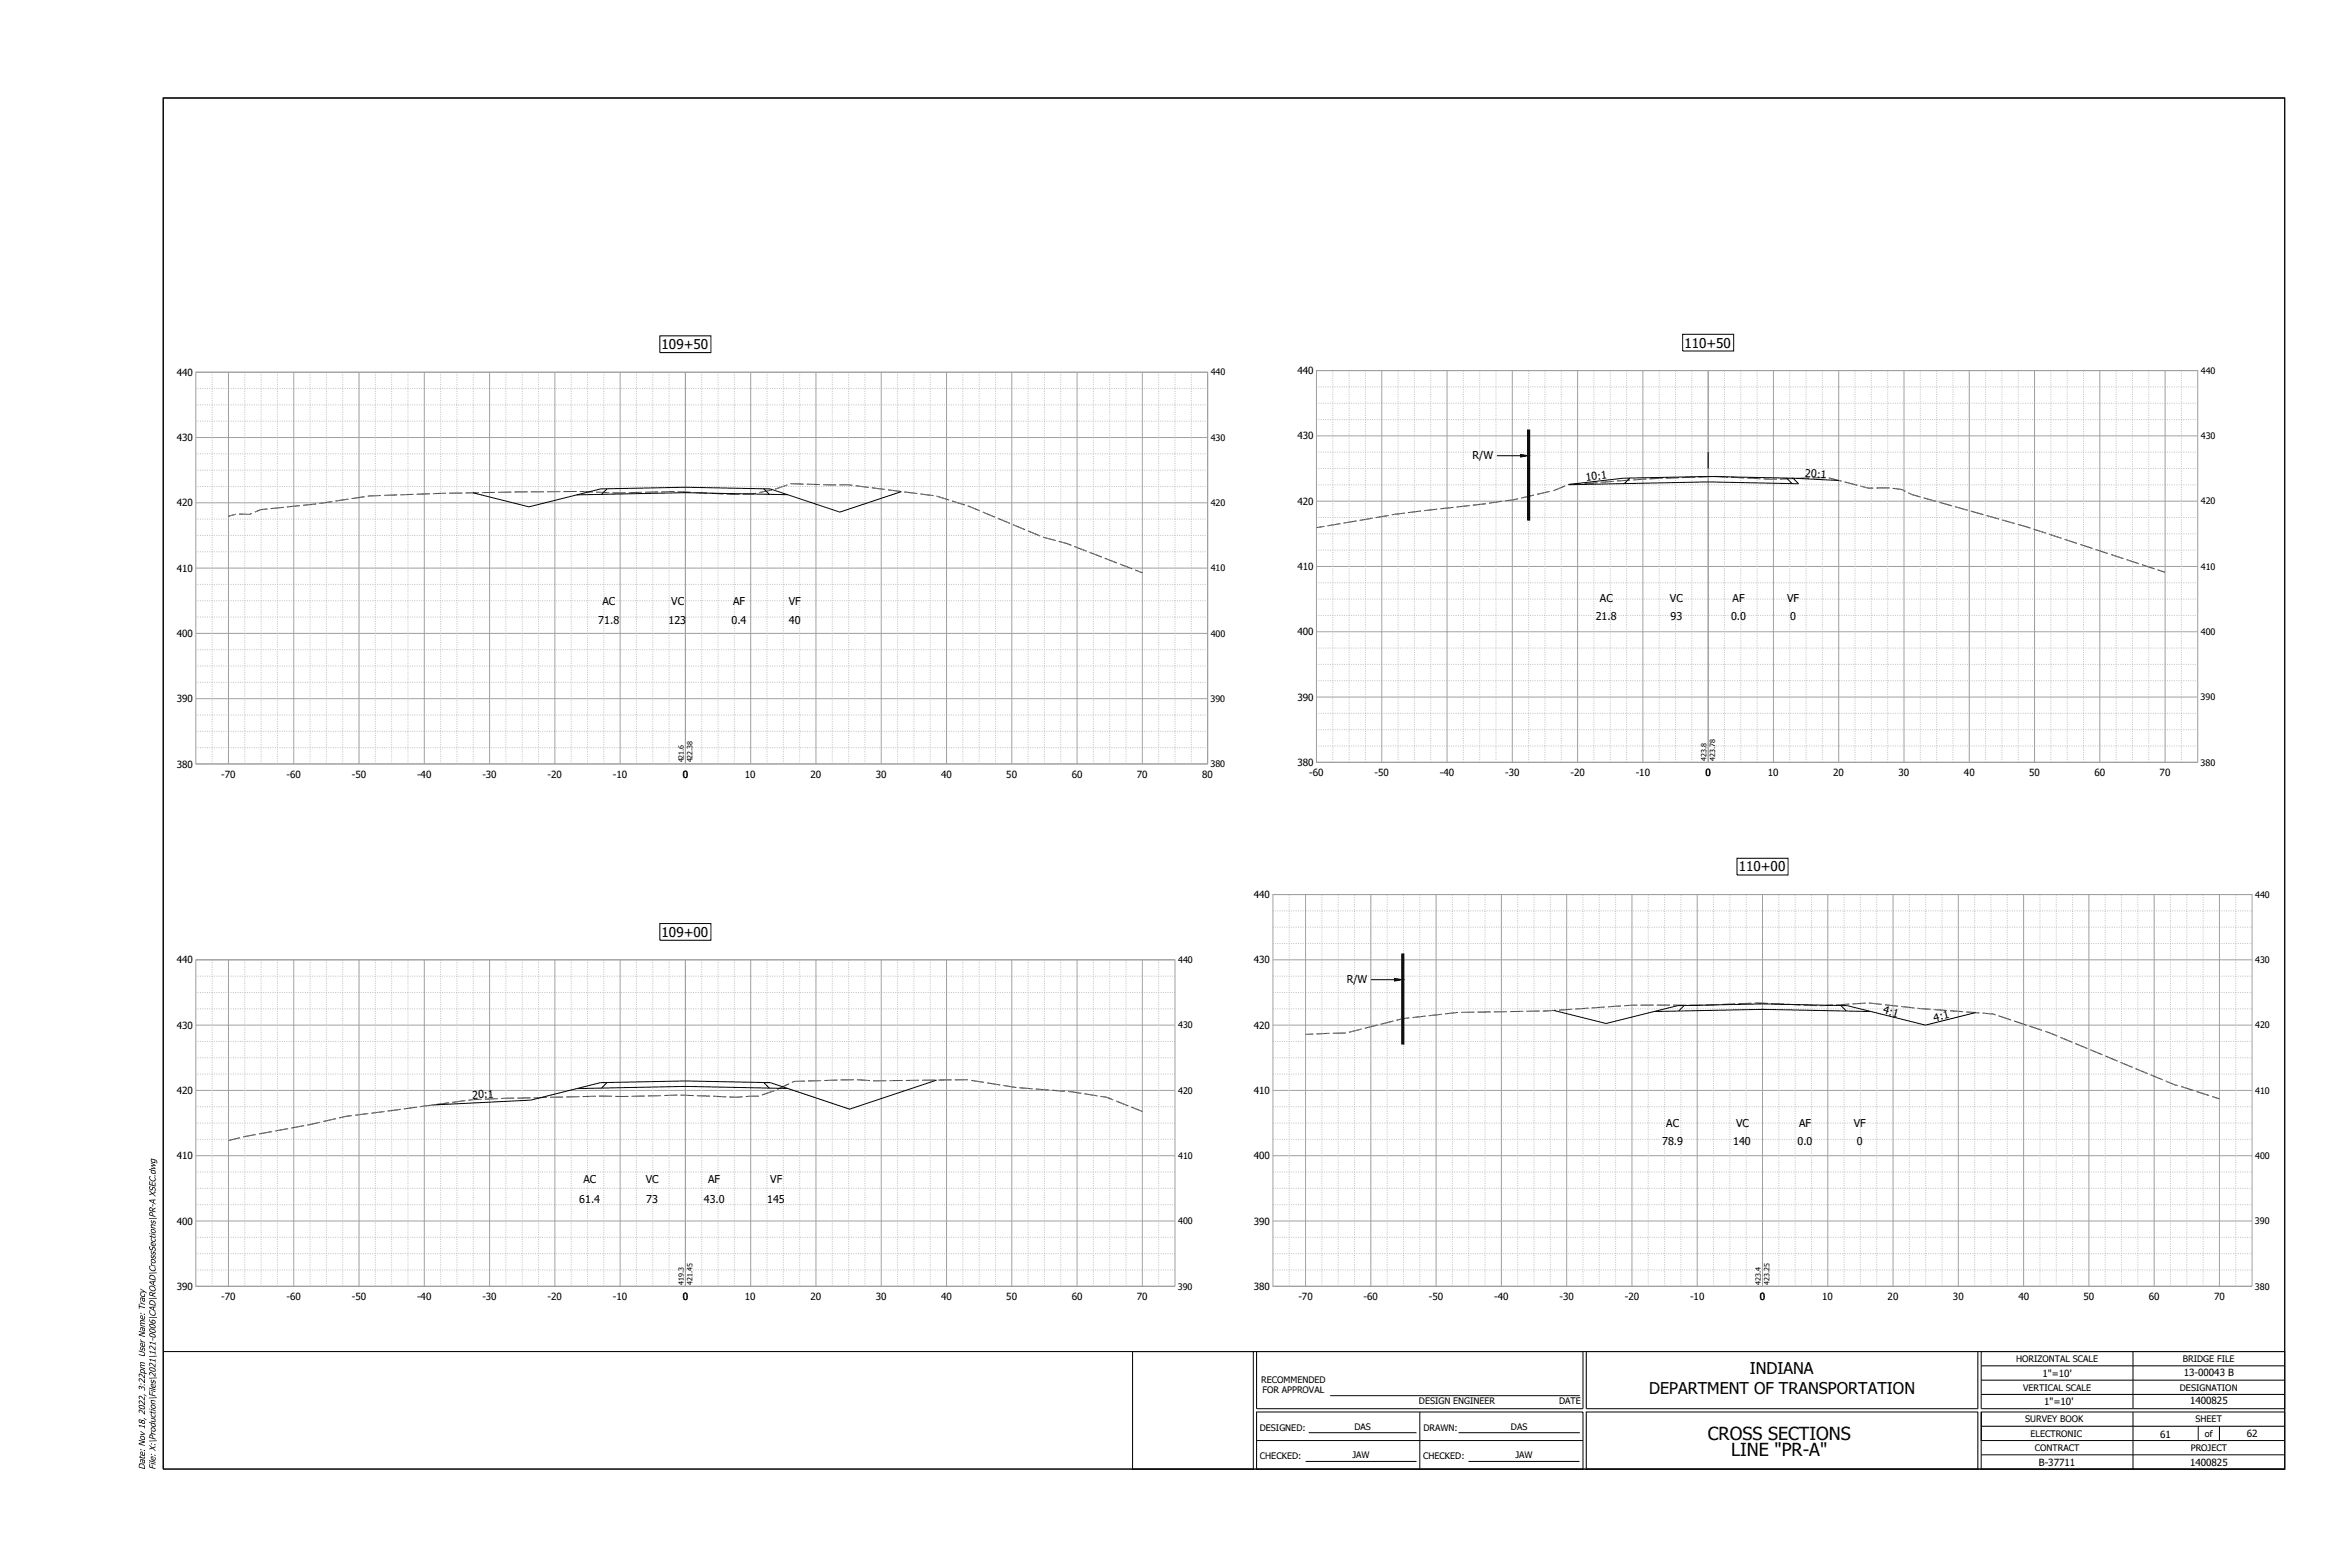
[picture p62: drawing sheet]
<svg xmlns="http://www.w3.org/2000/svg" width="914mm" height="610mm" viewBox="0 0 914 610" stroke-linecap="round" stroke-linejoin="round" font-family="sans-serif">
<defs><g id="words">
<g font-size="7">
<text x="664.5" y="560.2">CROSS SECTIONS</text>
<text x="673.6" y="566.5">LINE &quot;PR-A&quot;</text>
</g>
<g font-size="6.3">
<text x="680.8" y="534.7">INDIANA</text>
<text x="641.7" y="542.2">DEPARTMENT OF TRANSPORTATION</text>
</g>
<g font-size="5.2">
<text x="257.5" y="135.8">109+50</text>
<text x="655.4" y="135.2">110+50</text>
<text x="676.6" y="339">110+00</text>
<text x="257.5" y="364.4">109+00</text>
</g>
<g font-size="4.2">
<text x="573" y="178.6">R/W</text>
<text x="702.3" y="185.6" transform="rotate(3 702.3 185.6)">20:1</text>
<text x="617.2" y="187.2" transform="rotate(-7 617.2 187.2)">10:1</text>
<text x="234.4" y="235.2">AC</text>
<text x="261.2" y="235.2">VC</text>
<text x="285.3" y="235.2">AF</text>
<text x="306.9" y="235.2">VF</text>
<text x="622.5" y="234.4">AC</text>
<text x="649.8" y="234.4">VC</text>
<text x="674.2" y="234.4">AF</text>
<text x="695.4" y="234.4">VF</text>
<text x="232.8" y="242.8">71.8</text>
<text x="260.1" y="242.8">123</text>
<text x="284.6" y="242.8">0.4</text>
<text x="307" y="242.8">40</text>
<text x="620.9" y="241.3">21.8</text>
<text x="650" y="241.3">93</text>
<text x="673.6" y="241.3">0.0</text>
<text x="696.5" y="241.3">0</text>
<text x="524" y="382.4">R/W</text>
<text x="732.5" y="394.1" transform="rotate(16 732.5 394.1)">4:1</text>
<text x="752.8" y="397.4" transform="rotate(-14 752.8 397.4)">4:1</text>
<text x="183.9" y="427.5" transform="rotate(-3 183.9 427.5)">20:1</text>
<text x="648.3" y="438.5">AC</text>
<text x="675.5" y="438.5">VC</text>
<text x="700" y="438.5">AF</text>
<text x="721.3" y="438.5">VF</text>
<text x="646.7" y="445.4">78.9</text>
<text x="674.4" y="445.4">140</text>
<text x="699.4" y="445.4">0.0</text>
<text x="722.5" y="445.4">0</text>
<text x="227" y="460.4">AC</text>
<text x="251.3" y="460.4">VC</text>
<text x="275.5" y="460.4">AF</text>
<text x="299.7" y="460.4">VF</text>
<text x="225.4" y="467.9">61.4</text>
<text x="251.5" y="467.9">73</text>
<text x="273.9" y="467.9">43.0</text>
<text x="298.5" y="467.9">145</text>
</g>
<g font-size="4.1">
<text x="56.4" y="571.8" transform="rotate(-90 56.4 571.8)">Date: Nov 18, 2022, 3:22pm User Name: Tracy</text>
<text x="60.5" y="571.8" transform="rotate(-90 60.5 571.8)">File: X:\Production\Files\2021\121-0006\CAD\ROAD\CrossSections\PR-A XSEC.dwg</text>
</g>
<g font-size="3.8">
<text x="68.8" y="146.2">440</text>
<text x="504.8" y="145.6">440</text>
<text x="68.8" y="171.6">430</text>
<text x="504.8" y="171">430</text>
<text x="68.8" y="197">420</text>
<text x="504.8" y="196.4">420</text>
<text x="504.8" y="221.8">410</text>
<text x="68.8" y="222.4">410</text>
<text x="68.8" y="247.8">400</text>
<text x="504.8" y="247.2">400</text>
<text x="68.8" y="273.2">390</text>
<text x="504.8" y="272.6">390</text>
<text x="68.8" y="298.6">380</text>
<text x="504.8" y="298">380</text>
<text x="86.1" y="302.6">-70</text>
<text x="111.5" y="302.6">-60</text>
<text x="136.9" y="302.6">-50</text>
<text x="162.3" y="302.6">-40</text>
<text x="187.7" y="302.6">-30</text>
<text x="213.1" y="302.6">-20</text>
<text x="238.5" y="302.6">-10</text>
<text x="265.6" y="302.6">0</text>
<text x="289.9" y="302.6">10</text>
<text x="315.4" y="302.6">20</text>
<text x="340.8" y="302.6">30</text>
<text x="366.2" y="302.6">40</text>
<text x="391.6" y="302.6">50</text>
<text x="417" y="302.6">60</text>
<text x="442.4" y="302.6">70</text>
<text x="467.8" y="302.6">80</text>
<text x="509.4" y="302">-60</text>
<text x="534.9" y="302">-50</text>
<text x="560.3" y="302">-40</text>
<text x="585.7" y="302">-30</text>
<text x="611.1" y="302">-20</text>
<text x="636.5" y="302">-10</text>
<text x="663.6" y="302">0</text>
<text x="687.8" y="302">10</text>
<text x="713.3" y="302">20</text>
<text x="738.7" y="302">30</text>
<text x="764.2" y="302">40</text>
<text x="789.5" y="302">50</text>
<text x="815" y="302">60</text>
<text x="840.3" y="302">70</text>
<text x="487.9" y="349.4">440</text>
<text x="68.8" y="374.8">440</text>
<text x="487.9" y="374.8">430</text>
<text x="68.8" y="400.2">430</text>
<text x="487.9" y="400.2">420</text>
<text x="68.8" y="425.6">420</text>
<text x="487.9" y="425.6">410</text>
<text x="68.8" y="451">410</text>
<text x="487.9" y="451">400</text>
<text x="68.8" y="476.4">400</text>
<text x="487.9" y="476.4">390</text>
<text x="68.8" y="501.8">390</text>
<text x="487.9" y="501.8">380</text>
<text x="86.1" y="505.8">-70</text>
<text x="111.5" y="505.8">-60</text>
<text x="136.9" y="505.8">-50</text>
<text x="162.3" y="505.8">-40</text>
<text x="187.7" y="505.8">-30</text>
<text x="213.1" y="505.8">-20</text>
<text x="238.5" y="505.8">-10</text>
<text x="265.6" y="505.8">0</text>
<text x="289.9" y="505.8">10</text>
<text x="315.4" y="505.8">20</text>
<text x="340.8" y="505.8">30</text>
<text x="366.2" y="505.8">40</text>
<text x="391.6" y="505.8">50</text>
<text x="417" y="505.8">60</text>
<text x="442.4" y="505.8">70</text>
<text x="505.2" y="505.8">-70</text>
<text x="530.6" y="505.8">-60</text>
<text x="556" y="505.8">-50</text>
<text x="581.4" y="505.8">-40</text>
<text x="606.8" y="505.8">-30</text>
<text x="632.2" y="505.8">-20</text>
<text x="657.6" y="505.8">-10</text>
<text x="684.8" y="505.8">0</text>
<text x="709" y="505.8">10</text>
<text x="734.5" y="505.8">20</text>
<text x="759.9" y="505.8">30</text>
<text x="785.3" y="505.8">40</text>
<text x="810.7" y="505.8">50</text>
<text x="836.1" y="505.8">60</text>
<text x="861.5" y="505.8">70</text>
<text x="794.7" y="535.7">1&quot;=10'</text>
<text x="849.7" y="535.2">13-00043 B</text>
<text x="795.3" y="546.5">1&quot;=10'</text>
<text x="852.1" y="546.2">1400825</text>
<text x="840.5" y="559.4">61</text>
<text x="874.2" y="559.2">62</text>
<text x="793.3" y="570.2">B-37711</text>
<text x="852.1" y="570.2">1400825</text>
</g>
<g font-size="3.5">
<text x="471.1" y="146.1">440</text>
<text x="856.4" y="145.4">440</text>
<text x="471.1" y="171.5">430</text>
<text x="856.4" y="170.8">430</text>
<text x="471.1" y="196.9">420</text>
<text x="856.4" y="196.2">420</text>
<text x="856.4" y="221.6">410</text>
<text x="471.1" y="222.3">410</text>
<text x="471.1" y="247.7">400</text>
<text x="856.4" y="247">400</text>
<text x="471" y="273.1">390</text>
<text x="856.3" y="272.4">390</text>
<text x="471" y="298.5">380</text>
<text x="856.3" y="297.8">380</text>
<text x="877.5" y="349.3">440</text>
<text x="458.4" y="374.7">440</text>
<text x="877.5" y="374.7">430</text>
<text x="458.4" y="400.1">430</text>
<text x="877.5" y="400.1">420</text>
<text x="458.4" y="425.5">420</text>
<text x="877.5" y="425.5">410</text>
<text x="458.4" y="450.9">410</text>
<text x="877.5" y="450.9">400</text>
<text x="458.4" y="476.3">400</text>
<text x="877.4" y="476.3">390</text>
<text x="458.3" y="501.7">390</text>
<text x="877.4" y="501.7">380</text>
<text x="784.5" y="529.8">HORIZONTAL SCALE</text>
<text x="849.4" y="529.8">BRIDGE FILE</text>
<text x="490.7" y="537.9">RECOMMENDED</text>
<text x="491.2" y="541.7">FOR APPROVAL</text>
<text x="787.2" y="541">VERTICAL SCALE</text>
<text x="848.2" y="541">DESIGNATION</text>
<text x="552.1" y="546.2">DESIGN ENGINEER</text>
<text x="606.7" y="546.2">DATE</text>
<text x="490.2" y="556.6">DESIGNED:</text>
<text x="527" y="556.3">DAS</text>
<text x="553.8" y="556.6">DRAWN:</text>
<text x="587.9" y="556.3">DAS</text>
<text x="788.1" y="553.3">SURVEY BOOK</text>
<text x="854.3" y="553.3">SHEET</text>
<text x="790.1" y="559.1">ELECTRONIC</text>
<text x="858" y="558.9">of</text>
<text x="490.2" y="567.7">CHECKED:</text>
<text x="526.2" y="567.3">JAW</text>
<text x="553.7" y="567.7">CHECKED:</text>
<text x="589.6" y="567.3">JAW</text>
<text x="791.8" y="564.5">CONTRACT</text>
<text x="852.4" y="564.5">PROJECT</text>
</g>
<g font-size="2.8">
<text x="266" y="296.6" transform="rotate(-90 266 296.6)">421.6</text>
<text x="269.4" y="296.6" transform="rotate(-90 269.4 296.6)">422.38</text>
<text x="664" y="296" transform="rotate(-90 664 296)">423.8</text>
<text x="667.4" y="296" transform="rotate(-90 667.4 296)">423.78</text>
<text x="266" y="499.8" transform="rotate(-90 266 499.8)">419.3</text>
<text x="269.4" y="499.8" transform="rotate(-90 269.4 499.8)">421.45</text>
<text x="685.1" y="499.8" transform="rotate(-90 685.1 499.8)">423.4</text>
<text x="688.5" y="499.8" transform="rotate(-90 688.5 499.8)">423.25</text>
</g>
</g></defs>
<!-- layer: O-SECT-VIEW -->
<path d="M256.8 130.7h19.8v6.5h-19.8zM654.7 130h19.9v6.5h-19.9zM675.9 333.9h19.8v6.5h-19.8zM256.8 359.3h19.8v6.5h-19.8z" fill="none" stroke="#000" stroke-width=".39"/>
<g fill="none" stroke="#a0a0a0" stroke-width=".39">
<path d="M76.2 144.8h393.7v152.4M76.2 144.8h393.7v152.4h-393.7zM88.9 144.8v152.4M114.3 144.8v152.4M139.7 144.8v152.4M165.1 144.8v152.4M190.5 144.8v152.4M215.9 144.8v152.4M241.3 144.8v152.4M266.7 144.8v152.4M292.1 144.8v152.4M317.5 144.8v152.4"/>
<path d="M342.9 144.8v152.4M368.3 144.8v152.4M393.7 144.8v152.4M419.1 144.8v152.4M444.5 144.8v152.4M512.3 144.2h342.9v152.4h-342.9zM537.7 144.2v152.4M563.1 144.2v152.4M588.5 144.2v152.4M613.9 144.2v152.4M639.3 144.2v152.4M664.7 144.2v152.4"/>
<path d="M690.1 144.2v152.4M715.5 144.2v152.4M740.9 144.2v152.4M766.3 144.2v152.4M791.7 144.2v152.4M817.1 144.2v152.4M842.5 144.2v152.4M855.2 144.2h-342.9v152.4h342.9M76.2 170.2h393.7M512.3 169.6h342.9M76.2 195.6h393.7M512.3 195h342.9"/>
<path d="M76.2 221h393.7M512.3 220.4h342.9M76.2 246.4h393.7M512.3 245.8h342.9M76.2 271.8h393.7M512.3 271.2h342.9M76.2 297.2h393.7M495.3 348h381M495.3 348h381v152.4h-381zM508 348v152.4M533.4 348v152.4M558.8 348v152.4"/>
<path d="M584.2 348v152.4M609.6 348v152.4M635 348v152.4M660.4 348v152.4M685.8 348v152.4M711.2 348v152.4M736.6 348v152.4M762 348v152.4M787.4 348v152.4M812.8 348v152.4M838.2 348v152.4M863.6 348v152.4"/>
<path d="M76.2 373.4h381M76.2 373.4h381v127h-381zM88.9 373.4v127M114.3 373.4v127M139.7 373.4v127M165.1 373.4v127M190.5 373.4v127M215.9 373.4v127M241.3 373.4v127M266.7 373.4v127M292.1 373.4v127M317.5 373.4v127"/>
<path d="M342.9 373.4v127M368.3 373.4v127M393.7 373.4v127M419.1 373.4v127M444.5 373.4v127M495.3 373.4h381M76.2 398.8h381M495.3 398.8h381M76.2 424.2h381M495.3 424.2h381M76.2 449.6h381M495.3 449.6h381"/>
<path d="M76.2 475h381M495.3 475h381M76.2 500.4h381M495.3 500.4h381"/>
</g>
<g fill="none" stroke="#c2c2c2" stroke-width=".39">
<path d="M76.2 157.5h.2M76.2 151.2h.2M76.9 157.5h.4M76.9 151.2h.4M77.8 157.5h.4M77.8 151.2h.4M78.7 157.5h.4M78.7 151.2h.4M79.6 157.5h.4M79.6 151.2h.4M80.5 157.5h.4M80.5 151.2h.4"/>
<path d="M81.4 157.5h.4M81.4 151.2h.4M82.3 157.5h.4M82.3 151.2h.4M82.6 144.8v.4M82.6 145.8v.3M82.6 146.6v.4M82.6 147.6v.4M82.6 148.5v.3M82.6 149.4v.4M82.6 150.3v.4M82.6 151.2v.4"/>
<path d="M82.6 152.1v.4M82.6 153v.4M82.6 153.9v.4M82.6 154.8v.4M82.6 155.7v.4M82.6 156.6v.4M82.6 157.5v.4M82.6 158.4v.4M82.6 159.3v.4M83.2 157.5h.4M83.2 151.2h.4M84.2 157.5h.3"/>
<path d="M84.2 151.2h.3M85.1 157.5h.3M85.1 151.2h.3M86 157.5h.4M86 151.2h.4M86.9 157.5h.3M86.9 151.2h.3M87.8 157.5h.4M87.8 151.2h.4M88.7 157.5h.5M88.7 151.2h.5M89.7 157.5h.4"/>
<path d="M89.7 151.2h.4M90.6 157.5h.4M90.6 151.2h.4M91.5 157.5h.4M91.5 151.2h.4M92.5 157.5h.3M92.5 151.2h.3M93.3 157.5h.4M93.3 151.2h.4M94.3 157.5h.3M94.3 151.2h.3M95.2 157.5h.3"/>
<path d="M95.2 151.2h.3M95.3 144.8v.4M95.3 145.8v.3M95.3 146.6v.4M95.3 147.6v.4M95.3 148.5v.3M95.3 149.4v.4M95.3 150.3v.4M95.3 151.2v.4M95.3 152.1v.4M95.3 153v.4M95.3 153.9v.4"/>
<path d="M95.3 154.8v.4M95.3 155.7v.4M95.3 156.6v.4M95.3 157.5v.4M95.3 158.4v.4M95.3 159.3v.4M96.1 157.5h.4M96.1 151.2h.4M97 157.5h.4M97 151.2h.4M97.9 157.5h.4M97.9 151.2h.4"/>
<path d="M98.8 157.5h.4M98.8 151.2h.4M99.7 157.5h.4M99.7 151.2h.4M100.6 157.5h.4M100.6 151.2h.4M101.5 157.5h.4M101.5 151.2h.4M101.6 144.8v.4M101.6 145.8v.3M101.6 146.6v.4M101.6 147.6v.4"/>
<path d="M101.6 148.5v.3M101.6 149.4v.4M101.6 150.3v.4M101.6 151.2v.4M101.6 152.1v.4M101.6 153v.4M101.6 153.9v.4M101.6 154.8v.4M101.6 155.7v.4M101.6 156.6v.4M101.6 157.5v.4M101.6 158.4v.4"/>
<path d="M101.6 159.3v.4M102.4 157.5h.4M102.4 151.2h.4M103.3 157.5h.4M103.3 151.2h.4M104.2 157.5h.4M104.2 151.2h.4M105.1 157.5h.4M105.1 151.2h.4M106 157.5h.4M106 151.2h.4M106.9 157.5h.4"/>
<path d="M106.9 151.2h.4M107.8 157.5h.4M107.8 151.2h.4M108 144.8v.4M108 145.8v.3M108 146.6v.4M108 147.6v.4M108 148.5v.3M108 149.4v.4M108 150.3v.4M108 151.2v.4M108 152.1v.4"/>
<path d="M108 153v.4M108 153.9v.4M108 154.8v.4M108 155.7v.4M108 156.6v.4M108 157.5v.4M108 158.4v.4M108 159.3v.4M108.7 157.5h.4M108.7 151.2h.4M109.6 157.5h.4M109.6 151.2h.4"/>
<path d="M110.5 157.5h.4M110.5 151.2h.4M111.4 157.5h.4M111.4 151.2h.4M112.4 157.5h.3M112.4 151.2h.3M113.2 157.5h.4M113.2 151.2h.4M114.2 157.5h.3M114.2 151.2h.3M115.1 157.5h.3M115.1 151.2h.3"/>
<path d="M116 157.5h.4M116 151.2h.4M116.9 157.5h.3M116.9 151.2h.3M117.8 157.5h.4M117.8 151.2h.4M118.7 157.5h.4M118.7 151.2h.4M119.6 157.5h.4M119.6 151.2h.4M120.5 157.5h.4M120.5 151.2h.4"/>
<path d="M120.7 144.8v.4M120.7 145.8v.3M120.7 146.6v.4M120.7 147.6v.4M120.7 148.5v.3M120.7 149.4v.4M120.7 150.3v.4M120.7 151.2v.4M120.7 152.1v.4M120.7 153v.4M120.7 153.9v.4M120.7 154.8v.4"/>
<path d="M120.7 155.7v.4M120.7 156.6v.4M120.7 157.5v.4M120.7 158.4v.4M120.7 159.3v.4M121.4 157.5h.4M121.4 151.2h.4M122.3 157.5h.4M122.3 151.2h.4M123.2 157.5h.4M123.2 151.2h.4M124.1 157.5h.4"/>
<path d="M124.1 151.2h.4M125 157.5h.4M125 151.2h.4M125.9 157.5h.4M125.9 151.2h.4M126.8 157.5h.4M126.8 151.2h.4M127 144.8v.4M127 145.8v.3M127 146.6v.4M127 147.6v.4M127 148.5v.3"/>
<path d="M127 149.4v.4M127 150.3v.4M127 151.2v.4M127 152.1v.4M127 153v.4M127 153.9v.4M127 154.8v.4M127 155.7v.4M127 156.6v.4M127 157.5v.4M127 158.4v.4M127 159.3v.4"/>
<path d="M127.7 157.5h.4M127.7 151.2h.4M128.6 157.5h.4M128.6 151.2h.4M129.5 157.5h.4M129.5 151.2h.4M130.4 157.5h.4M130.4 151.2h.4M131.3 157.5h.4M131.3 151.2h.4M132.2 157.5h.4M132.2 151.2h.4"/>
<path d="M133.1 157.5h.4M133.1 151.2h.4M133.4 144.8v.4M133.4 145.8v.3M133.4 146.6v.4M133.4 147.6v.4M133.4 148.5v.3M133.4 149.4v.4M133.4 150.3v.4M133.4 151.2v.4M133.4 152.1v.4M133.4 153v.4"/>
<path d="M133.4 153.9v.4M133.4 154.8v.4M133.4 155.7v.4M133.4 156.6v.4M133.4 157.5v.4M133.4 158.4v.4M133.4 159.3v.4M134 157.5h.4M134 151.2h.4M135 157.5h.3M135 151.2h.3M135.8 157.5h.4"/>
<path d="M135.8 151.2h.4M136.8 157.5h.3M136.8 151.2h.3M137.7 157.5h.3M137.7 151.2h.3M138.6 157.5h.4M138.6 151.2h.4M139.5 157.5h.3M139.5 151.2h.3M140.4 157.5h.4M140.4 151.2h.4M141.3 157.5h.4"/>
<path d="M141.3 151.2h.4M142.2 157.5h.4M142.2 151.2h.4M143.1 157.5h.4M143.1 151.2h.4M144 157.5h.4M144 151.2h.4M144.9 157.5h.4M144.9 151.2h.4M145.8 157.5h.4M145.8 151.2h.4M146.1 144.8v.4"/>
<path d="M146.1 145.8v.3M146.1 146.6v.4M146.1 147.6v.4M146.1 148.5v.3M146.1 149.4v.4M146.1 150.3v.4M146.1 151.2v.4M146.1 152.1v.4M146.1 153v.4M146.1 153.9v.4M146.1 154.8v.4M146.1 155.7v.4"/>
<path d="M146.1 156.6v.4M146.1 157.5v.4M146.1 158.4v.4M146.1 159.3v.4M146.7 157.5h.4M146.7 151.2h.4M147.6 157.5h.4M147.6 151.2h.4M148.5 157.5h.4M148.5 151.2h.4M149.4 157.5h.4M149.4 151.2h.4"/>
<path d="M150.3 157.5h.4M150.3 151.2h.4M151.2 157.5h.4M151.2 151.2h.4M152.1 157.5h.4M152.1 151.2h.4M152.4 144.8v.4M152.4 145.8v.3M152.4 146.6v.4M152.4 147.6v.4M152.4 148.5v.3M152.4 149.4v.4"/>
<path d="M152.4 150.3v.4M152.4 151.2v.4M152.4 152.1v.4M152.4 153v.4M152.4 153.9v.4M152.4 154.8v.4M152.4 155.7v.4M152.4 156.6v.4M152.4 157.5v.4M152.4 158.4v.4M152.4 159.3v.4M153 157.5h.4"/>
<path d="M153 151.2h.4M153.9 157.5h.4M153.9 151.2h.4M154.8 157.5h.4M154.8 151.2h.4M155.7 157.5h.4M155.7 151.2h.4M156.7 157.5h.3M156.7 151.2h.3M157.6 157.5h.3M157.6 151.2h.3M158.5 157.5h.4"/>
<path d="M158.5 151.2h.4M158.8 144.8v.4M158.8 145.8v.3M158.8 146.6v.4M158.8 147.6v.4M158.8 148.5v.3M158.8 149.4v.4M158.8 150.3v.4M158.8 151.2v.4M158.8 152.1v.4M158.8 153v.4M158.8 153.9v.4"/>
<path d="M158.8 154.8v.4M158.8 155.7v.4M158.8 156.6v.4M158.8 157.5v.4M158.8 158.4v.4M158.8 159.3v.4M159.4 157.5h.3M159.4 151.2h.3M160.3 157.5h.4M160.3 151.2h.4M161.2 157.5h.4M161.2 151.2h.4"/>
<path d="M162.1 157.5h.4M162.1 151.2h.4M163 157.5h.4M163 151.2h.4M163.9 157.5h.4M163.9 151.2h.4M164.8 157.5h.4M164.8 151.2h.4M165.7 157.5h.4M165.7 151.2h.4M166.6 157.5h.4M166.6 151.2h.4"/>
<path d="M167.5 157.5h.4M167.5 151.2h.4M168.4 157.5h.4M168.4 151.2h.4M169.3 157.5h.4M169.3 151.2h.4M170.2 157.5h.4M170.2 151.2h.4M171.1 151.2h.4v.4M171.1 157.5h.4v.4M171.5 144.8v.4M171.5 145.8v.3"/>
<path d="M171.5 146.6v.4M171.5 147.6v.4M171.5 148.5v.3M171.5 149.4v.4M171.5 150.3v.4M171.5 152.1v.4M171.5 153v.4M171.5 153.9v.4M171.5 154.8v.4M171.5 155.7v.4M171.5 156.6v.4M171.5 158.4v.4"/>
<path d="M171.5 159.3v.4M172 157.5h.4M172 151.2h.4M172.9 157.5h.4M172.9 151.2h.4M173.8 157.5h.4M173.8 151.2h.4M174.7 157.5h.4M174.7 151.2h.4M175.6 157.5h.4M175.6 151.2h.4M176.6 157.5h.3"/>
<path d="M176.6 151.2h.3M177.4 151.2h.4v.4M177.4 157.5h.4v.4M177.8 144.8v.4M177.8 145.8v.3M177.8 146.6v.4M177.8 147.6v.4M177.8 148.5v.3M177.8 149.4v.4M177.8 150.3v.4M177.8 152.1v.4M177.8 153v.4"/>
<path d="M177.8 153.9v.4M177.8 154.8v.4M177.8 155.7v.4M177.8 156.6v.4M177.8 158.4v.4M177.8 159.3v.4M178.4 157.5h.4M178.4 151.2h.4M179.3 157.5h.3M179.3 151.2h.3M180.2 157.5h.4M180.2 151.2h.4"/>
<path d="M181.1 157.5h.4M181.1 151.2h.4M182 157.5h.4M182 151.2h.4M182.9 157.5h.4M182.9 151.2h.4M183.8 151.2h.4v.4M183.8 157.5h.4v.4M184.2 144.8v.4M184.2 145.8v.3M184.2 146.6v.4M184.2 147.6v.4"/>
<path d="M184.2 148.5v.3M184.2 149.4v.4M184.2 150.3v.4M184.2 152.1v.4M184.2 153v.4M184.2 153.9v.4M184.2 154.8v.4M184.2 155.7v.4M184.2 156.6v.4M184.2 158.4v.4M184.2 159.3v.4M184.7 157.5h.4"/>
<path d="M184.7 151.2h.4M185.6 157.5h.4M185.6 151.2h.4M186.5 157.5h.4M186.5 151.2h.4M187.4 157.5h.4M187.4 151.2h.4M188.3 157.5h.4M188.3 151.2h.4M189.2 157.5h.4M189.2 151.2h.4M190.1 157.5h.4"/>
<path d="M190.1 151.2h.4M191 157.5h.4M191 151.2h.4M191.9 157.5h.4M191.9 151.2h.4M192.8 157.5h.4M192.8 151.2h.4M193.7 157.5h.4M193.7 151.2h.4M194.6 157.5h.4M194.6 151.2h.4M195.5 157.5h.4"/>
<path d="M195.5 151.2h.4M196.4 157.5h.4M196.4 151.2h.4M196.9 144.8v.4M196.9 145.8v.3M196.9 146.6v.4M196.9 147.6v.4M196.9 148.5v.3M196.9 149.4v.4M196.9 150.3v.4M196.9 151.2v.4M196.9 152.1v.4"/>
<path d="M196.9 153v.4M196.9 153.9v.4M196.9 154.8v.4M196.9 155.7v.4M196.9 156.6v.4M196.9 157.5v.4M196.9 158.4v.4M196.9 159.3v.4M197.3 157.5h.4M197.3 151.2h.4M198.2 157.5h.4M198.2 151.2h.4"/>
<path d="M199.2 157.5h.3M199.2 151.2h.3M200.1 157.5h.3M200.1 151.2h.3M201 157.5h.4M201 151.2h.4M201.9 157.5h.3M201.9 151.2h.3M202.8 157.5h.4M202.8 151.2h.4M203.2 144.8v.4M203.2 145.8v.3"/>
<path d="M203.2 146.6v.4M203.2 147.6v.4M203.2 148.5v.3M203.2 149.4v.4M203.2 150.3v.4M203.2 151.2v.4M203.2 152.1v.4M203.2 153v.4M203.2 153.9v.4M203.2 154.8v.4M203.2 155.7v.4M203.2 156.6v.4"/>
<path d="M203.2 157.5v.4M203.2 158.4v.4M203.2 159.3v.4M203.7 157.5h.4M203.7 151.2h.4M204.6 157.5h.4M204.6 151.2h.4M205.5 157.5h.4M205.5 151.2h.4M206.4 157.5h.4M206.4 151.2h.4M207.3 157.5h.4"/>
<path d="M207.3 151.2h.4M208.2 157.5h.4M208.2 151.2h.4M209.1 151.2h.5v.4M209.1 157.5h.5v.4M209.6 144.8v.4M209.6 145.8v.3M209.6 146.6v.4M209.6 147.6v.4M209.6 148.5v.3M209.6 149.4v.4M209.6 150.3v.4"/>
<path d="M209.6 152.1v.4M209.6 153v.4M209.6 153.9v.4M209.6 154.8v.4M209.6 155.7v.4M209.6 156.6v.4M209.6 158.4v.4M209.6 159.3v.4M210 157.5h.4M210 151.2h.4M210.9 157.5h.4M210.9 151.2h.4"/>
<path d="M211.8 157.5h.4M211.8 151.2h.4M212.7 157.5h.4M212.7 151.2h.4M213.6 157.5h.4M213.6 151.2h.4M214.5 157.5h.4M214.5 151.2h.4M215.4 157.5h.4M215.4 151.2h.4M216.3 157.5h.4M216.3 151.2h.4"/>
<path d="M217.2 157.5h.4M217.2 151.2h.4M218.1 157.5h.4M218.1 151.2h.4M219.1 157.5h.3M219.1 151.2h.3M219.9 157.5h.4M219.9 151.2h.4M220.9 157.5h.3M220.9 151.2h.3M221.8 157.5h.3M221.8 151.2h.3"/>
<path d="M222.3 144.8v.4M222.3 145.8v.3M222.3 146.6v.4M222.3 147.6v.4M222.3 148.5v.3M222.3 149.4v.4M222.3 150.3v.4M222.3 151.2v.4M222.3 152.1v.4M222.3 153v.4M222.3 153.9v.4M222.3 154.8v.4"/>
<path d="M222.3 155.7v.4M222.3 156.6v.4M222.3 157.5v.4M222.3 158.4v.4M222.3 159.3v.4M222.7 157.5h.4M222.7 151.2h.4M223.6 157.5h.4M223.6 151.2h.4M224.5 157.5h.4M224.5 151.2h.4M225.4 157.5h.4"/>
<path d="M225.4 151.2h.4M226.3 157.5h.4M226.3 151.2h.4M227.2 157.5h.4M227.2 151.2h.4M228.1 157.5h.4M228.1 151.2h.4M228.6 144.8v.4M228.6 145.8v.3M228.6 146.6v.4M228.6 147.6v.4M228.6 148.5v.3"/>
<path d="M228.6 149.4v.4M228.6 150.3v.4M228.6 151.2v.4M228.6 152.1v.4M228.6 153v.4M228.6 153.9v.4M228.6 154.8v.4M228.6 155.7v.4M228.6 156.6v.4M228.6 157.5v.4M228.6 158.4v.4M228.6 159.3v.4"/>
<path d="M229 157.5h.4M229 151.2h.4M229.9 157.5h.4M229.9 151.2h.4M230.8 157.5h.4M230.8 151.2h.4M231.7 157.5h.4M231.7 151.2h.4M232.6 157.5h.4M232.6 151.2h.4M233.5 157.5h.4M233.5 151.2h.4"/>
<path d="M234.4 157.5h.4M234.4 151.2h.4M235 144.8v.4M235 145.8v.3M235 146.6v.4M235 147.6v.4M235 148.5v.3M235 149.4v.4M235 150.3v.4M235 151.2v.4M235 152.1v.4M235 153v.4"/>
<path d="M235 153.9v.4M235 154.8v.4M235 155.7v.4M235 156.6v.4M235 157.5v.4M235 158.4v.4M235 159.3v.4M235.3 157.5h.4M235.3 151.2h.4M236.2 157.5h.4M236.2 151.2h.4M237.1 157.5h.4"/>
<path d="M237.1 151.2h.4M238 157.5h.4M238 151.2h.4M239 157.5h.3M239 151.2h.3M239.8 157.5h.4M239.8 151.2h.4M240.7 157.5h.4M240.7 151.2h.4M241.7 157.5h.3M241.7 151.2h.3M242.5 157.5h.5"/>
<path d="M242.5 151.2h.5M243.5 157.5h.3M243.5 151.2h.3M244.4 157.5h.4M244.4 151.2h.4M245.3 157.5h.4M245.3 151.2h.4M246.2 157.5h.4M246.2 151.2h.4M247.1 157.5h.4M247.1 151.2h.4M247.7 144.8v.4"/>
<path d="M247.7 145.8v.3M247.7 146.6v.4M247.7 147.6v.4M247.7 148.5v.3M247.7 149.4v.4M247.7 150.3v.4M247.7 151.2v.4M247.7 152.1v.4M247.7 153v.4M247.7 153.9v.4M247.7 154.8v.4M247.7 155.7v.4"/>
<path d="M247.7 156.6v.4M247.7 157.5v.4M247.7 158.4v.4M247.7 159.3v.4M248 157.5h.4M248 151.2h.4M248.9 157.5h.4M248.9 151.2h.4M249.8 157.5h.4M249.8 151.2h.4M250.7 157.5h.4M250.7 151.2h.4"/>
<path d="M251.6 157.5h.4M251.6 151.2h.4M252.5 157.5h.4M252.5 151.2h.4M253.4 157.5h.4M253.4 151.2h.4M254 144.8v.4M254 145.8v.3M254 146.6v.4M254 147.6v.4M254 148.5v.3M254 149.4v.4"/>
<path d="M254 150.3v.4M254 151.2v.4M254 152.1v.4M254 153v.4M254 153.9v.4M254 154.8v.4M254 155.7v.4M254 156.6v.4M254 157.5v.4M254 158.4v.4M254 159.3v.4M254.3 157.5h.4"/>
<path d="M254.3 151.2h.4M255.2 157.5h.4M255.2 151.2h.4M256.1 157.5h.4M256.1 151.2h.4M257 157.5h.4M257 151.2h.4M257.9 157.5h.4M257.9 151.2h.4M258.8 157.5h.4M258.8 151.2h.4M259.7 157.5h.4"/>
<path d="M259.7 151.2h.4M260.4 144.8v.4M260.4 145.8v.3M260.4 146.6v.4M260.4 147.6v.4M260.4 148.5v.3M260.4 149.4v.4M260.4 150.3v.4M260.4 151.2v.4M260.4 152.1v.4M260.4 153v.4M260.4 153.9v.4"/>
<path d="M260.4 154.8v.4M260.4 155.7v.4M260.4 156.6v.4M260.4 157.5v.4M260.4 158.4v.4M260.4 159.3v.4M260.6 157.5h.4M260.6 151.2h.4M261.6 157.5h.3M261.6 151.2h.3M262.4 157.5h.4M262.4 151.2h.4"/>
<path d="M263.4 157.5h.3M263.4 151.2h.3M264.3 157.5h.3M264.3 151.2h.3M265.2 157.5h.4M265.2 151.2h.4M266.1 157.5h.3M266.1 151.2h.3M267 157.5h.4M267 151.2h.4M267.9 157.5h.4M267.9 151.2h.4"/>
<path d="M268.8 157.5h.4M268.8 151.2h.4M269.7 157.5h.4M269.7 151.2h.4M270.6 157.5h.4M270.6 151.2h.4M271.5 157.5h.4M271.5 151.2h.4M272.4 157.5h.4M272.4 151.2h.4M273.1 144.8v.4M273.1 145.8v.3"/>
<path d="M273.1 146.6v.4M273.1 147.6v.4M273.1 148.5v.3M273.1 149.4v.4M273.1 150.3v.4M273.1 151.2v.4M273.1 152.1v.4M273.1 153v.4M273.1 153.9v.4M273.1 154.8v.4M273.1 155.7v.4M273.1 156.6v.4"/>
<path d="M273.1 157.5v.4M273.1 158.4v.4M273.1 159.3v.4M273.3 157.5h.4M273.3 151.2h.4M274.2 157.5h.4M274.2 151.2h.4M275.1 157.5h.4M275.1 151.2h.4M276 157.5h.4M276 151.2h.4M276.9 157.5h.4"/>
<path d="M276.9 151.2h.4M277.8 157.5h.4M277.8 151.2h.4M278.7 157.5h.4M278.7 151.2h.4M279.4 144.8v.4M279.4 145.8v.3M279.4 146.6v.4M279.4 147.6v.4M279.4 148.5v.3M279.4 149.4v.4M279.4 150.3v.4"/>
<path d="M279.4 151.2v.4M279.4 152.1v.4M279.4 153v.4M279.4 153.9v.4M279.4 154.8v.4M279.4 155.7v.4M279.4 156.6v.4M279.4 157.5v.4M279.4 158.4v.4M279.4 159.3v.4M279.6 157.5h.4M279.6 151.2h.4"/>
<path d="M280.5 157.5h.4M280.5 151.2h.4M281.4 157.5h.4M281.4 151.2h.4M282.3 157.5h.4M282.3 151.2h.4M283.3 157.5h.3M283.3 151.2h.3M284.2 157.5h.3M284.2 151.2h.3M285.1 157.5h.4M285.1 151.2h.4"/>
<path d="M285.8 144.8v.4M285.8 145.8v.3M285.8 146.6v.4M285.8 147.6v.4M285.8 148.5v.3M285.8 149.4v.4M285.8 150.3v.4M285.8 151.2v.4M285.8 152.1v.4M285.8 153v.4M285.8 153.9v.4M285.8 154.8v.4"/>
<path d="M285.8 155.7v.4M285.8 156.6v.4M285.8 157.5v.4M285.8 158.4v.4M285.8 159.3v.4M286 157.5h.3M286 151.2h.3M286.9 157.5h.4M286.9 151.2h.4M287.8 157.5h.4M287.8 151.2h.4M288.7 157.5h.4"/>
<path d="M288.7 151.2h.4M289.6 157.5h.4M289.6 151.2h.4M290.5 157.5h.4M290.5 151.2h.4M291.4 157.5h.4M291.4 151.2h.4M292.3 157.5h.4M292.3 151.2h.4M293.2 157.5h.4M293.2 151.2h.4M294.1 157.5h.4"/>
<path d="M294.1 151.2h.4M295 157.5h.4M295 151.2h.4M295.9 157.5h.4M295.9 151.2h.4M296.8 157.5h.4M296.8 151.2h.4M297.7 157.5h.4M297.7 151.2h.4M298.5 144.8v.4M298.5 145.8v.3M298.5 146.6v.4"/>
<path d="M298.5 147.6v.4M298.5 148.5v.3M298.5 149.4v.4M298.5 150.3v.4M298.5 151.2v.4M298.5 152.1v.4M298.5 153v.4M298.5 153.9v.4M298.5 154.8v.4M298.5 155.7v.4M298.5 156.6v.4M298.5 157.5v.4"/>
<path d="M298.5 158.4v.4M298.5 159.3v.4M298.6 157.5h.4M298.6 151.2h.4M299.5 157.5h.4M299.5 151.2h.4M300.4 157.5h.4M300.4 151.2h.4M301.3 157.5h.4M301.3 151.2h.4M302.2 157.5h.4M302.2 151.2h.4"/>
<path d="M303.1 157.5h.4M303.1 151.2h.4M304 157.5h.4M304 151.2h.4M304.8 144.8v.4M304.8 145.8v.3M304.8 146.6v.4M304.8 147.6v.4M304.8 148.5v.3M304.8 149.4v.4M304.8 150.3v.4M304.8 151.2v.4"/>
<path d="M304.8 152.1v.4M304.8 153v.4M304.8 153.9v.4M304.8 154.8v.4M304.8 155.7v.4M304.8 156.6v.4M304.8 157.5v.4M304.8 158.4v.4M304.8 159.3v.4M304.9 157.5h.5M304.9 151.2h.5M305.9 157.5h.3"/>
<path d="M305.9 151.2h.3M306.8 157.5h.3M306.8 151.2h.3M307.7 157.5h.4M307.7 151.2h.4M308.6 157.5h.3M308.6 151.2h.3M309.5 157.5h.4M309.5 151.2h.4M310.4 157.5h.4M310.4 151.2h.4M311.2 144.8v.4"/>
<path d="M311.2 145.8v.3M311.2 146.6v.4M311.2 147.6v.4M311.2 148.5v.3M311.2 149.4v.4M311.2 150.3v.4M311.2 151.2v.4M311.2 152.1v.4M311.2 153v.4M311.2 153.9v.4M311.2 154.8v.4M311.2 155.7v.4"/>
<path d="M311.2 156.6v.4M311.2 157.5v.4M311.2 158.4v.4M311.2 159.3v.4M311.3 157.5h.4M311.3 151.2h.4M312.2 157.5h.4M312.2 151.2h.4M313.1 157.5h.4M313.1 151.2h.4M314 157.5h.4M314 151.2h.4"/>
<path d="M314.9 157.5h.4M314.9 151.2h.4M315.8 157.5h.4M315.8 151.2h.4M316.7 157.5h.4M316.7 151.2h.4M317.6 157.5h.4M317.6 151.2h.4M318.5 157.5h.4M318.5 151.2h.4M319.4 157.5h.4M319.4 151.2h.4"/>
<path d="M320.3 157.5h.4M320.3 151.2h.4M321.2 157.5h.4M321.2 151.2h.4M322.1 157.5h.4M322.1 151.2h.4M323 157.5h.4M323 151.2h.4M323.9 144.8v.4M323.9 145.8v.3M323.9 146.6v.4M323.9 147.6v.4"/>
<path d="M323.9 148.5v.3M323.9 149.4v.4M323.9 150.3v.4M323.9 151.2v.4M323.9 152.1v.4M323.9 153v.4M323.9 153.9v.4M323.9 154.8v.4M323.9 155.7v.4M323.9 156.6v.4M323.9 157.5v.4M323.9 158.4v.4"/>
<path d="M323.9 159.3v.4M323.9 157.5h.4M323.9 151.2h.4M324.8 157.5h.4M324.8 151.2h.4M325.8 157.5h.3M325.8 151.2h.3M326.7 157.5h.3M326.7 151.2h.3M327.6 157.5h.4M327.6 151.2h.4M328.5 157.5h.3"/>
<path d="M328.5 151.2h.3M329.4 157.5h.4M329.4 151.2h.4M330.2 144.8v.4M330.2 145.8v.3M330.2 146.6v.4M330.2 147.6v.4M330.2 148.5v.3M330.2 149.4v.4M330.2 150.3v.4M330.2 151.2v.4M330.2 152.1v.4"/>
<path d="M330.2 153v.4M330.2 153.9v.4M330.2 154.8v.4M330.2 155.7v.4M330.2 156.6v.4M330.2 157.5v.4M330.2 158.4v.4M330.2 159.3v.4M330.3 157.5h.4M330.3 151.2h.4M331.2 157.5h.4M331.2 151.2h.4"/>
<path d="M332.1 157.5h.4M332.1 151.2h.4M333 157.5h.4M333 151.2h.4M333.9 157.5h.4M333.9 151.2h.4M334.8 157.5h.4M334.8 151.2h.4M335.7 157.5h.4M335.7 151.2h.4M336.6 144.8v.4M336.6 145.8v.3"/>
<path d="M336.6 146.6v.4M336.6 147.6v.4M336.6 148.5v.3M336.6 149.4v.4M336.6 150.3v.4M336.6 152.1v.4M336.6 153v.4M336.6 153.9v.4M336.6 154.8v.4M336.6 155.7v.4M336.6 156.6v.4M336.6 158.4v.4"/>
<path d="M336.6 159.3v.4M337 151.2h-.4v.4M337 157.5h-.4v.4M337.5 157.5h.4M337.5 151.2h.4M338.4 157.5h.4M338.4 151.2h.4M339.3 157.5h.4M339.3 151.2h.4M340.2 157.5h.4M340.2 151.2h.4M341.1 157.5h.4"/>
<path d="M341.1 151.2h.4M342 157.5h.4M342 151.2h.4M342.9 157.5h.4M342.9 151.2h.4M343.8 157.5h.4M343.8 151.2h.4M344.7 157.5h.4M344.7 151.2h.4M345.7 157.5h.3M345.7 151.2h.3M346.5 157.5h.4"/>
<path d="M346.5 151.2h.4M347.5 157.5h.3M347.5 151.2h.3M348.4 157.5h.3M348.4 151.2h.3M349.3 144.8v.4M349.3 145.8v.3M349.3 146.6v.4M349.3 147.6v.4M349.3 148.5v.3M349.3 149.4v.4M349.3 150.3v.4"/>
<path d="M349.3 152.1v.4M349.3 153v.4M349.3 153.9v.4M349.3 154.8v.4M349.3 155.7v.4M349.3 156.6v.4M349.3 158.4v.4M349.3 159.3v.4M349.7 151.2h-.4v.4M349.7 157.5h-.4v.4M350.2 157.5h.4M350.2 151.2h.4"/>
<path d="M351.1 157.5h.4M351.1 151.2h.4M352 157.5h.4M352 151.2h.4M352.9 157.5h.4M352.9 151.2h.4M353.8 157.5h.4M353.8 151.2h.4M354.7 157.5h.4M354.7 151.2h.4M355.6 144.8v.4M355.6 145.8v.3"/>
<path d="M355.6 146.6v.4M355.6 147.6v.4M355.6 148.5v.3M355.6 149.4v.4M355.6 150.3v.4M355.6 152.1v.4M355.6 153v.4M355.6 153.9v.4M355.6 154.8v.4M355.6 155.7v.4M355.6 156.6v.4M355.6 158.4v.4"/>
<path d="M355.6 159.3v.4M356 151.2h-.4v.4M356 157.5h-.4v.4M356.5 157.5h.4M356.5 151.2h.4M357.4 157.5h.4M357.4 151.2h.4M358.3 157.5h.4M358.3 151.2h.4M359.2 157.5h.4M359.2 151.2h.4M360.1 157.5h.4"/>
<path d="M360.1 151.2h.4M361 157.5h.4M361 151.2h.4M362 144.8v.4M362 145.8v.3M362 146.6v.4M362 147.6v.4M362 148.5v.3M362 149.4v.4M362 150.3v.4M362 152.1v.4M362 153v.4"/>
<path d="M362 153.9v.4M362 154.8v.4M362 155.7v.4M362 156.6v.4M362 158.4v.4M362 159.3v.4M362.3 151.2h-.3v.4M362.3 157.5h-.3v.4M362.8 157.5h.4M362.8 151.2h.4M363.7 157.5h.4M363.7 151.2h.4"/>
<path d="M364.6 157.5h.4M364.6 151.2h.4M365.5 157.5h.4M365.5 151.2h.4M366.4 157.5h.4M366.4 151.2h.4M367.3 157.5h.4M367.3 151.2h.4M368.3 157.5h.3M368.3 151.2h.3M369.1 157.5h.4M369.1 151.2h.4"/>
<path d="M370.1 157.5h.3M370.1 151.2h.3M371 157.5h.3M371 151.2h.3M371.9 157.5h.4M371.9 151.2h.4M372.8 157.5h.4M372.8 151.2h.4M373.7 157.5h.4M373.7 151.2h.4M374.7 144.8v.4M374.7 145.8v.3"/>
<path d="M374.7 146.6v.4M374.7 147.6v.4M374.7 148.5v.3M374.7 149.4v.4M374.7 150.3v.4M374.7 152.1v.4M374.7 153v.4M374.7 153.9v.4M374.7 154.8v.4M374.7 155.7v.4M374.7 156.6v.4M374.7 158.4v.4"/>
<path d="M374.7 159.3v.4M375 151.2h-.3v.4M375 157.5h-.3v.4M375.5 157.5h.4M375.5 151.2h.4M376.4 157.5h.4M376.4 151.2h.4M377.3 157.5h.4M377.3 151.2h.4M378.2 157.5h.4M378.2 151.2h.4M379.1 157.5h.4"/>
<path d="M379.1 151.2h.4M380 157.5h.4M380 151.2h.4M380.9 157.5h.4M380.9 151.2h.4M381 144.8v.4M381 145.8v.3M381 146.6v.4M381 147.6v.4M381 148.5v.3M381 149.4v.4M381 150.3v.4"/>
<path d="M381 151.2v.4M381 152.1v.4M381 153v.4M381 153.9v.4M381 154.8v.4M381 155.7v.4M381 156.6v.4M381 157.5v.4M381 158.4v.4M381 159.3v.4M381.8 157.5h.4M381.8 151.2h.4"/>
<path d="M382.7 157.5h.4M382.7 151.2h.4M383.6 157.5h.4M383.6 151.2h.4M384.5 157.5h.4M384.5 151.2h.4M385.4 157.5h.4M385.4 151.2h.4M386.3 157.5h.4M386.3 151.2h.4M387.2 157.5h.4M387.2 151.2h.4"/>
<path d="M387.4 144.8v.4M387.4 145.8v.3M387.4 146.6v.4M387.4 147.6v.4M387.4 148.5v.3M387.4 149.4v.4M387.4 150.3v.4M387.4 151.2v.4M387.4 152.1v.4M387.4 153v.4M387.4 153.9v.4M387.4 154.8v.4"/>
<path d="M387.4 155.7v.4M387.4 156.6v.4M387.4 157.5v.4M387.4 158.4v.4M387.4 159.3v.4M388.2 157.5h.3M388.2 151.2h.3M389 157.5h.4M389 151.2h.4M390 157.5h.3M390 151.2h.3M390.9 157.5h.3"/>
<path d="M390.9 151.2h.3M391.8 157.5h.4M391.8 151.2h.4M392.7 157.5h.4M392.7 151.2h.4M393.6 157.5h.4M393.6 151.2h.4M394.5 157.5h.4M394.5 151.2h.4M395.4 157.5h.4M395.4 151.2h.4M396.3 157.5h.4"/>
<path d="M396.3 151.2h.4M397.2 157.5h.4M397.2 151.2h.4M398.1 157.5h.4M398.1 151.2h.4M399 157.5h.4M399 151.2h.4M399.9 157.5h.4M399.9 151.2h.4M400.1 144.8v.4M400.1 145.8v.3M400.1 146.6v.4"/>
<path d="M400.1 147.6v.4M400.1 148.5v.3M400.1 149.4v.4M400.1 150.3v.4M400.1 151.2v.4M400.1 152.1v.4M400.1 153v.4M400.1 153.9v.4M400.1 154.8v.4M400.1 155.7v.4M400.1 156.6v.4M400.1 157.5v.4"/>
<path d="M400.1 158.4v.4M400.1 159.3v.4M400.8 157.5h.4M400.8 151.2h.4M401.7 157.5h.4M401.7 151.2h.4M402.6 157.5h.4M402.6 151.2h.4M403.5 157.5h.4M403.5 151.2h.4M404.4 157.5h.4M404.4 151.2h.4"/>
<path d="M405.3 157.5h.4M405.3 151.2h.4M406.2 157.5h.4M406.2 151.2h.4M406.4 144.8v.4M406.4 145.8v.3M406.4 146.6v.4M406.4 147.6v.4M406.4 148.5v.3M406.4 149.4v.4M406.4 150.3v.4M406.4 151.2v.4"/>
<path d="M406.4 152.1v.4M406.4 153v.4M406.4 153.9v.4M406.4 154.8v.4M406.4 155.7v.4M406.4 156.6v.4M406.4 157.5v.4M406.4 158.4v.4M406.4 159.3v.4M407.1 157.5h.4M407.1 151.2h.4M408 157.5h.4"/>
<path d="M408 151.2h.4M408.9 157.5h.4M408.9 151.2h.4M409.9 157.5h.3M409.9 151.2h.3M410.8 157.5h.3M410.8 151.2h.3M411.6 157.5h.5M411.6 151.2h.5M412.6 157.5h.3M412.6 151.2h.3M412.8 144.8v.4"/>
<path d="M412.8 145.8v.3M412.8 146.6v.4M412.8 147.6v.4M412.8 148.5v.3M412.8 149.4v.4M412.8 150.3v.4M412.8 151.2v.4M412.8 152.1v.4M412.8 153v.4M412.8 153.9v.4M412.8 154.8v.4M412.8 155.7v.4"/>
<path d="M412.8 156.6v.4M412.8 157.5v.4M412.8 158.4v.4M412.8 159.3v.4M413.5 157.5h.4M413.5 151.2h.4M414.4 157.5h.4M414.4 151.2h.4M415.3 157.5h.4M415.3 151.2h.4M416.2 157.5h.4M416.2 151.2h.4"/>
<path d="M417.1 157.5h.4M417.1 151.2h.4M418 157.5h.4M418 151.2h.4M418.9 157.5h.4M418.9 151.2h.4M419.8 157.5h.4M419.8 151.2h.4M420.7 157.5h.4M420.7 151.2h.4M421.6 157.5h.4M421.6 151.2h.4"/>
<path d="M422.5 157.5h.4M422.5 151.2h.4M423.4 157.5h.4M423.4 151.2h.4M424.3 157.5h.4M424.3 151.2h.4M425.2 157.5h.4M425.2 151.2h.4M425.5 144.8v.4M425.5 145.8v.3M425.5 146.6v.4M425.5 147.6v.4"/>
<path d="M425.5 148.5v.3M425.5 149.4v.4M425.5 150.3v.4M425.5 151.2v.4M425.5 152.1v.4M425.5 153v.4M425.5 153.9v.4M425.5 154.8v.4M425.5 155.7v.4M425.5 156.6v.4M425.5 157.5v.4M425.5 158.4v.4"/>
<path d="M425.5 159.3v.4M426.1 157.5h.4M426.1 151.2h.4M427 157.5h.4M427 151.2h.4M427.9 157.5h.4M427.9 151.2h.4M428.8 157.5h.4M428.8 151.2h.4M429.7 157.5h.4M429.7 151.2h.4M430.7 157.5h.3"/>
<path d="M430.7 151.2h.3M431.5 157.5h.4M431.5 151.2h.4M431.8 144.8v.4M431.8 145.8v.3M431.8 146.6v.4M431.8 147.6v.4M431.8 148.5v.3M431.8 149.4v.4M431.8 150.3v.4M431.8 151.2v.4M431.8 152.1v.4"/>
<path d="M431.8 153v.4M431.8 153.9v.4M431.8 154.8v.4M431.8 155.7v.4M431.8 156.6v.4M431.8 157.5v.4M431.8 158.4v.4M431.8 159.3v.4M432.5 157.5h.3M432.5 151.2h.3M433.4 157.5h.3M433.4 151.2h.3"/>
<path d="M434.3 157.5h.4M434.3 151.2h.4M435.2 157.5h.3M435.2 151.2h.3M436.1 157.5h.4M436.1 151.2h.4M437 157.5h.4M437 151.2h.4M437.9 157.5h.4M437.9 151.2h.4M438.2 144.8v.4M438.2 145.8v.3"/>
<path d="M438.2 146.6v.4M438.2 147.6v.4M438.2 148.5v.3M438.2 149.4v.4M438.2 150.3v.4M438.2 151.2v.4M438.2 152.1v.4M438.2 153v.4M438.2 153.9v.4M438.2 154.8v.4M438.2 155.7v.4M438.2 156.6v.4"/>
<path d="M438.2 157.5v.4M438.2 158.4v.4M438.2 159.3v.4M438.8 157.5h.4M438.8 151.2h.4M439.7 157.5h.4M439.7 151.2h.4M440.6 157.5h.4M440.6 151.2h.4M441.5 157.5h.4M441.5 151.2h.4M442.4 157.5h.4"/>
<path d="M442.4 151.2h.4M443.3 157.5h.4M443.3 151.2h.4M444.2 157.5h.4M444.2 151.2h.4M445.1 157.5h.4M445.1 151.2h.4M446 157.5h.4M446 151.2h.4M446.9 157.5h.4M446.9 151.2h.4M447.8 157.5h.4"/>
<path d="M447.8 151.2h.4M448.7 157.5h.4M448.7 151.2h.4M449.6 157.5h.4M449.6 151.2h.4M450.5 157.5h.4M450.5 151.2h.4M450.9 144.8v.4M450.9 145.8v.3M450.9 146.6v.4M450.9 147.6v.4M450.9 148.5v.3"/>
<path d="M450.9 149.4v.4M450.9 150.3v.4M450.9 151.2v.4M450.9 152.1v.4M450.9 153v.4M450.9 153.9v.4M450.9 154.8v.4M450.9 155.7v.4M450.9 156.6v.4M450.9 157.5v.4M450.9 158.4v.4M450.9 159.3v.4"/>
<path d="M451.4 157.5h.4M451.4 151.2h.4M452.4 157.5h.3M452.4 151.2h.3M453.3 157.5h.3M453.3 151.2h.3M454.2 157.5h.4M454.2 151.2h.4M455.1 157.5h.3M455.1 151.2h.3M456 157.5h.4M456 151.2h.4"/>
<path d="M456.9 157.5h.5M456.9 151.2h.5M457.2 144.8v.4M457.2 145.8v.3M457.2 146.6v.4M457.2 147.6v.4M457.2 148.5v.3M457.2 149.4v.4M457.2 150.3v.4M457.2 151.2v.4M457.2 152.1v.4M457.2 153v.4"/>
<path d="M457.2 153.9v.4M457.2 154.8v.4M457.2 155.7v.4M457.2 156.6v.4M457.2 157.5v.4M457.2 158.4v.4M457.2 159.3v.4M457.9 157.5h.4M457.9 151.2h.4M458.8 157.5h.4M458.8 151.2h.4M459.7 157.5h.4"/>
<path d="M459.7 151.2h.4M460.7 157.5h.3M460.7 151.2h.3M461.5 157.5h.4M461.5 151.2h.4M462.4 157.5h.4M462.4 151.2h.4M463.4 157.5h.3M463.4 151.2h.3M463.6 144.8v.4M463.6 145.8v.3M463.6 146.6v.4"/>
<path d="M463.6 147.6v.4M463.6 148.5v.3M463.6 149.4v.4M463.6 150.3v.4M463.6 151.2v.4M463.6 152.1v.4M463.6 153v.4M463.6 153.9v.4M463.6 154.8v.4M463.6 155.7v.4M463.6 156.6v.4M463.6 157.5v.4"/>
<path d="M463.6 158.4v.4M463.6 159.3v.4M464.3 157.5h.4M464.3 151.2h.4M465.2 157.5h.4M465.2 151.2h.4M466.1 157.5h.3M466.1 151.2h.3M467 157.5h.4M467 151.2h.4M467.9 157.5h.4M467.9 151.2h.4"/>
<path d="M468.8 157.5h.4M468.8 151.2h.4M469.7 157.5h.2M469.7 151.2h.2M512.3 156.9h.2M512.3 150.5h.2M513 156.9h.4M513 150.5h.4M513.9 156.9h.4M513.9 150.5h.4M514.8 156.9h.4M514.8 150.5h.4"/>
<path d="M515.7 156.9h.4M515.7 150.5h.4M516.6 156.9h.4M516.6 150.5h.4M517.5 156.9h.4M517.5 150.5h.4M518.4 156.9h.4M518.4 150.5h.4M518.6 144.2v.4M518.6 145.1v.4M518.6 146v.4M518.6 146.9v.4"/>
<path d="M518.6 147.8v.4M518.6 148.7v.4M518.6 149.6v.4M518.6 150.6v.3M518.6 151.4v.4M518.6 152.4v.3M518.6 153.3v.3M518.6 154.2v.4M518.6 155.1v.3M518.6 156v.4M518.6 156.9v.4M518.6 157.8v.4"/>
<path d="M518.6 158.7v.4M518.6 159.6v.4M519.3 156.9h.4M519.3 150.5h.4M520.2 156.9h.4M520.2 150.5h.4M521.1 156.9h.4M521.1 150.5h.4M522 156.9h.4M522 150.5h.4M522.9 156.9h.4M522.9 150.5h.4"/>
<path d="M523.8 156.9h.4M523.8 150.5h.4M524.7 156.9h.5M524.7 150.5h.5M525 144.2v.4M525 145.1v.4M525 146v.4M525 146.9v.4M525 147.8v.4M525 148.7v.4M525 149.6v.4M525 150.6v.3"/>
<path d="M525 151.4v.4M525 152.4v.3M525 153.3v.3M525 154.2v.4M525 155.1v.3M525 156v.4M525 156.9v.4M525 157.8v.4M525 158.7v.4M525 159.6v.4M525.7 156.9h.4M525.7 150.5h.4"/>
<path d="M526.6 156.9h.4M526.6 150.5h.4M527.5 156.9h.4M527.5 150.5h.4M528.4 156.9h.4M528.4 150.5h.4M529.3 156.9h.4M529.3 150.5h.4M530.2 156.9h.4M530.2 150.5h.4M531.1 156.9h.4M531.1 150.5h.4"/>
<path d="M531.3 144.2v.4M531.3 145.1v.4M531.3 146v.4M531.3 146.9v.4M531.3 147.8v.4M531.3 148.7v.4M531.3 149.6v.4M531.3 150.6v.3M531.3 151.4v.4M531.3 152.4v.3M531.3 153.3v.3M531.3 154.2v.4"/>
<path d="M531.3 155.1v.3M531.3 156v.4M531.3 156.9v.4M531.3 157.8v.4M531.3 158.7v.4M531.3 159.6v.4M532 156.9h.4M532 150.5h.4M533 156.9h.3M533 150.5h.3M533.9 156.9h.3M533.9 150.5h.3"/>
<path d="M534.8 156.9h.4M534.8 150.5h.4M535.7 156.9h.3M535.7 150.5h.3M536.6 156.9h.4M536.6 150.5h.4M537.5 156.9h.4M537.5 150.5h.4M538.4 156.9h.4M538.4 150.5h.4M539.3 156.9h.4M539.3 150.5h.4"/>
<path d="M540.2 156.9h.4M540.2 150.5h.4M541.1 156.9h.4M541.1 150.5h.4M542 156.9h.4M542 150.5h.4M542.9 156.9h.4M542.9 150.5h.4M543.8 156.9h.4M543.8 150.5h.4M544 144.2v.4M544 145.1v.4"/>
<path d="M544 146v.4M544 146.9v.4M544 147.8v.4M544 148.7v.4M544 149.6v.4M544 150.6v.3M544 151.4v.4M544 152.4v.3M544 153.3v.3M544 154.2v.4M544 155.1v.3M544 156v.4"/>
<path d="M544 156.9v.4M544 157.8v.4M544 158.7v.4M544 159.6v.4M544.7 156.9h.4M544.7 150.5h.4M545.6 156.9h.4M545.6 150.5h.4M546.5 156.9h.4M546.5 150.5h.4M547.4 156.9h.4M547.4 150.5h.4"/>
<path d="M548.3 156.9h.4M548.3 150.5h.4M549.2 156.9h.4M549.2 150.5h.4M550.1 156.9h.4M550.1 150.5h.4M550.4 144.2v.4M550.4 145.1v.4M550.4 146v.4M550.4 146.9v.4M550.4 147.8v.4M550.4 148.7v.4"/>
<path d="M550.4 149.6v.4M550.4 150.6v.3M550.4 151.4v.4M550.4 152.4v.3M550.4 153.3v.3M550.4 154.2v.4M550.4 155.1v.3M550.4 156v.4M550.4 156.9v.4M550.4 157.8v.4M550.4 158.7v.4M550.4 159.6v.4"/>
<path d="M551 156.9h.4M551 150.5h.4M551.9 156.9h.4M551.9 150.5h.4M552.9 156.9h.3M552.9 150.5h.3M553.7 156.9h.4M553.7 150.5h.4M554.7 156.9h.3M554.7 150.5h.3M555.6 156.9h.3M555.6 150.5h.3"/>
<path d="M556.5 156.9h.4M556.5 150.5h.4M556.7 144.2v.4M556.7 145.1v.4M556.7 146v.4M556.7 146.9v.4M556.7 147.8v.4M556.7 148.7v.4M556.7 149.6v.4M556.7 150.6v.3M556.7 151.4v.4M556.7 152.4v.3"/>
<path d="M556.7 153.3v.3M556.7 154.2v.4M556.7 155.1v.3M556.7 156v.4M556.7 156.9v.4M556.7 157.8v.4M556.7 158.7v.4M556.7 159.6v.4M557.4 156.9h.4M557.4 150.5h.4M558.3 156.9h.4M558.3 150.5h.4"/>
<path d="M559.2 156.9h.4M559.2 150.5h.4M560.1 156.9h.4M560.1 150.5h.4M561 156.9h.4M561 150.5h.4M561.9 156.9h.4M561.9 150.5h.4M562.8 156.9h.4M562.8 150.5h.4M563.7 156.9h.4M563.7 150.5h.4"/>
<path d="M564.6 156.9h.4M564.6 150.5h.4M565.5 156.9h.4M565.5 150.5h.4M566.4 156.9h.4M566.4 150.5h.4M567.3 156.9h.4M567.3 150.5h.4M568.2 156.9h.4M568.2 150.5h.4M569.1 156.9h.4M569.1 150.5h.4"/>
<path d="M569.4 144.2v.4M569.4 145.1v.4M569.4 146v.4M569.4 146.9v.4M569.4 147.8v.4M569.4 148.7v.4M569.4 149.6v.4M569.4 150.6v.3M569.4 151.4v.4M569.4 152.4v.3M569.4 153.3v.3M569.4 154.2v.4"/>
<path d="M569.4 155.1v.3M569.4 156v.4M569.4 156.9v.4M569.4 157.8v.4M569.4 158.7v.4M569.4 159.6v.4M570 156.9h.4M570 150.5h.4M570.9 156.9h.4M570.9 150.5h.4M571.8 156.9h.4M571.8 150.5h.4"/>
<path d="M572.7 156.9h.4M572.7 150.5h.4M573.6 156.9h.4M573.6 150.5h.4M574.5 156.9h.4M574.5 150.5h.4M575.5 156.9h.3M575.5 150.5h.3M575.8 144.2v.4M575.8 145.1v.4M575.8 146v.4M575.8 146.9v.4"/>
<path d="M575.8 147.8v.4M575.8 148.7v.4M575.8 149.6v.4M575.8 150.6v.3M575.8 151.4v.4M575.8 152.4v.3M575.8 153.3v.3M575.8 154.2v.4M575.8 155.1v.3M575.8 156v.4M575.8 156.9v.4M575.8 157.8v.4"/>
<path d="M575.8 158.7v.4M575.8 159.6v.4M576.3 156.9h.4M576.3 150.5h.4M577.3 156.9h.3M577.3 150.5h.3M578.2 156.9h.3M578.2 150.5h.3M579.1 156.9h.4M579.1 150.5h.4M580 156.9h.4M580 150.5h.4"/>
<path d="M580.9 156.9h.4M580.9 150.5h.4M581.8 156.9h.4M581.8 150.5h.4M582.1 144.2v.4M582.1 145.1v.4M582.1 146v.4M582.1 146.9v.4M582.1 147.8v.4M582.1 148.7v.4M582.1 149.6v.4M582.1 150.6v.3"/>
<path d="M582.1 151.4v.4M582.1 152.4v.3M582.1 153.3v.3M582.1 154.2v.4M582.1 155.1v.3M582.1 156v.4M582.1 156.9v.4M582.1 157.8v.4M582.1 158.7v.4M582.1 159.6v.4M582.7 156.9h.4M582.7 150.5h.4"/>
<path d="M583.6 156.9h.4M583.6 150.5h.4M584.5 156.9h.4M584.5 150.5h.4M585.4 156.9h.4M585.4 150.5h.4M586.3 156.9h.4M586.3 150.5h.4M587.2 156.9h.4M587.2 150.5h.4M588.1 156.9h.4M588.1 150.5h.4"/>
<path d="M589 156.9h.4M589 150.5h.4M589.9 156.9h.4M589.9 150.5h.4M590.8 156.9h.4M590.8 150.5h.4M591.7 156.9h.4M591.7 150.5h.4M592.6 156.9h.4M592.6 150.5h.4M593.5 156.9h.4M593.5 150.5h.4"/>
<path d="M594.4 156.9h.4v.4M594.4 150.5h.4M594.8 144.2v.4M594.8 145.1v.4M594.8 146v.4M594.8 146.9v.4M594.8 147.8v.4M594.8 148.7v.4M594.8 149.6v.4M594.8 150.6v.3M594.8 151.4v.4M594.8 152.4v.3"/>
<path d="M594.8 153.3v.3M594.8 154.2v.4M594.8 155.1v.3M594.8 156v.4M594.8 157.8v.4M594.8 158.7v.4M594.8 159.6v.4M595.4 156.9h.3M595.4 150.5h.3M596.2 156.9h.4M596.2 150.5h.4M597.2 156.9h.3"/>
<path d="M597.2 150.5h.3M598.1 156.9h.3M598.1 150.5h.3M599 156.9h.4M599 150.5h.4M599.9 156.9h.4M599.9 150.5h.4M600.8 156.9h.4v.4M600.8 150.5h.4M601.2 144.2v.4M601.2 145.1v.4M601.2 146v.4"/>
<path d="M601.2 146.9v.4M601.2 147.8v.4M601.2 148.7v.4M601.2 149.6v.4M601.2 150.6v.3M601.2 151.4v.4M601.2 152.4v.3M601.2 153.3v.3M601.2 154.2v.4M601.2 155.1v.3M601.2 156v.4M601.2 157.8v.4"/>
<path d="M601.2 158.7v.4M601.2 159.6v.4M601.7 156.9h.4M601.7 150.5h.4M602.6 156.9h.4M602.6 150.5h.4M603.5 156.9h.4M603.5 150.5h.4M604.4 156.9h.4M604.4 150.5h.4M605.3 156.9h.4M605.3 150.5h.4"/>
<path d="M606.2 156.9h.4M606.2 150.5h.4M607.1 156.9h.4v.4M607.1 150.5h.4M607.5 144.2v.4M607.5 145.1v.4M607.5 146v.4M607.5 146.9v.4M607.5 147.8v.4M607.5 148.7v.4M607.5 149.6v.4M607.5 150.6v.3"/>
<path d="M607.5 151.4v.4M607.5 152.4v.3M607.5 153.3v.3M607.5 154.2v.4M607.5 155.1v.3M607.5 156v.4M607.5 157.8v.4M607.5 158.7v.4M607.5 159.6v.4M608 156.9h.4M608 150.5h.4M608.9 156.9h.4"/>
<path d="M608.9 150.5h.4M609.8 156.9h.4M609.8 150.5h.4M610.7 156.9h.4M610.7 150.5h.4M611.6 156.9h.4M611.6 150.5h.4M612.5 156.9h.4M612.5 150.5h.4M613.4 156.9h.4M613.4 150.5h.4M614.3 156.9h.4"/>
<path d="M614.3 150.5h.4M615.2 156.9h.4M615.2 150.5h.4M616.1 156.9h.4M616.1 150.5h.4M617.1 156.9h.3M617.1 150.5h.3M618 156.9h.3M618 150.5h.3M618.8 156.9h.5M618.8 150.5h.5M619.8 156.9h.3"/>
<path d="M619.8 150.5h.3M620.2 144.2v.4M620.2 145.1v.4M620.2 146v.4M620.2 146.9v.4M620.2 147.8v.4M620.2 148.7v.4M620.2 149.6v.4M620.2 150.6v.3M620.2 151.4v.4M620.2 152.4v.3M620.2 153.3v.3"/>
<path d="M620.2 154.2v.4M620.2 155.1v.3M620.2 156v.4M620.2 156.9v.4M620.2 157.8v.4M620.2 158.7v.4M620.2 159.6v.4M620.7 156.9h.4M620.7 150.5h.4M621.6 156.9h.4M621.6 150.5h.4M622.5 156.9h.4"/>
<path d="M622.5 150.5h.4M623.4 156.9h.4M623.4 150.5h.4M624.3 156.9h.4M624.3 150.5h.4M625.2 156.9h.4M625.2 150.5h.4M626.1 156.9h.4M626.1 150.5h.4M626.6 144.2v.4M626.6 145.1v.4M626.6 146v.4"/>
<path d="M626.6 146.9v.4M626.6 147.8v.4M626.6 148.7v.4M626.6 149.6v.4M626.6 150.6v.3M626.6 151.4v.4M626.6 152.4v.3M626.6 153.3v.3M626.6 154.2v.4M626.6 155.1v.3M626.6 156v.4M626.6 156.9v.4"/>
<path d="M626.6 157.8v.4M626.6 158.7v.4M626.6 159.6v.4M627 156.9h.4M627 150.5h.4M627.9 156.9h.4M627.9 150.5h.4M628.8 156.9h.4M628.8 150.5h.4M629.7 156.9h.4M629.7 150.5h.4M630.6 156.9h.4"/>
<path d="M630.6 150.5h.4M631.5 156.9h.4M631.5 150.5h.4M632.4 156.9h.4M632.4 150.5h.4M632.9 144.2v.4M632.9 145.1v.4M632.9 146v.4M632.9 146.9v.4M632.9 147.8v.4M632.9 148.7v.4M632.9 149.6v.4"/>
<path d="M632.9 150.6v.3M632.9 151.4v.4M632.9 152.4v.3M632.9 153.3v.3M632.9 154.2v.4M632.9 155.1v.3M632.9 156v.4M632.9 156.9v.4M632.9 157.8v.4M632.9 158.7v.4M632.9 159.6v.4M633.3 156.9h.4"/>
<path d="M633.3 150.5h.4M634.2 156.9h.4M634.2 150.5h.4M635.1 156.9h.4M635.1 150.5h.4M636 156.9h.4M636 150.5h.4M636.9 156.9h.4M636.9 150.5h.4M637.8 156.9h.4M637.8 150.5h.4M638.7 156.9h.4"/>
<path d="M638.7 150.5h.4M639.7 156.9h.3M639.7 150.5h.3M640.6 156.9h.3M640.6 150.5h.3M641.5 156.9h.4M641.5 150.5h.4M642.4 156.9h.3M642.4 150.5h.3M643.3 156.9h.4M643.3 150.5h.4M644.2 156.9h.4"/>
<path d="M644.2 150.5h.4M645.1 156.9h.4M645.1 150.5h.4M645.6 144.2v.4M645.6 145.1v.4M645.6 146v.4M645.6 146.9v.4M645.6 147.8v.4M645.6 148.7v.4M645.6 149.6v.4M645.6 150.6v.3M645.6 151.4v.4"/>
<path d="M645.6 152.4v.3M645.6 153.3v.3M645.6 154.2v.4M645.6 155.1v.3M645.6 156v.4M645.6 156.9v.4M645.6 157.8v.4M645.6 158.7v.4M645.6 159.6v.4M646 156.9h.4M646 150.5h.4M646.9 156.9h.4"/>
<path d="M646.9 150.5h.4M647.8 156.9h.4M647.8 150.5h.4M648.7 156.9h.4M648.7 150.5h.4M649.6 156.9h.4M649.6 150.5h.4M650.5 156.9h.4M650.5 150.5h.4M651.4 156.9h.4M651.4 150.5h.4M652 144.2v.4"/>
<path d="M652 145.1v.4M652 146v.4M652 146.9v.4M652 147.8v.4M652 148.7v.4M652 149.6v.4M652 150.6v.3M652 151.4v.4M652 152.4v.3M652 153.3v.3M652 154.2v.4M652 155.1v.3"/>
<path d="M652 156v.4M652 156.9v.4M652 157.8v.4M652 158.7v.4M652 159.6v.4M652.3 156.9h.4M652.3 150.5h.4M653.2 156.9h.4M653.2 150.5h.4M654.1 156.9h.4M654.1 150.5h.4M655 156.9h.4"/>
<path d="M655 150.5h.4M655.9 156.9h.4M655.9 150.5h.4M656.8 156.9h.4M656.8 150.5h.4M657.7 156.9h.4M657.7 150.5h.4M658.3 144.2v.4M658.3 145.1v.4M658.3 146v.4M658.3 146.9v.4M658.3 147.8v.4"/>
<path d="M658.3 148.7v.4M658.3 149.6v.4M658.3 150.6v.3M658.3 151.4v.4M658.3 152.4v.3M658.3 153.3v.3M658.3 154.2v.4M658.3 155.1v.3M658.3 156v.4M658.3 156.9v.4M658.3 157.8v.4M658.3 158.7v.4"/>
<path d="M658.3 159.6v.4M658.6 156.9h.4M658.6 150.5h.4M659.6 156.9h.3M659.6 150.5h.3M660.5 156.9h.3M660.5 150.5h.3M661.4 156.9h.4M661.4 150.5h.4M662.3 156.9h.3M662.3 150.5h.3M663.2 156.9h.4"/>
<path d="M663.2 150.5h.4M664.1 156.9h.4M664.1 150.5h.4M665 156.9h.4M665 150.5h.4M665.9 156.9h.4M665.9 150.5h.4M666.8 156.9h.4M666.8 150.5h.4M667.7 156.9h.4M667.7 150.5h.4M668.6 156.9h.4"/>
<path d="M668.6 150.5h.4M669.5 156.9h.4M669.5 150.5h.4M670.4 156.9h.4M670.4 150.5h.4M671 144.2v.4M671 145.1v.4M671 146v.4M671 146.9v.4M671 147.8v.4M671 148.7v.4M671 149.6v.4"/>
<path d="M671 150.6v.3M671 151.4v.4M671 152.4v.3M671 153.3v.3M671 154.2v.4M671 155.1v.3M671 156v.4M671 156.9v.4M671 157.8v.4M671 158.7v.4M671 159.6v.4M671.3 156.9h.4"/>
<path d="M671.3 150.5h.4M672.2 156.9h.4M672.2 150.5h.4M673.1 156.9h.4M673.1 150.5h.4M674 156.9h.4M674 150.5h.4M674.9 156.9h.4M674.9 150.5h.4M675.8 156.9h.4M675.8 150.5h.4M676.7 156.9h.4"/>
<path d="M676.7 150.5h.4M677.4 144.2v.4M677.4 145.1v.4M677.4 146v.4M677.4 146.9v.4M677.4 147.8v.4M677.4 148.7v.4M677.4 149.6v.4M677.4 150.6v.3M677.4 151.4v.4M677.4 152.4v.3M677.4 153.3v.3"/>
<path d="M677.4 154.2v.4M677.4 155.1v.3M677.4 156v.4M677.4 156.9v.4M677.4 157.8v.4M677.4 158.7v.4M677.4 159.6v.4M677.6 156.9h.4M677.6 150.5h.4M678.5 156.9h.4M678.5 150.5h.4M679.5 156.9h.3"/>
<path d="M679.5 150.5h.3M680.3 156.9h.4M680.3 150.5h.4M681.2 156.9h.4M681.2 150.5h.4M682.2 156.9h.3M682.2 150.5h.3M683.1 156.9h.4M683.1 150.5h.4M683.7 144.2v.4M683.7 145.1v.4M683.7 146v.4"/>
<path d="M683.7 146.9v.4M683.7 147.8v.4M683.7 148.7v.4M683.7 149.6v.4M683.7 150.6v.3M683.7 151.4v.4M683.7 152.4v.3M683.7 153.3v.3M683.7 154.2v.4M683.7 155.1v.3M683.7 156v.4M683.7 156.9v.4"/>
<path d="M683.7 157.8v.4M683.7 158.7v.4M683.7 159.6v.4M684 156.9h.4M684 150.5h.4M684.9 156.9h.3M684.9 150.5h.3M685.8 156.9h.4M685.8 150.5h.4M686.7 156.9h.4M686.7 150.5h.4M687.6 156.9h.4"/>
<path d="M687.6 150.5h.4M688.5 156.9h.4M688.5 150.5h.4M689.4 156.9h.4M689.4 150.5h.4M690.3 156.9h.4M690.3 150.5h.4M691.2 156.9h.4M691.2 150.5h.4M692.1 156.9h.4M692.1 150.5h.4M693 156.9h.4"/>
<path d="M693 150.5h.4M693.9 156.9h.4M693.9 150.5h.4M694.8 156.9h.4M694.8 150.5h.4M695.7 156.9h.4M695.7 150.5h.4M696.4 144.2v.4M696.4 145.1v.4M696.4 146v.4M696.4 146.9v.4M696.4 147.8v.4"/>
<path d="M696.4 148.7v.4M696.4 149.6v.4M696.4 150.6v.3M696.4 151.4v.4M696.4 152.4v.3M696.4 153.3v.3M696.4 154.2v.4M696.4 155.1v.3M696.4 156v.4M696.4 156.9v.4M696.4 157.8v.4M696.4 158.7v.4"/>
<path d="M696.4 159.6v.4M696.6 156.9h.4M696.6 150.5h.4M697.5 156.9h.4M697.5 150.5h.4M698.4 156.9h.4M698.4 150.5h.4M699.3 156.9h.4M699.3 150.5h.4M700.2 156.9h.4M700.2 150.5h.4M701.1 156.9h.4"/>
<path d="M701.1 150.5h.4M702.1 156.9h.3M702.1 150.5h.3M702.8 144.2v.4M702.8 145.1v.4M702.8 146v.4M702.8 146.9v.4M702.8 147.8v.4M702.8 148.7v.4M702.8 149.6v.4M702.8 150.6v.3M702.8 151.4v.4"/>
<path d="M702.8 152.4v.3M702.8 153.3v.3M702.8 154.2v.4M702.8 155.1v.3M702.8 156v.4M702.8 156.9v.4M702.8 157.8v.4M702.8 158.7v.4M702.8 159.6v.4M702.9 156.9h.4M702.9 150.5h.4M703.9 156.9h.3"/>
<path d="M703.9 150.5h.3M704.8 156.9h.3M704.8 150.5h.3M705.7 156.9h.4M705.7 150.5h.4M706.6 156.9h.4M706.6 150.5h.4M707.5 156.9h.4M707.5 150.5h.4M708.4 156.9h.4M708.4 150.5h.4M709.1 144.2v.4"/>
<path d="M709.1 145.1v.4M709.1 146v.4M709.1 146.9v.4M709.1 147.8v.4M709.1 148.7v.4M709.1 149.6v.4M709.1 150.6v.3M709.1 151.4v.4M709.1 152.4v.3M709.1 153.3v.3M709.1 154.2v.4M709.1 155.1v.3"/>
<path d="M709.1 156v.4M709.1 156.9v.4M709.1 157.8v.4M709.1 158.7v.4M709.1 159.6v.4M709.3 156.9h.4M709.3 150.5h.4M710.2 156.9h.4M710.2 150.5h.4M711.1 156.9h.4M711.1 150.5h.4M712 156.9h.4"/>
<path d="M712 150.5h.4M712.9 156.9h.4M712.9 150.5h.4M713.8 156.9h.4M713.8 150.5h.4M714.7 156.9h.4M714.7 150.5h.4M715.6 156.9h.4M715.6 150.5h.4M716.5 156.9h.4M716.5 150.5h.4M717.4 156.9h.4"/>
<path d="M717.4 150.5h.4M718.3 156.9h.4M718.3 150.5h.4M719.2 156.9h.4M719.2 150.5h.4M720.1 156.9h.4M720.1 150.5h.4M721 156.9h.4M721 150.5h.4M721.8 144.2v.4M721.8 145.1v.4M721.8 146v.4"/>
<path d="M721.8 146.9v.4M721.8 147.8v.4M721.8 148.7v.4M721.8 149.6v.4M721.8 150.6v.3M721.8 151.4v.4M721.8 152.4v.3M721.8 153.3v.3M721.8 154.2v.4M721.8 155.1v.3M721.8 156v.4M721.8 156.9v.4"/>
<path d="M721.8 157.8v.4M721.8 158.7v.4M721.8 159.6v.4M722 156.9h.3M722 150.5h.3M722.8 156.9h.4M722.8 150.5h.4M723.8 156.9h.3M723.8 150.5h.3M724.7 156.9h.3M724.7 150.5h.3M725.6 156.9h.4"/>
<path d="M725.6 150.5h.4M726.5 156.9h.4M726.5 150.5h.4M727.4 156.9h.4M727.4 150.5h.4M728.2 144.2v.4M728.2 145.1v.4M728.2 146v.4M728.2 146.9v.4M728.2 147.8v.4M728.2 148.7v.4M728.2 149.6v.4"/>
<path d="M728.2 150.6v.3M728.2 151.4v.4M728.2 152.4v.3M728.2 153.3v.3M728.2 154.2v.4M728.2 155.1v.3M728.2 156v.4M728.2 156.9v.4M728.2 157.8v.4M728.2 158.7v.4M728.2 159.6v.4M728.3 156.9h.4"/>
<path d="M728.3 150.5h.4M729.2 156.9h.4M729.2 150.5h.4M730.1 156.9h.4M730.1 150.5h.4M731 156.9h.4M731 150.5h.4M731.9 156.9h.4M731.9 150.5h.4M732.8 156.9h.4M732.8 150.5h.4M733.7 156.9h.4"/>
<path d="M733.7 150.5h.4M734.5 144.2v.4M734.5 145.1v.4M734.5 146v.4M734.5 146.9v.4M734.5 147.8v.4M734.5 148.7v.4M734.5 149.6v.4M734.5 150.6v.3M734.5 151.4v.4M734.5 152.4v.3M734.5 153.3v.3"/>
<path d="M734.5 154.2v.4M734.5 155.1v.3M734.5 156v.4M734.5 156.9v.4M734.5 157.8v.4M734.5 158.7v.4M734.5 159.6v.4M734.6 156.9h.4M734.6 150.5h.4M735.5 156.9h.4M735.5 150.5h.4M736.4 156.9h.4"/>
<path d="M736.4 150.5h.4M737.3 156.9h.4M737.3 150.5h.4M738.2 156.9h.4M738.2 150.5h.4M739.1 156.9h.4M739.1 150.5h.4M740 156.9h.4M740 150.5h.4M740.9 156.9h.4M740.9 150.5h.4M741.8 156.9h.4"/>
<path d="M741.8 150.5h.4M742.7 156.9h.4M742.7 150.5h.4M743.6 156.9h.4M743.6 150.5h.4M744.6 156.9h.3M744.6 150.5h.3M745.4 156.9h.4M745.4 150.5h.4M746.4 156.9h.3M746.4 150.5h.3M747.2 144.2v.4"/>
<path d="M747.2 145.1v.4M747.2 146v.4M747.2 146.9v.4M747.2 147.8v.4M747.2 148.7v.4M747.2 149.6v.4M747.2 150.6v.3M747.2 151.4v.4M747.2 152.4v.3M747.2 153.3v.3M747.2 154.2v.4M747.2 155.1v.3"/>
<path d="M747.2 156v.4M747.2 156.9v.4M747.2 157.8v.4M747.2 158.7v.4M747.2 159.6v.4M747.3 156.9h.3M747.3 150.5h.3M748.2 156.9h.4M748.2 150.5h.4M749.1 156.9h.4M749.1 150.5h.4M750 156.9h.4"/>
<path d="M750 150.5h.4M750.9 156.9h.4M750.9 150.5h.4M751.8 156.9h.4M751.8 150.5h.4M752.7 156.9h.4M752.7 150.5h.4M753.6 144.2v.4M753.6 145.1v.4M753.6 146v.4M753.6 146.9v.4M753.6 147.8v.4"/>
<path d="M753.6 148.7v.4M753.6 149.6v.4M753.6 150.6v.3M753.6 151.4v.4M753.6 152.4v.3M753.6 153.3v.3M753.6 154.2v.4M753.6 155.1v.3M753.6 156v.4M753.6 157.8v.4M753.6 158.7v.4M753.6 159.6v.4"/>
<path d="M753.6 150.5h.4M754 156.9h-.4v.4M754.5 156.9h.4M754.5 150.5h.4M755.4 156.9h.4M755.4 150.5h.4M756.3 156.9h.4M756.3 150.5h.4M757.2 156.9h.4M757.2 150.5h.4M758.1 156.9h.4M758.1 150.5h.4"/>
<path d="M759 156.9h.4M759 150.5h.4M759.9 144.2v.4M759.9 145.1v.4M759.9 146v.4M759.9 146.9v.4M759.9 147.8v.4M759.9 148.7v.4M759.9 149.6v.4M759.9 150.6v.3M759.9 151.4v.4M759.9 152.4v.3"/>
<path d="M759.9 153.3v.3M759.9 154.2v.4M759.9 155.1v.3M759.9 156v.4M759.9 157.8v.4M759.9 158.7v.4M759.9 159.6v.4M759.9 150.5h.4M760.3 156.9h-.4v.4M760.8 156.9h.4M760.8 150.5h.4M761.7 156.9h.4"/>
<path d="M761.7 150.5h.4M762.6 156.9h.4M762.6 150.5h.4M763.5 156.9h.4M763.5 150.5h.4M764.5 156.9h.3M764.5 150.5h.3M765.3 156.9h.4M765.3 150.5h.4M766.3 156.9h.3M766.3 150.5h.3M767.2 156.9h.3"/>
<path d="M767.2 150.5h.3M768.1 156.9h.4M768.1 150.5h.4M769 156.9h.3M769 150.5h.3M769.9 156.9h.4M769.9 150.5h.4M770.8 156.9h.4M770.8 150.5h.4M771.7 156.9h.4M771.7 150.5h.4M772.6 150.5h.4"/>
<path d="M772.6 144.2v.4M772.6 145.1v.4M772.6 146v.4M772.6 146.9v.4M772.6 147.8v.4M772.6 148.7v.4M772.6 149.6v.4M772.6 150.6v.3M772.6 151.4v.4M772.6 152.4v.3M772.6 153.3v.3M772.6 154.2v.4"/>
<path d="M772.6 155.1v.3M772.6 156v.4M772.6 157.8v.4M772.6 158.7v.4M772.6 159.6v.4M773 156.9h-.4v.4M773.5 156.9h.4M773.5 150.5h.4M774.4 156.9h.4M774.4 150.5h.4M775.3 156.9h.4M775.3 150.5h.4"/>
<path d="M776.2 156.9h.4M776.2 150.5h.4M777.1 156.9h.4M777.1 150.5h.4M778 156.9h.4M778 150.5h.4M778.9 156.9h.4M778.9 150.5h.4M779 144.2v.4M779 145.1v.4M779 146v.4M779 146.9v.4"/>
<path d="M779 147.8v.4M779 148.7v.4M779 149.6v.4M779 150.6v.3M779 151.4v.4M779 152.4v.3M779 153.3v.3M779 154.2v.4M779 155.1v.3M779 156v.4M779 156.9v.4M779 157.8v.4"/>
<path d="M779 158.7v.4M779 159.6v.4M779.8 156.9h.4M779.8 150.5h.4M780.7 156.9h.4M780.7 150.5h.4M781.6 156.9h.4M781.6 150.5h.4M782.5 156.9h.4M782.5 150.5h.4M783.4 156.9h.4M783.4 150.5h.4"/>
<path d="M784.3 156.9h.4M784.3 150.5h.4M785.2 156.9h.4M785.2 150.5h.4M785.3 144.2v.4M785.3 145.1v.4M785.3 146v.4M785.3 146.9v.4M785.3 147.8v.4M785.3 148.7v.4M785.3 149.6v.4M785.3 150.6v.3"/>
<path d="M785.3 151.4v.4M785.3 152.4v.3M785.3 153.3v.3M785.3 154.2v.4M785.3 155.1v.3M785.3 156v.4M785.3 156.9v.4M785.3 157.8v.4M785.3 158.7v.4M785.3 159.6v.4M786.2 156.9h.3M786.2 150.5h.3"/>
<path d="M787.1 156.9h.3M787.1 150.5h.3M788 156.9h.4M788 150.5h.4M788.9 156.9h.3M788.9 150.5h.3M789.8 156.9h.4M789.8 150.5h.4M790.7 156.9h.4M790.7 150.5h.4M791.6 156.9h.4M791.6 150.5h.4"/>
<path d="M792.5 156.9h.4M792.5 150.5h.4M793.4 156.9h.4M793.4 150.5h.4M794.3 156.9h.4M794.3 150.5h.4M795.2 156.9h.4M795.2 150.5h.4M796.1 156.9h.4M796.1 150.5h.4M797 156.9h.4M797 150.5h.4"/>
<path d="M797.9 156.9h.4M797.9 150.5h.4M798 144.2v.4M798 145.1v.4M798 146v.4M798 146.9v.4M798 147.8v.4M798 148.7v.4M798 149.6v.4M798 150.6v.3M798 151.4v.4M798 152.4v.3"/>
<path d="M798 153.3v.3M798 154.2v.4M798 155.1v.3M798 156v.4M798 156.9v.4M798 157.8v.4M798 158.7v.4M798 159.6v.4M798.8 156.9h.4M798.8 150.5h.4M799.7 156.9h.4M799.7 150.5h.4"/>
<path d="M800.6 156.9h.4M800.6 150.5h.4M801.5 156.9h.4M801.5 150.5h.4M802.4 156.9h.4M802.4 150.5h.4M803.3 156.9h.4M803.3 150.5h.4M804.2 156.9h.4M804.2 150.5h.4M804.4 144.2v.4M804.4 145.1v.4"/>
<path d="M804.4 146v.4M804.4 146.9v.4M804.4 147.8v.4M804.4 148.7v.4M804.4 149.6v.4M804.4 150.6v.3M804.4 151.4v.4M804.4 152.4v.3M804.4 153.3v.3M804.4 154.2v.4M804.4 155.1v.3M804.4 156v.4"/>
<path d="M804.4 156.9v.4M804.4 157.8v.4M804.4 158.7v.4M804.4 159.6v.4M805.1 156.9h.4M805.1 150.5h.4M806 156.9h.4M806 150.5h.4M806.9 156.9h.4M806.9 150.5h.4M807.8 156.9h.4M807.8 150.5h.4"/>
<path d="M808.8 156.9h.3M808.8 150.5h.3M809.7 156.9h.3M809.7 150.5h.3M810.6 156.9h.4M810.6 150.5h.4M810.7 144.2v.4M810.7 145.1v.4M810.7 146v.4M810.7 146.9v.4M810.7 147.8v.4M810.7 148.7v.4"/>
<path d="M810.7 149.6v.4M810.7 150.6v.3M810.7 151.4v.4M810.7 152.4v.3M810.7 153.3v.3M810.7 154.2v.4M810.7 155.1v.3M810.7 156v.4M810.7 156.9v.4M810.7 157.8v.4M810.7 158.7v.4M810.7 159.6v.4"/>
<path d="M811.5 156.9h.3M811.5 150.5h.3M812.4 156.9h.4M812.4 150.5h.4M813.3 156.9h.4M813.3 150.5h.4M814.2 156.9h.4M814.2 150.5h.4M815.1 156.9h.4M815.1 150.5h.4M816 156.9h.4M816 150.5h.4"/>
<path d="M816.9 156.9h.4M816.9 150.5h.4M817.8 156.9h.4M817.8 150.5h.4M818.7 156.9h.4M818.7 150.5h.4M819.6 156.9h.4M819.6 150.5h.4M820.5 156.9h.4M820.5 150.5h.4M821.4 156.9h.4M821.4 150.5h.4"/>
<path d="M822.3 156.9h.4M822.3 150.5h.4M823.2 156.9h.4M823.2 150.5h.4M823.4 144.2v.4M823.4 145.1v.4M823.4 146v.4M823.4 146.9v.4M823.4 147.8v.4M823.4 148.7v.4M823.4 149.6v.4M823.4 150.6v.3"/>
<path d="M823.4 151.4v.4M823.4 152.4v.3M823.4 153.3v.3M823.4 154.2v.4M823.4 155.1v.3M823.4 156v.4M823.4 156.9v.4M823.4 157.8v.4M823.4 158.7v.4M823.4 159.6v.4M824.1 156.9h.4M824.1 150.5h.4"/>
<path d="M825 156.9h.4M825 150.5h.4M825.9 156.9h.4M825.9 150.5h.4M826.8 156.9h.4M826.8 150.5h.4M827.7 156.9h.4M827.7 150.5h.4M828.7 156.9h.3M828.7 150.5h.3M829.5 156.9h.4M829.5 150.5h.4"/>
<path d="M829.8 144.2v.4M829.8 145.1v.4M829.8 146v.4M829.8 146.9v.4M829.8 147.8v.4M829.8 148.7v.4M829.8 149.6v.4M829.8 150.6v.3M829.8 151.4v.4M829.8 152.4v.3M829.8 153.3v.3M829.8 154.2v.4"/>
<path d="M829.8 155.1v.3M829.8 156v.4M829.8 156.9v.4M829.8 157.8v.4M829.8 158.7v.4M829.8 159.6v.4M830.5 156.9h.4M830.5 150.5h.4M831.4 156.9h.3M831.4 150.5h.3M832.3 156.9h.4M832.3 150.5h.4"/>
<path d="M833.2 156.9h.4M833.2 150.5h.4M834.1 156.9h.4M834.1 150.5h.4M835 156.9h.4M835 150.5h.4M835.9 156.9h.4M835.9 150.5h.4M836.1 144.2v.4M836.1 145.1v.4M836.1 146v.4M836.1 146.9v.4"/>
<path d="M836.1 147.8v.4M836.1 148.7v.4M836.1 149.6v.4M836.1 150.6v.3M836.1 151.4v.4M836.1 152.4v.3M836.1 153.3v.3M836.1 154.2v.4M836.1 155.1v.3M836.1 156v.4M836.1 156.9v.4M836.1 157.8v.4"/>
<path d="M836.1 158.7v.4M836.1 159.6v.4M836.8 156.9h.4M836.8 150.5h.4M837.7 156.9h.4M837.7 150.5h.4M838.6 156.9h.4M838.6 150.5h.4M839.5 156.9h.4M839.5 150.5h.4M840.4 156.9h.4M840.4 150.5h.4"/>
<path d="M841.3 156.9h.4M841.3 150.5h.4M842.2 156.9h.5M842.2 150.5h.5M843.2 156.9h.4M843.2 150.5h.4M844.1 156.9h.4M844.1 150.5h.4M845 156.9h.4M845 150.5h.4M845.9 156.9h.4M845.9 150.5h.4"/>
<path d="M846.8 156.9h.4M846.8 150.5h.4M847.7 156.9h.4M847.7 150.5h.4M848.6 156.9h.4M848.6 150.5h.4M848.8 144.2v.4M848.8 145.1v.4M848.8 146v.4M848.8 146.9v.4M848.8 147.8v.4M848.8 148.7v.4"/>
<path d="M848.8 149.6v.4M848.8 150.6v.3M848.8 151.4v.4M848.8 152.4v.3M848.8 153.3v.3M848.8 154.2v.4M848.8 155.1v.3M848.8 156v.4M848.8 156.9v.4M848.8 157.8v.4M848.8 158.7v.4M848.8 159.6v.4"/>
<path d="M849.5 156.9h.4M849.5 150.5h.4M850.4 156.9h.4M850.4 150.5h.4M851.3 156.9h.4M851.3 150.5h.4M852.2 156.9h.4M852.2 150.5h.4M853.1 156.9h.4M853.1 150.5h.4M854 156.9h.4M854 150.5h.4"/>
<path d="M854.9 156.9h.3M854.9 150.5h.3M76.2 176.6h.2M76.2 163.9h.2M76.9 176.6h.4M76.9 163.9h.4M77.8 176.6h.4M77.8 163.9h.4M78.7 176.6h.4M78.7 163.9h.4M79.6 176.6h.4M79.6 163.9h.4"/>
<path d="M80.5 176.6h.4M80.5 163.9h.4M81.4 176.6h.4M81.4 163.9h.4M82.3 176.6h.4M82.3 163.9h.4M82.6 160.2v.4M82.6 161.1v.4M82.6 162v.4M82.6 162.9v.4M82.6 163.8v.4M82.6 164.7v.4"/>
<path d="M82.6 165.7v.3M82.6 166.5v.4M82.6 167.4v.4M82.6 168.4v.3M82.6 169.3v.4M82.6 170.2v.4M82.6 171.1v.4M82.6 172v.4M82.6 172.9v.4M82.6 173.8v.4M82.6 174.7v.4M82.6 175.6v.4"/>
<path d="M82.6 176.5v.4M82.6 177.4v.4M82.6 178.3v.4M82.6 179.2v.4M83.2 176.6h.4M83.2 163.9h.4M84.2 176.6h.3M84.2 163.9h.3M85.1 176.6h.3M85.1 163.9h.3M86 176.6h.4M86 163.9h.4"/>
<path d="M86.9 176.6h.3M86.9 163.9h.3M87.8 176.6h.4M87.8 163.9h.4M88.7 176.6h.5M88.7 163.9h.5M89.7 176.6h.4M89.7 163.9h.4M90.6 176.6h.4M90.6 163.9h.4M91.5 176.6h.4M91.5 163.9h.4"/>
<path d="M92.5 176.6h.3M92.5 163.9h.3M93.3 176.6h.4M93.3 163.9h.4M94.3 176.6h.3M94.3 163.9h.3M95.2 176.6h.3M95.2 163.9h.3M95.3 160.2v.4M95.3 161.1v.4M95.3 162v.4M95.3 162.9v.4"/>
<path d="M95.3 163.8v.4M95.3 164.7v.4M95.3 165.7v.3M95.3 166.5v.4M95.3 167.4v.4M95.3 168.4v.3M95.3 169.3v.4M95.3 170.2v.4M95.3 171.1v.4M95.3 172v.4M95.3 172.9v.4M95.3 173.8v.4"/>
<path d="M95.3 174.7v.4M95.3 175.6v.4M95.3 176.5v.4M95.3 177.4v.4M95.3 178.3v.4M95.3 179.2v.4M96.1 176.6h.4M96.1 163.9h.4M97 176.6h.4M97 163.9h.4M97.9 176.6h.4M97.9 163.9h.4"/>
<path d="M98.8 176.6h.4M98.8 163.9h.4M99.7 176.6h.4M99.7 163.9h.4M100.6 176.6h.4M100.6 163.9h.4M101.5 176.6h.4M101.5 163.9h.4M101.6 160.2v.4M101.6 161.1v.4M101.6 162v.4M101.6 162.9v.4"/>
<path d="M101.6 163.8v.4M101.6 164.7v.4M101.6 165.7v.3M101.6 166.5v.4M101.6 167.4v.4M101.6 168.4v.3M101.6 169.3v.4M101.6 170.2v.4M101.6 171.1v.4M101.6 172v.4M101.6 172.9v.4M101.6 173.8v.4"/>
<path d="M101.6 174.7v.4M101.6 175.6v.4M101.6 176.5v.4M101.6 177.4v.4M101.6 178.3v.4M101.6 179.2v.4M102.4 176.6h.4M102.4 163.9h.4M103.3 176.6h.4M103.3 163.9h.4M104.2 176.6h.4M104.2 163.9h.4"/>
<path d="M105.1 176.6h.4M105.1 163.9h.4M106 176.6h.4M106 163.9h.4M106.9 176.6h.4M106.9 163.9h.4M107.8 176.6h.4M107.8 163.9h.4M108 160.2v.4M108 161.1v.4M108 162v.4M108 162.9v.4"/>
<path d="M108 163.8v.4M108 164.7v.4M108 165.7v.3M108 166.5v.4M108 167.4v.4M108 168.4v.3M108 169.3v.4M108 170.2v.4M108 171.1v.4M108 172v.4M108 172.9v.4M108 173.8v.4"/>
<path d="M108 174.7v.4M108 175.6v.4M108 176.5v.4M108 177.4v.4M108 178.3v.4M108 179.2v.4M108.7 176.6h.4M108.7 163.9h.4M109.6 176.6h.4M109.6 163.9h.4M110.5 176.6h.4M110.5 163.9h.4"/>
<path d="M111.4 176.6h.4M111.4 163.9h.4M112.4 176.6h.3M112.4 163.9h.3M113.2 176.6h.4M113.2 163.9h.4M114.2 176.6h.3M114.2 163.9h.3M115.1 176.6h.3M115.1 163.9h.3M116 176.6h.4M116 163.9h.4"/>
<path d="M116.9 176.6h.3M116.9 163.9h.3M117.8 176.6h.4M117.8 163.9h.4M118.7 176.6h.4M118.7 163.9h.4M119.6 176.6h.4M119.6 163.9h.4M120.5 176.6h.4M120.5 163.9h.4M120.7 160.2v.4M120.7 161.1v.4"/>
<path d="M120.7 162v.4M120.7 162.9v.4M120.7 163.8v.4M120.7 164.7v.4M120.7 165.7v.3M120.7 166.5v.4M120.7 167.4v.4M120.7 168.4v.3M120.7 169.3v.4M120.7 170.2v.4M120.7 171.1v.4M120.7 172v.4"/>
<path d="M120.7 172.9v.4M120.7 173.8v.4M120.7 174.7v.4M120.7 175.6v.4M120.7 176.5v.4M120.7 177.4v.4M120.7 178.3v.4M120.7 179.2v.4M121.4 176.6h.4M121.4 163.9h.4M122.3 176.6h.4M122.3 163.9h.4"/>
<path d="M123.2 176.6h.4M123.2 163.9h.4M124.1 176.6h.4M124.1 163.9h.4M125 176.6h.4M125 163.9h.4M125.9 176.6h.4M125.9 163.9h.4M126.8 176.6h.4M126.8 163.9h.4M127 160.2v.4M127 161.1v.4"/>
<path d="M127 162v.4M127 162.9v.4M127 163.8v.4M127 164.7v.4M127 165.7v.3M127 166.5v.4M127 167.4v.4M127 168.4v.3M127 169.3v.4M127 170.2v.4M127 171.1v.4M127 172v.4"/>
<path d="M127 172.9v.4M127 173.8v.4M127 174.7v.4M127 175.6v.4M127 176.5v.4M127 177.4v.4M127 178.3v.4M127 179.2v.4M127.7 176.6h.4M127.7 163.9h.4M128.6 176.6h.4M128.6 163.9h.4"/>
<path d="M129.5 176.6h.4M129.5 163.9h.4M130.4 176.6h.4M130.4 163.9h.4M131.3 176.6h.4M131.3 163.9h.4M132.2 176.6h.4M132.2 163.9h.4M133.1 176.6h.4M133.1 163.9h.4M133.4 160.2v.4M133.4 161.1v.4"/>
<path d="M133.4 162v.4M133.4 162.9v.4M133.4 163.8v.4M133.4 164.7v.4M133.4 165.7v.3M133.4 166.5v.4M133.4 167.4v.4M133.4 168.4v.3M133.4 169.3v.4M133.4 170.2v.4M133.4 171.1v.4M133.4 172v.4"/>
<path d="M133.4 172.9v.4M133.4 173.8v.4M133.4 174.7v.4M133.4 175.6v.4M133.4 176.5v.4M133.4 177.4v.4M133.4 178.3v.4M133.4 179.2v.4M134 176.6h.4M134 163.9h.4M135 176.6h.3M135 163.9h.3"/>
<path d="M135.8 176.6h.4M135.8 163.9h.4M136.8 176.6h.3M136.8 163.9h.3M137.7 176.6h.3M137.7 163.9h.3M138.6 176.6h.4M138.6 163.9h.4M139.5 176.6h.3M139.5 163.9h.3M140.4 176.6h.4M140.4 163.9h.4"/>
<path d="M141.3 176.6h.4M141.3 163.9h.4M142.2 176.6h.4M142.2 163.9h.4M143.1 176.6h.4M143.1 163.9h.4M144 176.6h.4M144 163.9h.4M144.9 176.6h.4M144.9 163.9h.4M145.8 176.6h.4M145.8 163.9h.4"/>
<path d="M146.1 160.2v.4M146.1 161.1v.4M146.1 162v.4M146.1 162.9v.4M146.1 163.8v.4M146.1 164.7v.4M146.1 165.7v.3M146.1 166.5v.4M146.1 167.4v.4M146.1 168.4v.3M146.1 169.3v.4M146.1 170.2v.4"/>
<path d="M146.1 171.1v.4M146.1 172v.4M146.1 172.9v.4M146.1 173.8v.4M146.1 174.7v.4M146.1 175.6v.4M146.1 176.5v.4M146.1 177.4v.4M146.1 178.3v.4M146.1 179.2v.4M146.7 176.6h.4M146.7 163.9h.4"/>
<path d="M147.6 176.6h.4M147.6 163.9h.4M148.5 176.6h.4M148.5 163.9h.4M149.4 176.6h.4M149.4 163.9h.4M150.3 176.6h.4M150.3 163.9h.4M151.2 176.6h.4M151.2 163.9h.4M152.1 176.6h.4M152.1 163.9h.4"/>
<path d="M152.4 160.2v.4M152.4 161.1v.4M152.4 162v.4M152.4 162.9v.4M152.4 163.8v.4M152.4 164.7v.4M152.4 165.7v.3M152.4 166.5v.4M152.4 167.4v.4M152.4 168.4v.3M152.4 169.3v.4M152.4 170.2v.4"/>
<path d="M152.4 171.1v.4M152.4 172v.4M152.4 172.9v.4M152.4 173.8v.4M152.4 174.7v.4M152.4 175.6v.4M152.4 176.5v.4M152.4 177.4v.4M152.4 178.3v.4M152.4 179.2v.4M153 176.6h.4M153 163.9h.4"/>
<path d="M153.9 176.6h.4M153.9 163.9h.4M154.8 176.6h.4M154.8 163.9h.4M155.7 176.6h.4M155.7 163.9h.4M156.7 176.6h.3M156.7 163.9h.3M157.6 176.6h.3M157.6 163.9h.3M158.5 176.6h.4M158.5 163.9h.4"/>
<path d="M158.8 160.2v.4M158.8 161.1v.4M158.8 162v.4M158.8 162.9v.4M158.8 163.8v.4M158.8 164.7v.4M158.8 165.7v.3M158.8 166.5v.4M158.8 167.4v.4M158.8 168.4v.3M158.8 169.3v.4M158.8 170.2v.4"/>
<path d="M158.8 171.1v.4M158.8 172v.4M158.8 172.9v.4M158.8 173.8v.4M158.8 174.7v.4M158.8 175.6v.4M158.8 176.5v.4M158.8 177.4v.4M158.8 178.3v.4M158.8 179.2v.4M159.4 176.6h.3M159.4 163.9h.3"/>
<path d="M160.3 176.6h.4M160.3 163.9h.4M161.2 176.6h.4M161.2 163.9h.4M162.1 176.6h.4M162.1 163.9h.4M163 176.6h.4M163 163.9h.4M163.9 176.6h.4M163.9 163.9h.4M164.8 176.6h.4M164.8 163.9h.4"/>
<path d="M165.7 176.6h.4M165.7 163.9h.4M166.6 176.6h.4M166.6 163.9h.4M167.5 176.6h.4M167.5 163.9h.4M168.4 176.6h.4M168.4 163.9h.4M169.3 176.6h.4M169.3 163.9h.4M170.2 176.6h.4M170.2 163.9h.4"/>
<path d="M171.1 163.9l.4-.1v.4M171.1 176.6h.4M171.5 160.2v.4M171.5 161.1v.4M171.5 162v.4M171.5 162.9v.4M171.5 164.7v.4M171.5 165.7v.3M171.5 166.5v.4M171.5 167.4v.4M171.5 168.4v.3M171.5 169.3v.4"/>
<path d="M171.5 170.2v.4M171.5 171.1v.4M171.5 172v.4M171.5 172.9v.4M171.5 173.8v.4M171.5 174.7v.4M171.5 175.6v.4M171.5 176.5v.4M171.5 177.4v.4M171.5 178.3v.4M171.5 179.2v.4M172 176.6h.4"/>
<path d="M172 163.9h.4M172.9 176.6h.4M172.9 163.9h.4M173.8 176.6h.4M173.8 163.9h.4M174.7 176.6h.4M174.7 163.9h.4M175.6 176.6h.4M175.6 163.9h.4M176.6 176.6h.3M176.6 163.9h.3M177.4 163.9l.4-.1v.4"/>
<path d="M177.4 176.6h.4M177.8 160.2v.4M177.8 161.1v.4M177.8 162v.4M177.8 162.9v.4M177.8 164.7v.4M177.8 165.7v.3M177.8 166.5v.4M177.8 167.4v.4M177.8 168.4v.3M177.8 169.3v.4M177.8 170.2v.4"/>
<path d="M177.8 171.1v.4M177.8 172v.4M177.8 172.9v.4M177.8 173.8v.4M177.8 174.7v.4M177.8 175.6v.4M177.8 176.5v.4M177.8 177.4v.4M177.8 178.3v.4M177.8 179.2v.4M178.4 176.6h.4M178.4 163.9h.4"/>
<path d="M179.3 176.6h.3M179.3 163.9h.3M180.2 176.6h.4M180.2 163.9h.4M181.1 176.6h.4M181.1 163.9h.4M182 176.6h.4M182 163.9h.4M182.9 176.6h.4M182.9 163.9h.4M183.8 163.9l.4-.1v.4M183.8 176.6h.4"/>
<path d="M184.2 160.2v.4M184.2 161.1v.4M184.2 162v.4M184.2 162.9v.4M184.2 164.7v.4M184.2 165.7v.3M184.2 166.5v.4M184.2 167.4v.4M184.2 168.4v.3M184.2 169.3v.4M184.2 170.2v.4M184.2 171.1v.4"/>
<path d="M184.2 172v.4M184.2 172.9v.4M184.2 173.8v.4M184.2 174.7v.4M184.2 175.6v.4M184.2 176.5v.4M184.2 177.4v.4M184.2 178.3v.4M184.2 179.2v.4M184.7 176.6h.4M184.7 163.9h.4M185.6 176.6h.4"/>
<path d="M185.6 163.9h.4M186.5 176.6h.4M186.5 163.9h.4M187.4 176.6h.4M187.4 163.9h.4M188.3 176.6h.4M188.3 163.9h.4M189.2 176.6h.4M189.2 163.9h.4M190.1 176.6h.4M190.1 163.9h.4M191 176.6h.4"/>
<path d="M191 163.9h.4M191.9 176.6h.4M191.9 163.9h.4M192.8 176.6h.4M192.8 163.9h.4M193.7 176.6h.4M193.7 163.9h.4M194.6 176.6h.4M194.6 163.9h.4M195.5 176.6h.4M195.5 163.9h.4M196.4 176.6h.4"/>
<path d="M196.4 163.9h.4M196.9 160.2v.4M196.9 161.1v.4M196.9 162v.4M196.9 162.9v.4M196.9 163.8v.4M196.9 164.7v.4M196.9 165.7v.3M196.9 166.5v.4M196.9 167.4v.4M196.9 168.4v.3M196.9 169.3v.4"/>
<path d="M196.9 170.2v.4M196.9 171.1v.4M196.9 172v.4M196.9 172.9v.4M196.9 173.8v.4M196.9 174.7v.4M196.9 175.6v.4M196.9 176.5v.4M196.9 177.4v.4M196.9 178.3v.4M196.9 179.2v.4M197.3 176.6h.4"/>
<path d="M197.3 163.9h.4M198.2 176.6h.4M198.2 163.9h.4M199.2 176.6h.3M199.2 163.9h.3M200.1 176.6h.3M200.1 163.9h.3M201 176.6h.4M201 163.9h.4M201.9 176.6h.3M201.9 163.9h.3M202.8 176.6h.4"/>
<path d="M202.8 163.9h.4M203.2 160.2v.4M203.2 161.1v.4M203.2 162v.4M203.2 162.9v.4M203.2 163.8v.4M203.2 164.7v.4M203.2 165.7v.3M203.2 166.5v.4M203.2 167.4v.4M203.2 168.4v.3M203.2 169.3v.4"/>
<path d="M203.2 170.2v.4M203.2 171.1v.4M203.2 172v.4M203.2 172.9v.4M203.2 173.8v.4M203.2 174.7v.4M203.2 175.6v.4M203.2 176.5v.4M203.2 177.4v.4M203.2 178.3v.4M203.2 179.2v.4M203.7 176.6h.4"/>
<path d="M203.7 163.9h.4M204.6 176.6h.4M204.6 163.9h.4M205.5 176.6h.4M205.5 163.9h.4M206.4 176.6h.4M206.4 163.9h.4M207.3 176.6h.4M207.3 163.9h.4M208.2 176.6h.4M208.2 163.9h.4M209.1 163.9l.5-.1v.4"/>
<path d="M209.1 176.6h.4M209.6 160.2v.4M209.6 161.1v.4M209.6 162v.4M209.6 162.9v.4M209.6 164.7v.4M209.6 165.7v.3M209.6 166.5v.4M209.6 167.4v.4M209.6 168.4v.3M209.6 169.3v.4M209.6 170.2v.4"/>
<path d="M209.6 171.1v.4M209.6 172v.4M209.6 172.9v.4M209.6 173.8v.4M209.6 174.7v.4M209.6 175.6v.4M209.6 176.5v.4M209.6 177.4v.4M209.6 178.3v.4M209.6 179.2v.4M210 176.6h.4M210 163.9h.4"/>
<path d="M210.9 176.6h.4M210.9 163.9h.4M211.8 176.6h.4M211.8 163.9h.4M212.7 176.6h.4M212.7 163.9h.4M213.6 176.6h.4M213.6 163.9h.4M214.5 176.6h.4M214.5 163.9h.4M215.4 176.6h.4M215.4 163.9h.4"/>
<path d="M216.3 176.6h.4M216.3 163.9h.4M217.2 176.6h.4M217.2 163.9h.4M218.1 176.6h.4M218.1 163.9h.4M219.1 176.6h.3M219.1 163.9h.3M219.9 176.6h.4M219.9 163.9h.4M220.9 176.6h.3M220.9 163.9h.3"/>
<path d="M221.8 176.6h.3M221.8 163.9h.3M222.3 160.2v.4M222.3 161.1v.4M222.3 162v.4M222.3 162.9v.4M222.3 163.8v.4M222.3 164.7v.4M222.3 165.7v.3M222.3 166.5v.4M222.3 167.4v.4M222.3 168.4v.3"/>
<path d="M222.3 169.3v.4M222.3 170.2v.4M222.3 171.1v.4M222.3 172v.4M222.3 172.9v.4M222.3 173.8v.4M222.3 174.7v.4M222.3 175.6v.4M222.3 176.5v.4M222.3 177.4v.4M222.3 178.3v.4M222.3 179.2v.4"/>
<path d="M222.7 176.6h.4M222.7 163.9h.4M223.6 176.6h.4M223.6 163.9h.4M224.5 176.6h.4M224.5 163.9h.4M225.4 176.6h.4M225.4 163.9h.4M226.3 176.6h.4M226.3 163.9h.4M227.2 176.6h.4M227.2 163.9h.4"/>
<path d="M228.1 176.6h.4M228.1 163.9h.4M228.6 160.2v.4M228.6 161.1v.4M228.6 162v.4M228.6 162.9v.4M228.6 163.8v.4M228.6 164.7v.4M228.6 165.7v.3M228.6 166.5v.4M228.6 167.4v.4M228.6 168.4v.3"/>
<path d="M228.6 169.3v.4M228.6 170.2v.4M228.6 171.1v.4M228.6 172v.4M228.6 172.9v.4M228.6 173.8v.4M228.6 174.7v.4M228.6 175.6v.4M228.6 176.5v.4M228.6 177.4v.4M228.6 178.3v.4M228.6 179.2v.4"/>
<path d="M229 176.6h.4M229 163.9h.4M229.9 176.6h.4M229.9 163.9h.4M230.8 176.6h.4M230.8 163.9h.4M231.7 176.6h.4M231.7 163.9h.4M232.6 176.6h.4M232.6 163.9h.4M233.5 176.6h.4M233.5 163.9h.4"/>
<path d="M234.4 176.6h.4M234.4 163.9h.4M235 160.2v.4M235 161.1v.4M235 162v.4M235 162.9v.4M235 163.8v.4M235 164.7v.4M235 165.7v.3M235 166.5v.4M235 167.4v.4M235 168.4v.3"/>
<path d="M235 169.3v.4M235 170.2v.4M235 171.1v.4M235 172v.4M235 172.9v.4M235 173.8v.4M235 174.7v.4M235 175.6v.4M235 176.5v.4M235 177.4v.4M235 178.3v.4M235 179.2v.4"/>
<path d="M235.3 176.6h.4M235.3 163.9h.4M236.2 176.6h.4M236.2 163.9h.4M237.1 176.6h.4M237.1 163.9h.4M238 176.6h.4M238 163.9h.4M239 176.6h.3M239 163.9h.3M239.8 176.6h.4M239.8 163.9h.4"/>
<path d="M240.7 176.6h.4M240.7 163.9h.4M241.7 176.6h.3M241.7 163.9h.3M242.5 176.6h.5M242.5 163.9h.5M243.5 176.6h.3M243.5 163.9h.3M244.4 176.6h.4M244.4 163.9h.4M245.3 176.6h.4M245.3 163.9h.4"/>
<path d="M246.2 176.6h.4M246.2 163.9h.4M247.1 176.6h.4M247.1 163.9h.4M247.7 160.2v.4M247.7 161.1v.4M247.7 162v.4M247.7 162.9v.4M247.7 163.8v.4M247.7 164.7v.4M247.7 165.7v.3M247.7 166.5v.4"/>
<path d="M247.7 167.4v.4M247.7 168.4v.3M247.7 169.3v.4M247.7 170.2v.4M247.7 171.1v.4M247.7 172v.4M247.7 172.9v.4M247.7 173.8v.4M247.7 174.7v.4M247.7 175.6v.4M247.7 176.5v.4M247.7 177.4v.4"/>
<path d="M247.7 178.3v.4M247.7 179.2v.4M248 176.6h.4M248 163.9h.4M248.9 176.6h.4M248.9 163.9h.4M249.8 176.6h.4M249.8 163.9h.4M250.7 176.6h.4M250.7 163.9h.4M251.6 176.6h.4M251.6 163.9h.4"/>
<path d="M252.5 176.6h.4M252.5 163.9h.4M253.4 176.6h.4M253.4 163.9h.4M254 160.2v.4M254 161.1v.4M254 162v.4M254 162.9v.4M254 163.8v.4M254 164.7v.4M254 165.7v.3M254 166.5v.4"/>
<path d="M254 167.4v.4M254 168.4v.3M254 169.3v.4M254 170.2v.4M254 171.1v.4M254 172v.4M254 172.9v.4M254 173.8v.4M254 174.7v.4M254 175.6v.4M254 176.5v.4M254 177.4v.4"/>
<path d="M254 178.3v.4M254 179.2v.4M254.3 176.6h.4M254.3 163.9h.4M255.2 176.6h.4M255.2 163.9h.4M256.1 176.6h.4M256.1 163.9h.4M257 176.6h.4M257 163.9h.4M257.9 176.6h.4M257.9 163.9h.4"/>
<path d="M258.8 176.6h.4M258.8 163.9h.4M259.7 176.6h.4M259.7 163.9h.4M260.4 160.2v.4M260.4 161.1v.4M260.4 162v.4M260.4 162.9v.4M260.4 163.8v.4M260.4 164.7v.4M260.4 165.7v.3M260.4 166.5v.4"/>
<path d="M260.4 167.4v.4M260.4 168.4v.3M260.4 169.3v.4M260.4 170.2v.4M260.4 171.1v.4M260.4 172v.4M260.4 172.9v.4M260.4 173.8v.4M260.4 174.7v.4M260.4 175.6v.4M260.4 176.5v.4M260.4 177.4v.4"/>
<path d="M260.4 178.3v.4M260.4 179.2v.4M260.6 176.6h.4M260.6 163.9h.4M261.6 176.6h.3M261.6 163.9h.3M262.4 176.6h.4M262.4 163.9h.4M263.4 176.6h.3M263.4 163.9h.3M264.3 176.6h.3M264.3 163.9h.3"/>
<path d="M265.2 176.6h.4M265.2 163.9h.4M266.1 176.6h.3M266.1 163.9h.3M267 176.6h.4M267 163.9h.4M267.9 176.6h.4M267.9 163.9h.4M268.8 176.6h.4M268.8 163.9h.4M269.7 176.6h.4M269.7 163.9h.4"/>
<path d="M270.6 176.6h.4M270.6 163.9h.4M271.5 176.6h.4M271.5 163.9h.4M272.4 176.6h.4M272.4 163.9h.4M273.1 160.2v.4M273.1 161.1v.4M273.1 162v.4M273.1 162.9v.4M273.1 163.8v.4M273.1 164.7v.4"/>
<path d="M273.1 165.7v.3M273.1 166.5v.4M273.1 167.4v.4M273.1 168.4v.3M273.1 169.3v.4M273.1 170.2v.4M273.1 171.1v.4M273.1 172v.4M273.1 172.9v.4M273.1 173.8v.4M273.1 174.7v.4M273.1 175.6v.4"/>
<path d="M273.1 176.5v.4M273.1 177.4v.4M273.1 178.3v.4M273.1 179.2v.4M273.3 176.6h.4M273.3 163.9h.4M274.2 176.6h.4M274.2 163.9h.4M275.1 176.6h.4M275.1 163.9h.4M276 176.6h.4M276 163.9h.4"/>
<path d="M276.9 176.6h.4M276.9 163.9h.4M277.8 176.6h.4M277.8 163.9h.4M278.7 176.6h.4M278.7 163.9h.4M279.4 160.2v.4M279.4 161.1v.4M279.4 162v.4M279.4 162.9v.4M279.4 163.8v.4M279.4 164.7v.4"/>
<path d="M279.4 165.7v.3M279.4 166.5v.4M279.4 167.4v.4M279.4 168.4v.3M279.4 169.3v.4M279.4 170.2v.4M279.4 171.1v.4M279.4 172v.4M279.4 172.9v.4M279.4 173.8v.4M279.4 174.7v.4M279.4 175.6v.4"/>
<path d="M279.4 176.5v.4M279.4 177.4v.4M279.4 178.3v.4M279.4 179.2v.4M279.6 176.6h.4M279.6 163.9h.4M280.5 176.6h.4M280.5 163.9h.4M281.4 176.6h.4M281.4 163.9h.4M282.3 176.6h.4M282.3 163.9h.4"/>
<path d="M283.3 176.6h.3M283.3 163.9h.3M284.2 176.6h.3M284.2 163.9h.3M285.1 176.6h.4M285.1 163.9h.4M285.8 160.2v.4M285.8 161.1v.4M285.8 162v.4M285.8 162.9v.4M285.8 163.8v.4M285.8 164.7v.4"/>
<path d="M285.8 165.7v.3M285.8 166.5v.4M285.8 167.4v.4M285.8 168.4v.3M285.8 169.3v.4M285.8 170.2v.4M285.8 171.1v.4M285.8 172v.4M285.8 172.9v.4M285.8 173.8v.4M285.8 174.7v.4M285.8 175.6v.4"/>
<path d="M285.8 176.5v.4M285.8 177.4v.4M285.8 178.3v.4M285.8 179.2v.4M286 176.6h.3M286 163.9h.3M286.9 176.6h.4M286.9 163.9h.4M287.8 176.6h.4M287.8 163.9h.4M288.7 176.6h.4M288.7 163.9h.4"/>
<path d="M289.6 176.6h.4M289.6 163.9h.4M290.5 176.6h.4M290.5 163.9h.4M291.4 176.6h.4M291.4 163.9h.4M292.3 176.6h.4M292.3 163.9h.4M293.2 176.6h.4M293.2 163.9h.4M294.1 176.6h.4M294.1 163.9h.4"/>
<path d="M295 176.6h.4M295 163.9h.4M295.9 176.6h.4M295.9 163.9h.4M296.8 176.6h.4M296.8 163.9h.4M297.7 176.6h.4M297.7 163.9h.4M298.5 160.2v.4M298.5 161.1v.4M298.5 162v.4M298.5 162.9v.4"/>
<path d="M298.5 163.8v.4M298.5 164.7v.4M298.5 165.7v.3M298.5 166.5v.4M298.5 167.4v.4M298.5 168.4v.3M298.5 169.3v.4M298.5 170.2v.4M298.5 171.1v.4M298.5 172v.4M298.5 172.9v.4M298.5 173.8v.4"/>
<path d="M298.5 174.7v.4M298.5 175.6v.4M298.5 176.5v.4M298.5 177.4v.4M298.5 178.3v.4M298.5 179.2v.4M298.6 176.6h.4M298.6 163.9h.4M299.5 176.6h.4M299.5 163.9h.4M300.4 176.6h.4M300.4 163.9h.4"/>
<path d="M301.3 176.6h.4M301.3 163.9h.4M302.2 176.6h.4M302.2 163.9h.4M303.1 176.6h.4M303.1 163.9h.4M304 176.6h.4M304 163.9h.4M304.8 160.2v.4M304.8 161.1v.4M304.8 162v.4M304.8 162.9v.4"/>
<path d="M304.8 163.8v.4M304.8 164.7v.4M304.8 165.7v.3M304.8 166.5v.4M304.8 167.4v.4M304.8 168.4v.3M304.8 169.3v.4M304.8 170.2v.4M304.8 171.1v.4M304.8 172v.4M304.8 172.9v.4M304.8 173.8v.4"/>
<path d="M304.8 174.7v.4M304.8 175.6v.4M304.8 176.5v.4M304.8 177.4v.4M304.8 178.3v.4M304.8 179.2v.4M304.9 176.6h.5M304.9 163.9h.5M305.9 176.6h.3M305.9 163.9h.3M306.8 176.6h.3M306.8 163.9h.3"/>
<path d="M307.7 176.6h.4M307.7 163.9h.4M308.6 176.6h.3M308.6 163.9h.3M309.5 176.6h.4M309.5 163.9h.4M310.4 176.6h.4M310.4 163.9h.4M311.2 160.2v.4M311.2 161.1v.4M311.2 162v.4M311.2 162.9v.4"/>
<path d="M311.2 163.8v.4M311.2 164.7v.4M311.2 165.7v.3M311.2 166.5v.4M311.2 167.4v.4M311.2 168.4v.3M311.2 169.3v.4M311.2 170.2v.4M311.2 171.1v.4M311.2 172v.4M311.2 172.9v.4M311.2 173.8v.4"/>
<path d="M311.2 174.7v.4M311.2 175.6v.4M311.2 176.5v.4M311.2 177.4v.4M311.2 178.3v.4M311.2 179.2v.4M311.3 176.6h.4M311.3 163.9h.4M312.2 176.6h.4M312.2 163.9h.4M313.1 176.6h.4M313.1 163.9h.4"/>
<path d="M314 176.6h.4M314 163.9h.4M314.9 176.6h.4M314.9 163.9h.4M315.8 176.6h.4M315.8 163.9h.4M316.7 176.6h.4M316.7 163.9h.4M317.6 176.6h.4M317.6 163.9h.4M318.5 176.6h.4M318.5 163.9h.4"/>
<path d="M319.4 176.6h.4M319.4 163.9h.4M320.3 176.6h.4M320.3 163.9h.4M321.2 176.6h.4M321.2 163.9h.4M322.1 176.6h.4M322.1 163.9h.4M323 176.6h.4M323 163.9h.4M323.9 160.2v.4M323.9 161.1v.4"/>
<path d="M323.9 162v.4M323.9 162.9v.4M323.9 163.8v.4M323.9 164.7v.4M323.9 165.7v.3M323.9 166.5v.4M323.9 167.4v.4M323.9 168.4v.3M323.9 169.3v.4M323.9 170.2v.4M323.9 171.1v.4M323.9 172v.4"/>
<path d="M323.9 172.9v.4M323.9 173.8v.4M323.9 174.7v.4M323.9 175.6v.4M323.9 176.5v.4M323.9 177.4v.4M323.9 178.3v.4M323.9 179.2v.4M323.9 176.6h.4M323.9 163.9h.4M324.8 176.6h.4M324.8 163.9h.4"/>
<path d="M325.8 176.6h.3M325.8 163.9h.3M326.7 176.6h.3M326.7 163.9h.3M327.6 176.6h.4M327.6 163.9h.4M328.5 176.6h.3M328.5 163.9h.3M329.4 176.6h.4M329.4 163.9h.4M330.2 160.2v.4M330.2 161.1v.4"/>
<path d="M330.2 162v.4M330.2 162.9v.4M330.2 163.8v.4M330.2 164.7v.4M330.2 165.7v.3M330.2 166.5v.4M330.2 167.4v.4M330.2 168.4v.3M330.2 169.3v.4M330.2 170.2v.4M330.2 171.1v.4M330.2 172v.4"/>
<path d="M330.2 172.9v.4M330.2 173.8v.4M330.2 174.7v.4M330.2 175.6v.4M330.2 176.5v.4M330.2 177.4v.4M330.2 178.3v.4M330.2 179.2v.4M330.3 176.6h.4M330.3 163.9h.4M331.2 176.6h.4M331.2 163.9h.4"/>
<path d="M332.1 176.6h.4M332.1 163.9h.4M333 176.6h.4M333 163.9h.4M333.9 176.6h.4M333.9 163.9h.4M334.8 176.6h.4M334.8 163.9h.4M335.7 176.6h.4M335.7 163.9h.4M336.6 160.2v.4M336.6 161.1v.4"/>
<path d="M336.6 162v.4M336.6 162.9v.4M336.6 164.7v.4M336.6 165.7v.3M336.6 166.5v.4M336.6 167.4v.4M336.6 168.4v.3M336.6 169.3v.4M336.6 170.2v.4M336.6 171.1v.4M336.6 172v.4M336.6 172.9v.4"/>
<path d="M336.6 173.8v.4M336.6 174.7v.4M336.6 175.6v.4M336.6 176.5v.4M336.6 177.4v.4M336.6 178.3v.4M336.6 179.2v.4M336.6 176.6h.4M337 163.9l-.4-.1v.4M337.5 176.6h.4M337.5 163.9h.4M338.4 176.6h.4"/>
<path d="M338.4 163.9h.4M339.3 176.6h.4M339.3 163.9h.4M340.2 176.6h.4M340.2 163.9h.4M341.1 176.6h.4M341.1 163.9h.4M342 176.6h.4M342 163.9h.4M342.9 176.6h.4M342.9 163.9h.4M343.8 176.6h.4"/>
<path d="M343.8 163.9h.4M344.7 176.6h.4M344.7 163.9h.4M345.7 176.6h.3M345.7 163.9h.3M346.5 176.6h.4M346.5 163.9h.4M347.5 176.6h.3M347.5 163.9h.3M348.4 176.6h.3M348.4 163.9h.3M349.3 160.2v.4"/>
<path d="M349.3 161.1v.4M349.3 162v.4M349.3 162.9v.4M349.3 164.7v.4M349.3 165.7v.3M349.3 166.5v.4M349.3 167.4v.4M349.3 168.4v.3M349.3 169.3v.4M349.3 170.2v.4M349.3 171.1v.4M349.3 172v.4"/>
<path d="M349.3 172.9v.4M349.3 173.8v.4M349.3 174.7v.4M349.3 175.6v.4M349.3 176.5v.4M349.3 177.4v.4M349.3 178.3v.4M349.3 179.2v.4M349.3 176.6h.4M349.7 163.9l-.4-.1v.4M350.2 176.6h.4M350.2 163.9h.4"/>
<path d="M351.1 176.6h.4M351.1 163.9h.4M352 176.6h.4M352 163.9h.4M352.9 176.6h.4M352.9 163.9h.4M353.8 176.6h.4M353.8 163.9h.4M354.7 176.6h.4M354.7 163.9h.4M355.6 160.2v.4M355.6 161.1v.4"/>
<path d="M355.6 162v.4M355.6 162.9v.4M355.6 164.7v.4M355.6 165.7v.3M355.6 166.5v.4M355.6 167.4v.4M355.6 168.4v.3M355.6 169.3v.4M355.6 170.2v.4M355.6 171.1v.4M355.6 172v.4M355.6 172.9v.4"/>
<path d="M355.6 173.8v.4M355.6 174.7v.4M355.6 175.6v.4M355.6 176.5v.4M355.6 177.4v.4M355.6 178.3v.4M355.6 179.2v.4M355.6 176.6h.4M356 163.9l-.4-.1v.4M356.5 176.6h.4M356.5 163.9h.4M357.4 176.6h.4"/>
<path d="M357.4 163.9h.4M358.3 176.6h.4M358.3 163.9h.4M359.2 176.6h.4M359.2 163.9h.4M360.1 176.6h.4M360.1 163.9h.4M361 176.6h.4M361 163.9h.4M361.9 176.6h.4M362 160.2v.4M362 161.1v.4"/>
<path d="M362 162v.4M362 162.9v.4M362 164.7v.4M362 165.7v.3M362 166.5v.4M362 167.4v.4M362 168.4v.3M362 169.3v.4M362 170.2v.4M362 171.1v.4M362 172v.4M362 172.9v.4"/>
<path d="M362 173.8v.4M362 174.7v.4M362 175.6v.4M362 176.5v.4M362 177.4v.4M362 178.3v.4M362 179.2v.4M362.3 163.9l-.3-.1v.4M362.8 176.6h.4M362.8 163.9h.4M363.7 176.6h.4M363.7 163.9h.4"/>
<path d="M364.6 176.6h.4M364.6 163.9h.4M365.5 176.6h.4M365.5 163.9h.4M366.4 176.6h.4M366.4 163.9h.4M367.3 176.6h.4M367.3 163.9h.4M368.3 176.6h.3M368.3 163.9h.3M369.1 176.6h.4M369.1 163.9h.4"/>
<path d="M370.1 176.6h.3M370.1 163.9h.3M371 176.6h.3M371 163.9h.3M371.9 176.6h.4M371.9 163.9h.4M372.8 176.6h.4M372.8 163.9h.4M373.7 176.6h.4M373.7 163.9h.4M374.6 176.6h.4M374.7 160.2v.4"/>
<path d="M374.7 161.1v.4M374.7 162v.4M374.7 162.9v.4M374.7 164.7v.4M374.7 165.7v.3M374.7 166.5v.4M374.7 167.4v.4M374.7 168.4v.3M374.7 169.3v.4M374.7 170.2v.4M374.7 171.1v.4M374.7 172v.4"/>
<path d="M374.7 172.9v.4M374.7 173.8v.4M374.7 174.7v.4M374.7 175.6v.4M374.7 176.5v.4M374.7 177.4v.4M374.7 178.3v.4M374.7 179.2v.4M375 163.9l-.3-.1v.4M375.5 176.6h.4M375.5 163.9h.4M376.4 176.6h.4"/>
<path d="M376.4 163.9h.4M377.3 176.6h.4M377.3 163.9h.4M378.2 176.6h.4M378.2 163.9h.4M379.1 176.6h.4M379.1 163.9h.4M380 176.6h.4M380 163.9h.4M380.9 176.6h.4M380.9 163.9h.4M381 160.2v.4"/>
<path d="M381 161.1v.4M381 162v.4M381 162.9v.4M381 163.8v.4M381 164.7v.4M381 165.7v.3M381 166.5v.4M381 167.4v.4M381 168.4v.3M381 169.3v.4M381 170.2v.4M381 171.1v.4"/>
<path d="M381 172v.4M381 172.9v.4M381 173.8v.4M381 174.7v.4M381 175.6v.4M381 176.5v.4M381 177.4v.4M381 178.3v.4M381 179.2v.4M381.8 176.6h.4M381.8 163.9h.4M382.7 176.6h.4"/>
<path d="M382.7 163.9h.4M383.6 176.6h.4M383.6 163.9h.4M384.5 176.6h.4M384.5 163.9h.4M385.4 176.6h.4M385.4 163.9h.4M386.3 176.6h.4M386.3 163.9h.4M387.2 176.6h.4M387.2 163.9h.4M387.4 160.2v.4"/>
<path d="M387.4 161.1v.4M387.4 162v.4M387.4 162.9v.4M387.4 163.8v.4M387.4 164.7v.4M387.4 165.7v.3M387.4 166.5v.4M387.4 167.4v.4M387.4 168.4v.3M387.4 169.3v.4M387.4 170.2v.4M387.4 171.1v.4"/>
<path d="M387.4 172v.4M387.4 172.9v.4M387.4 173.8v.4M387.4 174.7v.4M387.4 175.6v.4M387.4 176.5v.4M387.4 177.4v.4M387.4 178.3v.4M387.4 179.2v.4M388.2 176.6h.3M388.2 163.9h.3M389 176.6h.4"/>
<path d="M389 163.9h.4M390 176.6h.3M390 163.9h.3M390.9 176.6h.3M390.9 163.9h.3M391.8 176.6h.4M391.8 163.9h.4M392.7 176.6h.4M392.7 163.9h.4M393.6 176.6h.4M393.6 163.9h.4M394.5 176.6h.4"/>
<path d="M394.5 163.9h.4M395.4 176.6h.4M395.4 163.9h.4M396.3 176.6h.4M396.3 163.9h.4M397.2 176.6h.4M397.2 163.9h.4M398.1 176.6h.4M398.1 163.9h.4M399 176.6h.4M399 163.9h.4M399.9 176.6h.4"/>
<path d="M399.9 163.9h.4M400.1 160.2v.4M400.1 161.1v.4M400.1 162v.4M400.1 162.9v.4M400.1 163.8v.4M400.1 164.7v.4M400.1 165.7v.3M400.1 166.5v.4M400.1 167.4v.4M400.1 168.4v.3M400.1 169.3v.4"/>
<path d="M400.1 170.2v.4M400.1 171.1v.4M400.1 172v.4M400.1 172.9v.4M400.1 173.8v.4M400.1 174.7v.4M400.1 175.6v.4M400.1 176.5v.4M400.1 177.4v.4M400.1 178.3v.4M400.1 179.2v.4M400.8 176.6h.4"/>
<path d="M400.8 163.9h.4M401.7 176.6h.4M401.7 163.9h.4M402.6 176.6h.4M402.6 163.9h.4M403.5 176.6h.4M403.5 163.9h.4M404.4 176.6h.4M404.4 163.9h.4M405.3 176.6h.4M405.3 163.9h.4M406.2 176.6h.4"/>
<path d="M406.2 163.9h.4M406.4 160.2v.4M406.4 161.1v.4M406.4 162v.4M406.4 162.9v.4M406.4 163.8v.4M406.4 164.7v.4M406.4 165.7v.3M406.4 166.5v.4M406.4 167.4v.4M406.4 168.4v.3M406.4 169.3v.4"/>
<path d="M406.4 170.2v.4M406.4 171.1v.4M406.4 172v.4M406.4 172.9v.4M406.4 173.8v.4M406.4 174.7v.4M406.4 175.6v.4M406.4 176.5v.4M406.4 177.4v.4M406.4 178.3v.4M406.4 179.2v.4M407.1 176.6h.4"/>
<path d="M407.1 163.9h.4M408 176.6h.4M408 163.9h.4M408.9 176.6h.4M408.9 163.9h.4M409.9 176.6h.3M409.9 163.9h.3M410.8 176.6h.3M410.8 163.9h.3M411.6 176.6h.5M411.6 163.9h.5M412.6 176.6h.3"/>
<path d="M412.6 163.9h.3M412.8 160.2v.4M412.8 161.1v.4M412.8 162v.4M412.8 162.9v.4M412.8 163.8v.4M412.8 164.7v.4M412.8 165.7v.3M412.8 166.5v.4M412.8 167.4v.4M412.8 168.4v.3M412.8 169.3v.4"/>
<path d="M412.8 170.2v.4M412.8 171.1v.4M412.8 172v.4M412.8 172.9v.4M412.8 173.8v.4M412.8 174.7v.4M412.8 175.6v.4M412.8 176.5v.4M412.8 177.4v.4M412.8 178.3v.4M412.8 179.2v.4M413.5 176.6h.4"/>
<path d="M413.5 163.9h.4M414.4 176.6h.4M414.4 163.9h.4M415.3 176.6h.4M415.3 163.9h.4M416.2 176.6h.4M416.2 163.9h.4M417.1 176.6h.4M417.1 163.9h.4M418 176.6h.4M418 163.9h.4M418.9 176.6h.4"/>
<path d="M418.9 163.9h.4M419.8 176.6h.4M419.8 163.9h.4M420.7 176.6h.4M420.7 163.9h.4M421.6 176.6h.4M421.6 163.9h.4M422.5 176.6h.4M422.5 163.9h.4M423.4 176.6h.4M423.4 163.9h.4M424.3 176.6h.4"/>
<path d="M424.3 163.9h.4M425.2 176.6h.4M425.2 163.9h.4M425.5 160.2v.4M425.5 161.1v.4M425.5 162v.4M425.5 162.9v.4M425.5 163.8v.4M425.5 164.7v.4M425.5 165.7v.3M425.5 166.5v.4M425.5 167.4v.4"/>
<path d="M425.5 168.4v.3M425.5 169.3v.4M425.5 170.2v.4M425.5 171.1v.4M425.5 172v.4M425.5 172.9v.4M425.5 173.8v.4M425.5 174.7v.4M425.5 175.6v.4M425.5 176.5v.4M425.5 177.4v.4M425.5 178.3v.4"/>
<path d="M425.5 179.2v.4M426.1 176.6h.4M426.1 163.9h.4M427 176.6h.4M427 163.9h.4M427.9 176.6h.4M427.9 163.9h.4M428.8 176.6h.4M428.8 163.9h.4M429.7 176.6h.4M429.7 163.9h.4M430.7 176.6h.3"/>
<path d="M430.7 163.9h.3M431.5 176.6h.4M431.5 163.9h.4M431.8 160.2v.4M431.8 161.1v.4M431.8 162v.4M431.8 162.9v.4M431.8 163.8v.4M431.8 164.7v.4M431.8 165.7v.3M431.8 166.5v.4M431.8 167.4v.4"/>
<path d="M431.8 168.4v.3M431.8 169.3v.4M431.8 170.2v.4M431.8 171.1v.4M431.8 172v.4M431.8 172.9v.4M431.8 173.8v.4M431.8 174.7v.4M431.8 175.6v.4M431.8 176.5v.4M431.8 177.4v.4M431.8 178.3v.4"/>
<path d="M431.8 179.2v.4M432.5 176.6h.3M432.5 163.9h.3M433.4 176.6h.3M433.4 163.9h.3M434.3 176.6h.4M434.3 163.9h.4M435.2 176.6h.3M435.2 163.9h.3M436.1 176.6h.4M436.1 163.9h.4M437 176.6h.4"/>
<path d="M437 163.9h.4M437.9 176.6h.4M437.9 163.9h.4M438.2 160.2v.4M438.2 161.1v.4M438.2 162v.4M438.2 162.9v.4M438.2 163.8v.4M438.2 164.7v.4M438.2 165.7v.3M438.2 166.5v.4M438.2 167.4v.4"/>
<path d="M438.2 168.4v.3M438.2 169.3v.4M438.2 170.2v.4M438.2 171.1v.4M438.2 172v.4M438.2 172.9v.4M438.2 173.8v.4M438.2 174.7v.4M438.2 175.6v.4M438.2 176.5v.4M438.2 177.4v.4M438.2 178.3v.4"/>
<path d="M438.2 179.2v.4M438.8 176.6h.4M438.8 163.9h.4M439.7 176.6h.4M439.7 163.9h.4M440.6 176.6h.4M440.6 163.9h.4M441.5 176.6h.4M441.5 163.9h.4M442.4 176.6h.4M442.4 163.9h.4M443.3 176.6h.4"/>
<path d="M443.3 163.9h.4M444.2 176.6h.4M444.2 163.9h.4M445.1 176.6h.4M445.1 163.9h.4M446 176.6h.4M446 163.9h.4M446.9 176.6h.4M446.9 163.9h.4M447.8 176.6h.4M447.8 163.9h.4M448.7 176.6h.4"/>
<path d="M448.7 163.9h.4M449.6 176.6h.4M449.6 163.9h.4M450.5 176.6h.4M450.5 163.9h.4M450.9 160.2v.4M450.9 161.1v.4M450.9 162v.4M450.9 162.9v.4M450.9 163.8v.4M450.9 164.7v.4M450.9 165.7v.3"/>
<path d="M450.9 166.5v.4M450.9 167.4v.4M450.9 168.4v.3M450.9 169.3v.4M450.9 170.2v.4M450.9 171.1v.4M450.9 172v.4M450.9 172.9v.4M450.9 173.8v.4M450.9 174.7v.4M450.9 175.6v.4M450.9 176.5v.4"/>
<path d="M450.9 177.4v.4M450.9 178.3v.4M450.9 179.2v.4M451.4 176.6h.4M451.4 163.9h.4M452.4 176.6h.3M452.4 163.9h.3M453.3 176.6h.3M453.3 163.9h.3M454.2 176.6h.4M454.2 163.9h.4M455.1 176.6h.3"/>
<path d="M455.1 163.9h.3M456 176.6h.4M456 163.9h.4M456.9 176.6h.5M456.9 163.9h.5M457.2 160.2v.4M457.2 161.1v.4M457.2 162v.4M457.2 162.9v.4M457.2 163.8v.4M457.2 164.7v.4M457.2 165.7v.3"/>
<path d="M457.2 166.5v.4M457.2 167.4v.4M457.2 168.4v.3M457.2 169.3v.4M457.2 170.2v.4M457.2 171.1v.4M457.2 172v.4M457.2 172.9v.4M457.2 173.8v.4M457.2 174.7v.4M457.2 175.6v.4M457.2 176.5v.4"/>
<path d="M457.2 177.4v.4M457.2 178.3v.4M457.2 179.2v.4M457.9 176.6h.4M457.9 163.9h.4M458.8 176.6h.4M458.8 163.9h.4M459.7 176.6h.4M459.7 163.9h.4M460.7 176.6h.3M460.7 163.9h.3M461.5 176.6h.4"/>
<path d="M461.5 163.9h.4M462.4 176.6h.4M462.4 163.9h.4M463.4 176.6h.3M463.4 163.9h.3M463.6 160.2v.4M463.6 161.1v.4M463.6 162v.4M463.6 162.9v.4M463.6 163.8v.4M463.6 164.7v.4M463.6 165.7v.3"/>
<path d="M463.6 166.5v.4M463.6 167.4v.4M463.6 168.4v.3M463.6 169.3v.4M463.6 170.2v.4M463.6 171.1v.4M463.6 172v.4M463.6 172.9v.4M463.6 173.8v.4M463.6 174.7v.4M463.6 175.6v.4M463.6 176.5v.4"/>
<path d="M463.6 177.4v.4M463.6 178.3v.4M463.6 179.2v.4M464.3 176.6h.4M464.3 163.9h.4M465.2 176.6h.4M465.2 163.9h.4M466.1 176.6h.3M466.1 163.9h.3M467 176.6h.4M467 163.9h.4M467.9 176.6h.4"/>
<path d="M467.9 163.9h.4M468.8 176.6h.4M468.8 163.9h.4M469.7 176.6h.2M469.7 163.9h.2M512.3 175.9h.2M512.3 163.2h.2M513 175.9h.4M513 163.2h.4M513.9 175.9h.4M513.9 163.2h.4M514.8 175.9h.4"/>
<path d="M514.8 163.2h.4M515.7 175.9h.4M515.7 163.2h.4M516.6 175.9h.4M516.6 163.2h.4M517.5 175.9h.4M517.5 163.2h.4M518.4 175.9h.4M518.4 163.2h.4M518.6 160.5v.4M518.6 161.4v.4M518.6 162.3v.4"/>
<path d="M518.6 163.2v.4M518.6 164.1v.4M518.6 165v.4M518.6 165.9v.4M518.6 166.8v.4M518.6 167.7v.4M518.6 168.6v.4M518.6 169.5v.4M518.6 170.4v.4M518.6 171.3v.4M518.6 172.3v.3M518.6 173.2v.3"/>
<path d="M518.6 174.1v.4M518.6 175v.3M518.6 175.9v.4M518.6 176.8v.4M518.6 177.7v.4M518.6 178.6v.4M518.6 179.5v.4M519.3 175.9h.4M519.3 163.2h.4M520.2 175.9h.4M520.2 163.2h.4M521.1 175.9h.4"/>
<path d="M521.1 163.2h.4M522 175.9h.4M522 163.2h.4M522.9 175.9h.4M522.9 163.2h.4M523.8 175.9h.4M523.8 163.2h.4M524.7 175.9h.5M524.7 163.2h.5M525 160.5v.4M525 161.4v.4M525 162.3v.4"/>
<path d="M525 163.2v.4M525 164.1v.4M525 165v.4M525 165.9v.4M525 166.8v.4M525 167.7v.4M525 168.6v.4M525 169.5v.4M525 170.4v.4M525 171.3v.4M525 172.3v.3M525 173.2v.3"/>
<path d="M525 174.1v.4M525 175v.3M525 175.9v.4M525 176.8v.4M525 177.7v.4M525 178.6v.4M525 179.5v.4M525.7 175.9h.4M525.7 163.2h.4M526.6 175.9h.4M526.6 163.2h.4M527.5 175.9h.4"/>
<path d="M527.5 163.2h.4M528.4 175.9h.4M528.4 163.2h.4M529.3 175.9h.4M529.3 163.2h.4M530.2 175.9h.4M530.2 163.2h.4M531.1 175.9h.4M531.1 163.2h.4M531.3 160.5v.4M531.3 161.4v.4M531.3 162.3v.4"/>
<path d="M531.3 163.2v.4M531.3 164.1v.4M531.3 165v.4M531.3 165.9v.4M531.3 166.8v.4M531.3 167.7v.4M531.3 168.6v.4M531.3 169.5v.4M531.3 170.4v.4M531.3 171.3v.4M531.3 172.3v.3M531.3 173.2v.3"/>
<path d="M531.3 174.1v.4M531.3 175v.3M531.3 175.9v.4M531.3 176.8v.4M531.3 177.7v.4M531.3 178.6v.4M531.3 179.5v.4M532 175.9h.4M532 163.2h.4M533 175.9h.3M533 163.2h.3M533.9 175.9h.3"/>
<path d="M533.9 163.2h.3M534.8 175.9h.4M534.8 163.2h.4M535.7 175.9h.3M535.7 163.2h.3M536.6 175.9h.4M536.6 163.2h.4M537.5 175.9h.4M537.5 163.2h.4M538.4 175.9h.4M538.4 163.2h.4M539.3 175.9h.4"/>
<path d="M539.3 163.2h.4M540.2 175.9h.4M540.2 163.2h.4M541.1 175.9h.4M541.1 163.2h.4M542 175.9h.4M542 163.2h.4M542.9 175.9h.4M542.9 163.2h.4M543.8 175.9h.4M543.8 163.2h.4M544 160.5v.4"/>
<path d="M544 161.4v.4M544 162.3v.4M544 163.2v.4M544 164.1v.4M544 165v.4M544 165.9v.4M544 166.8v.4M544 167.7v.4M544 168.6v.4M544 169.5v.4M544 170.4v.4M544 171.3v.4"/>
<path d="M544 172.3v.3M544 173.2v.3M544 174.1v.4M544 175v.3M544 175.9v.4M544 176.8v.4M544 177.7v.4M544 178.6v.4M544 179.5v.4M544.7 175.9h.4M544.7 163.2h.4M545.6 175.9h.4"/>
<path d="M545.6 163.2h.4M546.5 175.9h.4M546.5 163.2h.4M547.4 175.9h.4M547.4 163.2h.4M548.3 175.9h.4M548.3 163.2h.4M549.2 175.9h.4M549.2 163.2h.4M550.1 175.9h.4M550.1 163.2h.4M550.4 160.5v.4"/>
<path d="M550.4 161.4v.4M550.4 162.3v.4M550.4 163.2v.4M550.4 164.1v.4M550.4 165v.4M550.4 165.9v.4M550.4 166.8v.4M550.4 167.7v.4M550.4 168.6v.4M550.4 169.5v.4M550.4 170.4v.4M550.4 171.3v.4"/>
<path d="M550.4 172.3v.3M550.4 173.2v.3M550.4 174.1v.4M550.4 175v.3M550.4 175.9v.4M550.4 176.8v.4M550.4 177.7v.4M550.4 178.6v.4M550.4 179.5v.4M551 175.9h.4M551 163.2h.4M551.9 175.9h.4"/>
<path d="M551.9 163.2h.4M552.9 175.9h.3M552.9 163.2h.3M553.7 175.9h.4M553.7 163.2h.4M554.7 175.9h.3M554.7 163.2h.3M555.6 175.9h.3M555.6 163.2h.3M556.5 175.9h.4M556.5 163.2h.4M556.7 160.5v.4"/>
<path d="M556.7 161.4v.4M556.7 162.3v.4M556.7 163.2v.4M556.7 164.1v.4M556.7 165v.4M556.7 165.9v.4M556.7 166.8v.4M556.7 167.7v.4M556.7 168.6v.4M556.7 169.5v.4M556.7 170.4v.4M556.7 171.3v.4"/>
<path d="M556.7 172.3v.3M556.7 173.2v.3M556.7 174.1v.4M556.7 175v.3M556.7 175.9v.4M556.7 176.8v.4M556.7 177.7v.4M556.7 178.6v.4M556.7 179.5v.4M557.4 175.9h.4M557.4 163.2h.4M558.3 175.9h.4"/>
<path d="M558.3 163.2h.4M559.2 175.9h.4M559.2 163.2h.4M560.1 175.9h.4M560.1 163.2h.4M561 175.9h.4M561 163.2h.4M561.9 175.9h.4M561.9 163.2h.4M562.8 175.9h.4M562.8 163.2h.4M563.7 175.9h.4"/>
<path d="M563.7 163.2h.4M564.6 175.9h.4M564.6 163.2h.4M565.5 175.9h.4M565.5 163.2h.4M566.4 175.9h.4M566.4 163.2h.4M567.3 175.9h.4M567.3 163.2h.4M568.2 175.9h.4M568.2 163.2h.4M569.1 175.9h.4"/>
<path d="M569.1 163.2h.4M569.4 160.5v.4M569.4 161.4v.4M569.4 162.3v.4M569.4 163.2v.4M569.4 164.1v.4M569.4 165v.4M569.4 165.9v.4M569.4 166.8v.4M569.4 167.7v.4M569.4 168.6v.4M569.4 169.5v.4"/>
<path d="M569.4 170.4v.4M569.4 171.3v.4M569.4 172.3v.3M569.4 173.2v.3M569.4 174.1v.4M569.4 175v.3M569.4 175.9v.4M569.4 176.8v.4M569.4 177.7v.4M569.4 178.6v.4M569.4 179.5v.4M570 175.9h.4"/>
<path d="M570 163.2h.4M570.9 175.9h.4M570.9 163.2h.4M571.8 175.9h.4M571.8 163.2h.4M572.7 175.9h.4M572.7 163.2h.4M573.6 175.9h.4M573.6 163.2h.4M574.5 175.9h.4M574.5 163.2h.4M575.5 175.9h.3"/>
<path d="M575.5 163.2h.3M575.8 160.5v.4M575.8 161.4v.4M575.8 162.3v.4M575.8 163.2v.4M575.8 164.1v.4M575.8 165v.4M575.8 165.9v.4M575.8 166.8v.4M575.8 167.7v.4M575.8 168.6v.4M575.8 169.5v.4"/>
<path d="M575.8 170.4v.4M575.8 171.3v.4M575.8 172.3v.3M575.8 173.2v.3M575.8 174.1v.4M575.8 175v.3M575.8 175.9v.4M575.8 176.8v.4M575.8 177.7v.4M575.8 178.6v.4M575.8 179.5v.4M576.3 175.9h.4"/>
<path d="M576.3 163.2h.4M577.3 175.9h.3M577.3 163.2h.3M578.2 175.9h.3M578.2 163.2h.3M579.1 175.9h.4M579.1 163.2h.4M580 175.9h.4M580 163.2h.4M580.9 175.9h.4M580.9 163.2h.4M581.8 175.9h.4"/>
<path d="M581.8 163.2h.4M582.1 160.5v.4M582.1 161.4v.4M582.1 162.3v.4M582.1 163.2v.4M582.1 164.1v.4M582.1 165v.4M582.1 165.9v.4M582.1 166.8v.4M582.1 167.7v.4M582.1 168.6v.4M582.1 169.5v.4"/>
<path d="M582.1 170.4v.4M582.1 171.3v.4M582.1 172.3v.3M582.1 173.2v.3M582.1 174.1v.4M582.1 175v.3M582.1 175.9v.4M582.1 176.8v.4M582.1 177.7v.4M582.1 178.6v.4M582.1 179.5v.4M582.7 175.9h.4"/>
<path d="M582.7 163.2h.4M583.6 175.9h.4M583.6 163.2h.4M584.5 175.9h.4M584.5 163.2h.4M585.4 175.9h.4M585.4 163.2h.4M586.3 175.9h.4M586.3 163.2h.4M587.2 175.9h.4M587.2 163.2h.4M588.1 175.9h.4"/>
<path d="M588.1 163.2h.4M589 175.9h.4M589 163.2h.4M589.9 175.9h.4M589.9 163.2h.4M590.8 175.9h.4M590.8 163.2h.4M591.7 175.9h.4M591.7 163.2h.4M592.6 175.9h.4M592.6 163.2h.4M593.5 175.9h.4"/>
<path d="M593.5 163.2h.4M594.4 175.9h.4v.4M594.4 163.2h.4v.4M594.8 160.5v.4M594.8 161.4v.4M594.8 162.3v.4M594.8 164.1v.4M594.8 165v.4M594.8 165.9v.4M594.8 166.8v.4M594.8 167.7v.4M594.8 168.6v.4"/>
<path d="M594.8 169.5v.4M594.8 170.4v.4M594.8 171.3v.4M594.8 172.3v.3M594.8 173.2v.3M594.8 174.1v.4M594.8 175v.3M594.8 176.8v.4M594.8 177.7v.4M594.8 178.6v.4M594.8 179.5v.4M595.4 175.9h.3"/>
<path d="M595.4 163.2h.3M596.2 175.9h.4M596.2 163.2h.4M597.2 175.9h.3M597.2 163.2h.3M598.1 175.9h.3M598.1 163.2h.3M599 175.9h.4M599 163.2h.4M599.9 175.9h.4M599.9 163.2h.4M600.8 175.9h.4v.4"/>
<path d="M600.8 163.2h.4v.4M601.2 160.5v.4M601.2 161.4v.4M601.2 162.3v.4M601.2 164.1v.4M601.2 165v.4M601.2 165.9v.4M601.2 166.8v.4M601.2 167.7v.4M601.2 168.6v.4M601.2 169.5v.4M601.2 170.4v.4"/>
<path d="M601.2 171.3v.4M601.2 172.3v.3M601.2 173.2v.3M601.2 174.1v.4M601.2 175v.3M601.2 176.8v.4M601.2 177.7v.4M601.2 178.6v.4M601.2 179.5v.4M601.7 175.9h.4M601.7 163.2h.4M602.6 175.9h.4"/>
<path d="M602.6 163.2h.4M603.5 175.9h.4M603.5 163.2h.4M604.4 175.9h.4M604.4 163.2h.4M605.3 175.9h.4M605.3 163.2h.4M606.2 175.9h.4M606.2 163.2h.4M607.1 175.9h.4v.4M607.1 163.2h.4v.4M607.5 160.5v.4"/>
<path d="M607.5 161.4v.4M607.5 162.3v.4M607.5 164.1v.4M607.5 165v.4M607.5 165.9v.4M607.5 166.8v.4M607.5 167.7v.4M607.5 168.6v.4M607.5 169.5v.4M607.5 170.4v.4M607.5 171.3v.4M607.5 172.3v.3"/>
<path d="M607.5 173.2v.3M607.5 174.1v.4M607.5 175v.3M607.5 176.8v.4M607.5 177.7v.4M607.5 178.6v.4M607.5 179.5v.4M608 175.9h.4M608 163.2h.4M608.9 175.9h.4M608.9 163.2h.4M609.8 175.9h.4"/>
<path d="M609.8 163.2h.4M610.7 175.9h.4M610.7 163.2h.4M611.6 175.9h.4M611.6 163.2h.4M612.5 175.9h.4M612.5 163.2h.4M613.4 175.9h.4M613.4 163.2h.4M614.3 175.9h.4M614.3 163.2h.4M615.2 175.9h.4"/>
<path d="M615.2 163.2h.4M616.1 175.9h.4M616.1 163.2h.4M617.1 175.9h.3M617.1 163.2h.3M618 175.9h.3M618 163.2h.3M618.8 175.9h.5M618.8 163.2h.5M619.8 175.9h.3M619.8 163.2h.3M620.2 160.5v.4"/>
<path d="M620.2 161.4v.4M620.2 162.3v.4M620.2 163.2v.4M620.2 164.1v.4M620.2 165v.4M620.2 165.9v.4M620.2 166.8v.4M620.2 167.7v.4M620.2 168.6v.4M620.2 169.5v.4M620.2 170.4v.4M620.2 171.3v.4"/>
<path d="M620.2 172.3v.3M620.2 173.2v.3M620.2 174.1v.4M620.2 175v.3M620.2 175.9v.4M620.2 176.8v.4M620.2 177.7v.4M620.2 178.6v.4M620.2 179.5v.4M620.7 175.9h.4M620.7 163.2h.4M621.6 175.9h.4"/>
<path d="M621.6 163.2h.4M622.5 175.9h.4M622.5 163.2h.4M623.4 175.9h.4M623.4 163.2h.4M624.3 175.9h.4M624.3 163.2h.4M625.2 175.9h.4M625.2 163.2h.4M626.1 175.9h.4M626.1 163.2h.4M626.6 160.5v.4"/>
<path d="M626.6 161.4v.4M626.6 162.3v.4M626.6 163.2v.4M626.6 164.1v.4M626.6 165v.4M626.6 165.9v.4M626.6 166.8v.4M626.6 167.7v.4M626.6 168.6v.4M626.6 169.5v.4M626.6 170.4v.4M626.6 171.3v.4"/>
<path d="M626.6 172.3v.3M626.6 173.2v.3M626.6 174.1v.4M626.6 175v.3M626.6 175.9v.4M626.6 176.8v.4M626.6 177.7v.4M626.6 178.6v.4M626.6 179.5v.4M627 175.9h.4M627 163.2h.4M627.9 175.9h.4"/>
<path d="M627.9 163.2h.4M628.8 175.9h.4M628.8 163.2h.4M629.7 175.9h.4M629.7 163.2h.4M630.6 175.9h.4M630.6 163.2h.4M631.5 175.9h.4M631.5 163.2h.4M632.4 175.9h.4M632.4 163.2h.4M632.9 160.5v.4"/>
<path d="M632.9 161.4v.4M632.9 162.3v.4M632.9 163.2v.4M632.9 164.1v.4M632.9 165v.4M632.9 165.9v.4M632.9 166.8v.4M632.9 167.7v.4M632.9 168.6v.4M632.9 169.5v.4M632.9 170.4v.4M632.9 171.3v.4"/>
<path d="M632.9 172.3v.3M632.9 173.2v.3M632.9 174.1v.4M632.9 175v.3M632.9 175.9v.4M632.9 176.8v.4M632.9 177.7v.4M632.9 178.6v.4M632.9 179.5v.4M633.3 175.9h.4M633.3 163.2h.4M634.2 175.9h.4"/>
<path d="M634.2 163.2h.4M635.1 175.9h.4M635.1 163.2h.4M636 175.9h.4M636 163.2h.4M636.9 175.9h.4M636.9 163.2h.4M637.8 175.9h.4M637.8 163.2h.4M638.7 175.9h.4M638.7 163.2h.4M639.7 175.9h.3"/>
<path d="M639.7 163.2h.3M640.6 175.9h.3M640.6 163.2h.3M641.5 175.9h.4M641.5 163.2h.4M642.4 175.9h.3M642.4 163.2h.3M643.3 175.9h.4M643.3 163.2h.4M644.2 175.9h.4M644.2 163.2h.4M645.1 175.9h.4"/>
<path d="M645.1 163.2h.4M645.6 160.5v.4M645.6 161.4v.4M645.6 162.3v.4M645.6 163.2v.4M645.6 164.1v.4M645.6 165v.4M645.6 165.9v.4M645.6 166.8v.4M645.6 167.7v.4M645.6 168.6v.4M645.6 169.5v.4"/>
<path d="M645.6 170.4v.4M645.6 171.3v.4M645.6 172.3v.3M645.6 173.2v.3M645.6 174.1v.4M645.6 175v.3M645.6 175.9v.4M645.6 176.8v.4M645.6 177.7v.4M645.6 178.6v.4M645.6 179.5v.4M646 175.9h.4"/>
<path d="M646 163.2h.4M646.9 175.9h.4M646.9 163.2h.4M647.8 175.9h.4M647.8 163.2h.4M648.7 175.9h.4M648.7 163.2h.4M649.6 175.9h.4M649.6 163.2h.4M650.5 175.9h.4M650.5 163.2h.4M651.4 175.9h.4"/>
<path d="M651.4 163.2h.4M652 160.5v.4M652 161.4v.4M652 162.3v.4M652 163.2v.4M652 164.1v.4M652 165v.4M652 165.9v.4M652 166.8v.4M652 167.7v.4M652 168.6v.4M652 169.5v.4"/>
<path d="M652 170.4v.4M652 171.3v.4M652 172.3v.3M652 173.2v.3M652 174.1v.4M652 175v.3M652 175.9v.4M652 176.8v.4M652 177.7v.4M652 178.6v.4M652 179.5v.4M652.3 175.9h.4"/>
<path d="M652.3 163.2h.4M653.2 175.9h.4M653.2 163.2h.4M654.1 175.9h.4M654.1 163.2h.4M655 175.9h.4M655 163.2h.4M655.9 175.9h.4M655.9 163.2h.4M656.8 175.9h.4M656.8 163.2h.4M657.7 175.9h.4"/>
<path d="M657.7 163.2h.4M658.3 160.5v.4M658.3 161.4v.4M658.3 162.3v.4M658.3 163.2v.4M658.3 164.1v.4M658.3 165v.4M658.3 165.9v.4M658.3 166.8v.4M658.3 167.7v.4M658.3 168.6v.4M658.3 169.5v.4"/>
<path d="M658.3 170.4v.4M658.3 171.3v.4M658.3 172.3v.3M658.3 173.2v.3M658.3 174.1v.4M658.3 175v.3M658.3 175.9v.4M658.3 176.8v.4M658.3 177.7v.4M658.3 178.6v.4M658.3 179.5v.4M658.6 175.9h.4"/>
<path d="M658.6 163.2h.4M659.6 175.9h.3M659.6 163.2h.3M660.5 175.9h.3M660.5 163.2h.3M661.4 175.9h.4M661.4 163.2h.4M662.3 175.9h.3M662.3 163.2h.3M663.2 175.9h.4M663.2 163.2h.4M664.1 175.9h.4"/>
<path d="M664.1 163.2h.4M665 175.9h.4M665 163.2h.4M665.9 175.9h.4M665.9 163.2h.4M666.8 175.9h.4M666.8 163.2h.4M667.7 175.9h.4M667.7 163.2h.4M668.6 175.9h.4M668.6 163.2h.4M669.5 175.9h.4"/>
<path d="M669.5 163.2h.4M670.4 175.9h.4M670.4 163.2h.4M671 160.5v.4M671 161.4v.4M671 162.3v.4M671 163.2v.4M671 164.1v.4M671 165v.4M671 165.9v.4M671 166.8v.4M671 167.7v.4"/>
<path d="M671 168.6v.4M671 169.5v.4M671 170.4v.4M671 171.3v.4M671 172.3v.3M671 173.2v.3M671 174.1v.4M671 175v.3M671 175.9v.4M671 176.8v.4M671 177.7v.4M671 178.6v.4"/>
<path d="M671 179.5v.4M671.3 175.9h.4M671.3 163.2h.4M672.2 175.9h.4M672.2 163.2h.4M673.1 175.9h.4M673.1 163.2h.4M674 175.9h.4M674 163.2h.4M674.9 175.9h.4M674.9 163.2h.4M675.8 175.9h.4"/>
<path d="M675.8 163.2h.4M676.7 175.9h.4M676.7 163.2h.4M677.4 160.5v.4M677.4 161.4v.4M677.4 162.3v.4M677.4 163.2v.4M677.4 164.1v.4M677.4 165v.4M677.4 165.9v.4M677.4 166.8v.4M677.4 167.7v.4"/>
<path d="M677.4 168.6v.4M677.4 169.5v.4M677.4 170.4v.4M677.4 171.3v.4M677.4 172.3v.3M677.4 173.2v.3M677.4 174.1v.4M677.4 175v.3M677.4 175.9v.4M677.4 176.8v.4M677.4 177.7v.4M677.4 178.6v.4"/>
<path d="M677.4 179.5v.4M677.6 175.9h.4M677.6 163.2h.4M678.5 175.9h.4M678.5 163.2h.4M679.5 175.9h.3M679.5 163.2h.3M680.3 175.9h.4M680.3 163.2h.4M681.2 175.9h.4M681.2 163.2h.4M682.2 175.9h.3"/>
<path d="M682.2 163.2h.3M683.1 175.9h.4M683.1 163.2h.4M683.7 160.5v.4M683.7 161.4v.4M683.7 162.3v.4M683.7 163.2v.4M683.7 164.1v.4M683.7 165v.4M683.7 165.9v.4M683.7 166.8v.4M683.7 167.7v.4"/>
<path d="M683.7 168.6v.4M683.7 169.5v.4M683.7 170.4v.4M683.7 171.3v.4M683.7 172.3v.3M683.7 173.2v.3M683.7 174.1v.4M683.7 175v.3M683.7 175.9v.4M683.7 176.8v.4M683.7 177.7v.4M683.7 178.6v.4"/>
<path d="M683.7 179.5v.4M684 175.9h.4M684 163.2h.4M684.9 175.9h.3M684.9 163.2h.3M685.8 175.9h.4M685.8 163.2h.4M686.7 175.9h.4M686.7 163.2h.4M687.6 175.9h.4M687.6 163.2h.4M688.5 175.9h.4"/>
<path d="M688.5 163.2h.4M689.4 175.9h.4M689.4 163.2h.4M690.3 175.9h.4M690.3 163.2h.4M691.2 175.9h.4M691.2 163.2h.4M692.1 175.9h.4M692.1 163.2h.4M693 175.9h.4M693 163.2h.4M693.9 175.9h.4"/>
<path d="M693.9 163.2h.4M694.8 175.9h.4M694.8 163.2h.4M695.7 175.9h.4M695.7 163.2h.4M696.4 160.5v.4M696.4 161.4v.4M696.4 162.3v.4M696.4 163.2v.4M696.4 164.1v.4M696.4 165v.4M696.4 165.9v.4"/>
<path d="M696.4 166.8v.4M696.4 167.7v.4M696.4 168.6v.4M696.4 169.5v.4M696.4 170.4v.4M696.4 171.3v.4M696.4 172.3v.3M696.4 173.2v.3M696.4 174.1v.4M696.4 175v.3M696.4 175.9v.4M696.4 176.8v.4"/>
<path d="M696.4 177.7v.4M696.4 178.6v.4M696.4 179.5v.4M696.6 175.9h.4M696.6 163.2h.4M697.5 175.9h.4M697.5 163.2h.4M698.4 175.9h.4M698.4 163.2h.4M699.3 175.9h.4M699.3 163.2h.4M700.2 175.9h.4"/>
<path d="M700.2 163.2h.4M701.1 175.9h.4M701.1 163.2h.4M702.1 175.9h.3M702.1 163.2h.3M702.8 160.5v.4M702.8 161.4v.4M702.8 162.3v.4M702.8 163.2v.4M702.8 164.1v.4M702.8 165v.4M702.8 165.9v.4"/>
<path d="M702.8 166.8v.4M702.8 167.7v.4M702.8 168.6v.4M702.8 169.5v.4M702.8 170.4v.4M702.8 171.3v.4M702.8 172.3v.3M702.8 173.2v.3M702.8 174.1v.4M702.8 175v.3M702.8 175.9v.4M702.8 176.8v.4"/>
<path d="M702.8 177.7v.4M702.8 178.6v.4M702.8 179.5v.4M702.9 175.9h.4M702.9 163.2h.4M703.9 175.9h.3M703.9 163.2h.3M704.8 175.9h.3M704.8 163.2h.3M705.7 175.9h.4M705.7 163.2h.4M706.6 175.9h.4"/>
<path d="M706.6 163.2h.4M707.5 175.9h.4M707.5 163.2h.4M708.4 175.9h.4M708.4 163.2h.4M709.1 160.5v.4M709.1 161.4v.4M709.1 162.3v.4M709.1 163.2v.4M709.1 164.1v.4M709.1 165v.4M709.1 165.9v.4"/>
<path d="M709.1 166.8v.4M709.1 167.7v.4M709.1 168.6v.4M709.1 169.5v.4M709.1 170.4v.4M709.1 171.3v.4M709.1 172.3v.3M709.1 173.2v.3M709.1 174.1v.4M709.1 175v.3M709.1 175.9v.4M709.1 176.8v.4"/>
<path d="M709.1 177.7v.4M709.1 178.6v.4M709.1 179.5v.4M709.3 175.9h.4M709.3 163.2h.4M710.2 175.9h.4M710.2 163.2h.4M711.1 175.9h.4M711.1 163.2h.4M712 175.9h.4M712 163.2h.4M712.9 175.9h.4"/>
<path d="M712.9 163.2h.4M713.8 175.9h.4M713.8 163.2h.4M714.7 175.9h.4M714.7 163.2h.4M715.6 175.9h.4M715.6 163.2h.4M716.5 175.9h.4M716.5 163.2h.4M717.4 175.9h.4M717.4 163.2h.4M718.3 175.9h.4"/>
<path d="M718.3 163.2h.4M719.2 175.9h.4M719.2 163.2h.4M720.1 175.9h.4M720.1 163.2h.4M721 175.9h.4M721 163.2h.4M721.8 160.5v.4M721.8 161.4v.4M721.8 162.3v.4M721.8 163.2v.4M721.8 164.1v.4"/>
<path d="M721.8 165v.4M721.8 165.9v.4M721.8 166.8v.4M721.8 167.7v.4M721.8 168.6v.4M721.8 169.5v.4M721.8 170.4v.4M721.8 171.3v.4M721.8 172.3v.3M721.8 173.2v.3M721.8 174.1v.4M721.8 175v.3"/>
<path d="M721.8 175.9v.4M721.8 176.8v.4M721.8 177.7v.4M721.8 178.6v.4M721.8 179.5v.4M722 175.9h.3M722 163.2h.3M722.8 175.9h.4M722.8 163.2h.4M723.8 175.9h.3M723.8 163.2h.3M724.7 175.9h.3"/>
<path d="M724.7 163.2h.3M725.6 175.9h.4M725.6 163.2h.4M726.5 175.9h.4M726.5 163.2h.4M727.4 175.9h.4M727.4 163.2h.4M728.2 160.5v.4M728.2 161.4v.4M728.2 162.3v.4M728.2 163.2v.4M728.2 164.1v.4"/>
<path d="M728.2 165v.4M728.2 165.9v.4M728.2 166.8v.4M728.2 167.7v.4M728.2 168.6v.4M728.2 169.5v.4M728.2 170.4v.4M728.2 171.3v.4M728.2 172.3v.3M728.2 173.2v.3M728.2 174.1v.4M728.2 175v.3"/>
<path d="M728.2 175.9v.4M728.2 176.8v.4M728.2 177.7v.4M728.2 178.6v.4M728.2 179.5v.4M728.3 175.9h.4M728.3 163.2h.4M729.2 175.9h.4M729.2 163.2h.4M730.1 175.9h.4M730.1 163.2h.4M731 175.9h.4"/>
<path d="M731 163.2h.4M731.9 175.9h.4M731.9 163.2h.4M732.8 175.9h.4M732.8 163.2h.4M733.7 175.9h.4M733.7 163.2h.4M734.5 160.5v.4M734.5 161.4v.4M734.5 162.3v.4M734.5 163.2v.4M734.5 164.1v.4"/>
<path d="M734.5 165v.4M734.5 165.9v.4M734.5 166.8v.4M734.5 167.7v.4M734.5 168.6v.4M734.5 169.5v.4M734.5 170.4v.4M734.5 171.3v.4M734.5 172.3v.3M734.5 173.2v.3M734.5 174.1v.4M734.5 175v.3"/>
<path d="M734.5 175.9v.4M734.5 176.8v.4M734.5 177.7v.4M734.5 178.6v.4M734.5 179.5v.4M734.6 175.9h.4M734.6 163.2h.4M735.5 175.9h.4M735.5 163.2h.4M736.4 175.9h.4M736.4 163.2h.4M737.3 175.9h.4"/>
<path d="M737.3 163.2h.4M738.2 175.9h.4M738.2 163.2h.4M739.1 175.9h.4M739.1 163.2h.4M740 175.9h.4M740 163.2h.4M740.9 175.9h.4M740.9 163.2h.4M741.8 175.9h.4M741.8 163.2h.4M742.7 175.9h.4"/>
<path d="M742.7 163.2h.4M743.6 175.9h.4M743.6 163.2h.4M744.6 175.9h.3M744.6 163.2h.3M745.4 175.9h.4M745.4 163.2h.4M746.4 175.9h.3M746.4 163.2h.3M747.2 160.5v.4M747.2 161.4v.4M747.2 162.3v.4"/>
<path d="M747.2 163.2v.4M747.2 164.1v.4M747.2 165v.4M747.2 165.9v.4M747.2 166.8v.4M747.2 167.7v.4M747.2 168.6v.4M747.2 169.5v.4M747.2 170.4v.4M747.2 171.3v.4M747.2 172.3v.3M747.2 173.2v.3"/>
<path d="M747.2 174.1v.4M747.2 175v.3M747.2 175.9v.4M747.2 176.8v.4M747.2 177.7v.4M747.2 178.6v.4M747.2 179.5v.4M747.3 175.9h.3M747.3 163.2h.3M748.2 175.9h.4M748.2 163.2h.4M749.1 175.9h.4"/>
<path d="M749.1 163.2h.4M750 175.9h.4M750 163.2h.4M750.9 175.9h.4M750.9 163.2h.4M751.8 175.9h.4M751.8 163.2h.4M752.7 175.9h.4M752.7 163.2h.4M753.6 160.5v.4M753.6 161.4v.4M753.6 162.3v.4"/>
<path d="M753.6 164.1v.4M753.6 165v.4M753.6 165.9v.4M753.6 166.8v.4M753.6 167.7v.4M753.6 168.6v.4M753.6 169.5v.4M753.6 170.4v.4M753.6 171.3v.4M753.6 172.3v.3M753.6 173.2v.3M753.6 174.1v.4"/>
<path d="M753.6 175v.3M753.6 176.8v.4M753.6 177.7v.4M753.6 178.6v.4M753.6 179.5v.4M754 175.9h-.4v.4M754 163.2h-.4v.4M754.5 175.9h.4M754.5 163.2h.4M755.4 175.9h.4M755.4 163.2h.4M756.3 175.9h.4"/>
<path d="M756.3 163.2h.4M757.2 175.9h.4M757.2 163.2h.4M758.1 175.9h.4M758.1 163.2h.4M759 175.9h.4M759 163.2h.4M759.9 160.5v.4M759.9 161.4v.4M759.9 162.3v.4M759.9 164.1v.4M759.9 165v.4"/>
<path d="M759.9 165.9v.4M759.9 166.8v.4M759.9 167.7v.4M759.9 168.6v.4M759.9 169.5v.4M759.9 170.4v.4M759.9 171.3v.4M759.9 172.3v.3M759.9 173.2v.3M759.9 174.1v.4M759.9 175v.3M759.9 176.8v.4"/>
<path d="M759.9 177.7v.4M759.9 178.6v.4M759.9 179.5v.4M760.3 175.9h-.4v.4M760.3 163.2h-.4v.4M760.8 175.9h.4M760.8 163.2h.4M761.7 175.9h.4M761.7 163.2h.4M762.6 175.9h.4M762.6 163.2h.4M763.5 175.9h.4"/>
<path d="M763.5 163.2h.4M764.5 175.9h.3M764.5 163.2h.3M765.3 175.9h.4M765.3 163.2h.4M766.3 175.9h.3M766.3 163.2h.3M767.2 175.9h.3M767.2 163.2h.3M768.1 175.9h.4M768.1 163.2h.4M769 175.9h.3"/>
<path d="M769 163.2h.3M769.9 175.9h.4M769.9 163.2h.4M770.8 175.9h.4M770.8 163.2h.4M771.7 175.9h.4M771.7 163.2h.4M772.6 160.5v.4M772.6 161.4v.4M772.6 162.3v.4M772.6 164.1v.4M772.6 165v.4"/>
<path d="M772.6 165.9v.4M772.6 166.8v.4M772.6 167.7v.4M772.6 168.6v.4M772.6 169.5v.4M772.6 170.4v.4M772.6 171.3v.4M772.6 172.3v.3M772.6 173.2v.3M772.6 174.1v.4M772.6 175v.3M772.6 176.8v.4"/>
<path d="M772.6 177.7v.4M772.6 178.6v.4M772.6 179.5v.4M773 175.9h-.4v.4M773 163.2h-.4v.4M773.5 175.9h.4M773.5 163.2h.4M774.4 175.9h.4M774.4 163.2h.4M775.3 175.9h.4M775.3 163.2h.4M776.2 175.9h.4"/>
<path d="M776.2 163.2h.4M777.1 175.9h.4M777.1 163.2h.4M778 175.9h.4M778 163.2h.4M778.9 175.9h.4M778.9 163.2h.4M779 160.5v.4M779 161.4v.4M779 162.3v.4M779 163.2v.4M779 164.1v.4"/>
<path d="M779 165v.4M779 165.9v.4M779 166.8v.4M779 167.7v.4M779 168.6v.4M779 169.5v.4M779 170.4v.4M779 171.3v.4M779 172.3v.3M779 173.2v.3M779 174.1v.4M779 175v.3"/>
<path d="M779 175.9v.4M779 176.8v.4M779 177.7v.4M779 178.6v.4M779 179.5v.4M779.8 175.9h.4M779.8 163.2h.4M780.7 175.9h.4M780.7 163.2h.4M781.6 175.9h.4M781.6 163.2h.4M782.5 175.9h.4"/>
<path d="M782.5 163.2h.4M783.4 175.9h.4M783.4 163.2h.4M784.3 175.9h.4M784.3 163.2h.4M785.2 175.9h.4M785.2 163.2h.4M785.3 160.5v.4M785.3 161.4v.4M785.3 162.3v.4M785.3 163.2v.4M785.3 164.1v.4"/>
<path d="M785.3 165v.4M785.3 165.9v.4M785.3 166.8v.4M785.3 167.7v.4M785.3 168.6v.4M785.3 169.5v.4M785.3 170.4v.4M785.3 171.3v.4M785.3 172.3v.3M785.3 173.2v.3M785.3 174.1v.4M785.3 175v.3"/>
<path d="M785.3 175.9v.4M785.3 176.8v.4M785.3 177.7v.4M785.3 178.6v.4M785.3 179.5v.4M786.2 175.9h.3M786.2 163.2h.3M787.1 175.9h.3M787.1 163.2h.3M788 175.9h.4M788 163.2h.4M788.9 175.9h.3"/>
<path d="M788.9 163.2h.3M789.8 175.9h.4M789.8 163.2h.4M790.7 175.9h.4M790.7 163.2h.4M791.6 175.9h.4M791.6 163.2h.4M792.5 175.9h.4M792.5 163.2h.4M793.4 175.9h.4M793.4 163.2h.4M794.3 175.9h.4"/>
<path d="M794.3 163.2h.4M795.2 175.9h.4M795.2 163.2h.4M796.1 175.9h.4M796.1 163.2h.4M797 175.9h.4M797 163.2h.4M797.9 175.9h.4M797.9 163.2h.4M798 160.5v.4M798 161.4v.4M798 162.3v.4"/>
<path d="M798 163.2v.4M798 164.1v.4M798 165v.4M798 165.9v.4M798 166.8v.4M798 167.7v.4M798 168.6v.4M798 169.5v.4M798 170.4v.4M798 171.3v.4M798 172.3v.3M798 173.2v.3"/>
<path d="M798 174.1v.4M798 175v.3M798 175.9v.4M798 176.8v.4M798 177.7v.4M798 178.6v.4M798 179.5v.4M798.8 175.9h.4M798.8 163.2h.4M799.7 175.9h.4M799.7 163.2h.4M800.6 175.9h.4"/>
<path d="M800.6 163.2h.4M801.5 175.9h.4M801.5 163.2h.4M802.4 175.9h.4M802.4 163.2h.4M803.3 175.9h.4M803.3 163.2h.4M804.2 175.9h.4M804.2 163.2h.4M804.4 160.5v.4M804.4 161.4v.4M804.4 162.3v.4"/>
<path d="M804.4 163.2v.4M804.4 164.1v.4M804.4 165v.4M804.4 165.9v.4M804.4 166.8v.4M804.4 167.7v.4M804.4 168.6v.4M804.4 169.5v.4M804.4 170.4v.4M804.4 171.3v.4M804.4 172.3v.3M804.4 173.2v.3"/>
<path d="M804.4 174.1v.4M804.4 175v.3M804.4 175.9v.4M804.4 176.8v.4M804.4 177.7v.4M804.4 178.6v.4M804.4 179.5v.4M805.1 175.9h.4M805.1 163.2h.4M806 175.9h.4M806 163.2h.4M806.9 175.9h.4"/>
<path d="M806.9 163.2h.4M807.8 175.9h.4M807.8 163.2h.4M808.8 175.9h.3M808.8 163.2h.3M809.7 175.9h.3M809.7 163.2h.3M810.6 175.9h.4M810.6 163.2h.4M810.7 160.5v.4M810.7 161.4v.4M810.7 162.3v.4"/>
<path d="M810.7 163.2v.4M810.7 164.1v.4M810.7 165v.4M810.7 165.9v.4M810.7 166.8v.4M810.7 167.7v.4M810.7 168.6v.4M810.7 169.5v.4M810.7 170.4v.4M810.7 171.3v.4M810.7 172.3v.3M810.7 173.2v.3"/>
<path d="M810.7 174.1v.4M810.7 175v.3M810.7 175.9v.4M810.7 176.8v.4M810.7 177.7v.4M810.7 178.6v.4M810.7 179.5v.4M811.5 175.9h.3M811.5 163.2h.3M812.4 175.9h.4M812.4 163.2h.4M813.3 175.9h.4"/>
<path d="M813.3 163.2h.4M814.2 175.9h.4M814.2 163.2h.4M815.1 175.9h.4M815.1 163.2h.4M816 175.9h.4M816 163.2h.4M816.9 175.9h.4M816.9 163.2h.4M817.8 175.9h.4M817.8 163.2h.4M818.7 175.9h.4"/>
<path d="M818.7 163.2h.4M819.6 175.9h.4M819.6 163.2h.4M820.5 175.9h.4M820.5 163.2h.4M821.4 175.9h.4M821.4 163.2h.4M822.3 175.9h.4M822.3 163.2h.4M823.2 175.9h.4M823.2 163.2h.4M823.4 160.5v.4"/>
<path d="M823.4 161.4v.4M823.4 162.3v.4M823.4 163.2v.4M823.4 164.1v.4M823.4 165v.4M823.4 165.9v.4M823.4 166.8v.4M823.4 167.7v.4M823.4 168.6v.4M823.4 169.5v.4M823.4 170.4v.4M823.4 171.3v.4"/>
<path d="M823.4 172.3v.3M823.4 173.2v.3M823.4 174.1v.4M823.4 175v.3M823.4 175.9v.4M823.4 176.8v.4M823.4 177.7v.4M823.4 178.6v.4M823.4 179.5v.4M824.1 175.9h.4M824.1 163.2h.4M825 175.9h.4"/>
<path d="M825 163.2h.4M825.9 175.9h.4M825.9 163.2h.4M826.8 175.9h.4M826.8 163.2h.4M827.7 175.9h.4M827.7 163.2h.4M828.7 175.9h.3M828.7 163.2h.3M829.5 175.9h.4M829.5 163.2h.4M829.8 160.5v.4"/>
<path d="M829.8 161.4v.4M829.8 162.3v.4M829.8 163.2v.4M829.8 164.1v.4M829.8 165v.4M829.8 165.9v.4M829.8 166.8v.4M829.8 167.7v.4M829.8 168.6v.4M829.8 169.5v.4M829.8 170.4v.4M829.8 171.3v.4"/>
<path d="M829.8 172.3v.3M829.8 173.2v.3M829.8 174.1v.4M829.8 175v.3M829.8 175.9v.4M829.8 176.8v.4M829.8 177.7v.4M829.8 178.6v.4M829.8 179.5v.4M830.5 175.9h.4M830.5 163.2h.4M831.4 175.9h.3"/>
<path d="M831.4 163.2h.3M832.3 175.9h.4M832.3 163.2h.4M833.2 175.9h.4M833.2 163.2h.4M834.1 175.9h.4M834.1 163.2h.4M835 175.9h.4M835 163.2h.4M835.9 175.9h.4M835.9 163.2h.4M836.1 160.5v.4"/>
<path d="M836.1 161.4v.4M836.1 162.3v.4M836.1 163.2v.4M836.1 164.1v.4M836.1 165v.4M836.1 165.9v.4M836.1 166.8v.4M836.1 167.7v.4M836.1 168.6v.4M836.1 169.5v.4M836.1 170.4v.4M836.1 171.3v.4"/>
<path d="M836.1 172.3v.3M836.1 173.2v.3M836.1 174.1v.4M836.1 175v.3M836.1 175.9v.4M836.1 176.8v.4M836.1 177.7v.4M836.1 178.6v.4M836.1 179.5v.4M836.8 175.9h.4M836.8 163.2h.4M837.7 175.9h.4"/>
<path d="M837.7 163.2h.4M838.6 175.9h.4M838.6 163.2h.4M839.5 175.9h.4M839.5 163.2h.4M840.4 175.9h.4M840.4 163.2h.4M841.3 175.9h.4M841.3 163.2h.4M842.2 175.9h.5M842.2 163.2h.5M843.2 175.9h.4"/>
<path d="M843.2 163.2h.4M844.1 175.9h.4M844.1 163.2h.4M845 175.9h.4M845 163.2h.4M845.9 175.9h.4M845.9 163.2h.4M846.8 175.9h.4M846.8 163.2h.4M847.7 175.9h.4M847.7 163.2h.4M848.6 175.9h.4"/>
<path d="M848.6 163.2h.4M848.8 160.5v.4M848.8 161.4v.4M848.8 162.3v.4M848.8 163.2v.4M848.8 164.1v.4M848.8 165v.4M848.8 165.9v.4M848.8 166.8v.4M848.8 167.7v.4M848.8 168.6v.4M848.8 169.5v.4"/>
<path d="M848.8 170.4v.4M848.8 171.3v.4M848.8 172.3v.3M848.8 173.2v.3M848.8 174.1v.4M848.8 175v.3M848.8 175.9v.4M848.8 176.8v.4M848.8 177.7v.4M848.8 178.6v.4M848.8 179.5v.4M849.5 175.9h.4"/>
<path d="M849.5 163.2h.4M850.4 175.9h.4M850.4 163.2h.4M851.3 175.9h.4M851.3 163.2h.4M852.2 175.9h.4M852.2 163.2h.4M853.1 175.9h.4M853.1 163.2h.4M854 175.9h.4M854 163.2h.4M854.9 175.9h.3"/>
<path d="M854.9 163.2h.3M76.2 189.3h.2M76.2 182.9h.2M76.9 189.3h.4M76.9 182.9h.4M77.8 189.3h.4M77.8 182.9h.4M78.7 189.3h.4M78.7 182.9h.4M79.6 189.3h.4M79.6 182.9h.4M80.5 189.3h.4"/>
<path d="M80.5 182.9h.4M81.4 189.3h.4M81.4 182.9h.4M82.3 189.3h.4M82.3 182.9h.4M82.6 180.1v.4M82.6 181v.4M82.6 181.9v.4M82.6 182.8v.4M82.6 183.7v.4M82.6 184.6v.4M82.6 185.5v.4"/>
<path d="M82.6 186.4v.4M82.6 187.3v.4M82.6 188.3v.3M82.6 189.1v.4M82.6 190.1v.3M82.6 191v.3M82.6 191.9v.4M82.6 192.8v.4M82.6 193.7v.4M82.6 194.6v.4M82.6 195.5v.4M82.6 196.4v.4"/>
<path d="M82.6 197.3v.4M82.6 198.2v.4M82.6 199.1v.4M83.2 189.3h.4M83.2 182.9h.4M84.2 189.3h.3M84.2 182.9h.3M85.1 189.3h.3M85.1 182.9h.3M86 189.3h.4M86 182.9h.4M86.9 189.3h.3"/>
<path d="M86.9 182.9h.3M87.8 189.3h.4M87.8 182.9h.4M88.7 189.3h.5M88.7 182.9h.5M89.7 189.3h.4M89.7 182.9h.4M90.6 189.3h.4M90.6 182.9h.4M91.5 189.3h.4M91.5 182.9h.4M92.5 189.3h.3"/>
<path d="M92.5 182.9h.3M93.3 189.3h.4M93.3 182.9h.4M94.3 189.3h.3M94.3 182.9h.3M95.2 189.3h.3M95.2 182.9h.3M95.3 180.1v.4M95.3 181v.4M95.3 181.9v.4M95.3 182.8v.4M95.3 183.7v.4"/>
<path d="M95.3 184.6v.4M95.3 185.5v.4M95.3 186.4v.4M95.3 187.3v.4M95.3 188.3v.3M95.3 189.1v.4M95.3 190.1v.3M95.3 191v.3M95.3 191.9v.4M95.3 192.8v.4M95.3 193.7v.4M95.3 194.6v.4"/>
<path d="M95.3 195.5v.4M95.3 196.4v.4M95.3 197.3v.4M95.3 198.2v.4M95.3 199.1v.4M96.1 189.3h.4M96.1 182.9h.4M97 189.3h.4M97 182.9h.4M97.9 189.3h.4M97.9 182.9h.4M98.8 189.3h.4"/>
<path d="M98.8 182.9h.4M99.7 189.3h.4M99.7 182.9h.4M100.6 189.3h.4M100.6 182.9h.4M101.5 189.3h.4M101.5 182.9h.4M101.6 180.1v.4M101.6 181v.4M101.6 181.9v.4M101.6 182.8v.4M101.6 183.7v.4"/>
<path d="M101.6 184.6v.4M101.6 185.5v.4M101.6 186.4v.4M101.6 187.3v.4M101.6 188.3v.3M101.6 189.1v.4M101.6 190.1v.3M101.6 191v.3M101.6 191.9v.4M101.6 192.8v.4M101.6 193.7v.4M101.6 194.6v.4"/>
<path d="M101.6 195.5v.4M101.6 196.4v.4M101.6 197.3v.4M101.6 198.2v.4M101.6 199.1v.4M102.4 189.3h.4M102.4 182.9h.4M103.3 189.3h.4M103.3 182.9h.4M104.2 189.3h.4M104.2 182.9h.4M105.1 189.3h.4"/>
<path d="M105.1 182.9h.4M106 189.3h.4M106 182.9h.4M106.9 189.3h.4M106.9 182.9h.4M107.8 189.3h.4M107.8 182.9h.4M108 180.1v.4M108 181v.4M108 181.9v.4M108 182.8v.4M108 183.7v.4"/>
<path d="M108 184.6v.4M108 185.5v.4M108 186.4v.4M108 187.3v.4M108 188.3v.3M108 189.1v.4M108 190.1v.3M108 191v.3M108 191.9v.4M108 192.8v.4M108 193.7v.4M108 194.6v.4"/>
<path d="M108 195.5v.4M108 196.4v.4M108 197.3v.4M108 198.2v.4M108 199.1v.4M108.7 189.3h.4M108.7 182.9h.4M109.6 189.3h.4M109.6 182.9h.4M110.5 189.3h.4M110.5 182.9h.4M111.4 189.3h.4"/>
<path d="M111.4 182.9h.4M112.4 189.3h.3M112.4 182.9h.3M113.2 189.3h.4M113.2 182.9h.4M114.2 189.3h.3M114.2 182.9h.3M115.1 189.3h.3M115.1 182.9h.3M116 189.3h.4M116 182.9h.4M116.9 189.3h.3"/>
<path d="M116.9 182.9h.3M117.8 189.3h.4M117.8 182.9h.4M118.7 189.3h.4M118.7 182.9h.4M119.6 189.3h.4M119.6 182.9h.4M120.5 189.3h.4M120.5 182.9h.4M120.7 180.1v.4M120.7 181v.4M120.7 181.9v.4"/>
<path d="M120.7 182.8v.4M120.7 183.7v.4M120.7 184.6v.4M120.7 185.5v.4M120.7 186.4v.4M120.7 187.3v.4M120.7 188.3v.3M120.7 189.1v.4M120.7 190.1v.3M120.7 191v.3M120.7 191.9v.4M120.7 192.8v.4"/>
<path d="M120.7 193.7v.4M120.7 194.6v.4M120.7 195.5v.4M120.7 196.4v.4M120.7 197.3v.4M120.7 198.2v.4M120.7 199.1v.4M121.4 189.3h.4M121.4 182.9h.4M122.3 189.3h.4M122.3 182.9h.4M123.2 189.3h.4"/>
<path d="M123.2 182.9h.4M124.1 189.3h.4M124.1 182.9h.4M125 189.3h.4M125 182.9h.4M125.9 189.3h.4M125.9 182.9h.4M126.8 189.3h.4M126.8 182.9h.4M127 180.1v.4M127 181v.4M127 181.9v.4"/>
<path d="M127 182.8v.4M127 183.7v.4M127 184.6v.4M127 185.5v.4M127 186.4v.4M127 187.3v.4M127 188.3v.3M127 189.1v.4M127 190.1v.3M127 191v.3M127 191.9v.4M127 192.8v.4"/>
<path d="M127 193.7v.4M127 194.6v.4M127 195.5v.4M127 196.4v.4M127 197.3v.4M127 198.2v.4M127 199.1v.4M127.7 189.3h.4M127.7 182.9h.4M128.6 189.3h.4M128.6 182.9h.4M129.5 189.3h.4"/>
<path d="M129.5 182.9h.4M130.4 189.3h.4M130.4 182.9h.4M131.3 189.3h.4M131.3 182.9h.4M132.2 189.3h.4M132.2 182.9h.4M133.1 189.3h.4M133.1 182.9h.4M133.4 180.1v.4M133.4 181v.4M133.4 181.9v.4"/>
<path d="M133.4 182.8v.4M133.4 183.7v.4M133.4 184.6v.4M133.4 185.5v.4M133.4 186.4v.4M133.4 187.3v.4M133.4 188.3v.3M133.4 189.1v.4M133.4 190.1v.3M133.4 191v.3M133.4 191.9v.4M133.4 192.8v.4"/>
<path d="M133.4 193.7v.4M133.4 194.6v.4M133.4 195.5v.4M133.4 196.4v.4M133.4 197.3v.4M133.4 198.2v.4M133.4 199.1v.4M134 189.3h.4M134 182.9h.4M135 189.3h.3M135 182.9h.3M135.8 189.3h.4"/>
<path d="M135.8 182.9h.4M136.8 189.3h.3M136.8 182.9h.3M137.7 189.3h.3M137.7 182.9h.3M138.6 189.3h.4M138.6 182.9h.4M139.5 189.3h.3M139.5 182.9h.3M140.4 189.3h.4M140.4 182.9h.4M141.3 189.3h.4"/>
<path d="M141.3 182.9h.4M142.2 189.3h.4M142.2 182.9h.4M143.1 189.3h.4M143.1 182.9h.4M144 189.3h.4M144 182.9h.4M144.9 189.3h.4M144.9 182.9h.4M145.8 189.3h.4M145.8 182.9h.4M146.1 180.1v.4"/>
<path d="M146.1 181v.4M146.1 181.9v.4M146.1 182.8v.4M146.1 183.7v.4M146.1 184.6v.4M146.1 185.5v.4M146.1 186.4v.4M146.1 187.3v.4M146.1 188.3v.3M146.1 189.1v.4M146.1 190.1v.3M146.1 191v.3"/>
<path d="M146.1 191.9v.4M146.1 192.8v.4M146.1 193.7v.4M146.1 194.6v.4M146.1 195.5v.4M146.1 196.4v.4M146.1 197.3v.4M146.1 198.2v.4M146.1 199.1v.4M146.7 189.3h.4M146.7 182.9h.4M147.6 189.3h.4"/>
<path d="M147.6 182.9h.4M148.5 189.3h.4M148.5 182.9h.4M149.4 189.3h.4M149.4 182.9h.4M150.3 189.3h.4M150.3 182.9h.4M151.2 189.3h.4M151.2 182.9h.4M152.1 189.3h.4M152.1 182.9h.4M152.4 180.1v.4"/>
<path d="M152.4 181v.4M152.4 181.9v.4M152.4 182.8v.4M152.4 183.7v.4M152.4 184.6v.4M152.4 185.5v.4M152.4 186.4v.4M152.4 187.3v.4M152.4 188.3v.3M152.4 189.1v.4M152.4 190.1v.3M152.4 191v.3"/>
<path d="M152.4 191.9v.4M152.4 192.8v.4M152.4 193.7v.4M152.4 194.6v.4M152.4 195.5v.4M152.4 196.4v.4M152.4 197.3v.4M152.4 198.2v.4M152.4 199.1v.4M153 189.3h.4M153 182.9h.4M153.9 189.3h.4"/>
<path d="M153.9 182.9h.4M154.8 189.3h.4M154.8 182.9h.4M155.7 189.3h.4M155.7 182.9h.4M156.7 189.3h.3M156.7 182.9h.3M157.6 189.3h.3M157.6 182.9h.3M158.5 189.3h.4M158.5 182.9h.4M158.8 180.1v.4"/>
<path d="M158.8 181v.4M158.8 181.9v.4M158.8 182.8v.4M158.8 183.7v.4M158.8 184.6v.4M158.8 185.5v.4M158.8 186.4v.4M158.8 187.3v.4M158.8 188.3v.3M158.8 189.1v.4M158.8 190.1v.3M158.8 191v.3"/>
<path d="M158.8 191.9v.4M158.8 192.8v.4M158.8 193.7v.4M158.8 194.6v.4M158.8 195.5v.4M158.8 196.4v.4M158.8 197.3v.4M158.8 198.2v.4M158.8 199.1v.4M159.4 189.3h.3M159.4 182.9h.3M160.3 189.3h.4"/>
<path d="M160.3 182.9h.4M161.2 189.3h.4M161.2 182.9h.4M162.1 189.3h.4M162.1 182.9h.4M163 189.3h.4M163 182.9h.4M163.9 189.3h.4M163.9 182.9h.4M164.8 189.3h.4M164.8 182.9h.4M165.7 189.3h.4"/>
<path d="M165.7 182.9h.4M166.6 189.3h.4M166.6 182.9h.4M167.5 189.3h.4M167.5 182.9h.4M168.4 189.3h.4M168.4 182.9h.4M169.3 189.3h.4M169.3 182.9h.4M170.2 189.3h.4M170.2 182.9h.4M171.1 189.3h.4"/>
<path d="M171.1 182.9h.4M171.5 180.1v.4M171.5 181v.4M171.5 181.9v.4M171.5 182.8v.4M171.5 183.7v.4M171.5 184.6v.4M171.5 185.5v.4M171.5 186.4v.4M171.5 187.3v.4M171.5 188.3v.3M171.5 189.1v.4"/>
<path d="M171.5 190.1v.3M171.5 191v.3M171.5 191.9v.4M171.5 192.8v.4M171.5 193.7v.4M171.5 194.6v.4M171.5 195.5v.4M171.5 196.4v.4M171.5 197.3v.4M171.5 198.2v.4M171.5 199.1v.4M172 189.3h.4"/>
<path d="M172 182.9h.4M172.9 189.3h.4M172.9 182.9h.4M173.8 189.3h.4M173.8 182.9h.4M174.7 189.3h.4M174.7 182.9h.4M175.6 189.3h.4M175.6 182.9h.4M176.6 189.3h.3M176.6 182.9h.3M177.4 189.3h.4"/>
<path d="M177.4 182.9h.4M177.8 180.1v.4M177.8 181v.4M177.8 181.9v.4M177.8 182.8v.4M177.8 183.7v.4M177.8 184.6v.4M177.8 185.5v.4M177.8 186.4v.4M177.8 187.3v.4M177.8 188.3v.3M177.8 189.1v.4"/>
<path d="M177.8 190.1v.3M177.8 191v.3M177.8 191.9v.4M177.8 192.8v.4M177.8 193.7v.4M177.8 194.6v.4M177.8 195.5v.4M177.8 196.4v.4M177.8 197.3v.4M177.8 198.2v.4M177.8 199.1v.4M178.4 189.3h.4"/>
<path d="M178.4 182.9h.4M179.3 189.3h.3M179.3 182.9h.3M180.2 189.3h.4M180.2 182.9h.4M181.1 189.3h.4M181.1 182.9h.4M182 189.3h.4M182 182.9h.4M182.9 189.3h.4M182.9 182.9h.4M183.8 189.3h.4"/>
<path d="M183.8 182.9h.4M184.2 180.1v.4M184.2 181v.4M184.2 181.9v.4M184.2 182.8v.4M184.2 183.7v.4M184.2 184.6v.4M184.2 185.5v.4M184.2 186.4v.4M184.2 187.3v.4M184.2 188.3v.3M184.2 189.1v.4"/>
<path d="M184.2 190.1v.3M184.2 191v.3M184.2 191.9v.4M184.2 192.8v.4M184.2 193.7v.4M184.2 194.6v.4M184.2 195.5v.4M184.2 196.4v.4M184.2 197.3v.4M184.2 198.2v.4M184.2 199.1v.4M184.7 189.3h.4"/>
<path d="M184.7 182.9h.4M185.6 189.3h.4M185.6 182.9h.4M186.5 189.3h.4M186.5 182.9h.4M187.4 189.3h.4M187.4 182.9h.4M188.3 189.3h.4M188.3 182.9h.4M189.2 189.3h.4M189.2 182.9h.4M190.1 189.3h.4"/>
<path d="M190.1 182.9h.4M191 189.3h.4M191 182.9h.4M191.9 189.3h.4M191.9 182.9h.4M192.8 189.3h.4M192.8 182.9h.4M193.7 189.3h.4M193.7 182.9h.4M194.6 189.3h.4M194.6 182.9h.4M195.5 189.3h.4"/>
<path d="M195.5 182.9h.4M196.4 189.3h.4M196.4 182.9h.4M196.9 180.1v.4M196.9 181v.4M196.9 181.9v.4M196.9 182.8v.4M196.9 183.7v.4M196.9 184.6v.4M196.9 185.5v.4M196.9 186.4v.4M196.9 187.3v.4"/>
<path d="M196.9 188.3v.3M196.9 189.1v.4M196.9 190.1v.3M196.9 191v.3M196.9 191.9v.4M196.9 192.8v.4M196.9 193.7v.4M196.9 194.6v.4M196.9 195.5v.4M196.9 196.4v.4M196.9 197.3v.4M196.9 198.2v.4"/>
<path d="M196.9 199.1v.4M197.3 189.3h.4M197.3 182.9h.4M198.2 189.3h.4M198.2 182.9h.4M199.2 189.3h.3M199.2 182.9h.3M200.1 189.3h.3M200.1 182.9h.3M201 189.3h.4M201 182.9h.4M201.9 189.3h.3"/>
<path d="M201.9 182.9h.3M202.8 189.3h.4M202.8 182.9h.4M203.2 180.1v.4M203.2 181v.4M203.2 181.9v.4M203.2 182.8v.4M203.2 183.7v.4M203.2 184.6v.4M203.2 185.5v.4M203.2 186.4v.4M203.2 187.3v.4"/>
<path d="M203.2 188.3v.3M203.2 189.1v.4M203.2 190.1v.3M203.2 191v.3M203.2 191.9v.4M203.2 192.8v.4M203.2 193.7v.4M203.2 194.6v.4M203.2 195.5v.4M203.2 196.4v.4M203.2 197.3v.4M203.2 198.2v.4"/>
<path d="M203.2 199.1v.4M203.7 189.3h.4M203.7 182.9h.4M204.6 189.3h.4M204.6 182.9h.4M205.5 189.3h.4M205.5 182.9h.4M206.4 189.3h.4M206.4 182.9h.4M207.3 189.3h.4M207.3 182.9h.4M208.2 189.3h.4"/>
<path d="M208.2 182.9h.4M209.1 189.3h.4M209.1 182.9h.4M209.6 180.1v.4M209.6 181v.4M209.6 181.9v.4M209.6 182.8v.4M209.6 183.7v.4M209.6 184.6v.4M209.6 185.5v.4M209.6 186.4v.4M209.6 187.3v.4"/>
<path d="M209.6 188.3v.3M209.6 189.1v.4M209.6 190.1v.3M209.6 191v.3M209.6 191.9v.4M209.6 192.8v.4M209.6 193.7v.4M209.6 194.6v.4M209.6 195.5v.4M209.6 196.4v.4M209.6 197.3v.4M209.6 198.2v.4"/>
<path d="M209.6 199.1v.4M210 189.3h.4M210 182.9h.4M210.9 189.3h.4M210.9 182.9h.4M211.8 189.3h.4M211.8 182.9h.4M212.7 189.3h.4M212.7 182.9h.4M213.6 189.3h.4M213.6 182.9h.4M214.5 189.3h.4"/>
<path d="M214.5 182.9h.4M215.4 189.3h.4M215.4 182.9h.4M216.3 189.3h.4M216.3 182.9h.4M217.2 189.3h.4M217.2 182.9h.4M218.1 189.3h.4M218.1 182.9h.4M219.1 189.3h.3M219.1 182.9h.3M219.9 189.3h.4"/>
<path d="M219.9 182.9h.4M220.9 189.3h.3M220.9 182.9h.3M221.8 189.3h.3M221.8 182.9h.3M222.3 180.1v.4M222.3 181v.4M222.3 181.9v.4M222.3 182.8v.4M222.3 183.7v.4M222.3 184.6v.4M222.3 185.5v.4"/>
<path d="M222.3 186.4v.4M222.3 187.3v.4M222.3 188.3v.3M222.3 189.1v.4M222.3 190.1v.3M222.3 191v.3M222.3 191.9v.4M222.3 192.8v.4M222.3 193.7v.4M222.3 194.6v.4M222.3 195.5v.4M222.3 196.4v.4"/>
<path d="M222.3 197.3v.4M222.3 198.2v.4M222.3 199.1v.4M222.7 189.3h.4M222.7 182.9h.4M223.6 189.3h.4M223.6 182.9h.4M224.5 189.3h.4M224.5 182.9h.4M225.4 189.3h.4M225.4 182.9h.4M226.3 189.3h.4"/>
<path d="M226.3 182.9h.4M227.2 189.3h.4M227.2 182.9h.4M228.1 189.3h.4M228.1 182.9h.4M228.6 180.1v.4M228.6 181v.4M228.6 181.9v.4M228.6 182.8v.4M228.6 183.7v.4M228.6 184.6v.4M228.6 185.5v.4"/>
<path d="M228.6 186.4v.4M228.6 187.3v.4M228.6 188.3v.3M228.6 189.1v.4M228.6 190.1v.3M228.6 191v.3M228.6 191.9v.4M228.6 192.8v.4M228.6 193.7v.4M228.6 194.6v.4M228.6 195.5v.4M228.6 196.4v.4"/>
<path d="M228.6 197.3v.4M228.6 198.2v.4M228.6 199.1v.4M229 189.3h.4M229 182.9h.4M229.9 189.3h.4M229.9 182.9h.4M230.8 189.3h.4M230.8 182.9h.4M231.7 189.3h.4M231.7 182.9h.4M232.6 189.3h.4"/>
<path d="M232.6 182.9h.4M233.5 189.3h.4M233.5 182.9h.4M234.4 189.3h.4M234.4 182.9h.4M235 180.1v.4M235 181v.4M235 181.9v.4M235 182.8v.4M235 183.7v.4M235 184.6v.4M235 185.5v.4"/>
<path d="M235 186.4v.4M235 187.3v.4M235 188.3v.3M235 189.1v.4M235 190.1v.3M235 191v.3M235 191.9v.4M235 192.8v.4M235 193.7v.4M235 194.6v.4M235 195.5v.4M235 196.4v.4"/>
<path d="M235 197.3v.4M235 198.2v.4M235 199.1v.4M235.3 189.3h.4M235.3 182.9h.4M236.2 189.3h.4M236.2 182.9h.4M237.1 189.3h.4M237.1 182.9h.4M238 189.3h.4M238 182.9h.4M239 189.3h.3"/>
<path d="M239 182.9h.3M239.8 189.3h.4M239.8 182.9h.4M240.7 189.3h.4M240.7 182.9h.4M241.7 189.3h.3M241.7 182.9h.3M242.5 189.3h.5M242.5 182.9h.5M243.5 189.3h.3M243.5 182.9h.3M244.4 189.3h.4"/>
<path d="M244.4 182.9h.4M245.3 189.3h.4M245.3 182.9h.4M246.2 189.3h.4M246.2 182.9h.4M247.1 189.3h.4M247.1 182.9h.4M247.7 180.1v.4M247.7 181v.4M247.7 181.9v.4M247.7 182.8v.4M247.7 183.7v.4"/>
<path d="M247.7 184.6v.4M247.7 185.5v.4M247.7 186.4v.4M247.7 187.3v.4M247.7 188.3v.3M247.7 189.1v.4M247.7 190.1v.3M247.7 191v.3M247.7 191.9v.4M247.7 192.8v.4M247.7 193.7v.4M247.7 194.6v.4"/>
<path d="M247.7 195.5v.4M247.7 196.4v.4M247.7 197.3v.4M247.7 198.2v.4M247.7 199.1v.4M248 189.3h.4M248 182.9h.4M248.9 189.3h.4M248.9 182.9h.4M249.8 189.3h.4M249.8 182.9h.4M250.7 189.3h.4"/>
<path d="M250.7 182.9h.4M251.6 189.3h.4M251.6 182.9h.4M252.5 189.3h.4M252.5 182.9h.4M253.4 189.3h.4M253.4 182.9h.4M254 180.1v.4M254 181v.4M254 181.9v.4M254 182.8v.4M254 183.7v.4"/>
<path d="M254 184.6v.4M254 185.5v.4M254 186.4v.4M254 187.3v.4M254 188.3v.3M254 189.1v.4M254 190.1v.3M254 191v.3M254 191.9v.4M254 192.8v.4M254 193.7v.4M254 194.6v.4"/>
<path d="M254 195.5v.4M254 196.4v.4M254 197.3v.4M254 198.2v.4M254 199.1v.4M254.3 189.3h.4M254.3 182.9h.4M255.2 189.3h.4M255.2 182.9h.4M256.1 189.3h.4M256.1 182.9h.4M257 189.3h.4"/>
<path d="M257 182.9h.4M257.9 189.3h.4M257.9 182.9h.4M258.8 189.3h.4M258.8 182.9h.4M259.7 189.3h.4M259.7 182.9h.4M260.4 180.1v.4M260.4 181v.4M260.4 181.9v.4M260.4 182.8v.4M260.4 183.7v.4"/>
<path d="M260.4 184.6v.4M260.4 185.5v.4M260.4 186.4v.4M260.4 187.3v.4M260.4 188.3v.3M260.4 189.1v.4M260.4 190.1v.3M260.4 191v.3M260.4 191.9v.4M260.4 192.8v.4M260.4 193.7v.4M260.4 194.6v.4"/>
<path d="M260.4 195.5v.4M260.4 196.4v.4M260.4 197.3v.4M260.4 198.2v.4M260.4 199.1v.4M260.6 189.3h.4M260.6 182.9h.4M261.6 189.3h.3M261.6 182.9h.3M262.4 189.3h.4M262.4 182.9h.4M263.4 189.3h.3"/>
<path d="M263.4 182.9h.3M264.3 189.3h.3M264.3 182.9h.3M265.2 189.3h.4M265.2 182.9h.4M266.1 189.3h.3M266.1 182.9h.3M267 189.3h.4M267 182.9h.4M267.9 189.3h.4M267.9 182.9h.4M268.8 189.3h.4"/>
<path d="M268.8 182.9h.4M269.7 189.3h.4M269.7 182.9h.4M270.6 189.3h.4M270.6 182.9h.4M271.5 189.3h.4M271.5 182.9h.4M272.4 189.3h.4M272.4 182.9h.4M273.1 180.1v.4M273.1 181v.4M273.1 181.9v.4"/>
<path d="M273.1 182.8v.4M273.1 183.7v.4M273.1 184.6v.4M273.1 185.5v.4M273.1 186.4v.4M273.1 187.3v.4M273.1 188.3v.3M273.1 189.1v.4M273.1 190.1v.3M273.1 191v.3M273.1 191.9v.4M273.1 192.8v.4"/>
<path d="M273.1 193.7v.4M273.1 194.6v.4M273.1 195.5v.4M273.1 196.4v.4M273.1 197.3v.4M273.1 198.2v.4M273.1 199.1v.4M273.3 189.3h.4M273.3 182.9h.4M274.2 189.3h.4M274.2 182.9h.4M275.1 189.3h.4"/>
<path d="M275.1 182.9h.4M276 189.3h.4M276 182.9h.4M276.9 189.3h.4M276.9 182.9h.4M277.8 189.3h.4M277.8 182.9h.4M278.7 189.3h.4M278.7 182.9h.4M279.4 180.1v.4M279.4 181v.4M279.4 181.9v.4"/>
<path d="M279.4 182.8v.4M279.4 183.7v.4M279.4 184.6v.4M279.4 185.5v.4M279.4 186.4v.4M279.4 187.3v.4M279.4 188.3v.3M279.4 189.1v.4M279.4 190.1v.3M279.4 191v.3M279.4 191.9v.4M279.4 192.8v.4"/>
<path d="M279.4 193.7v.4M279.4 194.6v.4M279.4 195.5v.4M279.4 196.4v.4M279.4 197.3v.4M279.4 198.2v.4M279.4 199.1v.4M279.6 189.3h.4M279.6 182.9h.4M280.5 189.3h.4M280.5 182.9h.4M281.4 189.3h.4"/>
<path d="M281.4 182.9h.4M282.3 189.3h.4M282.3 182.9h.4M283.3 189.3h.3M283.3 182.9h.3M284.2 189.3h.3M284.2 182.9h.3M285.1 189.3h.4M285.1 182.9h.4M285.8 180.1v.4M285.8 181v.4M285.8 181.9v.4"/>
<path d="M285.8 182.8v.4M285.8 183.7v.4M285.8 184.6v.4M285.8 185.5v.4M285.8 186.4v.4M285.8 187.3v.4M285.8 188.3v.3M285.8 189.1v.4M285.8 190.1v.3M285.8 191v.3M285.8 191.9v.4M285.8 192.8v.4"/>
<path d="M285.8 193.7v.4M285.8 194.6v.4M285.8 195.5v.4M285.8 196.4v.4M285.8 197.3v.4M285.8 198.2v.4M285.8 199.1v.4M286 189.3h.3M286 182.9h.3M286.9 189.3h.4M286.9 182.9h.4M287.8 189.3h.4"/>
<path d="M287.8 182.9h.4M288.7 189.3h.4M288.7 182.9h.4M289.6 189.3h.4M289.6 182.9h.4M290.5 189.3h.4M290.5 182.9h.4M291.4 189.3h.4M291.4 182.9h.4M292.3 189.3h.4M292.3 182.9h.4M293.2 189.3h.4"/>
<path d="M293.2 182.9h.4M294.1 189.3h.4M294.1 182.9h.4M295 189.3h.4M295 182.9h.4M295.9 189.3h.4M295.9 182.9h.4M296.8 189.3h.4M296.8 182.9h.4M297.7 189.3h.4M297.7 182.9h.4M298.5 180.1v.4"/>
<path d="M298.5 181v.4M298.5 181.9v.4M298.5 182.8v.4M298.5 183.7v.4M298.5 184.6v.4M298.5 185.5v.4M298.5 186.4v.4M298.5 187.3v.4M298.5 188.3v.3M298.5 189.1v.4M298.5 190.1v.3M298.5 191v.3"/>
<path d="M298.5 191.9v.4M298.5 192.8v.4M298.5 193.7v.4M298.5 194.6v.4M298.5 195.5v.4M298.5 196.4v.4M298.5 197.3v.4M298.5 198.2v.4M298.5 199.1v.4M298.6 189.3h.4M298.6 182.9h.4M299.5 189.3h.4"/>
<path d="M299.5 182.9h.4M300.4 189.3h.4M300.4 182.9h.4M301.3 189.3h.4M301.3 182.9h.4M302.2 189.3h.4M302.2 182.9h.4M303.1 189.3h.4M303.1 182.9h.4M304 189.3h.4M304 182.9h.4M304.8 180.1v.4"/>
<path d="M304.8 181v.4M304.8 181.9v.4M304.8 182.8v.4M304.8 183.7v.4M304.8 184.6v.4M304.8 185.5v.4M304.8 186.4v.4M304.8 187.3v.4M304.8 188.3v.3M304.8 189.1v.4M304.8 190.1v.3M304.8 191v.3"/>
<path d="M304.8 191.9v.4M304.8 192.8v.4M304.8 193.7v.4M304.8 194.6v.4M304.8 195.5v.4M304.8 196.4v.4M304.8 197.3v.4M304.8 198.2v.4M304.8 199.1v.4M304.9 189.3h.5M304.9 182.9h.5M305.9 189.3h.3"/>
<path d="M305.9 182.9h.3M306.8 189.3h.3M306.8 182.9h.3M307.7 189.3h.4M307.7 182.9h.4M308.6 189.3h.3M308.6 182.9h.3M309.5 189.3h.4M309.5 182.9h.4M310.4 189.3h.4M310.4 182.9h.4M311.2 180.1v.4"/>
<path d="M311.2 181v.4M311.2 181.9v.4M311.2 182.8v.4M311.2 183.7v.4M311.2 184.6v.4M311.2 185.5v.4M311.2 186.4v.4M311.2 187.3v.4M311.2 188.3v.3M311.2 189.1v.4M311.2 190.1v.3M311.2 191v.3"/>
<path d="M311.2 191.9v.4M311.2 192.8v.4M311.2 193.7v.4M311.2 194.6v.4M311.2 195.5v.4M311.2 196.4v.4M311.2 197.3v.4M311.2 198.2v.4M311.2 199.1v.4M311.3 189.3h.4M311.3 182.9h.4M312.2 189.3h.4"/>
<path d="M312.2 182.9h.4M313.1 189.3h.4M313.1 182.9h.4M314 189.3h.4M314 182.9h.4M314.9 189.3h.4M314.9 182.9h.4M315.8 189.3h.4M315.8 182.9h.4M316.7 189.3h.4M316.7 182.9h.4M317.6 189.3h.4"/>
<path d="M317.6 182.9h.4M318.5 189.3h.4M318.5 182.9h.4M319.4 189.3h.4M319.4 182.9h.4M320.3 189.3h.4M320.3 182.9h.4M321.2 189.3h.4M321.2 182.9h.4M322.1 189.3h.4M322.1 182.9h.4M323 189.3h.4"/>
<path d="M323 182.9h.4M323.9 180.1v.4M323.9 181v.4M323.9 181.9v.4M323.9 182.8v.4M323.9 183.7v.4M323.9 184.6v.4M323.9 185.5v.4M323.9 186.4v.4M323.9 187.3v.4M323.9 188.3v.3M323.9 189.1v.4"/>
<path d="M323.9 190.1v.3M323.9 191v.3M323.9 191.9v.4M323.9 192.8v.4M323.9 193.7v.4M323.9 194.6v.4M323.9 195.5v.4M323.9 196.4v.4M323.9 197.3v.4M323.9 198.2v.4M323.9 199.1v.4M323.9 189.3h.4"/>
<path d="M323.9 182.9h.4M324.8 189.3h.4M324.8 182.9h.4M325.8 189.3h.3M325.8 182.9h.3M326.7 189.3h.3M326.7 182.9h.3M327.6 189.3h.4M327.6 182.9h.4M328.5 189.3h.3M328.5 182.9h.3M329.4 189.3h.4"/>
<path d="M329.4 182.9h.4M330.2 180.1v.4M330.2 181v.4M330.2 181.9v.4M330.2 182.8v.4M330.2 183.7v.4M330.2 184.6v.4M330.2 185.5v.4M330.2 186.4v.4M330.2 187.3v.4M330.2 188.3v.3M330.2 189.1v.4"/>
<path d="M330.2 190.1v.3M330.2 191v.3M330.2 191.9v.4M330.2 192.8v.4M330.2 193.7v.4M330.2 194.6v.4M330.2 195.5v.4M330.2 196.4v.4M330.2 197.3v.4M330.2 198.2v.4M330.2 199.1v.4M330.3 189.3h.4"/>
<path d="M330.3 182.9h.4M331.2 189.3h.4M331.2 182.9h.4M332.1 189.3h.4M332.1 182.9h.4M333 189.3h.4M333 182.9h.4M333.9 189.3h.4M333.9 182.9h.4M334.8 189.3h.4M334.8 182.9h.4M335.7 189.3h.4"/>
<path d="M335.7 182.9h.4M336.6 180.1v.4M336.6 181v.4M336.6 181.9v.4M336.6 182.8v.4M336.6 183.7v.4M336.6 184.6v.4M336.6 185.5v.4M336.6 186.4v.4M336.6 187.3v.4M336.6 188.3v.3M336.6 189.1v.4"/>
<path d="M336.6 190.1v.3M336.6 191v.3M336.6 191.9v.4M336.6 192.8v.4M336.6 193.7v.4M336.6 194.6v.4M336.6 195.5v.4M336.6 196.4v.4M336.6 197.3v.4M336.6 198.2v.4M336.6 199.1v.4M336.6 189.3h.4"/>
<path d="M336.6 182.9h.4M337.5 189.3h.4M337.5 182.9h.4M338.4 189.3h.4M338.4 182.9h.4M339.3 189.3h.4M339.3 182.9h.4M340.2 189.3h.4M340.2 182.9h.4M341.1 189.3h.4M341.1 182.9h.4M342 189.3h.4"/>
<path d="M342 182.9h.4M342.9 189.3h.4M342.9 182.9h.4M343.8 189.3h.4M343.8 182.9h.4M344.7 189.3h.4M344.7 182.9h.4M345.7 189.3h.3M345.7 182.9h.3M346.5 189.3h.4M346.5 182.9h.4M347.5 189.3h.3"/>
<path d="M347.5 182.9h.3M348.4 189.3h.3M348.4 182.9h.3M349.3 180.1v.4M349.3 181v.4M349.3 181.9v.4M349.3 182.8v.4M349.3 183.7v.4M349.3 184.6v.4M349.3 185.5v.4M349.3 186.4v.4M349.3 187.3v.4"/>
<path d="M349.3 188.3v.3M349.3 189.1v.4M349.3 190.1v.3M349.3 191v.3M349.3 191.9v.4M349.3 192.8v.4M349.3 193.7v.4M349.3 194.6v.4M349.3 195.5v.4M349.3 196.4v.4M349.3 197.3v.4M349.3 198.2v.4"/>
<path d="M349.3 199.1v.4M349.3 189.3h.4M349.3 182.9h.4M350.2 189.3h.4M350.2 182.9h.4M351.1 189.3h.4M351.1 182.9h.4M352 189.3h.4M352 182.9h.4M352.9 189.3h.4M352.9 182.9h.4M353.8 189.3h.4"/>
<path d="M353.8 182.9h.4M354.7 189.3h.4M354.7 182.9h.4M355.6 180.1v.4M355.6 181v.4M355.6 181.9v.4M355.6 182.8v.4M355.6 183.7v.4M355.6 184.6v.4M355.6 185.5v.4M355.6 186.4v.4M355.6 187.3v.4"/>
<path d="M355.6 188.3v.3M355.6 189.1v.4M355.6 190.1v.3M355.6 191v.3M355.6 191.9v.4M355.6 192.8v.4M355.6 193.7v.4M355.6 194.6v.4M355.6 195.5v.4M355.6 196.4v.4M355.6 197.3v.4M355.6 198.2v.4"/>
<path d="M355.6 199.1v.4M355.6 189.3h.4M355.6 182.9h.4M356.5 189.3h.4M356.5 182.9h.4M357.4 189.3h.4M357.4 182.9h.4M358.3 189.3h.4M358.3 182.9h.4M359.2 189.3h.4M359.2 182.9h.4M360.1 189.3h.4"/>
<path d="M360.1 182.9h.4M361 189.3h.4M361 182.9h.4M361.9 189.3h.4M361.9 182.9h.4M362 180.1v.4M362 181v.4M362 181.9v.4M362 182.8v.4M362 183.7v.4M362 184.6v.4M362 185.5v.4"/>
<path d="M362 186.4v.4M362 187.3v.4M362 188.3v.3M362 189.1v.4M362 190.1v.3M362 191v.3M362 191.9v.4M362 192.8v.4M362 193.7v.4M362 194.6v.4M362 195.5v.4M362 196.4v.4"/>
<path d="M362 197.3v.4M362 198.2v.4M362 199.1v.4M362.8 189.3h.4M362.8 182.9h.4M363.7 189.3h.4M363.7 182.9h.4M364.6 189.3h.4M364.6 182.9h.4M365.5 189.3h.4M365.5 182.9h.4M366.4 189.3h.4"/>
<path d="M366.4 182.9h.4M367.3 189.3h.4M367.3 182.9h.4M368.3 189.3h.3M368.3 182.9h.3M369.1 189.3h.4M369.1 182.9h.4M370.1 189.3h.3M370.1 182.9h.3M371 189.3h.3M371 182.9h.3M371.9 189.3h.4"/>
<path d="M371.9 182.9h.4M372.8 189.3h.4M372.8 182.9h.4M373.7 189.3h.4M373.7 182.9h.4M374.6 189.3h.4M374.6 182.9h.4M374.7 180.1v.4M374.7 181v.4M374.7 181.9v.4M374.7 182.8v.4M374.7 183.7v.4"/>
<path d="M374.7 184.6v.4M374.7 185.5v.4M374.7 186.4v.4M374.7 187.3v.4M374.7 188.3v.3M374.7 189.1v.4M374.7 190.1v.3M374.7 191v.3M374.7 191.9v.4M374.7 192.8v.4M374.7 193.7v.4M374.7 194.6v.4"/>
<path d="M374.7 195.5v.4M374.7 196.4v.4M374.7 197.3v.4M374.7 198.2v.4M374.7 199.1v.4M375.5 189.3h.4M375.5 182.9h.4M376.4 189.3h.4M376.4 182.9h.4M377.3 189.3h.4M377.3 182.9h.4M378.2 189.3h.4"/>
<path d="M378.2 182.9h.4M379.1 189.3h.4M379.1 182.9h.4M380 189.3h.4M380 182.9h.4M380.9 189.3h.4M380.9 182.9h.4M381 180.1v.4M381 181v.4M381 181.9v.4M381 182.8v.4M381 183.7v.4"/>
<path d="M381 184.6v.4M381 185.5v.4M381 186.4v.4M381 187.3v.4M381 188.3v.3M381 189.1v.4M381 190.1v.3M381 191v.3M381 191.9v.4M381 192.8v.4M381 193.7v.4M381 194.6v.4"/>
<path d="M381 195.5v.4M381 196.4v.4M381 197.3v.4M381 198.2v.4M381 199.1v.4M381.8 189.3h.4M381.8 182.9h.4M382.7 189.3h.4M382.7 182.9h.4M383.6 189.3h.4M383.6 182.9h.4M384.5 189.3h.4"/>
<path d="M384.5 182.9h.4M385.4 189.3h.4M385.4 182.9h.4M386.3 189.3h.4M386.3 182.9h.4M387.2 189.3h.4M387.2 182.9h.4M387.4 180.1v.4M387.4 181v.4M387.4 181.9v.4M387.4 182.8v.4M387.4 183.7v.4"/>
<path d="M387.4 184.6v.4M387.4 185.5v.4M387.4 186.4v.4M387.4 187.3v.4M387.4 188.3v.3M387.4 189.1v.4M387.4 190.1v.3M387.4 191v.3M387.4 191.9v.4M387.4 192.8v.4M387.4 193.7v.4M387.4 194.6v.4"/>
<path d="M387.4 195.5v.4M387.4 196.4v.4M387.4 197.3v.4M387.4 198.2v.4M387.4 199.1v.4M388.2 189.3h.3M388.2 182.9h.3M389 189.3h.4M389 182.9h.4M390 189.3h.3M390 182.9h.3M390.9 189.3h.3"/>
<path d="M390.9 182.9h.3M391.8 189.3h.4M391.8 182.9h.4M392.7 189.3h.4M392.7 182.9h.4M393.6 189.3h.4M393.6 182.9h.4M394.5 189.3h.4M394.5 182.9h.4M395.4 189.3h.4M395.4 182.9h.4M396.3 189.3h.4"/>
<path d="M396.3 182.9h.4M397.2 189.3h.4M397.2 182.9h.4M398.1 189.3h.4M398.1 182.9h.4M399 189.3h.4M399 182.9h.4M399.9 189.3h.4M399.9 182.9h.4M400.1 180.1v.4M400.1 181v.4M400.1 181.9v.4"/>
<path d="M400.1 182.8v.4M400.1 183.7v.4M400.1 184.6v.4M400.1 185.5v.4M400.1 186.4v.4M400.1 187.3v.4M400.1 188.3v.3M400.1 189.1v.4M400.1 190.1v.3M400.1 191v.3M400.1 191.9v.4M400.1 192.8v.4"/>
<path d="M400.1 193.7v.4M400.1 194.6v.4M400.1 195.5v.4M400.1 196.4v.4M400.1 197.3v.4M400.1 198.2v.4M400.1 199.1v.4M400.8 189.3h.4M400.8 182.9h.4M401.7 189.3h.4M401.7 182.9h.4M402.6 189.3h.4"/>
<path d="M402.6 182.9h.4M403.5 189.3h.4M403.5 182.9h.4M404.4 189.3h.4M404.4 182.9h.4M405.3 189.3h.4M405.3 182.9h.4M406.2 189.3h.4M406.2 182.9h.4M406.4 180.1v.4M406.4 181v.4M406.4 181.9v.4"/>
<path d="M406.4 182.8v.4M406.4 183.7v.4M406.4 184.6v.4M406.4 185.5v.4M406.4 186.4v.4M406.4 187.3v.4M406.4 188.3v.3M406.4 189.1v.4M406.4 190.1v.3M406.4 191v.3M406.4 191.9v.4M406.4 192.8v.4"/>
<path d="M406.4 193.7v.4M406.4 194.6v.4M406.4 195.5v.4M406.4 196.4v.4M406.4 197.3v.4M406.4 198.2v.4M406.4 199.1v.4M407.1 189.3h.4M407.1 182.9h.4M408 189.3h.4M408 182.9h.4M408.9 189.3h.4"/>
<path d="M408.9 182.9h.4M409.9 189.3h.3M409.9 182.9h.3M410.8 189.3h.3M410.8 182.9h.3M411.6 189.3h.5M411.6 182.9h.5M412.6 189.3h.3M412.6 182.9h.3M412.8 180.1v.4M412.8 181v.4M412.8 181.9v.4"/>
<path d="M412.8 182.8v.4M412.8 183.7v.4M412.8 184.6v.4M412.8 185.5v.4M412.8 186.4v.4M412.8 187.3v.4M412.8 188.3v.3M412.8 189.1v.4M412.8 190.1v.3M412.8 191v.3M412.8 191.9v.4M412.8 192.8v.4"/>
<path d="M412.8 193.7v.4M412.8 194.6v.4M412.8 195.5v.4M412.8 196.4v.4M412.8 197.3v.4M412.8 198.2v.4M412.8 199.1v.4M413.5 189.3h.4M413.5 182.9h.4M414.4 189.3h.4M414.4 182.9h.4M415.3 189.3h.4"/>
<path d="M415.3 182.9h.4M416.2 189.3h.4M416.2 182.9h.4M417.1 189.3h.4M417.1 182.9h.4M418 189.3h.4M418 182.9h.4M418.9 189.3h.4M418.9 182.9h.4M419.8 189.3h.4M419.8 182.9h.4M420.7 189.3h.4"/>
<path d="M420.7 182.9h.4M421.6 189.3h.4M421.6 182.9h.4M422.5 189.3h.4M422.5 182.9h.4M423.4 189.3h.4M423.4 182.9h.4M424.3 189.3h.4M424.3 182.9h.4M425.2 189.3h.4M425.2 182.9h.4M425.5 180.1v.4"/>
<path d="M425.5 181v.4M425.5 181.9v.4M425.5 182.8v.4M425.5 183.7v.4M425.5 184.6v.4M425.5 185.5v.4M425.5 186.4v.4M425.5 187.3v.4M425.5 188.3v.3M425.5 189.1v.4M425.5 190.1v.3M425.5 191v.3"/>
<path d="M425.5 191.9v.4M425.5 192.8v.4M425.5 193.7v.4M425.5 194.6v.4M425.5 195.5v.4M425.5 196.4v.4M425.5 197.3v.4M425.5 198.2v.4M425.5 199.1v.4M426.1 189.3h.4M426.1 182.9h.4M427 189.3h.4"/>
<path d="M427 182.9h.4M427.9 189.3h.4M427.9 182.9h.4M428.8 189.3h.4M428.8 182.9h.4M429.7 189.3h.4M429.7 182.9h.4M430.7 189.3h.3M430.7 182.9h.3M431.5 189.3h.4M431.5 182.9h.4M431.8 180.1v.4"/>
<path d="M431.8 181v.4M431.8 181.9v.4M431.8 182.8v.4M431.8 183.7v.4M431.8 184.6v.4M431.8 185.5v.4M431.8 186.4v.4M431.8 187.3v.4M431.8 188.3v.3M431.8 189.1v.4M431.8 190.1v.3M431.8 191v.3"/>
<path d="M431.8 191.9v.4M431.8 192.8v.4M431.8 193.7v.4M431.8 194.6v.4M431.8 195.5v.4M431.8 196.4v.4M431.8 197.3v.4M431.8 198.2v.4M431.8 199.1v.4M432.5 189.3h.3M432.5 182.9h.3M433.4 189.3h.3"/>
<path d="M433.4 182.9h.3M434.3 189.3h.4M434.3 182.9h.4M435.2 189.3h.3M435.2 182.9h.3M436.1 189.3h.4M436.1 182.9h.4M437 189.3h.4M437 182.9h.4M437.9 189.3h.4M437.9 182.9h.4M438.2 180.1v.4"/>
<path d="M438.2 181v.4M438.2 181.9v.4M438.2 182.8v.4M438.2 183.7v.4M438.2 184.6v.4M438.2 185.5v.4M438.2 186.4v.4M438.2 187.3v.4M438.2 188.3v.3M438.2 189.1v.4M438.2 190.1v.3M438.2 191v.3"/>
<path d="M438.2 191.9v.4M438.2 192.8v.4M438.2 193.7v.4M438.2 194.6v.4M438.2 195.5v.4M438.2 196.4v.4M438.2 197.3v.4M438.2 198.2v.4M438.2 199.1v.4M438.8 189.3h.4M438.8 182.9h.4M439.7 189.3h.4"/>
<path d="M439.7 182.9h.4M440.6 189.3h.4M440.6 182.9h.4M441.5 189.3h.4M441.5 182.9h.4M442.4 189.3h.4M442.4 182.9h.4M443.3 189.3h.4M443.3 182.9h.4M444.2 189.3h.4M444.2 182.9h.4M445.1 189.3h.4"/>
<path d="M445.1 182.9h.4M446 189.3h.4M446 182.9h.4M446.9 189.3h.4M446.9 182.9h.4M447.8 189.3h.4M447.8 182.9h.4M448.7 189.3h.4M448.7 182.9h.4M449.6 189.3h.4M449.6 182.9h.4M450.5 189.3h.4"/>
<path d="M450.5 182.9h.4M450.9 180.1v.4M450.9 181v.4M450.9 181.9v.4M450.9 182.8v.4M450.9 183.7v.4M450.9 184.6v.4M450.9 185.5v.4M450.9 186.4v.4M450.9 187.3v.4M450.9 188.3v.3M450.9 189.1v.4"/>
<path d="M450.9 190.1v.3M450.9 191v.3M450.9 191.9v.4M450.9 192.8v.4M450.9 193.7v.4M450.9 194.6v.4M450.9 195.5v.4M450.9 196.4v.4M450.9 197.3v.4M450.9 198.2v.4M450.9 199.1v.4M451.4 189.3h.4"/>
<path d="M451.4 182.9h.4M452.4 189.3h.3M452.4 182.9h.3M453.3 189.3h.3M453.3 182.9h.3M454.2 189.3h.4M454.2 182.9h.4M455.1 189.3h.3M455.1 182.9h.3M456 189.3h.4M456 182.9h.4M456.9 189.3h.5"/>
<path d="M456.9 182.9h.5M457.2 180.1v.4M457.2 181v.4M457.2 181.9v.4M457.2 182.8v.4M457.2 183.7v.4M457.2 184.6v.4M457.2 185.5v.4M457.2 186.4v.4M457.2 187.3v.4M457.2 188.3v.3M457.2 189.1v.4"/>
<path d="M457.2 190.1v.3M457.2 191v.3M457.2 191.9v.4M457.2 192.8v.4M457.2 193.7v.4M457.2 194.6v.4M457.2 195.5v.4M457.2 196.4v.4M457.2 197.3v.4M457.2 198.2v.4M457.2 199.1v.4M457.9 189.3h.4"/>
<path d="M457.9 182.9h.4M458.8 189.3h.4M458.8 182.9h.4M459.7 189.3h.4M459.7 182.9h.4M460.7 189.3h.3M460.7 182.9h.3M461.5 189.3h.4M461.5 182.9h.4M462.4 189.3h.4M462.4 182.9h.4M463.4 189.3h.3"/>
<path d="M463.4 182.9h.3M463.6 180.1v.4M463.6 181v.4M463.6 181.9v.4M463.6 182.8v.4M463.6 183.7v.4M463.6 184.6v.4M463.6 185.5v.4M463.6 186.4v.4M463.6 187.3v.4M463.6 188.3v.3M463.6 189.1v.4"/>
<path d="M463.6 190.1v.3M463.6 191v.3M463.6 191.9v.4M463.6 192.8v.4M463.6 193.7v.4M463.6 194.6v.4M463.6 195.5v.4M463.6 196.4v.4M463.6 197.3v.4M463.6 198.2v.4M463.6 199.1v.4M464.3 189.3h.4"/>
<path d="M464.3 182.9h.4M465.2 189.3h.4M465.2 182.9h.4M466.1 189.3h.3M466.1 182.9h.3M467 189.3h.4M467 182.9h.4M467.9 189.3h.4M467.9 182.9h.4M468.8 189.3h.4M468.8 182.9h.4M469.7 189.3h.2"/>
<path d="M469.7 182.9h.2M512.3 188.6h.2M512.3 182.3h.2M513 188.6h.4M513 182.3h.4M513.9 188.6h.4M513.9 182.3h.4M514.8 188.6h.4M514.8 182.3h.4M515.7 188.6h.4M515.7 182.3h.4M516.6 188.6h.4"/>
<path d="M516.6 182.3h.4M517.5 188.6h.4M517.5 182.3h.4M518.4 188.6h.4M518.4 182.3h.4M518.6 180.4v.4M518.6 181.3v.4M518.6 182.2v.4M518.6 183.1v.4M518.6 184v.4M518.6 184.9v.4M518.6 185.8v.4"/>
<path d="M518.6 186.7v.4M518.6 187.6v.4M518.6 188.5v.4M518.6 189.4v.4M518.6 190.3v.4M518.6 191.2v.4M518.6 192.2v.3M518.6 193v.4M518.6 194v.4M518.6 194.9v.3M518.6 195.8v.4M518.6 196.7v.4"/>
<path d="M518.6 197.6v.4M518.6 198.5v.4M518.6 199.4v.4M519.3 188.6h.4M519.3 182.3h.4M520.2 188.6h.4M520.2 182.3h.4M521.1 188.6h.4M521.1 182.3h.4M522 188.6h.4M522 182.3h.4M522.9 188.6h.4"/>
<path d="M522.9 182.3h.4M523.8 188.6h.4M523.8 182.3h.4M524.7 188.6h.5M524.7 182.3h.5M525 180.4v.4M525 181.3v.4M525 182.2v.4M525 183.1v.4M525 184v.4M525 184.9v.4M525 185.8v.4"/>
<path d="M525 186.7v.4M525 187.6v.4M525 188.5v.4M525 189.4v.4M525 190.3v.4M525 191.2v.4M525 192.2v.3M525 193v.4M525 194v.4M525 194.9v.3M525 195.8v.4M525 196.7v.4"/>
<path d="M525 197.6v.4M525 198.5v.4M525 199.4v.4M525.7 188.6h.4M525.7 182.3h.4M526.6 188.6h.4M526.6 182.3h.4M527.5 188.6h.4M527.5 182.3h.4M528.4 188.6h.4M528.4 182.3h.4M529.3 188.6h.4"/>
<path d="M529.3 182.3h.4M530.2 188.6h.4M530.2 182.3h.4M531.1 188.6h.4M531.1 182.3h.4M531.3 180.4v.4M531.3 181.3v.4M531.3 182.2v.4M531.3 183.1v.4M531.3 184v.4M531.3 184.9v.4M531.3 185.8v.4"/>
<path d="M531.3 186.7v.4M531.3 187.6v.4M531.3 188.5v.4M531.3 189.4v.4M531.3 190.3v.4M531.3 191.2v.4M531.3 192.2v.3M531.3 193v.4M531.3 194v.4M531.3 194.9v.3M531.3 195.8v.4M531.3 196.7v.4"/>
<path d="M531.3 197.6v.4M531.3 198.5v.4M531.3 199.4v.4M532 188.6h.4M532 182.3h.4M533 188.6h.3M533 182.3h.3M533.9 188.6h.3M533.9 182.3h.3M534.8 188.6h.4M534.8 182.3h.4M535.7 188.6h.3"/>
<path d="M535.7 182.3h.3M536.6 188.6h.4M536.6 182.3h.4M537.5 188.6h.4M537.5 182.3h.4M538.4 188.6h.4M538.4 182.3h.4M539.3 188.6h.4M539.3 182.3h.4M540.2 188.6h.4M540.2 182.3h.4M541.1 188.6h.4"/>
<path d="M541.1 182.3h.4M542 188.6h.4M542 182.3h.4M542.9 188.6h.4M542.9 182.3h.4M543.8 188.6h.4M543.8 182.3h.4M544 180.4v.4M544 181.3v.4M544 182.2v.4M544 183.1v.4M544 184v.4"/>
<path d="M544 184.9v.4M544 185.8v.4M544 186.7v.4M544 187.6v.4M544 188.5v.4M544 189.4v.4M544 190.3v.4M544 191.2v.4M544 192.2v.3M544 193v.4M544 194v.4M544 194.9v.3"/>
<path d="M544 195.8v.4M544 196.7v.4M544 197.6v.4M544 198.5v.4M544 199.4v.4M544.7 188.6h.4M544.7 182.3h.4M545.6 188.6h.4M545.6 182.3h.4M546.5 188.6h.4M546.5 182.3h.4M547.4 188.6h.4"/>
<path d="M547.4 182.3h.4M548.3 188.6h.4M548.3 182.3h.4M549.2 188.6h.4M549.2 182.3h.4M550.1 188.6h.4M550.1 182.3h.4M550.4 180.4v.4M550.4 181.3v.4M550.4 182.2v.4M550.4 183.1v.4M550.4 184v.4"/>
<path d="M550.4 184.9v.4M550.4 185.8v.4M550.4 186.7v.4M550.4 187.6v.4M550.4 188.5v.4M550.4 189.4v.4M550.4 190.3v.4M550.4 191.2v.4M550.4 192.2v.3M550.4 193v.4M550.4 194v.4M550.4 194.9v.3"/>
<path d="M550.4 195.8v.4M550.4 196.7v.4M550.4 197.6v.4M550.4 198.5v.4M550.4 199.4v.4M551 188.6h.4M551 182.3h.4M551.9 188.6h.4M551.9 182.3h.4M552.9 188.6h.3M552.9 182.3h.3M553.7 188.6h.4"/>
<path d="M553.7 182.3h.4M554.7 188.6h.3M554.7 182.3h.3M555.6 188.6h.3M555.6 182.3h.3M556.5 188.6h.4M556.5 182.3h.4M556.7 180.4v.4M556.7 181.3v.4M556.7 182.2v.4M556.7 183.1v.4M556.7 184v.4"/>
<path d="M556.7 184.9v.4M556.7 185.8v.4M556.7 186.7v.4M556.7 187.6v.4M556.7 188.5v.4M556.7 189.4v.4M556.7 190.3v.4M556.7 191.2v.4M556.7 192.2v.3M556.7 193v.4M556.7 194v.4M556.7 194.9v.3"/>
<path d="M556.7 195.8v.4M556.7 196.7v.4M556.7 197.6v.4M556.7 198.5v.4M556.7 199.4v.4M557.4 188.6h.4M557.4 182.3h.4M558.3 188.6h.4M558.3 182.3h.4M559.2 188.6h.4M559.2 182.3h.4M560.1 188.6h.4"/>
<path d="M560.1 182.3h.4M561 188.6h.4M561 182.3h.4M561.9 188.6h.4M561.9 182.3h.4M562.8 188.6h.4M562.8 182.3h.4M563.7 188.6h.4M563.7 182.3h.4M564.6 188.6h.4M564.6 182.3h.4M565.5 188.6h.4"/>
<path d="M565.5 182.3h.4M566.4 188.6h.4M566.4 182.3h.4M567.3 188.6h.4M567.3 182.3h.4M568.2 188.6h.4M568.2 182.3h.4M569.1 188.6h.4M569.1 182.3h.4M569.4 180.4v.4M569.4 181.3v.4M569.4 182.2v.4"/>
<path d="M569.4 183.1v.4M569.4 184v.4M569.4 184.9v.4M569.4 185.8v.4M569.4 186.7v.4M569.4 187.6v.4M569.4 188.5v.4M569.4 189.4v.4M569.4 190.3v.4M569.4 191.2v.4M569.4 192.2v.3M569.4 193v.4"/>
<path d="M569.4 194v.4M569.4 194.9v.3M569.4 195.8v.4M569.4 196.7v.4M569.4 197.6v.4M569.4 198.5v.4M569.4 199.4v.4M570 188.6h.4M570 182.3h.4M570.9 188.6h.4M570.9 182.3h.4M571.8 188.6h.4"/>
<path d="M571.8 182.3h.4M572.7 188.6h.4M572.7 182.3h.4M573.6 188.6h.4M573.6 182.3h.4M574.5 188.6h.4M574.5 182.3h.4M575.5 188.6h.3M575.5 182.3h.3M575.8 180.4v.4M575.8 181.3v.4M575.8 182.2v.4"/>
<path d="M575.8 183.1v.4M575.8 184v.4M575.8 184.9v.4M575.8 185.8v.4M575.8 186.7v.4M575.8 187.6v.4M575.8 188.5v.4M575.8 189.4v.4M575.8 190.3v.4M575.8 191.2v.4M575.8 192.2v.3M575.8 193v.4"/>
<path d="M575.8 194v.4M575.8 194.9v.3M575.8 195.8v.4M575.8 196.7v.4M575.8 197.6v.4M575.8 198.5v.4M575.8 199.4v.4M576.3 188.6h.4M576.3 182.3h.4M577.3 188.6h.3M577.3 182.3h.3M578.2 188.6h.3"/>
<path d="M578.2 182.3h.3M579.1 188.6h.4M579.1 182.3h.4M580 188.6h.4M580 182.3h.4M580.9 188.6h.4M580.9 182.3h.4M581.8 188.6h.4M581.8 182.3h.4M582.1 180.4v.4M582.1 181.3v.4M582.1 182.2v.4"/>
<path d="M582.1 183.1v.4M582.1 184v.4M582.1 184.9v.4M582.1 185.8v.4M582.1 186.7v.4M582.1 187.6v.4M582.1 188.5v.4M582.1 189.4v.4M582.1 190.3v.4M582.1 191.2v.4M582.1 192.2v.3M582.1 193v.4"/>
<path d="M582.1 194v.4M582.1 194.9v.3M582.1 195.8v.4M582.1 196.7v.4M582.1 197.6v.4M582.1 198.5v.4M582.1 199.4v.4M582.7 188.6h.4M582.7 182.3h.4M583.6 188.6h.4M583.6 182.3h.4M584.5 188.6h.4"/>
<path d="M584.5 182.3h.4M585.4 188.6h.4M585.4 182.3h.4M586.3 188.6h.4M586.3 182.3h.4M587.2 188.6h.4M587.2 182.3h.4M588.1 188.6h.4M588.1 182.3h.4M589 188.6h.4M589 182.3h.4M589.9 188.6h.4"/>
<path d="M589.9 182.3h.4M590.8 188.6h.4M590.8 182.3h.4M591.7 188.6h.4M591.7 182.3h.4M592.6 188.6h.4M592.6 182.3h.4M593.5 188.6h.4M593.5 182.3h.4M594.4 188.6h.4M594.4 182.3h.4M594.8 180.4v.4"/>
<path d="M594.8 181.3v.4M594.8 182.2v.4M594.8 183.1v.4M594.8 184v.4M594.8 184.9v.4M594.8 185.8v.4M594.8 186.7v.4M594.8 187.6v.4M594.8 188.5v.4M594.8 189.4v.4M594.8 190.3v.4M594.8 191.2v.4"/>
<path d="M594.8 192.2v.3M594.8 193v.4M594.8 194v.4M594.8 194.9v.3M594.8 195.8v.4M594.8 196.7v.4M594.8 197.6v.4M594.8 198.5v.4M594.8 199.4v.4M595.4 188.6h.3M595.4 182.3h.3M596.2 188.6h.4"/>
<path d="M596.2 182.3h.4M597.2 188.6h.3M597.2 182.3h.3M598.1 188.6h.3M598.1 182.3h.3M599 188.6h.4M599 182.3h.4M599.9 188.6h.4M599.9 182.3h.4M600.8 188.6h.4M600.8 182.3h.4M601.2 180.4v.4"/>
<path d="M601.2 181.3v.4M601.2 182.2v.4M601.2 183.1v.4M601.2 184v.4M601.2 184.9v.4M601.2 185.8v.4M601.2 186.7v.4M601.2 187.6v.4M601.2 188.5v.4M601.2 189.4v.4M601.2 190.3v.4M601.2 191.2v.4"/>
<path d="M601.2 192.2v.3M601.2 193v.4M601.2 194v.4M601.2 194.9v.3M601.2 195.8v.4M601.2 196.7v.4M601.2 197.6v.4M601.2 198.5v.4M601.2 199.4v.4M601.7 188.6h.4M601.7 182.3h.4M602.6 188.6h.4"/>
<path d="M602.6 182.3h.4M603.5 188.6h.4M603.5 182.3h.4M604.4 188.6h.4M604.4 182.3h.4M605.3 188.6h.4M605.3 182.3h.4M606.2 188.6h.4M606.2 182.3h.4M607.1 188.6h.4M607.1 182.3h.4M607.5 180.4v.4"/>
<path d="M607.5 181.3v.4M607.5 182.2v.4M607.5 183.1v.4M607.5 184v.4M607.5 184.9v.4M607.5 185.8v.4M607.5 186.7v.4M607.5 187.6v.4M607.5 188.5v.4M607.5 189.4v.4M607.5 190.3v.4M607.5 191.2v.4"/>
<path d="M607.5 192.2v.3M607.5 193v.4M607.5 194v.4M607.5 194.9v.3M607.5 195.8v.4M607.5 196.7v.4M607.5 197.6v.4M607.5 198.5v.4M607.5 199.4v.4M608 188.6h.4M608 182.3h.4M608.9 188.6h.4"/>
<path d="M608.9 182.3h.4M609.8 188.6h.4M609.8 182.3h.4M610.7 188.6h.4M610.7 182.3h.4M611.6 188.6h.4M611.6 182.3h.4M612.5 188.6h.4M612.5 182.3h.4M613.4 188.6h.4M613.4 182.3h.4M614.3 188.6h.4"/>
<path d="M614.3 182.3h.4M615.2 188.6h.4M615.2 182.3h.4M616.1 188.6h.4M616.1 182.3h.4M617.1 188.6h.3M617.1 182.3h.3M618 188.6h.3M618 182.3h.3M618.8 188.6h.5M618.8 182.3h.5M619.8 188.6h.3"/>
<path d="M619.8 182.3h.3M620.2 180.4v.4M620.2 181.3v.4M620.2 182.2v.4M620.2 183.1v.4M620.2 184v.4M620.2 184.9v.4M620.2 185.8v.4M620.2 186.7v.4M620.2 187.6v.4M620.2 188.5v.4M620.2 189.4v.4"/>
<path d="M620.2 190.3v.4M620.2 191.2v.4M620.2 192.2v.3M620.2 193v.4M620.2 194v.4M620.2 194.9v.3M620.2 195.8v.4M620.2 196.7v.4M620.2 197.6v.4M620.2 198.5v.4M620.2 199.4v.4M620.7 188.6h.4"/>
<path d="M620.7 182.3h.4M621.6 188.6h.4M621.6 182.3h.4M622.5 188.6h.4M622.5 182.3h.4M623.4 188.6h.4M623.4 182.3h.4M624.3 188.6h.4M624.3 182.3h.4M625.2 188.6h.4M625.2 182.3h.4M626.1 188.6h.4"/>
<path d="M626.1 182.3h.4M626.6 180.4v.4M626.6 181.3v.4M626.6 182.2v.4M626.6 183.1v.4M626.6 184v.4M626.6 184.9v.4M626.6 185.8v.4M626.6 186.7v.4M626.6 187.6v.4M626.6 188.5v.4M626.6 189.4v.4"/>
<path d="M626.6 190.3v.4M626.6 191.2v.4M626.6 192.2v.3M626.6 193v.4M626.6 194v.4M626.6 194.9v.3M626.6 195.8v.4M626.6 196.7v.4M626.6 197.6v.4M626.6 198.5v.4M626.6 199.4v.4M627 188.6h.4"/>
<path d="M627 182.3h.4M627.9 188.6h.4M627.9 182.3h.4M628.8 188.6h.4M628.8 182.3h.4M629.7 188.6h.4M629.7 182.3h.4M630.6 188.6h.4M630.6 182.3h.4M631.5 188.6h.4M631.5 182.3h.4M632.4 188.6h.4"/>
<path d="M632.4 182.3h.4M632.9 180.4v.4M632.9 181.3v.4M632.9 182.2v.4M632.9 183.1v.4M632.9 184v.4M632.9 184.9v.4M632.9 185.8v.4M632.9 186.7v.4M632.9 187.6v.4M632.9 188.5v.4M632.9 189.4v.4"/>
<path d="M632.9 190.3v.4M632.9 191.2v.4M632.9 192.2v.3M632.9 193v.4M632.9 194v.4M632.9 194.9v.3M632.9 195.8v.4M632.9 196.7v.4M632.9 197.6v.4M632.9 198.5v.4M632.9 199.4v.4M633.3 188.6h.4"/>
<path d="M633.3 182.3h.4M634.2 188.6h.4M634.2 182.3h.4M635.1 188.6h.4M635.1 182.3h.4M636 188.6h.4M636 182.3h.4M636.9 188.6h.4M636.9 182.3h.4M637.8 188.6h.4M637.8 182.3h.4M638.7 188.6h.4"/>
<path d="M638.7 182.3h.4M639.7 188.6h.3M639.7 182.3h.3M640.6 188.6h.3M640.6 182.3h.3M641.5 188.6h.4M641.5 182.3h.4M642.4 188.6h.3M642.4 182.3h.3M643.3 188.6h.4M643.3 182.3h.4M644.2 188.6h.4"/>
<path d="M644.2 182.3h.4M645.1 188.6h.4M645.1 182.3h.4M645.6 180.4v.4M645.6 181.3v.4M645.6 182.2v.4M645.6 183.1v.4M645.6 184v.4M645.6 184.9v.4M645.6 185.8v.4M645.6 186.7v.4M645.6 187.6v.4"/>
<path d="M645.6 188.5v.4M645.6 189.4v.4M645.6 190.3v.4M645.6 191.2v.4M645.6 192.2v.3M645.6 193v.4M645.6 194v.4M645.6 194.9v.3M645.6 195.8v.4M645.6 196.7v.4M645.6 197.6v.4M645.6 198.5v.4"/>
<path d="M645.6 199.4v.4M646 188.6h.4M646 182.3h.4M646.9 188.6h.4M646.9 182.3h.4M647.8 188.6h.4M647.8 182.3h.4M648.7 188.6h.4M648.7 182.3h.4M649.6 188.6h.4M649.6 182.3h.4M650.5 188.6h.4"/>
<path d="M650.5 182.3h.4M651.4 188.6h.4M651.4 182.3h.4M652 180.4v.4M652 181.3v.4M652 182.2v.4M652 183.1v.4M652 184v.4M652 184.9v.4M652 185.8v.4M652 186.7v.4M652 187.6v.4"/>
<path d="M652 188.5v.4M652 189.4v.4M652 190.3v.4M652 191.2v.4M652 192.2v.3M652 193v.4M652 194v.4M652 194.9v.3M652 195.8v.4M652 196.7v.4M652 197.6v.4M652 198.5v.4"/>
<path d="M652 199.4v.4M652.3 188.6h.4M652.3 182.3h.4M653.2 188.6h.4M653.2 182.3h.4M654.1 188.6h.4M654.1 182.3h.4M655 188.6h.4M655 182.3h.4M655.9 188.6h.4M655.9 182.3h.4M656.8 188.6h.4"/>
<path d="M656.8 182.3h.4M657.7 188.6h.4M657.7 182.3h.4M658.3 180.4v.4M658.3 181.3v.4M658.3 182.2v.4M658.3 183.1v.4M658.3 184v.4M658.3 184.9v.4M658.3 185.8v.4M658.3 186.7v.4M658.3 187.6v.4"/>
<path d="M658.3 188.5v.4M658.3 189.4v.4M658.3 190.3v.4M658.3 191.2v.4M658.3 192.2v.3M658.3 193v.4M658.3 194v.4M658.3 194.9v.3M658.3 195.8v.4M658.3 196.7v.4M658.3 197.6v.4M658.3 198.5v.4"/>
<path d="M658.3 199.4v.4M658.6 188.6h.4M658.6 182.3h.4M659.6 188.6h.3M659.6 182.3h.3M660.5 188.6h.3M660.5 182.3h.3M661.4 188.6h.4M661.4 182.3h.4M662.3 188.6h.3M662.3 182.3h.3M663.2 188.6h.4"/>
<path d="M663.2 182.3h.4M664.1 188.6h.4M664.1 182.3h.4M665 188.6h.4M665 182.3h.4M665.9 188.6h.4M665.9 182.3h.4M666.8 188.6h.4M666.8 182.3h.4M667.7 188.6h.4M667.7 182.3h.4M668.6 188.6h.4"/>
<path d="M668.6 182.3h.4M669.5 188.6h.4M669.5 182.3h.4M670.4 188.6h.4M670.4 182.3h.4M671 180.4v.4M671 181.3v.4M671 182.2v.4M671 183.1v.4M671 184v.4M671 184.9v.4M671 185.8v.4"/>
<path d="M671 186.7v.4M671 187.6v.4M671 188.5v.4M671 189.4v.4M671 190.3v.4M671 191.2v.4M671 192.2v.3M671 193v.4M671 194v.4M671 194.9v.3M671 195.8v.4M671 196.7v.4"/>
<path d="M671 197.6v.4M671 198.5v.4M671 199.4v.4M671.3 188.6h.4M671.3 182.3h.4M672.2 188.6h.4M672.2 182.3h.4M673.1 188.6h.4M673.1 182.3h.4M674 188.6h.4M674 182.3h.4M674.9 188.6h.4"/>
<path d="M674.9 182.3h.4M675.8 188.6h.4M675.8 182.3h.4M676.7 188.6h.4M676.7 182.3h.4M677.4 180.4v.4M677.4 181.3v.4M677.4 182.2v.4M677.4 183.1v.4M677.4 184v.4M677.4 184.9v.4M677.4 185.8v.4"/>
<path d="M677.4 186.7v.4M677.4 187.6v.4M677.4 188.5v.4M677.4 189.4v.4M677.4 190.3v.4M677.4 191.2v.4M677.4 192.2v.3M677.4 193v.4M677.4 194v.4M677.4 194.9v.3M677.4 195.8v.4M677.4 196.7v.4"/>
<path d="M677.4 197.6v.4M677.4 198.5v.4M677.4 199.4v.4M677.6 188.6h.4M677.6 182.3h.4M678.5 188.6h.4M678.5 182.3h.4M679.5 188.6h.3M679.5 182.3h.3M680.3 188.6h.4M680.3 182.3h.4M681.2 188.6h.4"/>
<path d="M681.2 182.3h.4M682.2 188.6h.3M682.2 182.3h.3M683.1 188.6h.4M683.1 182.3h.4M683.7 180.4v.4M683.7 181.3v.4M683.7 182.2v.4M683.7 183.1v.4M683.7 184v.4M683.7 184.9v.4M683.7 185.8v.4"/>
<path d="M683.7 186.7v.4M683.7 187.6v.4M683.7 188.5v.4M683.7 189.4v.4M683.7 190.3v.4M683.7 191.2v.4M683.7 192.2v.3M683.7 193v.4M683.7 194v.4M683.7 194.9v.3M683.7 195.8v.4M683.7 196.7v.4"/>
<path d="M683.7 197.6v.4M683.7 198.5v.4M683.7 199.4v.4M684 188.6h.4M684 182.3h.4M684.9 188.6h.3M684.9 182.3h.3M685.8 188.6h.4M685.8 182.3h.4M686.7 188.6h.4M686.7 182.3h.4M687.6 188.6h.4"/>
<path d="M687.6 182.3h.4M688.5 188.6h.4M688.5 182.3h.4M689.4 188.6h.4M689.4 182.3h.4M690.3 188.6h.4M690.3 182.3h.4M691.2 188.6h.4M691.2 182.3h.4M692.1 188.6h.4M692.1 182.3h.4M693 188.6h.4"/>
<path d="M693 182.3h.4M693.9 188.6h.4M693.9 182.3h.4M694.8 188.6h.4M694.8 182.3h.4M695.7 188.6h.4M695.7 182.3h.4M696.4 180.4v.4M696.4 181.3v.4M696.4 182.2v.4M696.4 183.1v.4M696.4 184v.4"/>
<path d="M696.4 184.9v.4M696.4 185.8v.4M696.4 186.7v.4M696.4 187.6v.4M696.4 188.5v.4M696.4 189.4v.4M696.4 190.3v.4M696.4 191.2v.4M696.4 192.2v.3M696.4 193v.4M696.4 194v.4M696.4 194.9v.3"/>
<path d="M696.4 195.8v.4M696.4 196.7v.4M696.4 197.6v.4M696.4 198.5v.4M696.4 199.4v.4M696.6 188.6h.4M696.6 182.3h.4M697.5 188.6h.4M697.5 182.3h.4M698.4 188.6h.4M698.4 182.3h.4M699.3 188.6h.4"/>
<path d="M699.3 182.3h.4M700.2 188.6h.4M700.2 182.3h.4M701.1 188.6h.4M701.1 182.3h.4M702.1 188.6h.3M702.1 182.3h.3M702.8 180.4v.4M702.8 181.3v.4M702.8 182.2v.4M702.8 183.1v.4M702.8 184v.4"/>
<path d="M702.8 184.9v.4M702.8 185.8v.4M702.8 186.7v.4M702.8 187.6v.4M702.8 188.5v.4M702.8 189.4v.4M702.8 190.3v.4M702.8 191.2v.4M702.8 192.2v.3M702.8 193v.4M702.8 194v.4M702.8 194.9v.3"/>
<path d="M702.8 195.8v.4M702.8 196.7v.4M702.8 197.6v.4M702.8 198.5v.4M702.8 199.4v.4M702.9 188.6h.4M702.9 182.3h.4M703.9 188.6h.3M703.9 182.3h.3M704.8 188.6h.3M704.8 182.3h.3M705.7 188.6h.4"/>
<path d="M705.7 182.3h.4M706.6 188.6h.4M706.6 182.3h.4M707.5 188.6h.4M707.5 182.3h.4M708.4 188.6h.4M708.4 182.3h.4M709.1 180.4v.4M709.1 181.3v.4M709.1 182.2v.4M709.1 183.1v.4M709.1 184v.4"/>
<path d="M709.1 184.9v.4M709.1 185.8v.4M709.1 186.7v.4M709.1 187.6v.4M709.1 188.5v.4M709.1 189.4v.4M709.1 190.3v.4M709.1 191.2v.4M709.1 192.2v.3M709.1 193v.4M709.1 194v.4M709.1 194.9v.3"/>
<path d="M709.1 195.8v.4M709.1 196.7v.4M709.1 197.6v.4M709.1 198.5v.4M709.1 199.4v.4M709.3 188.6h.4M709.3 182.3h.4M710.2 188.6h.4M710.2 182.3h.4M711.1 188.6h.4M711.1 182.3h.4M712 188.6h.4"/>
<path d="M712 182.3h.4M712.9 188.6h.4M712.9 182.3h.4M713.8 188.6h.4M713.8 182.3h.4M714.7 188.6h.4M714.7 182.3h.4M715.6 188.6h.4M715.6 182.3h.4M716.5 188.6h.4M716.5 182.3h.4M717.4 188.6h.4"/>
<path d="M717.4 182.3h.4M718.3 188.6h.4M718.3 182.3h.4M719.2 188.6h.4M719.2 182.3h.4M720.1 188.6h.4M720.1 182.3h.4M721 188.6h.4M721 182.3h.4M721.8 180.4v.4M721.8 181.3v.4M721.8 182.2v.4"/>
<path d="M721.8 183.1v.4M721.8 184v.4M721.8 184.9v.4M721.8 185.8v.4M721.8 186.7v.4M721.8 187.6v.4M721.8 188.5v.4M721.8 189.4v.4M721.8 190.3v.4M721.8 191.2v.4M721.8 192.2v.3M721.8 193v.4"/>
<path d="M721.8 194v.4M721.8 194.9v.3M721.8 195.8v.4M721.8 196.7v.4M721.8 197.6v.4M721.8 198.5v.4M721.8 199.4v.4M722 188.6h.3M722 182.3h.3M722.8 188.6h.4M722.8 182.3h.4M723.8 188.6h.3"/>
<path d="M723.8 182.3h.3M724.7 188.6h.3M724.7 182.3h.3M725.6 188.6h.4M725.6 182.3h.4M726.5 188.6h.4M726.5 182.3h.4M727.4 188.6h.4M727.4 182.3h.4M728.2 180.4v.4M728.2 181.3v.4M728.2 182.2v.4"/>
<path d="M728.2 183.1v.4M728.2 184v.4M728.2 184.9v.4M728.2 185.8v.4M728.2 186.7v.4M728.2 187.6v.4M728.2 188.5v.4M728.2 189.4v.4M728.2 190.3v.4M728.2 191.2v.4M728.2 192.2v.3M728.2 193v.4"/>
<path d="M728.2 194v.4M728.2 194.9v.3M728.2 195.8v.4M728.2 196.7v.4M728.2 197.6v.4M728.2 198.5v.4M728.2 199.4v.4M728.3 188.6h.4M728.3 182.3h.4M729.2 188.6h.4M729.2 182.3h.4M730.1 188.6h.4"/>
<path d="M730.1 182.3h.4M731 188.6h.4M731 182.3h.4M731.9 188.6h.4M731.9 182.3h.4M732.8 188.6h.4M732.8 182.3h.4M733.7 188.6h.4M733.7 182.3h.4M734.5 180.4v.4M734.5 181.3v.4M734.5 182.2v.4"/>
<path d="M734.5 183.1v.4M734.5 184v.4M734.5 184.9v.4M734.5 185.8v.4M734.5 186.7v.4M734.5 187.6v.4M734.5 188.5v.4M734.5 189.4v.4M734.5 190.3v.4M734.5 191.2v.4M734.5 192.2v.3M734.5 193v.4"/>
<path d="M734.5 194v.4M734.5 194.9v.3M734.5 195.8v.4M734.5 196.7v.4M734.5 197.6v.4M734.5 198.5v.4M734.5 199.4v.4M734.6 188.6h.4M734.6 182.3h.4M735.5 188.6h.4M735.5 182.3h.4M736.4 188.6h.4"/>
<path d="M736.4 182.3h.4M737.3 188.6h.4M737.3 182.3h.4M738.2 188.6h.4M738.2 182.3h.4M739.1 188.6h.4M739.1 182.3h.4M740 188.6h.4M740 182.3h.4M740.9 188.6h.4M740.9 182.3h.4M741.8 188.6h.4"/>
<path d="M741.8 182.3h.4M742.7 188.6h.4M742.7 182.3h.4M743.6 188.6h.4M743.6 182.3h.4M744.6 188.6h.3M744.6 182.3h.3M745.4 188.6h.4M745.4 182.3h.4M746.4 188.6h.3M746.4 182.3h.3M747.2 180.4v.4"/>
<path d="M747.2 181.3v.4M747.2 182.2v.4M747.2 183.1v.4M747.2 184v.4M747.2 184.9v.4M747.2 185.8v.4M747.2 186.7v.4M747.2 187.6v.4M747.2 188.5v.4M747.2 189.4v.4M747.2 190.3v.4M747.2 191.2v.4"/>
<path d="M747.2 192.2v.3M747.2 193v.4M747.2 194v.4M747.2 194.9v.3M747.2 195.8v.4M747.2 196.7v.4M747.2 197.6v.4M747.2 198.5v.4M747.2 199.4v.4M747.3 188.6h.3M747.3 182.3h.3M748.2 188.6h.4"/>
<path d="M748.2 182.3h.4M749.1 188.6h.4M749.1 182.3h.4M750 188.6h.4M750 182.3h.4M750.9 188.6h.4M750.9 182.3h.4M751.8 188.6h.4M751.8 182.3h.4M752.7 188.6h.4M752.7 182.3h.4M753.6 180.4v.4"/>
<path d="M753.6 181.3v.4M753.6 182.2v.4M753.6 183.1v.4M753.6 184v.4M753.6 184.9v.4M753.6 185.8v.4M753.6 186.7v.4M753.6 187.6v.4M753.6 188.5v.4M753.6 189.4v.4M753.6 190.3v.4M753.6 191.2v.4"/>
<path d="M753.6 192.2v.3M753.6 193v.4M753.6 194v.4M753.6 194.9v.3M753.6 195.8v.4M753.6 196.7v.4M753.6 197.6v.4M753.6 198.5v.4M753.6 199.4v.4M753.6 188.6h.4M753.6 182.3h.4M754.5 188.6h.4"/>
<path d="M754.5 182.3h.4M755.4 188.6h.4M755.4 182.3h.4M756.3 188.6h.4M756.3 182.3h.4M757.2 188.6h.4M757.2 182.3h.4M758.1 188.6h.4M758.1 182.3h.4M759 188.6h.4M759 182.3h.4M759.9 180.4v.4"/>
<path d="M759.9 181.3v.4M759.9 182.2v.4M759.9 183.1v.4M759.9 184v.4M759.9 184.9v.4M759.9 185.8v.4M759.9 186.7v.4M759.9 187.6v.4M759.9 188.5v.4M759.9 189.4v.4M759.9 190.3v.4M759.9 191.2v.4"/>
<path d="M759.9 192.2v.3M759.9 193v.4M759.9 194v.4M759.9 194.9v.3M759.9 195.8v.4M759.9 196.7v.4M759.9 197.6v.4M759.9 198.5v.4M759.9 199.4v.4M759.9 188.6h.4M759.9 182.3h.4M760.8 188.6h.4"/>
<path d="M760.8 182.3h.4M761.7 188.6h.4M761.7 182.3h.4M762.6 188.6h.4M762.6 182.3h.4M763.5 188.6h.4M763.5 182.3h.4M764.5 188.6h.3M764.5 182.3h.3M765.3 188.6h.4M765.3 182.3h.4M766.3 188.6h.3"/>
<path d="M766.3 182.3h.3M767.2 188.6h.3M767.2 182.3h.3M768.1 188.6h.4M768.1 182.3h.4M769 188.6h.3M769 182.3h.3M769.9 188.6h.4M769.9 182.3h.4M770.8 188.6h.4M770.8 182.3h.4M771.7 188.6h.4"/>
<path d="M771.7 182.3h.4M772.6 188.6h.4M772.6 182.3h.4M772.6 180.4v.4M772.6 181.3v.4M772.6 182.2v.4M772.6 183.1v.4M772.6 184v.4M772.6 184.9v.4M772.6 185.8v.4M772.6 186.7v.4M772.6 187.6v.4"/>
<path d="M772.6 188.5v.4M772.6 189.4v.4M772.6 190.3v.4M772.6 191.2v.4M772.6 192.2v.3M772.6 193v.4M772.6 194v.4M772.6 194.9v.3M772.6 195.8v.4M772.6 196.7v.4M772.6 197.6v.4M772.6 198.5v.4"/>
<path d="M772.6 199.4v.4M773.5 188.6h.4M773.5 182.3h.4M774.4 188.6h.4M774.4 182.3h.4M775.3 188.6h.4M775.3 182.3h.4M776.2 188.6h.4M776.2 182.3h.4M777.1 188.6h.4M777.1 182.3h.4M778 188.6h.4"/>
<path d="M778 182.3h.4M778.9 188.6h.4M778.9 182.3h.4M779 180.4v.4M779 181.3v.4M779 182.2v.4M779 183.1v.4M779 184v.4M779 184.9v.4M779 185.8v.4M779 186.7v.4M779 187.6v.4"/>
<path d="M779 188.5v.4M779 189.4v.4M779 190.3v.4M779 191.2v.4M779 192.2v.3M779 193v.4M779 194v.4M779 194.9v.3M779 195.8v.4M779 196.7v.4M779 197.6v.4M779 198.5v.4"/>
<path d="M779 199.4v.4M779.8 188.6h.4M779.8 182.3h.4M780.7 188.6h.4M780.7 182.3h.4M781.6 188.6h.4M781.6 182.3h.4M782.5 188.6h.4M782.5 182.3h.4M783.4 188.6h.4M783.4 182.3h.4M784.3 188.6h.4"/>
<path d="M784.3 182.3h.4M785.2 188.6h.4M785.2 182.3h.4M785.3 180.4v.4M785.3 181.3v.4M785.3 182.2v.4M785.3 183.1v.4M785.3 184v.4M785.3 184.9v.4M785.3 185.8v.4M785.3 186.7v.4M785.3 187.6v.4"/>
<path d="M785.3 188.5v.4M785.3 189.4v.4M785.3 190.3v.4M785.3 191.2v.4M785.3 192.2v.3M785.3 193v.4M785.3 194v.4M785.3 194.9v.3M785.3 195.8v.4M785.3 196.7v.4M785.3 197.6v.4M785.3 198.5v.4"/>
<path d="M785.3 199.4v.4M786.2 188.6h.3M786.2 182.3h.3M787.1 188.6h.3M787.1 182.3h.3M788 188.6h.4M788 182.3h.4M788.9 188.6h.3M788.9 182.3h.3M789.8 188.6h.4M789.8 182.3h.4M790.7 188.6h.4"/>
<path d="M790.7 182.3h.4M791.6 188.6h.4M791.6 182.3h.4M792.5 188.6h.4M792.5 182.3h.4M793.4 188.6h.4M793.4 182.3h.4M794.3 188.6h.4M794.3 182.3h.4M795.2 188.6h.4M795.2 182.3h.4M796.1 188.6h.4"/>
<path d="M796.1 182.3h.4M797 188.6h.4M797 182.3h.4M797.9 188.6h.4M797.9 182.3h.4M798 180.4v.4M798 181.3v.4M798 182.2v.4M798 183.1v.4M798 184v.4M798 184.9v.4M798 185.8v.4"/>
<path d="M798 186.7v.4M798 187.6v.4M798 188.5v.4M798 189.4v.4M798 190.3v.4M798 191.2v.4M798 192.2v.3M798 193v.4M798 194v.4M798 194.9v.3M798 195.8v.4M798 196.7v.4"/>
<path d="M798 197.6v.4M798 198.5v.4M798 199.4v.4M798.8 188.6h.4M798.8 182.3h.4M799.7 188.6h.4M799.7 182.3h.4M800.6 188.6h.4M800.6 182.3h.4M801.5 188.6h.4M801.5 182.3h.4M802.4 188.6h.4"/>
<path d="M802.4 182.3h.4M803.3 188.6h.4M803.3 182.3h.4M804.2 188.6h.4M804.2 182.3h.4M804.4 180.4v.4M804.4 181.3v.4M804.4 182.2v.4M804.4 183.1v.4M804.4 184v.4M804.4 184.9v.4M804.4 185.8v.4"/>
<path d="M804.4 186.7v.4M804.4 187.6v.4M804.4 188.5v.4M804.4 189.4v.4M804.4 190.3v.4M804.4 191.2v.4M804.4 192.2v.3M804.4 193v.4M804.4 194v.4M804.4 194.9v.3M804.4 195.8v.4M804.4 196.7v.4"/>
<path d="M804.4 197.6v.4M804.4 198.5v.4M804.4 199.4v.4M805.1 188.6h.4M805.1 182.3h.4M806 188.6h.4M806 182.3h.4M806.9 188.6h.4M806.9 182.3h.4M807.8 188.6h.4M807.8 182.3h.4M808.8 188.6h.3"/>
<path d="M808.8 182.3h.3M809.7 188.6h.3M809.7 182.3h.3M810.6 188.6h.4M810.6 182.3h.4M810.7 180.4v.4M810.7 181.3v.4M810.7 182.2v.4M810.7 183.1v.4M810.7 184v.4M810.7 184.9v.4M810.7 185.8v.4"/>
<path d="M810.7 186.7v.4M810.7 187.6v.4M810.7 188.5v.4M810.7 189.4v.4M810.7 190.3v.4M810.7 191.2v.4M810.7 192.2v.3M810.7 193v.4M810.7 194v.4M810.7 194.9v.3M810.7 195.8v.4M810.7 196.7v.4"/>
<path d="M810.7 197.6v.4M810.7 198.5v.4M810.7 199.4v.4M811.5 188.6h.3M811.5 182.3h.3M812.4 188.6h.4M812.4 182.3h.4M813.3 188.6h.4M813.3 182.3h.4M814.2 188.6h.4M814.2 182.3h.4M815.1 188.6h.4"/>
<path d="M815.1 182.3h.4M816 188.6h.4M816 182.3h.4M816.9 188.6h.4M816.9 182.3h.4M817.8 188.6h.4M817.8 182.3h.4M818.7 188.6h.4M818.7 182.3h.4M819.6 188.6h.4M819.6 182.3h.4M820.5 188.6h.4"/>
<path d="M820.5 182.3h.4M821.4 188.6h.4M821.4 182.3h.4M822.3 188.6h.4M822.3 182.3h.4M823.2 188.6h.4M823.2 182.3h.4M823.4 180.4v.4M823.4 181.3v.4M823.4 182.2v.4M823.4 183.1v.4M823.4 184v.4"/>
<path d="M823.4 184.9v.4M823.4 185.8v.4M823.4 186.7v.4M823.4 187.6v.4M823.4 188.5v.4M823.4 189.4v.4M823.4 190.3v.4M823.4 191.2v.4M823.4 192.2v.3M823.4 193v.4M823.4 194v.4M823.4 194.9v.3"/>
<path d="M823.4 195.8v.4M823.4 196.7v.4M823.4 197.6v.4M823.4 198.5v.4M823.4 199.4v.4M824.1 188.6h.4M824.1 182.3h.4M825 188.6h.4M825 182.3h.4M825.9 188.6h.4M825.9 182.3h.4M826.8 188.6h.4"/>
<path d="M826.8 182.3h.4M827.7 188.6h.4M827.7 182.3h.4M828.7 188.6h.3M828.7 182.3h.3M829.5 188.6h.4M829.5 182.3h.4M829.8 180.4v.4M829.8 181.3v.4M829.8 182.2v.4M829.8 183.1v.4M829.8 184v.4"/>
<path d="M829.8 184.9v.4M829.8 185.8v.4M829.8 186.7v.4M829.8 187.6v.4M829.8 188.5v.4M829.8 189.4v.4M829.8 190.3v.4M829.8 191.2v.4M829.8 192.2v.3M829.8 193v.4M829.8 194v.4M829.8 194.9v.3"/>
<path d="M829.8 195.8v.4M829.8 196.7v.4M829.8 197.6v.4M829.8 198.5v.4M829.8 199.4v.4M830.5 188.6h.4M830.5 182.3h.4M831.4 188.6h.3M831.4 182.3h.3M832.3 188.6h.4M832.3 182.3h.4M833.2 188.6h.4"/>
<path d="M833.2 182.3h.4M834.1 188.6h.4M834.1 182.3h.4M835 188.6h.4M835 182.3h.4M835.9 188.6h.4M835.9 182.3h.4M836.1 180.4v.4M836.1 181.3v.4M836.1 182.2v.4M836.1 183.1v.4M836.1 184v.4"/>
<path d="M836.1 184.9v.4M836.1 185.8v.4M836.1 186.7v.4M836.1 187.6v.4M836.1 188.5v.4M836.1 189.4v.4M836.1 190.3v.4M836.1 191.2v.4M836.1 192.2v.3M836.1 193v.4M836.1 194v.4M836.1 194.9v.3"/>
<path d="M836.1 195.8v.4M836.1 196.7v.4M836.1 197.6v.4M836.1 198.5v.4M836.1 199.4v.4M836.8 188.6h.4M836.8 182.3h.4M837.7 188.6h.4M837.7 182.3h.4M838.6 188.6h.4M838.6 182.3h.4M839.5 188.6h.4"/>
<path d="M839.5 182.3h.4M840.4 188.6h.4M840.4 182.3h.4M841.3 188.6h.4M841.3 182.3h.4M842.2 188.6h.5M842.2 182.3h.5M843.2 188.6h.4M843.2 182.3h.4M844.1 188.6h.4M844.1 182.3h.4M845 188.6h.4"/>
<path d="M845 182.3h.4M845.9 188.6h.4M845.9 182.3h.4M846.8 188.6h.4M846.8 182.3h.4M847.7 188.6h.4M847.7 182.3h.4M848.6 188.6h.4M848.6 182.3h.4M848.8 180.4v.4M848.8 181.3v.4M848.8 182.2v.4"/>
<path d="M848.8 183.1v.4M848.8 184v.4M848.8 184.9v.4M848.8 185.8v.4M848.8 186.7v.4M848.8 187.6v.4M848.8 188.5v.4M848.8 189.4v.4M848.8 190.3v.4M848.8 191.2v.4M848.8 192.2v.3M848.8 193v.4"/>
<path d="M848.8 194v.4M848.8 194.9v.3M848.8 195.8v.4M848.8 196.7v.4M848.8 197.6v.4M848.8 198.5v.4M848.8 199.4v.4M849.5 188.6h.4M849.5 182.3h.4M850.4 188.6h.4M850.4 182.3h.4M851.3 188.6h.4"/>
<path d="M851.3 182.3h.4M852.2 188.6h.4M852.2 182.3h.4M853.1 188.6h.4M853.1 182.3h.4M854 188.6h.4M854 182.3h.4M854.9 188.6h.3M854.9 182.3h.3M76.2 214.7h.2M76.2 208.3h.2M76.2 202h.2"/>
<path d="M76.9 214.7h.4M76.9 208.3h.4M76.9 202h.4M77.8 214.7h.4M77.8 208.3h.4M77.8 202h.4M78.7 214.7h.4M78.7 208.3h.4M78.7 202h.4M79.6 214.7h.4M79.6 208.3h.4M79.6 202h.4"/>
<path d="M80.5 214.7h.4M80.5 208.3h.4M80.5 202h.4M81.4 214.7h.4M81.4 208.3h.4M81.4 202h.4M82.3 214.7h.4M82.3 208.3h.4M82.3 202h.4M82.6 200v.4M82.6 200.9v.4M82.6 201.8v.4"/>
<path d="M82.6 202.7v.4M82.6 203.6v.4M82.6 204.5v.4M82.6 205.4v.4M82.6 206.3v.4M82.6 207.2v.4M82.6 208.2v.3M82.6 209v.4M82.6 210v.3M82.6 210.9v.3M82.6 211.8v.4M82.6 212.7v.4"/>
<path d="M82.6 213.6v.4M82.6 214.5v.4M82.6 215.4v.4M82.6 216.3v.4M82.6 217.2v.4M82.6 218.1v.4M82.6 219v.4M82.6 219.9v.4M83.2 214.7h.4M83.2 208.3h.4M83.2 202h.4M84.2 214.7h.3"/>
<path d="M84.2 208.3h.3M84.2 202h.3M85.1 214.7h.3M85.1 208.3h.3M85.1 202h.3M86 214.7h.4M86 208.3h.4M86 202h.4M86.9 214.7h.3M86.9 208.3h.3M86.9 202h.3M87.8 214.7h.4"/>
<path d="M87.8 208.3h.4M87.8 202h.4M88.7 214.7h.5M88.7 208.3h.5M88.7 202h.5M89.7 214.7h.4M89.7 208.3h.4M89.7 202h.4M90.6 214.7h.4M90.6 208.3h.4M90.6 202h.4M91.5 214.7h.4"/>
<path d="M91.5 208.3h.4M91.5 202h.4M92.5 214.7h.3M92.5 208.3h.3M92.5 202h.3M93.3 214.7h.4M93.3 208.3h.4M93.3 202h.4M94.3 214.7h.3M94.3 208.3h.3M94.3 202h.3M95.2 214.7h.3"/>
<path d="M95.2 208.3h.3M95.2 202h.3M95.3 200v.4M95.3 200.9v.4M95.3 201.8v.4M95.3 202.7v.4M95.3 203.6v.4M95.3 204.5v.4M95.3 205.4v.4M95.3 206.3v.4M95.3 207.2v.4M95.3 208.2v.3"/>
<path d="M95.3 209v.4M95.3 210v.3M95.3 210.9v.3M95.3 211.8v.4M95.3 212.7v.4M95.3 213.6v.4M95.3 214.5v.4M95.3 215.4v.4M95.3 216.3v.4M95.3 217.2v.4M95.3 218.1v.4M95.3 219v.4"/>
<path d="M95.3 219.9v.4M96.1 214.7h.4M96.1 208.3h.4M96.1 202h.4M97 214.7h.4M97 208.3h.4M97 202h.4M97.9 214.7h.4M97.9 208.3h.4M97.9 202h.4M98.8 214.7h.4M98.8 208.3h.4"/>
<path d="M98.8 202h.4M99.7 214.7h.4M99.7 208.3h.4M99.7 202h.4M100.6 214.7h.4M100.6 208.3h.4M100.6 202h.4M101.5 214.7h.4M101.5 208.3h.4M101.5 202h.4M101.6 200v.4M101.6 200.9v.4"/>
<path d="M101.6 201.8v.4M101.6 202.7v.4M101.6 203.6v.4M101.6 204.5v.4M101.6 205.4v.4M101.6 206.3v.4M101.6 207.2v.4M101.6 208.2v.3M101.6 209v.4M101.6 210v.3M101.6 210.9v.3M101.6 211.8v.4"/>
<path d="M101.6 212.7v.4M101.6 213.6v.4M101.6 214.5v.4M101.6 215.4v.4M101.6 216.3v.4M101.6 217.2v.4M101.6 218.1v.4M101.6 219v.4M101.6 219.9v.4M102.4 214.7h.4M102.4 208.3h.4M102.4 202h.4"/>
<path d="M103.3 214.7h.4M103.3 208.3h.4M103.3 202h.4M104.2 214.7h.4M104.2 208.3h.4M104.2 202h.4M105.1 214.7h.4M105.1 208.3h.4M105.1 202h.4M106 214.7h.4M106 208.3h.4M106 202h.4"/>
<path d="M106.9 214.7h.4M106.9 208.3h.4M106.9 202h.4M107.8 214.7h.4M107.8 208.3h.4M107.8 202h.4M108 200v.4M108 200.9v.4M108 201.8v.4M108 202.7v.4M108 203.6v.4M108 204.5v.4"/>
<path d="M108 205.4v.4M108 206.3v.4M108 207.2v.4M108 208.2v.3M108 209v.4M108 210v.3M108 210.9v.3M108 211.8v.4M108 212.7v.4M108 213.6v.4M108 214.5v.4M108 215.4v.4"/>
<path d="M108 216.3v.4M108 217.2v.4M108 218.1v.4M108 219v.4M108 219.9v.4M108.7 214.7h.4M108.7 208.3h.4M108.7 202h.4M109.6 214.7h.4M109.6 208.3h.4M109.6 202h.4M110.5 214.7h.4"/>
<path d="M110.5 208.3h.4M110.5 202h.4M111.4 214.7h.4M111.4 208.3h.4M111.4 202h.4M112.4 214.7h.3M112.4 208.3h.3M112.4 202h.3M113.2 214.7h.4M113.2 208.3h.4M113.2 202h.4M114.2 214.7h.3"/>
<path d="M114.2 208.3h.3M114.2 202h.3M115.1 214.7h.3M115.1 208.3h.3M115.1 202h.3M116 214.7h.4M116 208.3h.4M116 202h.4M116.9 214.7h.3M116.9 208.3h.3M116.9 202h.3M117.8 214.7h.4"/>
<path d="M117.8 208.3h.4M117.8 202h.4M118.7 214.7h.4M118.7 208.3h.4M118.7 202h.4M119.6 214.7h.4M119.6 208.3h.4M119.6 202h.4M120.5 214.7h.4M120.5 208.3h.4M120.5 202h.4M120.7 200v.4"/>
<path d="M120.7 200.9v.4M120.7 201.8v.4M120.7 202.7v.4M120.7 203.6v.4M120.7 204.5v.4M120.7 205.4v.4M120.7 206.3v.4M120.7 207.2v.4M120.7 208.2v.3M120.7 209v.4M120.7 210v.3M120.7 210.9v.3"/>
<path d="M120.7 211.8v.4M120.7 212.7v.4M120.7 213.6v.4M120.7 214.5v.4M120.7 215.4v.4M120.7 216.3v.4M120.7 217.2v.4M120.7 218.1v.4M120.7 219v.4M120.7 219.9v.4M121.4 214.7h.4M121.4 208.3h.4"/>
<path d="M121.4 202h.4M122.3 214.7h.4M122.3 208.3h.4M122.3 202h.4M123.2 214.7h.4M123.2 208.3h.4M123.2 202h.4M124.1 214.7h.4M124.1 208.3h.4M124.1 202h.4M125 214.7h.4M125 208.3h.4"/>
<path d="M125 202h.4M125.9 214.7h.4M125.9 208.3h.4M125.9 202h.4M126.8 214.7h.4M126.8 208.3h.4M126.8 202h.4M127 200v.4M127 200.9v.4M127 201.8v.4M127 202.7v.4M127 203.6v.4"/>
<path d="M127 204.5v.4M127 205.4v.4M127 206.3v.4M127 207.2v.4M127 208.2v.3M127 209v.4M127 210v.3M127 210.9v.3M127 211.8v.4M127 212.7v.4M127 213.6v.4M127 214.5v.4"/>
<path d="M127 215.4v.4M127 216.3v.4M127 217.2v.4M127 218.1v.4M127 219v.4M127 219.9v.4M127.7 214.7h.4M127.7 208.3h.4M127.7 202h.4M128.6 214.7h.4M128.6 208.3h.4M128.6 202h.4"/>
<path d="M129.5 214.7h.4M129.5 208.3h.4M129.5 202h.4M130.4 214.7h.4M130.4 208.3h.4M130.4 202h.4M131.3 214.7h.4M131.3 208.3h.4M131.3 202h.4M132.2 214.7h.4M132.2 208.3h.4M132.2 202h.4"/>
<path d="M133.1 214.7h.4M133.1 208.3h.4M133.1 202h.4M133.4 200v.4M133.4 200.9v.4M133.4 201.8v.4M133.4 202.7v.4M133.4 203.6v.4M133.4 204.5v.4M133.4 205.4v.4M133.4 206.3v.4M133.4 207.2v.4"/>
<path d="M133.4 208.2v.3M133.4 209v.4M133.4 210v.3M133.4 210.9v.3M133.4 211.8v.4M133.4 212.7v.4M133.4 213.6v.4M133.4 214.5v.4M133.4 215.4v.4M133.4 216.3v.4M133.4 217.2v.4M133.4 218.1v.4"/>
<path d="M133.4 219v.4M133.4 219.9v.4M134 214.7h.4M134 208.3h.4M134 202h.4M135 214.7h.3M135 208.3h.3M135 202h.3M135.8 214.7h.4M135.8 208.3h.4M135.8 202h.4M136.8 214.7h.3"/>
<path d="M136.8 208.3h.3M136.8 202h.3M137.7 214.7h.3M137.7 208.3h.3M137.7 202h.3M138.6 214.7h.4M138.6 208.3h.4M138.6 202h.4M139.5 214.7h.3M139.5 208.3h.3M139.5 202h.3M140.4 214.7h.4"/>
<path d="M140.4 208.3h.4M140.4 202h.4M141.3 214.7h.4M141.3 208.3h.4M141.3 202h.4M142.2 214.7h.4M142.2 208.3h.4M142.2 202h.4M143.1 214.7h.4M143.1 208.3h.4M143.1 202h.4M144 214.7h.4"/>
<path d="M144 208.3h.4M144 202h.4M144.9 214.7h.4M144.9 208.3h.4M144.9 202h.4M145.8 214.7h.4M145.8 208.3h.4M145.8 202h.4M146.1 200v.4M146.1 200.9v.4M146.1 201.8v.4M146.1 202.7v.4"/>
<path d="M146.1 203.6v.4M146.1 204.5v.4M146.1 205.4v.4M146.1 206.3v.4M146.1 207.2v.4M146.1 208.2v.3M146.1 209v.4M146.1 210v.3M146.1 210.9v.3M146.1 211.8v.4M146.1 212.7v.4M146.1 213.6v.4"/>
<path d="M146.1 214.5v.4M146.1 215.4v.4M146.1 216.3v.4M146.1 217.2v.4M146.1 218.1v.4M146.1 219v.4M146.1 219.9v.4M146.7 214.7h.4M146.7 208.3h.4M146.7 202h.4M147.6 214.7h.4M147.6 208.3h.4"/>
<path d="M147.6 202h.4M148.5 214.7h.4M148.5 208.3h.4M148.5 202h.4M149.4 214.7h.4M149.4 208.3h.4M149.4 202h.4M150.3 214.7h.4M150.3 208.3h.4M150.3 202h.4M151.2 214.7h.4M151.2 208.3h.4"/>
<path d="M151.2 202h.4M152.1 214.7h.4M152.1 208.3h.4M152.1 202h.4M152.4 200v.4M152.4 200.9v.4M152.4 201.8v.4M152.4 202.7v.4M152.4 203.6v.4M152.4 204.5v.4M152.4 205.4v.4M152.4 206.3v.4"/>
<path d="M152.4 207.2v.4M152.4 208.2v.3M152.4 209v.4M152.4 210v.3M152.4 210.9v.3M152.4 211.8v.4M152.4 212.7v.4M152.4 213.6v.4M152.4 214.5v.4M152.4 215.4v.4M152.4 216.3v.4M152.4 217.2v.4"/>
<path d="M152.4 218.1v.4M152.4 219v.4M152.4 219.9v.4M153 214.7h.4M153 208.3h.4M153 202h.4M153.9 214.7h.4M153.9 208.3h.4M153.9 202h.4M154.8 214.7h.4M154.8 208.3h.4M154.8 202h.4"/>
<path d="M155.7 214.7h.4M155.7 208.3h.4M155.7 202h.4M156.7 214.7h.3M156.7 208.3h.3M156.7 202h.3M157.6 214.7h.3M157.6 208.3h.3M157.6 202h.3M158.5 214.7h.4M158.5 208.3h.4M158.5 202h.4"/>
<path d="M158.8 200v.4M158.8 200.9v.4M158.8 201.8v.4M158.8 202.7v.4M158.8 203.6v.4M158.8 204.5v.4M158.8 205.4v.4M158.8 206.3v.4M158.8 207.2v.4M158.8 208.2v.3M158.8 209v.4M158.8 210v.3"/>
<path d="M158.8 210.9v.3M158.8 211.8v.4M158.8 212.7v.4M158.8 213.6v.4M158.8 214.5v.4M158.8 215.4v.4M158.8 216.3v.4M158.8 217.2v.4M158.8 218.1v.4M158.8 219v.4M158.8 219.9v.4M159.4 214.7h.3"/>
<path d="M159.4 208.3h.3M159.4 202h.3M160.3 214.7h.4M160.3 208.3h.4M160.3 202h.4M161.2 214.7h.4M161.2 208.3h.4M161.2 202h.4M162.1 214.7h.4M162.1 208.3h.4M162.1 202h.4M163 214.7h.4"/>
<path d="M163 208.3h.4M163 202h.4M163.9 214.7h.4M163.9 208.3h.4M163.9 202h.4M164.8 214.7h.4M164.8 208.3h.4M164.8 202h.4M165.7 214.7h.4M165.7 208.3h.4M165.7 202h.4M166.6 214.7h.4"/>
<path d="M166.6 208.3h.4M166.6 202h.4M167.5 214.7h.4M167.5 208.3h.4M167.5 202h.4M168.4 214.7h.4M168.4 208.3h.4M168.4 202h.4M169.3 214.7h.4M169.3 208.3h.4M169.3 202h.4M170.2 214.7h.4"/>
<path d="M170.2 208.3h.4M170.2 202h.4M171.1 214.7h.4M171.1 208.3h.4M171.1 202h.4M171.5 200v.4M171.5 200.9v.4M171.5 201.8v.4M171.5 202.7v.4M171.5 203.6v.4M171.5 204.5v.4M171.5 205.4v.4"/>
<path d="M171.5 206.3v.4M171.5 207.2v.4M171.5 208.2v.3M171.5 209v.4M171.5 210v.3M171.5 210.9v.3M171.5 211.8v.4M171.5 212.7v.4M171.5 213.6v.4M171.5 214.5v.4M171.5 215.4v.4M171.5 216.3v.4"/>
<path d="M171.5 217.2v.4M171.5 218.1v.4M171.5 219v.4M171.5 219.9v.4M172 214.7h.4M172 208.3h.4M172 202h.4M172.9 214.7h.4M172.9 208.3h.4M172.9 202h.4M173.8 214.7h.4M173.8 208.3h.4"/>
<path d="M173.8 202h.4M174.7 214.7h.4M174.7 208.3h.4M174.7 202h.4M175.6 214.7h.4M175.6 208.3h.4M175.6 202h.4M176.6 214.7h.3M176.6 208.3h.3M176.6 202h.3M177.4 214.7h.4M177.4 208.3h.4"/>
<path d="M177.4 202h.4M177.8 200v.4M177.8 200.9v.4M177.8 201.8v.4M177.8 202.7v.4M177.8 203.6v.4M177.8 204.5v.4M177.8 205.4v.4M177.8 206.3v.4M177.8 207.2v.4M177.8 208.2v.3M177.8 209v.4"/>
<path d="M177.8 210v.3M177.8 210.9v.3M177.8 211.8v.4M177.8 212.7v.4M177.8 213.6v.4M177.8 214.5v.4M177.8 215.4v.4M177.8 216.3v.4M177.8 217.2v.4M177.8 218.1v.4M177.8 219v.4M177.8 219.9v.4"/>
<path d="M178.4 214.7h.4M178.4 208.3h.4M178.4 202h.4M179.3 214.7h.3M179.3 208.3h.3M179.3 202h.3M180.2 214.7h.4M180.2 208.3h.4M180.2 202h.4M181.1 214.7h.4M181.1 208.3h.4M181.1 202h.4"/>
<path d="M182 214.7h.4M182 208.3h.4M182 202h.4M182.9 214.7h.4M182.9 208.3h.4M182.9 202h.4M183.8 214.7h.4M183.8 208.3h.4M183.8 202h.4M184.2 200v.4M184.2 200.9v.4M184.2 201.8v.4"/>
<path d="M184.2 202.7v.4M184.2 203.6v.4M184.2 204.5v.4M184.2 205.4v.4M184.2 206.3v.4M184.2 207.2v.4M184.2 208.2v.3M184.2 209v.4M184.2 210v.3M184.2 210.9v.3M184.2 211.8v.4M184.2 212.7v.4"/>
<path d="M184.2 213.6v.4M184.2 214.5v.4M184.2 215.4v.4M184.2 216.3v.4M184.2 217.2v.4M184.2 218.1v.4M184.2 219v.4M184.2 219.9v.4M184.7 214.7h.4M184.7 208.3h.4M184.7 202h.4M185.6 214.7h.4"/>
<path d="M185.6 208.3h.4M185.6 202h.4M186.5 214.7h.4M186.5 208.3h.4M186.5 202h.4M187.4 214.7h.4M187.4 208.3h.4M187.4 202h.4M188.3 214.7h.4M188.3 208.3h.4M188.3 202h.4M189.2 214.7h.4"/>
<path d="M189.2 208.3h.4M189.2 202h.4M190.1 214.7h.4M190.1 208.3h.4M190.1 202h.4M191 214.7h.4M191 208.3h.4M191 202h.4M191.9 214.7h.4M191.9 208.3h.4M191.9 202h.4M192.8 214.7h.4"/>
<path d="M192.8 208.3h.4M192.8 202h.4M193.7 214.7h.4M193.7 208.3h.4M193.7 202h.4M194.6 214.7h.4M194.6 208.3h.4M194.6 202h.4M195.5 214.7h.4M195.5 208.3h.4M195.5 202h.4M196.4 214.7h.4"/>
<path d="M196.4 208.3h.4M196.4 202h.4M196.9 200v.4M196.9 200.9v.4M196.9 201.8v.4M196.9 202.7v.4M196.9 203.6v.4M196.9 204.5v.4M196.9 205.4v.4M196.9 206.3v.4M196.9 207.2v.4M196.9 208.2v.3"/>
<path d="M196.9 209v.4M196.9 210v.3M196.9 210.9v.3M196.9 211.8v.4M196.9 212.7v.4M196.9 213.6v.4M196.9 214.5v.4M196.9 215.4v.4M196.9 216.3v.4M196.9 217.2v.4M196.9 218.1v.4M196.9 219v.4"/>
<path d="M196.9 219.9v.4M197.3 214.7h.4M197.3 208.3h.4M197.3 202h.4M198.2 214.7h.4M198.2 208.3h.4M198.2 202h.4M199.2 214.7h.3M199.2 208.3h.3M199.2 202h.3M200.1 214.7h.3M200.1 208.3h.3"/>
<path d="M200.1 202h.3M201 214.7h.4M201 208.3h.4M201 202h.4M201.9 214.7h.3M201.9 208.3h.3M201.9 202h.3M202.8 214.7h.4M202.8 208.3h.4M202.8 202h.4M203.2 200v.4M203.2 200.9v.4"/>
<path d="M203.2 201.8v.4M203.2 202.7v.4M203.2 203.6v.4M203.2 204.5v.4M203.2 205.4v.4M203.2 206.3v.4M203.2 207.2v.4M203.2 208.2v.3M203.2 209v.4M203.2 210v.3M203.2 210.9v.3M203.2 211.8v.4"/>
<path d="M203.2 212.7v.4M203.2 213.6v.4M203.2 214.5v.4M203.2 215.4v.4M203.2 216.3v.4M203.2 217.2v.4M203.2 218.1v.4M203.2 219v.4M203.2 219.9v.4M203.7 214.7h.4M203.7 208.3h.4M203.7 202h.4"/>
<path d="M204.6 214.7h.4M204.6 208.3h.4M204.6 202h.4M205.5 214.7h.4M205.5 208.3h.4M205.5 202h.4M206.4 214.7h.4M206.4 208.3h.4M206.4 202h.4M207.3 214.7h.4M207.3 208.3h.4M207.3 202h.4"/>
<path d="M208.2 214.7h.4M208.2 208.3h.4M208.2 202h.4M209.1 214.7h.4M209.1 208.3h.4M209.1 202h.4M209.6 200v.4M209.6 200.9v.4M209.6 201.8v.4M209.6 202.7v.4M209.6 203.6v.4M209.6 204.5v.4"/>
<path d="M209.6 205.4v.4M209.6 206.3v.4M209.6 207.2v.4M209.6 208.2v.3M209.6 209v.4M209.6 210v.3M209.6 210.9v.3M209.6 211.8v.4M209.6 212.7v.4M209.6 213.6v.4M209.6 214.5v.4M209.6 215.4v.4"/>
<path d="M209.6 216.3v.4M209.6 217.2v.4M209.6 218.1v.4M209.6 219v.4M209.6 219.9v.4M210 214.7h.4M210 208.3h.4M210 202h.4M210.9 214.7h.4M210.9 208.3h.4M210.9 202h.4M211.8 214.7h.4"/>
<path d="M211.8 208.3h.4M211.8 202h.4M212.7 214.7h.4M212.7 208.3h.4M212.7 202h.4M213.6 214.7h.4M213.6 208.3h.4M213.6 202h.4M214.5 214.7h.4M214.5 208.3h.4M214.5 202h.4M215.4 214.7h.4"/>
<path d="M215.4 208.3h.4M215.4 202h.4M216.3 214.7h.4M216.3 208.3h.4M216.3 202h.4M217.2 214.7h.4M217.2 208.3h.4M217.2 202h.4M218.1 214.7h.4M218.1 208.3h.4M218.1 202h.4M219.1 214.7h.3"/>
<path d="M219.1 208.3h.3M219.1 202h.3M219.9 214.7h.4M219.9 208.3h.4M219.9 202h.4M220.9 214.7h.3M220.9 208.3h.3M220.9 202h.3M221.8 214.7h.3M221.8 208.3h.3M221.8 202h.3M222.3 200v.4"/>
<path d="M222.3 200.9v.4M222.3 201.8v.4M222.3 202.7v.4M222.3 203.6v.4M222.3 204.5v.4M222.3 205.4v.4M222.3 206.3v.4M222.3 207.2v.4M222.3 208.2v.3M222.3 209v.4M222.3 210v.3M222.3 210.9v.3"/>
<path d="M222.3 211.8v.4M222.3 212.7v.4M222.3 213.6v.4M222.3 214.5v.4M222.3 215.4v.4M222.3 216.3v.4M222.3 217.2v.4M222.3 218.1v.4M222.3 219v.4M222.3 219.9v.4M222.7 214.7h.4M222.7 208.3h.4"/>
<path d="M222.7 202h.4M223.6 214.7h.4M223.6 208.3h.4M223.6 202h.4M224.5 214.7h.4M224.5 208.3h.4M224.5 202h.4M225.4 214.7h.4M225.4 208.3h.4M225.4 202h.4M226.3 214.7h.4M226.3 208.3h.4"/>
<path d="M226.3 202h.4M227.2 214.7h.4M227.2 208.3h.4M227.2 202h.4M228.1 214.7h.4M228.1 208.3h.4M228.1 202h.4M228.6 200v.4M228.6 200.9v.4M228.6 201.8v.4M228.6 202.7v.4M228.6 203.6v.4"/>
<path d="M228.6 204.5v.4M228.6 205.4v.4M228.6 206.3v.4M228.6 207.2v.4M228.6 208.2v.3M228.6 209v.4M228.6 210v.3M228.6 210.9v.3M228.6 211.8v.4M228.6 212.7v.4M228.6 213.6v.4M228.6 214.5v.4"/>
<path d="M228.6 215.4v.4M228.6 216.3v.4M228.6 217.2v.4M228.6 218.1v.4M228.6 219v.4M228.6 219.9v.4M229 214.7h.4M229 208.3h.4M229 202h.4M229.9 214.7h.4M229.9 208.3h.4M229.9 202h.4"/>
<path d="M230.8 214.7h.4M230.8 208.3h.4M230.8 202h.4M231.7 214.7h.4M231.7 208.3h.4M231.7 202h.4M232.6 214.7h.4M232.6 208.3h.4M232.6 202h.4M233.5 214.7h.4M233.5 208.3h.4M233.5 202h.4"/>
<path d="M234.4 214.7h.4M234.4 208.3h.4M234.4 202h.4M235 200v.4M235 200.9v.4M235 201.8v.4M235 202.7v.4M235 203.6v.4M235 204.5v.4M235 205.4v.4M235 206.3v.4M235 207.2v.4"/>
<path d="M235 208.2v.3M235 209v.4M235 210v.3M235 210.9v.3M235 211.8v.4M235 212.7v.4M235 213.6v.4M235 214.5v.4M235 215.4v.4M235 216.3v.4M235 217.2v.4M235 218.1v.4"/>
<path d="M235 219v.4M235 219.9v.4M235.3 214.7h.4M235.3 208.3h.4M235.3 202h.4M236.2 214.7h.4M236.2 208.3h.4M236.2 202h.4M237.1 214.7h.4M237.1 208.3h.4M237.1 202h.4M238 214.7h.4"/>
<path d="M238 208.3h.4M238 202h.4M239 214.7h.3M239 208.3h.3M239 202h.3M239.8 214.7h.4M239.8 208.3h.4M239.8 202h.4M240.7 214.7h.4M240.7 208.3h.4M240.7 202h.4M241.7 214.7h.3"/>
<path d="M241.7 208.3h.3M241.7 202h.3M242.5 214.7h.5M242.5 208.3h.5M242.5 202h.5M243.5 214.7h.3M243.5 208.3h.3M243.5 202h.3M244.4 214.7h.4M244.4 208.3h.4M244.4 202h.4M245.3 214.7h.4"/>
<path d="M245.3 208.3h.4M245.3 202h.4M246.2 214.7h.4M246.2 208.3h.4M246.2 202h.4M247.1 214.7h.4M247.1 208.3h.4M247.1 202h.4M247.7 200v.4M247.7 200.9v.4M247.7 201.8v.4M247.7 202.7v.4"/>
<path d="M247.7 203.6v.4M247.7 204.5v.4M247.7 205.4v.4M247.7 206.3v.4M247.7 207.2v.4M247.7 208.2v.3M247.7 209v.4M247.7 210v.3M247.7 210.9v.3M247.7 211.8v.4M247.7 212.7v.4M247.7 213.6v.4"/>
<path d="M247.7 214.5v.4M247.7 215.4v.4M247.7 216.3v.4M247.7 217.2v.4M247.7 218.1v.4M247.7 219v.4M247.7 219.9v.4M248 214.7h.4M248 208.3h.4M248 202h.4M248.9 214.7h.4M248.9 208.3h.4"/>
<path d="M248.9 202h.4M249.8 214.7h.4M249.8 208.3h.4M249.8 202h.4M250.7 214.7h.4M250.7 208.3h.4M250.7 202h.4M251.6 214.7h.4M251.6 208.3h.4M251.6 202h.4M252.5 214.7h.4M252.5 208.3h.4"/>
<path d="M252.5 202h.4M253.4 214.7h.4M253.4 208.3h.4M253.4 202h.4M254 200v.4M254 200.9v.4M254 201.8v.4M254 202.7v.4M254 203.6v.4M254 204.5v.4M254 205.4v.4M254 206.3v.4"/>
<path d="M254 207.2v.4M254 208.2v.3M254 209v.4M254 210v.3M254 210.9v.3M254 211.8v.4M254 212.7v.4M254 213.6v.4M254 214.5v.4M254 215.4v.4M254 216.3v.4M254 217.2v.4"/>
<path d="M254 218.1v.4M254 219v.4M254 219.9v.4M254.3 214.7h.4M254.3 208.3h.4M254.3 202h.4M255.2 214.7h.4M255.2 208.3h.4M255.2 202h.4M256.1 214.7h.4M256.1 208.3h.4M256.1 202h.4"/>
<path d="M257 214.7h.4M257 208.3h.4M257 202h.4M257.9 214.7h.4M257.9 208.3h.4M257.9 202h.4M258.8 214.7h.4M258.8 208.3h.4M258.8 202h.4M259.7 214.7h.4M259.7 208.3h.4M259.7 202h.4"/>
<path d="M260.4 200v.4M260.4 200.9v.4M260.4 201.8v.4M260.4 202.7v.4M260.4 203.6v.4M260.4 204.5v.4M260.4 205.4v.4M260.4 206.3v.4M260.4 207.2v.4M260.4 208.2v.3M260.4 209v.4M260.4 210v.3"/>
<path d="M260.4 210.9v.3M260.4 211.8v.4M260.4 212.7v.4M260.4 213.6v.4M260.4 214.5v.4M260.4 215.4v.4M260.4 216.3v.4M260.4 217.2v.4M260.4 218.1v.4M260.4 219v.4M260.4 219.9v.4M260.6 214.7h.4"/>
<path d="M260.6 208.3h.4M260.6 202h.4M261.6 214.7h.3M261.6 208.3h.3M261.6 202h.3M262.4 214.7h.4M262.4 208.3h.4M262.4 202h.4M263.4 214.7h.3M263.4 208.3h.3M263.4 202h.3M264.3 214.7h.3"/>
<path d="M264.3 208.3h.3M264.3 202h.3M265.2 214.7h.4M265.2 208.3h.4M265.2 202h.4M266.1 214.7h.3M266.1 208.3h.3M266.1 202h.3M267 214.7h.4M267 208.3h.4M267 202h.4M267.9 214.7h.4"/>
<path d="M267.9 208.3h.4M267.9 202h.4M268.8 214.7h.4M268.8 208.3h.4M268.8 202h.4M269.7 214.7h.4M269.7 208.3h.4M269.7 202h.4M270.6 214.7h.4M270.6 208.3h.4M270.6 202h.4M271.5 214.7h.4"/>
<path d="M271.5 208.3h.4M271.5 202h.4M272.4 214.7h.4M272.4 208.3h.4M272.4 202h.4M273.1 200v.4M273.1 200.9v.4M273.1 201.8v.4M273.1 202.7v.4M273.1 203.6v.4M273.1 204.5v.4M273.1 205.4v.4"/>
<path d="M273.1 206.3v.4M273.1 207.2v.4M273.1 208.2v.3M273.1 209v.4M273.1 210v.3M273.1 210.9v.3M273.1 211.8v.4M273.1 212.7v.4M273.1 213.6v.4M273.1 214.5v.4M273.1 215.4v.4M273.1 216.3v.4"/>
<path d="M273.1 217.2v.4M273.1 218.1v.4M273.1 219v.4M273.1 219.9v.4M273.3 214.7h.4M273.3 208.3h.4M273.3 202h.4M274.2 214.7h.4M274.2 208.3h.4M274.2 202h.4M275.1 214.7h.4M275.1 208.3h.4"/>
<path d="M275.1 202h.4M276 214.7h.4M276 208.3h.4M276 202h.4M276.9 214.7h.4M276.9 208.3h.4M276.9 202h.4M277.8 214.7h.4M277.8 208.3h.4M277.8 202h.4M278.7 214.7h.4M278.7 208.3h.4"/>
<path d="M278.7 202h.4M279.4 200v.4M279.4 200.9v.4M279.4 201.8v.4M279.4 202.7v.4M279.4 203.6v.4M279.4 204.5v.4M279.4 205.4v.4M279.4 206.3v.4M279.4 207.2v.4M279.4 208.2v.3M279.4 209v.4"/>
<path d="M279.4 210v.3M279.4 210.9v.3M279.4 211.8v.4M279.4 212.7v.4M279.4 213.6v.4M279.4 214.5v.4M279.4 215.4v.4M279.4 216.3v.4M279.4 217.2v.4M279.4 218.1v.4M279.4 219v.4M279.4 219.9v.4"/>
<path d="M279.6 214.7h.4M279.6 208.3h.4M279.6 202h.4M280.5 214.7h.4M280.5 208.3h.4M280.5 202h.4M281.4 214.7h.4M281.4 208.3h.4M281.4 202h.4M282.3 214.7h.4M282.3 208.3h.4M282.3 202h.4"/>
<path d="M283.3 214.7h.3M283.3 208.3h.3M283.3 202h.3M284.2 214.7h.3M284.2 208.3h.3M284.2 202h.3M285.1 214.7h.4M285.1 208.3h.4M285.1 202h.4M285.8 200v.4M285.8 200.9v.4M285.8 201.8v.4"/>
<path d="M285.8 202.7v.4M285.8 203.6v.4M285.8 204.5v.4M285.8 205.4v.4M285.8 206.3v.4M285.8 207.2v.4M285.8 208.2v.3M285.8 209v.4M285.8 210v.3M285.8 210.9v.3M285.8 211.8v.4M285.8 212.7v.4"/>
<path d="M285.8 213.6v.4M285.8 214.5v.4M285.8 215.4v.4M285.8 216.3v.4M285.8 217.2v.4M285.8 218.1v.4M285.8 219v.4M285.8 219.9v.4M286 214.7h.3M286 208.3h.3M286 202h.3M286.9 214.7h.4"/>
<path d="M286.9 208.3h.4M286.9 202h.4M287.8 214.7h.4M287.8 208.3h.4M287.8 202h.4M288.7 214.7h.4M288.7 208.3h.4M288.7 202h.4M289.6 214.7h.4M289.6 208.3h.4M289.6 202h.4M290.5 214.7h.4"/>
<path d="M290.5 208.3h.4M290.5 202h.4M291.4 214.7h.4M291.4 208.3h.4M291.4 202h.4M292.3 214.7h.4M292.3 208.3h.4M292.3 202h.4M293.2 214.7h.4M293.2 208.3h.4M293.2 202h.4M294.1 214.7h.4"/>
<path d="M294.1 208.3h.4M294.1 202h.4M295 214.7h.4M295 208.3h.4M295 202h.4M295.9 214.7h.4M295.9 208.3h.4M295.9 202h.4M296.8 214.7h.4M296.8 208.3h.4M296.8 202h.4M297.7 214.7h.4"/>
<path d="M297.7 208.3h.4M297.7 202h.4M298.5 200v.4M298.5 200.9v.4M298.5 201.8v.4M298.5 202.7v.4M298.5 203.6v.4M298.5 204.5v.4M298.5 205.4v.4M298.5 206.3v.4M298.5 207.2v.4M298.5 208.2v.3"/>
<path d="M298.5 209v.4M298.5 210v.3M298.5 210.9v.3M298.5 211.8v.4M298.5 212.7v.4M298.5 213.6v.4M298.5 214.5v.4M298.5 215.4v.4M298.5 216.3v.4M298.5 217.2v.4M298.5 218.1v.4M298.5 219v.4"/>
<path d="M298.5 219.9v.4M298.6 214.7h.4M298.6 208.3h.4M298.6 202h.4M299.5 214.7h.4M299.5 208.3h.4M299.5 202h.4M300.4 214.7h.4M300.4 208.3h.4M300.4 202h.4M301.3 214.7h.4M301.3 208.3h.4"/>
<path d="M301.3 202h.4M302.2 214.7h.4M302.2 208.3h.4M302.2 202h.4M303.1 214.7h.4M303.1 208.3h.4M303.1 202h.4M304 214.7h.4M304 208.3h.4M304 202h.4M304.8 200v.4M304.8 200.9v.4"/>
<path d="M304.8 201.8v.4M304.8 202.7v.4M304.8 203.6v.4M304.8 204.5v.4M304.8 205.4v.4M304.8 206.3v.4M304.8 207.2v.4M304.8 208.2v.3M304.8 209v.4M304.8 210v.3M304.8 210.9v.3M304.8 211.8v.4"/>
<path d="M304.8 212.7v.4M304.8 213.6v.4M304.8 214.5v.4M304.8 215.4v.4M304.8 216.3v.4M304.8 217.2v.4M304.8 218.1v.4M304.8 219v.4M304.8 219.9v.4M304.9 214.7h.5M304.9 208.3h.5M304.9 202h.5"/>
<path d="M305.9 214.7h.3M305.9 208.3h.3M305.9 202h.3M306.8 214.7h.3M306.8 208.3h.3M306.8 202h.3M307.7 214.7h.4M307.7 208.3h.4M307.7 202h.4M308.6 214.7h.3M308.6 208.3h.3M308.6 202h.3"/>
<path d="M309.5 214.7h.4M309.5 208.3h.4M309.5 202h.4M310.4 214.7h.4M310.4 208.3h.4M310.4 202h.4M311.2 200v.4M311.2 200.9v.4M311.2 201.8v.4M311.2 202.7v.4M311.2 203.6v.4M311.2 204.5v.4"/>
<path d="M311.2 205.4v.4M311.2 206.3v.4M311.2 207.2v.4M311.2 208.2v.3M311.2 209v.4M311.2 210v.3M311.2 210.9v.3M311.2 211.8v.4M311.2 212.7v.4M311.2 213.6v.4M311.2 214.5v.4M311.2 215.4v.4"/>
<path d="M311.2 216.3v.4M311.2 217.2v.4M311.2 218.1v.4M311.2 219v.4M311.2 219.9v.4M311.3 214.7h.4M311.3 208.3h.4M311.3 202h.4M312.2 214.7h.4M312.2 208.3h.4M312.2 202h.4M313.1 214.7h.4"/>
<path d="M313.1 208.3h.4M313.1 202h.4M314 214.7h.4M314 208.3h.4M314 202h.4M314.9 214.7h.4M314.9 208.3h.4M314.9 202h.4M315.8 214.7h.4M315.8 208.3h.4M315.8 202h.4M316.7 214.7h.4"/>
<path d="M316.7 208.3h.4M316.7 202h.4M317.6 214.7h.4M317.6 208.3h.4M317.6 202h.4M318.5 214.7h.4M318.5 208.3h.4M318.5 202h.4M319.4 214.7h.4M319.4 208.3h.4M319.4 202h.4M320.3 214.7h.4"/>
<path d="M320.3 208.3h.4M320.3 202h.4M321.2 214.7h.4M321.2 208.3h.4M321.2 202h.4M322.1 214.7h.4M322.1 208.3h.4M322.1 202h.4M323 214.7h.4M323 208.3h.4M323 202h.4M323.9 200v.4"/>
<path d="M323.9 200.9v.4M323.9 201.8v.4M323.9 202.7v.4M323.9 203.6v.4M323.9 204.5v.4M323.9 205.4v.4M323.9 206.3v.4M323.9 207.2v.4M323.9 208.2v.3M323.9 209v.4M323.9 210v.3M323.9 210.9v.3"/>
<path d="M323.9 211.8v.4M323.9 212.7v.4M323.9 213.6v.4M323.9 214.5v.4M323.9 215.4v.4M323.9 216.3v.4M323.9 217.2v.4M323.9 218.1v.4M323.9 219v.4M323.9 219.9v.4M323.9 214.7h.4M323.9 208.3h.4"/>
<path d="M323.9 202h.4M324.8 214.7h.4M324.8 208.3h.4M324.8 202h.4M325.8 214.7h.3M325.8 208.3h.3M325.8 202h.3M326.7 214.7h.3M326.7 208.3h.3M326.7 202h.3M327.6 214.7h.4M327.6 208.3h.4"/>
<path d="M327.6 202h.4M328.5 214.7h.3M328.5 208.3h.3M328.5 202h.3M329.4 214.7h.4M329.4 208.3h.4M329.4 202h.4M330.2 200v.4M330.2 200.9v.4M330.2 201.8v.4M330.2 202.7v.4M330.2 203.6v.4"/>
<path d="M330.2 204.5v.4M330.2 205.4v.4M330.2 206.3v.4M330.2 207.2v.4M330.2 208.2v.3M330.2 209v.4M330.2 210v.3M330.2 210.9v.3M330.2 211.8v.4M330.2 212.7v.4M330.2 213.6v.4M330.2 214.5v.4"/>
<path d="M330.2 215.4v.4M330.2 216.3v.4M330.2 217.2v.4M330.2 218.1v.4M330.2 219v.4M330.2 219.9v.4M330.3 214.7h.4M330.3 208.3h.4M330.3 202h.4M331.2 214.7h.4M331.2 208.3h.4M331.2 202h.4"/>
<path d="M332.1 214.7h.4M332.1 208.3h.4M332.1 202h.4M333 214.7h.4M333 208.3h.4M333 202h.4M333.9 214.7h.4M333.9 208.3h.4M333.9 202h.4M334.8 214.7h.4M334.8 208.3h.4M334.8 202h.4"/>
<path d="M335.7 214.7h.4M335.7 208.3h.4M335.7 202h.4M336.6 200v.4M336.6 200.9v.4M336.6 201.8v.4M336.6 202.7v.4M336.6 203.6v.4M336.6 204.5v.4M336.6 205.4v.4M336.6 206.3v.4M336.6 207.2v.4"/>
<path d="M336.6 208.2v.3M336.6 209v.4M336.6 210v.3M336.6 210.9v.3M336.6 211.8v.4M336.6 212.7v.4M336.6 213.6v.4M336.6 214.5v.4M336.6 215.4v.4M336.6 216.3v.4M336.6 217.2v.4M336.6 218.1v.4"/>
<path d="M336.6 219v.4M336.6 219.9v.4M336.6 214.7h.4M336.6 208.3h.4M336.6 202h.4M337.5 214.7h.4M337.5 208.3h.4M337.5 202h.4M338.4 214.7h.4M338.4 208.3h.4M338.4 202h.4M339.3 214.7h.4"/>
<path d="M339.3 208.3h.4M339.3 202h.4M340.2 214.7h.4M340.2 208.3h.4M340.2 202h.4M341.1 214.7h.4M341.1 208.3h.4M341.1 202h.4M342 214.7h.4M342 208.3h.4M342 202h.4M342.9 214.7h.4"/>
<path d="M342.9 208.3h.4M342.9 202h.4M343.8 214.7h.4M343.8 208.3h.4M343.8 202h.4M344.7 214.7h.4M344.7 208.3h.4M344.7 202h.4M345.7 214.7h.3M345.7 208.3h.3M345.7 202h.3M346.5 214.7h.4"/>
<path d="M346.5 208.3h.4M346.5 202h.4M347.5 214.7h.3M347.5 208.3h.3M347.5 202h.3M348.4 214.7h.3M348.4 208.3h.3M348.4 202h.3M349.3 200v.4M349.3 200.9v.4M349.3 201.8v.4M349.3 202.7v.4"/>
<path d="M349.3 203.6v.4M349.3 204.5v.4M349.3 205.4v.4M349.3 206.3v.4M349.3 207.2v.4M349.3 208.2v.3M349.3 209v.4M349.3 210v.3M349.3 210.9v.3M349.3 211.8v.4M349.3 212.7v.4M349.3 213.6v.4"/>
<path d="M349.3 214.5v.4M349.3 215.4v.4M349.3 216.3v.4M349.3 217.2v.4M349.3 218.1v.4M349.3 219v.4M349.3 219.9v.4M349.3 214.7h.4M349.3 208.3h.4M349.3 202h.4M350.2 214.7h.4M350.2 208.3h.4"/>
<path d="M350.2 202h.4M351.1 214.7h.4M351.1 208.3h.4M351.1 202h.4M352 214.7h.4M352 208.3h.4M352 202h.4M352.9 214.7h.4M352.9 208.3h.4M352.9 202h.4M353.8 214.7h.4M353.8 208.3h.4"/>
<path d="M353.8 202h.4M354.7 214.7h.4M354.7 208.3h.4M354.7 202h.4M355.6 200v.4M355.6 200.9v.4M355.6 201.8v.4M355.6 202.7v.4M355.6 203.6v.4M355.6 204.5v.4M355.6 205.4v.4M355.6 206.3v.4"/>
<path d="M355.6 207.2v.4M355.6 208.2v.3M355.6 209v.4M355.6 210v.3M355.6 210.9v.3M355.6 211.8v.4M355.6 212.7v.4M355.6 213.6v.4M355.6 214.5v.4M355.6 215.4v.4M355.6 216.3v.4M355.6 217.2v.4"/>
<path d="M355.6 218.1v.4M355.6 219v.4M355.6 219.9v.4M355.6 214.7h.4M355.6 208.3h.4M355.6 202h.4M356.5 214.7h.4M356.5 208.3h.4M356.5 202h.4M357.4 214.7h.4M357.4 208.3h.4M357.4 202h.4"/>
<path d="M358.3 214.7h.4M358.3 208.3h.4M358.3 202h.4M359.2 214.7h.4M359.2 208.3h.4M359.2 202h.4M360.1 214.7h.4M360.1 208.3h.4M360.1 202h.4M361 214.7h.4M361 208.3h.4M361 202h.4"/>
<path d="M361.9 214.7h.4M361.9 208.3h.4M361.9 202h.4M362 200v.4M362 200.9v.4M362 201.8v.4M362 202.7v.4M362 203.6v.4M362 204.5v.4M362 205.4v.4M362 206.3v.4M362 207.2v.4"/>
<path d="M362 208.2v.3M362 209v.4M362 210v.3M362 210.9v.3M362 211.8v.4M362 212.7v.4M362 213.6v.4M362 214.5v.4M362 215.4v.4M362 216.3v.4M362 217.2v.4M362 218.1v.4"/>
<path d="M362 219v.4M362 219.9v.4M362.8 214.7h.4M362.8 208.3h.4M362.8 202h.4M363.7 214.7h.4M363.7 208.3h.4M363.7 202h.4M364.6 214.7h.4M364.6 208.3h.4M364.6 202h.4M365.5 214.7h.4"/>
<path d="M365.5 208.3h.4M365.5 202h.4M366.4 214.7h.4M366.4 208.3h.4M366.4 202h.4M367.3 214.7h.4M367.3 208.3h.4M367.3 202h.4M368.3 214.7h.3M368.3 208.3h.3M368.3 202h.3M369.1 214.7h.4"/>
<path d="M369.1 208.3h.4M369.1 202h.4M370.1 214.7h.3M370.1 208.3h.3M370.1 202h.3M371 214.7h.3M371 208.3h.3M371 202h.3M371.9 214.7h.4M371.9 208.3h.4M371.9 202h.4M372.8 214.7h.4"/>
<path d="M372.8 208.3h.4M372.8 202h.4M373.7 214.7h.4M373.7 208.3h.4M373.7 202h.4M374.6 214.7h.4M374.6 208.3h.4M374.6 202h.4M374.7 200v.4M374.7 200.9v.4M374.7 201.8v.4M374.7 202.7v.4"/>
<path d="M374.7 203.6v.4M374.7 204.5v.4M374.7 205.4v.4M374.7 206.3v.4M374.7 207.2v.4M374.7 208.2v.3M374.7 209v.4M374.7 210v.3M374.7 210.9v.3M374.7 211.8v.4M374.7 212.7v.4M374.7 213.6v.4"/>
<path d="M374.7 214.5v.4M374.7 215.4v.4M374.7 216.3v.4M374.7 217.2v.4M374.7 218.1v.4M374.7 219v.4M374.7 219.9v.4M375.5 214.7h.4M375.5 208.3h.4M375.5 202h.4M376.4 214.7h.4M376.4 208.3h.4"/>
<path d="M376.4 202h.4M377.3 214.7h.4M377.3 208.3h.4M377.3 202h.4M378.2 214.7h.4M378.2 208.3h.4M378.2 202h.4M379.1 214.7h.4M379.1 208.3h.4M379.1 202h.4M380 214.7h.4M380 208.3h.4"/>
<path d="M380 202h.4M380.9 214.7h.4M380.9 208.3h.4M380.9 202h.4M381 200v.4M381 200.9v.4M381 201.8v.4M381 202.7v.4M381 203.6v.4M381 204.5v.4M381 205.4v.4M381 206.3v.4"/>
<path d="M381 207.2v.4M381 208.2v.3M381 209v.4M381 210v.3M381 210.9v.3M381 211.8v.4M381 212.7v.4M381 213.6v.4M381 214.5v.4M381 215.4v.4M381 216.3v.4M381 217.2v.4"/>
<path d="M381 218.1v.4M381 219v.4M381 219.9v.4M381.8 214.7h.4M381.8 208.3h.4M381.8 202h.4M382.7 214.7h.4M382.7 208.3h.4M382.7 202h.4M383.6 214.7h.4M383.6 208.3h.4M383.6 202h.4"/>
<path d="M384.5 214.7h.4M384.5 208.3h.4M384.5 202h.4M385.4 214.7h.4M385.4 208.3h.4M385.4 202h.4M386.3 214.7h.4M386.3 208.3h.4M386.3 202h.4M387.2 214.7h.4M387.2 208.3h.4M387.2 202h.4"/>
<path d="M387.4 200v.4M387.4 200.9v.4M387.4 201.8v.4M387.4 202.7v.4M387.4 203.6v.4M387.4 204.5v.4M387.4 205.4v.4M387.4 206.3v.4M387.4 207.2v.4M387.4 208.2v.3M387.4 209v.4M387.4 210v.3"/>
<path d="M387.4 210.9v.3M387.4 211.8v.4M387.4 212.7v.4M387.4 213.6v.4M387.4 214.5v.4M387.4 215.4v.4M387.4 216.3v.4M387.4 217.2v.4M387.4 218.1v.4M387.4 219v.4M387.4 219.9v.4M388.2 214.7h.3"/>
<path d="M388.2 208.3h.3M388.2 202h.3M389 214.7h.4M389 208.3h.4M389 202h.4M390 214.7h.3M390 208.3h.3M390 202h.3M390.9 214.7h.3M390.9 208.3h.3M390.9 202h.3M391.8 214.7h.4"/>
<path d="M391.8 208.3h.4M391.8 202h.4M392.7 214.7h.4M392.7 208.3h.4M392.7 202h.4M393.6 214.7h.4M393.6 208.3h.4M393.6 202h.4M394.5 214.7h.4M394.5 208.3h.4M394.5 202h.4M395.4 214.7h.4"/>
<path d="M395.4 208.3h.4M395.4 202h.4M396.3 214.7h.4M396.3 208.3h.4M396.3 202h.4M397.2 214.7h.4M397.2 208.3h.4M397.2 202h.4M398.1 214.7h.4M398.1 208.3h.4M398.1 202h.4M399 214.7h.4"/>
<path d="M399 208.3h.4M399 202h.4M399.9 214.7h.4M399.9 208.3h.4M399.9 202h.4M400.1 200v.4M400.1 200.9v.4M400.1 201.8v.4M400.1 202.7v.4M400.1 203.6v.4M400.1 204.5v.4M400.1 205.4v.4"/>
<path d="M400.1 206.3v.4M400.1 207.2v.4M400.1 208.2v.3M400.1 209v.4M400.1 210v.3M400.1 210.9v.3M400.1 211.8v.4M400.1 212.7v.4M400.1 213.6v.4M400.1 214.5v.4M400.1 215.4v.4M400.1 216.3v.4"/>
<path d="M400.1 217.2v.4M400.1 218.1v.4M400.1 219v.4M400.1 219.9v.4M400.8 214.7h.4M400.8 208.3h.4M400.8 202h.4M401.7 214.7h.4M401.7 208.3h.4M401.7 202h.4M402.6 214.7h.4M402.6 208.3h.4"/>
<path d="M402.6 202h.4M403.5 214.7h.4M403.5 208.3h.4M403.5 202h.4M404.4 214.7h.4M404.4 208.3h.4M404.4 202h.4M405.3 214.7h.4M405.3 208.3h.4M405.3 202h.4M406.2 214.7h.4M406.2 208.3h.4"/>
<path d="M406.2 202h.4M406.4 200v.4M406.4 200.9v.4M406.4 201.8v.4M406.4 202.7v.4M406.4 203.6v.4M406.4 204.5v.4M406.4 205.4v.4M406.4 206.3v.4M406.4 207.2v.4M406.4 208.2v.3M406.4 209v.4"/>
<path d="M406.4 210v.3M406.4 210.9v.3M406.4 211.8v.4M406.4 212.7v.4M406.4 213.6v.4M406.4 214.5v.4M406.4 215.4v.4M406.4 216.3v.4M406.4 217.2v.4M406.4 218.1v.4M406.4 219v.4M406.4 219.9v.4"/>
<path d="M407.1 214.7h.4M407.1 208.3h.4M407.1 202h.4M408 214.7h.4M408 208.3h.4M408 202h.4M408.9 214.7h.4M408.9 208.3h.4M408.9 202h.4M409.9 214.7h.3M409.9 208.3h.3M409.9 202h.3"/>
<path d="M410.8 214.7h.3M410.8 208.3h.3M410.8 202h.3M411.6 214.7h.5M411.6 208.3h.5M411.6 202h.5M412.6 214.7h.3M412.6 208.3h.3M412.6 202h.3M412.8 200v.4M412.8 200.9v.4M412.8 201.8v.4"/>
<path d="M412.8 202.7v.4M412.8 203.6v.4M412.8 204.5v.4M412.8 205.4v.4M412.8 206.3v.4M412.8 207.2v.4M412.8 208.2v.3M412.8 209v.4M412.8 210v.3M412.8 210.9v.3M412.8 211.8v.4M412.8 212.7v.4"/>
<path d="M412.8 213.6v.4M412.8 214.5v.4M412.8 215.4v.4M412.8 216.3v.4M412.8 217.2v.4M412.8 218.1v.4M412.8 219v.4M412.8 219.9v.4M413.5 214.7h.4M413.5 208.3h.4M413.5 202h.4M414.4 214.7h.4"/>
<path d="M414.4 208.3h.4M414.4 202h.4M415.3 214.7h.4M415.3 208.3h.4M415.3 202h.4M416.2 214.7h.4M416.2 208.3h.4M416.2 202h.4M417.1 214.7h.4M417.1 208.3h.4M417.1 202h.4M418 214.7h.4"/>
<path d="M418 208.3h.4M418 202h.4M418.9 214.7h.4M418.9 208.3h.4M418.9 202h.4M419.8 214.7h.4M419.8 208.3h.4M419.8 202h.4M420.7 214.7h.4M420.7 208.3h.4M420.7 202h.4M421.6 214.7h.4"/>
<path d="M421.6 208.3h.4M421.6 202h.4M422.5 214.7h.4M422.5 208.3h.4M422.5 202h.4M423.4 214.7h.4M423.4 208.3h.4M423.4 202h.4M424.3 214.7h.4M424.3 208.3h.4M424.3 202h.4M425.2 214.7h.4"/>
<path d="M425.2 208.3h.4M425.2 202h.4M425.5 200v.4M425.5 200.9v.4M425.5 201.8v.4M425.5 202.7v.4M425.5 203.6v.4M425.5 204.5v.4M425.5 205.4v.4M425.5 206.3v.4M425.5 207.2v.4M425.5 208.2v.3"/>
<path d="M425.5 209v.4M425.5 210v.3M425.5 210.9v.3M425.5 211.8v.4M425.5 212.7v.4M425.5 213.6v.4M425.5 214.5v.4M425.5 215.4v.4M425.5 216.3v.4M425.5 217.2v.4M425.5 218.1v.4M425.5 219v.4"/>
<path d="M425.5 219.9v.4M426.1 214.7h.4M426.1 208.3h.4M426.1 202h.4M427 214.7h.4M427 208.3h.4M427 202h.4M427.9 214.7h.4M427.9 208.3h.4M427.9 202h.4M428.8 214.7h.4M428.8 208.3h.4"/>
<path d="M428.8 202h.4M429.7 214.7h.4M429.7 208.3h.4M429.7 202h.4M430.7 214.7h.3M430.7 208.3h.3M430.7 202h.3M431.5 214.7h.4M431.5 208.3h.4M431.5 202h.4M431.8 200v.4M431.8 200.9v.4"/>
<path d="M431.8 201.8v.4M431.8 202.7v.4M431.8 203.6v.4M431.8 204.5v.4M431.8 205.4v.4M431.8 206.3v.4M431.8 207.2v.4M431.8 208.2v.3M431.8 209v.4M431.8 210v.3M431.8 210.9v.3M431.8 211.8v.4"/>
<path d="M431.8 212.7v.4M431.8 213.6v.4M431.8 214.5v.4M431.8 215.4v.4M431.8 216.3v.4M431.8 217.2v.4M431.8 218.1v.4M431.8 219v.4M431.8 219.9v.4M432.5 214.7h.3M432.5 208.3h.3M432.5 202h.3"/>
<path d="M433.4 214.7h.3M433.4 208.3h.3M433.4 202h.3M434.3 214.7h.4M434.3 208.3h.4M434.3 202h.4M435.2 214.7h.3M435.2 208.3h.3M435.2 202h.3M436.1 214.7h.4M436.1 208.3h.4M436.1 202h.4"/>
<path d="M437 214.7h.4M437 208.3h.4M437 202h.4M437.9 214.7h.4M437.9 208.3h.4M437.9 202h.4M438.2 200v.4M438.2 200.9v.4M438.2 201.8v.4M438.2 202.7v.4M438.2 203.6v.4M438.2 204.5v.4"/>
<path d="M438.2 205.4v.4M438.2 206.3v.4M438.2 207.2v.4M438.2 208.2v.3M438.2 209v.4M438.2 210v.3M438.2 210.9v.3M438.2 211.8v.4M438.2 212.7v.4M438.2 213.6v.4M438.2 214.5v.4M438.2 215.4v.4"/>
<path d="M438.2 216.3v.4M438.2 217.2v.4M438.2 218.1v.4M438.2 219v.4M438.2 219.9v.4M438.8 214.7h.4M438.8 208.3h.4M438.8 202h.4M439.7 214.7h.4M439.7 208.3h.4M439.7 202h.4M440.6 214.7h.4"/>
<path d="M440.6 208.3h.4M440.6 202h.4M441.5 214.7h.4M441.5 208.3h.4M441.5 202h.4M442.4 214.7h.4M442.4 208.3h.4M442.4 202h.4M443.3 214.7h.4M443.3 208.3h.4M443.3 202h.4M444.2 214.7h.4"/>
<path d="M444.2 208.3h.4M444.2 202h.4M445.1 214.7h.4M445.1 208.3h.4M445.1 202h.4M446 214.7h.4M446 208.3h.4M446 202h.4M446.9 214.7h.4M446.9 208.3h.4M446.9 202h.4M447.8 214.7h.4"/>
<path d="M447.8 208.3h.4M447.8 202h.4M448.7 214.7h.4M448.7 208.3h.4M448.7 202h.4M449.6 214.7h.4M449.6 208.3h.4M449.6 202h.4M450.5 214.7h.4M450.5 208.3h.4M450.5 202h.4M450.9 200v.4"/>
<path d="M450.9 200.9v.4M450.9 201.8v.4M450.9 202.7v.4M450.9 203.6v.4M450.9 204.5v.4M450.9 205.4v.4M450.9 206.3v.4M450.9 207.2v.4M450.9 208.2v.3M450.9 209v.4M450.9 210v.3M450.9 210.9v.3"/>
<path d="M450.9 211.8v.4M450.9 212.7v.4M450.9 213.6v.4M450.9 214.5v.4M450.9 215.4v.4M450.9 216.3v.4M450.9 217.2v.4M450.9 218.1v.4M450.9 219v.4M450.9 219.9v.4M451.4 214.7h.4M451.4 208.3h.4"/>
<path d="M451.4 202h.4M452.4 214.7h.3M452.4 208.3h.3M452.4 202h.3M453.3 214.7h.3M453.3 208.3h.3M453.3 202h.3M454.2 214.7h.4M454.2 208.3h.4M454.2 202h.4M455.1 214.7h.3M455.1 208.3h.3"/>
<path d="M455.1 202h.3M456 214.7h.4M456 208.3h.4M456 202h.4M456.9 214.7h.5M456.9 208.3h.5M456.9 202h.5M457.2 200v.4M457.2 200.9v.4M457.2 201.8v.4M457.2 202.7v.4M457.2 203.6v.4"/>
<path d="M457.2 204.5v.4M457.2 205.4v.4M457.2 206.3v.4M457.2 207.2v.4M457.2 208.2v.3M457.2 209v.4M457.2 210v.3M457.2 210.9v.3M457.2 211.8v.4M457.2 212.7v.4M457.2 213.6v.4M457.2 214.5v.4"/>
<path d="M457.2 215.4v.4M457.2 216.3v.4M457.2 217.2v.4M457.2 218.1v.4M457.2 219v.4M457.2 219.9v.4M457.9 214.7h.4M457.9 208.3h.4M457.9 202h.4M458.8 214.7h.4M458.8 208.3h.4M458.8 202h.4"/>
<path d="M459.7 214.7h.4M459.7 208.3h.4M459.7 202h.4M460.7 214.7h.3M460.7 208.3h.3M460.7 202h.3M461.5 214.7h.4M461.5 208.3h.4M461.5 202h.4M462.4 214.7h.4M462.4 208.3h.4M462.4 202h.4"/>
<path d="M463.4 214.7h.3M463.4 208.3h.3M463.4 202h.3M463.6 200v.4M463.6 200.9v.4M463.6 201.8v.4M463.6 202.7v.4M463.6 203.6v.4M463.6 204.5v.4M463.6 205.4v.4M463.6 206.3v.4M463.6 207.2v.4"/>
<path d="M463.6 208.2v.3M463.6 209v.4M463.6 210v.3M463.6 210.9v.3M463.6 211.8v.4M463.6 212.7v.4M463.6 213.6v.4M463.6 214.5v.4M463.6 215.4v.4M463.6 216.3v.4M463.6 217.2v.4M463.6 218.1v.4"/>
<path d="M463.6 219v.4M463.6 219.9v.4M464.3 214.7h.4M464.3 208.3h.4M464.3 202h.4M465.2 214.7h.4M465.2 208.3h.4M465.2 202h.4M466.1 214.7h.3M466.1 208.3h.3M466.1 202h.3M467 214.7h.4"/>
<path d="M467 208.3h.4M467 202h.4M467.9 214.7h.4M467.9 208.3h.4M467.9 202h.4M468.8 214.7h.4M468.8 208.3h.4M468.8 202h.4M469.7 214.7h.2M469.7 208.3h.2M469.7 202h.2M512.3 214h.2"/>
<path d="M512.3 207.7h.2M512.3 201.3h.2M513 214h.4M513 207.7h.4M513 201.3h.4M513.9 214h.4M513.9 207.7h.4M513.9 201.3h.4M514.8 214h.4M514.8 207.7h.4M514.8 201.3h.4M515.7 214h.4"/>
<path d="M515.7 207.7h.4M515.7 201.3h.4M516.6 214h.4M516.6 207.7h.4M516.6 201.3h.4M517.5 214h.4M517.5 207.7h.4M517.5 201.3h.4M518.4 214h.4M518.4 207.7h.4M518.4 201.3h.4M518.6 200.3v.4"/>
<path d="M518.6 201.2v.4M518.6 202.1v.4M518.6 203v.4M518.6 203.9v.4M518.6 204.8v.4M518.6 205.7v.4M518.6 206.6v.4M518.6 207.5v.4M518.6 208.4v.4M518.6 209.3v.4M518.6 210.2v.4M518.6 211.1v.4"/>
<path d="M518.6 212v.4M518.6 212.9v.4M518.6 213.8v.4M518.6 214.8v.3M518.6 215.7v.3M518.6 216.6v.4M518.6 217.5v.3M518.6 218.4v.4M518.6 219.3v.4M519.3 214h.4M519.3 207.7h.4M519.3 201.3h.4"/>
<path d="M520.2 214h.4M520.2 207.7h.4M520.2 201.3h.4M521.1 214h.4M521.1 207.7h.4M521.1 201.3h.4M522 214h.4M522 207.7h.4M522 201.3h.4M522.9 214h.4M522.9 207.7h.4M522.9 201.3h.4"/>
<path d="M523.8 214h.4M523.8 207.7h.4M523.8 201.3h.4M524.7 214h.5M524.7 207.7h.5M524.7 201.3h.5M525 200.3v.4M525 201.2v.4M525 202.1v.4M525 203v.4M525 203.9v.4M525 204.8v.4"/>
<path d="M525 205.7v.4M525 206.6v.4M525 207.5v.4M525 208.4v.4M525 209.3v.4M525 210.2v.4M525 211.1v.4M525 212v.4M525 212.9v.4M525 213.8v.4M525 214.8v.3M525 215.7v.3"/>
<path d="M525 216.6v.4M525 217.5v.3M525 218.4v.4M525 219.3v.4M525.7 214h.4M525.7 207.7h.4M525.7 201.3h.4M526.6 214h.4M526.6 207.7h.4M526.6 201.3h.4M527.5 214h.4M527.5 207.7h.4"/>
<path d="M527.5 201.3h.4M528.4 214h.4M528.4 207.7h.4M528.4 201.3h.4M529.3 214h.4M529.3 207.7h.4M529.3 201.3h.4M530.2 214h.4M530.2 207.7h.4M530.2 201.3h.4M531.1 214h.4M531.1 207.7h.4"/>
<path d="M531.1 201.3h.4M531.3 200.3v.4M531.3 201.2v.4M531.3 202.1v.4M531.3 203v.4M531.3 203.9v.4M531.3 204.8v.4M531.3 205.7v.4M531.3 206.6v.4M531.3 207.5v.4M531.3 208.4v.4M531.3 209.3v.4"/>
<path d="M531.3 210.2v.4M531.3 211.1v.4M531.3 212v.4M531.3 212.9v.4M531.3 213.8v.4M531.3 214.8v.3M531.3 215.7v.3M531.3 216.6v.4M531.3 217.5v.3M531.3 218.4v.4M531.3 219.3v.4M532 214h.4"/>
<path d="M532 207.7h.4M532 201.3h.4M533 214h.3M533 207.7h.3M533 201.3h.3M533.9 214h.3M533.9 207.7h.3M533.9 201.3h.3M534.8 214h.4M534.8 207.7h.4M534.8 201.3h.4M535.7 214h.3"/>
<path d="M535.7 207.7h.3M535.7 201.3h.3M536.6 214h.4M536.6 207.7h.4M536.6 201.3h.4M537.5 214h.4M537.5 207.7h.4M537.5 201.3h.4M538.4 214h.4M538.4 207.7h.4M538.4 201.3h.4M539.3 214h.4"/>
<path d="M539.3 207.7h.4M539.3 201.3h.4M540.2 214h.4M540.2 207.7h.4M540.2 201.3h.4M541.1 214h.4M541.1 207.7h.4M541.1 201.3h.4M542 214h.4M542 207.7h.4M542 201.3h.4M542.9 214h.4"/>
<path d="M542.9 207.7h.4M542.9 201.3h.4M543.8 214h.4M543.8 207.7h.4M543.8 201.3h.4M544 200.3v.4M544 201.2v.4M544 202.1v.4M544 203v.4M544 203.9v.4M544 204.8v.4M544 205.7v.4"/>
<path d="M544 206.6v.4M544 207.5v.4M544 208.4v.4M544 209.3v.4M544 210.2v.4M544 211.1v.4M544 212v.4M544 212.9v.4M544 213.8v.4M544 214.8v.3M544 215.7v.3M544 216.6v.4"/>
<path d="M544 217.5v.3M544 218.4v.4M544 219.3v.4M544.7 214h.4M544.7 207.7h.4M544.7 201.3h.4M545.6 214h.4M545.6 207.7h.4M545.6 201.3h.4M546.5 214h.4M546.5 207.7h.4M546.5 201.3h.4"/>
<path d="M547.4 214h.4M547.4 207.7h.4M547.4 201.3h.4M548.3 214h.4M548.3 207.7h.4M548.3 201.3h.4M549.2 214h.4M549.2 207.7h.4M549.2 201.3h.4M550.1 214h.4M550.1 207.7h.4M550.1 201.3h.4"/>
<path d="M550.4 200.3v.4M550.4 201.2v.4M550.4 202.1v.4M550.4 203v.4M550.4 203.9v.4M550.4 204.8v.4M550.4 205.7v.4M550.4 206.6v.4M550.4 207.5v.4M550.4 208.4v.4M550.4 209.3v.4M550.4 210.2v.4"/>
<path d="M550.4 211.1v.4M550.4 212v.4M550.4 212.9v.4M550.4 213.8v.4M550.4 214.8v.3M550.4 215.7v.3M550.4 216.6v.4M550.4 217.5v.3M550.4 218.4v.4M550.4 219.3v.4M551 214h.4M551 207.7h.4"/>
<path d="M551 201.3h.4M551.9 214h.4M551.9 207.7h.4M551.9 201.3h.4M552.9 214h.3M552.9 207.7h.3M552.9 201.3h.3M553.7 214h.4M553.7 207.7h.4M553.7 201.3h.4M554.7 214h.3M554.7 207.7h.3"/>
<path d="M554.7 201.3h.3M555.6 214h.3M555.6 207.7h.3M555.6 201.3h.3M556.5 214h.4M556.5 207.7h.4M556.5 201.3h.4M556.7 200.3v.4M556.7 201.2v.4M556.7 202.1v.4M556.7 203v.4M556.7 203.9v.4"/>
<path d="M556.7 204.8v.4M556.7 205.7v.4M556.7 206.6v.4M556.7 207.5v.4M556.7 208.4v.4M556.7 209.3v.4M556.7 210.2v.4M556.7 211.1v.4M556.7 212v.4M556.7 212.9v.4M556.7 213.8v.4M556.7 214.8v.3"/>
<path d="M556.7 215.7v.3M556.7 216.6v.4M556.7 217.5v.3M556.7 218.4v.4M556.7 219.3v.4M557.4 214h.4M557.4 207.7h.4M557.4 201.3h.4M558.3 214h.4M558.3 207.7h.4M558.3 201.3h.4M559.2 214h.4"/>
<path d="M559.2 207.7h.4M559.2 201.3h.4M560.1 214h.4M560.1 207.7h.4M560.1 201.3h.4M561 214h.4M561 207.7h.4M561 201.3h.4M561.9 214h.4M561.9 207.7h.4M561.9 201.3h.4M562.8 214h.4"/>
<path d="M562.8 207.7h.4M562.8 201.3h.4M563.7 214h.4M563.7 207.7h.4M563.7 201.3h.4M564.6 214h.4M564.6 207.7h.4M564.6 201.3h.4M565.5 214h.4M565.5 207.7h.4M565.5 201.3h.4M566.4 214h.4"/>
<path d="M566.4 207.7h.4M566.4 201.3h.4M567.3 214h.4M567.3 207.7h.4M567.3 201.3h.4M568.2 214h.4M568.2 207.7h.4M568.2 201.3h.4M569.1 214h.4M569.1 207.7h.4M569.1 201.3h.4M569.4 200.3v.4"/>
<path d="M569.4 201.2v.4M569.4 202.1v.4M569.4 203v.4M569.4 203.9v.4M569.4 204.8v.4M569.4 205.7v.4M569.4 206.6v.4M569.4 207.5v.4M569.4 208.4v.4M569.4 209.3v.4M569.4 210.2v.4M569.4 211.1v.4"/>
<path d="M569.4 212v.4M569.4 212.9v.4M569.4 213.8v.4M569.4 214.8v.3M569.4 215.7v.3M569.4 216.6v.4M569.4 217.5v.3M569.4 218.4v.4M569.4 219.3v.4M570 214h.4M570 207.7h.4M570 201.3h.4"/>
<path d="M570.9 214h.4M570.9 207.7h.4M570.9 201.3h.4M571.8 214h.4M571.8 207.7h.4M571.8 201.3h.4M572.7 214h.4M572.7 207.7h.4M572.7 201.3h.4M573.6 214h.4M573.6 207.7h.4M573.6 201.3h.4"/>
<path d="M574.5 214h.4M574.5 207.7h.4M574.5 201.3h.4M575.5 214h.3M575.5 207.7h.3M575.5 201.3h.3M575.8 200.3v.4M575.8 201.2v.4M575.8 202.1v.4M575.8 203v.4M575.8 203.9v.4M575.8 204.8v.4"/>
<path d="M575.8 205.7v.4M575.8 206.6v.4M575.8 207.5v.4M575.8 208.4v.4M575.8 209.3v.4M575.8 210.2v.4M575.8 211.1v.4M575.8 212v.4M575.8 212.9v.4M575.8 213.8v.4M575.8 214.8v.3M575.8 215.7v.3"/>
<path d="M575.8 216.6v.4M575.8 217.5v.3M575.8 218.4v.4M575.8 219.3v.4M576.3 214h.4M576.3 207.7h.4M576.3 201.3h.4M577.3 214h.3M577.3 207.7h.3M577.3 201.3h.3M578.2 214h.3M578.2 207.7h.3"/>
<path d="M578.2 201.3h.3M579.1 214h.4M579.1 207.7h.4M579.1 201.3h.4M580 214h.4M580 207.7h.4M580 201.3h.4M580.9 214h.4M580.9 207.7h.4M580.9 201.3h.4M581.8 214h.4M581.8 207.7h.4"/>
<path d="M581.8 201.3h.4M582.1 200.3v.4M582.1 201.2v.4M582.1 202.1v.4M582.1 203v.4M582.1 203.9v.4M582.1 204.8v.4M582.1 205.7v.4M582.1 206.6v.4M582.1 207.5v.4M582.1 208.4v.4M582.1 209.3v.4"/>
<path d="M582.1 210.2v.4M582.1 211.1v.4M582.1 212v.4M582.1 212.9v.4M582.1 213.8v.4M582.1 214.8v.3M582.1 215.7v.3M582.1 216.6v.4M582.1 217.5v.3M582.1 218.4v.4M582.1 219.3v.4M582.7 214h.4"/>
<path d="M582.7 207.7h.4M582.7 201.3h.4M583.6 214h.4M583.6 207.7h.4M583.6 201.3h.4M584.5 214h.4M584.5 207.7h.4M584.5 201.3h.4M585.4 214h.4M585.4 207.7h.4M585.4 201.3h.4M586.3 214h.4"/>
<path d="M586.3 207.7h.4M586.3 201.3h.4M587.2 214h.4M587.2 207.7h.4M587.2 201.3h.4M588.1 214h.4M588.1 207.7h.4M588.1 201.3h.4M589 214h.4M589 207.7h.4M589 201.3h.4M589.9 214h.4"/>
<path d="M589.9 207.7h.4M589.9 201.3h.4M590.8 214h.4M590.8 207.7h.4M590.8 201.3h.4M591.7 214h.4M591.7 207.7h.4M591.7 201.3h.4M592.6 214h.4M592.6 207.7h.4M592.6 201.3h.4M593.5 214h.4"/>
<path d="M593.5 207.7h.4M593.5 201.3h.4M594.4 214h.4M594.4 207.7h.4M594.4 201.3h.4M594.8 200.3v.4M594.8 201.2v.4M594.8 202.1v.4M594.8 203v.4M594.8 203.9v.4M594.8 204.8v.4M594.8 205.7v.4"/>
<path d="M594.8 206.6v.4M594.8 207.5v.4M594.8 208.4v.4M594.8 209.3v.4M594.8 210.2v.4M594.8 211.1v.4M594.8 212v.4M594.8 212.9v.4M594.8 213.8v.4M594.8 214.8v.3M594.8 215.7v.3M594.8 216.6v.4"/>
<path d="M594.8 217.5v.3M594.8 218.4v.4M594.8 219.3v.4M595.4 214h.3M595.4 207.7h.3M595.4 201.3h.3M596.2 214h.4M596.2 207.7h.4M596.2 201.3h.4M597.2 214h.3M597.2 207.7h.3M597.2 201.3h.3"/>
<path d="M598.1 214h.3M598.1 207.7h.3M598.1 201.3h.3M599 214h.4M599 207.7h.4M599 201.3h.4M599.9 214h.4M599.9 207.7h.4M599.9 201.3h.4M600.8 214h.4M600.8 207.7h.4M600.8 201.3h.4"/>
<path d="M601.2 200.3v.4M601.2 201.2v.4M601.2 202.1v.4M601.2 203v.4M601.2 203.9v.4M601.2 204.8v.4M601.2 205.7v.4M601.2 206.6v.4M601.2 207.5v.4M601.2 208.4v.4M601.2 209.3v.4M601.2 210.2v.4"/>
<path d="M601.2 211.1v.4M601.2 212v.4M601.2 212.9v.4M601.2 213.8v.4M601.2 214.8v.3M601.2 215.7v.3M601.2 216.6v.4M601.2 217.5v.3M601.2 218.4v.4M601.2 219.3v.4M601.7 214h.4M601.7 207.7h.4"/>
<path d="M601.7 201.3h.4M602.6 214h.4M602.6 207.7h.4M602.6 201.3h.4M603.5 214h.4M603.5 207.7h.4M603.5 201.3h.4M604.4 214h.4M604.4 207.7h.4M604.4 201.3h.4M605.3 214h.4M605.3 207.7h.4"/>
<path d="M605.3 201.3h.4M606.2 214h.4M606.2 207.7h.4M606.2 201.3h.4M607.1 214h.4M607.1 207.7h.4M607.1 201.3h.4M607.5 200.3v.4M607.5 201.2v.4M607.5 202.1v.4M607.5 203v.4M607.5 203.9v.4"/>
<path d="M607.5 204.8v.4M607.5 205.7v.4M607.5 206.6v.4M607.5 207.5v.4M607.5 208.4v.4M607.5 209.3v.4M607.5 210.2v.4M607.5 211.1v.4M607.5 212v.4M607.5 212.9v.4M607.5 213.8v.4M607.5 214.8v.3"/>
<path d="M607.5 215.7v.3M607.5 216.6v.4M607.5 217.5v.3M607.5 218.4v.4M607.5 219.3v.4M608 214h.4M608 207.7h.4M608 201.3h.4M608.9 214h.4M608.9 207.7h.4M608.9 201.3h.4M609.8 214h.4"/>
<path d="M609.8 207.7h.4M609.8 201.3h.4M610.7 214h.4M610.7 207.7h.4M610.7 201.3h.4M611.6 214h.4M611.6 207.7h.4M611.6 201.3h.4M612.5 214h.4M612.5 207.7h.4M612.5 201.3h.4M613.4 214h.4"/>
<path d="M613.4 207.7h.4M613.4 201.3h.4M614.3 214h.4M614.3 207.7h.4M614.3 201.3h.4M615.2 214h.4M615.2 207.7h.4M615.2 201.3h.4M616.1 214h.4M616.1 207.7h.4M616.1 201.3h.4M617.1 214h.3"/>
<path d="M617.1 207.7h.3M617.1 201.3h.3M618 214h.3M618 207.7h.3M618 201.3h.3M618.8 214h.5M618.8 207.7h.5M618.8 201.3h.5M619.8 214h.3M619.8 207.7h.3M619.8 201.3h.3M620.2 200.3v.4"/>
<path d="M620.2 201.2v.4M620.2 202.1v.4M620.2 203v.4M620.2 203.9v.4M620.2 204.8v.4M620.2 205.7v.4M620.2 206.6v.4M620.2 207.5v.4M620.2 208.4v.4M620.2 209.3v.4M620.2 210.2v.4M620.2 211.1v.4"/>
<path d="M620.2 212v.4M620.2 212.9v.4M620.2 213.8v.4M620.2 214.8v.3M620.2 215.7v.3M620.2 216.6v.4M620.2 217.5v.3M620.2 218.4v.4M620.2 219.3v.4M620.7 214h.4M620.7 207.7h.4M620.7 201.3h.4"/>
<path d="M621.6 214h.4M621.6 207.7h.4M621.6 201.3h.4M622.5 214h.4M622.5 207.7h.4M622.5 201.3h.4M623.4 214h.4M623.4 207.7h.4M623.4 201.3h.4M624.3 214h.4M624.3 207.7h.4M624.3 201.3h.4"/>
<path d="M625.2 214h.4M625.2 207.7h.4M625.2 201.3h.4M626.1 214h.4M626.1 207.7h.4M626.1 201.3h.4M626.6 200.3v.4M626.6 201.2v.4M626.6 202.1v.4M626.6 203v.4M626.6 203.9v.4M626.6 204.8v.4"/>
<path d="M626.6 205.7v.4M626.6 206.6v.4M626.6 207.5v.4M626.6 208.4v.4M626.6 209.3v.4M626.6 210.2v.4M626.6 211.1v.4M626.6 212v.4M626.6 212.9v.4M626.6 213.8v.4M626.6 214.8v.3M626.6 215.7v.3"/>
<path d="M626.6 216.6v.4M626.6 217.5v.3M626.6 218.4v.4M626.6 219.3v.4M627 214h.4M627 207.7h.4M627 201.3h.4M627.9 214h.4M627.9 207.7h.4M627.9 201.3h.4M628.8 214h.4M628.8 207.7h.4"/>
<path d="M628.8 201.3h.4M629.7 214h.4M629.7 207.7h.4M629.7 201.3h.4M630.6 214h.4M630.6 207.7h.4M630.6 201.3h.4M631.5 214h.4M631.5 207.7h.4M631.5 201.3h.4M632.4 214h.4M632.4 207.7h.4"/>
<path d="M632.4 201.3h.4M632.9 200.3v.4M632.9 201.2v.4M632.9 202.1v.4M632.9 203v.4M632.9 203.9v.4M632.9 204.8v.4M632.9 205.7v.4M632.9 206.6v.4M632.9 207.5v.4M632.9 208.4v.4M632.9 209.3v.4"/>
<path d="M632.9 210.2v.4M632.9 211.1v.4M632.9 212v.4M632.9 212.9v.4M632.9 213.8v.4M632.9 214.8v.3M632.9 215.7v.3M632.9 216.6v.4M632.9 217.5v.3M632.9 218.4v.4M632.9 219.3v.4M633.3 214h.4"/>
<path d="M633.3 207.7h.4M633.3 201.3h.4M634.2 214h.4M634.2 207.7h.4M634.2 201.3h.4M635.1 214h.4M635.1 207.7h.4M635.1 201.3h.4M636 214h.4M636 207.7h.4M636 201.3h.4M636.9 214h.4"/>
<path d="M636.9 207.7h.4M636.9 201.3h.4M637.8 214h.4M637.8 207.7h.4M637.8 201.3h.4M638.7 214h.4M638.7 207.7h.4M638.7 201.3h.4M639.7 214h.3M639.7 207.7h.3M639.7 201.3h.3M640.6 214h.3"/>
<path d="M640.6 207.7h.3M640.6 201.3h.3M641.5 214h.4M641.5 207.7h.4M641.5 201.3h.4M642.4 214h.3M642.4 207.7h.3M642.4 201.3h.3M643.3 214h.4M643.3 207.7h.4M643.3 201.3h.4M644.2 214h.4"/>
<path d="M644.2 207.7h.4M644.2 201.3h.4M645.1 214h.4M645.1 207.7h.4M645.1 201.3h.4M645.6 200.3v.4M645.6 201.2v.4M645.6 202.1v.4M645.6 203v.4M645.6 203.9v.4M645.6 204.8v.4M645.6 205.7v.4"/>
<path d="M645.6 206.6v.4M645.6 207.5v.4M645.6 208.4v.4M645.6 209.3v.4M645.6 210.2v.4M645.6 211.1v.4M645.6 212v.4M645.6 212.9v.4M645.6 213.8v.4M645.6 214.8v.3M645.6 215.7v.3M645.6 216.6v.4"/>
<path d="M645.6 217.5v.3M645.6 218.4v.4M645.6 219.3v.4M646 214h.4M646 207.7h.4M646 201.3h.4M646.9 214h.4M646.9 207.7h.4M646.9 201.3h.4M647.8 214h.4M647.8 207.7h.4M647.8 201.3h.4"/>
<path d="M648.7 214h.4M648.7 207.7h.4M648.7 201.3h.4M649.6 214h.4M649.6 207.7h.4M649.6 201.3h.4M650.5 214h.4M650.5 207.7h.4M650.5 201.3h.4M651.4 214h.4M651.4 207.7h.4M651.4 201.3h.4"/>
<path d="M652 200.3v.4M652 201.2v.4M652 202.1v.4M652 203v.4M652 203.9v.4M652 204.8v.4M652 205.7v.4M652 206.6v.4M652 207.5v.4M652 208.4v.4M652 209.3v.4M652 210.2v.4"/>
<path d="M652 211.1v.4M652 212v.4M652 212.9v.4M652 213.8v.4M652 214.8v.3M652 215.7v.3M652 216.6v.4M652 217.5v.3M652 218.4v.4M652 219.3v.4M652.3 214h.4M652.3 207.7h.4"/>
<path d="M652.3 201.3h.4M653.2 214h.4M653.2 207.7h.4M653.2 201.3h.4M654.1 214h.4M654.1 207.7h.4M654.1 201.3h.4M655 214h.4M655 207.7h.4M655 201.3h.4M655.9 214h.4M655.9 207.7h.4"/>
<path d="M655.9 201.3h.4M656.8 214h.4M656.8 207.7h.4M656.8 201.3h.4M657.7 214h.4M657.7 207.7h.4M657.7 201.3h.4M658.3 200.3v.4M658.3 201.2v.4M658.3 202.1v.4M658.3 203v.4M658.3 203.9v.4"/>
<path d="M658.3 204.8v.4M658.3 205.7v.4M658.3 206.6v.4M658.3 207.5v.4M658.3 208.4v.4M658.3 209.3v.4M658.3 210.2v.4M658.3 211.1v.4M658.3 212v.4M658.3 212.9v.4M658.3 213.8v.4M658.3 214.8v.3"/>
<path d="M658.3 215.7v.3M658.3 216.6v.4M658.3 217.5v.3M658.3 218.4v.4M658.3 219.3v.4M658.6 214h.4M658.6 207.7h.4M658.6 201.3h.4M659.6 214h.3M659.6 207.7h.3M659.6 201.3h.3M660.5 214h.3"/>
<path d="M660.5 207.7h.3M660.5 201.3h.3M661.4 214h.4M661.4 207.7h.4M661.4 201.3h.4M662.3 214h.3M662.3 207.7h.3M662.3 201.3h.3M663.2 214h.4M663.2 207.7h.4M663.2 201.3h.4M664.1 214h.4"/>
<path d="M664.1 207.7h.4M664.1 201.3h.4M665 214h.4M665 207.7h.4M665 201.3h.4M665.9 214h.4M665.9 207.7h.4M665.9 201.3h.4M666.8 214h.4M666.8 207.7h.4M666.8 201.3h.4M667.7 214h.4"/>
<path d="M667.7 207.7h.4M667.7 201.3h.4M668.6 214h.4M668.6 207.7h.4M668.6 201.3h.4M669.5 214h.4M669.5 207.7h.4M669.5 201.3h.4M670.4 214h.4M670.4 207.7h.4M670.4 201.3h.4M671 200.3v.4"/>
<path d="M671 201.2v.4M671 202.1v.4M671 203v.4M671 203.9v.4M671 204.8v.4M671 205.7v.4M671 206.6v.4M671 207.5v.4M671 208.4v.4M671 209.3v.4M671 210.2v.4M671 211.1v.4"/>
<path d="M671 212v.4M671 212.9v.4M671 213.8v.4M671 214.8v.3M671 215.7v.3M671 216.6v.4M671 217.5v.3M671 218.4v.4M671 219.3v.4M671.3 214h.4M671.3 207.7h.4M671.3 201.3h.4"/>
<path d="M672.2 214h.4M672.2 207.7h.4M672.2 201.3h.4M673.1 214h.4M673.1 207.7h.4M673.1 201.3h.4M674 214h.4M674 207.7h.4M674 201.3h.4M674.9 214h.4M674.9 207.7h.4M674.9 201.3h.4"/>
<path d="M675.8 214h.4M675.8 207.7h.4M675.8 201.3h.4M676.7 214h.4M676.7 207.7h.4M676.7 201.3h.4M677.4 200.3v.4M677.4 201.2v.4M677.4 202.1v.4M677.4 203v.4M677.4 203.9v.4M677.4 204.8v.4"/>
<path d="M677.4 205.7v.4M677.4 206.6v.4M677.4 207.5v.4M677.4 208.4v.4M677.4 209.3v.4M677.4 210.2v.4M677.4 211.1v.4M677.4 212v.4M677.4 212.9v.4M677.4 213.8v.4M677.4 214.8v.3M677.4 215.7v.3"/>
<path d="M677.4 216.6v.4M677.4 217.5v.3M677.4 218.4v.4M677.4 219.3v.4M677.6 214h.4M677.6 207.7h.4M677.6 201.3h.4M678.5 214h.4M678.5 207.7h.4M678.5 201.3h.4M679.5 214h.3M679.5 207.7h.3"/>
<path d="M679.5 201.3h.3M680.3 214h.4M680.3 207.7h.4M680.3 201.3h.4M681.2 214h.4M681.2 207.7h.4M681.2 201.3h.4M682.2 214h.3M682.2 207.7h.3M682.2 201.3h.3M683.1 214h.4M683.1 207.7h.4"/>
<path d="M683.1 201.3h.4M683.7 200.3v.4M683.7 201.2v.4M683.7 202.1v.4M683.7 203v.4M683.7 203.9v.4M683.7 204.8v.4M683.7 205.7v.4M683.7 206.6v.4M683.7 207.5v.4M683.7 208.4v.4M683.7 209.3v.4"/>
<path d="M683.7 210.2v.4M683.7 211.1v.4M683.7 212v.4M683.7 212.9v.4M683.7 213.8v.4M683.7 214.8v.3M683.7 215.7v.3M683.7 216.6v.4M683.7 217.5v.3M683.7 218.4v.4M683.7 219.3v.4M684 214h.4"/>
<path d="M684 207.7h.4M684 201.3h.4M684.9 214h.3M684.9 207.7h.3M684.9 201.3h.3M685.8 214h.4M685.8 207.7h.4M685.8 201.3h.4M686.7 214h.4M686.7 207.7h.4M686.7 201.3h.4M687.6 214h.4"/>
<path d="M687.6 207.7h.4M687.6 201.3h.4M688.5 214h.4M688.5 207.7h.4M688.5 201.3h.4M689.4 214h.4M689.4 207.7h.4M689.4 201.3h.4M690.3 214h.4M690.3 207.7h.4M690.3 201.3h.4M691.2 214h.4"/>
<path d="M691.2 207.7h.4M691.2 201.3h.4M692.1 214h.4M692.1 207.7h.4M692.1 201.3h.4M693 214h.4M693 207.7h.4M693 201.3h.4M693.9 214h.4M693.9 207.7h.4M693.9 201.3h.4M694.8 214h.4"/>
<path d="M694.8 207.7h.4M694.8 201.3h.4M695.7 214h.4M695.7 207.7h.4M695.7 201.3h.4M696.4 200.3v.4M696.4 201.2v.4M696.4 202.1v.4M696.4 203v.4M696.4 203.9v.4M696.4 204.8v.4M696.4 205.7v.4"/>
<path d="M696.4 206.6v.4M696.4 207.5v.4M696.4 208.4v.4M696.4 209.3v.4M696.4 210.2v.4M696.4 211.1v.4M696.4 212v.4M696.4 212.9v.4M696.4 213.8v.4M696.4 214.8v.3M696.4 215.7v.3M696.4 216.6v.4"/>
<path d="M696.4 217.5v.3M696.4 218.4v.4M696.4 219.3v.4M696.6 214h.4M696.6 207.7h.4M696.6 201.3h.4M697.5 214h.4M697.5 207.7h.4M697.5 201.3h.4M698.4 214h.4M698.4 207.7h.4M698.4 201.3h.4"/>
<path d="M699.3 214h.4M699.3 207.7h.4M699.3 201.3h.4M700.2 214h.4M700.2 207.7h.4M700.2 201.3h.4M701.1 214h.4M701.1 207.7h.4M701.1 201.3h.4M702.1 214h.3M702.1 207.7h.3M702.1 201.3h.3"/>
<path d="M702.8 200.3v.4M702.8 201.2v.4M702.8 202.1v.4M702.8 203v.4M702.8 203.9v.4M702.8 204.8v.4M702.8 205.7v.4M702.8 206.6v.4M702.8 207.5v.4M702.8 208.4v.4M702.8 209.3v.4M702.8 210.2v.4"/>
<path d="M702.8 211.1v.4M702.8 212v.4M702.8 212.9v.4M702.8 213.8v.4M702.8 214.8v.3M702.8 215.7v.3M702.8 216.6v.4M702.8 217.5v.3M702.8 218.4v.4M702.8 219.3v.4M702.9 214h.4M702.9 207.7h.4"/>
<path d="M702.9 201.3h.4M703.9 214h.3M703.9 207.7h.3M703.9 201.3h.3M704.8 214h.3M704.8 207.7h.3M704.8 201.3h.3M705.7 214h.4M705.7 207.7h.4M705.7 201.3h.4M706.6 214h.4M706.6 207.7h.4"/>
<path d="M706.6 201.3h.4M707.5 214h.4M707.5 207.7h.4M707.5 201.3h.4M708.4 214h.4M708.4 207.7h.4M708.4 201.3h.4M709.1 200.3v.4M709.1 201.2v.4M709.1 202.1v.4M709.1 203v.4M709.1 203.9v.4"/>
<path d="M709.1 204.8v.4M709.1 205.7v.4M709.1 206.6v.4M709.1 207.5v.4M709.1 208.4v.4M709.1 209.3v.4M709.1 210.2v.4M709.1 211.1v.4M709.1 212v.4M709.1 212.9v.4M709.1 213.8v.4M709.1 214.8v.3"/>
<path d="M709.1 215.7v.3M709.1 216.6v.4M709.1 217.5v.3M709.1 218.4v.4M709.1 219.3v.4M709.3 214h.4M709.3 207.7h.4M709.3 201.3h.4M710.2 214h.4M710.2 207.7h.4M710.2 201.3h.4M711.1 214h.4"/>
<path d="M711.1 207.7h.4M711.1 201.3h.4M712 214h.4M712 207.7h.4M712 201.3h.4M712.9 214h.4M712.9 207.7h.4M712.9 201.3h.4M713.8 214h.4M713.8 207.7h.4M713.8 201.3h.4M714.7 214h.4"/>
<path d="M714.7 207.7h.4M714.7 201.3h.4M715.6 214h.4M715.6 207.7h.4M715.6 201.3h.4M716.5 214h.4M716.5 207.7h.4M716.5 201.3h.4M717.4 214h.4M717.4 207.7h.4M717.4 201.3h.4M718.3 214h.4"/>
<path d="M718.3 207.7h.4M718.3 201.3h.4M719.2 214h.4M719.2 207.7h.4M719.2 201.3h.4M720.1 214h.4M720.1 207.7h.4M720.1 201.3h.4M721 214h.4M721 207.7h.4M721 201.3h.4M721.8 200.3v.4"/>
<path d="M721.8 201.2v.4M721.8 202.1v.4M721.8 203v.4M721.8 203.9v.4M721.8 204.8v.4M721.8 205.7v.4M721.8 206.6v.4M721.8 207.5v.4M721.8 208.4v.4M721.8 209.3v.4M721.8 210.2v.4M721.8 211.1v.4"/>
<path d="M721.8 212v.4M721.8 212.9v.4M721.8 213.8v.4M721.8 214.8v.3M721.8 215.7v.3M721.8 216.6v.4M721.8 217.5v.3M721.8 218.4v.4M721.8 219.3v.4M722 214h.3M722 207.7h.3M722 201.3h.3"/>
<path d="M722.8 214h.4M722.8 207.7h.4M722.8 201.3h.4M723.8 214h.3M723.8 207.7h.3M723.8 201.3h.3M724.7 214h.3M724.7 207.7h.3M724.7 201.3h.3M725.6 214h.4M725.6 207.7h.4M725.6 201.3h.4"/>
<path d="M726.5 214h.4M726.5 207.7h.4M726.5 201.3h.4M727.4 214h.4M727.4 207.7h.4M727.4 201.3h.4M728.2 200.3v.4M728.2 201.2v.4M728.2 202.1v.4M728.2 203v.4M728.2 203.9v.4M728.2 204.8v.4"/>
<path d="M728.2 205.7v.4M728.2 206.6v.4M728.2 207.5v.4M728.2 208.4v.4M728.2 209.3v.4M728.2 210.2v.4M728.2 211.1v.4M728.2 212v.4M728.2 212.9v.4M728.2 213.8v.4M728.2 214.8v.3M728.2 215.7v.3"/>
<path d="M728.2 216.6v.4M728.2 217.5v.3M728.2 218.4v.4M728.2 219.3v.4M728.3 214h.4M728.3 207.7h.4M728.3 201.3h.4M729.2 214h.4M729.2 207.7h.4M729.2 201.3h.4M730.1 214h.4M730.1 207.7h.4"/>
<path d="M730.1 201.3h.4M731 214h.4M731 207.7h.4M731 201.3h.4M731.9 214h.4M731.9 207.7h.4M731.9 201.3h.4M732.8 214h.4M732.8 207.7h.4M732.8 201.3h.4M733.7 214h.4M733.7 207.7h.4"/>
<path d="M733.7 201.3h.4M734.5 200.3v.4M734.5 201.2v.4M734.5 202.1v.4M734.5 203v.4M734.5 203.9v.4M734.5 204.8v.4M734.5 205.7v.4M734.5 206.6v.4M734.5 207.5v.4M734.5 208.4v.4M734.5 209.3v.4"/>
<path d="M734.5 210.2v.4M734.5 211.1v.4M734.5 212v.4M734.5 212.9v.4M734.5 213.8v.4M734.5 214.8v.3M734.5 215.7v.3M734.5 216.6v.4M734.5 217.5v.3M734.5 218.4v.4M734.5 219.3v.4M734.6 214h.4"/>
<path d="M734.6 207.7h.4M734.6 201.3h.4M735.5 214h.4M735.5 207.7h.4M735.5 201.3h.4M736.4 214h.4M736.4 207.7h.4M736.4 201.3h.4M737.3 214h.4M737.3 207.7h.4M737.3 201.3h.4M738.2 214h.4"/>
<path d="M738.2 207.7h.4M738.2 201.3h.4M739.1 214h.4M739.1 207.7h.4M739.1 201.3h.4M740 214h.4M740 207.7h.4M740 201.3h.4M740.9 214h.4M740.9 207.7h.4M740.9 201.3h.4M741.8 214h.4"/>
<path d="M741.8 207.7h.4M741.8 201.3h.4M742.7 214h.4M742.7 207.7h.4M742.7 201.3h.4M743.6 214h.4M743.6 207.7h.4M743.6 201.3h.4M744.6 214h.3M744.6 207.7h.3M744.6 201.3h.3M745.4 214h.4"/>
<path d="M745.4 207.7h.4M745.4 201.3h.4M746.4 214h.3M746.4 207.7h.3M746.4 201.3h.3M747.2 200.3v.4M747.2 201.2v.4M747.2 202.1v.4M747.2 203v.4M747.2 203.9v.4M747.2 204.8v.4M747.2 205.7v.4"/>
<path d="M747.2 206.6v.4M747.2 207.5v.4M747.2 208.4v.4M747.2 209.3v.4M747.2 210.2v.4M747.2 211.1v.4M747.2 212v.4M747.2 212.9v.4M747.2 213.8v.4M747.2 214.8v.3M747.2 215.7v.3M747.2 216.6v.4"/>
<path d="M747.2 217.5v.3M747.2 218.4v.4M747.2 219.3v.4M747.3 214h.3M747.3 207.7h.3M747.3 201.3h.3M748.2 214h.4M748.2 207.7h.4M748.2 201.3h.4M749.1 214h.4M749.1 207.7h.4M749.1 201.3h.4"/>
<path d="M750 214h.4M750 207.7h.4M750 201.3h.4M750.9 214h.4M750.9 207.7h.4M750.9 201.3h.4M751.8 214h.4M751.8 207.7h.4M751.8 201.3h.4M752.7 214h.4M752.7 207.7h.4M752.7 201.3h.4"/>
<path d="M753.6 200.3v.4M753.6 201.2v.4M753.6 202.1v.4M753.6 203v.4M753.6 203.9v.4M753.6 204.8v.4M753.6 205.7v.4M753.6 206.6v.4M753.6 207.5v.4M753.6 208.4v.4M753.6 209.3v.4M753.6 210.2v.4"/>
<path d="M753.6 211.1v.4M753.6 212v.4M753.6 212.9v.4M753.6 213.8v.4M753.6 214.8v.3M753.6 215.7v.3M753.6 216.6v.4M753.6 217.5v.3M753.6 218.4v.4M753.6 219.3v.4M753.6 214h.4M753.6 207.7h.4"/>
<path d="M753.6 201.3h.4M754.5 214h.4M754.5 207.7h.4M754.5 201.3h.4M755.4 214h.4M755.4 207.7h.4M755.4 201.3h.4M756.3 214h.4M756.3 207.7h.4M756.3 201.3h.4M757.2 214h.4M757.2 207.7h.4"/>
<path d="M757.2 201.3h.4M758.1 214h.4M758.1 207.7h.4M758.1 201.3h.4M759 214h.4M759 207.7h.4M759 201.3h.4M759.9 200.3v.4M759.9 201.2v.4M759.9 202.1v.4M759.9 203v.4M759.9 203.9v.4"/>
<path d="M759.9 204.8v.4M759.9 205.7v.4M759.9 206.6v.4M759.9 207.5v.4M759.9 208.4v.4M759.9 209.3v.4M759.9 210.2v.4M759.9 211.1v.4M759.9 212v.4M759.9 212.9v.4M759.9 213.8v.4M759.9 214.8v.3"/>
<path d="M759.9 215.7v.3M759.9 216.6v.4M759.9 217.5v.3M759.9 218.4v.4M759.9 219.3v.4M759.9 214h.4M759.9 207.7h.4M759.9 201.3h.4M760.8 214h.4M760.8 207.7h.4M760.8 201.3h.4M761.7 214h.4"/>
<path d="M761.7 207.7h.4M761.7 201.3h.4M762.6 214h.4M762.6 207.7h.4M762.6 201.3h.4M763.5 214h.4M763.5 207.7h.4M763.5 201.3h.4M764.5 214h.3M764.5 207.7h.3M764.5 201.3h.3M765.3 214h.4"/>
<path d="M765.3 207.7h.4M765.3 201.3h.4M766.3 214h.3M766.3 207.7h.3M766.3 201.3h.3M767.2 214h.3M767.2 207.7h.3M767.2 201.3h.3M768.1 214h.4M768.1 207.7h.4M768.1 201.3h.4M769 214h.3"/>
<path d="M769 207.7h.3M769 201.3h.3M769.9 214h.4M769.9 207.7h.4M769.9 201.3h.4M770.8 214h.4M770.8 207.7h.4M770.8 201.3h.4M771.7 214h.4M771.7 207.7h.4M771.7 201.3h.4M772.6 214h.4"/>
<path d="M772.6 207.7h.4M772.6 201.3h.4M772.6 200.3v.4M772.6 201.2v.4M772.6 202.1v.4M772.6 203v.4M772.6 203.9v.4M772.6 204.8v.4M772.6 205.7v.4M772.6 206.6v.4M772.6 207.5v.4M772.6 208.4v.4"/>
<path d="M772.6 209.3v.4M772.6 210.2v.4M772.6 211.1v.4M772.6 212v.4M772.6 212.9v.4M772.6 213.8v.4M772.6 214.8v.3M772.6 215.7v.3M772.6 216.6v.4M772.6 217.5v.3M772.6 218.4v.4M772.6 219.3v.4"/>
<path d="M773.5 214h.4M773.5 207.7h.4M773.5 201.3h.4M774.4 214h.4M774.4 207.7h.4M774.4 201.3h.4M775.3 214h.4M775.3 207.7h.4M775.3 201.3h.4M776.2 214h.4M776.2 207.7h.4M776.2 201.3h.4"/>
<path d="M777.1 214h.4M777.1 207.7h.4M777.1 201.3h.4M778 214h.4M778 207.7h.4M778 201.3h.4M778.9 214h.4M778.9 207.7h.4M778.9 201.3h.4M779 200.3v.4M779 201.2v.4M779 202.1v.4"/>
<path d="M779 203v.4M779 203.9v.4M779 204.8v.4M779 205.7v.4M779 206.6v.4M779 207.5v.4M779 208.4v.4M779 209.3v.4M779 210.2v.4M779 211.1v.4M779 212v.4M779 212.9v.4"/>
<path d="M779 213.8v.4M779 214.8v.3M779 215.7v.3M779 216.6v.4M779 217.5v.3M779 218.4v.4M779 219.3v.4M779.8 214h.4M779.8 207.7h.4M779.8 201.3h.4M780.7 214h.4M780.7 207.7h.4"/>
<path d="M780.7 201.3h.4M781.6 214h.4M781.6 207.7h.4M781.6 201.3h.4M782.5 214h.4M782.5 207.7h.4M782.5 201.3h.4M783.4 214h.4M783.4 207.7h.4M783.4 201.3h.4M784.3 214h.4M784.3 207.7h.4"/>
<path d="M784.3 201.3h.4M785.2 214h.4M785.2 207.7h.4M785.2 201.3h.4M785.3 200.3v.4M785.3 201.2v.4M785.3 202.1v.4M785.3 203v.4M785.3 203.9v.4M785.3 204.8v.4M785.3 205.7v.4M785.3 206.6v.4"/>
<path d="M785.3 207.5v.4M785.3 208.4v.4M785.3 209.3v.4M785.3 210.2v.4M785.3 211.1v.4M785.3 212v.4M785.3 212.9v.4M785.3 213.8v.4M785.3 214.8v.3M785.3 215.7v.3M785.3 216.6v.4M785.3 217.5v.3"/>
<path d="M785.3 218.4v.4M785.3 219.3v.4M786.2 214h.3M786.2 207.7h.3M786.2 201.3h.3M787.1 214h.3M787.1 207.7h.3M787.1 201.3h.3M788 214h.4M788 207.7h.4M788 201.3h.4M788.9 214h.3"/>
<path d="M788.9 207.7h.3M788.9 201.3h.3M789.8 214h.4M789.8 207.7h.4M789.8 201.3h.4M790.7 214h.4M790.7 207.7h.4M790.7 201.3h.4M791.6 214h.4M791.6 207.7h.4M791.6 201.3h.4M792.5 214h.4"/>
<path d="M792.5 207.7h.4M792.5 201.3h.4M793.4 214h.4M793.4 207.7h.4M793.4 201.3h.4M794.3 214h.4M794.3 207.7h.4M794.3 201.3h.4M795.2 214h.4M795.2 207.7h.4M795.2 201.3h.4M796.1 214h.4"/>
<path d="M796.1 207.7h.4M796.1 201.3h.4M797 214h.4M797 207.7h.4M797 201.3h.4M797.9 214h.4M797.9 207.7h.4M797.9 201.3h.4M798 200.3v.4M798 201.2v.4M798 202.1v.4M798 203v.4"/>
<path d="M798 203.9v.4M798 204.8v.4M798 205.7v.4M798 206.6v.4M798 207.5v.4M798 208.4v.4M798 209.3v.4M798 210.2v.4M798 211.1v.4M798 212v.4M798 212.9v.4M798 213.8v.4"/>
<path d="M798 214.8v.3M798 215.7v.3M798 216.6v.4M798 217.5v.3M798 218.4v.4M798 219.3v.4M798.8 214h.4M798.8 207.7h.4M798.8 201.3h.4M799.7 214h.4M799.7 207.7h.4M799.7 201.3h.4"/>
<path d="M800.6 214h.4M800.6 207.7h.4M800.6 201.3h.4M801.5 214h.4M801.5 207.7h.4M801.5 201.3h.4M802.4 214h.4M802.4 207.7h.4M802.4 201.3h.4M803.3 214h.4M803.3 207.7h.4M803.3 201.3h.4"/>
<path d="M804.2 214h.4M804.2 207.7h.4M804.2 201.3h.4M804.4 200.3v.4M804.4 201.2v.4M804.4 202.1v.4M804.4 203v.4M804.4 203.9v.4M804.4 204.8v.4M804.4 205.7v.4M804.4 206.6v.4M804.4 207.5v.4"/>
<path d="M804.4 208.4v.4M804.4 209.3v.4M804.4 210.2v.4M804.4 211.1v.4M804.4 212v.4M804.4 212.9v.4M804.4 213.8v.4M804.4 214.8v.3M804.4 215.7v.3M804.4 216.6v.4M804.4 217.5v.3M804.4 218.4v.4"/>
<path d="M804.4 219.3v.4M805.1 214h.4M805.1 207.7h.4M805.1 201.3h.4M806 214h.4M806 207.7h.4M806 201.3h.4M806.9 214h.4M806.9 207.7h.4M806.9 201.3h.4M807.8 214h.4M807.8 207.7h.4"/>
<path d="M807.8 201.3h.4M808.8 214h.3M808.8 207.7h.3M808.8 201.3h.3M809.7 214h.3M809.7 207.7h.3M809.7 201.3h.3M810.6 214h.4M810.6 207.7h.4M810.6 201.3h.4M810.7 200.3v.4M810.7 201.2v.4"/>
<path d="M810.7 202.1v.4M810.7 203v.4M810.7 203.9v.4M810.7 204.8v.4M810.7 205.7v.4M810.7 206.6v.4M810.7 207.5v.4M810.7 208.4v.4M810.7 209.3v.4M810.7 210.2v.4M810.7 211.1v.4M810.7 212v.4"/>
<path d="M810.7 212.9v.4M810.7 213.8v.4M810.7 214.8v.3M810.7 215.7v.3M810.7 216.6v.4M810.7 217.5v.3M810.7 218.4v.4M810.7 219.3v.4M811.5 214h.3M811.5 207.7h.3M811.5 201.3h.3M812.4 214h.4"/>
<path d="M812.4 207.7h.4M812.4 201.3h.4M813.3 214h.4M813.3 207.7h.4M813.3 201.3h.4M814.2 214h.4M814.2 207.7h.4M814.2 201.3h.4M815.1 214h.4M815.1 207.7h.4M815.1 201.3h.4M816 214h.4"/>
<path d="M816 207.7h.4M816 201.3h.4M816.9 214h.4M816.9 207.7h.4M816.9 201.3h.4M817.8 214h.4M817.8 207.7h.4M817.8 201.3h.4M818.7 214h.4M818.7 207.7h.4M818.7 201.3h.4M819.6 214h.4"/>
<path d="M819.6 207.7h.4M819.6 201.3h.4M820.5 214h.4M820.5 207.7h.4M820.5 201.3h.4M821.4 214h.4M821.4 207.7h.4M821.4 201.3h.4M822.3 214h.4M822.3 207.7h.4M822.3 201.3h.4M823.2 214h.4"/>
<path d="M823.2 207.7h.4M823.2 201.3h.4M823.4 200.3v.4M823.4 201.2v.4M823.4 202.1v.4M823.4 203v.4M823.4 203.9v.4M823.4 204.8v.4M823.4 205.7v.4M823.4 206.6v.4M823.4 207.5v.4M823.4 208.4v.4"/>
<path d="M823.4 209.3v.4M823.4 210.2v.4M823.4 211.1v.4M823.4 212v.4M823.4 212.9v.4M823.4 213.8v.4M823.4 214.8v.3M823.4 215.7v.3M823.4 216.6v.4M823.4 217.5v.3M823.4 218.4v.4M823.4 219.3v.4"/>
<path d="M824.1 214h.4M824.1 207.7h.4M824.1 201.3h.4M825 214h.4M825 207.7h.4M825 201.3h.4M825.9 214h.4M825.9 207.7h.4M825.9 201.3h.4M826.8 214h.4M826.8 207.7h.4M826.8 201.3h.4"/>
<path d="M827.7 214h.4M827.7 207.7h.4M827.7 201.3h.4M828.7 214h.3M828.7 207.7h.3M828.7 201.3h.3M829.5 214h.4M829.5 207.7h.4M829.5 201.3h.4M829.8 200.3v.4M829.8 201.2v.4M829.8 202.1v.4"/>
<path d="M829.8 203v.4M829.8 203.9v.4M829.8 204.8v.4M829.8 205.7v.4M829.8 206.6v.4M829.8 207.5v.4M829.8 208.4v.4M829.8 209.3v.4M829.8 210.2v.4M829.8 211.1v.4M829.8 212v.4M829.8 212.9v.4"/>
<path d="M829.8 213.8v.4M829.8 214.8v.3M829.8 215.7v.3M829.8 216.6v.4M829.8 217.5v.3M829.8 218.4v.4M829.8 219.3v.4M830.5 214h.4M830.5 207.7h.4M830.5 201.3h.4M831.4 214h.3M831.4 207.7h.3"/>
<path d="M831.4 201.3h.3M832.3 214h.4M832.3 207.7h.4M832.3 201.3h.4M833.2 214h.4M833.2 207.7h.4M833.2 201.3h.4M834.1 214h.4M834.1 207.7h.4M834.1 201.3h.4M835 214h.4M835 207.7h.4"/>
<path d="M835 201.3h.4M835.9 214h.4M835.9 207.7h.4M835.9 201.3h.4M836.1 200.3v.4M836.1 201.2v.4M836.1 202.1v.4M836.1 203v.4M836.1 203.9v.4M836.1 204.8v.4M836.1 205.7v.4M836.1 206.6v.4"/>
<path d="M836.1 207.5v.4M836.1 208.4v.4M836.1 209.3v.4M836.1 210.2v.4M836.1 211.1v.4M836.1 212v.4M836.1 212.9v.4M836.1 213.8v.4M836.1 214.8v.3M836.1 215.7v.3M836.1 216.6v.4M836.1 217.5v.3"/>
<path d="M836.1 218.4v.4M836.1 219.3v.4M836.8 214h.4M836.8 207.7h.4M836.8 201.3h.4M837.7 214h.4M837.7 207.7h.4M837.7 201.3h.4M838.6 214h.4M838.6 207.7h.4M838.6 201.3h.4M839.5 214h.4"/>
<path d="M839.5 207.7h.4M839.5 201.3h.4M840.4 214h.4M840.4 207.7h.4M840.4 201.3h.4M841.3 214h.4M841.3 207.7h.4M841.3 201.3h.4M842.2 214h.5M842.2 207.7h.5M842.2 201.3h.5M843.2 214h.4"/>
<path d="M843.2 207.7h.4M843.2 201.3h.4M844.1 214h.4M844.1 207.7h.4M844.1 201.3h.4M845 214h.4M845 207.7h.4M845 201.3h.4M845.9 214h.4M845.9 207.7h.4M845.9 201.3h.4M846.8 214h.4"/>
<path d="M846.8 207.7h.4M846.8 201.3h.4M847.7 214h.4M847.7 207.7h.4M847.7 201.3h.4M848.6 214h.4M848.6 207.7h.4M848.6 201.3h.4M848.8 200.3v.4M848.8 201.2v.4M848.8 202.1v.4M848.8 203v.4"/>
<path d="M848.8 203.9v.4M848.8 204.8v.4M848.8 205.7v.4M848.8 206.6v.4M848.8 207.5v.4M848.8 208.4v.4M848.8 209.3v.4M848.8 210.2v.4M848.8 211.1v.4M848.8 212v.4M848.8 212.9v.4M848.8 213.8v.4"/>
<path d="M848.8 214.8v.3M848.8 215.7v.3M848.8 216.6v.4M848.8 217.5v.3M848.8 218.4v.4M848.8 219.3v.4M849.5 214h.4M849.5 207.7h.4M849.5 201.3h.4M850.4 214h.4M850.4 207.7h.4M850.4 201.3h.4"/>
<path d="M851.3 214h.4M851.3 207.7h.4M851.3 201.3h.4M852.2 214h.4M852.2 207.7h.4M852.2 201.3h.4M853.1 214h.4M853.1 207.7h.4M853.1 201.3h.4M854 214h.4M854 207.7h.4M854 201.3h.4"/>
<path d="M854.9 214h.3M854.9 207.7h.3M854.9 201.3h.3M76.2 233.7h.2M76.2 227.4h.2M76.9 233.7h.4M76.9 227.4h.4M77.8 233.7h.4M77.8 227.4h.4M78.7 233.7h.4M78.7 227.4h.4M79.6 233.7h.4"/>
<path d="M79.6 227.4h.4M80.5 233.7h.4M80.5 227.4h.4M81.4 233.7h.4M81.4 227.4h.4M82.3 233.7h.4M82.3 227.4h.4M82.6 220.8v.4M82.6 221.7v.4M82.6 222.6v.4M82.6 223.5v.4M82.6 224.4v.4"/>
<path d="M82.6 225.3v.4M82.6 226.2v.4M82.6 227.1v.4M82.6 228v.4M82.6 228.9v.4M82.6 229.8v.4M82.6 230.8v.3M82.6 231.6v.5M82.6 232.6v.3M82.6 233.5v.3M82.6 234.4v.4M82.6 235.3v.4"/>
<path d="M82.6 236.2v.4M82.6 237.1v.4M82.6 238v.4M82.6 238.9v.4M82.6 239.8v.4M83.2 233.7h.4M83.2 227.4h.4M84.2 233.7h.3M84.2 227.4h.3M85.1 233.7h.3M85.1 227.4h.3M86 233.7h.4"/>
<path d="M86 227.4h.4M86.9 233.7h.3M86.9 227.4h.3M87.8 233.7h.4M87.8 227.4h.4M88.7 233.7h.5M88.7 227.4h.5M89.7 233.7h.4M89.7 227.4h.4M90.6 233.7h.4M90.6 227.4h.4M91.5 233.7h.4"/>
<path d="M91.5 227.4h.4M92.5 233.7h.3M92.5 227.4h.3M93.3 233.7h.4M93.3 227.4h.4M94.3 233.7h.3M94.3 227.4h.3M95.2 233.7h.3M95.2 227.4h.3M95.3 220.8v.4M95.3 221.7v.4M95.3 222.6v.4"/>
<path d="M95.3 223.5v.4M95.3 224.4v.4M95.3 225.3v.4M95.3 226.2v.4M95.3 227.1v.4M95.3 228v.4M95.3 228.9v.4M95.3 229.8v.4M95.3 230.8v.3M95.3 231.6v.5M95.3 232.6v.3M95.3 233.5v.3"/>
<path d="M95.3 234.4v.4M95.3 235.3v.4M95.3 236.2v.4M95.3 237.1v.4M95.3 238v.4M95.3 238.9v.4M95.3 239.8v.4M96.1 233.7h.4M96.1 227.4h.4M97 233.7h.4M97 227.4h.4M97.9 233.7h.4"/>
<path d="M97.9 227.4h.4M98.8 233.7h.4M98.8 227.4h.4M99.7 233.7h.4M99.7 227.4h.4M100.6 233.7h.4M100.6 227.4h.4M101.5 233.7h.4M101.5 227.4h.4M101.6 220.8v.4M101.6 221.7v.4M101.6 222.6v.4"/>
<path d="M101.6 223.5v.4M101.6 224.4v.4M101.6 225.3v.4M101.6 226.2v.4M101.6 227.1v.4M101.6 228v.4M101.6 228.9v.4M101.6 229.8v.4M101.6 230.8v.3M101.6 231.6v.5M101.6 232.6v.3M101.6 233.5v.3"/>
<path d="M101.6 234.4v.4M101.6 235.3v.4M101.6 236.2v.4M101.6 237.1v.4M101.6 238v.4M101.6 238.9v.4M101.6 239.8v.4M102.4 233.7h.4M102.4 227.4h.4M103.3 233.7h.4M103.3 227.4h.4M104.2 233.7h.4"/>
<path d="M104.2 227.4h.4M105.1 233.7h.4M105.1 227.4h.4M106 233.7h.4M106 227.4h.4M106.9 233.7h.4M106.9 227.4h.4M107.8 233.7h.4M107.8 227.4h.4M108 220.8v.4M108 221.7v.4M108 222.6v.4"/>
<path d="M108 223.5v.4M108 224.4v.4M108 225.3v.4M108 226.2v.4M108 227.1v.4M108 228v.4M108 228.9v.4M108 229.8v.4M108 230.8v.3M108 231.6v.5M108 232.6v.3M108 233.5v.3"/>
<path d="M108 234.4v.4M108 235.3v.4M108 236.2v.4M108 237.1v.4M108 238v.4M108 238.9v.4M108 239.8v.4M108.7 233.7h.4M108.7 227.4h.4M109.6 233.7h.4M109.6 227.4h.4M110.5 233.7h.4"/>
<path d="M110.5 227.4h.4M111.4 233.7h.4M111.4 227.4h.4M112.4 233.7h.3M112.4 227.4h.3M113.2 233.7h.4M113.2 227.4h.4M114.2 233.7h.3M114.2 227.4h.3M115.1 233.7h.3M115.1 227.4h.3M116 233.7h.4"/>
<path d="M116 227.4h.4M116.9 233.7h.3M116.9 227.4h.3M117.8 233.7h.4M117.8 227.4h.4M118.7 233.7h.4M118.7 227.4h.4M119.6 233.7h.4M119.6 227.4h.4M120.5 233.7h.4M120.5 227.4h.4M120.7 220.8v.4"/>
<path d="M120.7 221.7v.4M120.7 222.6v.4M120.7 223.5v.4M120.7 224.4v.4M120.7 225.3v.4M120.7 226.2v.4M120.7 227.1v.4M120.7 228v.4M120.7 228.9v.4M120.7 229.8v.4M120.7 230.8v.3M120.7 231.6v.5"/>
<path d="M120.7 232.6v.3M120.7 233.5v.3M120.7 234.4v.4M120.7 235.3v.4M120.7 236.2v.4M120.7 237.1v.4M120.7 238v.4M120.7 238.9v.4M120.7 239.8v.4M121.4 233.7h.4M121.4 227.4h.4M122.3 233.7h.4"/>
<path d="M122.3 227.4h.4M123.2 233.7h.4M123.2 227.4h.4M124.1 233.7h.4M124.1 227.4h.4M125 233.7h.4M125 227.4h.4M125.9 233.7h.4M125.9 227.4h.4M126.8 233.7h.4M126.8 227.4h.4M127 220.8v.4"/>
<path d="M127 221.7v.4M127 222.6v.4M127 223.5v.4M127 224.4v.4M127 225.3v.4M127 226.2v.4M127 227.1v.4M127 228v.4M127 228.9v.4M127 229.8v.4M127 230.8v.3M127 231.6v.5"/>
<path d="M127 232.6v.3M127 233.5v.3M127 234.4v.4M127 235.3v.4M127 236.2v.4M127 237.1v.4M127 238v.4M127 238.9v.4M127 239.8v.4M127.7 233.7h.4M127.7 227.4h.4M128.6 233.7h.4"/>
<path d="M128.6 227.4h.4M129.5 233.7h.4M129.5 227.4h.4M130.4 233.7h.4M130.4 227.4h.4M131.3 233.7h.4M131.3 227.4h.4M132.2 233.7h.4M132.2 227.4h.4M133.1 233.7h.4M133.1 227.4h.4M133.4 220.8v.4"/>
<path d="M133.4 221.7v.4M133.4 222.6v.4M133.4 223.5v.4M133.4 224.4v.4M133.4 225.3v.4M133.4 226.2v.4M133.4 227.1v.4M133.4 228v.4M133.4 228.9v.4M133.4 229.8v.4M133.4 230.8v.3M133.4 231.6v.5"/>
<path d="M133.4 232.6v.3M133.4 233.5v.3M133.4 234.4v.4M133.4 235.3v.4M133.4 236.2v.4M133.4 237.1v.4M133.4 238v.4M133.4 238.9v.4M133.4 239.8v.4M134 233.7h.4M134 227.4h.4M135 233.7h.3"/>
<path d="M135 227.4h.3M135.8 233.7h.4M135.8 227.4h.4M136.8 233.7h.3M136.8 227.4h.3M137.7 233.7h.3M137.7 227.4h.3M138.6 233.7h.4M138.6 227.4h.4M139.5 233.7h.3M139.5 227.4h.3M140.4 233.7h.4"/>
<path d="M140.4 227.4h.4M141.3 233.7h.4M141.3 227.4h.4M142.2 233.7h.4M142.2 227.4h.4M143.1 233.7h.4M143.1 227.4h.4M144 233.7h.4M144 227.4h.4M144.9 233.7h.4M144.9 227.4h.4M145.8 233.7h.4"/>
<path d="M145.8 227.4h.4M146.1 220.8v.4M146.1 221.7v.4M146.1 222.6v.4M146.1 223.5v.4M146.1 224.4v.4M146.1 225.3v.4M146.1 226.2v.4M146.1 227.1v.4M146.1 228v.4M146.1 228.9v.4M146.1 229.8v.4"/>
<path d="M146.1 230.8v.3M146.1 231.6v.5M146.1 232.6v.3M146.1 233.5v.3M146.1 234.4v.4M146.1 235.3v.4M146.1 236.2v.4M146.1 237.1v.4M146.1 238v.4M146.1 238.9v.4M146.1 239.8v.4M146.7 233.7h.4"/>
<path d="M146.7 227.4h.4M147.6 233.7h.4M147.6 227.4h.4M148.5 233.7h.4M148.5 227.4h.4M149.4 233.7h.4M149.4 227.4h.4M150.3 233.7h.4M150.3 227.4h.4M151.2 233.7h.4M151.2 227.4h.4M152.1 233.7h.4"/>
<path d="M152.1 227.4h.4M152.4 220.8v.4M152.4 221.7v.4M152.4 222.6v.4M152.4 223.5v.4M152.4 224.4v.4M152.4 225.3v.4M152.4 226.2v.4M152.4 227.1v.4M152.4 228v.4M152.4 228.9v.4M152.4 229.8v.4"/>
<path d="M152.4 230.8v.3M152.4 231.6v.5M152.4 232.6v.3M152.4 233.5v.3M152.4 234.4v.4M152.4 235.3v.4M152.4 236.2v.4M152.4 237.1v.4M152.4 238v.4M152.4 238.9v.4M152.4 239.8v.4M153 233.7h.4"/>
<path d="M153 227.4h.4M153.9 233.7h.4M153.9 227.4h.4M154.8 233.7h.4M154.8 227.4h.4M155.7 233.7h.4M155.7 227.4h.4M156.7 233.7h.3M156.7 227.4h.3M157.6 233.7h.3M157.6 227.4h.3M158.5 233.7h.4"/>
<path d="M158.5 227.4h.4M158.8 220.8v.4M158.8 221.7v.4M158.8 222.6v.4M158.8 223.5v.4M158.8 224.4v.4M158.8 225.3v.4M158.8 226.2v.4M158.8 227.1v.4M158.8 228v.4M158.8 228.9v.4M158.8 229.8v.4"/>
<path d="M158.8 230.8v.3M158.8 231.6v.5M158.8 232.6v.3M158.8 233.5v.3M158.8 234.4v.4M158.8 235.3v.4M158.8 236.2v.4M158.8 237.1v.4M158.8 238v.4M158.8 238.9v.4M158.8 239.8v.4M159.4 233.7h.3"/>
<path d="M159.4 227.4h.3M160.3 233.7h.4M160.3 227.4h.4M161.2 233.7h.4M161.2 227.4h.4M162.1 233.7h.4M162.1 227.4h.4M163 233.7h.4M163 227.4h.4M163.9 233.7h.4M163.9 227.4h.4M164.8 233.7h.4"/>
<path d="M164.8 227.4h.4M165.7 233.7h.4M165.7 227.4h.4M166.6 233.7h.4M166.6 227.4h.4M167.5 233.7h.4M167.5 227.4h.4M168.4 233.7h.4M168.4 227.4h.4M169.3 233.7h.4M169.3 227.4h.4M170.2 233.7h.4"/>
<path d="M170.2 227.4h.4M171.1 233.7h.4M171.1 227.4h.4M171.5 220.8v.4M171.5 221.7v.4M171.5 222.6v.4M171.5 223.5v.4M171.5 224.4v.4M171.5 225.3v.4M171.5 226.2v.4M171.5 227.1v.4M171.5 228v.4"/>
<path d="M171.5 228.9v.4M171.5 229.8v.4M171.5 230.8v.3M171.5 231.6v.5M171.5 232.6v.3M171.5 233.5v.3M171.5 234.4v.4M171.5 235.3v.4M171.5 236.2v.4M171.5 237.1v.4M171.5 238v.4M171.5 238.9v.4"/>
<path d="M171.5 239.8v.4M172 233.7h.4M172 227.4h.4M172.9 233.7h.4M172.9 227.4h.4M173.8 233.7h.4M173.8 227.4h.4M174.7 233.7h.4M174.7 227.4h.4M175.6 233.7h.4M175.6 227.4h.4M176.6 233.7h.3"/>
<path d="M176.6 227.4h.3M177.4 233.7h.4M177.4 227.4h.4M177.8 220.8v.4M177.8 221.7v.4M177.8 222.6v.4M177.8 223.5v.4M177.8 224.4v.4M177.8 225.3v.4M177.8 226.2v.4M177.8 227.1v.4M177.8 228v.4"/>
<path d="M177.8 228.9v.4M177.8 229.8v.4M177.8 230.8v.3M177.8 231.6v.5M177.8 232.6v.3M177.8 233.5v.3M177.8 234.4v.4M177.8 235.3v.4M177.8 236.2v.4M177.8 237.1v.4M177.8 238v.4M177.8 238.9v.4"/>
<path d="M177.8 239.8v.4M178.4 233.7h.4M178.4 227.4h.4M179.3 233.7h.3M179.3 227.4h.3M180.2 233.7h.4M180.2 227.4h.4M181.1 233.7h.4M181.1 227.4h.4M182 233.7h.4M182 227.4h.4M182.9 233.7h.4"/>
<path d="M182.9 227.4h.4M183.8 233.7h.4M183.8 227.4h.4M184.2 220.8v.4M184.2 221.7v.4M184.2 222.6v.4M184.2 223.5v.4M184.2 224.4v.4M184.2 225.3v.4M184.2 226.2v.4M184.2 227.1v.4M184.2 228v.4"/>
<path d="M184.2 228.9v.4M184.2 229.8v.4M184.2 230.8v.3M184.2 231.6v.5M184.2 232.6v.3M184.2 233.5v.3M184.2 234.4v.4M184.2 235.3v.4M184.2 236.2v.4M184.2 237.1v.4M184.2 238v.4M184.2 238.9v.4"/>
<path d="M184.2 239.8v.4M184.7 233.7h.4M184.7 227.4h.4M185.6 233.7h.4M185.6 227.4h.4M186.5 233.7h.4M186.5 227.4h.4M187.4 233.7h.4M187.4 227.4h.4M188.3 233.7h.4M188.3 227.4h.4M189.2 233.7h.4"/>
<path d="M189.2 227.4h.4M190.1 233.7h.4M190.1 227.4h.4M191 233.7h.4M191 227.4h.4M191.9 233.7h.4M191.9 227.4h.4M192.8 233.7h.4M192.8 227.4h.4M193.7 233.7h.4M193.7 227.4h.4M194.6 233.7h.4"/>
<path d="M194.6 227.4h.4M195.5 233.7h.4M195.5 227.4h.4M196.4 233.7h.4M196.4 227.4h.4M196.9 220.8v.4M196.9 221.7v.4M196.9 222.6v.4M196.9 223.5v.4M196.9 224.4v.4M196.9 225.3v.4M196.9 226.2v.4"/>
<path d="M196.9 227.1v.4M196.9 228v.4M196.9 228.9v.4M196.9 229.8v.4M196.9 230.8v.3M196.9 231.6v.5M196.9 232.6v.3M196.9 233.5v.3M196.9 234.4v.4M196.9 235.3v.4M196.9 236.2v.4M196.9 237.1v.4"/>
<path d="M196.9 238v.4M196.9 238.9v.4M196.9 239.8v.4M197.3 233.7h.4M197.3 227.4h.4M198.2 233.7h.4M198.2 227.4h.4M199.2 233.7h.3M199.2 227.4h.3M200.1 233.7h.3M200.1 227.4h.3M201 233.7h.4"/>
<path d="M201 227.4h.4M201.9 233.7h.3M201.9 227.4h.3M202.8 233.7h.4M202.8 227.4h.4M203.2 220.8v.4M203.2 221.7v.4M203.2 222.6v.4M203.2 223.5v.4M203.2 224.4v.4M203.2 225.3v.4M203.2 226.2v.4"/>
<path d="M203.2 227.1v.4M203.2 228v.4M203.2 228.9v.4M203.2 229.8v.4M203.2 230.8v.3M203.2 231.6v.5M203.2 232.6v.3M203.2 233.5v.3M203.2 234.4v.4M203.2 235.3v.4M203.2 236.2v.4M203.2 237.1v.4"/>
<path d="M203.2 238v.4M203.2 238.9v.4M203.2 239.8v.4M203.7 233.7h.4M203.7 227.4h.4M204.6 233.7h.4M204.6 227.4h.4M205.5 233.7h.4M205.5 227.4h.4M206.4 233.7h.4M206.4 227.4h.4M207.3 233.7h.4"/>
<path d="M207.3 227.4h.4M208.2 233.7h.4M208.2 227.4h.4M209.1 233.7h.4M209.1 227.4h.4M209.6 220.8v.4M209.6 221.7v.4M209.6 222.6v.4M209.6 223.5v.4M209.6 224.4v.4M209.6 225.3v.4M209.6 226.2v.4"/>
<path d="M209.6 227.1v.4M209.6 228v.4M209.6 228.9v.4M209.6 229.8v.4M209.6 230.8v.3M209.6 231.6v.5M209.6 232.6v.3M209.6 233.5v.3M209.6 234.4v.4M209.6 235.3v.4M209.6 236.2v.4M209.6 237.1v.4"/>
<path d="M209.6 238v.4M209.6 238.9v.4M209.6 239.8v.4M210 233.7h.4M210 227.4h.4M210.9 233.7h.4M210.9 227.4h.4M211.8 233.7h.4M211.8 227.4h.4M212.7 233.7h.4M212.7 227.4h.4M213.6 233.7h.4"/>
<path d="M213.6 227.4h.4M214.5 233.7h.4M214.5 227.4h.4M215.4 233.7h.4M215.4 227.4h.4M216.3 233.7h.4M216.3 227.4h.4M217.2 233.7h.4M217.2 227.4h.4M218.1 233.7h.4M218.1 227.4h.4M219.1 233.7h.3"/>
<path d="M219.1 227.4h.3M219.9 233.7h.4M219.9 227.4h.4M220.9 233.7h.3M220.9 227.4h.3M221.8 233.7h.3M221.8 227.4h.3M222.3 220.8v.4M222.3 221.7v.4M222.3 222.6v.4M222.3 223.5v.4M222.3 224.4v.4"/>
<path d="M222.3 225.3v.4M222.3 226.2v.4M222.3 227.1v.4M222.3 228v.4M222.3 228.9v.4M222.3 229.8v.4M222.3 230.8v.3M222.3 231.6v.5M222.3 232.6v.3M222.3 233.5v.3M222.3 234.4v.4M222.3 235.3v.4"/>
<path d="M222.3 236.2v.4M222.3 237.1v.4M222.3 238v.4M222.3 238.9v.4M222.3 239.8v.4M222.7 233.7h.4M222.7 227.4h.4M223.6 233.7h.4M223.6 227.4h.4M224.5 233.7h.4M224.5 227.4h.4M225.4 233.7h.4"/>
<path d="M225.4 227.4h.4M226.3 233.7h.4M226.3 227.4h.4M227.2 233.7h.4M227.2 227.4h.4M228.1 233.7h.4M228.1 227.4h.4M228.6 220.8v.4M228.6 221.7v.4M228.6 222.6v.4M228.6 223.5v.4M228.6 224.4v.4"/>
<path d="M228.6 225.3v.4M228.6 226.2v.4M228.6 227.1v.4M228.6 228v.4M228.6 228.9v.4M228.6 229.8v.4M228.6 230.8v.3M228.6 231.6v.5M228.6 232.6v.3M228.6 233.5v.3M228.6 234.4v.4M228.6 235.3v.4"/>
<path d="M228.6 236.2v.4M228.6 237.1v.4M228.6 238v.4M228.6 238.9v.4M228.6 239.8v.4M229 233.7h.4M229 227.4h.4M229.9 233.7h.4M229.9 227.4h.4M230.8 233.7h.4M230.8 227.4h.4M231.7 233.7h.4"/>
<path d="M231.7 227.4h.4M232.6 233.7h.4M232.6 227.4h.4M233.5 233.7h.4M233.5 227.4h.4M234.4 233.7h.4M234.4 227.4h.4M235 220.8v.4M235 221.7v.4M235 222.6v.4M235 223.5v.4M235 224.4v.4"/>
<path d="M235 225.3v.4M235 226.2v.4M235 227.1v.4M235 228v.4M235 228.9v.4M235 229.8v.4M235 230.8v.3M235 231.6v.5M235 232.6v.3M235 233.5v.3M235 234.4v.4M235 235.3v.4"/>
<path d="M235 236.2v.4M235 237.1v.4M235 238v.4M235 238.9v.4M235 239.8v.4M235.3 233.7h.4M235.3 227.4h.4M236.2 233.7h.4M236.2 227.4h.4M237.1 233.7h.4M237.1 227.4h.4M238 233.7h.4"/>
<path d="M238 227.4h.4M239 233.7h.3M239 227.4h.3M239.8 233.7h.4M239.8 227.4h.4M240.7 233.7h.4M240.7 227.4h.4M241.7 233.7h.3M241.7 227.4h.3M242.5 233.7h.5M242.5 227.4h.5M243.5 233.7h.3"/>
<path d="M243.5 227.4h.3M244.4 233.7h.4M244.4 227.4h.4M245.3 233.7h.4M245.3 227.4h.4M246.2 233.7h.4M246.2 227.4h.4M247.1 233.7h.4M247.1 227.4h.4M247.7 220.8v.4M247.7 221.7v.4M247.7 222.6v.4"/>
<path d="M247.7 223.5v.4M247.7 224.4v.4M247.7 225.3v.4M247.7 226.2v.4M247.7 227.1v.4M247.7 228v.4M247.7 228.9v.4M247.7 229.8v.4M247.7 230.8v.3M247.7 231.6v.5M247.7 232.6v.3M247.7 233.5v.3"/>
<path d="M247.7 234.4v.4M247.7 235.3v.4M247.7 236.2v.4M247.7 237.1v.4M247.7 238v.4M247.7 238.9v.4M247.7 239.8v.4M248 233.7h.4M248 227.4h.4M248.9 233.7h.4M248.9 227.4h.4M249.8 233.7h.4"/>
<path d="M249.8 227.4h.4M250.7 233.7h.4M250.7 227.4h.4M251.6 233.7h.4M251.6 227.4h.4M252.5 233.7h.4M252.5 227.4h.4M253.4 233.7h.4M253.4 227.4h.4M254 220.8v.4M254 221.7v.4M254 222.6v.4"/>
<path d="M254 223.5v.4M254 224.4v.4M254 225.3v.4M254 226.2v.4M254 227.1v.4M254 228v.4M254 228.9v.4M254 229.8v.4M254 230.8v.3M254 231.6v.5M254 232.6v.3M254 233.5v.3"/>
<path d="M254 234.4v.4M254 235.3v.4M254 236.2v.4M254 237.1v.4M254 238v.4M254 238.9v.4M254 239.8v.4M254.3 233.7h.4M254.3 227.4h.4M255.2 233.7h.4M255.2 227.4h.4M256.1 233.7h.4"/>
<path d="M256.1 227.4h.4M257 233.7h.4M257 227.4h.4M257.9 233.7h.4M257.9 227.4h.4M258.8 233.7h.4M258.8 227.4h.4M259.7 233.7h.4M259.7 227.4h.4M260.4 220.8v.4M260.4 221.7v.4M260.4 222.6v.4"/>
<path d="M260.4 223.5v.4M260.4 224.4v.4M260.4 225.3v.4M260.4 226.2v.4M260.4 227.1v.4M260.4 228v.4M260.4 228.9v.4M260.4 229.8v.4M260.4 230.8v.3M260.4 231.6v.5M260.4 232.6v.3M260.4 233.5v.3"/>
<path d="M260.4 234.4v.4M260.4 235.3v.4M260.4 236.2v.4M260.4 237.1v.4M260.4 238v.4M260.4 238.9v.4M260.4 239.8v.4M260.6 233.7h.4M260.6 227.4h.4M261.6 233.7h.3M261.6 227.4h.3M262.4 233.7h.4"/>
<path d="M262.4 227.4h.4M263.4 233.7h.3M263.4 227.4h.3M264.3 233.7h.3M264.3 227.4h.3M265.2 233.7h.4M265.2 227.4h.4M266.1 233.7h.3M266.1 227.4h.3M267 233.7h.4M267 227.4h.4M267.9 233.7h.4"/>
<path d="M267.9 227.4h.4M268.8 233.7h.4M268.8 227.4h.4M269.7 233.7h.4M269.7 227.4h.4M270.6 233.7h.4M270.6 227.4h.4M271.5 233.7h.4M271.5 227.4h.4M272.4 233.7h.4M272.4 227.4h.4M273.1 220.8v.4"/>
<path d="M273.1 221.7v.4M273.1 222.6v.4M273.1 223.5v.4M273.1 224.4v.4M273.1 225.3v.4M273.1 226.2v.4M273.1 227.1v.4M273.1 228v.4M273.1 228.9v.4M273.1 229.8v.4M273.1 230.8v.3M273.1 231.6v.5"/>
<path d="M273.1 232.6v.3M273.1 233.5v.3M273.1 234.4v.4M273.1 235.3v.4M273.1 236.2v.4M273.1 237.1v.4M273.1 238v.4M273.1 238.9v.4M273.1 239.8v.4M273.3 233.7h.4M273.3 227.4h.4M274.2 233.7h.4"/>
<path d="M274.2 227.4h.4M275.1 233.7h.4M275.1 227.4h.4M276 233.7h.4M276 227.4h.4M276.9 233.7h.4M276.9 227.4h.4M277.8 233.7h.4M277.8 227.4h.4M278.7 233.7h.4M278.7 227.4h.4M279.4 220.8v.4"/>
<path d="M279.4 221.7v.4M279.4 222.6v.4M279.4 223.5v.4M279.4 224.4v.4M279.4 225.3v.4M279.4 226.2v.4M279.4 227.1v.4M279.4 228v.4M279.4 228.9v.4M279.4 229.8v.4M279.4 230.8v.3M279.4 231.6v.5"/>
<path d="M279.4 232.6v.3M279.4 233.5v.3M279.4 234.4v.4M279.4 235.3v.4M279.4 236.2v.4M279.4 237.1v.4M279.4 238v.4M279.4 238.9v.4M279.4 239.8v.4M279.6 233.7h.4M279.6 227.4h.4M280.5 233.7h.4"/>
<path d="M280.5 227.4h.4M281.4 233.7h.4M281.4 227.4h.4M282.3 233.7h.4M282.3 227.4h.4M283.3 233.7h.3M283.3 227.4h.3M284.2 233.7h.3M284.2 227.4h.3M285.1 233.7h.4M285.1 227.4h.4M285.8 220.8v.4"/>
<path d="M285.8 221.7v.4M285.8 222.6v.4M285.8 223.5v.4M285.8 224.4v.4M285.8 225.3v.4M285.8 226.2v.4M285.8 227.1v.4M285.8 228v.4M285.8 228.9v.4M285.8 229.8v.4M285.8 230.8v.3M285.8 231.6v.5"/>
<path d="M285.8 232.6v.3M285.8 233.5v.3M285.8 234.4v.4M285.8 235.3v.4M285.8 236.2v.4M285.8 237.1v.4M285.8 238v.4M285.8 238.9v.4M285.8 239.8v.4M286 233.7h.3M286 227.4h.3M286.9 233.7h.4"/>
<path d="M286.9 227.4h.4M287.8 233.7h.4M287.8 227.4h.4M288.7 233.7h.4M288.7 227.4h.4M289.6 233.7h.4M289.6 227.4h.4M290.5 233.7h.4M290.5 227.4h.4M291.4 233.7h.4M291.4 227.4h.4M292.3 233.7h.4"/>
<path d="M292.3 227.4h.4M293.2 233.7h.4M293.2 227.4h.4M294.1 233.7h.4M294.1 227.4h.4M295 233.7h.4M295 227.4h.4M295.9 233.7h.4M295.9 227.4h.4M296.8 233.7h.4M296.8 227.4h.4M297.7 233.7h.4"/>
<path d="M297.7 227.4h.4M298.5 220.8v.4M298.5 221.7v.4M298.5 222.6v.4M298.5 223.5v.4M298.5 224.4v.4M298.5 225.3v.4M298.5 226.2v.4M298.5 227.1v.4M298.5 228v.4M298.5 228.9v.4M298.5 229.8v.4"/>
<path d="M298.5 230.8v.3M298.5 231.6v.5M298.5 232.6v.3M298.5 233.5v.3M298.5 234.4v.4M298.5 235.3v.4M298.5 236.2v.4M298.5 237.1v.4M298.5 238v.4M298.5 238.9v.4M298.5 239.8v.4M298.6 233.7h.4"/>
<path d="M298.6 227.4h.4M299.5 233.7h.4M299.5 227.4h.4M300.4 233.7h.4M300.4 227.4h.4M301.3 233.7h.4M301.3 227.4h.4M302.2 233.7h.4M302.2 227.4h.4M303.1 233.7h.4M303.1 227.4h.4M304 233.7h.4"/>
<path d="M304 227.4h.4M304.8 220.8v.4M304.8 221.7v.4M304.8 222.6v.4M304.8 223.5v.4M304.8 224.4v.4M304.8 225.3v.4M304.8 226.2v.4M304.8 227.1v.4M304.8 228v.4M304.8 228.9v.4M304.8 229.8v.4"/>
<path d="M304.8 230.8v.3M304.8 231.6v.5M304.8 232.6v.3M304.8 233.5v.3M304.8 234.4v.4M304.8 235.3v.4M304.8 236.2v.4M304.8 237.1v.4M304.8 238v.4M304.8 238.9v.4M304.8 239.8v.4M304.9 233.7h.5"/>
<path d="M304.9 227.4h.5M305.9 233.7h.3M305.9 227.4h.3M306.8 233.7h.3M306.8 227.4h.3M307.7 233.7h.4M307.7 227.4h.4M308.6 233.7h.3M308.6 227.4h.3M309.5 233.7h.4M309.5 227.4h.4M310.4 233.7h.4"/>
<path d="M310.4 227.4h.4M311.2 220.8v.4M311.2 221.7v.4M311.2 222.6v.4M311.2 223.5v.4M311.2 224.4v.4M311.2 225.3v.4M311.2 226.2v.4M311.2 227.1v.4M311.2 228v.4M311.2 228.9v.4M311.2 229.8v.4"/>
<path d="M311.2 230.8v.3M311.2 231.6v.5M311.2 232.6v.3M311.2 233.5v.3M311.2 234.4v.4M311.2 235.3v.4M311.2 236.2v.4M311.2 237.1v.4M311.2 238v.4M311.2 238.9v.4M311.2 239.8v.4M311.3 233.7h.4"/>
<path d="M311.3 227.4h.4M312.2 233.7h.4M312.2 227.4h.4M313.1 233.7h.4M313.1 227.4h.4M314 233.7h.4M314 227.4h.4M314.9 233.7h.4M314.9 227.4h.4M315.8 233.7h.4M315.8 227.4h.4M316.7 233.7h.4"/>
<path d="M316.7 227.4h.4M317.6 233.7h.4M317.6 227.4h.4M318.5 233.7h.4M318.5 227.4h.4M319.4 233.7h.4M319.4 227.4h.4M320.3 233.7h.4M320.3 227.4h.4M321.2 233.7h.4M321.2 227.4h.4M322.1 233.7h.4"/>
<path d="M322.1 227.4h.4M323 233.7h.4M323 227.4h.4M323.9 220.8v.4M323.9 221.7v.4M323.9 222.6v.4M323.9 223.5v.4M323.9 224.4v.4M323.9 225.3v.4M323.9 226.2v.4M323.9 227.1v.4M323.9 228v.4"/>
<path d="M323.9 228.9v.4M323.9 229.8v.4M323.9 230.8v.3M323.9 231.6v.5M323.9 232.6v.3M323.9 233.5v.3M323.9 234.4v.4M323.9 235.3v.4M323.9 236.2v.4M323.9 237.1v.4M323.9 238v.4M323.9 238.9v.4"/>
<path d="M323.9 239.8v.4M323.9 233.7h.4M323.9 227.4h.4M324.8 233.7h.4M324.8 227.4h.4M325.8 233.7h.3M325.8 227.4h.3M326.7 233.7h.3M326.7 227.4h.3M327.6 233.7h.4M327.6 227.4h.4M328.5 233.7h.3"/>
<path d="M328.5 227.4h.3M329.4 233.7h.4M329.4 227.4h.4M330.2 220.8v.4M330.2 221.7v.4M330.2 222.6v.4M330.2 223.5v.4M330.2 224.4v.4M330.2 225.3v.4M330.2 226.2v.4M330.2 227.1v.4M330.2 228v.4"/>
<path d="M330.2 228.9v.4M330.2 229.8v.4M330.2 230.8v.3M330.2 231.6v.5M330.2 232.6v.3M330.2 233.5v.3M330.2 234.4v.4M330.2 235.3v.4M330.2 236.2v.4M330.2 237.1v.4M330.2 238v.4M330.2 238.9v.4"/>
<path d="M330.2 239.8v.4M330.3 233.7h.4M330.3 227.4h.4M331.2 233.7h.4M331.2 227.4h.4M332.1 233.7h.4M332.1 227.4h.4M333 233.7h.4M333 227.4h.4M333.9 233.7h.4M333.9 227.4h.4M334.8 233.7h.4"/>
<path d="M334.8 227.4h.4M335.7 233.7h.4M335.7 227.4h.4M336.6 220.8v.4M336.6 221.7v.4M336.6 222.6v.4M336.6 223.5v.4M336.6 224.4v.4M336.6 225.3v.4M336.6 226.2v.4M336.6 227.1v.4M336.6 228v.4"/>
<path d="M336.6 228.9v.4M336.6 229.8v.4M336.6 230.8v.3M336.6 231.6v.5M336.6 232.6v.3M336.6 233.5v.3M336.6 234.4v.4M336.6 235.3v.4M336.6 236.2v.4M336.6 237.1v.4M336.6 238v.4M336.6 238.9v.4"/>
<path d="M336.6 239.8v.4M336.6 233.7h.4M336.6 227.4h.4M337.5 233.7h.4M337.5 227.4h.4M338.4 233.7h.4M338.4 227.4h.4M339.3 233.7h.4M339.3 227.4h.4M340.2 233.7h.4M340.2 227.4h.4M341.1 233.7h.4"/>
<path d="M341.1 227.4h.4M342 233.7h.4M342 227.4h.4M342.9 233.7h.4M342.9 227.4h.4M343.8 233.7h.4M343.8 227.4h.4M344.7 233.7h.4M344.7 227.4h.4M345.7 233.7h.3M345.7 227.4h.3M346.5 233.7h.4"/>
<path d="M346.5 227.4h.4M347.5 233.7h.3M347.5 227.4h.3M348.4 233.7h.3M348.4 227.4h.3M349.3 220.8v.4M349.3 221.7v.4M349.3 222.6v.4M349.3 223.5v.4M349.3 224.4v.4M349.3 225.3v.4M349.3 226.2v.4"/>
<path d="M349.3 227.1v.4M349.3 228v.4M349.3 228.9v.4M349.3 229.8v.4M349.3 230.8v.3M349.3 231.6v.5M349.3 232.6v.3M349.3 233.5v.3M349.3 234.4v.4M349.3 235.3v.4M349.3 236.2v.4M349.3 237.1v.4"/>
<path d="M349.3 238v.4M349.3 238.9v.4M349.3 239.8v.4M349.3 233.7h.4M349.3 227.4h.4M350.2 233.7h.4M350.2 227.4h.4M351.1 233.7h.4M351.1 227.4h.4M352 233.7h.4M352 227.4h.4M352.9 233.7h.4"/>
<path d="M352.9 227.4h.4M353.8 233.7h.4M353.8 227.4h.4M354.7 233.7h.4M354.7 227.4h.4M355.6 220.8v.4M355.6 221.7v.4M355.6 222.6v.4M355.6 223.5v.4M355.6 224.4v.4M355.6 225.3v.4M355.6 226.2v.4"/>
<path d="M355.6 227.1v.4M355.6 228v.4M355.6 228.9v.4M355.6 229.8v.4M355.6 230.8v.3M355.6 231.6v.5M355.6 232.6v.3M355.6 233.5v.3M355.6 234.4v.4M355.6 235.3v.4M355.6 236.2v.4M355.6 237.1v.4"/>
<path d="M355.6 238v.4M355.6 238.9v.4M355.6 239.8v.4M355.6 233.7h.4M355.6 227.4h.4M356.5 233.7h.4M356.5 227.4h.4M357.4 233.7h.4M357.4 227.4h.4M358.3 233.7h.4M358.3 227.4h.4M359.2 233.7h.4"/>
<path d="M359.2 227.4h.4M360.1 233.7h.4M360.1 227.4h.4M361 233.7h.4M361 227.4h.4M361.9 233.7h.4M361.9 227.4h.4M362 220.8v.4M362 221.7v.4M362 222.6v.4M362 223.5v.4M362 224.4v.4"/>
<path d="M362 225.3v.4M362 226.2v.4M362 227.1v.4M362 228v.4M362 228.9v.4M362 229.8v.4M362 230.8v.3M362 231.6v.5M362 232.6v.3M362 233.5v.3M362 234.4v.4M362 235.3v.4"/>
<path d="M362 236.2v.4M362 237.1v.4M362 238v.4M362 238.9v.4M362 239.8v.4M362.8 233.7h.4M362.8 227.4h.4M363.7 233.7h.4M363.7 227.4h.4M364.6 233.7h.4M364.6 227.4h.4M365.5 233.7h.4"/>
<path d="M365.5 227.4h.4M366.4 233.7h.4M366.4 227.4h.4M367.3 233.7h.4M367.3 227.4h.4M368.3 233.7h.3M368.3 227.4h.3M369.1 233.7h.4M369.1 227.4h.4M370.1 233.7h.3M370.1 227.4h.3M371 233.7h.3"/>
<path d="M371 227.4h.3M371.9 233.7h.4M371.9 227.4h.4M372.8 233.7h.4M372.8 227.4h.4M373.7 233.7h.4M373.7 227.4h.4M374.6 233.7h.4M374.6 227.4h.4M374.7 220.8v.4M374.7 221.7v.4M374.7 222.6v.4"/>
<path d="M374.7 223.5v.4M374.7 224.4v.4M374.7 225.3v.4M374.7 226.2v.4M374.7 227.1v.4M374.7 228v.4M374.7 228.9v.4M374.7 229.8v.4M374.7 230.8v.3M374.7 231.6v.5M374.7 232.6v.3M374.7 233.5v.3"/>
<path d="M374.7 234.4v.4M374.7 235.3v.4M374.7 236.2v.4M374.7 237.1v.4M374.7 238v.4M374.7 238.9v.4M374.7 239.8v.4M375.5 233.7h.4M375.5 227.4h.4M376.4 233.7h.4M376.4 227.4h.4M377.3 233.7h.4"/>
<path d="M377.3 227.4h.4M378.2 233.7h.4M378.2 227.4h.4M379.1 233.7h.4M379.1 227.4h.4M380 233.7h.4M380 227.4h.4M380.9 233.7h.4M380.9 227.4h.4M381 220.8v.4M381 221.7v.4M381 222.6v.4"/>
<path d="M381 223.5v.4M381 224.4v.4M381 225.3v.4M381 226.2v.4M381 227.1v.4M381 228v.4M381 228.9v.4M381 229.8v.4M381 230.8v.3M381 231.6v.5M381 232.6v.3M381 233.5v.3"/>
<path d="M381 234.4v.4M381 235.3v.4M381 236.2v.4M381 237.1v.4M381 238v.4M381 238.9v.4M381 239.8v.4M381.8 233.7h.4M381.8 227.4h.4M382.7 233.7h.4M382.7 227.4h.4M383.6 233.7h.4"/>
<path d="M383.6 227.4h.4M384.5 233.7h.4M384.5 227.4h.4M385.4 233.7h.4M385.4 227.4h.4M386.3 233.7h.4M386.3 227.4h.4M387.2 233.7h.4M387.2 227.4h.4M387.4 220.8v.4M387.4 221.7v.4M387.4 222.6v.4"/>
<path d="M387.4 223.5v.4M387.4 224.4v.4M387.4 225.3v.4M387.4 226.2v.4M387.4 227.1v.4M387.4 228v.4M387.4 228.9v.4M387.4 229.8v.4M387.4 230.8v.3M387.4 231.6v.5M387.4 232.6v.3M387.4 233.5v.3"/>
<path d="M387.4 234.4v.4M387.4 235.3v.4M387.4 236.2v.4M387.4 237.1v.4M387.4 238v.4M387.4 238.9v.4M387.4 239.8v.4M388.2 233.7h.3M388.2 227.4h.3M389 233.7h.4M389 227.4h.4M390 233.7h.3"/>
<path d="M390 227.4h.3M390.9 233.7h.3M390.9 227.4h.3M391.8 233.7h.4M391.8 227.4h.4M392.7 233.7h.4M392.7 227.4h.4M393.6 233.7h.4M393.6 227.4h.4M394.5 233.7h.4M394.5 227.4h.4M395.4 233.7h.4"/>
<path d="M395.4 227.4h.4M396.3 233.7h.4M396.3 227.4h.4M397.2 233.7h.4M397.2 227.4h.4M398.1 233.7h.4M398.1 227.4h.4M399 233.7h.4M399 227.4h.4M399.9 233.7h.4M399.9 227.4h.4M400.1 220.8v.4"/>
<path d="M400.1 221.7v.4M400.1 222.6v.4M400.1 223.5v.4M400.1 224.4v.4M400.1 225.3v.4M400.1 226.2v.4M400.1 227.1v.4M400.1 228v.4M400.1 228.9v.4M400.1 229.8v.4M400.1 230.8v.3M400.1 231.6v.5"/>
<path d="M400.1 232.6v.3M400.1 233.5v.3M400.1 234.4v.4M400.1 235.3v.4M400.1 236.2v.4M400.1 237.1v.4M400.1 238v.4M400.1 238.9v.4M400.1 239.8v.4M400.8 233.7h.4M400.8 227.4h.4M401.7 233.7h.4"/>
<path d="M401.7 227.4h.4M402.6 233.7h.4M402.6 227.4h.4M403.5 233.7h.4M403.5 227.4h.4M404.4 233.7h.4M404.4 227.4h.4M405.3 233.7h.4M405.3 227.4h.4M406.2 233.7h.4M406.2 227.4h.4M406.4 220.8v.4"/>
<path d="M406.4 221.7v.4M406.4 222.6v.4M406.4 223.5v.4M406.4 224.4v.4M406.4 225.3v.4M406.4 226.2v.4M406.4 227.1v.4M406.4 228v.4M406.4 228.9v.4M406.4 229.8v.4M406.4 230.8v.3M406.4 231.6v.5"/>
<path d="M406.4 232.6v.3M406.4 233.5v.3M406.4 234.4v.4M406.4 235.3v.4M406.4 236.2v.4M406.4 237.1v.4M406.4 238v.4M406.4 238.9v.4M406.4 239.8v.4M407.1 233.7h.4M407.1 227.4h.4M408 233.7h.4"/>
<path d="M408 227.4h.4M408.9 233.7h.4M408.9 227.4h.4M409.9 233.7h.3M409.9 227.4h.3M410.8 233.7h.3M410.8 227.4h.3M411.6 233.7h.5M411.6 227.4h.5M412.6 233.7h.3M412.6 227.4h.3M412.8 220.8v.4"/>
<path d="M412.8 221.7v.4M412.8 222.6v.4M412.8 223.5v.4M412.8 224.4v.4M412.8 225.3v.4M412.8 226.2v.4M412.8 227.1v.4M412.8 228v.4M412.8 228.9v.4M412.8 229.8v.4M412.8 230.8v.3M412.8 231.6v.5"/>
<path d="M412.8 232.6v.3M412.8 233.5v.3M412.8 234.4v.4M412.8 235.3v.4M412.8 236.2v.4M412.8 237.1v.4M412.8 238v.4M412.8 238.9v.4M412.8 239.8v.4M413.5 233.7h.4M413.5 227.4h.4M414.4 233.7h.4"/>
<path d="M414.4 227.4h.4M415.3 233.7h.4M415.3 227.4h.4M416.2 233.7h.4M416.2 227.4h.4M417.1 233.7h.4M417.1 227.4h.4M418 233.7h.4M418 227.4h.4M418.9 233.7h.4M418.9 227.4h.4M419.8 233.7h.4"/>
<path d="M419.8 227.4h.4M420.7 233.7h.4M420.7 227.4h.4M421.6 233.7h.4M421.6 227.4h.4M422.5 233.7h.4M422.5 227.4h.4M423.4 233.7h.4M423.4 227.4h.4M424.3 233.7h.4M424.3 227.4h.4M425.2 233.7h.4"/>
<path d="M425.2 227.4h.4M425.5 220.8v.4M425.5 221.7v.4M425.5 222.6v.4M425.5 223.5v.4M425.5 224.4v.4M425.5 225.3v.4M425.5 226.2v.4M425.5 227.1v.4M425.5 228v.4M425.5 228.9v.4M425.5 229.8v.4"/>
<path d="M425.5 230.8v.3M425.5 231.6v.5M425.5 232.6v.3M425.5 233.5v.3M425.5 234.4v.4M425.5 235.3v.4M425.5 236.2v.4M425.5 237.1v.4M425.5 238v.4M425.5 238.9v.4M425.5 239.8v.4M426.1 233.7h.4"/>
<path d="M426.1 227.4h.4M427 233.7h.4M427 227.4h.4M427.9 233.7h.4M427.9 227.4h.4M428.8 233.7h.4M428.8 227.4h.4M429.7 233.7h.4M429.7 227.4h.4M430.7 233.7h.3M430.7 227.4h.3M431.5 233.7h.4"/>
<path d="M431.5 227.4h.4M431.8 220.8v.4M431.8 221.7v.4M431.8 222.6v.4M431.8 223.5v.4M431.8 224.4v.4M431.8 225.3v.4M431.8 226.2v.4M431.8 227.1v.4M431.8 228v.4M431.8 228.9v.4M431.8 229.8v.4"/>
<path d="M431.8 230.8v.3M431.8 231.6v.5M431.8 232.6v.3M431.8 233.5v.3M431.8 234.4v.4M431.8 235.3v.4M431.8 236.2v.4M431.8 237.1v.4M431.8 238v.4M431.8 238.9v.4M431.8 239.8v.4M432.5 233.7h.3"/>
<path d="M432.5 227.4h.3M433.4 233.7h.3M433.4 227.4h.3M434.3 233.7h.4M434.3 227.4h.4M435.2 233.7h.3M435.2 227.4h.3M436.1 233.7h.4M436.1 227.4h.4M437 233.7h.4M437 227.4h.4M437.9 233.7h.4"/>
<path d="M437.9 227.4h.4M438.2 220.8v.4M438.2 221.7v.4M438.2 222.6v.4M438.2 223.5v.4M438.2 224.4v.4M438.2 225.3v.4M438.2 226.2v.4M438.2 227.1v.4M438.2 228v.4M438.2 228.9v.4M438.2 229.8v.4"/>
<path d="M438.2 230.8v.3M438.2 231.6v.5M438.2 232.6v.3M438.2 233.5v.3M438.2 234.4v.4M438.2 235.3v.4M438.2 236.2v.4M438.2 237.1v.4M438.2 238v.4M438.2 238.9v.4M438.2 239.8v.4M438.8 233.7h.4"/>
<path d="M438.8 227.4h.4M439.7 233.7h.4M439.7 227.4h.4M440.6 233.7h.4M440.6 227.4h.4M441.5 233.7h.4M441.5 227.4h.4M442.4 233.7h.4M442.4 227.4h.4M443.3 233.7h.4M443.3 227.4h.4M444.2 233.7h.4"/>
<path d="M444.2 227.4h.4M445.1 233.7h.4M445.1 227.4h.4M446 233.7h.4M446 227.4h.4M446.9 233.7h.4M446.9 227.4h.4M447.8 233.7h.4M447.8 227.4h.4M448.7 233.7h.4M448.7 227.4h.4M449.6 233.7h.4"/>
<path d="M449.6 227.4h.4M450.5 233.7h.4M450.5 227.4h.4M450.9 220.8v.4M450.9 221.7v.4M450.9 222.6v.4M450.9 223.5v.4M450.9 224.4v.4M450.9 225.3v.4M450.9 226.2v.4M450.9 227.1v.4M450.9 228v.4"/>
<path d="M450.9 228.9v.4M450.9 229.8v.4M450.9 230.8v.3M450.9 231.6v.5M450.9 232.6v.3M450.9 233.5v.3M450.9 234.4v.4M450.9 235.3v.4M450.9 236.2v.4M450.9 237.1v.4M450.9 238v.4M450.9 238.9v.4"/>
<path d="M450.9 239.8v.4M451.4 233.7h.4M451.4 227.4h.4M452.4 233.7h.3M452.4 227.4h.3M453.3 233.7h.3M453.3 227.4h.3M454.2 233.7h.4M454.2 227.4h.4M455.1 233.7h.3M455.1 227.4h.3M456 233.7h.4"/>
<path d="M456 227.4h.4M456.9 233.7h.5M456.9 227.4h.5M457.2 220.8v.4M457.2 221.7v.4M457.2 222.6v.4M457.2 223.5v.4M457.2 224.4v.4M457.2 225.3v.4M457.2 226.2v.4M457.2 227.1v.4M457.2 228v.4"/>
<path d="M457.2 228.9v.4M457.2 229.8v.4M457.2 230.8v.3M457.2 231.6v.5M457.2 232.6v.3M457.2 233.5v.3M457.2 234.4v.4M457.2 235.3v.4M457.2 236.2v.4M457.2 237.1v.4M457.2 238v.4M457.2 238.9v.4"/>
<path d="M457.2 239.8v.4M457.9 233.7h.4M457.9 227.4h.4M458.8 233.7h.4M458.8 227.4h.4M459.7 233.7h.4M459.7 227.4h.4M460.7 233.7h.3M460.7 227.4h.3M461.5 233.7h.4M461.5 227.4h.4M462.4 233.7h.4"/>
<path d="M462.4 227.4h.4M463.4 233.7h.3M463.4 227.4h.3M463.6 220.8v.4M463.6 221.7v.4M463.6 222.6v.4M463.6 223.5v.4M463.6 224.4v.4M463.6 225.3v.4M463.6 226.2v.4M463.6 227.1v.4M463.6 228v.4"/>
<path d="M463.6 228.9v.4M463.6 229.8v.4M463.6 230.8v.3M463.6 231.6v.5M463.6 232.6v.3M463.6 233.5v.3M463.6 234.4v.4M463.6 235.3v.4M463.6 236.2v.4M463.6 237.1v.4M463.6 238v.4M463.6 238.9v.4"/>
<path d="M463.6 239.8v.4M464.3 233.7h.4M464.3 227.4h.4M465.2 233.7h.4M465.2 227.4h.4M466.1 233.7h.3M466.1 227.4h.3M467 233.7h.4M467 227.4h.4M467.9 233.7h.4M467.9 227.4h.4M468.8 233.7h.4"/>
<path d="M468.8 227.4h.4M469.7 233.7h.2M469.7 227.4h.2M512.3 239.4h.2M512.3 233.1h.2M512.3 226.7h.2M513 239.4h.4M513 233.1h.4M513 226.7h.4M513.9 239.4h.4M513.9 233.1h.4M513.9 226.7h.4"/>
<path d="M514.8 239.4h.4M514.8 233.1h.4M514.8 226.7h.4M515.7 239.4h.4M515.7 233.1h.4M515.7 226.7h.4M516.6 239.4h.4M516.6 233.1h.4M516.6 226.7h.4M517.5 239.4h.4M517.5 233.1h.4M517.5 226.7h.4"/>
<path d="M518.4 239.4h.4M518.4 233.1h.4M518.4 226.7h.4M518.6 220.2v.4M518.6 221.1v.4M518.6 222v.4M518.6 222.9v.4M518.6 223.8v.4M518.6 224.7v.4M518.6 225.6v.4M518.6 226.5v.4M518.6 227.4v.4"/>
<path d="M518.6 228.3v.4M518.6 229.2v.4M518.6 230.1v.4M518.6 231v.4M518.6 231.9v.4M518.6 232.8v.4M518.6 233.7v.4M518.6 234.7v.3M518.6 235.5v.4M518.6 236.5v.3M518.6 237.4v.3M518.6 238.3v.4"/>
<path d="M518.6 239.2v.4M519.3 239.4h.4M519.3 233.1h.4M519.3 226.7h.4M520.2 239.4h.4M520.2 233.1h.4M520.2 226.7h.4M521.1 239.4h.4M521.1 233.1h.4M521.1 226.7h.4M522 239.4h.4M522 233.1h.4"/>
<path d="M522 226.7h.4M522.9 239.4h.4M522.9 233.1h.4M522.9 226.7h.4M523.8 239.4h.4M523.8 233.1h.4M523.8 226.7h.4M524.7 239.4h.5M524.7 233.1h.5M524.7 226.7h.5M525 220.2v.4M525 221.1v.4"/>
<path d="M525 222v.4M525 222.9v.4M525 223.8v.4M525 224.7v.4M525 225.6v.4M525 226.5v.4M525 227.4v.4M525 228.3v.4M525 229.2v.4M525 230.1v.4M525 231v.4M525 231.9v.4"/>
<path d="M525 232.8v.4M525 233.7v.4M525 234.7v.3M525 235.5v.4M525 236.5v.3M525 237.4v.3M525 238.3v.4M525 239.2v.4M525.7 239.4h.4M525.7 233.1h.4M525.7 226.7h.4M526.6 239.4h.4"/>
<path d="M526.6 233.1h.4M526.6 226.7h.4M527.5 239.4h.4M527.5 233.1h.4M527.5 226.7h.4M528.4 239.4h.4M528.4 233.1h.4M528.4 226.7h.4M529.3 239.4h.4M529.3 233.1h.4M529.3 226.7h.4M530.2 239.4h.4"/>
<path d="M530.2 233.1h.4M530.2 226.7h.4M531.1 239.4h.4M531.1 233.1h.4M531.1 226.7h.4M531.3 220.2v.4M531.3 221.1v.4M531.3 222v.4M531.3 222.9v.4M531.3 223.8v.4M531.3 224.7v.4M531.3 225.6v.4"/>
<path d="M531.3 226.5v.4M531.3 227.4v.4M531.3 228.3v.4M531.3 229.2v.4M531.3 230.1v.4M531.3 231v.4M531.3 231.9v.4M531.3 232.8v.4M531.3 233.7v.4M531.3 234.7v.3M531.3 235.5v.4M531.3 236.5v.3"/>
<path d="M531.3 237.4v.3M531.3 238.3v.4M531.3 239.2v.4M532 239.4h.4M532 233.1h.4M532 226.7h.4M533 239.4h.3M533 233.1h.3M533 226.7h.3M533.9 239.4h.3M533.9 233.1h.3M533.9 226.7h.3"/>
<path d="M534.8 239.4h.4M534.8 233.1h.4M534.8 226.7h.4M535.7 239.4h.3M535.7 233.1h.3M535.7 226.7h.3M536.6 239.4h.4M536.6 233.1h.4M536.6 226.7h.4M537.5 239.4h.4M537.5 233.1h.4M537.5 226.7h.4"/>
<path d="M538.4 239.4h.4M538.4 233.1h.4M538.4 226.7h.4M539.3 239.4h.4M539.3 233.1h.4M539.3 226.7h.4M540.2 239.4h.4M540.2 233.1h.4M540.2 226.7h.4M541.1 239.4h.4M541.1 233.1h.4M541.1 226.7h.4"/>
<path d="M542 239.4h.4M542 233.1h.4M542 226.7h.4M542.9 239.4h.4M542.9 233.1h.4M542.9 226.7h.4M543.8 239.4h.4M543.8 233.1h.4M543.8 226.7h.4M544 220.2v.4M544 221.1v.4M544 222v.4"/>
<path d="M544 222.9v.4M544 223.8v.4M544 224.7v.4M544 225.6v.4M544 226.5v.4M544 227.4v.4M544 228.3v.4M544 229.2v.4M544 230.1v.4M544 231v.4M544 231.9v.4M544 232.8v.4"/>
<path d="M544 233.7v.4M544 234.7v.3M544 235.5v.4M544 236.5v.3M544 237.4v.3M544 238.3v.4M544 239.2v.4M544.7 239.4h.4M544.7 233.1h.4M544.7 226.7h.4M545.6 239.4h.4M545.6 233.1h.4"/>
<path d="M545.6 226.7h.4M546.5 239.4h.4M546.5 233.1h.4M546.5 226.7h.4M547.4 239.4h.4M547.4 233.1h.4M547.4 226.7h.4M548.3 239.4h.4M548.3 233.1h.4M548.3 226.7h.4M549.2 239.4h.4M549.2 233.1h.4"/>
<path d="M549.2 226.7h.4M550.1 239.4h.4M550.1 233.1h.4M550.1 226.7h.4M550.4 220.2v.4M550.4 221.1v.4M550.4 222v.4M550.4 222.9v.4M550.4 223.8v.4M550.4 224.7v.4M550.4 225.6v.4M550.4 226.5v.4"/>
<path d="M550.4 227.4v.4M550.4 228.3v.4M550.4 229.2v.4M550.4 230.1v.4M550.4 231v.4M550.4 231.9v.4M550.4 232.8v.4M550.4 233.7v.4M550.4 234.7v.3M550.4 235.5v.4M550.4 236.5v.3M550.4 237.4v.3"/>
<path d="M550.4 238.3v.4M550.4 239.2v.4M551 239.4h.4M551 233.1h.4M551 226.7h.4M551.9 239.4h.4M551.9 233.1h.4M551.9 226.7h.4M552.9 239.4h.3M552.9 233.1h.3M552.9 226.7h.3M553.7 239.4h.4"/>
<path d="M553.7 233.1h.4M553.7 226.7h.4M554.7 239.4h.3M554.7 233.1h.3M554.7 226.7h.3M555.6 239.4h.3M555.6 233.1h.3M555.6 226.7h.3M556.5 239.4h.4M556.5 233.1h.4M556.5 226.7h.4M556.7 220.2v.4"/>
<path d="M556.7 221.1v.4M556.7 222v.4M556.7 222.9v.4M556.7 223.8v.4M556.7 224.7v.4M556.7 225.6v.4M556.7 226.5v.4M556.7 227.4v.4M556.7 228.3v.4M556.7 229.2v.4M556.7 230.1v.4M556.7 231v.4"/>
<path d="M556.7 231.9v.4M556.7 232.8v.4M556.7 233.7v.4M556.7 234.7v.3M556.7 235.5v.4M556.7 236.5v.3M556.7 237.4v.3M556.7 238.3v.4M556.7 239.2v.4M557.4 239.4h.4M557.4 233.1h.4M557.4 226.7h.4"/>
<path d="M558.3 239.4h.4M558.3 233.1h.4M558.3 226.7h.4M559.2 239.4h.4M559.2 233.1h.4M559.2 226.7h.4M560.1 239.4h.4M560.1 233.1h.4M560.1 226.7h.4M561 239.4h.4M561 233.1h.4M561 226.7h.4"/>
<path d="M561.9 239.4h.4M561.9 233.1h.4M561.9 226.7h.4M562.8 239.4h.4M562.8 233.1h.4M562.8 226.7h.4M563.7 239.4h.4M563.7 233.1h.4M563.7 226.7h.4M564.6 239.4h.4M564.6 233.1h.4M564.6 226.7h.4"/>
<path d="M565.5 239.4h.4M565.5 233.1h.4M565.5 226.7h.4M566.4 239.4h.4M566.4 233.1h.4M566.4 226.7h.4M567.3 239.4h.4M567.3 233.1h.4M567.3 226.7h.4M568.2 239.4h.4M568.2 233.1h.4M568.2 226.7h.4"/>
<path d="M569.1 239.4h.4M569.1 233.1h.4M569.1 226.7h.4M569.4 220.2v.4M569.4 221.1v.4M569.4 222v.4M569.4 222.9v.4M569.4 223.8v.4M569.4 224.7v.4M569.4 225.6v.4M569.4 226.5v.4M569.4 227.4v.4"/>
<path d="M569.4 228.3v.4M569.4 229.2v.4M569.4 230.1v.4M569.4 231v.4M569.4 231.9v.4M569.4 232.8v.4M569.4 233.7v.4M569.4 234.7v.3M569.4 235.5v.4M569.4 236.5v.3M569.4 237.4v.3M569.4 238.3v.4"/>
<path d="M569.4 239.2v.4M570 239.4h.4M570 233.1h.4M570 226.7h.4M570.9 239.4h.4M570.9 233.1h.4M570.9 226.7h.4M571.8 239.4h.4M571.8 233.1h.4M571.8 226.7h.4M572.7 239.4h.4M572.7 233.1h.4"/>
<path d="M572.7 226.7h.4M573.6 239.4h.4M573.6 233.1h.4M573.6 226.7h.4M574.5 239.4h.4M574.5 233.1h.4M574.5 226.7h.4M575.5 239.4h.3M575.5 233.1h.3M575.5 226.7h.3M575.8 220.2v.4M575.8 221.1v.4"/>
<path d="M575.8 222v.4M575.8 222.9v.4M575.8 223.8v.4M575.8 224.7v.4M575.8 225.6v.4M575.8 226.5v.4M575.8 227.4v.4M575.8 228.3v.4M575.8 229.2v.4M575.8 230.1v.4M575.8 231v.4M575.8 231.9v.4"/>
<path d="M575.8 232.8v.4M575.8 233.7v.4M575.8 234.7v.3M575.8 235.5v.4M575.8 236.5v.3M575.8 237.4v.3M575.8 238.3v.4M575.8 239.2v.4M576.3 239.4h.4M576.3 233.1h.4M576.3 226.7h.4M577.3 239.4h.3"/>
<path d="M577.3 233.1h.3M577.3 226.7h.3M578.2 239.4h.3M578.2 233.1h.3M578.2 226.7h.3M579.1 239.4h.4M579.1 233.1h.4M579.1 226.7h.4M580 239.4h.4M580 233.1h.4M580 226.7h.4M580.9 239.4h.4"/>
<path d="M580.9 233.1h.4M580.9 226.7h.4M581.8 239.4h.4M581.8 233.1h.4M581.8 226.7h.4M582.1 220.2v.4M582.1 221.1v.4M582.1 222v.4M582.1 222.9v.4M582.1 223.8v.4M582.1 224.7v.4M582.1 225.6v.4"/>
<path d="M582.1 226.5v.4M582.1 227.4v.4M582.1 228.3v.4M582.1 229.2v.4M582.1 230.1v.4M582.1 231v.4M582.1 231.9v.4M582.1 232.8v.4M582.1 233.7v.4M582.1 234.7v.3M582.1 235.5v.4M582.1 236.5v.3"/>
<path d="M582.1 237.4v.3M582.1 238.3v.4M582.1 239.2v.4M582.7 239.4h.4M582.7 233.1h.4M582.7 226.7h.4M583.6 239.4h.4M583.6 233.1h.4M583.6 226.7h.4M584.5 239.4h.4M584.5 233.1h.4M584.5 226.7h.4"/>
<path d="M585.4 239.4h.4M585.4 233.1h.4M585.4 226.7h.4M586.3 239.4h.4M586.3 233.1h.4M586.3 226.7h.4M587.2 239.4h.4M587.2 233.1h.4M587.2 226.7h.4M588.1 239.4h.4M588.1 233.1h.4M588.1 226.7h.4"/>
<path d="M589 239.4h.4M589 233.1h.4M589 226.7h.4M589.9 239.4h.4M589.9 233.1h.4M589.9 226.7h.4M590.8 239.4h.4M590.8 233.1h.4M590.8 226.7h.4M591.7 239.4h.4M591.7 233.1h.4M591.7 226.7h.4"/>
<path d="M592.6 239.4h.4M592.6 233.1h.4M592.6 226.7h.4M593.5 239.4h.4M593.5 233.1h.4M593.5 226.7h.4M594.4 239.4h.4M594.4 233.1h.4M594.4 226.7h.4M594.8 220.2v.4M594.8 221.1v.4M594.8 222v.4"/>
<path d="M594.8 222.9v.4M594.8 223.8v.4M594.8 224.7v.4M594.8 225.6v.4M594.8 226.5v.4M594.8 227.4v.4M594.8 228.3v.4M594.8 229.2v.4M594.8 230.1v.4M594.8 231v.4M594.8 231.9v.4M594.8 232.8v.4"/>
<path d="M594.8 233.7v.4M594.8 234.7v.3M594.8 235.5v.4M594.8 236.5v.3M594.8 237.4v.3M594.8 238.3v.4M594.8 239.2v.4M595.4 239.4h.3M595.4 233.1h.3M595.4 226.7h.3M596.2 239.4h.4M596.2 233.1h.4"/>
<path d="M596.2 226.7h.4M597.2 239.4h.3M597.2 233.1h.3M597.2 226.7h.3M598.1 239.4h.3M598.1 233.1h.3M598.1 226.7h.3M599 239.4h.4M599 233.1h.4M599 226.7h.4M599.9 239.4h.4M599.9 233.1h.4"/>
<path d="M599.9 226.7h.4M600.8 239.4h.4M600.8 233.1h.4M600.8 226.7h.4M601.2 220.2v.4M601.2 221.1v.4M601.2 222v.4M601.2 222.9v.4M601.2 223.8v.4M601.2 224.7v.4M601.2 225.6v.4M601.2 226.5v.4"/>
<path d="M601.2 227.4v.4M601.2 228.3v.4M601.2 229.2v.4M601.2 230.1v.4M601.2 231v.4M601.2 231.9v.4M601.2 232.8v.4M601.2 233.7v.4M601.2 234.7v.3M601.2 235.5v.4M601.2 236.5v.3M601.2 237.4v.3"/>
<path d="M601.2 238.3v.4M601.2 239.2v.4M601.7 239.4h.4M601.7 233.1h.4M601.7 226.7h.4M602.6 239.4h.4M602.6 233.1h.4M602.6 226.7h.4M603.5 239.4h.4M603.5 233.1h.4M603.5 226.7h.4M604.4 239.4h.4"/>
<path d="M604.4 233.1h.4M604.4 226.7h.4M605.3 239.4h.4M605.3 233.1h.4M605.3 226.7h.4M606.2 239.4h.4M606.2 233.1h.4M606.2 226.7h.4M607.1 239.4h.4M607.1 233.1h.4M607.1 226.7h.4M607.5 220.2v.4"/>
<path d="M607.5 221.1v.4M607.5 222v.4M607.5 222.9v.4M607.5 223.8v.4M607.5 224.7v.4M607.5 225.6v.4M607.5 226.5v.4M607.5 227.4v.4M607.5 228.3v.4M607.5 229.2v.4M607.5 230.1v.4M607.5 231v.4"/>
<path d="M607.5 231.9v.4M607.5 232.8v.4M607.5 233.7v.4M607.5 234.7v.3M607.5 235.5v.4M607.5 236.5v.3M607.5 237.4v.3M607.5 238.3v.4M607.5 239.2v.4M608 239.4h.4M608 233.1h.4M608 226.7h.4"/>
<path d="M608.9 239.4h.4M608.9 233.1h.4M608.9 226.7h.4M609.8 239.4h.4M609.8 233.1h.4M609.8 226.7h.4M610.7 239.4h.4M610.7 233.1h.4M610.7 226.7h.4M611.6 239.4h.4M611.6 233.1h.4M611.6 226.7h.4"/>
<path d="M612.5 239.4h.4M612.5 233.1h.4M612.5 226.7h.4M613.4 239.4h.4M613.4 233.1h.4M613.4 226.7h.4M614.3 239.4h.4M614.3 233.1h.4M614.3 226.7h.4M615.2 239.4h.4M615.2 233.1h.4M615.2 226.7h.4"/>
<path d="M616.1 239.4h.4M616.1 233.1h.4M616.1 226.7h.4M617.1 239.4h.3M617.1 233.1h.3M617.1 226.7h.3M618 239.4h.3M618 233.1h.3M618 226.7h.3M618.8 239.4h.5M618.8 233.1h.5M618.8 226.7h.5"/>
<path d="M619.8 239.4h.3M619.8 233.1h.3M619.8 226.7h.3M620.2 220.2v.4M620.2 221.1v.4M620.2 222v.4M620.2 222.9v.4M620.2 223.8v.4M620.2 224.7v.4M620.2 225.6v.4M620.2 226.5v.4M620.2 227.4v.4"/>
<path d="M620.2 228.3v.4M620.2 229.2v.4M620.2 230.1v.4M620.2 231v.4M620.2 231.9v.4M620.2 232.8v.4M620.2 233.7v.4M620.2 234.7v.3M620.2 235.5v.4M620.2 236.5v.3M620.2 237.4v.3M620.2 238.3v.4"/>
<path d="M620.2 239.2v.4M620.7 239.4h.4M620.7 233.1h.4M620.7 226.7h.4M621.6 239.4h.4M621.6 233.1h.4M621.6 226.7h.4M622.5 239.4h.4M622.5 233.1h.4M622.5 226.7h.4M623.4 239.4h.4M623.4 233.1h.4"/>
<path d="M623.4 226.7h.4M624.3 239.4h.4M624.3 233.1h.4M624.3 226.7h.4M625.2 239.4h.4M625.2 233.1h.4M625.2 226.7h.4M626.1 239.4h.4M626.1 233.1h.4M626.1 226.7h.4M626.6 220.2v.4M626.6 221.1v.4"/>
<path d="M626.6 222v.4M626.6 222.9v.4M626.6 223.8v.4M626.6 224.7v.4M626.6 225.6v.4M626.6 226.5v.4M626.6 227.4v.4M626.6 228.3v.4M626.6 229.2v.4M626.6 230.1v.4M626.6 231v.4M626.6 231.9v.4"/>
<path d="M626.6 232.8v.4M626.6 233.7v.4M626.6 234.7v.3M626.6 235.5v.4M626.6 236.5v.3M626.6 237.4v.3M626.6 238.3v.4M626.6 239.2v.4M627 239.4h.4M627 233.1h.4M627 226.7h.4M627.9 239.4h.4"/>
<path d="M627.9 233.1h.4M627.9 226.7h.4M628.8 239.4h.4M628.8 233.1h.4M628.8 226.7h.4M629.7 239.4h.4M629.7 233.1h.4M629.7 226.7h.4M630.6 239.4h.4M630.6 233.1h.4M630.6 226.7h.4M631.5 239.4h.4"/>
<path d="M631.5 233.1h.4M631.5 226.7h.4M632.4 239.4h.4M632.4 233.1h.4M632.4 226.7h.4M632.9 220.2v.4M632.9 221.1v.4M632.9 222v.4M632.9 222.9v.4M632.9 223.8v.4M632.9 224.7v.4M632.9 225.6v.4"/>
<path d="M632.9 226.5v.4M632.9 227.4v.4M632.9 228.3v.4M632.9 229.2v.4M632.9 230.1v.4M632.9 231v.4M632.9 231.9v.4M632.9 232.8v.4M632.9 233.7v.4M632.9 234.7v.3M632.9 235.5v.4M632.9 236.5v.3"/>
<path d="M632.9 237.4v.3M632.9 238.3v.4M632.9 239.2v.4M633.3 239.4h.4M633.3 233.1h.4M633.3 226.7h.4M634.2 239.4h.4M634.2 233.1h.4M634.2 226.7h.4M635.1 239.4h.4M635.1 233.1h.4M635.1 226.7h.4"/>
<path d="M636 239.4h.4M636 233.1h.4M636 226.7h.4M636.9 239.4h.4M636.9 233.1h.4M636.9 226.7h.4M637.8 239.4h.4M637.8 233.1h.4M637.8 226.7h.4M638.7 239.4h.4M638.7 233.1h.4M638.7 226.7h.4"/>
<path d="M639.7 239.4h.3M639.7 233.1h.3M639.7 226.7h.3M640.6 239.4h.3M640.6 233.1h.3M640.6 226.7h.3M641.5 239.4h.4M641.5 233.1h.4M641.5 226.7h.4M642.4 239.4h.3M642.4 233.1h.3M642.4 226.7h.3"/>
<path d="M643.3 239.4h.4M643.3 233.1h.4M643.3 226.7h.4M644.2 239.4h.4M644.2 233.1h.4M644.2 226.7h.4M645.1 239.4h.4M645.1 233.1h.4M645.1 226.7h.4M645.6 220.2v.4M645.6 221.1v.4M645.6 222v.4"/>
<path d="M645.6 222.9v.4M645.6 223.8v.4M645.6 224.7v.4M645.6 225.6v.4M645.6 226.5v.4M645.6 227.4v.4M645.6 228.3v.4M645.6 229.2v.4M645.6 230.1v.4M645.6 231v.4M645.6 231.9v.4M645.6 232.8v.4"/>
<path d="M645.6 233.7v.4M645.6 234.7v.3M645.6 235.5v.4M645.6 236.5v.3M645.6 237.4v.3M645.6 238.3v.4M645.6 239.2v.4M646 239.4h.4M646 233.1h.4M646 226.7h.4M646.9 239.4h.4M646.9 233.1h.4"/>
<path d="M646.9 226.7h.4M647.8 239.4h.4M647.8 233.1h.4M647.8 226.7h.4M648.7 239.4h.4M648.7 233.1h.4M648.7 226.7h.4M649.6 239.4h.4M649.6 233.1h.4M649.6 226.7h.4M650.5 239.4h.4M650.5 233.1h.4"/>
<path d="M650.5 226.7h.4M651.4 239.4h.4M651.4 233.1h.4M651.4 226.7h.4M652 220.2v.4M652 221.1v.4M652 222v.4M652 222.9v.4M652 223.8v.4M652 224.7v.4M652 225.6v.4M652 226.5v.4"/>
<path d="M652 227.4v.4M652 228.3v.4M652 229.2v.4M652 230.1v.4M652 231v.4M652 231.9v.4M652 232.8v.4M652 233.7v.4M652 234.7v.3M652 235.5v.4M652 236.5v.3M652 237.4v.3"/>
<path d="M652 238.3v.4M652 239.2v.4M652.3 239.4h.4M652.3 233.1h.4M652.3 226.7h.4M653.2 239.4h.4M653.2 233.1h.4M653.2 226.7h.4M654.1 239.4h.4M654.1 233.1h.4M654.1 226.7h.4M655 239.4h.4"/>
<path d="M655 233.1h.4M655 226.7h.4M655.9 239.4h.4M655.9 233.1h.4M655.9 226.7h.4M656.8 239.4h.4M656.8 233.1h.4M656.8 226.7h.4M657.7 239.4h.4M657.7 233.1h.4M657.7 226.7h.4M658.3 220.2v.4"/>
<path d="M658.3 221.1v.4M658.3 222v.4M658.3 222.9v.4M658.3 223.8v.4M658.3 224.7v.4M658.3 225.6v.4M658.3 226.5v.4M658.3 227.4v.4M658.3 228.3v.4M658.3 229.2v.4M658.3 230.1v.4M658.3 231v.4"/>
<path d="M658.3 231.9v.4M658.3 232.8v.4M658.3 233.7v.4M658.3 234.7v.3M658.3 235.5v.4M658.3 236.5v.3M658.3 237.4v.3M658.3 238.3v.4M658.3 239.2v.4M658.6 239.4h.4M658.6 233.1h.4M658.6 226.7h.4"/>
<path d="M659.6 239.4h.3M659.6 233.1h.3M659.6 226.7h.3M660.5 239.4h.3M660.5 233.1h.3M660.5 226.7h.3M661.4 239.4h.4M661.4 233.1h.4M661.4 226.7h.4M662.3 239.4h.3M662.3 233.1h.3M662.3 226.7h.3"/>
<path d="M663.2 239.4h.4M663.2 233.1h.4M663.2 226.7h.4M664.1 239.4h.4M664.1 233.1h.4M664.1 226.7h.4M665 239.4h.4M665 233.1h.4M665 226.7h.4M665.9 239.4h.4M665.9 233.1h.4M665.9 226.7h.4"/>
<path d="M666.8 239.4h.4M666.8 233.1h.4M666.8 226.7h.4M667.7 239.4h.4M667.7 233.1h.4M667.7 226.7h.4M668.6 239.4h.4M668.6 233.1h.4M668.6 226.7h.4M669.5 239.4h.4M669.5 233.1h.4M669.5 226.7h.4"/>
<path d="M670.4 239.4h.4M670.4 233.1h.4M670.4 226.7h.4M671 220.2v.4M671 221.1v.4M671 222v.4M671 222.9v.4M671 223.8v.4M671 224.7v.4M671 225.6v.4M671 226.5v.4M671 227.4v.4"/>
<path d="M671 228.3v.4M671 229.2v.4M671 230.1v.4M671 231v.4M671 231.9v.4M671 232.8v.4M671 233.7v.4M671 234.7v.3M671 235.5v.4M671 236.5v.3M671 237.4v.3M671 238.3v.4"/>
<path d="M671 239.2v.4M671.3 239.4h.4M671.3 233.1h.4M671.3 226.7h.4M672.2 239.4h.4M672.2 233.1h.4M672.2 226.7h.4M673.1 239.4h.4M673.1 233.1h.4M673.1 226.7h.4M674 239.4h.4M674 233.1h.4"/>
<path d="M674 226.7h.4M674.9 239.4h.4M674.9 233.1h.4M674.9 226.7h.4M675.8 239.4h.4M675.8 233.1h.4M675.8 226.7h.4M676.7 239.4h.4M676.7 233.1h.4M676.7 226.7h.4M677.4 220.2v.4M677.4 221.1v.4"/>
<path d="M677.4 222v.4M677.4 222.9v.4M677.4 223.8v.4M677.4 224.7v.4M677.4 225.6v.4M677.4 226.5v.4M677.4 227.4v.4M677.4 228.3v.4M677.4 229.2v.4M677.4 230.1v.4M677.4 231v.4M677.4 231.9v.4"/>
<path d="M677.4 232.8v.4M677.4 233.7v.4M677.4 234.7v.3M677.4 235.5v.4M677.4 236.5v.3M677.4 237.4v.3M677.4 238.3v.4M677.4 239.2v.4M677.6 239.4h.4M677.6 233.1h.4M677.6 226.7h.4M678.5 239.4h.4"/>
<path d="M678.5 233.1h.4M678.5 226.7h.4M679.5 239.4h.3M679.5 233.1h.3M679.5 226.7h.3M680.3 239.4h.4M680.3 233.1h.4M680.3 226.7h.4M681.2 239.4h.4M681.2 233.1h.4M681.2 226.7h.4M682.2 239.4h.3"/>
<path d="M682.2 233.1h.3M682.2 226.7h.3M683.1 239.4h.4M683.1 233.1h.4M683.1 226.7h.4M683.7 220.2v.4M683.7 221.1v.4M683.7 222v.4M683.7 222.9v.4M683.7 223.8v.4M683.7 224.7v.4M683.7 225.6v.4"/>
<path d="M683.7 226.5v.4M683.7 227.4v.4M683.7 228.3v.4M683.7 229.2v.4M683.7 230.1v.4M683.7 231v.4M683.7 231.9v.4M683.7 232.8v.4M683.7 233.7v.4M683.7 234.7v.3M683.7 235.5v.4M683.7 236.5v.3"/>
<path d="M683.7 237.4v.3M683.7 238.3v.4M683.7 239.2v.4M684 239.4h.4M684 233.1h.4M684 226.7h.4M684.9 239.4h.3M684.9 233.1h.3M684.9 226.7h.3M685.8 239.4h.4M685.8 233.1h.4M685.8 226.7h.4"/>
<path d="M686.7 239.4h.4M686.7 233.1h.4M686.7 226.7h.4M687.6 239.4h.4M687.6 233.1h.4M687.6 226.7h.4M688.5 239.4h.4M688.5 233.1h.4M688.5 226.7h.4M689.4 239.4h.4M689.4 233.1h.4M689.4 226.7h.4"/>
<path d="M690.3 239.4h.4M690.3 233.1h.4M690.3 226.7h.4M691.2 239.4h.4M691.2 233.1h.4M691.2 226.7h.4M692.1 239.4h.4M692.1 233.1h.4M692.1 226.7h.4M693 239.4h.4M693 233.1h.4M693 226.7h.4"/>
<path d="M693.9 239.4h.4M693.9 233.1h.4M693.9 226.7h.4M694.8 239.4h.4M694.8 233.1h.4M694.8 226.7h.4M695.7 239.4h.4M695.7 233.1h.4M695.7 226.7h.4M696.4 220.2v.4M696.4 221.1v.4M696.4 222v.4"/>
<path d="M696.4 222.9v.4M696.4 223.8v.4M696.4 224.7v.4M696.4 225.6v.4M696.4 226.5v.4M696.4 227.4v.4M696.4 228.3v.4M696.4 229.2v.4M696.4 230.1v.4M696.4 231v.4M696.4 231.9v.4M696.4 232.8v.4"/>
<path d="M696.4 233.7v.4M696.4 234.7v.3M696.4 235.5v.4M696.4 236.5v.3M696.4 237.4v.3M696.4 238.3v.4M696.4 239.2v.4M696.6 239.4h.4M696.6 233.1h.4M696.6 226.7h.4M697.5 239.4h.4M697.5 233.1h.4"/>
<path d="M697.5 226.7h.4M698.4 239.4h.4M698.4 233.1h.4M698.4 226.7h.4M699.3 239.4h.4M699.3 233.1h.4M699.3 226.7h.4M700.2 239.4h.4M700.2 233.1h.4M700.2 226.7h.4M701.1 239.4h.4M701.1 233.1h.4"/>
<path d="M701.1 226.7h.4M702.1 239.4h.3M702.1 233.1h.3M702.1 226.7h.3M702.8 220.2v.4M702.8 221.1v.4M702.8 222v.4M702.8 222.9v.4M702.8 223.8v.4M702.8 224.7v.4M702.8 225.6v.4M702.8 226.5v.4"/>
<path d="M702.8 227.4v.4M702.8 228.3v.4M702.8 229.2v.4M702.8 230.1v.4M702.8 231v.4M702.8 231.9v.4M702.8 232.8v.4M702.8 233.7v.4M702.8 234.7v.3M702.8 235.5v.4M702.8 236.5v.3M702.8 237.4v.3"/>
<path d="M702.8 238.3v.4M702.8 239.2v.4M702.9 239.4h.4M702.9 233.1h.4M702.9 226.7h.4M703.9 239.4h.3M703.9 233.1h.3M703.9 226.7h.3M704.8 239.4h.3M704.8 233.1h.3M704.8 226.7h.3M705.7 239.4h.4"/>
<path d="M705.7 233.1h.4M705.7 226.7h.4M706.6 239.4h.4M706.6 233.1h.4M706.6 226.7h.4M707.5 239.4h.4M707.5 233.1h.4M707.5 226.7h.4M708.4 239.4h.4M708.4 233.1h.4M708.4 226.7h.4M709.1 220.2v.4"/>
<path d="M709.1 221.1v.4M709.1 222v.4M709.1 222.9v.4M709.1 223.8v.4M709.1 224.7v.4M709.1 225.6v.4M709.1 226.5v.4M709.1 227.4v.4M709.1 228.3v.4M709.1 229.2v.4M709.1 230.1v.4M709.1 231v.4"/>
<path d="M709.1 231.9v.4M709.1 232.8v.4M709.1 233.7v.4M709.1 234.7v.3M709.1 235.5v.4M709.1 236.5v.3M709.1 237.4v.3M709.1 238.3v.4M709.1 239.2v.4M709.3 239.4h.4M709.3 233.1h.4M709.3 226.7h.4"/>
<path d="M710.2 239.4h.4M710.2 233.1h.4M710.2 226.7h.4M711.1 239.4h.4M711.1 233.1h.4M711.1 226.7h.4M712 239.4h.4M712 233.1h.4M712 226.7h.4M712.9 239.4h.4M712.9 233.1h.4M712.9 226.7h.4"/>
<path d="M713.8 239.4h.4M713.8 233.1h.4M713.8 226.7h.4M714.7 239.4h.4M714.7 233.1h.4M714.7 226.7h.4M715.6 239.4h.4M715.6 233.1h.4M715.6 226.7h.4M716.5 239.4h.4M716.5 233.1h.4M716.5 226.7h.4"/>
<path d="M717.4 239.4h.4M717.4 233.1h.4M717.4 226.7h.4M718.3 239.4h.4M718.3 233.1h.4M718.3 226.7h.4M719.2 239.4h.4M719.2 233.1h.4M719.2 226.7h.4M720.1 239.4h.4M720.1 233.1h.4M720.1 226.7h.4"/>
<path d="M721 239.4h.4M721 233.1h.4M721 226.7h.4M721.8 220.2v.4M721.8 221.1v.4M721.8 222v.4M721.8 222.9v.4M721.8 223.8v.4M721.8 224.7v.4M721.8 225.6v.4M721.8 226.5v.4M721.8 227.4v.4"/>
<path d="M721.8 228.3v.4M721.8 229.2v.4M721.8 230.1v.4M721.8 231v.4M721.8 231.9v.4M721.8 232.8v.4M721.8 233.7v.4M721.8 234.7v.3M721.8 235.5v.4M721.8 236.5v.3M721.8 237.4v.3M721.8 238.3v.4"/>
<path d="M721.8 239.2v.4M722 239.4h.3M722 233.1h.3M722 226.7h.3M722.8 239.4h.4M722.8 233.1h.4M722.8 226.7h.4M723.8 239.4h.3M723.8 233.1h.3M723.8 226.7h.3M724.7 239.4h.3M724.7 233.1h.3"/>
<path d="M724.7 226.7h.3M725.6 239.4h.4M725.6 233.1h.4M725.6 226.7h.4M726.5 239.4h.4M726.5 233.1h.4M726.5 226.7h.4M727.4 239.4h.4M727.4 233.1h.4M727.4 226.7h.4M728.2 220.2v.4M728.2 221.1v.4"/>
<path d="M728.2 222v.4M728.2 222.9v.4M728.2 223.8v.4M728.2 224.7v.4M728.2 225.6v.4M728.2 226.5v.4M728.2 227.4v.4M728.2 228.3v.4M728.2 229.2v.4M728.2 230.1v.4M728.2 231v.4M728.2 231.9v.4"/>
<path d="M728.2 232.8v.4M728.2 233.7v.4M728.2 234.7v.3M728.2 235.5v.4M728.2 236.5v.3M728.2 237.4v.3M728.2 238.3v.4M728.2 239.2v.4M728.3 239.4h.4M728.3 233.1h.4M728.3 226.7h.4M729.2 239.4h.4"/>
<path d="M729.2 233.1h.4M729.2 226.7h.4M730.1 239.4h.4M730.1 233.1h.4M730.1 226.7h.4M731 239.4h.4M731 233.1h.4M731 226.7h.4M731.9 239.4h.4M731.9 233.1h.4M731.9 226.7h.4M732.8 239.4h.4"/>
<path d="M732.8 233.1h.4M732.8 226.7h.4M733.7 239.4h.4M733.7 233.1h.4M733.7 226.7h.4M734.5 220.2v.4M734.5 221.1v.4M734.5 222v.4M734.5 222.9v.4M734.5 223.8v.4M734.5 224.7v.4M734.5 225.6v.4"/>
<path d="M734.5 226.5v.4M734.5 227.4v.4M734.5 228.3v.4M734.5 229.2v.4M734.5 230.1v.4M734.5 231v.4M734.5 231.9v.4M734.5 232.8v.4M734.5 233.7v.4M734.5 234.7v.3M734.5 235.5v.4M734.5 236.5v.3"/>
<path d="M734.5 237.4v.3M734.5 238.3v.4M734.5 239.2v.4M734.6 239.4h.4M734.6 233.1h.4M734.6 226.7h.4M735.5 239.4h.4M735.5 233.1h.4M735.5 226.7h.4M736.4 239.4h.4M736.4 233.1h.4M736.4 226.7h.4"/>
<path d="M737.3 239.4h.4M737.3 233.1h.4M737.3 226.7h.4M738.2 239.4h.4M738.2 233.1h.4M738.2 226.7h.4M739.1 239.4h.4M739.1 233.1h.4M739.1 226.7h.4M740 239.4h.4M740 233.1h.4M740 226.7h.4"/>
<path d="M740.9 239.4h.4M740.9 233.1h.4M740.9 226.7h.4M741.8 239.4h.4M741.8 233.1h.4M741.8 226.7h.4M742.7 239.4h.4M742.7 233.1h.4M742.7 226.7h.4M743.6 239.4h.4M743.6 233.1h.4M743.6 226.7h.4"/>
<path d="M744.6 239.4h.3M744.6 233.1h.3M744.6 226.7h.3M745.4 239.4h.4M745.4 233.1h.4M745.4 226.7h.4M746.4 239.4h.3M746.4 233.1h.3M746.4 226.7h.3M747.2 220.2v.4M747.2 221.1v.4M747.2 222v.4"/>
<path d="M747.2 222.9v.4M747.2 223.8v.4M747.2 224.7v.4M747.2 225.6v.4M747.2 226.5v.4M747.2 227.4v.4M747.2 228.3v.4M747.2 229.2v.4M747.2 230.1v.4M747.2 231v.4M747.2 231.9v.4M747.2 232.8v.4"/>
<path d="M747.2 233.7v.4M747.2 234.7v.3M747.2 235.5v.4M747.2 236.5v.3M747.2 237.4v.3M747.2 238.3v.4M747.2 239.2v.4M747.3 239.4h.3M747.3 233.1h.3M747.3 226.7h.3M748.2 239.4h.4M748.2 233.1h.4"/>
<path d="M748.2 226.7h.4M749.1 239.4h.4M749.1 233.1h.4M749.1 226.7h.4M750 239.4h.4M750 233.1h.4M750 226.7h.4M750.9 239.4h.4M750.9 233.1h.4M750.9 226.7h.4M751.8 239.4h.4M751.8 233.1h.4"/>
<path d="M751.8 226.7h.4M752.7 239.4h.4M752.7 233.1h.4M752.7 226.7h.4M753.6 220.2v.4M753.6 221.1v.4M753.6 222v.4M753.6 222.9v.4M753.6 223.8v.4M753.6 224.7v.4M753.6 225.6v.4M753.6 226.5v.4"/>
<path d="M753.6 227.4v.4M753.6 228.3v.4M753.6 229.2v.4M753.6 230.1v.4M753.6 231v.4M753.6 231.9v.4M753.6 232.8v.4M753.6 233.7v.4M753.6 234.7v.3M753.6 235.5v.4M753.6 236.5v.3M753.6 237.4v.3"/>
<path d="M753.6 238.3v.4M753.6 239.2v.4M753.6 239.4h.4M753.6 233.1h.4M753.6 226.7h.4M754.5 239.4h.4M754.5 233.1h.4M754.5 226.7h.4M755.4 239.4h.4M755.4 233.1h.4M755.4 226.7h.4M756.3 239.4h.4"/>
<path d="M756.3 233.1h.4M756.3 226.7h.4M757.2 239.4h.4M757.2 233.1h.4M757.2 226.7h.4M758.1 239.4h.4M758.1 233.1h.4M758.1 226.7h.4M759 239.4h.4M759 233.1h.4M759 226.7h.4M759.9 220.2v.4"/>
<path d="M759.9 221.1v.4M759.9 222v.4M759.9 222.9v.4M759.9 223.8v.4M759.9 224.7v.4M759.9 225.6v.4M759.9 226.5v.4M759.9 227.4v.4M759.9 228.3v.4M759.9 229.2v.4M759.9 230.1v.4M759.9 231v.4"/>
<path d="M759.9 231.9v.4M759.9 232.8v.4M759.9 233.7v.4M759.9 234.7v.3M759.9 235.5v.4M759.9 236.5v.3M759.9 237.4v.3M759.9 238.3v.4M759.9 239.2v.4M759.9 239.4h.4M759.9 233.1h.4M759.9 226.7h.4"/>
<path d="M760.8 239.4h.4M760.8 233.1h.4M760.8 226.7h.4M761.7 239.4h.4M761.7 233.1h.4M761.7 226.7h.4M762.6 239.4h.4M762.6 233.1h.4M762.6 226.7h.4M763.5 239.4h.4M763.5 233.1h.4M763.5 226.7h.4"/>
<path d="M764.5 239.4h.3M764.5 233.1h.3M764.5 226.7h.3M765.3 239.4h.4M765.3 233.1h.4M765.3 226.7h.4M766.3 239.4h.3M766.3 233.1h.3M766.3 226.7h.3M767.2 239.4h.3M767.2 233.1h.3M767.2 226.7h.3"/>
<path d="M768.1 239.4h.4M768.1 233.1h.4M768.1 226.7h.4M769 239.4h.3M769 233.1h.3M769 226.7h.3M769.9 239.4h.4M769.9 233.1h.4M769.9 226.7h.4M770.8 239.4h.4M770.8 233.1h.4M770.8 226.7h.4"/>
<path d="M771.7 239.4h.4M771.7 233.1h.4M771.7 226.7h.4M772.6 239.4h.4M772.6 233.1h.4M772.6 226.7h.4M772.6 220.2v.4M772.6 221.1v.4M772.6 222v.4M772.6 222.9v.4M772.6 223.8v.4M772.6 224.7v.4"/>
<path d="M772.6 225.6v.4M772.6 226.5v.4M772.6 227.4v.4M772.6 228.3v.4M772.6 229.2v.4M772.6 230.1v.4M772.6 231v.4M772.6 231.9v.4M772.6 232.8v.4M772.6 233.7v.4M772.6 234.7v.3M772.6 235.5v.4"/>
<path d="M772.6 236.5v.3M772.6 237.4v.3M772.6 238.3v.4M772.6 239.2v.4M773.5 239.4h.4M773.5 233.1h.4M773.5 226.7h.4M774.4 239.4h.4M774.4 233.1h.4M774.4 226.7h.4M775.3 239.4h.4M775.3 233.1h.4"/>
<path d="M775.3 226.7h.4M776.2 239.4h.4M776.2 233.1h.4M776.2 226.7h.4M777.1 239.4h.4M777.1 233.1h.4M777.1 226.7h.4M778 239.4h.4M778 233.1h.4M778 226.7h.4M778.9 239.4h.4M778.9 233.1h.4"/>
<path d="M778.9 226.7h.4M779 220.2v.4M779 221.1v.4M779 222v.4M779 222.9v.4M779 223.8v.4M779 224.7v.4M779 225.6v.4M779 226.5v.4M779 227.4v.4M779 228.3v.4M779 229.2v.4"/>
<path d="M779 230.1v.4M779 231v.4M779 231.9v.4M779 232.8v.4M779 233.7v.4M779 234.7v.3M779 235.5v.4M779 236.5v.3M779 237.4v.3M779 238.3v.4M779 239.2v.4M779.8 239.4h.4"/>
<path d="M779.8 233.1h.4M779.8 226.7h.4M780.7 239.4h.4M780.7 233.1h.4M780.7 226.7h.4M781.6 239.4h.4M781.6 233.1h.4M781.6 226.7h.4M782.5 239.4h.4M782.5 233.1h.4M782.5 226.7h.4M783.4 239.4h.4"/>
<path d="M783.4 233.1h.4M783.4 226.7h.4M784.3 239.4h.4M784.3 233.1h.4M784.3 226.7h.4M785.2 239.4h.4M785.2 233.1h.4M785.2 226.7h.4M785.3 220.2v.4M785.3 221.1v.4M785.3 222v.4M785.3 222.9v.4"/>
<path d="M785.3 223.8v.4M785.3 224.7v.4M785.3 225.6v.4M785.3 226.5v.4M785.3 227.4v.4M785.3 228.3v.4M785.3 229.2v.4M785.3 230.1v.4M785.3 231v.4M785.3 231.9v.4M785.3 232.8v.4M785.3 233.7v.4"/>
<path d="M785.3 234.7v.3M785.3 235.5v.4M785.3 236.5v.3M785.3 237.4v.3M785.3 238.3v.4M785.3 239.2v.4M786.2 239.4h.3M786.2 233.1h.3M786.2 226.7h.3M787.1 239.4h.3M787.1 233.1h.3M787.1 226.7h.3"/>
<path d="M788 239.4h.4M788 233.1h.4M788 226.7h.4M788.9 239.4h.3M788.9 233.1h.3M788.9 226.7h.3M789.8 239.4h.4M789.8 233.1h.4M789.8 226.7h.4M790.7 239.4h.4M790.7 233.1h.4M790.7 226.7h.4"/>
<path d="M791.6 239.4h.4M791.6 233.1h.4M791.6 226.7h.4M792.5 239.4h.4M792.5 233.1h.4M792.5 226.7h.4M793.4 239.4h.4M793.4 233.1h.4M793.4 226.7h.4M794.3 239.4h.4M794.3 233.1h.4M794.3 226.7h.4"/>
<path d="M795.2 239.4h.4M795.2 233.1h.4M795.2 226.7h.4M796.1 239.4h.4M796.1 233.1h.4M796.1 226.7h.4M797 239.4h.4M797 233.1h.4M797 226.7h.4M797.9 239.4h.4M797.9 233.1h.4M797.9 226.7h.4"/>
<path d="M798 220.2v.4M798 221.1v.4M798 222v.4M798 222.9v.4M798 223.8v.4M798 224.7v.4M798 225.6v.4M798 226.5v.4M798 227.4v.4M798 228.3v.4M798 229.2v.4M798 230.1v.4"/>
<path d="M798 231v.4M798 231.9v.4M798 232.8v.4M798 233.7v.4M798 234.7v.3M798 235.5v.4M798 236.5v.3M798 237.4v.3M798 238.3v.4M798 239.2v.4M798.8 239.4h.4M798.8 233.1h.4"/>
<path d="M798.8 226.7h.4M799.7 239.4h.4M799.7 233.1h.4M799.7 226.7h.4M800.6 239.4h.4M800.6 233.1h.4M800.6 226.7h.4M801.5 239.4h.4M801.5 233.1h.4M801.5 226.7h.4M802.4 239.4h.4M802.4 233.1h.4"/>
<path d="M802.4 226.7h.4M803.3 239.4h.4M803.3 233.1h.4M803.3 226.7h.4M804.2 239.4h.4M804.2 233.1h.4M804.2 226.7h.4M804.4 220.2v.4M804.4 221.1v.4M804.4 222v.4M804.4 222.9v.4M804.4 223.8v.4"/>
<path d="M804.4 224.7v.4M804.4 225.6v.4M804.4 226.5v.4M804.4 227.4v.4M804.4 228.3v.4M804.4 229.2v.4M804.4 230.1v.4M804.4 231v.4M804.4 231.9v.4M804.4 232.8v.4M804.4 233.7v.4M804.4 234.7v.3"/>
<path d="M804.4 235.5v.4M804.4 236.5v.3M804.4 237.4v.3M804.4 238.3v.4M804.4 239.2v.4M805.1 239.4h.4M805.1 233.1h.4M805.1 226.7h.4M806 239.4h.4M806 233.1h.4M806 226.7h.4M806.9 239.4h.4"/>
<path d="M806.9 233.1h.4M806.9 226.7h.4M807.8 239.4h.4M807.8 233.1h.4M807.8 226.7h.4M808.8 239.4h.3M808.8 233.1h.3M808.8 226.7h.3M809.7 239.4h.3M809.7 233.1h.3M809.7 226.7h.3M810.6 239.4h.4"/>
<path d="M810.6 233.1h.4M810.6 226.7h.4M810.7 220.2v.4M810.7 221.1v.4M810.7 222v.4M810.7 222.9v.4M810.7 223.8v.4M810.7 224.7v.4M810.7 225.6v.4M810.7 226.5v.4M810.7 227.4v.4M810.7 228.3v.4"/>
<path d="M810.7 229.2v.4M810.7 230.1v.4M810.7 231v.4M810.7 231.9v.4M810.7 232.8v.4M810.7 233.7v.4M810.7 234.7v.3M810.7 235.5v.4M810.7 236.5v.3M810.7 237.4v.3M810.7 238.3v.4M810.7 239.2v.4"/>
<path d="M811.5 239.4h.3M811.5 233.1h.3M811.5 226.7h.3M812.4 239.4h.4M812.4 233.1h.4M812.4 226.7h.4M813.3 239.4h.4M813.3 233.1h.4M813.3 226.7h.4M814.2 239.4h.4M814.2 233.1h.4M814.2 226.7h.4"/>
<path d="M815.1 239.4h.4M815.1 233.1h.4M815.1 226.7h.4M816 239.4h.4M816 233.1h.4M816 226.7h.4M816.9 239.4h.4M816.9 233.1h.4M816.9 226.7h.4M817.8 239.4h.4M817.8 233.1h.4M817.8 226.7h.4"/>
<path d="M818.7 239.4h.4M818.7 233.1h.4M818.7 226.7h.4M819.6 239.4h.4M819.6 233.1h.4M819.6 226.7h.4M820.5 239.4h.4M820.5 233.1h.4M820.5 226.7h.4M821.4 239.4h.4M821.4 233.1h.4M821.4 226.7h.4"/>
<path d="M822.3 239.4h.4M822.3 233.1h.4M822.3 226.7h.4M823.2 239.4h.4M823.2 233.1h.4M823.2 226.7h.4M823.4 220.2v.4M823.4 221.1v.4M823.4 222v.4M823.4 222.9v.4M823.4 223.8v.4M823.4 224.7v.4"/>
<path d="M823.4 225.6v.4M823.4 226.5v.4M823.4 227.4v.4M823.4 228.3v.4M823.4 229.2v.4M823.4 230.1v.4M823.4 231v.4M823.4 231.9v.4M823.4 232.8v.4M823.4 233.7v.4M823.4 234.7v.3M823.4 235.5v.4"/>
<path d="M823.4 236.5v.3M823.4 237.4v.3M823.4 238.3v.4M823.4 239.2v.4M824.1 239.4h.4M824.1 233.1h.4M824.1 226.7h.4M825 239.4h.4M825 233.1h.4M825 226.7h.4M825.9 239.4h.4M825.9 233.1h.4"/>
<path d="M825.9 226.7h.4M826.8 239.4h.4M826.8 233.1h.4M826.8 226.7h.4M827.7 239.4h.4M827.7 233.1h.4M827.7 226.7h.4M828.7 239.4h.3M828.7 233.1h.3M828.7 226.7h.3M829.5 239.4h.4M829.5 233.1h.4"/>
<path d="M829.5 226.7h.4M829.8 220.2v.4M829.8 221.1v.4M829.8 222v.4M829.8 222.9v.4M829.8 223.8v.4M829.8 224.7v.4M829.8 225.6v.4M829.8 226.5v.4M829.8 227.4v.4M829.8 228.3v.4M829.8 229.2v.4"/>
<path d="M829.8 230.1v.4M829.8 231v.4M829.8 231.9v.4M829.8 232.8v.4M829.8 233.7v.4M829.8 234.7v.3M829.8 235.5v.4M829.8 236.5v.3M829.8 237.4v.3M829.8 238.3v.4M829.8 239.2v.4M830.5 239.4h.4"/>
<path d="M830.5 233.1h.4M830.5 226.7h.4M831.4 239.4h.3M831.4 233.1h.3M831.4 226.7h.3M832.3 239.4h.4M832.3 233.1h.4M832.3 226.7h.4M833.2 239.4h.4M833.2 233.1h.4M833.2 226.7h.4M834.1 239.4h.4"/>
<path d="M834.1 233.1h.4M834.1 226.7h.4M835 239.4h.4M835 233.1h.4M835 226.7h.4M835.9 239.4h.4M835.9 233.1h.4M835.9 226.7h.4M836.1 220.2v.4M836.1 221.1v.4M836.1 222v.4M836.1 222.9v.4"/>
<path d="M836.1 223.8v.4M836.1 224.7v.4M836.1 225.6v.4M836.1 226.5v.4M836.1 227.4v.4M836.1 228.3v.4M836.1 229.2v.4M836.1 230.1v.4M836.1 231v.4M836.1 231.9v.4M836.1 232.8v.4M836.1 233.7v.4"/>
<path d="M836.1 234.7v.3M836.1 235.5v.4M836.1 236.5v.3M836.1 237.4v.3M836.1 238.3v.4M836.1 239.2v.4M836.8 239.4h.4M836.8 233.1h.4M836.8 226.7h.4M837.7 239.4h.4M837.7 233.1h.4M837.7 226.7h.4"/>
<path d="M838.6 239.4h.4M838.6 233.1h.4M838.6 226.7h.4M839.5 239.4h.4M839.5 233.1h.4M839.5 226.7h.4M840.4 239.4h.4M840.4 233.1h.4M840.4 226.7h.4M841.3 239.4h.4M841.3 233.1h.4M841.3 226.7h.4"/>
<path d="M842.2 239.4h.5M842.2 233.1h.5M842.2 226.7h.5M843.2 239.4h.4M843.2 233.1h.4M843.2 226.7h.4M844.1 239.4h.4M844.1 233.1h.4M844.1 226.7h.4M845 239.4h.4M845 233.1h.4M845 226.7h.4"/>
<path d="M845.9 239.4h.4M845.9 233.1h.4M845.9 226.7h.4M846.8 239.4h.4M846.8 233.1h.4M846.8 226.7h.4M847.7 239.4h.4M847.7 233.1h.4M847.7 226.7h.4M848.6 239.4h.4M848.6 233.1h.4M848.6 226.7h.4"/>
<path d="M848.8 220.2v.4M848.8 221.1v.4M848.8 222v.4M848.8 222.9v.4M848.8 223.8v.4M848.8 224.7v.4M848.8 225.6v.4M848.8 226.5v.4M848.8 227.4v.4M848.8 228.3v.4M848.8 229.2v.4M848.8 230.1v.4"/>
<path d="M848.8 231v.4M848.8 231.9v.4M848.8 232.8v.4M848.8 233.7v.4M848.8 234.7v.3M848.8 235.5v.4M848.8 236.5v.3M848.8 237.4v.3M848.8 238.3v.4M848.8 239.2v.4M849.5 239.4h.4M849.5 233.1h.4"/>
<path d="M849.5 226.7h.4M850.4 239.4h.4M850.4 233.1h.4M850.4 226.7h.4M851.3 239.4h.4M851.3 233.1h.4M851.3 226.7h.4M852.2 239.4h.4M852.2 233.1h.4M852.2 226.7h.4M853.1 239.4h.4M853.1 233.1h.4"/>
<path d="M853.1 226.7h.4M854 239.4h.4M854 233.1h.4M854 226.7h.4M854.9 239.4h.3M854.9 233.1h.3M854.9 226.7h.3M76.2 259.1h.2M76.2 252.8h.2M76.2 240.1h.2M76.9 259.1h.4M76.9 252.8h.4"/>
<path d="M76.9 240.1h.4M77.8 259.1h.4M77.8 252.8h.4M77.8 240.1h.4M78.7 259.1h.4M78.7 252.8h.4M78.7 240.1h.4M79.6 259.1h.4M79.6 252.8h.4M79.6 240.1h.4M80.5 259.1h.4M80.5 252.8h.4"/>
<path d="M80.5 240.1h.4M81.4 259.1h.4M81.4 252.8h.4M81.4 240.1h.4M82.3 259.1h.4M82.3 252.8h.4M82.3 240.1h.4M82.6 240.7v.4M82.6 241.6v.4M82.6 242.5v.4M82.6 243.4v.4M82.6 244.3v.4"/>
<path d="M82.6 245.2v.4M82.6 246.1v.4M82.6 247v.4M82.6 247.9v.4M82.6 248.8v.4M82.6 249.7v.4M82.6 250.7v.3M82.6 251.5v.4M82.6 252.5v.3M82.6 253.4v.3M82.6 254.3v.4M82.6 255.2v.3"/>
<path d="M82.6 256.1v.4M82.6 257v.4M82.6 257.9v.4M82.6 258.8v.4M82.6 259.7v.4M83.2 259.1h.4M83.2 252.8h.4M83.2 240.1h.4M84.2 259.1h.3M84.2 252.8h.3M84.2 240.1h.3M85.1 259.1h.3"/>
<path d="M85.1 252.8h.3M85.1 240.1h.3M86 259.1h.4M86 252.8h.4M86 240.1h.4M86.9 259.1h.3M86.9 252.8h.3M86.9 240.1h.3M87.8 259.1h.4M87.8 252.8h.4M87.8 240.1h.4M88.7 259.1h.5"/>
<path d="M88.7 252.8h.5M88.7 240.1h.5M89.7 259.1h.4M89.7 252.8h.4M89.7 240.1h.4M90.6 259.1h.4M90.6 252.8h.4M90.6 240.1h.4M91.5 259.1h.4M91.5 252.8h.4M91.5 240.1h.4M92.5 259.1h.3"/>
<path d="M92.5 252.8h.3M92.5 240.1h.3M93.3 259.1h.4M93.3 252.8h.4M93.3 240.1h.4M94.3 259.1h.3M94.3 252.8h.3M94.3 240.1h.3M95.2 259.1h.3M95.2 252.8h.3M95.2 240.1h.3M95.3 240.7v.4"/>
<path d="M95.3 241.6v.4M95.3 242.5v.4M95.3 243.4v.4M95.3 244.3v.4M95.3 245.2v.4M95.3 246.1v.4M95.3 247v.4M95.3 247.9v.4M95.3 248.8v.4M95.3 249.7v.4M95.3 250.7v.3M95.3 251.5v.4"/>
<path d="M95.3 252.5v.3M95.3 253.4v.3M95.3 254.3v.4M95.3 255.2v.3M95.3 256.1v.4M95.3 257v.4M95.3 257.9v.4M95.3 258.8v.4M95.3 259.7v.4M96.1 259.1h.4M96.1 252.8h.4M96.1 240.1h.4"/>
<path d="M97 259.1h.4M97 252.8h.4M97 240.1h.4M97.9 259.1h.4M97.9 252.8h.4M97.9 240.1h.4M98.8 259.1h.4M98.8 252.8h.4M98.8 240.1h.4M99.7 259.1h.4M99.7 252.8h.4M99.7 240.1h.4"/>
<path d="M100.6 259.1h.4M100.6 252.8h.4M100.6 240.1h.4M101.5 259.1h.4M101.5 252.8h.4M101.5 240.1h.4M101.6 240.7v.4M101.6 241.6v.4M101.6 242.5v.4M101.6 243.4v.4M101.6 244.3v.4M101.6 245.2v.4"/>
<path d="M101.6 246.1v.4M101.6 247v.4M101.6 247.9v.4M101.6 248.8v.4M101.6 249.7v.4M101.6 250.7v.3M101.6 251.5v.4M101.6 252.5v.3M101.6 253.4v.3M101.6 254.3v.4M101.6 255.2v.3M101.6 256.1v.4"/>
<path d="M101.6 257v.4M101.6 257.9v.4M101.6 258.8v.4M101.6 259.7v.4M102.4 259.1h.4M102.4 252.8h.4M102.4 240.1h.4M103.3 259.1h.4M103.3 252.8h.4M103.3 240.1h.4M104.2 259.1h.4M104.2 252.8h.4"/>
<path d="M104.2 240.1h.4M105.1 259.1h.4M105.1 252.8h.4M105.1 240.1h.4M106 259.1h.4M106 252.8h.4M106 240.1h.4M106.9 259.1h.4M106.9 252.8h.4M106.9 240.1h.4M107.8 259.1h.4M107.8 252.8h.4"/>
<path d="M107.8 240.1h.4M108 240.7v.4M108 241.6v.4M108 242.5v.4M108 243.4v.4M108 244.3v.4M108 245.2v.4M108 246.1v.4M108 247v.4M108 247.9v.4M108 248.8v.4M108 249.7v.4"/>
<path d="M108 250.7v.3M108 251.5v.4M108 252.5v.3M108 253.4v.3M108 254.3v.4M108 255.2v.3M108 256.1v.4M108 257v.4M108 257.9v.4M108 258.8v.4M108 259.7v.4M108.7 259.1h.4"/>
<path d="M108.7 252.8h.4M108.7 240.1h.4M109.6 259.1h.4M109.6 252.8h.4M109.6 240.1h.4M110.5 259.1h.4M110.5 252.8h.4M110.5 240.1h.4M111.4 259.1h.4M111.4 252.8h.4M111.4 240.1h.4M112.4 259.1h.3"/>
<path d="M112.4 252.8h.3M112.4 240.1h.3M113.2 259.1h.4M113.2 252.8h.4M113.2 240.1h.4M114.2 259.1h.3M114.2 252.8h.3M114.2 240.1h.3M115.1 259.1h.3M115.1 252.8h.3M115.1 240.1h.3M116 259.1h.4"/>
<path d="M116 252.8h.4M116 240.1h.4M116.9 259.1h.3M116.9 252.8h.3M116.9 240.1h.3M117.8 259.1h.4M117.8 252.8h.4M117.8 240.1h.4M118.7 259.1h.4M118.7 252.8h.4M118.7 240.1h.4M119.6 259.1h.4"/>
<path d="M119.6 252.8h.4M119.6 240.1h.4M120.5 259.1h.4M120.5 252.8h.4M120.5 240.1h.4M120.7 240.7v.4M120.7 241.6v.4M120.7 242.5v.4M120.7 243.4v.4M120.7 244.3v.4M120.7 245.2v.4M120.7 246.1v.4"/>
<path d="M120.7 247v.4M120.7 247.9v.4M120.7 248.8v.4M120.7 249.7v.4M120.7 250.7v.3M120.7 251.5v.4M120.7 252.5v.3M120.7 253.4v.3M120.7 254.3v.4M120.7 255.2v.3M120.7 256.1v.4M120.7 257v.4"/>
<path d="M120.7 257.9v.4M120.7 258.8v.4M120.7 259.7v.4M121.4 259.1h.4M121.4 252.8h.4M121.4 240.1h.4M122.3 259.1h.4M122.3 252.8h.4M122.3 240.1h.4M123.2 259.1h.4M123.2 252.8h.4M123.2 240.1h.4"/>
<path d="M124.1 259.1h.4M124.1 252.8h.4M124.1 240.1h.4M125 259.1h.4M125 252.8h.4M125 240.1h.4M125.9 259.1h.4M125.9 252.8h.4M125.9 240.1h.4M126.8 259.1h.4M126.8 252.8h.4M126.8 240.1h.4"/>
<path d="M127 240.7v.4M127 241.6v.4M127 242.5v.4M127 243.4v.4M127 244.3v.4M127 245.2v.4M127 246.1v.4M127 247v.4M127 247.9v.4M127 248.8v.4M127 249.7v.4M127 250.7v.3"/>
<path d="M127 251.5v.4M127 252.5v.3M127 253.4v.3M127 254.3v.4M127 255.2v.3M127 256.1v.4M127 257v.4M127 257.9v.4M127 258.8v.4M127 259.7v.4M127.7 259.1h.4M127.7 252.8h.4"/>
<path d="M127.7 240.1h.4M128.6 259.1h.4M128.6 252.8h.4M128.6 240.1h.4M129.5 259.1h.4M129.5 252.8h.4M129.5 240.1h.4M130.4 259.1h.4M130.4 252.8h.4M130.4 240.1h.4M131.3 259.1h.4M131.3 252.8h.4"/>
<path d="M131.3 240.1h.4M132.2 259.1h.4M132.2 252.8h.4M132.2 240.1h.4M133.1 259.1h.4M133.1 252.8h.4M133.1 240.1h.4M133.4 240.7v.4M133.4 241.6v.4M133.4 242.5v.4M133.4 243.4v.4M133.4 244.3v.4"/>
<path d="M133.4 245.2v.4M133.4 246.1v.4M133.4 247v.4M133.4 247.9v.4M133.4 248.8v.4M133.4 249.7v.4M133.4 250.7v.3M133.4 251.5v.4M133.4 252.5v.3M133.4 253.4v.3M133.4 254.3v.4M133.4 255.2v.3"/>
<path d="M133.4 256.1v.4M133.4 257v.4M133.4 257.9v.4M133.4 258.8v.4M133.4 259.7v.4M134 259.1h.4M134 252.8h.4M134 240.1h.4M135 259.1h.3M135 252.8h.3M135 240.1h.3M135.8 259.1h.4"/>
<path d="M135.8 252.8h.4M135.8 240.1h.4M136.8 259.1h.3M136.8 252.8h.3M136.8 240.1h.3M137.7 259.1h.3M137.7 252.8h.3M137.7 240.1h.3M138.6 259.1h.4M138.6 252.8h.4M138.6 240.1h.4M139.5 259.1h.3"/>
<path d="M139.5 252.8h.3M139.5 240.1h.3M140.4 259.1h.4M140.4 252.8h.4M140.4 240.1h.4M141.3 259.1h.4M141.3 252.8h.4M141.3 240.1h.4M142.2 259.1h.4M142.2 252.8h.4M142.2 240.1h.4M143.1 259.1h.4"/>
<path d="M143.1 252.8h.4M143.1 240.1h.4M144 259.1h.4M144 252.8h.4M144 240.1h.4M144.9 259.1h.4M144.9 252.8h.4M144.9 240.1h.4M145.8 259.1h.4M145.8 252.8h.4M145.8 240.1h.4M146.1 240.7v.4"/>
<path d="M146.1 241.6v.4M146.1 242.5v.4M146.1 243.4v.4M146.1 244.3v.4M146.1 245.2v.4M146.1 246.1v.4M146.1 247v.4M146.1 247.9v.4M146.1 248.8v.4M146.1 249.7v.4M146.1 250.7v.3M146.1 251.5v.4"/>
<path d="M146.1 252.5v.3M146.1 253.4v.3M146.1 254.3v.4M146.1 255.2v.3M146.1 256.1v.4M146.1 257v.4M146.1 257.9v.4M146.1 258.8v.4M146.1 259.7v.4M146.7 259.1h.4M146.7 252.8h.4M146.7 240.1h.4"/>
<path d="M147.6 259.1h.4M147.6 252.8h.4M147.6 240.1h.4M148.5 259.1h.4M148.5 252.8h.4M148.5 240.1h.4M149.4 259.1h.4M149.4 252.8h.4M149.4 240.1h.4M150.3 259.1h.4M150.3 252.8h.4M150.3 240.1h.4"/>
<path d="M151.2 259.1h.4M151.2 252.8h.4M151.2 240.1h.4M152.1 259.1h.4M152.1 252.8h.4M152.1 240.1h.4M152.4 240.7v.4M152.4 241.6v.4M152.4 242.5v.4M152.4 243.4v.4M152.4 244.3v.4M152.4 245.2v.4"/>
<path d="M152.4 246.1v.4M152.4 247v.4M152.4 247.9v.4M152.4 248.8v.4M152.4 249.7v.4M152.4 250.7v.3M152.4 251.5v.4M152.4 252.5v.3M152.4 253.4v.3M152.4 254.3v.4M152.4 255.2v.3M152.4 256.1v.4"/>
<path d="M152.4 257v.4M152.4 257.9v.4M152.4 258.8v.4M152.4 259.7v.4M153 259.1h.4M153 252.8h.4M153 240.1h.4M153.9 259.1h.4M153.9 252.8h.4M153.9 240.1h.4M154.8 259.1h.4M154.8 252.8h.4"/>
<path d="M154.8 240.1h.4M155.7 259.1h.4M155.7 252.8h.4M155.7 240.1h.4M156.7 259.1h.3M156.7 252.8h.3M156.7 240.1h.3M157.6 259.1h.3M157.6 252.8h.3M157.6 240.1h.3M158.5 259.1h.4M158.5 252.8h.4"/>
<path d="M158.5 240.1h.4M158.8 240.7v.4M158.8 241.6v.4M158.8 242.5v.4M158.8 243.4v.4M158.8 244.3v.4M158.8 245.2v.4M158.8 246.1v.4M158.8 247v.4M158.8 247.9v.4M158.8 248.8v.4M158.8 249.7v.4"/>
<path d="M158.8 250.7v.3M158.8 251.5v.4M158.8 252.5v.3M158.8 253.4v.3M158.8 254.3v.4M158.8 255.2v.3M158.8 256.1v.4M158.8 257v.4M158.8 257.9v.4M158.8 258.8v.4M158.8 259.7v.4M159.4 259.1h.3"/>
<path d="M159.4 252.8h.3M159.4 240.1h.3M160.3 259.1h.4M160.3 252.8h.4M160.3 240.1h.4M161.2 259.1h.4M161.2 252.8h.4M161.2 240.1h.4M162.1 259.1h.4M162.1 252.8h.4M162.1 240.1h.4M163 259.1h.4"/>
<path d="M163 252.8h.4M163 240.1h.4M163.9 259.1h.4M163.9 252.8h.4M163.9 240.1h.4M164.8 259.1h.4M164.8 252.8h.4M164.8 240.1h.4M165.7 259.1h.4M165.7 252.8h.4M165.7 240.1h.4M166.6 259.1h.4"/>
<path d="M166.6 252.8h.4M166.6 240.1h.4M167.5 259.1h.4M167.5 252.8h.4M167.5 240.1h.4M168.4 259.1h.4M168.4 252.8h.4M168.4 240.1h.4M169.3 259.1h.4M169.3 252.8h.4M169.3 240.1h.4M170.2 259.1h.4"/>
<path d="M170.2 252.8h.4M170.2 240.1h.4M171.1 252.8h.4M171.1 240.1h.4M171.5 240.7v.4M171.5 241.6v.4M171.5 242.5v.4M171.5 243.4v.4M171.5 244.3v.4M171.5 245.2v.4M171.5 246.1v.4M171.5 247v.4"/>
<path d="M171.5 247.9v.4M171.5 248.8v.4M171.5 249.7v.4M171.5 250.7v.3M171.5 251.5v.4M171.5 252.5v.3M171.5 253.4v.3M171.5 254.3v.4M171.5 255.2v.3M171.5 256.1v.4M171.5 257v.4M171.5 257.9v.4"/>
<path d="M171.5 258.8v.4l-.4-.1M171.5 259.7v.4M172 259.1h.4M172 252.8h.4M172 240.1h.4M172.9 259.1h.4M172.9 252.8h.4M172.9 240.1h.4M173.8 259.1h.4M173.8 252.8h.4M173.8 240.1h.4M174.7 259.1h.4"/>
<path d="M174.7 252.8h.4M174.7 240.1h.4M175.6 259.1h.4M175.6 252.8h.4M175.6 240.1h.4M176.6 259.1h.3M176.6 252.8h.3M176.6 240.1h.3M177.4 252.8h.4M177.4 240.1h.4M177.8 240.7v.4M177.8 241.6v.4"/>
<path d="M177.8 242.5v.4M177.8 243.4v.4M177.8 244.3v.4M177.8 245.2v.4M177.8 246.1v.4M177.8 247v.4M177.8 247.9v.4M177.8 248.8v.4M177.8 249.7v.4M177.8 250.7v.3M177.8 251.5v.4M177.8 252.5v.3"/>
<path d="M177.8 253.4v.3M177.8 254.3v.4M177.8 255.2v.3M177.8 256.1v.4M177.8 257v.4M177.8 257.9v.4M177.8 258.8v.4l-.4-.1M177.8 259.7v.4M178.4 259.1h.4M178.4 252.8h.4M178.4 240.1h.4M179.3 259.1h.3"/>
<path d="M179.3 252.8h.3M179.3 240.1h.3M180.2 259.1h.4M180.2 252.8h.4M180.2 240.1h.4M181.1 259.1h.4M181.1 252.8h.4M181.1 240.1h.4M182 259.1h.4M182 252.8h.4M182 240.1h.4M182.9 259.1h.4"/>
<path d="M182.9 252.8h.4M182.9 240.1h.4M183.8 252.8h.4M183.8 240.1h.4M184.2 240.7v.4M184.2 241.6v.4M184.2 242.5v.4M184.2 243.4v.4M184.2 244.3v.4M184.2 245.2v.4M184.2 246.1v.4M184.2 247v.4"/>
<path d="M184.2 247.9v.4M184.2 248.8v.4M184.2 249.7v.4M184.2 250.7v.3M184.2 251.5v.4M184.2 252.5v.3M184.2 253.4v.3M184.2 254.3v.4M184.2 255.2v.3M184.2 256.1v.4M184.2 257v.4M184.2 257.9v.4"/>
<path d="M184.2 258.8v.4l-.4-.1M184.2 259.7v.4M184.7 259.1h.4M184.7 252.8h.4M184.7 240.1h.4M185.6 259.1h.4M185.6 252.8h.4M185.6 240.1h.4M186.5 259.1h.4M186.5 252.8h.4M186.5 240.1h.4M187.4 259.1h.4"/>
<path d="M187.4 252.8h.4M187.4 240.1h.4M188.3 259.1h.4M188.3 252.8h.4M188.3 240.1h.4M189.2 259.1h.4M189.2 252.8h.4M189.2 240.1h.4M190.1 259.1h.4M190.1 252.8h.4M190.1 240.1h.4M191 259.1h.4"/>
<path d="M191 252.8h.4M191 240.1h.4M191.9 259.1h.4M191.9 252.8h.4M191.9 240.1h.4M192.8 259.1h.4M192.8 252.8h.4M192.8 240.1h.4M193.7 259.1h.4M193.7 252.8h.4M193.7 240.1h.4M194.6 259.1h.4"/>
<path d="M194.6 252.8h.4M194.6 240.1h.4M195.5 259.1h.4M195.5 252.8h.4M195.5 240.1h.4M196.4 259.1h.4M196.4 252.8h.4M196.4 240.1h.4M196.9 240.7v.4M196.9 241.6v.4M196.9 242.5v.4M196.9 243.4v.4"/>
<path d="M196.9 244.3v.4M196.9 245.2v.4M196.9 246.1v.4M196.9 247v.4M196.9 247.9v.4M196.9 248.8v.4M196.9 249.7v.4M196.9 250.7v.3M196.9 251.5v.4M196.9 252.5v.3M196.9 253.4v.3M196.9 254.3v.4"/>
<path d="M196.9 255.2v.3M196.9 256.1v.4M196.9 257v.4M196.9 257.9v.4M196.9 258.8v.4M196.9 259.7v.4M197.3 259.1h.4M197.3 252.8h.4M197.3 240.1h.4M198.2 259.1h.4M198.2 252.8h.4M198.2 240.1h.4"/>
<path d="M199.2 259.1h.3M199.2 252.8h.3M199.2 240.1h.3M200.1 259.1h.3M200.1 252.8h.3M200.1 240.1h.3M201 259.1h.4M201 252.8h.4M201 240.1h.4M201.9 259.1h.3M201.9 252.8h.3M201.9 240.1h.3"/>
<path d="M202.8 259.1h.4M202.8 252.8h.4M202.8 240.1h.4M203.2 240.7v.4M203.2 241.6v.4M203.2 242.5v.4M203.2 243.4v.4M203.2 244.3v.4M203.2 245.2v.4M203.2 246.1v.4M203.2 247v.4M203.2 247.9v.4"/>
<path d="M203.2 248.8v.4M203.2 249.7v.4M203.2 250.7v.3M203.2 251.5v.4M203.2 252.5v.3M203.2 253.4v.3M203.2 254.3v.4M203.2 255.2v.3M203.2 256.1v.4M203.2 257v.4M203.2 257.9v.4M203.2 258.8v.4"/>
<path d="M203.2 259.7v.4M203.7 259.1h.4M203.7 252.8h.4M203.7 240.1h.4M204.6 259.1h.4M204.6 252.8h.4M204.6 240.1h.4M205.5 259.1h.4M205.5 252.8h.4M205.5 240.1h.4M206.4 259.1h.4M206.4 252.8h.4"/>
<path d="M206.4 240.1h.4M207.3 259.1h.4M207.3 252.8h.4M207.3 240.1h.4M208.2 259.1h.4M208.2 252.8h.4M208.2 240.1h.4M209.1 252.8h.4M209.1 240.1h.4M209.6 240.7v.4M209.6 241.6v.4M209.6 242.5v.4"/>
<path d="M209.6 243.4v.4M209.6 244.3v.4M209.6 245.2v.4M209.6 246.1v.4M209.6 247v.4M209.6 247.9v.4M209.6 248.8v.4M209.6 249.7v.4M209.6 250.7v.3M209.6 251.5v.4M209.6 252.5v.3M209.6 253.4v.3"/>
<path d="M209.6 254.3v.4M209.6 255.2v.3M209.6 256.1v.4M209.6 257v.4M209.6 257.9v.4M209.6 258.8v.4l-.5-.1M209.6 259.7v.4M210 259.1h.4M210 252.8h.4M210 240.1h.4M210.9 259.1h.4M210.9 252.8h.4"/>
<path d="M210.9 240.1h.4M211.8 259.1h.4M211.8 252.8h.4M211.8 240.1h.4M212.7 259.1h.4M212.7 252.8h.4M212.7 240.1h.4M213.6 259.1h.4M213.6 252.8h.4M213.6 240.1h.4M214.5 259.1h.4M214.5 252.8h.4"/>
<path d="M214.5 240.1h.4M215.4 259.1h.4M215.4 252.8h.4M215.4 240.1h.4M216.3 259.1h.4M216.3 252.8h.4M216.3 240.1h.4M217.2 259.1h.4M217.2 252.8h.4M217.2 240.1h.4M218.1 259.1h.4M218.1 252.8h.4"/>
<path d="M218.1 240.1h.4M219.1 259.1h.3M219.1 252.8h.3M219.1 240.1h.3M219.9 259.1h.4M219.9 252.8h.4M219.9 240.1h.4M220.9 259.1h.3M220.9 252.8h.3M220.9 240.1h.3M221.8 259.1h.3M221.8 252.8h.3"/>
<path d="M221.8 240.1h.3M222.3 240.7v.4M222.3 241.6v.4M222.3 242.5v.4M222.3 243.4v.4M222.3 244.3v.4M222.3 245.2v.4M222.3 246.1v.4M222.3 247v.4M222.3 247.9v.4M222.3 248.8v.4M222.3 249.7v.4"/>
<path d="M222.3 250.7v.3M222.3 251.5v.4M222.3 252.5v.3M222.3 253.4v.3M222.3 254.3v.4M222.3 255.2v.3M222.3 256.1v.4M222.3 257v.4M222.3 257.9v.4M222.3 258.8v.4M222.3 259.7v.4M222.7 259.1h.4"/>
<path d="M222.7 252.8h.4M222.7 240.1h.4M223.6 259.1h.4M223.6 252.8h.4M223.6 240.1h.4M224.5 259.1h.4M224.5 252.8h.4M224.5 240.1h.4M225.4 259.1h.4M225.4 252.8h.4M225.4 240.1h.4M226.3 259.1h.4"/>
<path d="M226.3 252.8h.4M226.3 240.1h.4M227.2 259.1h.4M227.2 252.8h.4M227.2 240.1h.4M228.1 259.1h.4M228.1 252.8h.4M228.1 240.1h.4M228.6 240.7v.4M228.6 241.6v.4M228.6 242.5v.4M228.6 243.4v.4"/>
<path d="M228.6 244.3v.4M228.6 245.2v.4M228.6 246.1v.4M228.6 247v.4M228.6 247.9v.4M228.6 248.8v.4M228.6 249.7v.4M228.6 250.7v.3M228.6 251.5v.4M228.6 252.5v.3M228.6 253.4v.3M228.6 254.3v.4"/>
<path d="M228.6 255.2v.3M228.6 256.1v.4M228.6 257v.4M228.6 257.9v.4M228.6 258.8v.4M228.6 259.7v.4M229 259.1h.4M229 252.8h.4M229 240.1h.4M229.9 259.1h.4M229.9 252.8h.4M229.9 240.1h.4"/>
<path d="M230.8 259.1h.4M230.8 252.8h.4M230.8 240.1h.4M231.7 259.1h.4M231.7 252.8h.4M231.7 240.1h.4M232.6 259.1h.4M232.6 252.8h.4M232.6 240.1h.4M233.5 259.1h.4M233.5 252.8h.4M233.5 240.1h.4"/>
<path d="M234.4 259.1h.4M234.4 252.8h.4M234.4 240.1h.4M235 240.7v.4M235 241.6v.4M235 242.5v.4M235 243.4v.4M235 244.3v.4M235 245.2v.4M235 246.1v.4M235 247v.4M235 247.9v.4"/>
<path d="M235 248.8v.4M235 249.7v.4M235 250.7v.3M235 251.5v.4M235 252.5v.3M235 253.4v.3M235 254.3v.4M235 255.2v.3M235 256.1v.4M235 257v.4M235 257.9v.4M235 258.8v.4"/>
<path d="M235 259.7v.4M235.3 259.1h.4M235.3 252.8h.4M235.3 240.1h.4M236.2 259.1h.4M236.2 252.8h.4M236.2 240.1h.4M237.1 259.1h.4M237.1 252.8h.4M237.1 240.1h.4M238 259.1h.4M238 252.8h.4"/>
<path d="M238 240.1h.4M239 259.1h.3M239 252.8h.3M239 240.1h.3M239.8 259.1h.4M239.8 252.8h.4M239.8 240.1h.4M240.7 259.1h.4M240.7 252.8h.4M240.7 240.1h.4M241.7 259.1h.3M241.7 252.8h.3"/>
<path d="M241.7 240.1h.3M242.5 259.1h.5M242.5 252.8h.5M242.5 240.1h.5M243.5 259.1h.3M243.5 252.8h.3M243.5 240.1h.3M244.4 259.1h.4M244.4 252.8h.4M244.4 240.1h.4M245.3 259.1h.4M245.3 252.8h.4"/>
<path d="M245.3 240.1h.4M246.2 259.1h.4M246.2 252.8h.4M246.2 240.1h.4M247.1 259.1h.4M247.1 252.8h.4M247.1 240.1h.4M247.7 240.7v.4M247.7 241.6v.4M247.7 242.5v.4M247.7 243.4v.4M247.7 244.3v.4"/>
<path d="M247.7 245.2v.4M247.7 246.1v.4M247.7 247v.4M247.7 247.9v.4M247.7 248.8v.4M247.7 249.7v.4M247.7 250.7v.3M247.7 251.5v.4M247.7 252.5v.3M247.7 253.4v.3M247.7 254.3v.4M247.7 255.2v.3"/>
<path d="M247.7 256.1v.4M247.7 257v.4M247.7 257.9v.4M247.7 258.8v.4M247.7 259.7v.4M248 259.1h.4M248 252.8h.4M248 240.1h.4M248.9 259.1h.4M248.9 252.8h.4M248.9 240.1h.4M249.8 259.1h.4"/>
<path d="M249.8 252.8h.4M249.8 240.1h.4M250.7 259.1h.4M250.7 252.8h.4M250.7 240.1h.4M251.6 259.1h.4M251.6 252.8h.4M251.6 240.1h.4M252.5 259.1h.4M252.5 252.8h.4M252.5 240.1h.4M253.4 259.1h.4"/>
<path d="M253.4 252.8h.4M253.4 240.1h.4M254 240.7v.4M254 241.6v.4M254 242.5v.4M254 243.4v.4M254 244.3v.4M254 245.2v.4M254 246.1v.4M254 247v.4M254 247.9v.4M254 248.8v.4"/>
<path d="M254 249.7v.4M254 250.7v.3M254 251.5v.4M254 252.5v.3M254 253.4v.3M254 254.3v.4M254 255.2v.3M254 256.1v.4M254 257v.4M254 257.9v.4M254 258.8v.4M254 259.7v.4"/>
<path d="M254.3 259.1h.4M254.3 252.8h.4M254.3 240.1h.4M255.2 259.1h.4M255.2 252.8h.4M255.2 240.1h.4M256.1 259.1h.4M256.1 252.8h.4M256.1 240.1h.4M257 259.1h.4M257 252.8h.4M257 240.1h.4"/>
<path d="M257.9 259.1h.4M257.9 252.8h.4M257.9 240.1h.4M258.8 259.1h.4M258.8 252.8h.4M258.8 240.1h.4M259.7 259.1h.4M259.7 252.8h.4M259.7 240.1h.4M260.4 240.7v.4M260.4 241.6v.4M260.4 242.5v.4"/>
<path d="M260.4 243.4v.4M260.4 244.3v.4M260.4 245.2v.4M260.4 246.1v.4M260.4 247v.4M260.4 247.9v.4M260.4 248.8v.4M260.4 249.7v.4M260.4 250.7v.3M260.4 251.5v.4M260.4 252.5v.3M260.4 253.4v.3"/>
<path d="M260.4 254.3v.4M260.4 255.2v.3M260.4 256.1v.4M260.4 257v.4M260.4 257.9v.4M260.4 258.8v.4M260.4 259.7v.4M260.6 259.1h.4M260.6 252.8h.4M260.6 240.1h.4M261.6 259.1h.3M261.6 252.8h.3"/>
<path d="M261.6 240.1h.3M262.4 259.1h.4M262.4 252.8h.4M262.4 240.1h.4M263.4 259.1h.3M263.4 252.8h.3M263.4 240.1h.3M264.3 259.1h.3M264.3 252.8h.3M264.3 240.1h.3M265.2 259.1h.4M265.2 252.8h.4"/>
<path d="M265.2 240.1h.4M266.1 259.1h.3M266.1 252.8h.3M266.1 240.1h.3M267 259.1h.4M267 252.8h.4M267 240.1h.4M267.9 259.1h.4M267.9 252.8h.4M267.9 240.1h.4M268.8 259.1h.4M268.8 252.8h.4"/>
<path d="M268.8 240.1h.4M269.7 259.1h.4M269.7 252.8h.4M269.7 240.1h.4M270.6 259.1h.4M270.6 252.8h.4M270.6 240.1h.4M271.5 259.1h.4M271.5 252.8h.4M271.5 240.1h.4M272.4 259.1h.4M272.4 252.8h.4"/>
<path d="M272.4 240.1h.4M273.1 240.7v.4M273.1 241.6v.4M273.1 242.5v.4M273.1 243.4v.4M273.1 244.3v.4M273.1 245.2v.4M273.1 246.1v.4M273.1 247v.4M273.1 247.9v.4M273.1 248.8v.4M273.1 249.7v.4"/>
<path d="M273.1 250.7v.3M273.1 251.5v.4M273.1 252.5v.3M273.1 253.4v.3M273.1 254.3v.4M273.1 255.2v.3M273.1 256.1v.4M273.1 257v.4M273.1 257.9v.4M273.1 258.8v.4M273.1 259.7v.4M273.3 259.1h.4"/>
<path d="M273.3 252.8h.4M273.3 240.1h.4M274.2 259.1h.4M274.2 252.8h.4M274.2 240.1h.4M275.1 259.1h.4M275.1 252.8h.4M275.1 240.1h.4M276 259.1h.4M276 252.8h.4M276 240.1h.4M276.9 259.1h.4"/>
<path d="M276.9 252.8h.4M276.9 240.1h.4M277.8 259.1h.4M277.8 252.8h.4M277.8 240.1h.4M278.7 259.1h.4M278.7 252.8h.4M278.7 240.1h.4M279.4 240.7v.4M279.4 241.6v.4M279.4 242.5v.4M279.4 243.4v.4"/>
<path d="M279.4 244.3v.4M279.4 245.2v.4M279.4 246.1v.4M279.4 247v.4M279.4 247.9v.4M279.4 248.8v.4M279.4 249.7v.4M279.4 250.7v.3M279.4 251.5v.4M279.4 252.5v.3M279.4 253.4v.3M279.4 254.3v.4"/>
<path d="M279.4 255.2v.3M279.4 256.1v.4M279.4 257v.4M279.4 257.9v.4M279.4 258.8v.4M279.4 259.7v.4M279.6 259.1h.4M279.6 252.8h.4M279.6 240.1h.4M280.5 259.1h.4M280.5 252.8h.4M280.5 240.1h.4"/>
<path d="M281.4 259.1h.4M281.4 252.8h.4M281.4 240.1h.4M282.3 259.1h.4M282.3 252.8h.4M282.3 240.1h.4M283.3 259.1h.3M283.3 252.8h.3M283.3 240.1h.3M284.2 259.1h.3M284.2 252.8h.3M284.2 240.1h.3"/>
<path d="M285.1 259.1h.4M285.1 252.8h.4M285.1 240.1h.4M285.8 240.7v.4M285.8 241.6v.4M285.8 242.5v.4M285.8 243.4v.4M285.8 244.3v.4M285.8 245.2v.4M285.8 246.1v.4M285.8 247v.4M285.8 247.9v.4"/>
<path d="M285.8 248.8v.4M285.8 249.7v.4M285.8 250.7v.3M285.8 251.5v.4M285.8 252.5v.3M285.8 253.4v.3M285.8 254.3v.4M285.8 255.2v.3M285.8 256.1v.4M285.8 257v.4M285.8 257.9v.4M285.8 258.8v.4"/>
<path d="M285.8 259.7v.4M286 259.1h.3M286 252.8h.3M286 240.1h.3M286.9 259.1h.4M286.9 252.8h.4M286.9 240.1h.4M287.8 259.1h.4M287.8 252.8h.4M287.8 240.1h.4M288.7 259.1h.4M288.7 252.8h.4"/>
<path d="M288.7 240.1h.4M289.6 259.1h.4M289.6 252.8h.4M289.6 240.1h.4M290.5 259.1h.4M290.5 252.8h.4M290.5 240.1h.4M291.4 259.1h.4M291.4 252.8h.4M291.4 240.1h.4M292.3 259.1h.4M292.3 252.8h.4"/>
<path d="M292.3 240.1h.4M293.2 259.1h.4M293.2 252.8h.4M293.2 240.1h.4M294.1 259.1h.4M294.1 252.8h.4M294.1 240.1h.4M295 259.1h.4M295 252.8h.4M295 240.1h.4M295.9 259.1h.4M295.9 252.8h.4"/>
<path d="M295.9 240.1h.4M296.8 259.1h.4M296.8 252.8h.4M296.8 240.1h.4M297.7 259.1h.4M297.7 252.8h.4M297.7 240.1h.4M298.5 240.7v.4M298.5 241.6v.4M298.5 242.5v.4M298.5 243.4v.4M298.5 244.3v.4"/>
<path d="M298.5 245.2v.4M298.5 246.1v.4M298.5 247v.4M298.5 247.9v.4M298.5 248.8v.4M298.5 249.7v.4M298.5 250.7v.3M298.5 251.5v.4M298.5 252.5v.3M298.5 253.4v.3M298.5 254.3v.4M298.5 255.2v.3"/>
<path d="M298.5 256.1v.4M298.5 257v.4M298.5 257.9v.4M298.5 258.8v.4M298.5 259.7v.4M298.6 259.1h.4M298.6 252.8h.4M298.6 240.1h.4M299.5 259.1h.4M299.5 252.8h.4M299.5 240.1h.4M300.4 259.1h.4"/>
<path d="M300.4 252.8h.4M300.4 240.1h.4M301.3 259.1h.4M301.3 252.8h.4M301.3 240.1h.4M302.2 259.1h.4M302.2 252.8h.4M302.2 240.1h.4M303.1 259.1h.4M303.1 252.8h.4M303.1 240.1h.4M304 259.1h.4"/>
<path d="M304 252.8h.4M304 240.1h.4M304.8 240.7v.4M304.8 241.6v.4M304.8 242.5v.4M304.8 243.4v.4M304.8 244.3v.4M304.8 245.2v.4M304.8 246.1v.4M304.8 247v.4M304.8 247.9v.4M304.8 248.8v.4"/>
<path d="M304.8 249.7v.4M304.8 250.7v.3M304.8 251.5v.4M304.8 252.5v.3M304.8 253.4v.3M304.8 254.3v.4M304.8 255.2v.3M304.8 256.1v.4M304.8 257v.4M304.8 257.9v.4M304.8 258.8v.4M304.8 259.7v.4"/>
<path d="M304.9 259.1h.5M304.9 252.8h.5M304.9 240.1h.5M305.9 259.1h.3M305.9 252.8h.3M305.9 240.1h.3M306.8 259.1h.3M306.8 252.8h.3M306.8 240.1h.3M307.7 259.1h.4M307.7 252.8h.4M307.7 240.1h.4"/>
<path d="M308.6 259.1h.3M308.6 252.8h.3M308.6 240.1h.3M309.5 259.1h.4M309.5 252.8h.4M309.5 240.1h.4M310.4 259.1h.4M310.4 252.8h.4M310.4 240.1h.4M311.2 240.7v.4M311.2 241.6v.4M311.2 242.5v.4"/>
<path d="M311.2 243.4v.4M311.2 244.3v.4M311.2 245.2v.4M311.2 246.1v.4M311.2 247v.4M311.2 247.9v.4M311.2 248.8v.4M311.2 249.7v.4M311.2 250.7v.3M311.2 251.5v.4M311.2 252.5v.3M311.2 253.4v.3"/>
<path d="M311.2 254.3v.4M311.2 255.2v.3M311.2 256.1v.4M311.2 257v.4M311.2 257.9v.4M311.2 258.8v.4M311.2 259.7v.4M311.3 259.1h.4M311.3 252.8h.4M311.3 240.1h.4M312.2 259.1h.4M312.2 252.8h.4"/>
<path d="M312.2 240.1h.4M313.1 259.1h.4M313.1 252.8h.4M313.1 240.1h.4M314 259.1h.4M314 252.8h.4M314 240.1h.4M314.9 259.1h.4M314.9 252.8h.4M314.9 240.1h.4M315.8 259.1h.4M315.8 252.8h.4"/>
<path d="M315.8 240.1h.4M316.7 259.1h.4M316.7 252.8h.4M316.7 240.1h.4M317.6 259.1h.4M317.6 252.8h.4M317.6 240.1h.4M318.5 259.1h.4M318.5 252.8h.4M318.5 240.1h.4M319.4 259.1h.4M319.4 252.8h.4"/>
<path d="M319.4 240.1h.4M320.3 259.1h.4M320.3 252.8h.4M320.3 240.1h.4M321.2 259.1h.4M321.2 252.8h.4M321.2 240.1h.4M322.1 259.1h.4M322.1 252.8h.4M322.1 240.1h.4M323 259.1h.4M323 252.8h.4"/>
<path d="M323 240.1h.4M323.9 240.7v.4M323.9 241.6v.4M323.9 242.5v.4M323.9 243.4v.4M323.9 244.3v.4M323.9 245.2v.4M323.9 246.1v.4M323.9 247v.4M323.9 247.9v.4M323.9 248.8v.4M323.9 249.7v.4"/>
<path d="M323.9 250.7v.3M323.9 251.5v.4M323.9 252.5v.3M323.9 253.4v.3M323.9 254.3v.4M323.9 255.2v.3M323.9 256.1v.4M323.9 257v.4M323.9 257.9v.4M323.9 258.8v.4M323.9 259.7v.4M323.9 259.1h.4"/>
<path d="M323.9 252.8h.4M323.9 240.1h.4M324.8 259.1h.4M324.8 252.8h.4M324.8 240.1h.4M325.8 259.1h.3M325.8 252.8h.3M325.8 240.1h.3M326.7 259.1h.3M326.7 252.8h.3M326.7 240.1h.3M327.6 259.1h.4"/>
<path d="M327.6 252.8h.4M327.6 240.1h.4M328.5 259.1h.3M328.5 252.8h.3M328.5 240.1h.3M329.4 259.1h.4M329.4 252.8h.4M329.4 240.1h.4M330.2 240.7v.4M330.2 241.6v.4M330.2 242.5v.4M330.2 243.4v.4"/>
<path d="M330.2 244.3v.4M330.2 245.2v.4M330.2 246.1v.4M330.2 247v.4M330.2 247.9v.4M330.2 248.8v.4M330.2 249.7v.4M330.2 250.7v.3M330.2 251.5v.4M330.2 252.5v.3M330.2 253.4v.3M330.2 254.3v.4"/>
<path d="M330.2 255.2v.3M330.2 256.1v.4M330.2 257v.4M330.2 257.9v.4M330.2 258.8v.4M330.2 259.7v.4M330.3 259.1h.4M330.3 252.8h.4M330.3 240.1h.4M331.2 259.1h.4M331.2 252.8h.4M331.2 240.1h.4"/>
<path d="M332.1 259.1h.4M332.1 252.8h.4M332.1 240.1h.4M333 259.1h.4M333 252.8h.4M333 240.1h.4M333.9 259.1h.4M333.9 252.8h.4M333.9 240.1h.4M334.8 259.1h.4M334.8 252.8h.4M334.8 240.1h.4"/>
<path d="M335.7 259.1h.4M335.7 252.8h.4M335.7 240.1h.4M336.6 240.7v.4M336.6 241.6v.4M336.6 242.5v.4M336.6 243.4v.4M336.6 244.3v.4M336.6 245.2v.4M336.6 246.1v.4M336.6 247v.4M336.6 247.9v.4"/>
<path d="M336.6 248.8v.4M336.6 249.7v.4M336.6 250.7v.3M336.6 251.5v.4M336.6 252.5v.3M336.6 253.4v.3M336.6 254.3v.4M336.6 255.2v.3M336.6 256.1v.4M336.6 257v.4M336.6 257.9v.4M336.6 258.8v.4l.4-.1"/>
<path d="M336.6 259.7v.4M336.6 252.8h.4M336.6 240.1h.4M337.5 259.1h.4M337.5 252.8h.4M337.5 240.1h.4M338.4 259.1h.4M338.4 252.8h.4M338.4 240.1h.4M339.3 259.1h.4M339.3 252.8h.4M339.3 240.1h.4"/>
<path d="M340.2 259.1h.4M340.2 252.8h.4M340.2 240.1h.4M341.1 259.1h.4M341.1 252.8h.4M341.1 240.1h.4M342 259.1h.4M342 252.8h.4M342 240.1h.4M342.9 259.1h.4M342.9 252.8h.4M342.9 240.1h.4"/>
<path d="M343.8 259.1h.4M343.8 252.8h.4M343.8 240.1h.4M344.7 259.1h.4M344.7 252.8h.4M344.7 240.1h.4M345.7 259.1h.3M345.7 252.8h.3M345.7 240.1h.3M346.5 259.1h.4M346.5 252.8h.4M346.5 240.1h.4"/>
<path d="M347.5 259.1h.3M347.5 252.8h.3M347.5 240.1h.3M348.4 259.1h.3M348.4 252.8h.3M348.4 240.1h.3M349.3 240.7v.4M349.3 241.6v.4M349.3 242.5v.4M349.3 243.4v.4M349.3 244.3v.4M349.3 245.2v.4"/>
<path d="M349.3 246.1v.4M349.3 247v.4M349.3 247.9v.4M349.3 248.8v.4M349.3 249.7v.4M349.3 250.7v.3M349.3 251.5v.4M349.3 252.5v.3M349.3 253.4v.3M349.3 254.3v.4M349.3 255.2v.3M349.3 256.1v.4"/>
<path d="M349.3 257v.4M349.3 257.9v.4M349.3 258.8v.4l.4-.1M349.3 259.7v.4M349.3 252.8h.4M349.3 240.1h.4M350.2 259.1h.4M350.2 252.8h.4M350.2 240.1h.4M351.1 259.1h.4M351.1 252.8h.4M351.1 240.1h.4"/>
<path d="M352 259.1h.4M352 252.8h.4M352 240.1h.4M352.9 259.1h.4M352.9 252.8h.4M352.9 240.1h.4M353.8 259.1h.4M353.8 252.8h.4M353.8 240.1h.4M354.7 259.1h.4M354.7 252.8h.4M354.7 240.1h.4"/>
<path d="M355.6 240.7v.4M355.6 241.6v.4M355.6 242.5v.4M355.6 243.4v.4M355.6 244.3v.4M355.6 245.2v.4M355.6 246.1v.4M355.6 247v.4M355.6 247.9v.4M355.6 248.8v.4M355.6 249.7v.4M355.6 250.7v.3"/>
<path d="M355.6 251.5v.4M355.6 252.5v.3M355.6 253.4v.3M355.6 254.3v.4M355.6 255.2v.3M355.6 256.1v.4M355.6 257v.4M355.6 257.9v.4M355.6 258.8v.4l.4-.1M355.6 259.7v.4M355.6 252.8h.4M355.6 240.1h.4"/>
<path d="M356.5 259.1h.4M356.5 252.8h.4M356.5 240.1h.4M357.4 259.1h.4M357.4 252.8h.4M357.4 240.1h.4M358.3 259.1h.4M358.3 252.8h.4M358.3 240.1h.4M359.2 259.1h.4M359.2 252.8h.4M359.2 240.1h.4"/>
<path d="M360.1 259.1h.4M360.1 252.8h.4M360.1 240.1h.4M361 259.1h.4M361 252.8h.4M361 240.1h.4M361.9 252.8h.4M361.9 240.1h.4M362 240.7v.4M362 241.6v.4M362 242.5v.4M362 243.4v.4"/>
<path d="M362 244.3v.4M362 245.2v.4M362 246.1v.4M362 247v.4M362 247.9v.4M362 248.8v.4M362 249.7v.4M362 250.7v.3M362 251.5v.4M362 252.5v.3M362 253.4v.3M362 254.3v.4"/>
<path d="M362 255.2v.3M362 256.1v.4M362 257v.4M362 257.9v.4M362 258.8v.4l.3-.1M362 259.7v.4M362.8 259.1h.4M362.8 252.8h.4M362.8 240.1h.4M363.7 259.1h.4M363.7 252.8h.4M363.7 240.1h.4"/>
<path d="M364.6 259.1h.4M364.6 252.8h.4M364.6 240.1h.4M365.5 259.1h.4M365.5 252.8h.4M365.5 240.1h.4M366.4 259.1h.4M366.4 252.8h.4M366.4 240.1h.4M367.3 259.1h.4M367.3 252.8h.4M367.3 240.1h.4"/>
<path d="M368.3 259.1h.3M368.3 252.8h.3M368.3 240.1h.3M369.1 259.1h.4M369.1 252.8h.4M369.1 240.1h.4M370.1 259.1h.3M370.1 252.8h.3M370.1 240.1h.3M371 259.1h.3M371 252.8h.3M371 240.1h.3"/>
<path d="M371.9 259.1h.4M371.9 252.8h.4M371.9 240.1h.4M372.8 259.1h.4M372.8 252.8h.4M372.8 240.1h.4M373.7 259.1h.4M373.7 252.8h.4M373.7 240.1h.4M374.6 252.8h.4M374.6 240.1h.4M374.7 240.7v.4"/>
<path d="M374.7 241.6v.4M374.7 242.5v.4M374.7 243.4v.4M374.7 244.3v.4M374.7 245.2v.4M374.7 246.1v.4M374.7 247v.4M374.7 247.9v.4M374.7 248.8v.4M374.7 249.7v.4M374.7 250.7v.3M374.7 251.5v.4"/>
<path d="M374.7 252.5v.3M374.7 253.4v.3M374.7 254.3v.4M374.7 255.2v.3M374.7 256.1v.4M374.7 257v.4M374.7 257.9v.4M374.7 258.8v.4l.3-.1M374.7 259.7v.4M375.5 259.1h.4M375.5 252.8h.4M375.5 240.1h.4"/>
<path d="M376.4 259.1h.4M376.4 252.8h.4M376.4 240.1h.4M377.3 259.1h.4M377.3 252.8h.4M377.3 240.1h.4M378.2 259.1h.4M378.2 252.8h.4M378.2 240.1h.4M379.1 259.1h.4M379.1 252.8h.4M379.1 240.1h.4"/>
<path d="M380 259.1h.4M380 252.8h.4M380 240.1h.4M380.9 259.1h.4M380.9 252.8h.4M380.9 240.1h.4M381 240.7v.4M381 241.6v.4M381 242.5v.4M381 243.4v.4M381 244.3v.4M381 245.2v.4"/>
<path d="M381 246.1v.4M381 247v.4M381 247.9v.4M381 248.8v.4M381 249.7v.4M381 250.7v.3M381 251.5v.4M381 252.5v.3M381 253.4v.3M381 254.3v.4M381 255.2v.3M381 256.1v.4"/>
<path d="M381 257v.4M381 257.9v.4M381 258.8v.4M381 259.7v.4M381.8 259.1h.4M381.8 252.8h.4M381.8 240.1h.4M382.7 259.1h.4M382.7 252.8h.4M382.7 240.1h.4M383.6 259.1h.4M383.6 252.8h.4"/>
<path d="M383.6 240.1h.4M384.5 259.1h.4M384.5 252.8h.4M384.5 240.1h.4M385.4 259.1h.4M385.4 252.8h.4M385.4 240.1h.4M386.3 259.1h.4M386.3 252.8h.4M386.3 240.1h.4M387.2 259.1h.4M387.2 252.8h.4"/>
<path d="M387.2 240.1h.4M387.4 240.7v.4M387.4 241.6v.4M387.4 242.5v.4M387.4 243.4v.4M387.4 244.3v.4M387.4 245.2v.4M387.4 246.1v.4M387.4 247v.4M387.4 247.9v.4M387.4 248.8v.4M387.4 249.7v.4"/>
<path d="M387.4 250.7v.3M387.4 251.5v.4M387.4 252.5v.3M387.4 253.4v.3M387.4 254.3v.4M387.4 255.2v.3M387.4 256.1v.4M387.4 257v.4M387.4 257.9v.4M387.4 258.8v.4M387.4 259.7v.4M388.2 259.1h.3"/>
<path d="M388.2 252.8h.3M388.2 240.1h.3M389 259.1h.4M389 252.8h.4M389 240.1h.4M390 259.1h.3M390 252.8h.3M390 240.1h.3M390.9 259.1h.3M390.9 252.8h.3M390.9 240.1h.3M391.8 259.1h.4"/>
<path d="M391.8 252.8h.4M391.8 240.1h.4M392.7 259.1h.4M392.7 252.8h.4M392.7 240.1h.4M393.6 259.1h.4M393.6 252.8h.4M393.6 240.1h.4M394.5 259.1h.4M394.5 252.8h.4M394.5 240.1h.4M395.4 259.1h.4"/>
<path d="M395.4 252.8h.4M395.4 240.1h.4M396.3 259.1h.4M396.3 252.8h.4M396.3 240.1h.4M397.2 259.1h.4M397.2 252.8h.4M397.2 240.1h.4M398.1 259.1h.4M398.1 252.8h.4M398.1 240.1h.4M399 259.1h.4"/>
<path d="M399 252.8h.4M399 240.1h.4M399.9 259.1h.4M399.9 252.8h.4M399.9 240.1h.4M400.1 240.7v.4M400.1 241.6v.4M400.1 242.5v.4M400.1 243.4v.4M400.1 244.3v.4M400.1 245.2v.4M400.1 246.1v.4"/>
<path d="M400.1 247v.4M400.1 247.9v.4M400.1 248.8v.4M400.1 249.7v.4M400.1 250.7v.3M400.1 251.5v.4M400.1 252.5v.3M400.1 253.4v.3M400.1 254.3v.4M400.1 255.2v.3M400.1 256.1v.4M400.1 257v.4"/>
<path d="M400.1 257.9v.4M400.1 258.8v.4M400.1 259.7v.4M400.8 259.1h.4M400.8 252.8h.4M400.8 240.1h.4M401.7 259.1h.4M401.7 252.8h.4M401.7 240.1h.4M402.6 259.1h.4M402.6 252.8h.4M402.6 240.1h.4"/>
<path d="M403.5 259.1h.4M403.5 252.8h.4M403.5 240.1h.4M404.4 259.1h.4M404.4 252.8h.4M404.4 240.1h.4M405.3 259.1h.4M405.3 252.8h.4M405.3 240.1h.4M406.2 259.1h.4M406.2 252.8h.4M406.2 240.1h.4"/>
<path d="M406.4 240.7v.4M406.4 241.6v.4M406.4 242.5v.4M406.4 243.4v.4M406.4 244.3v.4M406.4 245.2v.4M406.4 246.1v.4M406.4 247v.4M406.4 247.9v.4M406.4 248.8v.4M406.4 249.7v.4M406.4 250.7v.3"/>
<path d="M406.4 251.5v.4M406.4 252.5v.3M406.4 253.4v.3M406.4 254.3v.4M406.4 255.2v.3M406.4 256.1v.4M406.4 257v.4M406.4 257.9v.4M406.4 258.8v.4M406.4 259.7v.4M407.1 259.1h.4M407.1 252.8h.4"/>
<path d="M407.1 240.1h.4M408 259.1h.4M408 252.8h.4M408 240.1h.4M408.9 259.1h.4M408.9 252.8h.4M408.9 240.1h.4M409.9 259.1h.3M409.9 252.8h.3M409.9 240.1h.3M410.8 259.1h.3M410.8 252.8h.3"/>
<path d="M410.8 240.1h.3M411.6 259.1h.5M411.6 252.8h.5M411.6 240.1h.5M412.6 259.1h.3M412.6 252.8h.3M412.6 240.1h.3M412.8 240.7v.4M412.8 241.6v.4M412.8 242.5v.4M412.8 243.4v.4M412.8 244.3v.4"/>
<path d="M412.8 245.2v.4M412.8 246.1v.4M412.8 247v.4M412.8 247.9v.4M412.8 248.8v.4M412.8 249.7v.4M412.8 250.7v.3M412.8 251.5v.4M412.8 252.5v.3M412.8 253.4v.3M412.8 254.3v.4M412.8 255.2v.3"/>
<path d="M412.8 256.1v.4M412.8 257v.4M412.8 257.9v.4M412.8 258.8v.4M412.8 259.7v.4M413.5 259.1h.4M413.5 252.8h.4M413.5 240.1h.4M414.4 259.1h.4M414.4 252.8h.4M414.4 240.1h.4M415.3 259.1h.4"/>
<path d="M415.3 252.8h.4M415.3 240.1h.4M416.2 259.1h.4M416.2 252.8h.4M416.2 240.1h.4M417.1 259.1h.4M417.1 252.8h.4M417.1 240.1h.4M418 259.1h.4M418 252.8h.4M418 240.1h.4M418.9 259.1h.4"/>
<path d="M418.9 252.8h.4M418.9 240.1h.4M419.8 259.1h.4M419.8 252.8h.4M419.8 240.1h.4M420.7 259.1h.4M420.7 252.8h.4M420.7 240.1h.4M421.6 259.1h.4M421.6 252.8h.4M421.6 240.1h.4M422.5 259.1h.4"/>
<path d="M422.5 252.8h.4M422.5 240.1h.4M423.4 259.1h.4M423.4 252.8h.4M423.4 240.1h.4M424.3 259.1h.4M424.3 252.8h.4M424.3 240.1h.4M425.2 259.1h.4M425.2 252.8h.4M425.2 240.1h.4M425.5 240.7v.4"/>
<path d="M425.5 241.6v.4M425.5 242.5v.4M425.5 243.4v.4M425.5 244.3v.4M425.5 245.2v.4M425.5 246.1v.4M425.5 247v.4M425.5 247.9v.4M425.5 248.8v.4M425.5 249.7v.4M425.5 250.7v.3M425.5 251.5v.4"/>
<path d="M425.5 252.5v.3M425.5 253.4v.3M425.5 254.3v.4M425.5 255.2v.3M425.5 256.1v.4M425.5 257v.4M425.5 257.9v.4M425.5 258.8v.4M425.5 259.7v.4M426.1 259.1h.4M426.1 252.8h.4M426.1 240.1h.4"/>
<path d="M427 259.1h.4M427 252.8h.4M427 240.1h.4M427.9 259.1h.4M427.9 252.8h.4M427.9 240.1h.4M428.8 259.1h.4M428.8 252.8h.4M428.8 240.1h.4M429.7 259.1h.4M429.7 252.8h.4M429.7 240.1h.4"/>
<path d="M430.7 259.1h.3M430.7 252.8h.3M430.7 240.1h.3M431.5 259.1h.4M431.5 252.8h.4M431.5 240.1h.4M431.8 240.7v.4M431.8 241.6v.4M431.8 242.5v.4M431.8 243.4v.4M431.8 244.3v.4M431.8 245.2v.4"/>
<path d="M431.8 246.1v.4M431.8 247v.4M431.8 247.9v.4M431.8 248.8v.4M431.8 249.7v.4M431.8 250.7v.3M431.8 251.5v.4M431.8 252.5v.3M431.8 253.4v.3M431.8 254.3v.4M431.8 255.2v.3M431.8 256.1v.4"/>
<path d="M431.8 257v.4M431.8 257.9v.4M431.8 258.8v.4M431.8 259.7v.4M432.5 259.1h.3M432.5 252.8h.3M432.5 240.1h.3M433.4 259.1h.3M433.4 252.8h.3M433.4 240.1h.3M434.3 259.1h.4M434.3 252.8h.4"/>
<path d="M434.3 240.1h.4M435.2 259.1h.3M435.2 252.8h.3M435.2 240.1h.3M436.1 259.1h.4M436.1 252.8h.4M436.1 240.1h.4M437 259.1h.4M437 252.8h.4M437 240.1h.4M437.9 259.1h.4M437.9 252.8h.4"/>
<path d="M437.9 240.1h.4M438.2 240.7v.4M438.2 241.6v.4M438.2 242.5v.4M438.2 243.4v.4M438.2 244.3v.4M438.2 245.2v.4M438.2 246.1v.4M438.2 247v.4M438.2 247.9v.4M438.2 248.8v.4M438.2 249.7v.4"/>
<path d="M438.2 250.7v.3M438.2 251.5v.4M438.2 252.5v.3M438.2 253.4v.3M438.2 254.3v.4M438.2 255.2v.3M438.2 256.1v.4M438.2 257v.4M438.2 257.9v.4M438.2 258.8v.4M438.2 259.7v.4M438.8 259.1h.4"/>
<path d="M438.8 252.8h.4M438.8 240.1h.4M439.7 259.1h.4M439.7 252.8h.4M439.7 240.1h.4M440.6 259.1h.4M440.6 252.8h.4M440.6 240.1h.4M441.5 259.1h.4M441.5 252.8h.4M441.5 240.1h.4M442.4 259.1h.4"/>
<path d="M442.4 252.8h.4M442.4 240.1h.4M443.3 259.1h.4M443.3 252.8h.4M443.3 240.1h.4M444.2 259.1h.4M444.2 252.8h.4M444.2 240.1h.4M445.1 259.1h.4M445.1 252.8h.4M445.1 240.1h.4M446 259.1h.4"/>
<path d="M446 252.8h.4M446 240.1h.4M446.9 259.1h.4M446.9 252.8h.4M446.9 240.1h.4M447.8 259.1h.4M447.8 252.8h.4M447.8 240.1h.4M448.7 259.1h.4M448.7 252.8h.4M448.7 240.1h.4M449.6 259.1h.4"/>
<path d="M449.6 252.8h.4M449.6 240.1h.4M450.5 259.1h.4M450.5 252.8h.4M450.5 240.1h.4M450.9 240.7v.4M450.9 241.6v.4M450.9 242.5v.4M450.9 243.4v.4M450.9 244.3v.4M450.9 245.2v.4M450.9 246.1v.4"/>
<path d="M450.9 247v.4M450.9 247.9v.4M450.9 248.8v.4M450.9 249.7v.4M450.9 250.7v.3M450.9 251.5v.4M450.9 252.5v.3M450.9 253.4v.3M450.9 254.3v.4M450.9 255.2v.3M450.9 256.1v.4M450.9 257v.4"/>
<path d="M450.9 257.9v.4M450.9 258.8v.4M450.9 259.7v.4M451.4 259.1h.4M451.4 252.8h.4M451.4 240.1h.4M452.4 259.1h.3M452.4 252.8h.3M452.4 240.1h.3M453.3 259.1h.3M453.3 252.8h.3M453.3 240.1h.3"/>
<path d="M454.2 259.1h.4M454.2 252.8h.4M454.2 240.1h.4M455.1 259.1h.3M455.1 252.8h.3M455.1 240.1h.3M456 259.1h.4M456 252.8h.4M456 240.1h.4M456.9 259.1h.5M456.9 252.8h.5M456.9 240.1h.5"/>
<path d="M457.2 240.7v.4M457.2 241.6v.4M457.2 242.5v.4M457.2 243.4v.4M457.2 244.3v.4M457.2 245.2v.4M457.2 246.1v.4M457.2 247v.4M457.2 247.9v.4M457.2 248.8v.4M457.2 249.7v.4M457.2 250.7v.3"/>
<path d="M457.2 251.5v.4M457.2 252.5v.3M457.2 253.4v.3M457.2 254.3v.4M457.2 255.2v.3M457.2 256.1v.4M457.2 257v.4M457.2 257.9v.4M457.2 258.8v.4M457.2 259.7v.4M457.9 259.1h.4M457.9 252.8h.4"/>
<path d="M457.9 240.1h.4M458.8 259.1h.4M458.8 252.8h.4M458.8 240.1h.4M459.7 259.1h.4M459.7 252.8h.4M459.7 240.1h.4M460.7 259.1h.3M460.7 252.8h.3M460.7 240.1h.3M461.5 259.1h.4M461.5 252.8h.4"/>
<path d="M461.5 240.1h.4M462.4 259.1h.4M462.4 252.8h.4M462.4 240.1h.4M463.4 259.1h.3M463.4 252.8h.3M463.4 240.1h.3M463.6 240.7v.4M463.6 241.6v.4M463.6 242.5v.4M463.6 243.4v.4M463.6 244.3v.4"/>
<path d="M463.6 245.2v.4M463.6 246.1v.4M463.6 247v.4M463.6 247.9v.4M463.6 248.8v.4M463.6 249.7v.4M463.6 250.7v.3M463.6 251.5v.4M463.6 252.5v.3M463.6 253.4v.3M463.6 254.3v.4M463.6 255.2v.3"/>
<path d="M463.6 256.1v.4M463.6 257v.4M463.6 257.9v.4M463.6 258.8v.4M463.6 259.7v.4M464.3 259.1h.4M464.3 252.8h.4M464.3 240.1h.4M465.2 259.1h.4M465.2 252.8h.4M465.2 240.1h.4M466.1 259.1h.3"/>
<path d="M466.1 252.8h.3M466.1 240.1h.3M467 259.1h.4M467 252.8h.4M467 240.1h.4M467.9 259.1h.4M467.9 252.8h.4M467.9 240.1h.4M468.8 259.1h.4M468.8 252.8h.4M468.8 240.1h.4M469.7 259.1h.2"/>
<path d="M469.7 252.8h.2M469.7 240.1h.2M512.3 258.5h.2M512.3 252.1h.2M513 258.5h.4M513 252.1h.4M513.9 258.5h.4M513.9 252.1h.4M514.8 258.5h.4M514.8 252.1h.4M515.7 258.5h.4M515.7 252.1h.4"/>
<path d="M516.6 258.5h.4M516.6 252.1h.4M517.5 258.5h.4M517.5 252.1h.4M518.4 258.5h.4M518.4 252.1h.4M518.6 240.1v.4M518.6 241v.4M518.6 241.9v.4M518.6 242.8v.4M518.6 243.7v.4M518.6 244.6v.4"/>
<path d="M518.6 245.5v.4M518.6 246.4v.4M518.6 247.3v.4M518.6 248.2v.4M518.6 249.1v.4M518.6 250v.4M518.6 250.9v.4M518.6 251.8v.4M518.6 252.7v.4M518.6 253.6v.4M518.6 254.6v.3M518.6 255.4v.4"/>
<path d="M518.6 256.3v.4M518.6 257.3v.3M518.6 258.1v.5M518.6 259.1v.4M518.6 260v.4M519.3 258.5h.4M519.3 252.1h.4M520.2 258.5h.4M520.2 252.1h.4M521.1 258.5h.4M521.1 252.1h.4M522 258.5h.4"/>
<path d="M522 252.1h.4M522.9 258.5h.4M522.9 252.1h.4M523.8 258.5h.4M523.8 252.1h.4M524.7 258.5h.5M524.7 252.1h.5M525 240.1v.4M525 241v.4M525 241.9v.4M525 242.8v.4M525 243.7v.4"/>
<path d="M525 244.6v.4M525 245.5v.4M525 246.4v.4M525 247.3v.4M525 248.2v.4M525 249.1v.4M525 250v.4M525 250.9v.4M525 251.8v.4M525 252.7v.4M525 253.6v.4M525 254.6v.3"/>
<path d="M525 255.4v.4M525 256.3v.4M525 257.3v.3M525 258.1v.5M525 259.1v.4M525 260v.4M525.7 258.5h.4M525.7 252.1h.4M526.6 258.5h.4M526.6 252.1h.4M527.5 258.5h.4M527.5 252.1h.4"/>
<path d="M528.4 258.5h.4M528.4 252.1h.4M529.3 258.5h.4M529.3 252.1h.4M530.2 258.5h.4M530.2 252.1h.4M531.1 258.5h.4M531.1 252.1h.4M531.3 240.1v.4M531.3 241v.4M531.3 241.9v.4M531.3 242.8v.4"/>
<path d="M531.3 243.7v.4M531.3 244.6v.4M531.3 245.5v.4M531.3 246.4v.4M531.3 247.3v.4M531.3 248.2v.4M531.3 249.1v.4M531.3 250v.4M531.3 250.9v.4M531.3 251.8v.4M531.3 252.7v.4M531.3 253.6v.4"/>
<path d="M531.3 254.6v.3M531.3 255.4v.4M531.3 256.3v.4M531.3 257.3v.3M531.3 258.1v.5M531.3 259.1v.4M531.3 260v.4M532 258.5h.4M532 252.1h.4M533 258.5h.3M533 252.1h.3M533.9 258.5h.3"/>
<path d="M533.9 252.1h.3M534.8 258.5h.4M534.8 252.1h.4M535.7 258.5h.3M535.7 252.1h.3M536.6 258.5h.4M536.6 252.1h.4M537.5 258.5h.4M537.5 252.1h.4M538.4 258.5h.4M538.4 252.1h.4M539.3 258.5h.4"/>
<path d="M539.3 252.1h.4M540.2 258.5h.4M540.2 252.1h.4M541.1 258.5h.4M541.1 252.1h.4M542 258.5h.4M542 252.1h.4M542.9 258.5h.4M542.9 252.1h.4M543.8 258.5h.4M543.8 252.1h.4M544 240.1v.4"/>
<path d="M544 241v.4M544 241.9v.4M544 242.8v.4M544 243.7v.4M544 244.6v.4M544 245.5v.4M544 246.4v.4M544 247.3v.4M544 248.2v.4M544 249.1v.4M544 250v.4M544 250.9v.4"/>
<path d="M544 251.8v.4M544 252.7v.4M544 253.6v.4M544 254.6v.3M544 255.4v.4M544 256.3v.4M544 257.3v.3M544 258.1v.5M544 259.1v.4M544 260v.4M544.7 258.5h.4M544.7 252.1h.4"/>
<path d="M545.6 258.5h.4M545.6 252.1h.4M546.5 258.5h.4M546.5 252.1h.4M547.4 258.5h.4M547.4 252.1h.4M548.3 258.5h.4M548.3 252.1h.4M549.2 258.5h.4M549.2 252.1h.4M550.1 258.5h.4M550.1 252.1h.4"/>
<path d="M550.4 240.1v.4M550.4 241v.4M550.4 241.9v.4M550.4 242.8v.4M550.4 243.7v.4M550.4 244.6v.4M550.4 245.5v.4M550.4 246.4v.4M550.4 247.3v.4M550.4 248.2v.4M550.4 249.1v.4M550.4 250v.4"/>
<path d="M550.4 250.9v.4M550.4 251.8v.4M550.4 252.7v.4M550.4 253.6v.4M550.4 254.6v.3M550.4 255.4v.4M550.4 256.3v.4M550.4 257.3v.3M550.4 258.1v.5M550.4 259.1v.4M550.4 260v.4M551 258.5h.4"/>
<path d="M551 252.1h.4M551.9 258.5h.4M551.9 252.1h.4M552.9 258.5h.3M552.9 252.1h.3M553.7 258.5h.4M553.7 252.1h.4M554.7 258.5h.3M554.7 252.1h.3M555.6 258.5h.3M555.6 252.1h.3M556.5 258.5h.4"/>
<path d="M556.5 252.1h.4M556.7 240.1v.4M556.7 241v.4M556.7 241.9v.4M556.7 242.8v.4M556.7 243.7v.4M556.7 244.6v.4M556.7 245.5v.4M556.7 246.4v.4M556.7 247.3v.4M556.7 248.2v.4M556.7 249.1v.4"/>
<path d="M556.7 250v.4M556.7 250.9v.4M556.7 251.8v.4M556.7 252.7v.4M556.7 253.6v.4M556.7 254.6v.3M556.7 255.4v.4M556.7 256.3v.4M556.7 257.3v.3M556.7 258.1v.5M556.7 259.1v.4M556.7 260v.4"/>
<path d="M557.4 258.5h.4M557.4 252.1h.4M558.3 258.5h.4M558.3 252.1h.4M559.2 258.5h.4M559.2 252.1h.4M560.1 258.5h.4M560.1 252.1h.4M561 258.5h.4M561 252.1h.4M561.9 258.5h.4M561.9 252.1h.4"/>
<path d="M562.8 258.5h.4M562.8 252.1h.4M563.7 258.5h.4M563.7 252.1h.4M564.6 258.5h.4M564.6 252.1h.4M565.5 258.5h.4M565.5 252.1h.4M566.4 258.5h.4M566.4 252.1h.4M567.3 258.5h.4M567.3 252.1h.4"/>
<path d="M568.2 258.5h.4M568.2 252.1h.4M569.1 258.5h.4M569.1 252.1h.4M569.4 240.1v.4M569.4 241v.4M569.4 241.9v.4M569.4 242.8v.4M569.4 243.7v.4M569.4 244.6v.4M569.4 245.5v.4M569.4 246.4v.4"/>
<path d="M569.4 247.3v.4M569.4 248.2v.4M569.4 249.1v.4M569.4 250v.4M569.4 250.9v.4M569.4 251.8v.4M569.4 252.7v.4M569.4 253.6v.4M569.4 254.6v.3M569.4 255.4v.4M569.4 256.3v.4M569.4 257.3v.3"/>
<path d="M569.4 258.1v.5M569.4 259.1v.4M569.4 260v.4M570 258.5h.4M570 252.1h.4M570.9 258.5h.4M570.9 252.1h.4M571.8 258.5h.4M571.8 252.1h.4M572.7 258.5h.4M572.7 252.1h.4M573.6 258.5h.4"/>
<path d="M573.6 252.1h.4M574.5 258.5h.4M574.5 252.1h.4M575.5 258.5h.3M575.5 252.1h.3M575.8 240.1v.4M575.8 241v.4M575.8 241.9v.4M575.8 242.8v.4M575.8 243.7v.4M575.8 244.6v.4M575.8 245.5v.4"/>
<path d="M575.8 246.4v.4M575.8 247.3v.4M575.8 248.2v.4M575.8 249.1v.4M575.8 250v.4M575.8 250.9v.4M575.8 251.8v.4M575.8 252.7v.4M575.8 253.6v.4M575.8 254.6v.3M575.8 255.4v.4M575.8 256.3v.4"/>
<path d="M575.8 257.3v.3M575.8 258.1v.5M575.8 259.1v.4M575.8 260v.4M576.3 258.5h.4M576.3 252.1h.4M577.3 258.5h.3M577.3 252.1h.3M578.2 258.5h.3M578.2 252.1h.3M579.1 258.5h.4M579.1 252.1h.4"/>
<path d="M580 258.5h.4M580 252.1h.4M580.9 258.5h.4M580.9 252.1h.4M581.8 258.5h.4M581.8 252.1h.4M582.1 240.1v.4M582.1 241v.4M582.1 241.9v.4M582.1 242.8v.4M582.1 243.7v.4M582.1 244.6v.4"/>
<path d="M582.1 245.5v.4M582.1 246.4v.4M582.1 247.3v.4M582.1 248.2v.4M582.1 249.1v.4M582.1 250v.4M582.1 250.9v.4M582.1 251.8v.4M582.1 252.7v.4M582.1 253.6v.4M582.1 254.6v.3M582.1 255.4v.4"/>
<path d="M582.1 256.3v.4M582.1 257.3v.3M582.1 258.1v.5M582.1 259.1v.4M582.1 260v.4M582.7 258.5h.4M582.7 252.1h.4M583.6 258.5h.4M583.6 252.1h.4M584.5 258.5h.4M584.5 252.1h.4M585.4 258.5h.4"/>
<path d="M585.4 252.1h.4M586.3 258.5h.4M586.3 252.1h.4M587.2 258.5h.4M587.2 252.1h.4M588.1 258.5h.4M588.1 252.1h.4M589 258.5h.4M589 252.1h.4M589.9 258.5h.4M589.9 252.1h.4M590.8 258.5h.4"/>
<path d="M590.8 252.1h.4M591.7 258.5h.4M591.7 252.1h.4M592.6 258.5h.4M592.6 252.1h.4M593.5 258.5h.4M593.5 252.1h.4M594.4 258.5h.4M594.4 252.1h.4M594.8 240.1v.4M594.8 241v.4M594.8 241.9v.4"/>
<path d="M594.8 242.8v.4M594.8 243.7v.4M594.8 244.6v.4M594.8 245.5v.4M594.8 246.4v.4M594.8 247.3v.4M594.8 248.2v.4M594.8 249.1v.4M594.8 250v.4M594.8 250.9v.4M594.8 251.8v.4M594.8 252.7v.4"/>
<path d="M594.8 253.6v.4M594.8 254.6v.3M594.8 255.4v.4M594.8 256.3v.4M594.8 257.3v.3M594.8 258.1v.5M594.8 259.1v.4M594.8 260v.4M595.4 258.5h.3M595.4 252.1h.3M596.2 258.5h.4M596.2 252.1h.4"/>
<path d="M597.2 258.5h.3M597.2 252.1h.3M598.1 258.5h.3M598.1 252.1h.3M599 258.5h.4M599 252.1h.4M599.9 258.5h.4M599.9 252.1h.4M600.8 258.5h.4M600.8 252.1h.4M601.2 240.1v.4M601.2 241v.4"/>
<path d="M601.2 241.9v.4M601.2 242.8v.4M601.2 243.7v.4M601.2 244.6v.4M601.2 245.5v.4M601.2 246.4v.4M601.2 247.3v.4M601.2 248.2v.4M601.2 249.1v.4M601.2 250v.4M601.2 250.9v.4M601.2 251.8v.4"/>
<path d="M601.2 252.7v.4M601.2 253.6v.4M601.2 254.6v.3M601.2 255.4v.4M601.2 256.3v.4M601.2 257.3v.3M601.2 258.1v.5M601.2 259.1v.4M601.2 260v.4M601.7 258.5h.4M601.7 252.1h.4M602.6 258.5h.4"/>
<path d="M602.6 252.1h.4M603.5 258.5h.4M603.5 252.1h.4M604.4 258.5h.4M604.4 252.1h.4M605.3 258.5h.4M605.3 252.1h.4M606.2 258.5h.4M606.2 252.1h.4M607.1 258.5h.4M607.1 252.1h.4M607.5 240.1v.4"/>
<path d="M607.5 241v.4M607.5 241.9v.4M607.5 242.8v.4M607.5 243.7v.4M607.5 244.6v.4M607.5 245.5v.4M607.5 246.4v.4M607.5 247.3v.4M607.5 248.2v.4M607.5 249.1v.4M607.5 250v.4M607.5 250.9v.4"/>
<path d="M607.5 251.8v.4M607.5 252.7v.4M607.5 253.6v.4M607.5 254.6v.3M607.5 255.4v.4M607.5 256.3v.4M607.5 257.3v.3M607.5 258.1v.5M607.5 259.1v.4M607.5 260v.4M608 258.5h.4M608 252.1h.4"/>
<path d="M608.9 258.5h.4M608.9 252.1h.4M609.8 258.5h.4M609.8 252.1h.4M610.7 258.5h.4M610.7 252.1h.4M611.6 258.5h.4M611.6 252.1h.4M612.5 258.5h.4M612.5 252.1h.4M613.4 258.5h.4M613.4 252.1h.4"/>
<path d="M614.3 258.5h.4M614.3 252.1h.4M615.2 258.5h.4M615.2 252.1h.4M616.1 258.5h.4M616.1 252.1h.4M617.1 258.5h.3M617.1 252.1h.3M618 258.5h.3M618 252.1h.3M618.8 258.5h.5M618.8 252.1h.5"/>
<path d="M619.8 258.5h.3M619.8 252.1h.3M620.2 240.1v.4M620.2 241v.4M620.2 241.9v.4M620.2 242.8v.4M620.2 243.7v.4M620.2 244.6v.4M620.2 245.5v.4M620.2 246.4v.4M620.2 247.3v.4M620.2 248.2v.4"/>
<path d="M620.2 249.1v.4M620.2 250v.4M620.2 250.9v.4M620.2 251.8v.4M620.2 252.7v.4M620.2 253.6v.4M620.2 254.6v.3M620.2 255.4v.4M620.2 256.3v.4M620.2 257.3v.3M620.2 258.1v.5M620.2 259.1v.4"/>
<path d="M620.2 260v.4M620.7 258.5h.4M620.7 252.1h.4M621.6 258.5h.4M621.6 252.1h.4M622.5 258.5h.4M622.5 252.1h.4M623.4 258.5h.4M623.4 252.1h.4M624.3 258.5h.4M624.3 252.1h.4M625.2 258.5h.4"/>
<path d="M625.2 252.1h.4M626.1 258.5h.4M626.1 252.1h.4M626.6 240.1v.4M626.6 241v.4M626.6 241.9v.4M626.6 242.8v.4M626.6 243.7v.4M626.6 244.6v.4M626.6 245.5v.4M626.6 246.4v.4M626.6 247.3v.4"/>
<path d="M626.6 248.2v.4M626.6 249.1v.4M626.6 250v.4M626.6 250.9v.4M626.6 251.8v.4M626.6 252.7v.4M626.6 253.6v.4M626.6 254.6v.3M626.6 255.4v.4M626.6 256.3v.4M626.6 257.3v.3M626.6 258.1v.5"/>
<path d="M626.6 259.1v.4M626.6 260v.4M627 258.5h.4M627 252.1h.4M627.9 258.5h.4M627.9 252.1h.4M628.8 258.5h.4M628.8 252.1h.4M629.7 258.5h.4M629.7 252.1h.4M630.6 258.5h.4M630.6 252.1h.4"/>
<path d="M631.5 258.5h.4M631.5 252.1h.4M632.4 258.5h.4M632.4 252.1h.4M632.9 240.1v.4M632.9 241v.4M632.9 241.9v.4M632.9 242.8v.4M632.9 243.7v.4M632.9 244.6v.4M632.9 245.5v.4M632.9 246.4v.4"/>
<path d="M632.9 247.3v.4M632.9 248.2v.4M632.9 249.1v.4M632.9 250v.4M632.9 250.9v.4M632.9 251.8v.4M632.9 252.7v.4M632.9 253.6v.4M632.9 254.6v.3M632.9 255.4v.4M632.9 256.3v.4M632.9 257.3v.3"/>
<path d="M632.9 258.1v.5M632.9 259.1v.4M632.9 260v.4M633.3 258.5h.4M633.3 252.1h.4M634.2 258.5h.4M634.2 252.1h.4M635.1 258.5h.4M635.1 252.1h.4M636 258.5h.4M636 252.1h.4M636.9 258.5h.4"/>
<path d="M636.9 252.1h.4M637.8 258.5h.4M637.8 252.1h.4M638.7 258.5h.4M638.7 252.1h.4M639.7 258.5h.3M639.7 252.1h.3M640.6 258.5h.3M640.6 252.1h.3M641.5 258.5h.4M641.5 252.1h.4M642.4 258.5h.3"/>
<path d="M642.4 252.1h.3M643.3 258.5h.4M643.3 252.1h.4M644.2 258.5h.4M644.2 252.1h.4M645.1 258.5h.4M645.1 252.1h.4M645.6 240.1v.4M645.6 241v.4M645.6 241.9v.4M645.6 242.8v.4M645.6 243.7v.4"/>
<path d="M645.6 244.6v.4M645.6 245.5v.4M645.6 246.4v.4M645.6 247.3v.4M645.6 248.2v.4M645.6 249.1v.4M645.6 250v.4M645.6 250.9v.4M645.6 251.8v.4M645.6 252.7v.4M645.6 253.6v.4M645.6 254.6v.3"/>
<path d="M645.6 255.4v.4M645.6 256.3v.4M645.6 257.3v.3M645.6 258.1v.5M645.6 259.1v.4M645.6 260v.4M646 258.5h.4M646 252.1h.4M646.9 258.5h.4M646.9 252.1h.4M647.8 258.5h.4M647.8 252.1h.4"/>
<path d="M648.7 258.5h.4M648.7 252.1h.4M649.6 258.5h.4M649.6 252.1h.4M650.5 258.5h.4M650.5 252.1h.4M651.4 258.5h.4M651.4 252.1h.4M652 240.1v.4M652 241v.4M652 241.9v.4M652 242.8v.4"/>
<path d="M652 243.7v.4M652 244.6v.4M652 245.5v.4M652 246.4v.4M652 247.3v.4M652 248.2v.4M652 249.1v.4M652 250v.4M652 250.9v.4M652 251.8v.4M652 252.7v.4M652 253.6v.4"/>
<path d="M652 254.6v.3M652 255.4v.4M652 256.3v.4M652 257.3v.3M652 258.1v.5M652 259.1v.4M652 260v.4M652.3 258.5h.4M652.3 252.1h.4M653.2 258.5h.4M653.2 252.1h.4M654.1 258.5h.4"/>
<path d="M654.1 252.1h.4M655 258.5h.4M655 252.1h.4M655.9 258.5h.4M655.9 252.1h.4M656.8 258.5h.4M656.8 252.1h.4M657.7 258.5h.4M657.7 252.1h.4M658.3 240.1v.4M658.3 241v.4M658.3 241.9v.4"/>
<path d="M658.3 242.8v.4M658.3 243.7v.4M658.3 244.6v.4M658.3 245.5v.4M658.3 246.4v.4M658.3 247.3v.4M658.3 248.2v.4M658.3 249.1v.4M658.3 250v.4M658.3 250.9v.4M658.3 251.8v.4M658.3 252.7v.4"/>
<path d="M658.3 253.6v.4M658.3 254.6v.3M658.3 255.4v.4M658.3 256.3v.4M658.3 257.3v.3M658.3 258.1v.5M658.3 259.1v.4M658.3 260v.4M658.6 258.5h.4M658.6 252.1h.4M659.6 258.5h.3M659.6 252.1h.3"/>
<path d="M660.5 258.5h.3M660.5 252.1h.3M661.4 258.5h.4M661.4 252.1h.4M662.3 258.5h.3M662.3 252.1h.3M663.2 258.5h.4M663.2 252.1h.4M664.1 258.5h.4M664.1 252.1h.4M665 258.5h.4M665 252.1h.4"/>
<path d="M665.9 258.5h.4M665.9 252.1h.4M666.8 258.5h.4M666.8 252.1h.4M667.7 258.5h.4M667.7 252.1h.4M668.6 258.5h.4M668.6 252.1h.4M669.5 258.5h.4M669.5 252.1h.4M670.4 258.5h.4M670.4 252.1h.4"/>
<path d="M671 240.1v.4M671 241v.4M671 241.9v.4M671 242.8v.4M671 243.7v.4M671 244.6v.4M671 245.5v.4M671 246.4v.4M671 247.3v.4M671 248.2v.4M671 249.1v.4M671 250v.4"/>
<path d="M671 250.9v.4M671 251.8v.4M671 252.7v.4M671 253.6v.4M671 254.6v.3M671 255.4v.4M671 256.3v.4M671 257.3v.3M671 258.1v.5M671 259.1v.4M671 260v.4M671.3 258.5h.4"/>
<path d="M671.3 252.1h.4M672.2 258.5h.4M672.2 252.1h.4M673.1 258.5h.4M673.1 252.1h.4M674 258.5h.4M674 252.1h.4M674.9 258.5h.4M674.9 252.1h.4M675.8 258.5h.4M675.8 252.1h.4M676.7 258.5h.4"/>
<path d="M676.7 252.1h.4M677.4 240.1v.4M677.4 241v.4M677.4 241.9v.4M677.4 242.8v.4M677.4 243.7v.4M677.4 244.6v.4M677.4 245.5v.4M677.4 246.4v.4M677.4 247.3v.4M677.4 248.2v.4M677.4 249.1v.4"/>
<path d="M677.4 250v.4M677.4 250.9v.4M677.4 251.8v.4M677.4 252.7v.4M677.4 253.6v.4M677.4 254.6v.3M677.4 255.4v.4M677.4 256.3v.4M677.4 257.3v.3M677.4 258.1v.5M677.4 259.1v.4M677.4 260v.4"/>
<path d="M677.6 258.5h.4M677.6 252.1h.4M678.5 258.5h.4M678.5 252.1h.4M679.5 258.5h.3M679.5 252.1h.3M680.3 258.5h.4M680.3 252.1h.4M681.2 258.5h.4M681.2 252.1h.4M682.2 258.5h.3M682.2 252.1h.3"/>
<path d="M683.1 258.5h.4M683.1 252.1h.4M683.7 240.1v.4M683.7 241v.4M683.7 241.9v.4M683.7 242.8v.4M683.7 243.7v.4M683.7 244.6v.4M683.7 245.5v.4M683.7 246.4v.4M683.7 247.3v.4M683.7 248.2v.4"/>
<path d="M683.7 249.1v.4M683.7 250v.4M683.7 250.9v.4M683.7 251.8v.4M683.7 252.7v.4M683.7 253.6v.4M683.7 254.6v.3M683.7 255.4v.4M683.7 256.3v.4M683.7 257.3v.3M683.7 258.1v.5M683.7 259.1v.4"/>
<path d="M683.7 260v.4M684 258.5h.4M684 252.1h.4M684.9 258.5h.3M684.9 252.1h.3M685.8 258.5h.4M685.8 252.1h.4M686.7 258.5h.4M686.7 252.1h.4M687.6 258.5h.4M687.6 252.1h.4M688.5 258.5h.4"/>
<path d="M688.5 252.1h.4M689.4 258.5h.4M689.4 252.1h.4M690.3 258.5h.4M690.3 252.1h.4M691.2 258.5h.4M691.2 252.1h.4M692.1 258.5h.4M692.1 252.1h.4M693 258.5h.4M693 252.1h.4M693.9 258.5h.4"/>
<path d="M693.9 252.1h.4M694.8 258.5h.4M694.8 252.1h.4M695.7 258.5h.4M695.7 252.1h.4M696.4 240.1v.4M696.4 241v.4M696.4 241.9v.4M696.4 242.8v.4M696.4 243.7v.4M696.4 244.6v.4M696.4 245.5v.4"/>
<path d="M696.4 246.4v.4M696.4 247.3v.4M696.4 248.2v.4M696.4 249.1v.4M696.4 250v.4M696.4 250.9v.4M696.4 251.8v.4M696.4 252.7v.4M696.4 253.6v.4M696.4 254.6v.3M696.4 255.4v.4M696.4 256.3v.4"/>
<path d="M696.4 257.3v.3M696.4 258.1v.5M696.4 259.1v.4M696.4 260v.4M696.6 258.5h.4M696.6 252.1h.4M697.5 258.5h.4M697.5 252.1h.4M698.4 258.5h.4M698.4 252.1h.4M699.3 258.5h.4M699.3 252.1h.4"/>
<path d="M700.2 258.5h.4M700.2 252.1h.4M701.1 258.5h.4M701.1 252.1h.4M702.1 258.5h.3M702.1 252.1h.3M702.8 240.1v.4M702.8 241v.4M702.8 241.9v.4M702.8 242.8v.4M702.8 243.7v.4M702.8 244.6v.4"/>
<path d="M702.8 245.5v.4M702.8 246.4v.4M702.8 247.3v.4M702.8 248.2v.4M702.8 249.1v.4M702.8 250v.4M702.8 250.9v.4M702.8 251.8v.4M702.8 252.7v.4M702.8 253.6v.4M702.8 254.6v.3M702.8 255.4v.4"/>
<path d="M702.8 256.3v.4M702.8 257.3v.3M702.8 258.1v.5M702.8 259.1v.4M702.8 260v.4M702.9 258.5h.4M702.9 252.1h.4M703.9 258.5h.3M703.9 252.1h.3M704.8 258.5h.3M704.8 252.1h.3M705.7 258.5h.4"/>
<path d="M705.7 252.1h.4M706.6 258.5h.4M706.6 252.1h.4M707.5 258.5h.4M707.5 252.1h.4M708.4 258.5h.4M708.4 252.1h.4M709.1 240.1v.4M709.1 241v.4M709.1 241.9v.4M709.1 242.8v.4M709.1 243.7v.4"/>
<path d="M709.1 244.6v.4M709.1 245.5v.4M709.1 246.4v.4M709.1 247.3v.4M709.1 248.2v.4M709.1 249.1v.4M709.1 250v.4M709.1 250.9v.4M709.1 251.8v.4M709.1 252.7v.4M709.1 253.6v.4M709.1 254.6v.3"/>
<path d="M709.1 255.4v.4M709.1 256.3v.4M709.1 257.3v.3M709.1 258.1v.5M709.1 259.1v.4M709.1 260v.4M709.3 258.5h.4M709.3 252.1h.4M710.2 258.5h.4M710.2 252.1h.4M711.1 258.5h.4M711.1 252.1h.4"/>
<path d="M712 258.5h.4M712 252.1h.4M712.9 258.5h.4M712.9 252.1h.4M713.8 258.5h.4M713.8 252.1h.4M714.7 258.5h.4M714.7 252.1h.4M715.6 258.5h.4M715.6 252.1h.4M716.5 258.5h.4M716.5 252.1h.4"/>
<path d="M717.4 258.5h.4M717.4 252.1h.4M718.3 258.5h.4M718.3 252.1h.4M719.2 258.5h.4M719.2 252.1h.4M720.1 258.5h.4M720.1 252.1h.4M721 258.5h.4M721 252.1h.4M721.8 240.1v.4M721.8 241v.4"/>
<path d="M721.8 241.9v.4M721.8 242.8v.4M721.8 243.7v.4M721.8 244.6v.4M721.8 245.5v.4M721.8 246.4v.4M721.8 247.3v.4M721.8 248.2v.4M721.8 249.1v.4M721.8 250v.4M721.8 250.9v.4M721.8 251.8v.4"/>
<path d="M721.8 252.7v.4M721.8 253.6v.4M721.8 254.6v.3M721.8 255.4v.4M721.8 256.3v.4M721.8 257.3v.3M721.8 258.1v.5M721.8 259.1v.4M721.8 260v.4M722 258.5h.3M722 252.1h.3M722.8 258.5h.4"/>
<path d="M722.8 252.1h.4M723.8 258.5h.3M723.8 252.1h.3M724.7 258.5h.3M724.7 252.1h.3M725.6 258.5h.4M725.6 252.1h.4M726.5 258.5h.4M726.5 252.1h.4M727.4 258.5h.4M727.4 252.1h.4M728.2 240.1v.4"/>
<path d="M728.2 241v.4M728.2 241.9v.4M728.2 242.8v.4M728.2 243.7v.4M728.2 244.6v.4M728.2 245.5v.4M728.2 246.4v.4M728.2 247.3v.4M728.2 248.2v.4M728.2 249.1v.4M728.2 250v.4M728.2 250.9v.4"/>
<path d="M728.2 251.8v.4M728.2 252.7v.4M728.2 253.6v.4M728.2 254.6v.3M728.2 255.4v.4M728.2 256.3v.4M728.2 257.3v.3M728.2 258.1v.5M728.2 259.1v.4M728.2 260v.4M728.3 258.5h.4M728.3 252.1h.4"/>
<path d="M729.2 258.5h.4M729.2 252.1h.4M730.1 258.5h.4M730.1 252.1h.4M731 258.5h.4M731 252.1h.4M731.9 258.5h.4M731.9 252.1h.4M732.8 258.5h.4M732.8 252.1h.4M733.7 258.5h.4M733.7 252.1h.4"/>
<path d="M734.5 240.1v.4M734.5 241v.4M734.5 241.9v.4M734.5 242.8v.4M734.5 243.7v.4M734.5 244.6v.4M734.5 245.5v.4M734.5 246.4v.4M734.5 247.3v.4M734.5 248.2v.4M734.5 249.1v.4M734.5 250v.4"/>
<path d="M734.5 250.9v.4M734.5 251.8v.4M734.5 252.7v.4M734.5 253.6v.4M734.5 254.6v.3M734.5 255.4v.4M734.5 256.3v.4M734.5 257.3v.3M734.5 258.1v.5M734.5 259.1v.4M734.5 260v.4M734.6 258.5h.4"/>
<path d="M734.6 252.1h.4M735.5 258.5h.4M735.5 252.1h.4M736.4 258.5h.4M736.4 252.1h.4M737.3 258.5h.4M737.3 252.1h.4M738.2 258.5h.4M738.2 252.1h.4M739.1 258.5h.4M739.1 252.1h.4M740 258.5h.4"/>
<path d="M740 252.1h.4M740.9 258.5h.4M740.9 252.1h.4M741.8 258.5h.4M741.8 252.1h.4M742.7 258.5h.4M742.7 252.1h.4M743.6 258.5h.4M743.6 252.1h.4M744.6 258.5h.3M744.6 252.1h.3M745.4 258.5h.4"/>
<path d="M745.4 252.1h.4M746.4 258.5h.3M746.4 252.1h.3M747.2 240.1v.4M747.2 241v.4M747.2 241.9v.4M747.2 242.8v.4M747.2 243.7v.4M747.2 244.6v.4M747.2 245.5v.4M747.2 246.4v.4M747.2 247.3v.4"/>
<path d="M747.2 248.2v.4M747.2 249.1v.4M747.2 250v.4M747.2 250.9v.4M747.2 251.8v.4M747.2 252.7v.4M747.2 253.6v.4M747.2 254.6v.3M747.2 255.4v.4M747.2 256.3v.4M747.2 257.3v.3M747.2 258.1v.5"/>
<path d="M747.2 259.1v.4M747.2 260v.4M747.3 258.5h.3M747.3 252.1h.3M748.2 258.5h.4M748.2 252.1h.4M749.1 258.5h.4M749.1 252.1h.4M750 258.5h.4M750 252.1h.4M750.9 258.5h.4M750.9 252.1h.4"/>
<path d="M751.8 258.5h.4M751.8 252.1h.4M752.7 258.5h.4M752.7 252.1h.4M753.6 240.1v.4M753.6 241v.4M753.6 241.9v.4M753.6 242.8v.4M753.6 243.7v.4M753.6 244.6v.4M753.6 245.5v.4M753.6 246.4v.4"/>
<path d="M753.6 247.3v.4M753.6 248.2v.4M753.6 249.1v.4M753.6 250v.4M753.6 250.9v.4M753.6 251.8v.4M753.6 252.7v.4M753.6 253.6v.4M753.6 254.6v.3M753.6 255.4v.4M753.6 256.3v.4M753.6 257.3v.3"/>
<path d="M753.6 258.1v.5M753.6 259.1v.4M753.6 260v.4M753.6 258.5h.4M753.6 252.1h.4M754.5 258.5h.4M754.5 252.1h.4M755.4 258.5h.4M755.4 252.1h.4M756.3 258.5h.4M756.3 252.1h.4M757.2 258.5h.4"/>
<path d="M757.2 252.1h.4M758.1 258.5h.4M758.1 252.1h.4M759 258.5h.4M759 252.1h.4M759.9 240.1v.4M759.9 241v.4M759.9 241.9v.4M759.9 242.8v.4M759.9 243.7v.4M759.9 244.6v.4M759.9 245.5v.4"/>
<path d="M759.9 246.4v.4M759.9 247.3v.4M759.9 248.2v.4M759.9 249.1v.4M759.9 250v.4M759.9 250.9v.4M759.9 251.8v.4M759.9 252.7v.4M759.9 253.6v.4M759.9 254.6v.3M759.9 255.4v.4M759.9 256.3v.4"/>
<path d="M759.9 257.3v.3M759.9 258.1v.5M759.9 259.1v.4M759.9 260v.4M759.9 258.5h.4M759.9 252.1h.4M760.8 258.5h.4M760.8 252.1h.4M761.7 258.5h.4M761.7 252.1h.4M762.6 258.5h.4M762.6 252.1h.4"/>
<path d="M763.5 258.5h.4M763.5 252.1h.4M764.5 258.5h.3M764.5 252.1h.3M765.3 258.5h.4M765.3 252.1h.4M766.3 258.5h.3M766.3 252.1h.3M767.2 258.5h.3M767.2 252.1h.3M768.1 258.5h.4M768.1 252.1h.4"/>
<path d="M769 258.5h.3M769 252.1h.3M769.9 258.5h.4M769.9 252.1h.4M770.8 258.5h.4M770.8 252.1h.4M771.7 258.5h.4M771.7 252.1h.4M772.6 258.5h.4M772.6 252.1h.4M772.6 240.1v.4M772.6 241v.4"/>
<path d="M772.6 241.9v.4M772.6 242.8v.4M772.6 243.7v.4M772.6 244.6v.4M772.6 245.5v.4M772.6 246.4v.4M772.6 247.3v.4M772.6 248.2v.4M772.6 249.1v.4M772.6 250v.4M772.6 250.9v.4M772.6 251.8v.4"/>
<path d="M772.6 252.7v.4M772.6 253.6v.4M772.6 254.6v.3M772.6 255.4v.4M772.6 256.3v.4M772.6 257.3v.3M772.6 258.1v.5M772.6 259.1v.4M772.6 260v.4M773.5 258.5h.4M773.5 252.1h.4M774.4 258.5h.4"/>
<path d="M774.4 252.1h.4M775.3 258.5h.4M775.3 252.1h.4M776.2 258.5h.4M776.2 252.1h.4M777.1 258.5h.4M777.1 252.1h.4M778 258.5h.4M778 252.1h.4M778.9 258.5h.4M778.9 252.1h.4M779 240.1v.4"/>
<path d="M779 241v.4M779 241.9v.4M779 242.8v.4M779 243.7v.4M779 244.6v.4M779 245.5v.4M779 246.4v.4M779 247.3v.4M779 248.2v.4M779 249.1v.4M779 250v.4M779 250.9v.4"/>
<path d="M779 251.8v.4M779 252.7v.4M779 253.6v.4M779 254.6v.3M779 255.4v.4M779 256.3v.4M779 257.3v.3M779 258.1v.5M779 259.1v.4M779 260v.4M779.8 258.5h.4M779.8 252.1h.4"/>
<path d="M780.7 258.5h.4M780.7 252.1h.4M781.6 258.5h.4M781.6 252.1h.4M782.5 258.5h.4M782.5 252.1h.4M783.4 258.5h.4M783.4 252.1h.4M784.3 258.5h.4M784.3 252.1h.4M785.2 258.5h.4M785.2 252.1h.4"/>
<path d="M785.3 240.1v.4M785.3 241v.4M785.3 241.9v.4M785.3 242.8v.4M785.3 243.7v.4M785.3 244.6v.4M785.3 245.5v.4M785.3 246.4v.4M785.3 247.3v.4M785.3 248.2v.4M785.3 249.1v.4M785.3 250v.4"/>
<path d="M785.3 250.9v.4M785.3 251.8v.4M785.3 252.7v.4M785.3 253.6v.4M785.3 254.6v.3M785.3 255.4v.4M785.3 256.3v.4M785.3 257.3v.3M785.3 258.1v.5M785.3 259.1v.4M785.3 260v.4M786.2 258.5h.3"/>
<path d="M786.2 252.1h.3M787.1 258.5h.3M787.1 252.1h.3M788 258.5h.4M788 252.1h.4M788.9 258.5h.3M788.9 252.1h.3M789.8 258.5h.4M789.8 252.1h.4M790.7 258.5h.4M790.7 252.1h.4M791.6 258.5h.4"/>
<path d="M791.6 252.1h.4M792.5 258.5h.4M792.5 252.1h.4M793.4 258.5h.4M793.4 252.1h.4M794.3 258.5h.4M794.3 252.1h.4M795.2 258.5h.4M795.2 252.1h.4M796.1 258.5h.4M796.1 252.1h.4M797 258.5h.4"/>
<path d="M797 252.1h.4M797.9 258.5h.4M797.9 252.1h.4M798 240.1v.4M798 241v.4M798 241.9v.4M798 242.8v.4M798 243.7v.4M798 244.6v.4M798 245.5v.4M798 246.4v.4M798 247.3v.4"/>
<path d="M798 248.2v.4M798 249.1v.4M798 250v.4M798 250.9v.4M798 251.8v.4M798 252.7v.4M798 253.6v.4M798 254.6v.3M798 255.4v.4M798 256.3v.4M798 257.3v.3M798 258.1v.5"/>
<path d="M798 259.1v.4M798 260v.4M798.8 258.5h.4M798.8 252.1h.4M799.7 258.5h.4M799.7 252.1h.4M800.6 258.5h.4M800.6 252.1h.4M801.5 258.5h.4M801.5 252.1h.4M802.4 258.5h.4M802.4 252.1h.4"/>
<path d="M803.3 258.5h.4M803.3 252.1h.4M804.2 258.5h.4M804.2 252.1h.4M804.4 240.1v.4M804.4 241v.4M804.4 241.9v.4M804.4 242.8v.4M804.4 243.7v.4M804.4 244.6v.4M804.4 245.5v.4M804.4 246.4v.4"/>
<path d="M804.4 247.3v.4M804.4 248.2v.4M804.4 249.1v.4M804.4 250v.4M804.4 250.9v.4M804.4 251.8v.4M804.4 252.7v.4M804.4 253.6v.4M804.4 254.6v.3M804.4 255.4v.4M804.4 256.3v.4M804.4 257.3v.3"/>
<path d="M804.4 258.1v.5M804.4 259.1v.4M804.4 260v.4M805.1 258.5h.4M805.1 252.1h.4M806 258.5h.4M806 252.1h.4M806.9 258.5h.4M806.9 252.1h.4M807.8 258.5h.4M807.8 252.1h.4M808.8 258.5h.3"/>
<path d="M808.8 252.1h.3M809.7 258.5h.3M809.7 252.1h.3M810.6 258.5h.4M810.6 252.1h.4M810.7 240.1v.4M810.7 241v.4M810.7 241.9v.4M810.7 242.8v.4M810.7 243.7v.4M810.7 244.6v.4M810.7 245.5v.4"/>
<path d="M810.7 246.4v.4M810.7 247.3v.4M810.7 248.2v.4M810.7 249.1v.4M810.7 250v.4M810.7 250.9v.4M810.7 251.8v.4M810.7 252.7v.4M810.7 253.6v.4M810.7 254.6v.3M810.7 255.4v.4M810.7 256.3v.4"/>
<path d="M810.7 257.3v.3M810.7 258.1v.5M810.7 259.1v.4M810.7 260v.4M811.5 258.5h.3M811.5 252.1h.3M812.4 258.5h.4M812.4 252.1h.4M813.3 258.5h.4M813.3 252.1h.4M814.2 258.5h.4M814.2 252.1h.4"/>
<path d="M815.1 258.5h.4M815.1 252.1h.4M816 258.5h.4M816 252.1h.4M816.9 258.5h.4M816.9 252.1h.4M817.8 258.5h.4M817.8 252.1h.4M818.7 258.5h.4M818.7 252.1h.4M819.6 258.5h.4M819.6 252.1h.4"/>
<path d="M820.5 258.5h.4M820.5 252.1h.4M821.4 258.5h.4M821.4 252.1h.4M822.3 258.5h.4M822.3 252.1h.4M823.2 258.5h.4M823.2 252.1h.4M823.4 240.1v.4M823.4 241v.4M823.4 241.9v.4M823.4 242.8v.4"/>
<path d="M823.4 243.7v.4M823.4 244.6v.4M823.4 245.5v.4M823.4 246.4v.4M823.4 247.3v.4M823.4 248.2v.4M823.4 249.1v.4M823.4 250v.4M823.4 250.9v.4M823.4 251.8v.4M823.4 252.7v.4M823.4 253.6v.4"/>
<path d="M823.4 254.6v.3M823.4 255.4v.4M823.4 256.3v.4M823.4 257.3v.3M823.4 258.1v.5M823.4 259.1v.4M823.4 260v.4M824.1 258.5h.4M824.1 252.1h.4M825 258.5h.4M825 252.1h.4M825.9 258.5h.4"/>
<path d="M825.9 252.1h.4M826.8 258.5h.4M826.8 252.1h.4M827.7 258.5h.4M827.7 252.1h.4M828.7 258.5h.3M828.7 252.1h.3M829.5 258.5h.4M829.5 252.1h.4M829.8 240.1v.4M829.8 241v.4M829.8 241.9v.4"/>
<path d="M829.8 242.8v.4M829.8 243.7v.4M829.8 244.6v.4M829.8 245.5v.4M829.8 246.4v.4M829.8 247.3v.4M829.8 248.2v.4M829.8 249.1v.4M829.8 250v.4M829.8 250.9v.4M829.8 251.8v.4M829.8 252.7v.4"/>
<path d="M829.8 253.6v.4M829.8 254.6v.3M829.8 255.4v.4M829.8 256.3v.4M829.8 257.3v.3M829.8 258.1v.5M829.8 259.1v.4M829.8 260v.4M830.5 258.5h.4M830.5 252.1h.4M831.4 258.5h.3M831.4 252.1h.3"/>
<path d="M832.3 258.5h.4M832.3 252.1h.4M833.2 258.5h.4M833.2 252.1h.4M834.1 258.5h.4M834.1 252.1h.4M835 258.5h.4M835 252.1h.4M835.9 258.5h.4M835.9 252.1h.4M836.1 240.1v.4M836.1 241v.4"/>
<path d="M836.1 241.9v.4M836.1 242.8v.4M836.1 243.7v.4M836.1 244.6v.4M836.1 245.5v.4M836.1 246.4v.4M836.1 247.3v.4M836.1 248.2v.4M836.1 249.1v.4M836.1 250v.4M836.1 250.9v.4M836.1 251.8v.4"/>
<path d="M836.1 252.7v.4M836.1 253.6v.4M836.1 254.6v.3M836.1 255.4v.4M836.1 256.3v.4M836.1 257.3v.3M836.1 258.1v.5M836.1 259.1v.4M836.1 260v.4M836.8 258.5h.4M836.8 252.1h.4M837.7 258.5h.4"/>
<path d="M837.7 252.1h.4M838.6 258.5h.4M838.6 252.1h.4M839.5 258.5h.4M839.5 252.1h.4M840.4 258.5h.4M840.4 252.1h.4M841.3 258.5h.4M841.3 252.1h.4M842.2 258.5h.5M842.2 252.1h.5M843.2 258.5h.4"/>
<path d="M843.2 252.1h.4M844.1 258.5h.4M844.1 252.1h.4M845 258.5h.4M845 252.1h.4M845.9 258.5h.4M845.9 252.1h.4M846.8 258.5h.4M846.8 252.1h.4M847.7 258.5h.4M847.7 252.1h.4M848.6 258.5h.4"/>
<path d="M848.6 252.1h.4M848.8 240.1v.4M848.8 241v.4M848.8 241.9v.4M848.8 242.8v.4M848.8 243.7v.4M848.8 244.6v.4M848.8 245.5v.4M848.8 246.4v.4M848.8 247.3v.4M848.8 248.2v.4M848.8 249.1v.4"/>
<path d="M848.8 250v.4M848.8 250.9v.4M848.8 251.8v.4M848.8 252.7v.4M848.8 253.6v.4M848.8 254.6v.3M848.8 255.4v.4M848.8 256.3v.4M848.8 257.3v.3M848.8 258.1v.5M848.8 259.1v.4M848.8 260v.4"/>
<path d="M849.5 258.5h.4M849.5 252.1h.4M850.4 258.5h.4M850.4 252.1h.4M851.3 258.5h.4M851.3 252.1h.4M852.2 258.5h.4M852.2 252.1h.4M853.1 258.5h.4M853.1 252.1h.4M854 258.5h.4M854 252.1h.4"/>
<path d="M854.9 258.5h.3M854.9 252.1h.3M76.2 278.2h.2M76.2 265.5h.2M76.9 278.2h.4M76.9 265.5h.4M77.8 278.2h.4M77.8 265.5h.4M78.7 278.2h.4M78.7 265.5h.4M79.6 278.2h.4M79.6 265.5h.4"/>
<path d="M80.5 278.2h.4M80.5 265.5h.4M81.4 278.2h.4M81.4 265.5h.4M82.3 278.2h.4M82.3 265.5h.4M82.6 260.6v.4M82.6 261.5v.4M82.6 262.4v.4M82.6 263.3v.4M82.6 264.2v.4M82.6 265.1v.4"/>
<path d="M82.6 266v.4M82.6 266.9v.4M82.6 267.8v.4M82.6 268.7v.4M82.6 269.6v.4M82.6 270.5v.4M82.6 271.4v.4M82.6 272.4v.3M82.6 273.3v.3M82.6 274.2v.4M82.6 275.1v.3M82.6 276v.4"/>
<path d="M82.6 276.9v.4M82.6 277.8v.4M82.6 278.7v.4M82.6 279.6v.4M83.2 278.2h.4M83.2 265.5h.4M84.2 278.2h.3M84.2 265.5h.3M85.1 278.2h.3M85.1 265.5h.3M86 278.2h.4M86 265.5h.4"/>
<path d="M86.9 278.2h.3M86.9 265.5h.3M87.8 278.2h.4M87.8 265.5h.4M88.7 278.2h.5M88.7 265.5h.5M89.7 278.2h.4M89.7 265.5h.4M90.6 278.2h.4M90.6 265.5h.4M91.5 278.2h.4M91.5 265.5h.4"/>
<path d="M92.5 278.2h.3M92.5 265.5h.3M93.3 278.2h.4M93.3 265.5h.4M94.3 278.2h.3M94.3 265.5h.3M95.2 278.2h.3M95.2 265.5h.3M95.3 260.6v.4M95.3 261.5v.4M95.3 262.4v.4M95.3 263.3v.4"/>
<path d="M95.3 264.2v.4M95.3 265.1v.4M95.3 266v.4M95.3 266.9v.4M95.3 267.8v.4M95.3 268.7v.4M95.3 269.6v.4M95.3 270.5v.4M95.3 271.4v.4M95.3 272.4v.3M95.3 273.3v.3M95.3 274.2v.4"/>
<path d="M95.3 275.1v.3M95.3 276v.4M95.3 276.9v.4M95.3 277.8v.4M95.3 278.7v.4M95.3 279.6v.4M96.1 278.2h.4M96.1 265.5h.4M97 278.2h.4M97 265.5h.4M97.9 278.2h.4M97.9 265.5h.4"/>
<path d="M98.8 278.2h.4M98.8 265.5h.4M99.7 278.2h.4M99.7 265.5h.4M100.6 278.2h.4M100.6 265.5h.4M101.5 278.2h.4M101.5 265.5h.4M101.6 260.6v.4M101.6 261.5v.4M101.6 262.4v.4M101.6 263.3v.4"/>
<path d="M101.6 264.2v.4M101.6 265.1v.4M101.6 266v.4M101.6 266.9v.4M101.6 267.8v.4M101.6 268.7v.4M101.6 269.6v.4M101.6 270.5v.4M101.6 271.4v.4M101.6 272.4v.3M101.6 273.3v.3M101.6 274.2v.4"/>
<path d="M101.6 275.1v.3M101.6 276v.4M101.6 276.9v.4M101.6 277.8v.4M101.6 278.7v.4M101.6 279.6v.4M102.4 278.2h.4M102.4 265.5h.4M103.3 278.2h.4M103.3 265.5h.4M104.2 278.2h.4M104.2 265.5h.4"/>
<path d="M105.1 278.2h.4M105.1 265.5h.4M106 278.2h.4M106 265.5h.4M106.9 278.2h.4M106.9 265.5h.4M107.8 278.2h.4M107.8 265.5h.4M108 260.6v.4M108 261.5v.4M108 262.4v.4M108 263.3v.4"/>
<path d="M108 264.2v.4M108 265.1v.4M108 266v.4M108 266.9v.4M108 267.8v.4M108 268.7v.4M108 269.6v.4M108 270.5v.4M108 271.4v.4M108 272.4v.3M108 273.3v.3M108 274.2v.4"/>
<path d="M108 275.1v.3M108 276v.4M108 276.9v.4M108 277.8v.4M108 278.7v.4M108 279.6v.4M108.7 278.2h.4M108.7 265.5h.4M109.6 278.2h.4M109.6 265.5h.4M110.5 278.2h.4M110.5 265.5h.4"/>
<path d="M111.4 278.2h.4M111.4 265.5h.4M112.4 278.2h.3M112.4 265.5h.3M113.2 278.2h.4M113.2 265.5h.4M114.2 278.2h.3M114.2 265.5h.3M115.1 278.2h.3M115.1 265.5h.3M116 278.2h.4M116 265.5h.4"/>
<path d="M116.9 278.2h.3M116.9 265.5h.3M117.8 278.2h.4M117.8 265.5h.4M118.7 278.2h.4M118.7 265.5h.4M119.6 278.2h.4M119.6 265.5h.4M120.5 278.2h.4M120.5 265.5h.4M120.7 260.6v.4M120.7 261.5v.4"/>
<path d="M120.7 262.4v.4M120.7 263.3v.4M120.7 264.2v.4M120.7 265.1v.4M120.7 266v.4M120.7 266.9v.4M120.7 267.8v.4M120.7 268.7v.4M120.7 269.6v.4M120.7 270.5v.4M120.7 271.4v.4M120.7 272.4v.3"/>
<path d="M120.7 273.3v.3M120.7 274.2v.4M120.7 275.1v.3M120.7 276v.4M120.7 276.9v.4M120.7 277.8v.4M120.7 278.7v.4M120.7 279.6v.4M121.4 278.2h.4M121.4 265.5h.4M122.3 278.2h.4M122.3 265.5h.4"/>
<path d="M123.2 278.2h.4M123.2 265.5h.4M124.1 278.2h.4M124.1 265.5h.4M125 278.2h.4M125 265.5h.4M125.9 278.2h.4M125.9 265.5h.4M126.8 278.2h.4M126.8 265.5h.4M127 260.6v.4M127 261.5v.4"/>
<path d="M127 262.4v.4M127 263.3v.4M127 264.2v.4M127 265.1v.4M127 266v.4M127 266.9v.4M127 267.8v.4M127 268.7v.4M127 269.6v.4M127 270.5v.4M127 271.4v.4M127 272.4v.3"/>
<path d="M127 273.3v.3M127 274.2v.4M127 275.1v.3M127 276v.4M127 276.9v.4M127 277.8v.4M127 278.7v.4M127 279.6v.4M127.7 278.2h.4M127.7 265.5h.4M128.6 278.2h.4M128.6 265.5h.4"/>
<path d="M129.5 278.2h.4M129.5 265.5h.4M130.4 278.2h.4M130.4 265.5h.4M131.3 278.2h.4M131.3 265.5h.4M132.2 278.2h.4M132.2 265.5h.4M133.1 278.2h.4M133.1 265.5h.4M133.4 260.6v.4M133.4 261.5v.4"/>
<path d="M133.4 262.4v.4M133.4 263.3v.4M133.4 264.2v.4M133.4 265.1v.4M133.4 266v.4M133.4 266.9v.4M133.4 267.8v.4M133.4 268.7v.4M133.4 269.6v.4M133.4 270.5v.4M133.4 271.4v.4M133.4 272.4v.3"/>
<path d="M133.4 273.3v.3M133.4 274.2v.4M133.4 275.1v.3M133.4 276v.4M133.4 276.9v.4M133.4 277.8v.4M133.4 278.7v.4M133.4 279.6v.4M134 278.2h.4M134 265.5h.4M135 278.2h.3M135 265.5h.3"/>
<path d="M135.8 278.2h.4M135.8 265.5h.4M136.8 278.2h.3M136.8 265.5h.3M137.7 278.2h.3M137.7 265.5h.3M138.6 278.2h.4M138.6 265.5h.4M139.5 278.2h.3M139.5 265.5h.3M140.4 278.2h.4M140.4 265.5h.4"/>
<path d="M141.3 278.2h.4M141.3 265.5h.4M142.2 278.2h.4M142.2 265.5h.4M143.1 278.2h.4M143.1 265.5h.4M144 278.2h.4M144 265.5h.4M144.9 278.2h.4M144.9 265.5h.4M145.8 278.2h.4M145.8 265.5h.4"/>
<path d="M146.1 260.6v.4M146.1 261.5v.4M146.1 262.4v.4M146.1 263.3v.4M146.1 264.2v.4M146.1 265.1v.4M146.1 266v.4M146.1 266.9v.4M146.1 267.8v.4M146.1 268.7v.4M146.1 269.6v.4M146.1 270.5v.4"/>
<path d="M146.1 271.4v.4M146.1 272.4v.3M146.1 273.3v.3M146.1 274.2v.4M146.1 275.1v.3M146.1 276v.4M146.1 276.9v.4M146.1 277.8v.4M146.1 278.7v.4M146.1 279.6v.4M146.7 278.2h.4M146.7 265.5h.4"/>
<path d="M147.6 278.2h.4M147.6 265.5h.4M148.5 278.2h.4M148.5 265.5h.4M149.4 278.2h.4M149.4 265.5h.4M150.3 278.2h.4M150.3 265.5h.4M151.2 278.2h.4M151.2 265.5h.4M152.1 278.2h.4M152.1 265.5h.4"/>
<path d="M152.4 260.6v.4M152.4 261.5v.4M152.4 262.4v.4M152.4 263.3v.4M152.4 264.2v.4M152.4 265.1v.4M152.4 266v.4M152.4 266.9v.4M152.4 267.8v.4M152.4 268.7v.4M152.4 269.6v.4M152.4 270.5v.4"/>
<path d="M152.4 271.4v.4M152.4 272.4v.3M152.4 273.3v.3M152.4 274.2v.4M152.4 275.1v.3M152.4 276v.4M152.4 276.9v.4M152.4 277.8v.4M152.4 278.7v.4M152.4 279.6v.4M153 278.2h.4M153 265.5h.4"/>
<path d="M153.9 278.2h.4M153.9 265.5h.4M154.8 278.2h.4M154.8 265.5h.4M155.7 278.2h.4M155.7 265.5h.4M156.7 278.2h.3M156.7 265.5h.3M157.6 278.2h.3M157.6 265.5h.3M158.5 278.2h.4M158.5 265.5h.4"/>
<path d="M158.8 260.6v.4M158.8 261.5v.4M158.8 262.4v.4M158.8 263.3v.4M158.8 264.2v.4M158.8 265.1v.4M158.8 266v.4M158.8 266.9v.4M158.8 267.8v.4M158.8 268.7v.4M158.8 269.6v.4M158.8 270.5v.4"/>
<path d="M158.8 271.4v.4M158.8 272.4v.3M158.8 273.3v.3M158.8 274.2v.4M158.8 275.1v.3M158.8 276v.4M158.8 276.9v.4M158.8 277.8v.4M158.8 278.7v.4M158.8 279.6v.4M159.4 278.2h.3M159.4 265.5h.3"/>
<path d="M160.3 278.2h.4M160.3 265.5h.4M161.2 278.2h.4M161.2 265.5h.4M162.1 278.2h.4M162.1 265.5h.4M163 278.2h.4M163 265.5h.4M163.9 278.2h.4M163.9 265.5h.4M164.8 278.2h.4M164.8 265.5h.4"/>
<path d="M165.7 278.2h.4M165.7 265.5h.4M166.6 278.2h.4M166.6 265.5h.4M167.5 278.2h.4M167.5 265.5h.4M168.4 278.2h.4M168.4 265.5h.4M169.3 278.2h.4M169.3 265.5h.4M170.2 278.2h.4M170.2 265.5h.4"/>
<path d="M171.1 278.2h.4M171.5 260.6v.4M171.5 261.5v.4M171.5 262.4v.4M171.5 263.3v.4M171.5 264.2v.4M171.5 265.1v.4h-.4M171.5 266v.4M171.5 266.9v.4M171.5 267.8v.4M171.5 268.7v.4M171.5 269.6v.4"/>
<path d="M171.5 270.5v.4M171.5 271.4v.4M171.5 272.4v.3M171.5 273.3v.3M171.5 274.2v.4M171.5 275.1v.3M171.5 276v.4M171.5 276.9v.4M171.5 277.8v.4M171.5 278.7v.4M171.5 279.6v.4M172 278.2h.4"/>
<path d="M172 265.5h.4M172.9 278.2h.4M172.9 265.5h.4M173.8 278.2h.4M173.8 265.5h.4M174.7 278.2h.4M174.7 265.5h.4M175.6 278.2h.4M175.6 265.5h.4M176.6 278.2h.3M176.6 265.5h.3M177.4 278.2h.4"/>
<path d="M177.8 260.6v.4M177.8 261.5v.4M177.8 262.4v.4M177.8 263.3v.4M177.8 264.2v.4M177.8 265.1v.4h-.4M177.8 266v.4M177.8 266.9v.4M177.8 267.8v.4M177.8 268.7v.4M177.8 269.6v.4M177.8 270.5v.4"/>
<path d="M177.8 271.4v.4M177.8 272.4v.3M177.8 273.3v.3M177.8 274.2v.4M177.8 275.1v.3M177.8 276v.4M177.8 276.9v.4M177.8 277.8v.4M177.8 278.7v.4M177.8 279.6v.4M178.4 278.2h.4M178.4 265.5h.4"/>
<path d="M179.3 278.2h.3M179.3 265.5h.3M180.2 278.2h.4M180.2 265.5h.4M181.1 278.2h.4M181.1 265.5h.4M182 278.2h.4M182 265.5h.4M182.9 278.2h.4M182.9 265.5h.4M183.8 278.2h.4M184.2 260.6v.4"/>
<path d="M184.2 261.5v.4M184.2 262.4v.4M184.2 263.3v.4M184.2 264.2v.4M184.2 265.1v.4h-.4M184.2 266v.4M184.2 266.9v.4M184.2 267.8v.4M184.2 268.7v.4M184.2 269.6v.4M184.2 270.5v.4M184.2 271.4v.4"/>
<path d="M184.2 272.4v.3M184.2 273.3v.3M184.2 274.2v.4M184.2 275.1v.3M184.2 276v.4M184.2 276.9v.4M184.2 277.8v.4M184.2 278.7v.4M184.2 279.6v.4M184.7 278.2h.4M184.7 265.5h.4M185.6 278.2h.4"/>
<path d="M185.6 265.5h.4M186.5 278.2h.4M186.5 265.5h.4M187.4 278.2h.4M187.4 265.5h.4M188.3 278.2h.4M188.3 265.5h.4M189.2 278.2h.4M189.2 265.5h.4M190.1 278.2h.4M190.1 265.5h.4M191 278.2h.4"/>
<path d="M191 265.5h.4M191.9 278.2h.4M191.9 265.5h.4M192.8 278.2h.4M192.8 265.5h.4M193.7 278.2h.4M193.7 265.5h.4M194.6 278.2h.4M194.6 265.5h.4M195.5 278.2h.4M195.5 265.5h.4M196.4 278.2h.4"/>
<path d="M196.4 265.5h.4M196.9 260.6v.4M196.9 261.5v.4M196.9 262.4v.4M196.9 263.3v.4M196.9 264.2v.4M196.9 265.1v.4M196.9 266v.4M196.9 266.9v.4M196.9 267.8v.4M196.9 268.7v.4M196.9 269.6v.4"/>
<path d="M196.9 270.5v.4M196.9 271.4v.4M196.9 272.4v.3M196.9 273.3v.3M196.9 274.2v.4M196.9 275.1v.3M196.9 276v.4M196.9 276.9v.4M196.9 277.8v.4M196.9 278.7v.4M196.9 279.6v.4M197.3 278.2h.4"/>
<path d="M197.3 265.5h.4M198.2 278.2h.4M198.2 265.5h.4M199.2 278.2h.3M199.2 265.5h.3M200.1 278.2h.3M200.1 265.5h.3M201 278.2h.4M201 265.5h.4M201.9 278.2h.3M201.9 265.5h.3M202.8 278.2h.4"/>
<path d="M202.8 265.5h.4M203.2 260.6v.4M203.2 261.5v.4M203.2 262.4v.4M203.2 263.3v.4M203.2 264.2v.4M203.2 265.1v.4M203.2 266v.4M203.2 266.9v.4M203.2 267.8v.4M203.2 268.7v.4M203.2 269.6v.4"/>
<path d="M203.2 270.5v.4M203.2 271.4v.4M203.2 272.4v.3M203.2 273.3v.3M203.2 274.2v.4M203.2 275.1v.3M203.2 276v.4M203.2 276.9v.4M203.2 277.8v.4M203.2 278.7v.4M203.2 279.6v.4M203.7 278.2h.4"/>
<path d="M203.7 265.5h.4M204.6 278.2h.4M204.6 265.5h.4M205.5 278.2h.4M205.5 265.5h.4M206.4 278.2h.4M206.4 265.5h.4M207.3 278.2h.4M207.3 265.5h.4M208.2 278.2h.4M208.2 265.5h.4M209.1 278.2h.4"/>
<path d="M209.6 260.6v.4M209.6 261.5v.4M209.6 262.4v.4M209.6 263.3v.4M209.6 264.2v.4M209.6 265.1v.4h-.5M209.6 266v.4M209.6 266.9v.4M209.6 267.8v.4M209.6 268.7v.4M209.6 269.6v.4M209.6 270.5v.4"/>
<path d="M209.6 271.4v.4M209.6 272.4v.3M209.6 273.3v.3M209.6 274.2v.4M209.6 275.1v.3M209.6 276v.4M209.6 276.9v.4M209.6 277.8v.4M209.6 278.7v.4M209.6 279.6v.4M210 278.2h.4M210 265.5h.4"/>
<path d="M210.9 278.2h.4M210.9 265.5h.4M211.8 278.2h.4M211.8 265.5h.4M212.7 278.2h.4M212.7 265.5h.4M213.6 278.2h.4M213.6 265.5h.4M214.5 278.2h.4M214.5 265.5h.4M215.4 278.2h.4M215.4 265.5h.4"/>
<path d="M216.3 278.2h.4M216.3 265.5h.4M217.2 278.2h.4M217.2 265.5h.4M218.1 278.2h.4M218.1 265.5h.4M219.1 278.2h.3M219.1 265.5h.3M219.9 278.2h.4M219.9 265.5h.4M220.9 278.2h.3M220.9 265.5h.3"/>
<path d="M221.8 278.2h.3M221.8 265.5h.3M222.3 260.6v.4M222.3 261.5v.4M222.3 262.4v.4M222.3 263.3v.4M222.3 264.2v.4M222.3 265.1v.4M222.3 266v.4M222.3 266.9v.4M222.3 267.8v.4M222.3 268.7v.4"/>
<path d="M222.3 269.6v.4M222.3 270.5v.4M222.3 271.4v.4M222.3 272.4v.3M222.3 273.3v.3M222.3 274.2v.4M222.3 275.1v.3M222.3 276v.4M222.3 276.9v.4M222.3 277.8v.4M222.3 278.7v.4M222.3 279.6v.4"/>
<path d="M222.7 278.2h.4M222.7 265.5h.4M223.6 278.2h.4M223.6 265.5h.4M224.5 278.2h.4M224.5 265.5h.4M225.4 278.2h.4M225.4 265.5h.4M226.3 278.2h.4M226.3 265.5h.4M227.2 278.2h.4M227.2 265.5h.4"/>
<path d="M228.1 278.2h.4M228.1 265.5h.4M228.6 260.6v.4M228.6 261.5v.4M228.6 262.4v.4M228.6 263.3v.4M228.6 264.2v.4M228.6 265.1v.4M228.6 266v.4M228.6 266.9v.4M228.6 267.8v.4M228.6 268.7v.4"/>
<path d="M228.6 269.6v.4M228.6 270.5v.4M228.6 271.4v.4M228.6 272.4v.3M228.6 273.3v.3M228.6 274.2v.4M228.6 275.1v.3M228.6 276v.4M228.6 276.9v.4M228.6 277.8v.4M228.6 278.7v.4M228.6 279.6v.4"/>
<path d="M229 278.2h.4M229 265.5h.4M229.9 278.2h.4M229.9 265.5h.4M230.8 278.2h.4M230.8 265.5h.4M231.7 278.2h.4M231.7 265.5h.4M232.6 278.2h.4M232.6 265.5h.4M233.5 278.2h.4M233.5 265.5h.4"/>
<path d="M234.4 278.2h.4M234.4 265.5h.4M235 260.6v.4M235 261.5v.4M235 262.4v.4M235 263.3v.4M235 264.2v.4M235 265.1v.4M235 266v.4M235 266.9v.4M235 267.8v.4M235 268.7v.4"/>
<path d="M235 269.6v.4M235 270.5v.4M235 271.4v.4M235 272.4v.3M235 273.3v.3M235 274.2v.4M235 275.1v.3M235 276v.4M235 276.9v.4M235 277.8v.4M235 278.7v.4M235 279.6v.4"/>
<path d="M235.3 278.2h.4M235.3 265.5h.4M236.2 278.2h.4M236.2 265.5h.4M237.1 278.2h.4M237.1 265.5h.4M238 278.2h.4M238 265.5h.4M239 278.2h.3M239 265.5h.3M239.8 278.2h.4M239.8 265.5h.4"/>
<path d="M240.7 278.2h.4M240.7 265.5h.4M241.7 278.2h.3M241.7 265.5h.3M242.5 278.2h.5M242.5 265.5h.5M243.5 278.2h.3M243.5 265.5h.3M244.4 278.2h.4M244.4 265.5h.4M245.3 278.2h.4M245.3 265.5h.4"/>
<path d="M246.2 278.2h.4M246.2 265.5h.4M247.1 278.2h.4M247.1 265.5h.4M247.7 260.6v.4M247.7 261.5v.4M247.7 262.4v.4M247.7 263.3v.4M247.7 264.2v.4M247.7 265.1v.4M247.7 266v.4M247.7 266.9v.4"/>
<path d="M247.7 267.8v.4M247.7 268.7v.4M247.7 269.6v.4M247.7 270.5v.4M247.7 271.4v.4M247.7 272.4v.3M247.7 273.3v.3M247.7 274.2v.4M247.7 275.1v.3M247.7 276v.4M247.7 276.9v.4M247.7 277.8v.4"/>
<path d="M247.7 278.7v.4M247.7 279.6v.4M248 278.2h.4M248 265.5h.4M248.9 278.2h.4M248.9 265.5h.4M249.8 278.2h.4M249.8 265.5h.4M250.7 278.2h.4M250.7 265.5h.4M251.6 278.2h.4M251.6 265.5h.4"/>
<path d="M252.5 278.2h.4M252.5 265.5h.4M253.4 278.2h.4M253.4 265.5h.4M254 260.6v.4M254 261.5v.4M254 262.4v.4M254 263.3v.4M254 264.2v.4M254 265.1v.4M254 266v.4M254 266.9v.4"/>
<path d="M254 267.8v.4M254 268.7v.4M254 269.6v.4M254 270.5v.4M254 271.4v.4M254 272.4v.3M254 273.3v.3M254 274.2v.4M254 275.1v.3M254 276v.4M254 276.9v.4M254 277.8v.4"/>
<path d="M254 278.7v.4M254 279.6v.4M254.3 278.2h.4M254.3 265.5h.4M255.2 278.2h.4M255.2 265.5h.4M256.1 278.2h.4M256.1 265.5h.4M257 278.2h.4M257 265.5h.4M257.9 278.2h.4M257.9 265.5h.4"/>
<path d="M258.8 278.2h.4M258.8 265.5h.4M259.7 278.2h.4M259.7 265.5h.4M260.4 260.6v.4M260.4 261.5v.4M260.4 262.4v.4M260.4 263.3v.4M260.4 264.2v.4M260.4 265.1v.4M260.4 266v.4M260.4 266.9v.4"/>
<path d="M260.4 267.8v.4M260.4 268.7v.4M260.4 269.6v.4M260.4 270.5v.4M260.4 271.4v.4M260.4 272.4v.3M260.4 273.3v.3M260.4 274.2v.4M260.4 275.1v.3M260.4 276v.4M260.4 276.9v.4M260.4 277.8v.4"/>
<path d="M260.4 278.7v.4M260.4 279.6v.4M260.6 278.2h.4M260.6 265.5h.4M261.6 278.2h.3M261.6 265.5h.3M262.4 278.2h.4M262.4 265.5h.4M263.4 278.2h.3M263.4 265.5h.3M264.3 278.2h.3M264.3 265.5h.3"/>
<path d="M265.2 278.2h.4M265.2 265.5h.4M266.1 278.2h.3M266.1 265.5h.3M267 278.2h.4M267 265.5h.4M267.9 278.2h.4M267.9 265.5h.4M268.8 278.2h.4M268.8 265.5h.4M269.7 278.2h.4M269.7 265.5h.4"/>
<path d="M270.6 278.2h.4M270.6 265.5h.4M271.5 278.2h.4M271.5 265.5h.4M272.4 278.2h.4M272.4 265.5h.4M273.1 260.6v.4M273.1 261.5v.4M273.1 262.4v.4M273.1 263.3v.4M273.1 264.2v.4M273.1 265.1v.4"/>
<path d="M273.1 266v.4M273.1 266.9v.4M273.1 267.8v.4M273.1 268.7v.4M273.1 269.6v.4M273.1 270.5v.4M273.1 271.4v.4M273.1 272.4v.3M273.1 273.3v.3M273.1 274.2v.4M273.1 275.1v.3M273.1 276v.4"/>
<path d="M273.1 276.9v.4M273.1 277.8v.4M273.1 278.7v.4M273.1 279.6v.4M273.3 278.2h.4M273.3 265.5h.4M274.2 278.2h.4M274.2 265.5h.4M275.1 278.2h.4M275.1 265.5h.4M276 278.2h.4M276 265.5h.4"/>
<path d="M276.9 278.2h.4M276.9 265.5h.4M277.8 278.2h.4M277.8 265.5h.4M278.7 278.2h.4M278.7 265.5h.4M279.4 260.6v.4M279.4 261.5v.4M279.4 262.4v.4M279.4 263.3v.4M279.4 264.2v.4M279.4 265.1v.4"/>
<path d="M279.4 266v.4M279.4 266.9v.4M279.4 267.8v.4M279.4 268.7v.4M279.4 269.6v.4M279.4 270.5v.4M279.4 271.4v.4M279.4 272.4v.3M279.4 273.3v.3M279.4 274.2v.4M279.4 275.1v.3M279.4 276v.4"/>
<path d="M279.4 276.9v.4M279.4 277.8v.4M279.4 278.7v.4M279.4 279.6v.4M279.6 278.2h.4M279.6 265.5h.4M280.5 278.2h.4M280.5 265.5h.4M281.4 278.2h.4M281.4 265.5h.4M282.3 278.2h.4M282.3 265.5h.4"/>
<path d="M283.3 278.2h.3M283.3 265.5h.3M284.2 278.2h.3M284.2 265.5h.3M285.1 278.2h.4M285.1 265.5h.4M285.8 260.6v.4M285.8 261.5v.4M285.8 262.4v.4M285.8 263.3v.4M285.8 264.2v.4M285.8 265.1v.4"/>
<path d="M285.8 266v.4M285.8 266.9v.4M285.8 267.8v.4M285.8 268.7v.4M285.8 269.6v.4M285.8 270.5v.4M285.8 271.4v.4M285.8 272.4v.3M285.8 273.3v.3M285.8 274.2v.4M285.8 275.1v.3M285.8 276v.4"/>
<path d="M285.8 276.9v.4M285.8 277.8v.4M285.8 278.7v.4M285.8 279.6v.4M286 278.2h.3M286 265.5h.3M286.9 278.2h.4M286.9 265.5h.4M287.8 278.2h.4M287.8 265.5h.4M288.7 278.2h.4M288.7 265.5h.4"/>
<path d="M289.6 278.2h.4M289.6 265.5h.4M290.5 278.2h.4M290.5 265.5h.4M291.4 278.2h.4M291.4 265.5h.4M292.3 278.2h.4M292.3 265.5h.4M293.2 278.2h.4M293.2 265.5h.4M294.1 278.2h.4M294.1 265.5h.4"/>
<path d="M295 278.2h.4M295 265.5h.4M295.9 278.2h.4M295.9 265.5h.4M296.8 278.2h.4M296.8 265.5h.4M297.7 278.2h.4M297.7 265.5h.4M298.5 260.6v.4M298.5 261.5v.4M298.5 262.4v.4M298.5 263.3v.4"/>
<path d="M298.5 264.2v.4M298.5 265.1v.4M298.5 266v.4M298.5 266.9v.4M298.5 267.8v.4M298.5 268.7v.4M298.5 269.6v.4M298.5 270.5v.4M298.5 271.4v.4M298.5 272.4v.3M298.5 273.3v.3M298.5 274.2v.4"/>
<path d="M298.5 275.1v.3M298.5 276v.4M298.5 276.9v.4M298.5 277.8v.4M298.5 278.7v.4M298.5 279.6v.4M298.6 278.2h.4M298.6 265.5h.4M299.5 278.2h.4M299.5 265.5h.4M300.4 278.2h.4M300.4 265.5h.4"/>
<path d="M301.3 278.2h.4M301.3 265.5h.4M302.2 278.2h.4M302.2 265.5h.4M303.1 278.2h.4M303.1 265.5h.4M304 278.2h.4M304 265.5h.4M304.8 260.6v.4M304.8 261.5v.4M304.8 262.4v.4M304.8 263.3v.4"/>
<path d="M304.8 264.2v.4M304.8 265.1v.4M304.8 266v.4M304.8 266.9v.4M304.8 267.8v.4M304.8 268.7v.4M304.8 269.6v.4M304.8 270.5v.4M304.8 271.4v.4M304.8 272.4v.3M304.8 273.3v.3M304.8 274.2v.4"/>
<path d="M304.8 275.1v.3M304.8 276v.4M304.8 276.9v.4M304.8 277.8v.4M304.8 278.7v.4M304.8 279.6v.4M304.9 278.2h.5M304.9 265.5h.5M305.9 278.2h.3M305.9 265.5h.3M306.8 278.2h.3M306.8 265.5h.3"/>
<path d="M307.7 278.2h.4M307.7 265.5h.4M308.6 278.2h.3M308.6 265.5h.3M309.5 278.2h.4M309.5 265.5h.4M310.4 278.2h.4M310.4 265.5h.4M311.2 260.6v.4M311.2 261.5v.4M311.2 262.4v.4M311.2 263.3v.4"/>
<path d="M311.2 264.2v.4M311.2 265.1v.4M311.2 266v.4M311.2 266.9v.4M311.2 267.8v.4M311.2 268.7v.4M311.2 269.6v.4M311.2 270.5v.4M311.2 271.4v.4M311.2 272.4v.3M311.2 273.3v.3M311.2 274.2v.4"/>
<path d="M311.2 275.1v.3M311.2 276v.4M311.2 276.9v.4M311.2 277.8v.4M311.2 278.7v.4M311.2 279.6v.4M311.3 278.2h.4M311.3 265.5h.4M312.2 278.2h.4M312.2 265.5h.4M313.1 278.2h.4M313.1 265.5h.4"/>
<path d="M314 278.2h.4M314 265.5h.4M314.9 278.2h.4M314.9 265.5h.4M315.8 278.2h.4M315.8 265.5h.4M316.7 278.2h.4M316.7 265.5h.4M317.6 278.2h.4M317.6 265.5h.4M318.5 278.2h.4M318.5 265.5h.4"/>
<path d="M319.4 278.2h.4M319.4 265.5h.4M320.3 278.2h.4M320.3 265.5h.4M321.2 278.2h.4M321.2 265.5h.4M322.1 278.2h.4M322.1 265.5h.4M323 278.2h.4M323 265.5h.4M323.9 260.6v.4M323.9 261.5v.4"/>
<path d="M323.9 262.4v.4M323.9 263.3v.4M323.9 264.2v.4M323.9 265.1v.4M323.9 266v.4M323.9 266.9v.4M323.9 267.8v.4M323.9 268.7v.4M323.9 269.6v.4M323.9 270.5v.4M323.9 271.4v.4M323.9 272.4v.3"/>
<path d="M323.9 273.3v.3M323.9 274.2v.4M323.9 275.1v.3M323.9 276v.4M323.9 276.9v.4M323.9 277.8v.4M323.9 278.7v.4M323.9 279.6v.4M323.9 278.2h.4M323.9 265.5h.4M324.8 278.2h.4M324.8 265.5h.4"/>
<path d="M325.8 278.2h.3M325.8 265.5h.3M326.7 278.2h.3M326.7 265.5h.3M327.6 278.2h.4M327.6 265.5h.4M328.5 278.2h.3M328.5 265.5h.3M329.4 278.2h.4M329.4 265.5h.4M330.2 260.6v.4M330.2 261.5v.4"/>
<path d="M330.2 262.4v.4M330.2 263.3v.4M330.2 264.2v.4M330.2 265.1v.4M330.2 266v.4M330.2 266.9v.4M330.2 267.8v.4M330.2 268.7v.4M330.2 269.6v.4M330.2 270.5v.4M330.2 271.4v.4M330.2 272.4v.3"/>
<path d="M330.2 273.3v.3M330.2 274.2v.4M330.2 275.1v.3M330.2 276v.4M330.2 276.9v.4M330.2 277.8v.4M330.2 278.7v.4M330.2 279.6v.4M330.3 278.2h.4M330.3 265.5h.4M331.2 278.2h.4M331.2 265.5h.4"/>
<path d="M332.1 278.2h.4M332.1 265.5h.4M333 278.2h.4M333 265.5h.4M333.9 278.2h.4M333.9 265.5h.4M334.8 278.2h.4M334.8 265.5h.4M335.7 278.2h.4M335.7 265.5h.4M336.6 260.6v.4M336.6 261.5v.4"/>
<path d="M336.6 262.4v.4M336.6 263.3v.4M336.6 264.2v.4M336.6 265.1v.4h.4M336.6 266v.4M336.6 266.9v.4M336.6 267.8v.4M336.6 268.7v.4M336.6 269.6v.4M336.6 270.5v.4M336.6 271.4v.4M336.6 272.4v.3"/>
<path d="M336.6 273.3v.3M336.6 274.2v.4M336.6 275.1v.3M336.6 276v.4M336.6 276.9v.4M336.6 277.8v.4M336.6 278.7v.4M336.6 279.6v.4M336.6 278.2h.4M337.5 278.2h.4M337.5 265.5h.4M338.4 278.2h.4"/>
<path d="M338.4 265.5h.4M339.3 278.2h.4M339.3 265.5h.4M340.2 278.2h.4M340.2 265.5h.4M341.1 278.2h.4M341.1 265.5h.4M342 278.2h.4M342 265.5h.4M342.9 278.2h.4M342.9 265.5h.4M343.8 278.2h.4"/>
<path d="M343.8 265.5h.4M344.7 278.2h.4M344.7 265.5h.4M345.7 278.2h.3M345.7 265.5h.3M346.5 278.2h.4M346.5 265.5h.4M347.5 278.2h.3M347.5 265.5h.3M348.4 278.2h.3M348.4 265.5h.3M349.3 260.6v.4"/>
<path d="M349.3 261.5v.4M349.3 262.4v.4M349.3 263.3v.4M349.3 264.2v.4M349.3 265.1v.4h.4M349.3 266v.4M349.3 266.9v.4M349.3 267.8v.4M349.3 268.7v.4M349.3 269.6v.4M349.3 270.5v.4M349.3 271.4v.4"/>
<path d="M349.3 272.4v.3M349.3 273.3v.3M349.3 274.2v.4M349.3 275.1v.3M349.3 276v.4M349.3 276.9v.4M349.3 277.8v.4M349.3 278.7v.4M349.3 279.6v.4M349.3 278.2h.4M350.2 278.2h.4M350.2 265.5h.4"/>
<path d="M351.1 278.2h.4M351.1 265.5h.4M352 278.2h.4M352 265.5h.4M352.9 278.2h.4M352.9 265.5h.4M353.8 278.2h.4M353.8 265.5h.4M354.7 278.2h.4M354.7 265.5h.4M355.6 260.6v.4M355.6 261.5v.4"/>
<path d="M355.6 262.4v.4M355.6 263.3v.4M355.6 264.2v.4M355.6 265.1v.4h.4M355.6 266v.4M355.6 266.9v.4M355.6 267.8v.4M355.6 268.7v.4M355.6 269.6v.4M355.6 270.5v.4M355.6 271.4v.4M355.6 272.4v.3"/>
<path d="M355.6 273.3v.3M355.6 274.2v.4M355.6 275.1v.3M355.6 276v.4M355.6 276.9v.4M355.6 277.8v.4M355.6 278.7v.4M355.6 279.6v.4M355.6 278.2h.4M356.5 278.2h.4M356.5 265.5h.4M357.4 278.2h.4"/>
<path d="M357.4 265.5h.4M358.3 278.2h.4M358.3 265.5h.4M359.2 278.2h.4M359.2 265.5h.4M360.1 278.2h.4M360.1 265.5h.4M361 278.2h.4M361 265.5h.4M361.9 278.2h.4M362 260.6v.4M362 261.5v.4"/>
<path d="M362 262.4v.4M362 263.3v.4M362 264.2v.4M362 265.1v.4h.3M362 266v.4M362 266.9v.4M362 267.8v.4M362 268.7v.4M362 269.6v.4M362 270.5v.4M362 271.4v.4M362 272.4v.3"/>
<path d="M362 273.3v.3M362 274.2v.4M362 275.1v.3M362 276v.4M362 276.9v.4M362 277.8v.4M362 278.7v.4M362 279.6v.4M362.8 278.2h.4M362.8 265.5h.4M363.7 278.2h.4M363.7 265.5h.4"/>
<path d="M364.6 278.2h.4M364.6 265.5h.4M365.5 278.2h.4M365.5 265.5h.4M366.4 278.2h.4M366.4 265.5h.4M367.3 278.2h.4M367.3 265.5h.4M368.3 278.2h.3M368.3 265.5h.3M369.1 278.2h.4M369.1 265.5h.4"/>
<path d="M370.1 278.2h.3M370.1 265.5h.3M371 278.2h.3M371 265.5h.3M371.9 278.2h.4M371.9 265.5h.4M372.8 278.2h.4M372.8 265.5h.4M373.7 278.2h.4M373.7 265.5h.4M374.6 278.2h.4M374.7 260.6v.4"/>
<path d="M374.7 261.5v.4M374.7 262.4v.4M374.7 263.3v.4M374.7 264.2v.4M374.7 265.1v.4h.3M374.7 266v.4M374.7 266.9v.4M374.7 267.8v.4M374.7 268.7v.4M374.7 269.6v.4M374.7 270.5v.4M374.7 271.4v.4"/>
<path d="M374.7 272.4v.3M374.7 273.3v.3M374.7 274.2v.4M374.7 275.1v.3M374.7 276v.4M374.7 276.9v.4M374.7 277.8v.4M374.7 278.7v.4M374.7 279.6v.4M375.5 278.2h.4M375.5 265.5h.4M376.4 278.2h.4"/>
<path d="M376.4 265.5h.4M377.3 278.2h.4M377.3 265.5h.4M378.2 278.2h.4M378.2 265.5h.4M379.1 278.2h.4M379.1 265.5h.4M380 278.2h.4M380 265.5h.4M380.9 278.2h.4M380.9 265.5h.4M381 260.6v.4"/>
<path d="M381 261.5v.4M381 262.4v.4M381 263.3v.4M381 264.2v.4M381 265.1v.4M381 266v.4M381 266.9v.4M381 267.8v.4M381 268.7v.4M381 269.6v.4M381 270.5v.4M381 271.4v.4"/>
<path d="M381 272.4v.3M381 273.3v.3M381 274.2v.4M381 275.1v.3M381 276v.4M381 276.9v.4M381 277.8v.4M381 278.7v.4M381 279.6v.4M381.8 278.2h.4M381.8 265.5h.4M382.7 278.2h.4"/>
<path d="M382.7 265.5h.4M383.6 278.2h.4M383.6 265.5h.4M384.5 278.2h.4M384.5 265.5h.4M385.4 278.2h.4M385.4 265.5h.4M386.3 278.2h.4M386.3 265.5h.4M387.2 278.2h.4M387.2 265.5h.4M387.4 260.6v.4"/>
<path d="M387.4 261.5v.4M387.4 262.4v.4M387.4 263.3v.4M387.4 264.2v.4M387.4 265.1v.4M387.4 266v.4M387.4 266.9v.4M387.4 267.8v.4M387.4 268.7v.4M387.4 269.6v.4M387.4 270.5v.4M387.4 271.4v.4"/>
<path d="M387.4 272.4v.3M387.4 273.3v.3M387.4 274.2v.4M387.4 275.1v.3M387.4 276v.4M387.4 276.9v.4M387.4 277.8v.4M387.4 278.7v.4M387.4 279.6v.4M388.2 278.2h.3M388.2 265.5h.3M389 278.2h.4"/>
<path d="M389 265.5h.4M390 278.2h.3M390 265.5h.3M390.9 278.2h.3M390.9 265.5h.3M391.8 278.2h.4M391.8 265.5h.4M392.7 278.2h.4M392.7 265.5h.4M393.6 278.2h.4M393.6 265.5h.4M394.5 278.2h.4"/>
<path d="M394.5 265.5h.4M395.4 278.2h.4M395.4 265.5h.4M396.3 278.2h.4M396.3 265.5h.4M397.2 278.2h.4M397.2 265.5h.4M398.1 278.2h.4M398.1 265.5h.4M399 278.2h.4M399 265.5h.4M399.9 278.2h.4"/>
<path d="M399.9 265.5h.4M400.1 260.6v.4M400.1 261.5v.4M400.1 262.4v.4M400.1 263.3v.4M400.1 264.2v.4M400.1 265.1v.4M400.1 266v.4M400.1 266.9v.4M400.1 267.8v.4M400.1 268.7v.4M400.1 269.6v.4"/>
<path d="M400.1 270.5v.4M400.1 271.4v.4M400.1 272.4v.3M400.1 273.3v.3M400.1 274.2v.4M400.1 275.1v.3M400.1 276v.4M400.1 276.9v.4M400.1 277.8v.4M400.1 278.7v.4M400.1 279.6v.4M400.8 278.2h.4"/>
<path d="M400.8 265.5h.4M401.7 278.2h.4M401.7 265.5h.4M402.6 278.2h.4M402.6 265.5h.4M403.5 278.2h.4M403.5 265.5h.4M404.4 278.2h.4M404.4 265.5h.4M405.3 278.2h.4M405.3 265.5h.4M406.2 278.2h.4"/>
<path d="M406.2 265.5h.4M406.4 260.6v.4M406.4 261.5v.4M406.4 262.4v.4M406.4 263.3v.4M406.4 264.2v.4M406.4 265.1v.4M406.4 266v.4M406.4 266.9v.4M406.4 267.8v.4M406.4 268.7v.4M406.4 269.6v.4"/>
<path d="M406.4 270.5v.4M406.4 271.4v.4M406.4 272.4v.3M406.4 273.3v.3M406.4 274.2v.4M406.4 275.1v.3M406.4 276v.4M406.4 276.9v.4M406.4 277.8v.4M406.4 278.7v.4M406.4 279.6v.4M407.1 278.2h.4"/>
<path d="M407.1 265.5h.4M408 278.2h.4M408 265.5h.4M408.9 278.2h.4M408.9 265.5h.4M409.9 278.2h.3M409.9 265.5h.3M410.8 278.2h.3M410.8 265.5h.3M411.6 278.2h.5M411.6 265.5h.5M412.6 278.2h.3"/>
<path d="M412.6 265.5h.3M412.8 260.6v.4M412.8 261.5v.4M412.8 262.4v.4M412.8 263.3v.4M412.8 264.2v.4M412.8 265.1v.4M412.8 266v.4M412.8 266.9v.4M412.8 267.8v.4M412.8 268.7v.4M412.8 269.6v.4"/>
<path d="M412.8 270.5v.4M412.8 271.4v.4M412.8 272.4v.3M412.8 273.3v.3M412.8 274.2v.4M412.8 275.1v.3M412.8 276v.4M412.8 276.9v.4M412.8 277.8v.4M412.8 278.7v.4M412.8 279.6v.4M413.5 278.2h.4"/>
<path d="M413.5 265.5h.4M414.4 278.2h.4M414.4 265.5h.4M415.3 278.2h.4M415.3 265.5h.4M416.2 278.2h.4M416.2 265.5h.4M417.1 278.2h.4M417.1 265.5h.4M418 278.2h.4M418 265.5h.4M418.9 278.2h.4"/>
<path d="M418.9 265.5h.4M419.8 278.2h.4M419.8 265.5h.4M420.7 278.2h.4M420.7 265.5h.4M421.6 278.2h.4M421.6 265.5h.4M422.5 278.2h.4M422.5 265.5h.4M423.4 278.2h.4M423.4 265.5h.4M424.3 278.2h.4"/>
<path d="M424.3 265.5h.4M425.2 278.2h.4M425.2 265.5h.4M425.5 260.6v.4M425.5 261.5v.4M425.5 262.4v.4M425.5 263.3v.4M425.5 264.2v.4M425.5 265.1v.4M425.5 266v.4M425.5 266.9v.4M425.5 267.8v.4"/>
<path d="M425.5 268.7v.4M425.5 269.6v.4M425.5 270.5v.4M425.5 271.4v.4M425.5 272.4v.3M425.5 273.3v.3M425.5 274.2v.4M425.5 275.1v.3M425.5 276v.4M425.5 276.9v.4M425.5 277.8v.4M425.5 278.7v.4"/>
<path d="M425.5 279.6v.4M426.1 278.2h.4M426.1 265.5h.4M427 278.2h.4M427 265.5h.4M427.9 278.2h.4M427.9 265.5h.4M428.8 278.2h.4M428.8 265.5h.4M429.7 278.2h.4M429.7 265.5h.4M430.7 278.2h.3"/>
<path d="M430.7 265.5h.3M431.5 278.2h.4M431.5 265.5h.4M431.8 260.6v.4M431.8 261.5v.4M431.8 262.4v.4M431.8 263.3v.4M431.8 264.2v.4M431.8 265.1v.4M431.8 266v.4M431.8 266.9v.4M431.8 267.8v.4"/>
<path d="M431.8 268.7v.4M431.8 269.6v.4M431.8 270.5v.4M431.8 271.4v.4M431.8 272.4v.3M431.8 273.3v.3M431.8 274.2v.4M431.8 275.1v.3M431.8 276v.4M431.8 276.9v.4M431.8 277.8v.4M431.8 278.7v.4"/>
<path d="M431.8 279.6v.4M432.5 278.2h.3M432.5 265.5h.3M433.4 278.2h.3M433.4 265.5h.3M434.3 278.2h.4M434.3 265.5h.4M435.2 278.2h.3M435.2 265.5h.3M436.1 278.2h.4M436.1 265.5h.4M437 278.2h.4"/>
<path d="M437 265.5h.4M437.9 278.2h.4M437.9 265.5h.4M438.2 260.6v.4M438.2 261.5v.4M438.2 262.4v.4M438.2 263.3v.4M438.2 264.2v.4M438.2 265.1v.4M438.2 266v.4M438.2 266.9v.4M438.2 267.8v.4"/>
<path d="M438.2 268.7v.4M438.2 269.6v.4M438.2 270.5v.4M438.2 271.4v.4M438.2 272.4v.3M438.2 273.3v.3M438.2 274.2v.4M438.2 275.1v.3M438.2 276v.4M438.2 276.9v.4M438.2 277.8v.4M438.2 278.7v.4"/>
<path d="M438.2 279.6v.4M438.8 278.2h.4M438.8 265.5h.4M439.7 278.2h.4M439.7 265.5h.4M440.6 278.2h.4M440.6 265.5h.4M441.5 278.2h.4M441.5 265.5h.4M442.4 278.2h.4M442.4 265.5h.4M443.3 278.2h.4"/>
<path d="M443.3 265.5h.4M444.2 278.2h.4M444.2 265.5h.4M445.1 278.2h.4M445.1 265.5h.4M446 278.2h.4M446 265.5h.4M446.9 278.2h.4M446.9 265.5h.4M447.8 278.2h.4M447.8 265.5h.4M448.7 278.2h.4"/>
<path d="M448.7 265.5h.4M449.6 278.2h.4M449.6 265.5h.4M450.5 278.2h.4M450.5 265.5h.4M450.9 260.6v.4M450.9 261.5v.4M450.9 262.4v.4M450.9 263.3v.4M450.9 264.2v.4M450.9 265.1v.4M450.9 266v.4"/>
<path d="M450.9 266.9v.4M450.9 267.8v.4M450.9 268.7v.4M450.9 269.6v.4M450.9 270.5v.4M450.9 271.4v.4M450.9 272.4v.3M450.9 273.3v.3M450.9 274.2v.4M450.9 275.1v.3M450.9 276v.4M450.9 276.9v.4"/>
<path d="M450.9 277.8v.4M450.9 278.7v.4M450.9 279.6v.4M451.4 278.2h.4M451.4 265.5h.4M452.4 278.2h.3M452.4 265.5h.3M453.3 278.2h.3M453.3 265.5h.3M454.2 278.2h.4M454.2 265.5h.4M455.1 278.2h.3"/>
<path d="M455.1 265.5h.3M456 278.2h.4M456 265.5h.4M456.9 278.2h.5M456.9 265.5h.5M457.2 260.6v.4M457.2 261.5v.4M457.2 262.4v.4M457.2 263.3v.4M457.2 264.2v.4M457.2 265.1v.4M457.2 266v.4"/>
<path d="M457.2 266.9v.4M457.2 267.8v.4M457.2 268.7v.4M457.2 269.6v.4M457.2 270.5v.4M457.2 271.4v.4M457.2 272.4v.3M457.2 273.3v.3M457.2 274.2v.4M457.2 275.1v.3M457.2 276v.4M457.2 276.9v.4"/>
<path d="M457.2 277.8v.4M457.2 278.7v.4M457.2 279.6v.4M457.9 278.2h.4M457.9 265.5h.4M458.8 278.2h.4M458.8 265.5h.4M459.7 278.2h.4M459.7 265.5h.4M460.7 278.2h.3M460.7 265.5h.3M461.5 278.2h.4"/>
<path d="M461.5 265.5h.4M462.4 278.2h.4M462.4 265.5h.4M463.4 278.2h.3M463.4 265.5h.3M463.6 260.6v.4M463.6 261.5v.4M463.6 262.4v.4M463.6 263.3v.4M463.6 264.2v.4M463.6 265.1v.4M463.6 266v.4"/>
<path d="M463.6 266.9v.4M463.6 267.8v.4M463.6 268.7v.4M463.6 269.6v.4M463.6 270.5v.4M463.6 271.4v.4M463.6 272.4v.3M463.6 273.3v.3M463.6 274.2v.4M463.6 275.1v.3M463.6 276v.4M463.6 276.9v.4"/>
<path d="M463.6 277.8v.4M463.6 278.7v.4M463.6 279.6v.4M464.3 278.2h.4M464.3 265.5h.4M465.2 278.2h.4M465.2 265.5h.4M466.1 278.2h.3M466.1 265.5h.3M467 278.2h.4M467 265.5h.4M467.9 278.2h.4"/>
<path d="M467.9 265.5h.4M468.8 278.2h.4M468.8 265.5h.4M469.7 278.2h.2M469.7 265.5h.2M512.3 277.5h.2M512.3 264.8h.2M513 277.5h.4M513 264.8h.4M513.9 277.5h.4M513.9 264.8h.4M514.8 277.5h.4"/>
<path d="M514.8 264.8h.4M515.7 277.5h.4M515.7 264.8h.4M516.6 277.5h.4M516.6 264.8h.4M517.5 277.5h.4M517.5 264.8h.4M518.4 277.5h.4M518.4 264.8h.4M518.6 260.9v.4M518.6 261.8v.4M518.6 262.7v.4"/>
<path d="M518.6 263.6v.4M518.6 264.5v.4M518.6 265.4v.4M518.6 266.3v.4M518.6 267.2v.4M518.6 268.1v.4M518.6 269v.4M518.6 269.9v.4M518.6 270.8v.4M518.6 271.7v.4M518.6 272.6v.4M518.6 273.5v.4"/>
<path d="M518.6 274.4v.4M518.6 275.3v.4M518.6 276.2v.4M518.6 277.2v.3M518.6 278v.4M518.6 279v.3M518.6 279.9v.3M519.3 277.5h.4M519.3 264.8h.4M520.2 277.5h.4M520.2 264.8h.4M521.1 277.5h.4"/>
<path d="M521.1 264.8h.4M522 277.5h.4M522 264.8h.4M522.9 277.5h.4M522.9 264.8h.4M523.8 277.5h.4M523.8 264.8h.4M524.7 277.5h.5M524.7 264.8h.5M525 260.9v.4M525 261.8v.4M525 262.7v.4"/>
<path d="M525 263.6v.4M525 264.5v.4M525 265.4v.4M525 266.3v.4M525 267.2v.4M525 268.1v.4M525 269v.4M525 269.9v.4M525 270.8v.4M525 271.7v.4M525 272.6v.4M525 273.5v.4"/>
<path d="M525 274.4v.4M525 275.3v.4M525 276.2v.4M525 277.2v.3M525 278v.4M525 279v.3M525 279.9v.3M525.7 277.5h.4M525.7 264.8h.4M526.6 277.5h.4M526.6 264.8h.4M527.5 277.5h.4"/>
<path d="M527.5 264.8h.4M528.4 277.5h.4M528.4 264.8h.4M529.3 277.5h.4M529.3 264.8h.4M530.2 277.5h.4M530.2 264.8h.4M531.1 277.5h.4M531.1 264.8h.4M531.3 260.9v.4M531.3 261.8v.4M531.3 262.7v.4"/>
<path d="M531.3 263.6v.4M531.3 264.5v.4M531.3 265.4v.4M531.3 266.3v.4M531.3 267.2v.4M531.3 268.1v.4M531.3 269v.4M531.3 269.9v.4M531.3 270.8v.4M531.3 271.7v.4M531.3 272.6v.4M531.3 273.5v.4"/>
<path d="M531.3 274.4v.4M531.3 275.3v.4M531.3 276.2v.4M531.3 277.2v.3M531.3 278v.4M531.3 279v.3M531.3 279.9v.3M532 277.5h.4M532 264.8h.4M533 277.5h.3M533 264.8h.3M533.9 277.5h.3"/>
<path d="M533.9 264.8h.3M534.8 277.5h.4M534.8 264.8h.4M535.7 277.5h.3M535.7 264.8h.3M536.6 277.5h.4M536.6 264.8h.4M537.5 277.5h.4M537.5 264.8h.4M538.4 277.5h.4M538.4 264.8h.4M539.3 277.5h.4"/>
<path d="M539.3 264.8h.4M540.2 277.5h.4M540.2 264.8h.4M541.1 277.5h.4M541.1 264.8h.4M542 277.5h.4M542 264.8h.4M542.9 277.5h.4M542.9 264.8h.4M543.8 277.5h.4M543.8 264.8h.4M544 260.9v.4"/>
<path d="M544 261.8v.4M544 262.7v.4M544 263.6v.4M544 264.5v.4M544 265.4v.4M544 266.3v.4M544 267.2v.4M544 268.1v.4M544 269v.4M544 269.9v.4M544 270.8v.4M544 271.7v.4"/>
<path d="M544 272.6v.4M544 273.5v.4M544 274.4v.4M544 275.3v.4M544 276.2v.4M544 277.2v.3M544 278v.4M544 279v.3M544 279.9v.3M544.7 277.5h.4M544.7 264.8h.4M545.6 277.5h.4"/>
<path d="M545.6 264.8h.4M546.5 277.5h.4M546.5 264.8h.4M547.4 277.5h.4M547.4 264.8h.4M548.3 277.5h.4M548.3 264.8h.4M549.2 277.5h.4M549.2 264.8h.4M550.1 277.5h.4M550.1 264.8h.4M550.4 260.9v.4"/>
<path d="M550.4 261.8v.4M550.4 262.7v.4M550.4 263.6v.4M550.4 264.5v.4M550.4 265.4v.4M550.4 266.3v.4M550.4 267.2v.4M550.4 268.1v.4M550.4 269v.4M550.4 269.9v.4M550.4 270.8v.4M550.4 271.7v.4"/>
<path d="M550.4 272.6v.4M550.4 273.5v.4M550.4 274.4v.4M550.4 275.3v.4M550.4 276.2v.4M550.4 277.2v.3M550.4 278v.4M550.4 279v.3M550.4 279.9v.3M551 277.5h.4M551 264.8h.4M551.9 277.5h.4"/>
<path d="M551.9 264.8h.4M552.9 277.5h.3M552.9 264.8h.3M553.7 277.5h.4M553.7 264.8h.4M554.7 277.5h.3M554.7 264.8h.3M555.6 277.5h.3M555.6 264.8h.3M556.5 277.5h.4M556.5 264.8h.4M556.7 260.9v.4"/>
<path d="M556.7 261.8v.4M556.7 262.7v.4M556.7 263.6v.4M556.7 264.5v.4M556.7 265.4v.4M556.7 266.3v.4M556.7 267.2v.4M556.7 268.1v.4M556.7 269v.4M556.7 269.9v.4M556.7 270.8v.4M556.7 271.7v.4"/>
<path d="M556.7 272.6v.4M556.7 273.5v.4M556.7 274.4v.4M556.7 275.3v.4M556.7 276.2v.4M556.7 277.2v.3M556.7 278v.4M556.7 279v.3M556.7 279.9v.3M557.4 277.5h.4M557.4 264.8h.4M558.3 277.5h.4"/>
<path d="M558.3 264.8h.4M559.2 277.5h.4M559.2 264.8h.4M560.1 277.5h.4M560.1 264.8h.4M561 277.5h.4M561 264.8h.4M561.9 277.5h.4M561.9 264.8h.4M562.8 277.5h.4M562.8 264.8h.4M563.7 277.5h.4"/>
<path d="M563.7 264.8h.4M564.6 277.5h.4M564.6 264.8h.4M565.5 277.5h.4M565.5 264.8h.4M566.4 277.5h.4M566.4 264.8h.4M567.3 277.5h.4M567.3 264.8h.4M568.2 277.5h.4M568.2 264.8h.4M569.1 277.5h.4"/>
<path d="M569.1 264.8h.4M569.4 260.9v.4M569.4 261.8v.4M569.4 262.7v.4M569.4 263.6v.4M569.4 264.5v.4M569.4 265.4v.4M569.4 266.3v.4M569.4 267.2v.4M569.4 268.1v.4M569.4 269v.4M569.4 269.9v.4"/>
<path d="M569.4 270.8v.4M569.4 271.7v.4M569.4 272.6v.4M569.4 273.5v.4M569.4 274.4v.4M569.4 275.3v.4M569.4 276.2v.4M569.4 277.2v.3M569.4 278v.4M569.4 279v.3M569.4 279.9v.3M570 277.5h.4"/>
<path d="M570 264.8h.4M570.9 277.5h.4M570.9 264.8h.4M571.8 277.5h.4M571.8 264.8h.4M572.7 277.5h.4M572.7 264.8h.4M573.6 277.5h.4M573.6 264.8h.4M574.5 277.5h.4M574.5 264.8h.4M575.5 277.5h.3"/>
<path d="M575.5 264.8h.3M575.8 260.9v.4M575.8 261.8v.4M575.8 262.7v.4M575.8 263.6v.4M575.8 264.5v.4M575.8 265.4v.4M575.8 266.3v.4M575.8 267.2v.4M575.8 268.1v.4M575.8 269v.4M575.8 269.9v.4"/>
<path d="M575.8 270.8v.4M575.8 271.7v.4M575.8 272.6v.4M575.8 273.5v.4M575.8 274.4v.4M575.8 275.3v.4M575.8 276.2v.4M575.8 277.2v.3M575.8 278v.4M575.8 279v.3M575.8 279.9v.3M576.3 277.5h.4"/>
<path d="M576.3 264.8h.4M577.3 277.5h.3M577.3 264.8h.3M578.2 277.5h.3M578.2 264.8h.3M579.1 277.5h.4M579.1 264.8h.4M580 277.5h.4M580 264.8h.4M580.9 277.5h.4M580.9 264.8h.4M581.8 277.5h.4"/>
<path d="M581.8 264.8h.4M582.1 260.9v.4M582.1 261.8v.4M582.1 262.7v.4M582.1 263.6v.4M582.1 264.5v.4M582.1 265.4v.4M582.1 266.3v.4M582.1 267.2v.4M582.1 268.1v.4M582.1 269v.4M582.1 269.9v.4"/>
<path d="M582.1 270.8v.4M582.1 271.7v.4M582.1 272.6v.4M582.1 273.5v.4M582.1 274.4v.4M582.1 275.3v.4M582.1 276.2v.4M582.1 277.2v.3M582.1 278v.4M582.1 279v.3M582.1 279.9v.3M582.7 277.5h.4"/>
<path d="M582.7 264.8h.4M583.6 277.5h.4M583.6 264.8h.4M584.5 277.5h.4M584.5 264.8h.4M585.4 277.5h.4M585.4 264.8h.4M586.3 277.5h.4M586.3 264.8h.4M587.2 277.5h.4M587.2 264.8h.4M588.1 277.5h.4"/>
<path d="M588.1 264.8h.4M589 277.5h.4M589 264.8h.4M589.9 277.5h.4M589.9 264.8h.4M590.8 277.5h.4M590.8 264.8h.4M591.7 277.5h.4M591.7 264.8h.4M592.6 277.5h.4M592.6 264.8h.4M593.5 277.5h.4"/>
<path d="M593.5 264.8h.4M594.4 264.8h.4M594.8 277.2v.3h-.4M594.8 260.9v.4M594.8 261.8v.4M594.8 262.7v.4M594.8 263.6v.4M594.8 264.5v.4M594.8 265.4v.4M594.8 266.3v.4M594.8 267.2v.4M594.8 268.1v.4"/>
<path d="M594.8 269v.4M594.8 269.9v.4M594.8 270.8v.4M594.8 271.7v.4M594.8 272.6v.4M594.8 273.5v.4M594.8 274.4v.4M594.8 275.3v.4M594.8 276.2v.4M594.8 278v.4M594.8 279v.3M594.8 279.9v.3"/>
<path d="M595.4 277.5h.3M595.4 264.8h.3M596.2 277.5h.4M596.2 264.8h.4M597.2 277.5h.3M597.2 264.8h.3M598.1 277.5h.3M598.1 264.8h.3M599 277.5h.4M599 264.8h.4M599.9 277.5h.4M599.9 264.8h.4"/>
<path d="M600.8 264.8h.4M601.2 277.2v.3h-.4M601.2 260.9v.4M601.2 261.8v.4M601.2 262.7v.4M601.2 263.6v.4M601.2 264.5v.4M601.2 265.4v.4M601.2 266.3v.4M601.2 267.2v.4M601.2 268.1v.4M601.2 269v.4"/>
<path d="M601.2 269.9v.4M601.2 270.8v.4M601.2 271.7v.4M601.2 272.6v.4M601.2 273.5v.4M601.2 274.4v.4M601.2 275.3v.4M601.2 276.2v.4M601.2 278v.4M601.2 279v.3M601.2 279.9v.3M601.7 277.5h.4"/>
<path d="M601.7 264.8h.4M602.6 277.5h.4M602.6 264.8h.4M603.5 277.5h.4M603.5 264.8h.4M604.4 277.5h.4M604.4 264.8h.4M605.3 277.5h.4M605.3 264.8h.4M606.2 277.5h.4M606.2 264.8h.4M607.1 264.8h.4"/>
<path d="M607.5 277.2v.3h-.4M607.5 260.9v.4M607.5 261.8v.4M607.5 262.7v.4M607.5 263.6v.4M607.5 264.5v.4M607.5 265.4v.4M607.5 266.3v.4M607.5 267.2v.4M607.5 268.1v.4M607.5 269v.4M607.5 269.9v.4"/>
<path d="M607.5 270.8v.4M607.5 271.7v.4M607.5 272.6v.4M607.5 273.5v.4M607.5 274.4v.4M607.5 275.3v.4M607.5 276.2v.4M607.5 278v.4M607.5 279v.3M607.5 279.9v.3M608 277.5h.4M608 264.8h.4"/>
<path d="M608.9 277.5h.4M608.9 264.8h.4M609.8 277.5h.4M609.8 264.8h.4M610.7 277.5h.4M610.7 264.8h.4M611.6 277.5h.4M611.6 264.8h.4M612.5 277.5h.4M612.5 264.8h.4M613.4 277.5h.4M613.4 264.8h.4"/>
<path d="M614.3 277.5h.4M614.3 264.8h.4M615.2 277.5h.4M615.2 264.8h.4M616.1 277.5h.4M616.1 264.8h.4M617.1 277.5h.3M617.1 264.8h.3M618 277.5h.3M618 264.8h.3M618.8 277.5h.5M618.8 264.8h.5"/>
<path d="M619.8 277.5h.3M619.8 264.8h.3M620.2 260.9v.4M620.2 261.8v.4M620.2 262.7v.4M620.2 263.6v.4M620.2 264.5v.4M620.2 265.4v.4M620.2 266.3v.4M620.2 267.2v.4M620.2 268.1v.4M620.2 269v.4"/>
<path d="M620.2 269.9v.4M620.2 270.8v.4M620.2 271.7v.4M620.2 272.6v.4M620.2 273.5v.4M620.2 274.4v.4M620.2 275.3v.4M620.2 276.2v.4M620.2 277.2v.3M620.2 278v.4M620.2 279v.3M620.2 279.9v.3"/>
<path d="M620.7 277.5h.4M620.7 264.8h.4M621.6 277.5h.4M621.6 264.8h.4M622.5 277.5h.4M622.5 264.8h.4M623.4 277.5h.4M623.4 264.8h.4M624.3 277.5h.4M624.3 264.8h.4M625.2 277.5h.4M625.2 264.8h.4"/>
<path d="M626.1 277.5h.4M626.1 264.8h.4M626.6 260.9v.4M626.6 261.8v.4M626.6 262.7v.4M626.6 263.6v.4M626.6 264.5v.4M626.6 265.4v.4M626.6 266.3v.4M626.6 267.2v.4M626.6 268.1v.4M626.6 269v.4"/>
<path d="M626.6 269.9v.4M626.6 270.8v.4M626.6 271.7v.4M626.6 272.6v.4M626.6 273.5v.4M626.6 274.4v.4M626.6 275.3v.4M626.6 276.2v.4M626.6 277.2v.3M626.6 278v.4M626.6 279v.3M626.6 279.9v.3"/>
<path d="M627 277.5h.4M627 264.8h.4M627.9 277.5h.4M627.9 264.8h.4M628.8 277.5h.4M628.8 264.8h.4M629.7 277.5h.4M629.7 264.8h.4M630.6 277.5h.4M630.6 264.8h.4M631.5 277.5h.4M631.5 264.8h.4"/>
<path d="M632.4 277.5h.4M632.4 264.8h.4M632.9 260.9v.4M632.9 261.8v.4M632.9 262.7v.4M632.9 263.6v.4M632.9 264.5v.4M632.9 265.4v.4M632.9 266.3v.4M632.9 267.2v.4M632.9 268.1v.4M632.9 269v.4"/>
<path d="M632.9 269.9v.4M632.9 270.8v.4M632.9 271.7v.4M632.9 272.6v.4M632.9 273.5v.4M632.9 274.4v.4M632.9 275.3v.4M632.9 276.2v.4M632.9 277.2v.3M632.9 278v.4M632.9 279v.3M632.9 279.9v.3"/>
<path d="M633.3 277.5h.4M633.3 264.8h.4M634.2 277.5h.4M634.2 264.8h.4M635.1 277.5h.4M635.1 264.8h.4M636 277.5h.4M636 264.8h.4M636.9 277.5h.4M636.9 264.8h.4M637.8 277.5h.4M637.8 264.8h.4"/>
<path d="M638.7 277.5h.4M638.7 264.8h.4M639.7 277.5h.3M639.7 264.8h.3M640.6 277.5h.3M640.6 264.8h.3M641.5 277.5h.4M641.5 264.8h.4M642.4 277.5h.3M642.4 264.8h.3M643.3 277.5h.4M643.3 264.8h.4"/>
<path d="M644.2 277.5h.4M644.2 264.8h.4M645.1 277.5h.4M645.1 264.8h.4M645.6 260.9v.4M645.6 261.8v.4M645.6 262.7v.4M645.6 263.6v.4M645.6 264.5v.4M645.6 265.4v.4M645.6 266.3v.4M645.6 267.2v.4"/>
<path d="M645.6 268.1v.4M645.6 269v.4M645.6 269.9v.4M645.6 270.8v.4M645.6 271.7v.4M645.6 272.6v.4M645.6 273.5v.4M645.6 274.4v.4M645.6 275.3v.4M645.6 276.2v.4M645.6 277.2v.3M645.6 278v.4"/>
<path d="M645.6 279v.3M645.6 279.9v.3M646 277.5h.4M646 264.8h.4M646.9 277.5h.4M646.9 264.8h.4M647.8 277.5h.4M647.8 264.8h.4M648.7 277.5h.4M648.7 264.8h.4M649.6 277.5h.4M649.6 264.8h.4"/>
<path d="M650.5 277.5h.4M650.5 264.8h.4M651.4 277.5h.4M651.4 264.8h.4M652 260.9v.4M652 261.8v.4M652 262.7v.4M652 263.6v.4M652 264.5v.4M652 265.4v.4M652 266.3v.4M652 267.2v.4"/>
<path d="M652 268.1v.4M652 269v.4M652 269.9v.4M652 270.8v.4M652 271.7v.4M652 272.6v.4M652 273.5v.4M652 274.4v.4M652 275.3v.4M652 276.2v.4M652 277.2v.3M652 278v.4"/>
<path d="M652 279v.3M652 279.9v.3M652.3 277.5h.4M652.3 264.8h.4M653.2 277.5h.4M653.2 264.8h.4M654.1 277.5h.4M654.1 264.8h.4M655 277.5h.4M655 264.8h.4M655.9 277.5h.4M655.9 264.8h.4"/>
<path d="M656.8 277.5h.4M656.8 264.8h.4M657.7 277.5h.4M657.7 264.8h.4M658.3 260.9v.4M658.3 261.8v.4M658.3 262.7v.4M658.3 263.6v.4M658.3 264.5v.4M658.3 265.4v.4M658.3 266.3v.4M658.3 267.2v.4"/>
<path d="M658.3 268.1v.4M658.3 269v.4M658.3 269.9v.4M658.3 270.8v.4M658.3 271.7v.4M658.3 272.6v.4M658.3 273.5v.4M658.3 274.4v.4M658.3 275.3v.4M658.3 276.2v.4M658.3 277.2v.3M658.3 278v.4"/>
<path d="M658.3 279v.3M658.3 279.9v.3M658.6 277.5h.4M658.6 264.8h.4M659.6 277.5h.3M659.6 264.8h.3M660.5 277.5h.3M660.5 264.8h.3M661.4 277.5h.4M661.4 264.8h.4M662.3 277.5h.3M662.3 264.8h.3"/>
<path d="M663.2 277.5h.4M663.2 264.8h.4M664.1 277.5h.4M664.1 264.8h.4M665 277.5h.4M665 264.8h.4M665.9 277.5h.4M665.9 264.8h.4M666.8 277.5h.4M666.8 264.8h.4M667.7 277.5h.4M667.7 264.8h.4"/>
<path d="M668.6 277.5h.4M668.6 264.8h.4M669.5 277.5h.4M669.5 264.8h.4M670.4 277.5h.4M670.4 264.8h.4M671 260.9v.4M671 261.8v.4M671 262.7v.4M671 263.6v.4M671 264.5v.4M671 265.4v.4"/>
<path d="M671 266.3v.4M671 267.2v.4M671 268.1v.4M671 269v.4M671 269.9v.4M671 270.8v.4M671 271.7v.4M671 272.6v.4M671 273.5v.4M671 274.4v.4M671 275.3v.4M671 276.2v.4"/>
<path d="M671 277.2v.3M671 278v.4M671 279v.3M671 279.9v.3M671.3 277.5h.4M671.3 264.8h.4M672.2 277.5h.4M672.2 264.8h.4M673.1 277.5h.4M673.1 264.8h.4M674 277.5h.4M674 264.8h.4"/>
<path d="M674.9 277.5h.4M674.9 264.8h.4M675.8 277.5h.4M675.8 264.8h.4M676.7 277.5h.4M676.7 264.8h.4M677.4 260.9v.4M677.4 261.8v.4M677.4 262.7v.4M677.4 263.6v.4M677.4 264.5v.4M677.4 265.4v.4"/>
<path d="M677.4 266.3v.4M677.4 267.2v.4M677.4 268.1v.4M677.4 269v.4M677.4 269.9v.4M677.4 270.8v.4M677.4 271.7v.4M677.4 272.6v.4M677.4 273.5v.4M677.4 274.4v.4M677.4 275.3v.4M677.4 276.2v.4"/>
<path d="M677.4 277.2v.3M677.4 278v.4M677.4 279v.3M677.4 279.9v.3M677.6 277.5h.4M677.6 264.8h.4M678.5 277.5h.4M678.5 264.8h.4M679.5 277.5h.3M679.5 264.8h.3M680.3 277.5h.4M680.3 264.8h.4"/>
<path d="M681.2 277.5h.4M681.2 264.8h.4M682.2 277.5h.3M682.2 264.8h.3M683.1 277.5h.4M683.1 264.8h.4M683.7 260.9v.4M683.7 261.8v.4M683.7 262.7v.4M683.7 263.6v.4M683.7 264.5v.4M683.7 265.4v.4"/>
<path d="M683.7 266.3v.4M683.7 267.2v.4M683.7 268.1v.4M683.7 269v.4M683.7 269.9v.4M683.7 270.8v.4M683.7 271.7v.4M683.7 272.6v.4M683.7 273.5v.4M683.7 274.4v.4M683.7 275.3v.4M683.7 276.2v.4"/>
<path d="M683.7 277.2v.3M683.7 278v.4M683.7 279v.3M683.7 279.9v.3M684 277.5h.4M684 264.8h.4M684.9 277.5h.3M684.9 264.8h.3M685.8 277.5h.4M685.8 264.8h.4M686.7 277.5h.4M686.7 264.8h.4"/>
<path d="M687.6 277.5h.4M687.6 264.8h.4M688.5 277.5h.4M688.5 264.8h.4M689.4 277.5h.4M689.4 264.8h.4M690.3 277.5h.4M690.3 264.8h.4M691.2 277.5h.4M691.2 264.8h.4M692.1 277.5h.4M692.1 264.8h.4"/>
<path d="M693 277.5h.4M693 264.8h.4M693.9 277.5h.4M693.9 264.8h.4M694.8 277.5h.4M694.8 264.8h.4M695.7 277.5h.4M695.7 264.8h.4M696.4 260.9v.4M696.4 261.8v.4M696.4 262.7v.4M696.4 263.6v.4"/>
<path d="M696.4 264.5v.4M696.4 265.4v.4M696.4 266.3v.4M696.4 267.2v.4M696.4 268.1v.4M696.4 269v.4M696.4 269.9v.4M696.4 270.8v.4M696.4 271.7v.4M696.4 272.6v.4M696.4 273.5v.4M696.4 274.4v.4"/>
<path d="M696.4 275.3v.4M696.4 276.2v.4M696.4 277.2v.3M696.4 278v.4M696.4 279v.3M696.4 279.9v.3M696.6 277.5h.4M696.6 264.8h.4M697.5 277.5h.4M697.5 264.8h.4M698.4 277.5h.4M698.4 264.8h.4"/>
<path d="M699.3 277.5h.4M699.3 264.8h.4M700.2 277.5h.4M700.2 264.8h.4M701.1 277.5h.4M701.1 264.8h.4M702.1 277.5h.3M702.1 264.8h.3M702.8 260.9v.4M702.8 261.8v.4M702.8 262.7v.4M702.8 263.6v.4"/>
<path d="M702.8 264.5v.4M702.8 265.4v.4M702.8 266.3v.4M702.8 267.2v.4M702.8 268.1v.4M702.8 269v.4M702.8 269.9v.4M702.8 270.8v.4M702.8 271.7v.4M702.8 272.6v.4M702.8 273.5v.4M702.8 274.4v.4"/>
<path d="M702.8 275.3v.4M702.8 276.2v.4M702.8 277.2v.3M702.8 278v.4M702.8 279v.3M702.8 279.9v.3M702.9 277.5h.4M702.9 264.8h.4M703.9 277.5h.3M703.9 264.8h.3M704.8 277.5h.3M704.8 264.8h.3"/>
<path d="M705.7 277.5h.4M705.7 264.8h.4M706.6 277.5h.4M706.6 264.8h.4M707.5 277.5h.4M707.5 264.8h.4M708.4 277.5h.4M708.4 264.8h.4M709.1 260.9v.4M709.1 261.8v.4M709.1 262.7v.4M709.1 263.6v.4"/>
<path d="M709.1 264.5v.4M709.1 265.4v.4M709.1 266.3v.4M709.1 267.2v.4M709.1 268.1v.4M709.1 269v.4M709.1 269.9v.4M709.1 270.8v.4M709.1 271.7v.4M709.1 272.6v.4M709.1 273.5v.4M709.1 274.4v.4"/>
<path d="M709.1 275.3v.4M709.1 276.2v.4M709.1 277.2v.3M709.1 278v.4M709.1 279v.3M709.1 279.9v.3M709.3 277.5h.4M709.3 264.8h.4M710.2 277.5h.4M710.2 264.8h.4M711.1 277.5h.4M711.1 264.8h.4"/>
<path d="M712 277.5h.4M712 264.8h.4M712.9 277.5h.4M712.9 264.8h.4M713.8 277.5h.4M713.8 264.8h.4M714.7 277.5h.4M714.7 264.8h.4M715.6 277.5h.4M715.6 264.8h.4M716.5 277.5h.4M716.5 264.8h.4"/>
<path d="M717.4 277.5h.4M717.4 264.8h.4M718.3 277.5h.4M718.3 264.8h.4M719.2 277.5h.4M719.2 264.8h.4M720.1 277.5h.4M720.1 264.8h.4M721 277.5h.4M721 264.8h.4M721.8 260.9v.4M721.8 261.8v.4"/>
<path d="M721.8 262.7v.4M721.8 263.6v.4M721.8 264.5v.4M721.8 265.4v.4M721.8 266.3v.4M721.8 267.2v.4M721.8 268.1v.4M721.8 269v.4M721.8 269.9v.4M721.8 270.8v.4M721.8 271.7v.4M721.8 272.6v.4"/>
<path d="M721.8 273.5v.4M721.8 274.4v.4M721.8 275.3v.4M721.8 276.2v.4M721.8 277.2v.3M721.8 278v.4M721.8 279v.3M721.8 279.9v.3M722 277.5h.3M722 264.8h.3M722.8 277.5h.4M722.8 264.8h.4"/>
<path d="M723.8 277.5h.3M723.8 264.8h.3M724.7 277.5h.3M724.7 264.8h.3M725.6 277.5h.4M725.6 264.8h.4M726.5 277.5h.4M726.5 264.8h.4M727.4 277.5h.4M727.4 264.8h.4M728.2 260.9v.4M728.2 261.8v.4"/>
<path d="M728.2 262.7v.4M728.2 263.6v.4M728.2 264.5v.4M728.2 265.4v.4M728.2 266.3v.4M728.2 267.2v.4M728.2 268.1v.4M728.2 269v.4M728.2 269.9v.4M728.2 270.8v.4M728.2 271.7v.4M728.2 272.6v.4"/>
<path d="M728.2 273.5v.4M728.2 274.4v.4M728.2 275.3v.4M728.2 276.2v.4M728.2 277.2v.3M728.2 278v.4M728.2 279v.3M728.2 279.9v.3M728.3 277.5h.4M728.3 264.8h.4M729.2 277.5h.4M729.2 264.8h.4"/>
<path d="M730.1 277.5h.4M730.1 264.8h.4M731 277.5h.4M731 264.8h.4M731.9 277.5h.4M731.9 264.8h.4M732.8 277.5h.4M732.8 264.8h.4M733.7 277.5h.4M733.7 264.8h.4M734.5 260.9v.4M734.5 261.8v.4"/>
<path d="M734.5 262.7v.4M734.5 263.6v.4M734.5 264.5v.4M734.5 265.4v.4M734.5 266.3v.4M734.5 267.2v.4M734.5 268.1v.4M734.5 269v.4M734.5 269.9v.4M734.5 270.8v.4M734.5 271.7v.4M734.5 272.6v.4"/>
<path d="M734.5 273.5v.4M734.5 274.4v.4M734.5 275.3v.4M734.5 276.2v.4M734.5 277.2v.3M734.5 278v.4M734.5 279v.3M734.5 279.9v.3M734.6 277.5h.4M734.6 264.8h.4M735.5 277.5h.4M735.5 264.8h.4"/>
<path d="M736.4 277.5h.4M736.4 264.8h.4M737.3 277.5h.4M737.3 264.8h.4M738.2 277.5h.4M738.2 264.8h.4M739.1 277.5h.4M739.1 264.8h.4M740 277.5h.4M740 264.8h.4M740.9 277.5h.4M740.9 264.8h.4"/>
<path d="M741.8 277.5h.4M741.8 264.8h.4M742.7 277.5h.4M742.7 264.8h.4M743.6 277.5h.4M743.6 264.8h.4M744.6 277.5h.3M744.6 264.8h.3M745.4 277.5h.4M745.4 264.8h.4M746.4 277.5h.3M746.4 264.8h.3"/>
<path d="M747.2 260.9v.4M747.2 261.8v.4M747.2 262.7v.4M747.2 263.6v.4M747.2 264.5v.4M747.2 265.4v.4M747.2 266.3v.4M747.2 267.2v.4M747.2 268.1v.4M747.2 269v.4M747.2 269.9v.4M747.2 270.8v.4"/>
<path d="M747.2 271.7v.4M747.2 272.6v.4M747.2 273.5v.4M747.2 274.4v.4M747.2 275.3v.4M747.2 276.2v.4M747.2 277.2v.3M747.2 278v.4M747.2 279v.3M747.2 279.9v.3M747.3 277.5h.3M747.3 264.8h.3"/>
<path d="M748.2 277.5h.4M748.2 264.8h.4M749.1 277.5h.4M749.1 264.8h.4M750 277.5h.4M750 264.8h.4M750.9 277.5h.4M750.9 264.8h.4M751.8 277.5h.4M751.8 264.8h.4M752.7 277.5h.4M752.7 264.8h.4"/>
<path d="M753.6 277.2v.3h.4M753.6 260.9v.4M753.6 261.8v.4M753.6 262.7v.4M753.6 263.6v.4M753.6 264.5v.4M753.6 265.4v.4M753.6 266.3v.4M753.6 267.2v.4M753.6 268.1v.4M753.6 269v.4M753.6 269.9v.4"/>
<path d="M753.6 270.8v.4M753.6 271.7v.4M753.6 272.6v.4M753.6 273.5v.4M753.6 274.4v.4M753.6 275.3v.4M753.6 276.2v.4M753.6 278v.4M753.6 279v.3M753.6 279.9v.3M753.6 264.8h.4M754.5 277.5h.4"/>
<path d="M754.5 264.8h.4M755.4 277.5h.4M755.4 264.8h.4M756.3 277.5h.4M756.3 264.8h.4M757.2 277.5h.4M757.2 264.8h.4M758.1 277.5h.4M758.1 264.8h.4M759 277.5h.4M759 264.8h.4M759.9 277.2v.3h.4"/>
<path d="M759.9 260.9v.4M759.9 261.8v.4M759.9 262.7v.4M759.9 263.6v.4M759.9 264.5v.4M759.9 265.4v.4M759.9 266.3v.4M759.9 267.2v.4M759.9 268.1v.4M759.9 269v.4M759.9 269.9v.4M759.9 270.8v.4"/>
<path d="M759.9 271.7v.4M759.9 272.6v.4M759.9 273.5v.4M759.9 274.4v.4M759.9 275.3v.4M759.9 276.2v.4M759.9 278v.4M759.9 279v.3M759.9 279.9v.3M759.9 264.8h.4M760.8 277.5h.4M760.8 264.8h.4"/>
<path d="M761.7 277.5h.4M761.7 264.8h.4M762.6 277.5h.4M762.6 264.8h.4M763.5 277.5h.4M763.5 264.8h.4M764.5 277.5h.3M764.5 264.8h.3M765.3 277.5h.4M765.3 264.8h.4M766.3 277.5h.3M766.3 264.8h.3"/>
<path d="M767.2 277.5h.3M767.2 264.8h.3M768.1 277.5h.4M768.1 264.8h.4M769 277.5h.3M769 264.8h.3M769.9 277.5h.4M769.9 264.8h.4M770.8 277.5h.4M770.8 264.8h.4M771.7 277.5h.4M771.7 264.8h.4"/>
<path d="M772.6 264.8h.4M772.6 277.2v.3h.4M772.6 260.9v.4M772.6 261.8v.4M772.6 262.7v.4M772.6 263.6v.4M772.6 264.5v.4M772.6 265.4v.4M772.6 266.3v.4M772.6 267.2v.4M772.6 268.1v.4M772.6 269v.4"/>
<path d="M772.6 269.9v.4M772.6 270.8v.4M772.6 271.7v.4M772.6 272.6v.4M772.6 273.5v.4M772.6 274.4v.4M772.6 275.3v.4M772.6 276.2v.4M772.6 278v.4M772.6 279v.3M772.6 279.9v.3M773.5 277.5h.4"/>
<path d="M773.5 264.8h.4M774.4 277.5h.4M774.4 264.8h.4M775.3 277.5h.4M775.3 264.8h.4M776.2 277.5h.4M776.2 264.8h.4M777.1 277.5h.4M777.1 264.8h.4M778 277.5h.4M778 264.8h.4M778.9 277.5h.4"/>
<path d="M778.9 264.8h.4M779 260.9v.4M779 261.8v.4M779 262.7v.4M779 263.6v.4M779 264.5v.4M779 265.4v.4M779 266.3v.4M779 267.2v.4M779 268.1v.4M779 269v.4M779 269.9v.4"/>
<path d="M779 270.8v.4M779 271.7v.4M779 272.6v.4M779 273.5v.4M779 274.4v.4M779 275.3v.4M779 276.2v.4M779 277.2v.3M779 278v.4M779 279v.3M779 279.9v.3M779.8 277.5h.4"/>
<path d="M779.8 264.8h.4M780.7 277.5h.4M780.7 264.8h.4M781.6 277.5h.4M781.6 264.8h.4M782.5 277.5h.4M782.5 264.8h.4M783.4 277.5h.4M783.4 264.8h.4M784.3 277.5h.4M784.3 264.8h.4M785.2 277.5h.4"/>
<path d="M785.2 264.8h.4M785.3 260.9v.4M785.3 261.8v.4M785.3 262.7v.4M785.3 263.6v.4M785.3 264.5v.4M785.3 265.4v.4M785.3 266.3v.4M785.3 267.2v.4M785.3 268.1v.4M785.3 269v.4M785.3 269.9v.4"/>
<path d="M785.3 270.8v.4M785.3 271.7v.4M785.3 272.6v.4M785.3 273.5v.4M785.3 274.4v.4M785.3 275.3v.4M785.3 276.2v.4M785.3 277.2v.3M785.3 278v.4M785.3 279v.3M785.3 279.9v.3M786.2 277.5h.3"/>
<path d="M786.2 264.8h.3M787.1 277.5h.3M787.1 264.8h.3M788 277.5h.4M788 264.8h.4M788.9 277.5h.3M788.9 264.8h.3M789.8 277.5h.4M789.8 264.8h.4M790.7 277.5h.4M790.7 264.8h.4M791.6 277.5h.4"/>
<path d="M791.6 264.8h.4M792.5 277.5h.4M792.5 264.8h.4M793.4 277.5h.4M793.4 264.8h.4M794.3 277.5h.4M794.3 264.8h.4M795.2 277.5h.4M795.2 264.8h.4M796.1 277.5h.4M796.1 264.8h.4M797 277.5h.4"/>
<path d="M797 264.8h.4M797.9 277.5h.4M797.9 264.8h.4M798 260.9v.4M798 261.8v.4M798 262.7v.4M798 263.6v.4M798 264.5v.4M798 265.4v.4M798 266.3v.4M798 267.2v.4M798 268.1v.4"/>
<path d="M798 269v.4M798 269.9v.4M798 270.8v.4M798 271.7v.4M798 272.6v.4M798 273.5v.4M798 274.4v.4M798 275.3v.4M798 276.2v.4M798 277.2v.3M798 278v.4M798 279v.3"/>
<path d="M798 279.9v.3M798.8 277.5h.4M798.8 264.8h.4M799.7 277.5h.4M799.7 264.8h.4M800.6 277.5h.4M800.6 264.8h.4M801.5 277.5h.4M801.5 264.8h.4M802.4 277.5h.4M802.4 264.8h.4M803.3 277.5h.4"/>
<path d="M803.3 264.8h.4M804.2 277.5h.4M804.2 264.8h.4M804.4 260.9v.4M804.4 261.8v.4M804.4 262.7v.4M804.4 263.6v.4M804.4 264.5v.4M804.4 265.4v.4M804.4 266.3v.4M804.4 267.2v.4M804.4 268.1v.4"/>
<path d="M804.4 269v.4M804.4 269.9v.4M804.4 270.8v.4M804.4 271.7v.4M804.4 272.6v.4M804.4 273.5v.4M804.4 274.4v.4M804.4 275.3v.4M804.4 276.2v.4M804.4 277.2v.3M804.4 278v.4M804.4 279v.3"/>
<path d="M804.4 279.9v.3M805.1 277.5h.4M805.1 264.8h.4M806 277.5h.4M806 264.8h.4M806.9 277.5h.4M806.9 264.8h.4M807.8 277.5h.4M807.8 264.8h.4M808.8 277.5h.3M808.8 264.8h.3M809.7 277.5h.3"/>
<path d="M809.7 264.8h.3M810.6 277.5h.4M810.6 264.8h.4M810.7 260.9v.4M810.7 261.8v.4M810.7 262.7v.4M810.7 263.6v.4M810.7 264.5v.4M810.7 265.4v.4M810.7 266.3v.4M810.7 267.2v.4M810.7 268.1v.4"/>
<path d="M810.7 269v.4M810.7 269.9v.4M810.7 270.8v.4M810.7 271.7v.4M810.7 272.6v.4M810.7 273.5v.4M810.7 274.4v.4M810.7 275.3v.4M810.7 276.2v.4M810.7 277.2v.3M810.7 278v.4M810.7 279v.3"/>
<path d="M810.7 279.9v.3M811.5 277.5h.3M811.5 264.8h.3M812.4 277.5h.4M812.4 264.8h.4M813.3 277.5h.4M813.3 264.8h.4M814.2 277.5h.4M814.2 264.8h.4M815.1 277.5h.4M815.1 264.8h.4M816 277.5h.4"/>
<path d="M816 264.8h.4M816.9 277.5h.4M816.9 264.8h.4M817.8 277.5h.4M817.8 264.8h.4M818.7 277.5h.4M818.7 264.8h.4M819.6 277.5h.4M819.6 264.8h.4M820.5 277.5h.4M820.5 264.8h.4M821.4 277.5h.4"/>
<path d="M821.4 264.8h.4M822.3 277.5h.4M822.3 264.8h.4M823.2 277.5h.4M823.2 264.8h.4M823.4 260.9v.4M823.4 261.8v.4M823.4 262.7v.4M823.4 263.6v.4M823.4 264.5v.4M823.4 265.4v.4M823.4 266.3v.4"/>
<path d="M823.4 267.2v.4M823.4 268.1v.4M823.4 269v.4M823.4 269.9v.4M823.4 270.8v.4M823.4 271.7v.4M823.4 272.6v.4M823.4 273.5v.4M823.4 274.4v.4M823.4 275.3v.4M823.4 276.2v.4M823.4 277.2v.3"/>
<path d="M823.4 278v.4M823.4 279v.3M823.4 279.9v.3M824.1 277.5h.4M824.1 264.8h.4M825 277.5h.4M825 264.8h.4M825.9 277.5h.4M825.9 264.8h.4M826.8 277.5h.4M826.8 264.8h.4M827.7 277.5h.4"/>
<path d="M827.7 264.8h.4M828.7 277.5h.3M828.7 264.8h.3M829.5 277.5h.4M829.5 264.8h.4M829.8 260.9v.4M829.8 261.8v.4M829.8 262.7v.4M829.8 263.6v.4M829.8 264.5v.4M829.8 265.4v.4M829.8 266.3v.4"/>
<path d="M829.8 267.2v.4M829.8 268.1v.4M829.8 269v.4M829.8 269.9v.4M829.8 270.8v.4M829.8 271.7v.4M829.8 272.6v.4M829.8 273.5v.4M829.8 274.4v.4M829.8 275.3v.4M829.8 276.2v.4M829.8 277.2v.3"/>
<path d="M829.8 278v.4M829.8 279v.3M829.8 279.9v.3M830.5 277.5h.4M830.5 264.8h.4M831.4 277.5h.3M831.4 264.8h.3M832.3 277.5h.4M832.3 264.8h.4M833.2 277.5h.4M833.2 264.8h.4M834.1 277.5h.4"/>
<path d="M834.1 264.8h.4M835 277.5h.4M835 264.8h.4M835.9 277.5h.4M835.9 264.8h.4M836.1 260.9v.4M836.1 261.8v.4M836.1 262.7v.4M836.1 263.6v.4M836.1 264.5v.4M836.1 265.4v.4M836.1 266.3v.4"/>
<path d="M836.1 267.2v.4M836.1 268.1v.4M836.1 269v.4M836.1 269.9v.4M836.1 270.8v.4M836.1 271.7v.4M836.1 272.6v.4M836.1 273.5v.4M836.1 274.4v.4M836.1 275.3v.4M836.1 276.2v.4M836.1 277.2v.3"/>
<path d="M836.1 278v.4M836.1 279v.3M836.1 279.9v.3M836.8 277.5h.4M836.8 264.8h.4M837.7 277.5h.4M837.7 264.8h.4M838.6 277.5h.4M838.6 264.8h.4M839.5 277.5h.4M839.5 264.8h.4M840.4 277.5h.4"/>
<path d="M840.4 264.8h.4M841.3 277.5h.4M841.3 264.8h.4M842.2 277.5h.5M842.2 264.8h.5M843.2 277.5h.4M843.2 264.8h.4M844.1 277.5h.4M844.1 264.8h.4M845 277.5h.4M845 264.8h.4M845.9 277.5h.4"/>
<path d="M845.9 264.8h.4M846.8 277.5h.4M846.8 264.8h.4M847.7 277.5h.4M847.7 264.8h.4M848.6 277.5h.4M848.6 264.8h.4M848.8 260.9v.4M848.8 261.8v.4M848.8 262.7v.4M848.8 263.6v.4M848.8 264.5v.4"/>
<path d="M848.8 265.4v.4M848.8 266.3v.4M848.8 267.2v.4M848.8 268.1v.4M848.8 269v.4M848.8 269.9v.4M848.8 270.8v.4M848.8 271.7v.4M848.8 272.6v.4M848.8 273.5v.4M848.8 274.4v.4M848.8 275.3v.4"/>
<path d="M848.8 276.2v.4M848.8 277.2v.3M848.8 278v.4M848.8 279v.3M848.8 279.9v.3M849.5 277.5h.4M849.5 264.8h.4M850.4 277.5h.4M850.4 264.8h.4M851.3 277.5h.4M851.3 264.8h.4M852.2 277.5h.4"/>
<path d="M852.2 264.8h.4M853.1 277.5h.4M853.1 264.8h.4M854 277.5h.4M854 264.8h.4M854.9 277.5h.3M854.9 264.8h.3M76.2 290.9h.2M76.2 284.5h.2M76.9 290.9h.4M76.9 284.5h.4M77.8 290.9h.4"/>
<path d="M77.8 284.5h.4M78.7 290.9h.4M78.7 284.5h.4M79.6 290.9h.4M79.6 284.5h.4M80.5 290.9h.4M80.5 284.5h.4M81.4 290.9h.4M81.4 284.5h.4M82.3 290.9h.4M82.3 284.5h.4M82.6 280.5v.4"/>
<path d="M82.6 281.4v.4M82.6 282.3v.4M82.6 283.2v.4M82.6 284.1v.4M82.6 285v.4M82.6 285.9v.4M82.6 286.8v.4M82.6 287.7v.4M82.6 288.6v.4M82.6 289.5v.4M82.6 290.4v.4M82.6 291.3v.4"/>
<path d="M82.6 292.2v.4M82.6 293.2v.3M82.6 294v.4M82.6 295v.3M82.6 295.9v.3M82.6 296.8v.4M83.2 290.9h.4M83.2 284.5h.4M84.2 290.9h.3M84.2 284.5h.3M85.1 290.9h.3M85.1 284.5h.3"/>
<path d="M86 290.9h.4M86 284.5h.4M86.9 290.9h.3M86.9 284.5h.3M87.8 290.9h.4M87.8 284.5h.4M88.7 290.9h.5M88.7 284.5h.5M89.7 290.9h.4M89.7 284.5h.4M90.6 290.9h.4M90.6 284.5h.4"/>
<path d="M91.5 290.9h.4M91.5 284.5h.4M92.5 290.9h.3M92.5 284.5h.3M93.3 290.9h.4M93.3 284.5h.4M94.3 290.9h.3M94.3 284.5h.3M95.2 290.9h.3M95.2 284.5h.3M95.3 280.5v.4M95.3 281.4v.4"/>
<path d="M95.3 282.3v.4M95.3 283.2v.4M95.3 284.1v.4M95.3 285v.4M95.3 285.9v.4M95.3 286.8v.4M95.3 287.7v.4M95.3 288.6v.4M95.3 289.5v.4M95.3 290.4v.4M95.3 291.3v.4M95.3 292.2v.4"/>
<path d="M95.3 293.2v.3M95.3 294v.4M95.3 295v.3M95.3 295.9v.3M95.3 296.8v.4M96.1 290.9h.4M96.1 284.5h.4M97 290.9h.4M97 284.5h.4M97.9 290.9h.4M97.9 284.5h.4M98.8 290.9h.4"/>
<path d="M98.8 284.5h.4M99.7 290.9h.4M99.7 284.5h.4M100.6 290.9h.4M100.6 284.5h.4M101.5 290.9h.4M101.5 284.5h.4M101.6 280.5v.4M101.6 281.4v.4M101.6 282.3v.4M101.6 283.2v.4M101.6 284.1v.4"/>
<path d="M101.6 285v.4M101.6 285.9v.4M101.6 286.8v.4M101.6 287.7v.4M101.6 288.6v.4M101.6 289.5v.4M101.6 290.4v.4M101.6 291.3v.4M101.6 292.2v.4M101.6 293.2v.3M101.6 294v.4M101.6 295v.3"/>
<path d="M101.6 295.9v.3M101.6 296.8v.4M102.4 290.9h.4M102.4 284.5h.4M103.3 290.9h.4M103.3 284.5h.4M104.2 290.9h.4M104.2 284.5h.4M105.1 290.9h.4M105.1 284.5h.4M106 290.9h.4M106 284.5h.4"/>
<path d="M106.9 290.9h.4M106.9 284.5h.4M107.8 290.9h.4M107.8 284.5h.4M108 280.5v.4M108 281.4v.4M108 282.3v.4M108 283.2v.4M108 284.1v.4M108 285v.4M108 285.9v.4M108 286.8v.4"/>
<path d="M108 287.7v.4M108 288.6v.4M108 289.5v.4M108 290.4v.4M108 291.3v.4M108 292.2v.4M108 293.2v.3M108 294v.4M108 295v.3M108 295.9v.3M108 296.8v.4M108.7 290.9h.4"/>
<path d="M108.7 284.5h.4M109.6 290.9h.4M109.6 284.5h.4M110.5 290.9h.4M110.5 284.5h.4M111.4 290.9h.4M111.4 284.5h.4M112.4 290.9h.3M112.4 284.5h.3M113.2 290.9h.4M113.2 284.5h.4M114.2 290.9h.3"/>
<path d="M114.2 284.5h.3M115.1 290.9h.3M115.1 284.5h.3M116 290.9h.4M116 284.5h.4M116.9 290.9h.3M116.9 284.5h.3M117.8 290.9h.4M117.8 284.5h.4M118.7 290.9h.4M118.7 284.5h.4M119.6 290.9h.4"/>
<path d="M119.6 284.5h.4M120.5 290.9h.4M120.5 284.5h.4M120.7 280.5v.4M120.7 281.4v.4M120.7 282.3v.4M120.7 283.2v.4M120.7 284.1v.4M120.7 285v.4M120.7 285.9v.4M120.7 286.8v.4M120.7 287.7v.4"/>
<path d="M120.7 288.6v.4M120.7 289.5v.4M120.7 290.4v.4M120.7 291.3v.4M120.7 292.2v.4M120.7 293.2v.3M120.7 294v.4M120.7 295v.3M120.7 295.9v.3M120.7 296.8v.4M121.4 290.9h.4M121.4 284.5h.4"/>
<path d="M122.3 290.9h.4M122.3 284.5h.4M123.2 290.9h.4M123.2 284.5h.4M124.1 290.9h.4M124.1 284.5h.4M125 290.9h.4M125 284.5h.4M125.9 290.9h.4M125.9 284.5h.4M126.8 290.9h.4M126.8 284.5h.4"/>
<path d="M127 280.5v.4M127 281.4v.4M127 282.3v.4M127 283.2v.4M127 284.1v.4M127 285v.4M127 285.9v.4M127 286.8v.4M127 287.7v.4M127 288.6v.4M127 289.5v.4M127 290.4v.4"/>
<path d="M127 291.3v.4M127 292.2v.4M127 293.2v.3M127 294v.4M127 295v.3M127 295.9v.3M127 296.8v.4M127.7 290.9h.4M127.7 284.5h.4M128.6 290.9h.4M128.6 284.5h.4M129.5 290.9h.4"/>
<path d="M129.5 284.5h.4M130.4 290.9h.4M130.4 284.5h.4M131.3 290.9h.4M131.3 284.5h.4M132.2 290.9h.4M132.2 284.5h.4M133.1 290.9h.4M133.1 284.5h.4M133.4 280.5v.4M133.4 281.4v.4M133.4 282.3v.4"/>
<path d="M133.4 283.2v.4M133.4 284.1v.4M133.4 285v.4M133.4 285.9v.4M133.4 286.8v.4M133.4 287.7v.4M133.4 288.6v.4M133.4 289.5v.4M133.4 290.4v.4M133.4 291.3v.4M133.4 292.2v.4M133.4 293.2v.3"/>
<path d="M133.4 294v.4M133.4 295v.3M133.4 295.9v.3M133.4 296.8v.4M134 290.9h.4M134 284.5h.4M135 290.9h.3M135 284.5h.3M135.8 290.9h.4M135.8 284.5h.4M136.8 290.9h.3M136.8 284.5h.3"/>
<path d="M137.7 290.9h.3M137.7 284.5h.3M138.6 290.9h.4M138.6 284.5h.4M139.5 290.9h.3M139.5 284.5h.3M140.4 290.9h.4M140.4 284.5h.4M141.3 290.9h.4M141.3 284.5h.4M142.2 290.9h.4M142.2 284.5h.4"/>
<path d="M143.1 290.9h.4M143.1 284.5h.4M144 290.9h.4M144 284.5h.4M144.9 290.9h.4M144.9 284.5h.4M145.8 290.9h.4M145.8 284.5h.4M146.1 280.5v.4M146.1 281.4v.4M146.1 282.3v.4M146.1 283.2v.4"/>
<path d="M146.1 284.1v.4M146.1 285v.4M146.1 285.9v.4M146.1 286.8v.4M146.1 287.7v.4M146.1 288.6v.4M146.1 289.5v.4M146.1 290.4v.4M146.1 291.3v.4M146.1 292.2v.4M146.1 293.2v.3M146.1 294v.4"/>
<path d="M146.1 295v.3M146.1 295.9v.3M146.1 296.8v.4M146.7 290.9h.4M146.7 284.5h.4M147.6 290.9h.4M147.6 284.5h.4M148.5 290.9h.4M148.5 284.5h.4M149.4 290.9h.4M149.4 284.5h.4M150.3 290.9h.4"/>
<path d="M150.3 284.5h.4M151.2 290.9h.4M151.2 284.5h.4M152.1 290.9h.4M152.1 284.5h.4M152.4 280.5v.4M152.4 281.4v.4M152.4 282.3v.4M152.4 283.2v.4M152.4 284.1v.4M152.4 285v.4M152.4 285.9v.4"/>
<path d="M152.4 286.8v.4M152.4 287.7v.4M152.4 288.6v.4M152.4 289.5v.4M152.4 290.4v.4M152.4 291.3v.4M152.4 292.2v.4M152.4 293.2v.3M152.4 294v.4M152.4 295v.3M152.4 295.9v.3M152.4 296.8v.4"/>
<path d="M153 290.9h.4M153 284.5h.4M153.9 290.9h.4M153.9 284.5h.4M154.8 290.9h.4M154.8 284.5h.4M155.7 290.9h.4M155.7 284.5h.4M156.7 290.9h.3M156.7 284.5h.3M157.6 290.9h.3M157.6 284.5h.3"/>
<path d="M158.5 290.9h.4M158.5 284.5h.4M158.8 280.5v.4M158.8 281.4v.4M158.8 282.3v.4M158.8 283.2v.4M158.8 284.1v.4M158.8 285v.4M158.8 285.9v.4M158.8 286.8v.4M158.8 287.7v.4M158.8 288.6v.4"/>
<path d="M158.8 289.5v.4M158.8 290.4v.4M158.8 291.3v.4M158.8 292.2v.4M158.8 293.2v.3M158.8 294v.4M158.8 295v.3M158.8 295.9v.3M158.8 296.8v.4M159.4 290.9h.3M159.4 284.5h.3M160.3 290.9h.4"/>
<path d="M160.3 284.5h.4M161.2 290.9h.4M161.2 284.5h.4M162.1 290.9h.4M162.1 284.5h.4M163 290.9h.4M163 284.5h.4M163.9 290.9h.4M163.9 284.5h.4M164.8 290.9h.4M164.8 284.5h.4M165.7 290.9h.4"/>
<path d="M165.7 284.5h.4M166.6 290.9h.4M166.6 284.5h.4M167.5 290.9h.4M167.5 284.5h.4M168.4 290.9h.4M168.4 284.5h.4M169.3 290.9h.4M169.3 284.5h.4M170.2 290.9h.4M170.2 284.5h.4M171.5 280.5v.4"/>
<path d="M171.5 281.4v.4M171.5 282.3v.4M171.5 283.2v.4M171.5 284.1v.4h-.4M171.5 285v.4M171.5 285.9v.4M171.5 286.8v.4M171.5 287.7v.4M171.5 288.6v.4M171.5 289.5v.4M171.5 290.4v.4l-.4 .1M171.5 291.3v.4"/>
<path d="M171.5 292.2v.4M171.5 293.2v.3M171.5 294v.4M171.5 295v.3M171.5 295.9v.3M171.5 296.8v.4M172 290.9h.4M172 284.5h.4M172.9 290.9h.4M172.9 284.5h.4M173.8 290.9h.4M173.8 284.5h.4"/>
<path d="M174.7 290.9h.4M174.7 284.5h.4M175.6 290.9h.4M175.6 284.5h.4M176.6 290.9h.3M176.6 284.5h.3M177.8 280.5v.4M177.8 281.4v.4M177.8 282.3v.4M177.8 283.2v.4M177.8 284.1v.4h-.4M177.8 285v.4"/>
<path d="M177.8 285.9v.4M177.8 286.8v.4M177.8 287.7v.4M177.8 288.6v.4M177.8 289.5v.4M177.8 290.4v.4l-.4 .1M177.8 291.3v.4M177.8 292.2v.4M177.8 293.2v.3M177.8 294v.4M177.8 295v.3M177.8 295.9v.3"/>
<path d="M177.8 296.8v.4M178.4 290.9h.4M178.4 284.5h.4M179.3 290.9h.3M179.3 284.5h.3M180.2 290.9h.4M180.2 284.5h.4M181.1 290.9h.4M181.1 284.5h.4M182 290.9h.4M182 284.5h.4M182.9 290.9h.4"/>
<path d="M182.9 284.5h.4M184.2 280.5v.4M184.2 281.4v.4M184.2 282.3v.4M184.2 283.2v.4M184.2 284.1v.4h-.4M184.2 285v.4M184.2 285.9v.4M184.2 286.8v.4M184.2 287.7v.4M184.2 288.6v.4M184.2 289.5v.4"/>
<path d="M184.2 290.4v.4l-.4 .1M184.2 291.3v.4M184.2 292.2v.4M184.2 293.2v.3M184.2 294v.4M184.2 295v.3M184.2 295.9v.3M184.2 296.8v.4M184.7 290.9h.4M184.7 284.5h.4M185.6 290.9h.4M185.6 284.5h.4"/>
<path d="M186.5 290.9h.4M186.5 284.5h.4M187.4 290.9h.4M187.4 284.5h.4M188.3 290.9h.4M188.3 284.5h.4M189.2 290.9h.4M189.2 284.5h.4M190.1 290.9h.4M190.1 284.5h.4M191 290.9h.4M191 284.5h.4"/>
<path d="M191.9 290.9h.4M191.9 284.5h.4M192.8 290.9h.4M192.8 284.5h.4M193.7 290.9h.4M193.7 284.5h.4M194.6 290.9h.4M194.6 284.5h.4M195.5 290.9h.4M195.5 284.5h.4M196.4 290.9h.4M196.4 284.5h.4"/>
<path d="M196.9 280.5v.4M196.9 281.4v.4M196.9 282.3v.4M196.9 283.2v.4M196.9 284.1v.4M196.9 285v.4M196.9 285.9v.4M196.9 286.8v.4M196.9 287.7v.4M196.9 288.6v.4M196.9 289.5v.4M196.9 290.4v.4"/>
<path d="M196.9 291.3v.4M196.9 292.2v.4M196.9 293.2v.3M196.9 294v.4M196.9 295v.3M196.9 295.9v.3M196.9 296.8v.4M197.3 290.9h.4M197.3 284.5h.4M198.2 290.9h.4M198.2 284.5h.4M199.2 290.9h.3"/>
<path d="M199.2 284.5h.3M200.1 290.9h.3M200.1 284.5h.3M201 290.9h.4M201 284.5h.4M201.9 290.9h.3M201.9 284.5h.3M202.8 290.9h.4M202.8 284.5h.4M203.2 280.5v.4M203.2 281.4v.4M203.2 282.3v.4"/>
<path d="M203.2 283.2v.4M203.2 284.1v.4M203.2 285v.4M203.2 285.9v.4M203.2 286.8v.4M203.2 287.7v.4M203.2 288.6v.4M203.2 289.5v.4M203.2 290.4v.4M203.2 291.3v.4M203.2 292.2v.4M203.2 293.2v.3"/>
<path d="M203.2 294v.4M203.2 295v.3M203.2 295.9v.3M203.2 296.8v.4M203.7 290.9h.4M203.7 284.5h.4M204.6 290.9h.4M204.6 284.5h.4M205.5 290.9h.4M205.5 284.5h.4M206.4 290.9h.4M206.4 284.5h.4"/>
<path d="M207.3 290.9h.4M207.3 284.5h.4M208.2 290.9h.4M208.2 284.5h.4M209.6 280.5v.4M209.6 281.4v.4M209.6 282.3v.4M209.6 283.2v.4M209.6 284.1v.4h-.5M209.6 285v.4M209.6 285.9v.4M209.6 286.8v.4"/>
<path d="M209.6 287.7v.4M209.6 288.6v.4M209.6 289.5v.4M209.6 290.4v.4l-.5 .1M209.6 291.3v.4M209.6 292.2v.4M209.6 293.2v.3M209.6 294v.4M209.6 295v.3M209.6 295.9v.3M209.6 296.8v.4M210 290.9h.4"/>
<path d="M210 284.5h.4M210.9 290.9h.4M210.9 284.5h.4M211.8 290.9h.4M211.8 284.5h.4M212.7 290.9h.4M212.7 284.5h.4M213.6 290.9h.4M213.6 284.5h.4M214.5 290.9h.4M214.5 284.5h.4M215.4 290.9h.4"/>
<path d="M215.4 284.5h.4M216.3 290.9h.4M216.3 284.5h.4M217.2 290.9h.4M217.2 284.5h.4M218.1 290.9h.4M218.1 284.5h.4M219.1 290.9h.3M219.1 284.5h.3M219.9 290.9h.4M219.9 284.5h.4M220.9 290.9h.3"/>
<path d="M220.9 284.5h.3M221.8 290.9h.3M221.8 284.5h.3M222.3 280.5v.4M222.3 281.4v.4M222.3 282.3v.4M222.3 283.2v.4M222.3 284.1v.4M222.3 285v.4M222.3 285.9v.4M222.3 286.8v.4M222.3 287.7v.4"/>
<path d="M222.3 288.6v.4M222.3 289.5v.4M222.3 290.4v.4M222.3 291.3v.4M222.3 292.2v.4M222.3 293.2v.3M222.3 294v.4M222.3 295v.3M222.3 295.9v.3M222.3 296.8v.4M222.7 290.9h.4M222.7 284.5h.4"/>
<path d="M223.6 290.9h.4M223.6 284.5h.4M224.5 290.9h.4M224.5 284.5h.4M225.4 290.9h.4M225.4 284.5h.4M226.3 290.9h.4M226.3 284.5h.4M227.2 290.9h.4M227.2 284.5h.4M228.1 290.9h.4M228.1 284.5h.4"/>
<path d="M228.6 280.5v.4M228.6 281.4v.4M228.6 282.3v.4M228.6 283.2v.4M228.6 284.1v.4M228.6 285v.4M228.6 285.9v.4M228.6 286.8v.4M228.6 287.7v.4M228.6 288.6v.4M228.6 289.5v.4M228.6 290.4v.4"/>
<path d="M228.6 291.3v.4M228.6 292.2v.4M228.6 293.2v.3M228.6 294v.4M228.6 295v.3M228.6 295.9v.3M228.6 296.8v.4M229 290.9h.4M229 284.5h.4M229.9 290.9h.4M229.9 284.5h.4M230.8 290.9h.4"/>
<path d="M230.8 284.5h.4M231.7 290.9h.4M231.7 284.5h.4M232.6 290.9h.4M232.6 284.5h.4M233.5 290.9h.4M233.5 284.5h.4M234.4 290.9h.4M234.4 284.5h.4M235 280.5v.4M235 281.4v.4M235 282.3v.4"/>
<path d="M235 283.2v.4M235 284.1v.4M235 285v.4M235 285.9v.4M235 286.8v.4M235 287.7v.4M235 288.6v.4M235 289.5v.4M235 290.4v.4M235 291.3v.4M235 292.2v.4M235 293.2v.3"/>
<path d="M235 294v.4M235 295v.3M235 295.9v.3M235 296.8v.4M235.3 290.9h.4M235.3 284.5h.4M236.2 290.9h.4M236.2 284.5h.4M237.1 290.9h.4M237.1 284.5h.4M238 290.9h.4M238 284.5h.4"/>
<path d="M239 290.9h.3M239 284.5h.3M239.8 290.9h.4M239.8 284.5h.4M240.7 290.9h.4M240.7 284.5h.4M241.7 290.9h.3M241.7 284.5h.3M242.5 290.9h.5M242.5 284.5h.5M243.5 290.9h.3M243.5 284.5h.3"/>
<path d="M244.4 290.9h.4M244.4 284.5h.4M245.3 290.9h.4M245.3 284.5h.4M246.2 290.9h.4M246.2 284.5h.4M247.1 290.9h.4M247.1 284.5h.4M247.7 280.5v.4M247.7 281.4v.4M247.7 282.3v.4M247.7 283.2v.4"/>
<path d="M247.7 284.1v.4M247.7 285v.4M247.7 285.9v.4M247.7 286.8v.4M247.7 287.7v.4M247.7 288.6v.4M247.7 289.5v.4M247.7 290.4v.4M247.7 291.3v.4M247.7 292.2v.4M247.7 293.2v.3M247.7 294v.4"/>
<path d="M247.7 295v.3M247.7 295.9v.3M247.7 296.8v.4M248 290.9h.4M248 284.5h.4M248.9 290.9h.4M248.9 284.5h.4M249.8 290.9h.4M249.8 284.5h.4M250.7 290.9h.4M250.7 284.5h.4M251.6 290.9h.4"/>
<path d="M251.6 284.5h.4M252.5 290.9h.4M252.5 284.5h.4M253.4 290.9h.4M253.4 284.5h.4M254 280.5v.4M254 281.4v.4M254 282.3v.4M254 283.2v.4M254 284.1v.4M254 285v.4M254 285.9v.4"/>
<path d="M254 286.8v.4M254 287.7v.4M254 288.6v.4M254 289.5v.4M254 290.4v.4M254 291.3v.4M254 292.2v.4M254 293.2v.3M254 294v.4M254 295v.3M254 295.9v.3M254 296.8v.4"/>
<path d="M254.3 290.9h.4M254.3 284.5h.4M255.2 290.9h.4M255.2 284.5h.4M256.1 290.9h.4M256.1 284.5h.4M257 290.9h.4M257 284.5h.4M257.9 290.9h.4M257.9 284.5h.4M258.8 290.9h.4M258.8 284.5h.4"/>
<path d="M259.7 290.9h.4M259.7 284.5h.4M260.4 280.5v.4M260.4 281.4v.4M260.4 282.3v.4M260.4 283.2v.4M260.4 284.1v.4M260.4 285v.4M260.4 285.9v.4M260.4 286.8v.4M260.4 287.7v.4M260.4 288.6v.4"/>
<path d="M260.4 289.5v.4M260.4 290.4v.4M260.4 291.3v.4M260.4 292.2v.4M260.4 293.2v.3M260.4 294v.4M260.4 295v.3M260.4 295.9v.3M260.4 296.8v.4M260.6 290.9h.4M260.6 284.5h.4M261.6 290.9h.3"/>
<path d="M261.6 284.5h.3M262.4 290.9h.4M262.4 284.5h.4M263.4 290.9h.3M263.4 284.5h.3M264.3 290.9h.3M264.3 284.5h.3M265.2 290.9h.4M265.2 284.5h.4M266.1 290.9h.3M266.1 284.5h.3M267 290.9h.4"/>
<path d="M267 284.5h.4M267.9 290.9h.4M267.9 284.5h.4M268.8 290.9h.4M268.8 284.5h.4M269.7 290.9h.4M269.7 284.5h.4M270.6 290.9h.4M270.6 284.5h.4M271.5 290.9h.4M271.5 284.5h.4M272.4 290.9h.4"/>
<path d="M272.4 284.5h.4M273.1 280.5v.4M273.1 281.4v.4M273.1 282.3v.4M273.1 283.2v.4M273.1 284.1v.4M273.1 285v.4M273.1 285.9v.4M273.1 286.8v.4M273.1 287.7v.4M273.1 288.6v.4M273.1 289.5v.4"/>
<path d="M273.1 290.4v.4M273.1 291.3v.4M273.1 292.2v.4M273.1 293.2v.3M273.1 294v.4M273.1 295v.3M273.1 295.9v.3M273.1 296.8v.4M273.3 290.9h.4M273.3 284.5h.4M274.2 290.9h.4M274.2 284.5h.4"/>
<path d="M275.1 290.9h.4M275.1 284.5h.4M276 290.9h.4M276 284.5h.4M276.9 290.9h.4M276.9 284.5h.4M277.8 290.9h.4M277.8 284.5h.4M278.7 290.9h.4M278.7 284.5h.4M279.4 280.5v.4M279.4 281.4v.4"/>
<path d="M279.4 282.3v.4M279.4 283.2v.4M279.4 284.1v.4M279.4 285v.4M279.4 285.9v.4M279.4 286.8v.4M279.4 287.7v.4M279.4 288.6v.4M279.4 289.5v.4M279.4 290.4v.4M279.4 291.3v.4M279.4 292.2v.4"/>
<path d="M279.4 293.2v.3M279.4 294v.4M279.4 295v.3M279.4 295.9v.3M279.4 296.8v.4M279.6 290.9h.4M279.6 284.5h.4M280.5 290.9h.4M280.5 284.5h.4M281.4 290.9h.4M281.4 284.5h.4M282.3 290.9h.4"/>
<path d="M282.3 284.5h.4M283.3 290.9h.3M283.3 284.5h.3M284.2 290.9h.3M284.2 284.5h.3M285.1 290.9h.4M285.1 284.5h.4M285.8 280.5v.4M285.8 281.4v.4M285.8 282.3v.4M285.8 283.2v.4M285.8 284.1v.4"/>
<path d="M285.8 285v.4M285.8 285.9v.4M285.8 286.8v.4M285.8 287.7v.4M285.8 288.6v.4M285.8 289.5v.4M285.8 290.4v.4M285.8 291.3v.4M285.8 292.2v.4M285.8 293.2v.3M285.8 294v.4M285.8 295v.3"/>
<path d="M285.8 295.9v.3M285.8 296.8v.4M286 290.9h.3M286 284.5h.3M286.9 290.9h.4M286.9 284.5h.4M287.8 290.9h.4M287.8 284.5h.4M288.7 290.9h.4M288.7 284.5h.4M289.6 290.9h.4M289.6 284.5h.4"/>
<path d="M290.5 290.9h.4M290.5 284.5h.4M291.4 290.9h.4M291.4 284.5h.4M292.3 290.9h.4M292.3 284.5h.4M293.2 290.9h.4M293.2 284.5h.4M294.1 290.9h.4M294.1 284.5h.4M295 290.9h.4M295 284.5h.4"/>
<path d="M295.9 290.9h.4M295.9 284.5h.4M296.8 290.9h.4M296.8 284.5h.4M297.7 290.9h.4M297.7 284.5h.4M298.5 280.5v.4M298.5 281.4v.4M298.5 282.3v.4M298.5 283.2v.4M298.5 284.1v.4M298.5 285v.4"/>
<path d="M298.5 285.9v.4M298.5 286.8v.4M298.5 287.7v.4M298.5 288.6v.4M298.5 289.5v.4M298.5 290.4v.4M298.5 291.3v.4M298.5 292.2v.4M298.5 293.2v.3M298.5 294v.4M298.5 295v.3M298.5 295.9v.3"/>
<path d="M298.5 296.8v.4M298.6 290.9h.4M298.6 284.5h.4M299.5 290.9h.4M299.5 284.5h.4M300.4 290.9h.4M300.4 284.5h.4M301.3 290.9h.4M301.3 284.5h.4M302.2 290.9h.4M302.2 284.5h.4M303.1 290.9h.4"/>
<path d="M303.1 284.5h.4M304 290.9h.4M304 284.5h.4M304.8 280.5v.4M304.8 281.4v.4M304.8 282.3v.4M304.8 283.2v.4M304.8 284.1v.4M304.8 285v.4M304.8 285.9v.4M304.8 286.8v.4M304.8 287.7v.4"/>
<path d="M304.8 288.6v.4M304.8 289.5v.4M304.8 290.4v.4M304.8 291.3v.4M304.8 292.2v.4M304.8 293.2v.3M304.8 294v.4M304.8 295v.3M304.8 295.9v.3M304.8 296.8v.4M304.9 290.9h.5M304.9 284.5h.5"/>
<path d="M305.9 290.9h.3M305.9 284.5h.3M306.8 290.9h.3M306.8 284.5h.3M307.7 290.9h.4M307.7 284.5h.4M308.6 290.9h.3M308.6 284.5h.3M309.5 290.9h.4M309.5 284.5h.4M310.4 290.9h.4M310.4 284.5h.4"/>
<path d="M311.2 280.5v.4M311.2 281.4v.4M311.2 282.3v.4M311.2 283.2v.4M311.2 284.1v.4M311.2 285v.4M311.2 285.9v.4M311.2 286.8v.4M311.2 287.7v.4M311.2 288.6v.4M311.2 289.5v.4M311.2 290.4v.4"/>
<path d="M311.2 291.3v.4M311.2 292.2v.4M311.2 293.2v.3M311.2 294v.4M311.2 295v.3M311.2 295.9v.3M311.2 296.8v.4M311.3 290.9h.4M311.3 284.5h.4M312.2 290.9h.4M312.2 284.5h.4M313.1 290.9h.4"/>
<path d="M313.1 284.5h.4M314 290.9h.4M314 284.5h.4M314.9 290.9h.4M314.9 284.5h.4M315.8 290.9h.4M315.8 284.5h.4M316.7 290.9h.4M316.7 284.5h.4M317.6 290.9h.4M317.6 284.5h.4M318.5 290.9h.4"/>
<path d="M318.5 284.5h.4M319.4 290.9h.4M319.4 284.5h.4M320.3 290.9h.4M320.3 284.5h.4M321.2 290.9h.4M321.2 284.5h.4M322.1 290.9h.4M322.1 284.5h.4M323 290.9h.4M323 284.5h.4M323.9 280.5v.4"/>
<path d="M323.9 281.4v.4M323.9 282.3v.4M323.9 283.2v.4M323.9 284.1v.4M323.9 285v.4M323.9 285.9v.4M323.9 286.8v.4M323.9 287.7v.4M323.9 288.6v.4M323.9 289.5v.4M323.9 290.4v.4M323.9 291.3v.4"/>
<path d="M323.9 292.2v.4M323.9 293.2v.3M323.9 294v.4M323.9 295v.3M323.9 295.9v.3M323.9 296.8v.4M323.9 290.9h.4M323.9 284.5h.4M324.8 290.9h.4M324.8 284.5h.4M325.8 290.9h.3M325.8 284.5h.3"/>
<path d="M326.7 290.9h.3M326.7 284.5h.3M327.6 290.9h.4M327.6 284.5h.4M328.5 290.9h.3M328.5 284.5h.3M329.4 290.9h.4M329.4 284.5h.4M330.2 280.5v.4M330.2 281.4v.4M330.2 282.3v.4M330.2 283.2v.4"/>
<path d="M330.2 284.1v.4M330.2 285v.4M330.2 285.9v.4M330.2 286.8v.4M330.2 287.7v.4M330.2 288.6v.4M330.2 289.5v.4M330.2 290.4v.4M330.2 291.3v.4M330.2 292.2v.4M330.2 293.2v.3M330.2 294v.4"/>
<path d="M330.2 295v.3M330.2 295.9v.3M330.2 296.8v.4M330.3 290.9h.4M330.3 284.5h.4M331.2 290.9h.4M331.2 284.5h.4M332.1 290.9h.4M332.1 284.5h.4M333 290.9h.4M333 284.5h.4M333.9 290.9h.4"/>
<path d="M333.9 284.5h.4M334.8 290.9h.4M334.8 284.5h.4M335.7 290.9h.4M335.7 284.5h.4M336.6 280.5v.4M336.6 281.4v.4M336.6 282.3v.4M336.6 283.2v.4M336.6 284.1v.4h.4M336.6 285v.4M336.6 285.9v.4"/>
<path d="M336.6 286.8v.4M336.6 287.7v.4M336.6 288.6v.4M336.6 289.5v.4M336.6 290.4v.4l.4 .1M336.6 291.3v.4M336.6 292.2v.4M336.6 293.2v.3M336.6 294v.4M336.6 295v.3M336.6 295.9v.3M336.6 296.8v.4"/>
<path d="M337.5 290.9h.4M337.5 284.5h.4M338.4 290.9h.4M338.4 284.5h.4M339.3 290.9h.4M339.3 284.5h.4M340.2 290.9h.4M340.2 284.5h.4M341.1 290.9h.4M341.1 284.5h.4M342 290.9h.4M342 284.5h.4"/>
<path d="M342.9 290.9h.4M342.9 284.5h.4M343.8 290.9h.4M343.8 284.5h.4M344.7 290.9h.4M344.7 284.5h.4M345.7 290.9h.3M345.7 284.5h.3M346.5 290.9h.4M346.5 284.5h.4M347.5 290.9h.3M347.5 284.5h.3"/>
<path d="M348.4 290.9h.3M348.4 284.5h.3M349.3 280.5v.4M349.3 281.4v.4M349.3 282.3v.4M349.3 283.2v.4M349.3 284.1v.4h.4M349.3 285v.4M349.3 285.9v.4M349.3 286.8v.4M349.3 287.7v.4M349.3 288.6v.4"/>
<path d="M349.3 289.5v.4M349.3 290.4v.4l.4 .1M349.3 291.3v.4M349.3 292.2v.4M349.3 293.2v.3M349.3 294v.4M349.3 295v.3M349.3 295.9v.3M349.3 296.8v.4M350.2 290.9h.4M350.2 284.5h.4M351.1 290.9h.4"/>
<path d="M351.1 284.5h.4M352 290.9h.4M352 284.5h.4M352.9 290.9h.4M352.9 284.5h.4M353.8 290.9h.4M353.8 284.5h.4M354.7 290.9h.4M354.7 284.5h.4M355.6 280.5v.4M355.6 281.4v.4M355.6 282.3v.4"/>
<path d="M355.6 283.2v.4M355.6 284.1v.4h.4M355.6 285v.4M355.6 285.9v.4M355.6 286.8v.4M355.6 287.7v.4M355.6 288.6v.4M355.6 289.5v.4M355.6 290.4v.4l.4 .1M355.6 291.3v.4M355.6 292.2v.4M355.6 293.2v.3"/>
<path d="M355.6 294v.4M355.6 295v.3M355.6 295.9v.3M355.6 296.8v.4M356.5 290.9h.4M356.5 284.5h.4M357.4 290.9h.4M357.4 284.5h.4M358.3 290.9h.4M358.3 284.5h.4M359.2 290.9h.4M359.2 284.5h.4"/>
<path d="M360.1 290.9h.4M360.1 284.5h.4M361 290.9h.4M361 284.5h.4M362 280.5v.4M362 281.4v.4M362 282.3v.4M362 283.2v.4M362 284.1v.4h.3M362 285v.4M362 285.9v.4M362 286.8v.4"/>
<path d="M362 287.7v.4M362 288.6v.4M362 289.5v.4M362 290.4v.4l.3 .1M362 291.3v.4M362 292.2v.4M362 293.2v.3M362 294v.4M362 295v.3M362 295.9v.3M362 296.8v.4M362.8 290.9h.4"/>
<path d="M362.8 284.5h.4M363.7 290.9h.4M363.7 284.5h.4M364.6 290.9h.4M364.6 284.5h.4M365.5 290.9h.4M365.5 284.5h.4M366.4 290.9h.4M366.4 284.5h.4M367.3 290.9h.4M367.3 284.5h.4M368.3 290.9h.3"/>
<path d="M368.3 284.5h.3M369.1 290.9h.4M369.1 284.5h.4M370.1 290.9h.3M370.1 284.5h.3M371 290.9h.3M371 284.5h.3M371.9 290.9h.4M371.9 284.5h.4M372.8 290.9h.4M372.8 284.5h.4M373.7 290.9h.4"/>
<path d="M373.7 284.5h.4M374.7 280.5v.4M374.7 281.4v.4M374.7 282.3v.4M374.7 283.2v.4M374.7 284.1v.4h.3M374.7 285v.4M374.7 285.9v.4M374.7 286.8v.4M374.7 287.7v.4M374.7 288.6v.4M374.7 289.5v.4"/>
<path d="M374.7 290.4v.4l.3 .1M374.7 291.3v.4M374.7 292.2v.4M374.7 293.2v.3M374.7 294v.4M374.7 295v.3M374.7 295.9v.3M374.7 296.8v.4M375.5 290.9h.4M375.5 284.5h.4M376.4 290.9h.4M376.4 284.5h.4"/>
<path d="M377.3 290.9h.4M377.3 284.5h.4M378.2 290.9h.4M378.2 284.5h.4M379.1 290.9h.4M379.1 284.5h.4M380 290.9h.4M380 284.5h.4M380.9 290.9h.4M380.9 284.5h.4M381 280.5v.4M381 281.4v.4"/>
<path d="M381 282.3v.4M381 283.2v.4M381 284.1v.4M381 285v.4M381 285.9v.4M381 286.8v.4M381 287.7v.4M381 288.6v.4M381 289.5v.4M381 290.4v.4M381 291.3v.4M381 292.2v.4"/>
<path d="M381 293.2v.3M381 294v.4M381 295v.3M381 295.9v.3M381 296.8v.4M381.8 290.9h.4M381.8 284.5h.4M382.7 290.9h.4M382.7 284.5h.4M383.6 290.9h.4M383.6 284.5h.4M384.5 290.9h.4"/>
<path d="M384.5 284.5h.4M385.4 290.9h.4M385.4 284.5h.4M386.3 290.9h.4M386.3 284.5h.4M387.2 290.9h.4M387.2 284.5h.4M387.4 280.5v.4M387.4 281.4v.4M387.4 282.3v.4M387.4 283.2v.4M387.4 284.1v.4"/>
<path d="M387.4 285v.4M387.4 285.9v.4M387.4 286.8v.4M387.4 287.7v.4M387.4 288.6v.4M387.4 289.5v.4M387.4 290.4v.4M387.4 291.3v.4M387.4 292.2v.4M387.4 293.2v.3M387.4 294v.4M387.4 295v.3"/>
<path d="M387.4 295.9v.3M387.4 296.8v.4M388.2 290.9h.3M388.2 284.5h.3M389 290.9h.4M389 284.5h.4M390 290.9h.3M390 284.5h.3M390.9 290.9h.3M390.9 284.5h.3M391.8 290.9h.4M391.8 284.5h.4"/>
<path d="M392.7 290.9h.4M392.7 284.5h.4M393.6 290.9h.4M393.6 284.5h.4M394.5 290.9h.4M394.5 284.5h.4M395.4 290.9h.4M395.4 284.5h.4M396.3 290.9h.4M396.3 284.5h.4M397.2 290.9h.4M397.2 284.5h.4"/>
<path d="M398.1 290.9h.4M398.1 284.5h.4M399 290.9h.4M399 284.5h.4M399.9 290.9h.4M399.9 284.5h.4M400.1 280.5v.4M400.1 281.4v.4M400.1 282.3v.4M400.1 283.2v.4M400.1 284.1v.4M400.1 285v.4"/>
<path d="M400.1 285.9v.4M400.1 286.8v.4M400.1 287.7v.4M400.1 288.6v.4M400.1 289.5v.4M400.1 290.4v.4M400.1 291.3v.4M400.1 292.2v.4M400.1 293.2v.3M400.1 294v.4M400.1 295v.3M400.1 295.9v.3"/>
<path d="M400.1 296.8v.4M400.8 290.9h.4M400.8 284.5h.4M401.7 290.9h.4M401.7 284.5h.4M402.6 290.9h.4M402.6 284.5h.4M403.5 290.9h.4M403.5 284.5h.4M404.4 290.9h.4M404.4 284.5h.4M405.3 290.9h.4"/>
<path d="M405.3 284.5h.4M406.2 290.9h.4M406.2 284.5h.4M406.4 280.5v.4M406.4 281.4v.4M406.4 282.3v.4M406.4 283.2v.4M406.4 284.1v.4M406.4 285v.4M406.4 285.9v.4M406.4 286.8v.4M406.4 287.7v.4"/>
<path d="M406.4 288.6v.4M406.4 289.5v.4M406.4 290.4v.4M406.4 291.3v.4M406.4 292.2v.4M406.4 293.2v.3M406.4 294v.4M406.4 295v.3M406.4 295.9v.3M406.4 296.8v.4M407.1 290.9h.4M407.1 284.5h.4"/>
<path d="M408 290.9h.4M408 284.5h.4M408.9 290.9h.4M408.9 284.5h.4M409.9 290.9h.3M409.9 284.5h.3M410.8 290.9h.3M410.8 284.5h.3M411.6 290.9h.5M411.6 284.5h.5M412.6 290.9h.3M412.6 284.5h.3"/>
<path d="M412.8 280.5v.4M412.8 281.4v.4M412.8 282.3v.4M412.8 283.2v.4M412.8 284.1v.4M412.8 285v.4M412.8 285.9v.4M412.8 286.8v.4M412.8 287.7v.4M412.8 288.6v.4M412.8 289.5v.4M412.8 290.4v.4"/>
<path d="M412.8 291.3v.4M412.8 292.2v.4M412.8 293.2v.3M412.8 294v.4M412.8 295v.3M412.8 295.9v.3M412.8 296.8v.4M413.5 290.9h.4M413.5 284.5h.4M414.4 290.9h.4M414.4 284.5h.4M415.3 290.9h.4"/>
<path d="M415.3 284.5h.4M416.2 290.9h.4M416.2 284.5h.4M417.1 290.9h.4M417.1 284.5h.4M418 290.9h.4M418 284.5h.4M418.9 290.9h.4M418.9 284.5h.4M419.8 290.9h.4M419.8 284.5h.4M420.7 290.9h.4"/>
<path d="M420.7 284.5h.4M421.6 290.9h.4M421.6 284.5h.4M422.5 290.9h.4M422.5 284.5h.4M423.4 290.9h.4M423.4 284.5h.4M424.3 290.9h.4M424.3 284.5h.4M425.2 290.9h.4M425.2 284.5h.4M425.5 280.5v.4"/>
<path d="M425.5 281.4v.4M425.5 282.3v.4M425.5 283.2v.4M425.5 284.1v.4M425.5 285v.4M425.5 285.9v.4M425.5 286.8v.4M425.5 287.7v.4M425.5 288.6v.4M425.5 289.5v.4M425.5 290.4v.4M425.5 291.3v.4"/>
<path d="M425.5 292.2v.4M425.5 293.2v.3M425.5 294v.4M425.5 295v.3M425.5 295.9v.3M425.5 296.8v.4M426.1 290.9h.4M426.1 284.5h.4M427 290.9h.4M427 284.5h.4M427.9 290.9h.4M427.9 284.5h.4"/>
<path d="M428.8 290.9h.4M428.8 284.5h.4M429.7 290.9h.4M429.7 284.5h.4M430.7 290.9h.3M430.7 284.5h.3M431.5 290.9h.4M431.5 284.5h.4M431.8 280.5v.4M431.8 281.4v.4M431.8 282.3v.4M431.8 283.2v.4"/>
<path d="M431.8 284.1v.4M431.8 285v.4M431.8 285.9v.4M431.8 286.8v.4M431.8 287.7v.4M431.8 288.6v.4M431.8 289.5v.4M431.8 290.4v.4M431.8 291.3v.4M431.8 292.2v.4M431.8 293.2v.3M431.8 294v.4"/>
<path d="M431.8 295v.3M431.8 295.9v.3M431.8 296.8v.4M432.5 290.9h.3M432.5 284.5h.3M433.4 290.9h.3M433.4 284.5h.3M434.3 290.9h.4M434.3 284.5h.4M435.2 290.9h.3M435.2 284.5h.3M436.1 290.9h.4"/>
<path d="M436.1 284.5h.4M437 290.9h.4M437 284.5h.4M437.9 290.9h.4M437.9 284.5h.4M438.2 280.5v.4M438.2 281.4v.4M438.2 282.3v.4M438.2 283.2v.4M438.2 284.1v.4M438.2 285v.4M438.2 285.9v.4"/>
<path d="M438.2 286.8v.4M438.2 287.7v.4M438.2 288.6v.4M438.2 289.5v.4M438.2 290.4v.4M438.2 291.3v.4M438.2 292.2v.4M438.2 293.2v.3M438.2 294v.4M438.2 295v.3M438.2 295.9v.3M438.2 296.8v.4"/>
<path d="M438.8 290.9h.4M438.8 284.5h.4M439.7 290.9h.4M439.7 284.5h.4M440.6 290.9h.4M440.6 284.5h.4M441.5 290.9h.4M441.5 284.5h.4M442.4 290.9h.4M442.4 284.5h.4M443.3 290.9h.4M443.3 284.5h.4"/>
<path d="M444.2 290.9h.4M444.2 284.5h.4M445.1 290.9h.4M445.1 284.5h.4M446 290.9h.4M446 284.5h.4M446.9 290.9h.4M446.9 284.5h.4M447.8 290.9h.4M447.8 284.5h.4M448.7 290.9h.4M448.7 284.5h.4"/>
<path d="M449.6 290.9h.4M449.6 284.5h.4M450.5 290.9h.4M450.5 284.5h.4M450.9 280.5v.4M450.9 281.4v.4M450.9 282.3v.4M450.9 283.2v.4M450.9 284.1v.4M450.9 285v.4M450.9 285.9v.4M450.9 286.8v.4"/>
<path d="M450.9 287.7v.4M450.9 288.6v.4M450.9 289.5v.4M450.9 290.4v.4M450.9 291.3v.4M450.9 292.2v.4M450.9 293.2v.3M450.9 294v.4M450.9 295v.3M450.9 295.9v.3M450.9 296.8v.4M451.4 290.9h.4"/>
<path d="M451.4 284.5h.4M452.4 290.9h.3M452.4 284.5h.3M453.3 290.9h.3M453.3 284.5h.3M454.2 290.9h.4M454.2 284.5h.4M455.1 290.9h.3M455.1 284.5h.3M456 290.9h.4M456 284.5h.4M456.9 290.9h.5"/>
<path d="M456.9 284.5h.5M457.2 280.5v.4M457.2 281.4v.4M457.2 282.3v.4M457.2 283.2v.4M457.2 284.1v.4M457.2 285v.4M457.2 285.9v.4M457.2 286.8v.4M457.2 287.7v.4M457.2 288.6v.4M457.2 289.5v.4"/>
<path d="M457.2 290.4v.4M457.2 291.3v.4M457.2 292.2v.4M457.2 293.2v.3M457.2 294v.4M457.2 295v.3M457.2 295.9v.3M457.2 296.8v.4M457.9 290.9h.4M457.9 284.5h.4M458.8 290.9h.4M458.8 284.5h.4"/>
<path d="M459.7 290.9h.4M459.7 284.5h.4M460.7 290.9h.3M460.7 284.5h.3M461.5 290.9h.4M461.5 284.5h.4M462.4 290.9h.4M462.4 284.5h.4M463.4 290.9h.3M463.4 284.5h.3M463.6 280.5v.4M463.6 281.4v.4"/>
<path d="M463.6 282.3v.4M463.6 283.2v.4M463.6 284.1v.4M463.6 285v.4M463.6 285.9v.4M463.6 286.8v.4M463.6 287.7v.4M463.6 288.6v.4M463.6 289.5v.4M463.6 290.4v.4M463.6 291.3v.4M463.6 292.2v.4"/>
<path d="M463.6 293.2v.3M463.6 294v.4M463.6 295v.3M463.6 295.9v.3M463.6 296.8v.4M464.3 290.9h.4M464.3 284.5h.4M465.2 290.9h.4M465.2 284.5h.4M466.1 290.9h.3M466.1 284.5h.3M467 290.9h.4"/>
<path d="M467 284.5h.4M467.9 290.9h.4M467.9 284.5h.4M468.8 290.9h.4M468.8 284.5h.4M469.7 290.9h.2M469.7 284.5h.2M512.3 290.2h.2M512.3 283.9h.2M513 290.2h.4M513 283.9h.4M513.9 290.2h.4"/>
<path d="M513.9 283.9h.4M514.8 290.2h.4M514.8 283.9h.4M515.7 290.2h.4M515.7 283.9h.4M516.6 290.2h.4M516.6 283.9h.4M517.5 290.2h.4M517.5 283.9h.4M518.4 290.2h.4M518.4 283.9h.4M518.6 280.8v.4"/>
<path d="M518.6 281.7v.4M518.6 282.6v.4M518.6 283.5v.4M518.6 284.4v.4M518.6 285.3v.4M518.6 286.2v.4M518.6 287.1v.4M518.6 288v.4M518.6 288.9v.4M518.6 289.8v.4M518.6 290.7v.4M518.6 291.6v.4"/>
<path d="M518.6 292.5v.4M518.6 293.4v.4M518.6 294.3v.4M518.6 295.2v.4M518.6 296.1v.5M519.3 290.2h.4M519.3 283.9h.4M520.2 290.2h.4M520.2 283.9h.4M521.1 290.2h.4M521.1 283.9h.4M522 290.2h.4"/>
<path d="M522 283.9h.4M522.9 290.2h.4M522.9 283.9h.4M523.8 290.2h.4M523.8 283.9h.4M524.7 290.2h.5M524.7 283.9h.5M525 280.8v.4M525 281.7v.4M525 282.6v.4M525 283.5v.4M525 284.4v.4"/>
<path d="M525 285.3v.4M525 286.2v.4M525 287.1v.4M525 288v.4M525 288.9v.4M525 289.8v.4M525 290.7v.4M525 291.6v.4M525 292.5v.4M525 293.4v.4M525 294.3v.4M525 295.2v.4"/>
<path d="M525 296.1v.5M525.7 290.2h.4M525.7 283.9h.4M526.6 290.2h.4M526.6 283.9h.4M527.5 290.2h.4M527.5 283.9h.4M528.4 290.2h.4M528.4 283.9h.4M529.3 290.2h.4M529.3 283.9h.4M530.2 290.2h.4"/>
<path d="M530.2 283.9h.4M531.1 290.2h.4M531.1 283.9h.4M531.3 280.8v.4M531.3 281.7v.4M531.3 282.6v.4M531.3 283.5v.4M531.3 284.4v.4M531.3 285.3v.4M531.3 286.2v.4M531.3 287.1v.4M531.3 288v.4"/>
<path d="M531.3 288.9v.4M531.3 289.8v.4M531.3 290.7v.4M531.3 291.6v.4M531.3 292.5v.4M531.3 293.4v.4M531.3 294.3v.4M531.3 295.2v.4M531.3 296.1v.5M532 290.2h.4M532 283.9h.4M533 290.2h.3"/>
<path d="M533 283.9h.3M533.9 290.2h.3M533.9 283.9h.3M534.8 290.2h.4M534.8 283.9h.4M535.7 290.2h.3M535.7 283.9h.3M536.6 290.2h.4M536.6 283.9h.4M537.5 290.2h.4M537.5 283.9h.4M538.4 290.2h.4"/>
<path d="M538.4 283.9h.4M539.3 290.2h.4M539.3 283.9h.4M540.2 290.2h.4M540.2 283.9h.4M541.1 290.2h.4M541.1 283.9h.4M542 290.2h.4M542 283.9h.4M542.9 290.2h.4M542.9 283.9h.4M543.8 290.2h.4"/>
<path d="M543.8 283.9h.4M544 280.8v.4M544 281.7v.4M544 282.6v.4M544 283.5v.4M544 284.4v.4M544 285.3v.4M544 286.2v.4M544 287.1v.4M544 288v.4M544 288.9v.4M544 289.8v.4"/>
<path d="M544 290.7v.4M544 291.6v.4M544 292.5v.4M544 293.4v.4M544 294.3v.4M544 295.2v.4M544 296.1v.5M544.7 290.2h.4M544.7 283.9h.4M545.6 290.2h.4M545.6 283.9h.4M546.5 290.2h.4"/>
<path d="M546.5 283.9h.4M547.4 290.2h.4M547.4 283.9h.4M548.3 290.2h.4M548.3 283.9h.4M549.2 290.2h.4M549.2 283.9h.4M550.1 290.2h.4M550.1 283.9h.4M550.4 280.8v.4M550.4 281.7v.4M550.4 282.6v.4"/>
<path d="M550.4 283.5v.4M550.4 284.4v.4M550.4 285.3v.4M550.4 286.2v.4M550.4 287.1v.4M550.4 288v.4M550.4 288.9v.4M550.4 289.8v.4M550.4 290.7v.4M550.4 291.6v.4M550.4 292.5v.4M550.4 293.4v.4"/>
<path d="M550.4 294.3v.4M550.4 295.2v.4M550.4 296.1v.5M551 290.2h.4M551 283.9h.4M551.9 290.2h.4M551.9 283.9h.4M552.9 290.2h.3M552.9 283.9h.3M553.7 290.2h.4M553.7 283.9h.4M554.7 290.2h.3"/>
<path d="M554.7 283.9h.3M555.6 290.2h.3M555.6 283.9h.3M556.5 290.2h.4M556.5 283.9h.4M556.7 280.8v.4M556.7 281.7v.4M556.7 282.6v.4M556.7 283.5v.4M556.7 284.4v.4M556.7 285.3v.4M556.7 286.2v.4"/>
<path d="M556.7 287.1v.4M556.7 288v.4M556.7 288.9v.4M556.7 289.8v.4M556.7 290.7v.4M556.7 291.6v.4M556.7 292.5v.4M556.7 293.4v.4M556.7 294.3v.4M556.7 295.2v.4M556.7 296.1v.5M557.4 290.2h.4"/>
<path d="M557.4 283.9h.4M558.3 290.2h.4M558.3 283.9h.4M559.2 290.2h.4M559.2 283.9h.4M560.1 290.2h.4M560.1 283.9h.4M561 290.2h.4M561 283.9h.4M561.9 290.2h.4M561.9 283.9h.4M562.8 290.2h.4"/>
<path d="M562.8 283.9h.4M563.7 290.2h.4M563.7 283.9h.4M564.6 290.2h.4M564.6 283.9h.4M565.5 290.2h.4M565.5 283.9h.4M566.4 290.2h.4M566.4 283.9h.4M567.3 290.2h.4M567.3 283.9h.4M568.2 290.2h.4"/>
<path d="M568.2 283.9h.4M569.1 290.2h.4M569.1 283.9h.4M569.4 280.8v.4M569.4 281.7v.4M569.4 282.6v.4M569.4 283.5v.4M569.4 284.4v.4M569.4 285.3v.4M569.4 286.2v.4M569.4 287.1v.4M569.4 288v.4"/>
<path d="M569.4 288.9v.4M569.4 289.8v.4M569.4 290.7v.4M569.4 291.6v.4M569.4 292.5v.4M569.4 293.4v.4M569.4 294.3v.4M569.4 295.2v.4M569.4 296.1v.5M570 290.2h.4M570 283.9h.4M570.9 290.2h.4"/>
<path d="M570.9 283.9h.4M571.8 290.2h.4M571.8 283.9h.4M572.7 290.2h.4M572.7 283.9h.4M573.6 290.2h.4M573.6 283.9h.4M574.5 290.2h.4M574.5 283.9h.4M575.5 290.2h.3M575.5 283.9h.3M575.8 280.8v.4"/>
<path d="M575.8 281.7v.4M575.8 282.6v.4M575.8 283.5v.4M575.8 284.4v.4M575.8 285.3v.4M575.8 286.2v.4M575.8 287.1v.4M575.8 288v.4M575.8 288.9v.4M575.8 289.8v.4M575.8 290.7v.4M575.8 291.6v.4"/>
<path d="M575.8 292.5v.4M575.8 293.4v.4M575.8 294.3v.4M575.8 295.2v.4M575.8 296.1v.5M576.3 290.2h.4M576.3 283.9h.4M577.3 290.2h.3M577.3 283.9h.3M578.2 290.2h.3M578.2 283.9h.3M579.1 290.2h.4"/>
<path d="M579.1 283.9h.4M580 290.2h.4M580 283.9h.4M580.9 290.2h.4M580.9 283.9h.4M581.8 290.2h.4M581.8 283.9h.4M582.1 280.8v.4M582.1 281.7v.4M582.1 282.6v.4M582.1 283.5v.4M582.1 284.4v.4"/>
<path d="M582.1 285.3v.4M582.1 286.2v.4M582.1 287.1v.4M582.1 288v.4M582.1 288.9v.4M582.1 289.8v.4M582.1 290.7v.4M582.1 291.6v.4M582.1 292.5v.4M582.1 293.4v.4M582.1 294.3v.4M582.1 295.2v.4"/>
<path d="M582.1 296.1v.5M582.7 290.2h.4M582.7 283.9h.4M583.6 290.2h.4M583.6 283.9h.4M584.5 290.2h.4M584.5 283.9h.4M585.4 290.2h.4M585.4 283.9h.4M586.3 290.2h.4M586.3 283.9h.4M587.2 290.2h.4"/>
<path d="M587.2 283.9h.4M588.1 290.2h.4M588.1 283.9h.4M589 290.2h.4M589 283.9h.4M589.9 290.2h.4M589.9 283.9h.4M590.8 290.2h.4M590.8 283.9h.4M591.7 290.2h.4M591.7 283.9h.4M592.6 290.2h.4"/>
<path d="M592.6 283.9h.4M593.5 290.2h.4M593.5 283.9h.4M594.8 289.8v.4h-.4M594.8 283.5v.4h-.4M594.8 280.8v.4M594.8 281.7v.4M594.8 282.6v.4M594.8 284.4v.4M594.8 285.3v.4M594.8 286.2v.4M594.8 287.1v.4"/>
<path d="M594.8 288v.4M594.8 288.9v.4M594.8 290.7v.4M594.8 291.6v.4M594.8 292.5v.4M594.8 293.4v.4M594.8 294.3v.4M594.8 295.2v.4M594.8 296.1v.5M595.4 290.2h.3M595.4 283.9h.3M596.2 290.2h.4"/>
<path d="M596.2 283.9h.4M597.2 290.2h.3M597.2 283.9h.3M598.1 290.2h.3M598.1 283.9h.3M599 290.2h.4M599 283.9h.4M599.9 290.2h.4M599.9 283.9h.4M601.2 289.8v.4h-.4M601.2 283.5v.4h-.4M601.2 280.8v.4"/>
<path d="M601.2 281.7v.4M601.2 282.6v.4M601.2 284.4v.4M601.2 285.3v.4M601.2 286.2v.4M601.2 287.1v.4M601.2 288v.4M601.2 288.9v.4M601.2 290.7v.4M601.2 291.6v.4M601.2 292.5v.4M601.2 293.4v.4"/>
<path d="M601.2 294.3v.4M601.2 295.2v.4M601.2 296.1v.5M601.7 290.2h.4M601.7 283.9h.4M602.6 290.2h.4M602.6 283.9h.4M603.5 290.2h.4M603.5 283.9h.4M604.4 290.2h.4M604.4 283.9h.4M605.3 290.2h.4"/>
<path d="M605.3 283.9h.4M606.2 290.2h.4M606.2 283.9h.4M607.5 289.8v.4h-.4M607.5 283.5v.4h-.4M607.5 280.8v.4M607.5 281.7v.4M607.5 282.6v.4M607.5 284.4v.4M607.5 285.3v.4M607.5 286.2v.4M607.5 287.1v.4"/>
<path d="M607.5 288v.4M607.5 288.9v.4M607.5 290.7v.4M607.5 291.6v.4M607.5 292.5v.4M607.5 293.4v.4M607.5 294.3v.4M607.5 295.2v.4M607.5 296.1v.5M608 290.2h.4M608 283.9h.4M608.9 290.2h.4"/>
<path d="M608.9 283.9h.4M609.8 290.2h.4M609.8 283.9h.4M610.7 290.2h.4M610.7 283.9h.4M611.6 290.2h.4M611.6 283.9h.4M612.5 290.2h.4M612.5 283.9h.4M613.4 290.2h.4M613.4 283.9h.4M614.3 290.2h.4"/>
<path d="M614.3 283.9h.4M615.2 290.2h.4M615.2 283.9h.4M616.1 290.2h.4M616.1 283.9h.4M617.1 290.2h.3M617.1 283.9h.3M618 290.2h.3M618 283.9h.3M618.8 290.2h.5M618.8 283.9h.5M619.8 290.2h.3"/>
<path d="M619.8 283.9h.3M620.2 280.8v.4M620.2 281.7v.4M620.2 282.6v.4M620.2 283.5v.4M620.2 284.4v.4M620.2 285.3v.4M620.2 286.2v.4M620.2 287.1v.4M620.2 288v.4M620.2 288.9v.4M620.2 289.8v.4"/>
<path d="M620.2 290.7v.4M620.2 291.6v.4M620.2 292.5v.4M620.2 293.4v.4M620.2 294.3v.4M620.2 295.2v.4M620.2 296.1v.5M620.7 290.2h.4M620.7 283.9h.4M621.6 290.2h.4M621.6 283.9h.4M622.5 290.2h.4"/>
<path d="M622.5 283.9h.4M623.4 290.2h.4M623.4 283.9h.4M624.3 290.2h.4M624.3 283.9h.4M625.2 290.2h.4M625.2 283.9h.4M626.1 290.2h.4M626.1 283.9h.4M626.6 280.8v.4M626.6 281.7v.4M626.6 282.6v.4"/>
<path d="M626.6 283.5v.4M626.6 284.4v.4M626.6 285.3v.4M626.6 286.2v.4M626.6 287.1v.4M626.6 288v.4M626.6 288.9v.4M626.6 289.8v.4M626.6 290.7v.4M626.6 291.6v.4M626.6 292.5v.4M626.6 293.4v.4"/>
<path d="M626.6 294.3v.4M626.6 295.2v.4M626.6 296.1v.5M627 290.2h.4M627 283.9h.4M627.9 290.2h.4M627.9 283.9h.4M628.8 290.2h.4M628.8 283.9h.4M629.7 290.2h.4M629.7 283.9h.4M630.6 290.2h.4"/>
<path d="M630.6 283.9h.4M631.5 290.2h.4M631.5 283.9h.4M632.4 290.2h.4M632.4 283.9h.4M632.9 280.8v.4M632.9 281.7v.4M632.9 282.6v.4M632.9 283.5v.4M632.9 284.4v.4M632.9 285.3v.4M632.9 286.2v.4"/>
<path d="M632.9 287.1v.4M632.9 288v.4M632.9 288.9v.4M632.9 289.8v.4M632.9 290.7v.4M632.9 291.6v.4M632.9 292.5v.4M632.9 293.4v.4M632.9 294.3v.4M632.9 295.2v.4M632.9 296.1v.5M633.3 290.2h.4"/>
<path d="M633.3 283.9h.4M634.2 290.2h.4M634.2 283.9h.4M635.1 290.2h.4M635.1 283.9h.4M636 290.2h.4M636 283.9h.4M636.9 290.2h.4M636.9 283.9h.4M637.8 290.2h.4M637.8 283.9h.4M638.7 290.2h.4"/>
<path d="M638.7 283.9h.4M639.7 290.2h.3M639.7 283.9h.3M640.6 290.2h.3M640.6 283.9h.3M641.5 290.2h.4M641.5 283.9h.4M642.4 290.2h.3M642.4 283.9h.3M643.3 290.2h.4M643.3 283.9h.4M644.2 290.2h.4"/>
<path d="M644.2 283.9h.4M645.1 290.2h.4M645.1 283.9h.4M645.6 280.8v.4M645.6 281.7v.4M645.6 282.6v.4M645.6 283.5v.4M645.6 284.4v.4M645.6 285.3v.4M645.6 286.2v.4M645.6 287.1v.4M645.6 288v.4"/>
<path d="M645.6 288.9v.4M645.6 289.8v.4M645.6 290.7v.4M645.6 291.6v.4M645.6 292.5v.4M645.6 293.4v.4M645.6 294.3v.4M645.6 295.2v.4M645.6 296.1v.5M646 290.2h.4M646 283.9h.4M646.9 290.2h.4"/>
<path d="M646.9 283.9h.4M647.8 290.2h.4M647.8 283.9h.4M648.7 290.2h.4M648.7 283.9h.4M649.6 290.2h.4M649.6 283.9h.4M650.5 290.2h.4M650.5 283.9h.4M651.4 290.2h.4M651.4 283.9h.4M652 280.8v.4"/>
<path d="M652 281.7v.4M652 282.6v.4M652 283.5v.4M652 284.4v.4M652 285.3v.4M652 286.2v.4M652 287.1v.4M652 288v.4M652 288.9v.4M652 289.8v.4M652 290.7v.4M652 291.6v.4"/>
<path d="M652 292.5v.4M652 293.4v.4M652 294.3v.4M652 295.2v.4M652 296.1v.5M652.3 290.2h.4M652.3 283.9h.4M653.2 290.2h.4M653.2 283.9h.4M654.1 290.2h.4M654.1 283.9h.4M655 290.2h.4"/>
<path d="M655 283.9h.4M655.9 290.2h.4M655.9 283.9h.4M656.8 290.2h.4M656.8 283.9h.4M657.7 290.2h.4M657.7 283.9h.4M658.3 280.8v.4M658.3 281.7v.4M658.3 282.6v.4M658.3 283.5v.4M658.3 284.4v.4"/>
<path d="M658.3 285.3v.4M658.3 286.2v.4M658.3 287.1v.4M658.3 288v.4M658.3 288.9v.4M658.3 289.8v.4M658.3 290.7v.4M658.3 291.6v.4M658.3 292.5v.4M658.3 293.4v.4M658.3 294.3v.4M658.3 295.2v.4"/>
<path d="M658.3 296.1v.5M658.6 290.2h.4M658.6 283.9h.4M659.6 290.2h.3M659.6 283.9h.3M660.5 290.2h.3M660.5 283.9h.3M661.4 290.2h.4M661.4 283.9h.4M662.3 290.2h.3M662.3 283.9h.3M663.2 290.2h.4"/>
<path d="M663.2 283.9h.4M664.1 290.2h.4M664.1 283.9h.4M665 290.2h.4M665 283.9h.4M665.9 290.2h.4M665.9 283.9h.4M666.8 290.2h.4M666.8 283.9h.4M667.7 290.2h.4M667.7 283.9h.4M668.6 290.2h.4"/>
<path d="M668.6 283.9h.4M669.5 290.2h.4M669.5 283.9h.4M670.4 290.2h.4M670.4 283.9h.4M671 280.8v.4M671 281.7v.4M671 282.6v.4M671 283.5v.4M671 284.4v.4M671 285.3v.4M671 286.2v.4"/>
<path d="M671 287.1v.4M671 288v.4M671 288.9v.4M671 289.8v.4M671 290.7v.4M671 291.6v.4M671 292.5v.4M671 293.4v.4M671 294.3v.4M671 295.2v.4M671 296.1v.5M671.3 290.2h.4"/>
<path d="M671.3 283.9h.4M672.2 290.2h.4M672.2 283.9h.4M673.1 290.2h.4M673.1 283.9h.4M674 290.2h.4M674 283.9h.4M674.9 290.2h.4M674.9 283.9h.4M675.8 290.2h.4M675.8 283.9h.4M676.7 290.2h.4"/>
<path d="M676.7 283.9h.4M677.4 280.8v.4M677.4 281.7v.4M677.4 282.6v.4M677.4 283.5v.4M677.4 284.4v.4M677.4 285.3v.4M677.4 286.2v.4M677.4 287.1v.4M677.4 288v.4M677.4 288.9v.4M677.4 289.8v.4"/>
<path d="M677.4 290.7v.4M677.4 291.6v.4M677.4 292.5v.4M677.4 293.4v.4M677.4 294.3v.4M677.4 295.2v.4M677.4 296.1v.5M677.6 290.2h.4M677.6 283.9h.4M678.5 290.2h.4M678.5 283.9h.4M679.5 290.2h.3"/>
<path d="M679.5 283.9h.3M680.3 290.2h.4M680.3 283.9h.4M681.2 290.2h.4M681.2 283.9h.4M682.2 290.2h.3M682.2 283.9h.3M683.1 290.2h.4M683.1 283.9h.4M683.7 280.8v.4M683.7 281.7v.4M683.7 282.6v.4"/>
<path d="M683.7 283.5v.4M683.7 284.4v.4M683.7 285.3v.4M683.7 286.2v.4M683.7 287.1v.4M683.7 288v.4M683.7 288.9v.4M683.7 289.8v.4M683.7 290.7v.4M683.7 291.6v.4M683.7 292.5v.4M683.7 293.4v.4"/>
<path d="M683.7 294.3v.4M683.7 295.2v.4M683.7 296.1v.5M684 290.2h.4M684 283.9h.4M684.9 290.2h.3M684.9 283.9h.3M685.8 290.2h.4M685.8 283.9h.4M686.7 290.2h.4M686.7 283.9h.4M687.6 290.2h.4"/>
<path d="M687.6 283.9h.4M688.5 290.2h.4M688.5 283.9h.4M689.4 290.2h.4M689.4 283.9h.4M690.3 290.2h.4M690.3 283.9h.4M691.2 290.2h.4M691.2 283.9h.4M692.1 290.2h.4M692.1 283.9h.4M693 290.2h.4"/>
<path d="M693 283.9h.4M693.9 290.2h.4M693.9 283.9h.4M694.8 290.2h.4M694.8 283.9h.4M695.7 290.2h.4M695.7 283.9h.4M696.4 280.8v.4M696.4 281.7v.4M696.4 282.6v.4M696.4 283.5v.4M696.4 284.4v.4"/>
<path d="M696.4 285.3v.4M696.4 286.2v.4M696.4 287.1v.4M696.4 288v.4M696.4 288.9v.4M696.4 289.8v.4M696.4 290.7v.4M696.4 291.6v.4M696.4 292.5v.4M696.4 293.4v.4M696.4 294.3v.4M696.4 295.2v.4"/>
<path d="M696.4 296.1v.5M696.6 290.2h.4M696.6 283.9h.4M697.5 290.2h.4M697.5 283.9h.4M698.4 290.2h.4M698.4 283.9h.4M699.3 290.2h.4M699.3 283.9h.4M700.2 290.2h.4M700.2 283.9h.4M701.1 290.2h.4"/>
<path d="M701.1 283.9h.4M702.1 290.2h.3M702.1 283.9h.3M702.8 280.8v.4M702.8 281.7v.4M702.8 282.6v.4M702.8 283.5v.4M702.8 284.4v.4M702.8 285.3v.4M702.8 286.2v.4M702.8 287.1v.4M702.8 288v.4"/>
<path d="M702.8 288.9v.4M702.8 289.8v.4M702.8 290.7v.4M702.8 291.6v.4M702.8 292.5v.4M702.8 293.4v.4M702.8 294.3v.4M702.8 295.2v.4M702.8 296.1v.5M702.9 290.2h.4M702.9 283.9h.4M703.9 290.2h.3"/>
<path d="M703.9 283.9h.3M704.8 290.2h.3M704.8 283.9h.3M705.7 290.2h.4M705.7 283.9h.4M706.6 290.2h.4M706.6 283.9h.4M707.5 290.2h.4M707.5 283.9h.4M708.4 290.2h.4M708.4 283.9h.4M709.1 280.8v.4"/>
<path d="M709.1 281.7v.4M709.1 282.6v.4M709.1 283.5v.4M709.1 284.4v.4M709.1 285.3v.4M709.1 286.2v.4M709.1 287.1v.4M709.1 288v.4M709.1 288.9v.4M709.1 289.8v.4M709.1 290.7v.4M709.1 291.6v.4"/>
<path d="M709.1 292.5v.4M709.1 293.4v.4M709.1 294.3v.4M709.1 295.2v.4M709.1 296.1v.5M709.3 290.2h.4M709.3 283.9h.4M710.2 290.2h.4M710.2 283.9h.4M711.1 290.2h.4M711.1 283.9h.4M712 290.2h.4"/>
<path d="M712 283.9h.4M712.9 290.2h.4M712.9 283.9h.4M713.8 290.2h.4M713.8 283.9h.4M714.7 290.2h.4M714.7 283.9h.4M715.6 290.2h.4M715.6 283.9h.4M716.5 290.2h.4M716.5 283.9h.4M717.4 290.2h.4"/>
<path d="M717.4 283.9h.4M718.3 290.2h.4M718.3 283.9h.4M719.2 290.2h.4M719.2 283.9h.4M720.1 290.2h.4M720.1 283.9h.4M721 290.2h.4M721 283.9h.4M721.8 280.8v.4M721.8 281.7v.4M721.8 282.6v.4"/>
<path d="M721.8 283.5v.4M721.8 284.4v.4M721.8 285.3v.4M721.8 286.2v.4M721.8 287.1v.4M721.8 288v.4M721.8 288.9v.4M721.8 289.8v.4M721.8 290.7v.4M721.8 291.6v.4M721.8 292.5v.4M721.8 293.4v.4"/>
<path d="M721.8 294.3v.4M721.8 295.2v.4M721.8 296.1v.5M722 290.2h.3M722 283.9h.3M722.8 290.2h.4M722.8 283.9h.4M723.8 290.2h.3M723.8 283.9h.3M724.7 290.2h.3M724.7 283.9h.3M725.6 290.2h.4"/>
<path d="M725.6 283.9h.4M726.5 290.2h.4M726.5 283.9h.4M727.4 290.2h.4M727.4 283.9h.4M728.2 280.8v.4M728.2 281.7v.4M728.2 282.6v.4M728.2 283.5v.4M728.2 284.4v.4M728.2 285.3v.4M728.2 286.2v.4"/>
<path d="M728.2 287.1v.4M728.2 288v.4M728.2 288.9v.4M728.2 289.8v.4M728.2 290.7v.4M728.2 291.6v.4M728.2 292.5v.4M728.2 293.4v.4M728.2 294.3v.4M728.2 295.2v.4M728.2 296.1v.5M728.3 290.2h.4"/>
<path d="M728.3 283.9h.4M729.2 290.2h.4M729.2 283.9h.4M730.1 290.2h.4M730.1 283.9h.4M731 290.2h.4M731 283.9h.4M731.9 290.2h.4M731.9 283.9h.4M732.8 290.2h.4M732.8 283.9h.4M733.7 290.2h.4"/>
<path d="M733.7 283.9h.4M734.5 280.8v.4M734.5 281.7v.4M734.5 282.6v.4M734.5 283.5v.4M734.5 284.4v.4M734.5 285.3v.4M734.5 286.2v.4M734.5 287.1v.4M734.5 288v.4M734.5 288.9v.4M734.5 289.8v.4"/>
<path d="M734.5 290.7v.4M734.5 291.6v.4M734.5 292.5v.4M734.5 293.4v.4M734.5 294.3v.4M734.5 295.2v.4M734.5 296.1v.5M734.6 290.2h.4M734.6 283.9h.4M735.5 290.2h.4M735.5 283.9h.4M736.4 290.2h.4"/>
<path d="M736.4 283.9h.4M737.3 290.2h.4M737.3 283.9h.4M738.2 290.2h.4M738.2 283.9h.4M739.1 290.2h.4M739.1 283.9h.4M740 290.2h.4M740 283.9h.4M740.9 290.2h.4M740.9 283.9h.4M741.8 290.2h.4"/>
<path d="M741.8 283.9h.4M742.7 290.2h.4M742.7 283.9h.4M743.6 290.2h.4M743.6 283.9h.4M744.6 290.2h.3M744.6 283.9h.3M745.4 290.2h.4M745.4 283.9h.4M746.4 290.2h.3M746.4 283.9h.3M747.2 280.8v.4"/>
<path d="M747.2 281.7v.4M747.2 282.6v.4M747.2 283.5v.4M747.2 284.4v.4M747.2 285.3v.4M747.2 286.2v.4M747.2 287.1v.4M747.2 288v.4M747.2 288.9v.4M747.2 289.8v.4M747.2 290.7v.4M747.2 291.6v.4"/>
<path d="M747.2 292.5v.4M747.2 293.4v.4M747.2 294.3v.4M747.2 295.2v.4M747.2 296.1v.5M747.3 290.2h.3M747.3 283.9h.3M748.2 290.2h.4M748.2 283.9h.4M749.1 290.2h.4M749.1 283.9h.4M750 290.2h.4"/>
<path d="M750 283.9h.4M750.9 290.2h.4M750.9 283.9h.4M751.8 290.2h.4M751.8 283.9h.4M752.7 290.2h.4M752.7 283.9h.4M753.6 289.8v.4h.4M753.6 283.5v.4h.4M753.6 280.8v.4M753.6 281.7v.4M753.6 282.6v.4"/>
<path d="M753.6 284.4v.4M753.6 285.3v.4M753.6 286.2v.4M753.6 287.1v.4M753.6 288v.4M753.6 288.9v.4M753.6 290.7v.4M753.6 291.6v.4M753.6 292.5v.4M753.6 293.4v.4M753.6 294.3v.4M753.6 295.2v.4"/>
<path d="M753.6 296.1v.5M754.5 290.2h.4M754.5 283.9h.4M755.4 290.2h.4M755.4 283.9h.4M756.3 290.2h.4M756.3 283.9h.4M757.2 290.2h.4M757.2 283.9h.4M758.1 290.2h.4M758.1 283.9h.4M759 290.2h.4"/>
<path d="M759 283.9h.4M759.9 289.8v.4h.4M759.9 283.5v.4h.4M759.9 280.8v.4M759.9 281.7v.4M759.9 282.6v.4M759.9 284.4v.4M759.9 285.3v.4M759.9 286.2v.4M759.9 287.1v.4M759.9 288v.4M759.9 288.9v.4"/>
<path d="M759.9 290.7v.4M759.9 291.6v.4M759.9 292.5v.4M759.9 293.4v.4M759.9 294.3v.4M759.9 295.2v.4M759.9 296.1v.5M760.8 290.2h.4M760.8 283.9h.4M761.7 290.2h.4M761.7 283.9h.4M762.6 290.2h.4"/>
<path d="M762.6 283.9h.4M763.5 290.2h.4M763.5 283.9h.4M764.5 290.2h.3M764.5 283.9h.3M765.3 290.2h.4M765.3 283.9h.4M766.3 290.2h.3M766.3 283.9h.3M767.2 290.2h.3M767.2 283.9h.3M768.1 290.2h.4"/>
<path d="M768.1 283.9h.4M769 290.2h.3M769 283.9h.3M769.9 290.2h.4M769.9 283.9h.4M770.8 290.2h.4M770.8 283.9h.4M771.7 290.2h.4M771.7 283.9h.4M772.6 289.8v.4h.4M772.6 283.5v.4h.4M772.6 280.8v.4"/>
<path d="M772.6 281.7v.4M772.6 282.6v.4M772.6 284.4v.4M772.6 285.3v.4M772.6 286.2v.4M772.6 287.1v.4M772.6 288v.4M772.6 288.9v.4M772.6 290.7v.4M772.6 291.6v.4M772.6 292.5v.4M772.6 293.4v.4"/>
<path d="M772.6 294.3v.4M772.6 295.2v.4M772.6 296.1v.5M773.5 290.2h.4M773.5 283.9h.4M774.4 290.2h.4M774.4 283.9h.4M775.3 290.2h.4M775.3 283.9h.4M776.2 290.2h.4M776.2 283.9h.4M777.1 290.2h.4"/>
<path d="M777.1 283.9h.4M778 290.2h.4M778 283.9h.4M778.9 290.2h.4M778.9 283.9h.4M779 280.8v.4M779 281.7v.4M779 282.6v.4M779 283.5v.4M779 284.4v.4M779 285.3v.4M779 286.2v.4"/>
<path d="M779 287.1v.4M779 288v.4M779 288.9v.4M779 289.8v.4M779 290.7v.4M779 291.6v.4M779 292.5v.4M779 293.4v.4M779 294.3v.4M779 295.2v.4M779 296.1v.5M779.8 290.2h.4"/>
<path d="M779.8 283.9h.4M780.7 290.2h.4M780.7 283.9h.4M781.6 290.2h.4M781.6 283.9h.4M782.5 290.2h.4M782.5 283.9h.4M783.4 290.2h.4M783.4 283.9h.4M784.3 290.2h.4M784.3 283.9h.4M785.2 290.2h.4"/>
<path d="M785.2 283.9h.4M785.3 280.8v.4M785.3 281.7v.4M785.3 282.6v.4M785.3 283.5v.4M785.3 284.4v.4M785.3 285.3v.4M785.3 286.2v.4M785.3 287.1v.4M785.3 288v.4M785.3 288.9v.4M785.3 289.8v.4"/>
<path d="M785.3 290.7v.4M785.3 291.6v.4M785.3 292.5v.4M785.3 293.4v.4M785.3 294.3v.4M785.3 295.2v.4M785.3 296.1v.5M786.2 290.2h.3M786.2 283.9h.3M787.1 290.2h.3M787.1 283.9h.3M788 290.2h.4"/>
<path d="M788 283.9h.4M788.9 290.2h.3M788.9 283.9h.3M789.8 290.2h.4M789.8 283.9h.4M790.7 290.2h.4M790.7 283.9h.4M791.6 290.2h.4M791.6 283.9h.4M792.5 290.2h.4M792.5 283.9h.4M793.4 290.2h.4"/>
<path d="M793.4 283.9h.4M794.3 290.2h.4M794.3 283.9h.4M795.2 290.2h.4M795.2 283.9h.4M796.1 290.2h.4M796.1 283.9h.4M797 290.2h.4M797 283.9h.4M797.9 290.2h.4M797.9 283.9h.4M798 280.8v.4"/>
<path d="M798 281.7v.4M798 282.6v.4M798 283.5v.4M798 284.4v.4M798 285.3v.4M798 286.2v.4M798 287.1v.4M798 288v.4M798 288.9v.4M798 289.8v.4M798 290.7v.4M798 291.6v.4"/>
<path d="M798 292.5v.4M798 293.4v.4M798 294.3v.4M798 295.2v.4M798 296.1v.5M798.8 290.2h.4M798.8 283.9h.4M799.7 290.2h.4M799.7 283.9h.4M800.6 290.2h.4M800.6 283.9h.4M801.5 290.2h.4"/>
<path d="M801.5 283.9h.4M802.4 290.2h.4M802.4 283.9h.4M803.3 290.2h.4M803.3 283.9h.4M804.2 290.2h.4M804.2 283.9h.4M804.4 280.8v.4M804.4 281.7v.4M804.4 282.6v.4M804.4 283.5v.4M804.4 284.4v.4"/>
<path d="M804.4 285.3v.4M804.4 286.2v.4M804.4 287.1v.4M804.4 288v.4M804.4 288.9v.4M804.4 289.8v.4M804.4 290.7v.4M804.4 291.6v.4M804.4 292.5v.4M804.4 293.4v.4M804.4 294.3v.4M804.4 295.2v.4"/>
<path d="M804.4 296.1v.5M805.1 290.2h.4M805.1 283.9h.4M806 290.2h.4M806 283.9h.4M806.9 290.2h.4M806.9 283.9h.4M807.8 290.2h.4M807.8 283.9h.4M808.8 290.2h.3M808.8 283.9h.3M809.7 290.2h.3"/>
<path d="M809.7 283.9h.3M810.6 290.2h.4M810.6 283.9h.4M810.7 280.8v.4M810.7 281.7v.4M810.7 282.6v.4M810.7 283.5v.4M810.7 284.4v.4M810.7 285.3v.4M810.7 286.2v.4M810.7 287.1v.4M810.7 288v.4"/>
<path d="M810.7 288.9v.4M810.7 289.8v.4M810.7 290.7v.4M810.7 291.6v.4M810.7 292.5v.4M810.7 293.4v.4M810.7 294.3v.4M810.7 295.2v.4M810.7 296.1v.5M811.5 290.2h.3M811.5 283.9h.3M812.4 290.2h.4"/>
<path d="M812.4 283.9h.4M813.3 290.2h.4M813.3 283.9h.4M814.2 290.2h.4M814.2 283.9h.4M815.1 290.2h.4M815.1 283.9h.4M816 290.2h.4M816 283.9h.4M816.9 290.2h.4M816.9 283.9h.4M817.8 290.2h.4"/>
<path d="M817.8 283.9h.4M818.7 290.2h.4M818.7 283.9h.4M819.6 290.2h.4M819.6 283.9h.4M820.5 290.2h.4M820.5 283.9h.4M821.4 290.2h.4M821.4 283.9h.4M822.3 290.2h.4M822.3 283.9h.4M823.2 290.2h.4"/>
<path d="M823.2 283.9h.4M823.4 280.8v.4M823.4 281.7v.4M823.4 282.6v.4M823.4 283.5v.4M823.4 284.4v.4M823.4 285.3v.4M823.4 286.2v.4M823.4 287.1v.4M823.4 288v.4M823.4 288.9v.4M823.4 289.8v.4"/>
<path d="M823.4 290.7v.4M823.4 291.6v.4M823.4 292.5v.4M823.4 293.4v.4M823.4 294.3v.4M823.4 295.2v.4M823.4 296.1v.5M824.1 290.2h.4M824.1 283.9h.4M825 290.2h.4M825 283.9h.4M825.9 290.2h.4"/>
<path d="M825.9 283.9h.4M826.8 290.2h.4M826.8 283.9h.4M827.7 290.2h.4M827.7 283.9h.4M828.7 290.2h.3M828.7 283.9h.3M829.5 290.2h.4M829.5 283.9h.4M829.8 280.8v.4M829.8 281.7v.4M829.8 282.6v.4"/>
<path d="M829.8 283.5v.4M829.8 284.4v.4M829.8 285.3v.4M829.8 286.2v.4M829.8 287.1v.4M829.8 288v.4M829.8 288.9v.4M829.8 289.8v.4M829.8 290.7v.4M829.8 291.6v.4M829.8 292.5v.4M829.8 293.4v.4"/>
<path d="M829.8 294.3v.4M829.8 295.2v.4M829.8 296.1v.5M830.5 290.2h.4M830.5 283.9h.4M831.4 290.2h.3M831.4 283.9h.3M832.3 290.2h.4M832.3 283.9h.4M833.2 290.2h.4M833.2 283.9h.4M834.1 290.2h.4"/>
<path d="M834.1 283.9h.4M835 290.2h.4M835 283.9h.4M835.9 290.2h.4M835.9 283.9h.4M836.1 280.8v.4M836.1 281.7v.4M836.1 282.6v.4M836.1 283.5v.4M836.1 284.4v.4M836.1 285.3v.4M836.1 286.2v.4"/>
<path d="M836.1 287.1v.4M836.1 288v.4M836.1 288.9v.4M836.1 289.8v.4M836.1 290.7v.4M836.1 291.6v.4M836.1 292.5v.4M836.1 293.4v.4M836.1 294.3v.4M836.1 295.2v.4M836.1 296.1v.5M836.8 290.2h.4"/>
<path d="M836.8 283.9h.4M837.7 290.2h.4M837.7 283.9h.4M838.6 290.2h.4M838.6 283.9h.4M839.5 290.2h.4M839.5 283.9h.4M840.4 290.2h.4M840.4 283.9h.4M841.3 290.2h.4M841.3 283.9h.4M842.2 290.2h.5"/>
<path d="M842.2 283.9h.5M843.2 290.2h.4M843.2 283.9h.4M844.1 290.2h.4M844.1 283.9h.4M845 290.2h.4M845 283.9h.4M845.9 290.2h.4M845.9 283.9h.4M846.8 290.2h.4M846.8 283.9h.4M847.7 290.2h.4"/>
<path d="M847.7 283.9h.4M848.6 290.2h.4M848.6 283.9h.4M848.8 280.8v.4M848.8 281.7v.4M848.8 282.6v.4M848.8 283.5v.4M848.8 284.4v.4M848.8 285.3v.4M848.8 286.2v.4M848.8 287.1v.4M848.8 288v.4"/>
<path d="M848.8 288.9v.4M848.8 289.8v.4M848.8 290.7v.4M848.8 291.6v.4M848.8 292.5v.4M848.8 293.4v.4M848.8 294.3v.4M848.8 295.2v.4M848.8 296.1v.5M849.5 290.2h.4M849.5 283.9h.4M850.4 290.2h.4"/>
<path d="M850.4 283.9h.4M851.3 290.2h.4M851.3 283.9h.4M852.2 290.2h.4M852.2 283.9h.4M853.1 290.2h.4M853.1 283.9h.4M854 290.2h.4M854 283.9h.4M854.9 290.2h.3M854.9 283.9h.3M495.3 354.4h.2"/>
<path d="M496 354.4h.4M496.9 354.4h.4M497.8 354.4h.4M498.8 354.4h.3M499.6 354.4h.4M500.5 354.4h.4M501.5 354.4h.3M501.7 348v.4M501.7 349v.3M501.7 349.9v.3M501.7 350.8v.4M501.7 351.7v.4"/>
<path d="M501.7 352.6v.4M501.7 353.5v.4M501.7 354.4v.4M501.7 355.3v.4M501.7 356.2v.4M501.7 357.1v.4M501.7 358v.4M501.7 358.9v.4M501.7 359.8v.4M502.4 354.4h.4M503.3 354.4h.4M504.2 354.4h.3"/>
<path d="M505.1 354.4h.4M506 354.4h.4M506.9 354.4h.4M507.8 354.4h.5M508.8 354.4h.4M509.7 354.4h.4M510.6 354.4h.4M511.5 354.4h.4M512.4 354.4h.4M513.4 354.4h.3M514.2 354.4h.4M514.4 348v.4"/>
<path d="M514.4 349v.3M514.4 349.9v.3M514.4 350.8v.4M514.4 351.7v.4M514.4 352.6v.4M514.4 353.5v.4M514.4 354.4v.4M514.4 355.3v.4M514.4 356.2v.4M514.4 357.1v.4M514.4 358v.4M514.4 358.9v.4"/>
<path d="M514.4 359.8v.4M515.2 354.4h.3M516.1 354.4h.3M517 354.4h.4M517.9 354.4h.4M518.8 354.4h.4M519.7 354.4h.4M520.6 354.4h.4M520.7 348v.4M520.7 349v.3M520.7 349.9v.3M520.7 350.8v.4"/>
<path d="M520.7 351.7v.4M520.7 352.6v.4M520.7 353.5v.4M520.7 354.4v.4M520.7 355.3v.4M520.7 356.2v.4M520.7 357.1v.4M520.7 358v.4M520.7 358.9v.4M520.7 359.8v.4M521.5 354.4h.4M522.4 354.4h.4"/>
<path d="M523.3 354.4h.4M524.2 354.4h.4M525.1 354.4h.4M526 354.4h.4M526.9 354.4h.4M527.1 348v.4M527.1 349v.3M527.1 349.9v.3M527.1 350.8v.4M527.1 351.7v.4M527.1 352.6v.4M527.1 353.5v.4"/>
<path d="M527.1 354.4v.4M527.1 355.3v.4M527.1 356.2v.4M527.1 357.1v.4M527.1 358v.4M527.1 358.9v.4M527.1 359.8v.4M527.8 354.4h.4M528.7 354.4h.4M529.6 354.4h.4M530.5 354.4h.4M531.4 354.4h.4"/>
<path d="M532.3 354.4h.4M533.3 354.4h.3M534.1 354.4h.4M535.1 354.4h.3M536 354.4h.3M536.9 354.4h.4M537.8 354.4h.3M538.7 354.4h.4M539.6 354.4h.4M539.8 348v.4M539.8 349v.3M539.8 349.9v.3"/>
<path d="M539.8 350.8v.4M539.8 351.7v.4M539.8 352.6v.4M539.8 353.5v.4M539.8 354.4v.4M539.8 355.3v.4M539.8 356.2v.4M539.8 357.1v.4M539.8 358v.4M539.8 358.9v.4M539.8 359.8v.4M540.5 354.4h.4"/>
<path d="M541.4 354.4h.4M542.3 354.4h.4M543.2 354.4h.4M544.1 354.4h.4M545 354.4h.4M545.9 354.4h.4M546.1 348v.4M546.1 349v.3M546.1 349.9v.3M546.1 350.8v.4M546.1 351.7v.4M546.1 352.6v.4"/>
<path d="M546.1 353.5v.4M546.1 354.4v.4M546.1 355.3v.4M546.1 356.2v.4M546.1 357.1v.4M546.1 358v.4M546.1 358.9v.4M546.1 359.8v.4M546.8 354.4h.4M547.7 354.4h.4M548.6 354.4h.4M549.5 354.4h.4"/>
<path d="M550.4 354.4h.4M551.3 354.4h.4M552.2 354.4h.4M552.5 348v.4M552.5 349v.3M552.5 349.9v.3M552.5 350.8v.4M552.5 351.7v.4M552.5 352.6v.4M552.5 353.5v.4M552.5 354.4v.4M552.5 355.3v.4"/>
<path d="M552.5 356.2v.4M552.5 357.1v.4M552.5 358v.4M552.5 358.9v.4M552.5 359.8v.4M553.1 354.4h.4M554 354.4h.4M554.9 354.4h.4M555.9 354.4h.3M556.7 354.4h.4M557.7 354.4h.3M558.6 354.4h.3"/>
<path d="M559.5 354.4h.4M560.4 354.4h.3M561.3 354.4h.4M562.2 354.4h.4M563.1 354.4h.4M564 354.4h.4M564.9 354.4h.4M565.2 348v.4M565.2 349v.3M565.2 349.9v.3M565.2 350.8v.4M565.2 351.7v.4"/>
<path d="M565.2 352.6v.4M565.2 353.5v.4M565.2 354.4v.4M565.2 355.3v.4M565.2 356.2v.4M565.2 357.1v.4M565.2 358v.4M565.2 358.9v.4M565.2 359.8v.4M565.8 354.4h.4M566.7 354.4h.4M567.6 354.4h.4"/>
<path d="M568.5 354.4h.4M569.4 354.4h.4M570.3 354.4h.4M571.2 354.4h.4M571.5 348v.4M571.5 349v.3M571.5 349.9v.3M571.5 350.8v.4M571.5 351.7v.4M571.5 352.6v.4M571.5 353.5v.4M571.5 354.4v.4"/>
<path d="M571.5 355.3v.4M571.5 356.2v.4M571.5 357.1v.4M571.5 358v.4M571.5 358.9v.4M571.5 359.8v.4M572.1 354.4h.4M573 354.4h.4M573.9 354.4h.4M574.8 354.4h.4M575.7 354.4h.4M576.6 354.4h.4"/>
<path d="M577.6 354.4h.3M577.9 348v.4M577.9 349v.3M577.9 349.9v.3M577.9 350.8v.4M577.9 351.7v.4M577.9 352.6v.4M577.9 353.5v.4M577.9 354.4v.4M577.9 355.3v.4M577.9 356.2v.4M577.9 357.1v.4"/>
<path d="M577.9 358v.4M577.9 358.9v.4M577.9 359.8v.4M578.5 354.4h.3M579.4 354.4h.4M580.3 354.4h.3M581.2 354.4h.4M582.1 354.4h.4M583 354.4h.4M583.9 354.4h.4M584.8 354.4h.4M585.7 354.4h.4"/>
<path d="M586.6 354.4h.4M587.5 354.4h.4M588.4 354.4h.4M589.3 354.4h.4M590.2 354.4h.4v.4M590.6 348v.4M590.6 349v.3M590.6 349.9v.3M590.6 350.8v.4M590.6 351.7v.4M590.6 352.6v.4M590.6 353.5v.4"/>
<path d="M590.6 355.3v.4M590.6 356.2v.4M590.6 357.1v.4M590.6 358v.4M590.6 358.9v.4M590.6 359.8v.4M591.1 354.4h.4M592 354.4h.4M592.9 354.4h.4M593.8 354.4h.4M594.7 354.4h.4M595.6 354.4h.4"/>
<path d="M596.5 354.4h.4v.4M596.9 348v.4M596.9 349v.3M596.9 349.9v.3M596.9 350.8v.4M596.9 351.7v.4M596.9 352.6v.4M596.9 353.5v.4M596.9 355.3v.4M596.9 356.2v.4M596.9 357.1v.4M596.9 358v.4"/>
<path d="M596.9 358.9v.4M596.9 359.8v.4M597.5 354.4h.3M598.3 354.4h.4M599.2 354.4h.4M600.2 354.4h.3M601.1 354.4h.4M602 354.4h.4M602.9 354.4h.4v.4M603.3 348v.4M603.3 349v.3M603.3 349.9v.3"/>
<path d="M603.3 350.8v.4M603.3 351.7v.4M603.3 352.6v.4M603.3 353.5v.4M603.3 355.3v.4M603.3 356.2v.4M603.3 357.1v.4M603.3 358v.4M603.3 358.9v.4M603.3 359.8v.4M603.8 354.4h.4M604.7 354.4h.4"/>
<path d="M605.6 354.4h.4M606.5 354.4h.4M607.4 354.4h.4M608.3 354.4h.4M609.2 354.4h.4M610.1 354.4h.4M611 354.4h.4M611.9 354.4h.4M612.8 354.4h.4M613.7 354.4h.4M614.6 354.4h.4M615.5 354.4h.4l.1 .4"/>
<path d="M616 348v.4M616 349v.3M616 349.9v.3M616 350.8v.4M616 351.7v.4M616 352.6v.4M616 353.5v.4M616 355.3v.4M616 356.2v.4M616 357.1v.4M616 358v.4M616 358.9v.4"/>
<path d="M616 359.8v.4M616.4 354.4h.4M617.3 354.4h.4M618.2 354.4h.4M619.1 354.4h.4M620.1 354.4h.3M621 354.4h.3M621.9 354.4h.4v.4M622.3 348v.4M622.3 349v.3M622.3 349.9v.3M622.3 350.8v.4"/>
<path d="M622.3 351.7v.4M622.3 352.6v.4M622.3 353.5v.4M622.3 355.3v.4M622.3 356.2v.4M622.3 357.1v.4M622.3 358v.4M622.3 358.9v.4M622.3 359.8v.4M622.8 354.4h.3M623.7 354.4h.4M624.6 354.4h.4"/>
<path d="M625.5 354.4h.4M626.4 354.4h.4M627.3 354.4h.4M628.2 354.4h.4M628.7 348v.4M628.7 349v.3M628.7 349.9v.3M628.7 350.8v.4M628.7 351.7v.4M628.7 352.6v.4M628.7 353.5v.4M628.7 354.4v.4"/>
<path d="M628.7 355.3v.4M628.7 356.2v.4M628.7 357.1v.4M628.7 358v.4M628.7 358.9v.4M628.7 359.8v.4M629.1 354.4h.4M630 354.4h.4M630.9 354.4h.4M631.8 354.4h.4M632.7 354.4h.4M633.6 354.4h.4"/>
<path d="M634.5 354.4h.4M635.4 354.4h.4M636.3 354.4h.4M637.2 354.4h.4M638.1 354.4h.4M639 354.4h.4M640 354.4h.3M640.8 354.4h.4M641.4 348v.4M641.4 349v.3M641.4 349.9v.3M641.4 350.8v.4"/>
<path d="M641.4 351.7v.4M641.4 352.6v.4M641.4 353.5v.4M641.4 354.4v.4M641.4 355.3v.4M641.4 356.2v.4M641.4 357.1v.4M641.4 358v.4M641.4 358.9v.4M641.4 359.8v.4M641.8 354.4h.3M642.7 354.4h.3"/>
<path d="M643.6 354.4h.4M644.5 354.4h.4M645.4 354.4h.4M646.3 354.4h.4M647.2 354.4h.4M647.7 348v.4M647.7 349v.3M647.7 349.9v.3M647.7 350.8v.4M647.7 351.7v.4M647.7 352.6v.4M647.7 353.5v.4"/>
<path d="M647.7 354.4v.4M647.7 355.3v.4M647.7 356.2v.4M647.7 357.1v.4M647.7 358v.4M647.7 358.9v.4M647.7 359.8v.4M648.1 354.4h.4M649 354.4h.4M649.9 354.4h.4M650.8 354.4h.4M651.7 354.4h.4"/>
<path d="M652.6 354.4h.4M653.5 354.4h.4M654.1 348v.4M654.1 349v.3M654.1 349.9v.3M654.1 350.8v.4M654.1 351.7v.4M654.1 352.6v.4M654.1 353.5v.4M654.1 354.4v.4M654.1 355.3v.4M654.1 356.2v.4"/>
<path d="M654.1 357.1v.4M654.1 358v.4M654.1 358.9v.4M654.1 359.8v.4M654.4 354.4h.4M655.3 354.4h.4M656.2 354.4h.4M657.1 354.4h.4M658 354.4h.4M658.9 354.4h.4M659.8 354.4h.4M660.7 354.4h.4"/>
<path d="M661.6 354.4h.4M662.6 354.4h.3M663.4 354.4h.5M664.4 354.4h.3M665.3 354.4h.3M666.2 354.4h.4M666.8 348v.4M666.8 349v.3M666.8 349.9v.3M666.8 350.8v.4M666.8 351.7v.4M666.8 352.6v.4"/>
<path d="M666.8 353.5v.4M666.8 354.4v.4M666.8 355.3v.4M666.8 356.2v.4M666.8 357.1v.4M666.8 358v.4M666.8 358.9v.4M666.8 359.8v.4M667.1 354.4h.4M668 354.4h.4M668.9 354.4h.4M669.8 354.4h.4"/>
<path d="M670.7 354.4h.4M671.6 354.4h.4M672.5 354.4h.4M673.1 348v.4M673.1 349v.3M673.1 349.9v.3M673.1 350.8v.4M673.1 351.7v.4M673.1 352.6v.4M673.1 353.5v.4M673.1 354.4v.4M673.1 355.3v.4"/>
<path d="M673.1 356.2v.4M673.1 357.1v.4M673.1 358v.4M673.1 358.9v.4M673.1 359.8v.4M673.4 354.4h.4M674.3 354.4h.4M675.2 354.4h.4M676.1 354.4h.4M677 354.4h.4M677.9 354.4h.4M678.8 354.4h.4"/>
<path d="M679.5 348v.4M679.5 349v.3M679.5 349.9v.3M679.5 350.8v.4M679.5 351.7v.4M679.5 352.6v.4M679.5 353.5v.4M679.5 354.4v.4M679.5 355.3v.4M679.5 356.2v.4M679.5 357.1v.4M679.5 358v.4"/>
<path d="M679.5 358.9v.4M679.5 359.8v.4M679.7 354.4h.4M680.6 354.4h.4M681.5 354.4h.4M682.5 354.4h.3M683.3 354.4h.4M684.3 354.4h.3M685.2 354.4h.3M686.1 354.4h.4M687 354.4h.3M687.9 354.4h.4"/>
<path d="M688.8 354.4h.4M689.7 354.4h.4M690.6 354.4h.4M691.5 354.4h.4M692.2 348v.4M692.2 349v.3M692.2 349.9v.3M692.2 350.8v.4M692.2 351.7v.4M692.2 352.6v.4M692.2 353.5v.4M692.2 354.4v.4"/>
<path d="M692.2 355.3v.4M692.2 356.2v.4M692.2 357.1v.4M692.2 358v.4M692.2 358.9v.4M692.2 359.8v.4M692.4 354.4h.4M693.3 354.4h.4M694.2 354.4h.4M695.1 354.4h.4M696 354.4h.4M696.9 354.4h.4"/>
<path d="M697.8 354.4h.4M698.5 348v.4M698.5 349v.3M698.5 349.9v.3M698.5 350.8v.4M698.5 351.7v.4M698.5 352.6v.4M698.5 353.5v.4M698.5 354.4v.4M698.5 355.3v.4M698.5 356.2v.4M698.5 357.1v.4"/>
<path d="M698.5 358v.4M698.5 358.9v.4M698.5 359.8v.4M698.7 354.4h.4M699.6 354.4h.4M700.5 354.4h.4M701.4 354.4h.4M702.3 354.4h.4M703.2 354.4h.4M704.2 354.4h.3M704.9 348v.4M704.9 349v.3"/>
<path d="M704.9 349.9v.3M704.9 350.8v.4M704.9 351.7v.4M704.9 352.6v.4M704.9 353.5v.4M704.9 354.4v.4M704.9 355.3v.4M704.9 356.2v.4M704.9 357.1v.4M704.9 358v.4M704.9 358.9v.4M704.9 359.8v.4"/>
<path d="M705.1 354.4h.3M706 354.4h.4M706.9 354.4h.3M707.8 354.4h.4M708.7 354.4h.4M709.6 354.4h.4M710.5 354.4h.4M711.4 354.4h.4M712.3 354.4h.4M713.2 354.4h.4M714.1 354.4h.4M715 354.4h.4"/>
<path d="M715.9 354.4h.4M716.8 354.4h.4M717.6 348v.4M717.6 349v.3M717.6 349.9v.3M717.6 350.8v.4M717.6 351.7v.4M717.6 352.6v.4M717.6 353.5v.4M717.6 354.4v.4M717.6 355.3v.4M717.6 356.2v.4"/>
<path d="M717.6 357.1v.4M717.6 358v.4M717.6 358.9v.4M717.6 359.8v.4M717.7 354.4h.4M718.6 354.4h.4M719.5 354.4h.4M720.4 354.4h.4M721.3 354.4h.4M722.2 354.4h.4M723.1 354.4h.4M723.9 348v.4"/>
<path d="M723.9 349v.3M723.9 349.9v.3M723.9 350.8v.4M723.9 351.7v.4M723.9 352.6v.4M723.9 353.5v.4M723.9 354.4v.4M723.9 355.3v.4M723.9 356.2v.4M723.9 357.1v.4M723.9 358v.4M723.9 358.9v.4"/>
<path d="M723.9 359.8v.4M724 354.4h.4M724.9 354.4h.4M725.8 354.4h.4M726.8 354.4h.3M727.7 354.4h.3M728.6 354.4h.4M729.5 354.4h.3M730.3 348v.4M730.3 349v.3M730.3 349.9v.3M730.3 350.8v.4"/>
<path d="M730.3 351.7v.4M730.3 352.6v.4M730.3 353.5v.4M730.3 354.4v.4M730.3 355.3v.4M730.3 356.2v.4M730.3 357.1v.4M730.3 358v.4M730.3 358.9v.4M730.3 359.8v.4M730.4 354.4h.4M731.3 354.4h.4"/>
<path d="M732.2 354.4h.4M733.1 354.4h.4M734 354.4h.4M734.9 354.4h.4M735.8 354.4h.4M736.7 354.4h.4M737.6 354.4h.4M738.5 354.4h.4M739.4 354.4h.4M740.3 354.4h.4M741.2 354.4h.4M742.1 354.4h.4"/>
<path d="M743 348v.4M743 349v.3M743 349.9v.3M743 350.8v.4M743 351.7v.4M743 352.6v.4M743 353.5v.4M743 355.3v.4M743 356.2v.4M743 357.1v.4M743 358v.4M743 358.9v.4"/>
<path d="M743 359.8v.4M743.4 354.4h-.4v.4M743.9 354.4h.4M744.8 354.4h.4M745.7 354.4h.4M746.7 354.4h.3M747.6 354.4h.3M748.5 354.4h.4M749.3 348v.4M749.3 349v.3M749.3 349.9v.3M749.3 350.8v.4"/>
<path d="M749.3 351.7v.4M749.3 352.6v.4M749.3 353.5v.4M749.3 355.3v.4M749.3 356.2v.4M749.3 357.1v.4M749.3 358v.4M749.3 358.9v.4M749.3 359.8v.4M749.7 354.4h-.3l-.1 .4M750.3 354.4h.4M751.2 354.4h.4"/>
<path d="M752.1 354.4h.4M753 354.4h.4M753.9 354.4h.4M754.8 354.4h.4M755.7 348v.4M755.7 349v.3M755.7 349.9v.3M755.7 350.8v.4M755.7 351.7v.4M755.7 352.6v.4M755.7 353.5v.4M755.7 355.3v.4"/>
<path d="M755.7 356.2v.4M755.7 357.1v.4M755.7 358v.4M755.7 358.9v.4M755.7 359.8v.4M756.1 354.4h-.4v.4M756.6 354.4h.4M757.5 354.4h.4M758.4 354.4h.4M759.3 354.4h.4M760.2 354.4h.4M761.1 354.4h.4"/>
<path d="M762 354.4h.4M762.9 354.4h.4M763.8 354.4h.4M764.7 354.4h.4M765.6 354.4h.4M766.6 354.4h.3M767.4 354.4h.4M768.4 348v.4M768.4 349v.3M768.4 349.9v.3M768.4 350.8v.4M768.4 351.7v.4"/>
<path d="M768.4 352.6v.4M768.4 353.5v.4M768.4 355.3v.4M768.4 356.2v.4M768.4 357.1v.4M768.4 358v.4M768.4 358.9v.4M768.4 359.8v.4M768.7 354.4h-.3v.4M769.3 354.4h.3M770.2 354.4h.4M771.1 354.4h.4"/>
<path d="M772 354.4h.4M772.9 354.4h.4M773.8 354.4h.4M774.7 348v.4M774.7 349v.3M774.7 349.9v.3M774.7 350.8v.4M774.7 351.7v.4M774.7 352.6v.4M774.7 353.5v.4M774.7 355.3v.4M774.7 356.2v.4"/>
<path d="M774.7 357.1v.4M774.7 358v.4M774.7 358.9v.4M774.7 359.8v.4M775.1 354.4h-.4v.4M775.6 354.4h.4M776.5 354.4h.4M777.4 354.4h.4M778.3 354.4h.4M779.2 354.4h.4M780.1 354.4h.4M781.1 348v.4"/>
<path d="M781.1 349v.3M781.1 349.9v.3M781.1 350.8v.4M781.1 351.7v.4M781.1 352.6v.4M781.1 353.5v.4M781.1 355.3v.4M781.1 356.2v.4M781.1 357.1v.4M781.1 358v.4M781.1 358.9v.4M781.1 359.8v.4"/>
<path d="M781.4 354.4h-.4l.1 .4M781.9 354.4h.4M782.8 354.4h.4M783.7 354.4h.4M784.6 354.4h.4M785.5 354.4h.4M786.4 354.4h.4M787.3 354.4h.4M788.2 354.4h.4M789.2 354.4h.3M790 354.4h.4M791 354.4h.3"/>
<path d="M791.9 354.4h.3M792.8 354.4h.4M793.7 354.4h.4M793.8 348v.4M793.8 349v.3M793.8 349.9v.3M793.8 350.8v.4M793.8 351.7v.4M793.8 352.6v.4M793.8 353.5v.4M793.8 354.4v.4M793.8 355.3v.4"/>
<path d="M793.8 356.2v.4M793.8 357.1v.4M793.8 358v.4M793.8 358.9v.4M793.8 359.8v.4M794.6 354.4h.4M795.5 354.4h.4M796.4 354.4h.4M797.3 354.4h.4M798.2 354.4h.4M799.1 354.4h.4M800 354.4h.4"/>
<path d="M800.1 348v.4M800.1 349v.3M800.1 349.9v.3M800.1 350.8v.4M800.1 351.7v.4M800.1 352.6v.4M800.1 353.5v.4M800.1 354.4v.4M800.1 355.3v.4M800.1 356.2v.4M800.1 357.1v.4M800.1 358v.4"/>
<path d="M800.1 358.9v.4M800.1 359.8v.4M800.9 354.4h.4M801.8 354.4h.4M802.7 354.4h.4M803.6 354.4h.4M804.5 354.4h.4M805.4 354.4h.4M806.3 354.4h.4M806.5 348v.4M806.5 349v.3M806.5 349.9v.3"/>
<path d="M806.5 350.8v.4M806.5 351.7v.4M806.5 352.6v.4M806.5 353.5v.4M806.5 354.4v.4M806.5 355.3v.4M806.5 356.2v.4M806.5 357.1v.4M806.5 358v.4M806.5 358.9v.4M806.5 359.8v.4M807.2 354.4h.4"/>
<path d="M808.1 354.4h.4M809.1 354.4h.3M809.9 354.4h.4M810.9 354.4h.3M811.8 354.4h.3M812.7 354.4h.4M813.6 354.4h.4M814.5 354.4h.4M815.4 354.4h.4M816.3 354.4h.4M817.2 354.4h.4M818.1 354.4h.4"/>
<path d="M819 354.4h.4M819.2 348v.4M819.2 349v.3M819.2 349.9v.3M819.2 350.8v.4M819.2 351.7v.4M819.2 352.6v.4M819.2 353.5v.4M819.2 354.4v.4M819.2 355.3v.4M819.2 356.2v.4M819.2 357.1v.4"/>
<path d="M819.2 358v.4M819.2 358.9v.4M819.2 359.8v.4M819.9 354.4h.4M820.8 354.4h.4M821.7 354.4h.4M822.6 354.4h.4M823.5 354.4h.4M824.4 354.4h.4M825.3 354.4h.4M825.5 348v.4M825.5 349v.3"/>
<path d="M825.5 349.9v.3M825.5 350.8v.4M825.5 351.7v.4M825.5 352.6v.4M825.5 353.5v.4M825.5 354.4v.4M825.5 355.3v.4M825.5 356.2v.4M825.5 357.1v.4M825.5 358v.4M825.5 358.9v.4M825.5 359.8v.4"/>
<path d="M826.2 354.4h.4M827.1 354.4h.4M828 354.4h.4M828.9 354.4h.4M829.8 354.4h.4M830.7 354.4h.4M831.7 354.4h.3M831.9 348v.4M831.9 349v.3M831.9 349.9v.3M831.9 350.8v.4M831.9 351.7v.4"/>
<path d="M831.9 352.6v.4M831.9 353.5v.4M831.9 354.4v.4M831.9 355.3v.4M831.9 356.2v.4M831.9 357.1v.4M831.9 358v.4M831.9 358.9v.4M831.9 359.8v.4M832.5 354.4h.5M833.5 354.4h.3M834.4 354.4h.3"/>
<path d="M835.3 354.4h.4M836.2 354.4h.4M837.1 354.4h.4M838 354.4h.4M838.9 354.4h.4M839.8 354.4h.4M840.7 354.4h.4M841.6 354.4h.4M842.5 354.4h.4M843.4 354.4h.4M844.3 354.4h.4M844.6 348v.4"/>
<path d="M844.6 349v.3M844.6 349.9v.3M844.6 350.8v.4M844.6 351.7v.4M844.6 352.6v.4M844.6 353.5v.4M844.6 354.4v.4M844.6 355.3v.4M844.6 356.2v.4M844.6 357.1v.4M844.6 358v.4M844.6 358.9v.4"/>
<path d="M844.6 359.8v.4M845.2 354.4h.4M846.1 354.4h.4M847 354.4h.4M847.9 354.4h.4M848.8 354.4h.4M849.7 354.4h.4M850.6 354.4h.4M850.9 348v.4M850.9 349v.3M850.9 349.9v.3M850.9 350.8v.4"/>
<path d="M850.9 351.7v.4M850.9 352.6v.4M850.9 353.5v.4M850.9 354.4v.4M850.9 355.3v.4M850.9 356.2v.4M850.9 357.1v.4M850.9 358v.4M850.9 358.9v.4M850.9 359.8v.4M851.6 354.4h.3M852.4 354.4h.4"/>
<path d="M853.4 354.4h.3M854.3 354.4h.3M855.2 354.4h.4M856.1 354.4h.3M857 354.4h.4M857.3 348v.4M857.3 349v.3M857.3 349.9v.3M857.3 350.8v.4M857.3 351.7v.4M857.3 352.6v.4M857.3 353.5v.4"/>
<path d="M857.3 354.4v.4M857.3 355.3v.4M857.3 356.2v.4M857.3 357.1v.4M857.3 358v.4M857.3 358.9v.4M857.3 359.8v.4M857.9 354.4h.4M858.8 354.4h.4M859.7 354.4h.4M860.6 354.4h.4M861.5 354.4h.4"/>
<path d="M862.4 354.4h.4M863.3 354.4h.5M864.3 354.4h.4M865.3 354.4h.3M866.1 354.4h.4M867.1 354.4h.3M868 354.4h.3M868.9 354.4h.4M869.8 354.4h.4M870 348v.4M870 349v.3M870 349.9v.3"/>
<path d="M870 350.8v.4M870 351.7v.4M870 352.6v.4M870 353.5v.4M870 354.4v.4M870 355.3v.4M870 356.2v.4M870 357.1v.4M870 358v.4M870 358.9v.4M870 359.8v.4M870.7 354.4h.4"/>
<path d="M871.6 354.4h.4M872.5 354.4h.4M873.4 354.4h.4M874.3 354.4h.4M875.2 354.4h.4M876.1 354.4h.2M76.2 379.8h.2M76.9 379.8h.4M77.8 379.8h.4M78.7 379.8h.4M79.6 379.8h.4M80.5 379.8h.4"/>
<path d="M81.4 379.8h.4M82.3 379.8h.4M82.6 373.4v.4M82.6 374.3v.4M82.6 375.2v.4M82.6 376.1v.4M82.6 377v.4M82.6 377.9v.4M82.6 378.8v.4M82.6 379.8v.3M83.2 379.8h.4M84.2 379.8h.3"/>
<path d="M85.1 379.8h.3M86 379.8h.4M86.9 379.8h.3M87.8 379.8h.4M88.7 379.8h.5M89.7 379.8h.4M90.6 379.8h.4M91.5 379.8h.4M92.4 379.8h.4M93.3 379.8h.4M94.2 379.8h.4M95.1 379.8h.4"/>
<path d="M95.3 373.4v.4M95.3 374.3v.4M95.3 375.2v.4M95.3 376.1v.4M95.3 377v.4M95.3 377.9v.4M95.3 378.8v.4M95.3 379.8v.3M96.1 379.8h.3M96.9 379.8h.4M97.9 379.8h.3M98.8 379.8h.3"/>
<path d="M99.7 379.8h.4M100.6 379.8h.3M101.5 379.8h.4M101.6 373.4v.4M101.6 374.3v.4M101.6 375.2v.4M101.6 376.1v.4M101.6 377v.4M101.6 377.9v.4M101.6 378.8v.4M101.6 379.8v.3M102.4 379.8h.4"/>
<path d="M103.3 379.8h.4M104.2 379.8h.4M105.1 379.8h.4M106 379.8h.4M106.9 379.8h.4M107.8 379.8h.4M108 373.4v.4M108 374.3v.4M108 375.2v.4M108 376.1v.4M108 377v.4M108 377.9v.4"/>
<path d="M108 378.8v.4M108 379.8v.3M108.7 379.8h.4M109.6 379.8h.4M110.5 379.8h.4M111.4 379.8h.4M112.3 379.8h.4M113.2 379.8h.4M114.1 379.8h.4M115 379.8h.4M115.9 379.8h.4M116.8 379.8h.4"/>
<path d="M117.8 379.8h.3M118.7 379.8h.3M119.5 379.8h.5M120.5 379.8h.3M120.7 373.4v.4M120.7 374.3v.4M120.7 375.2v.4M120.7 376.1v.4M120.7 377v.4M120.7 377.9v.4M120.7 378.8v.4M120.7 379.8v.3"/>
<path d="M121.4 379.8h.4M122.3 379.8h.4M123.2 379.8h.4M124.1 379.8h.4M125 379.8h.4M125.9 379.8h.4M126.8 379.8h.4M127 373.4v.4M127 374.3v.4M127 375.2v.4M127 376.1v.4M127 377v.4"/>
<path d="M127 377.9v.4M127 378.8v.4M127 379.8v.3M127.7 379.8h.4M128.6 379.8h.4M129.5 379.8h.4M130.4 379.8h.4M131.3 379.8h.4M132.2 379.8h.4M133.1 379.8h.4M133.4 373.4v.4M133.4 374.3v.4"/>
<path d="M133.4 375.2v.4M133.4 376.1v.4M133.4 377v.4M133.4 377.9v.4M133.4 378.8v.4M133.4 379.8v.3M134 379.8h.4M134.9 379.8h.4M135.8 379.8h.4M136.7 379.8h.4M137.6 379.8h.4M138.5 379.8h.4"/>
<path d="M139.4 379.8h.4M140.4 379.8h.3M141.3 379.8h.3M142.2 379.8h.4M143.1 379.8h.3M144 379.8h.4M144.9 379.8h.4M145.8 379.8h.4M146.1 373.4v.4M146.1 374.3v.4M146.1 375.2v.4M146.1 376.1v.4"/>
<path d="M146.1 377v.4M146.1 377.9v.4M146.1 378.8v.4M146.1 379.8v.3M146.7 379.8h.4M147.6 379.8h.4M148.5 379.8h.4M149.4 379.8h.4M150.3 379.8h.4M151.2 379.8h.4M152.1 379.8h.4M152.4 373.4v.4"/>
<path d="M152.4 374.3v.4M152.4 375.2v.4M152.4 376.1v.4M152.4 377v.4M152.4 377.9v.4M152.4 378.8v.4M152.4 379.8v.3M153 379.8h.4M153.9 379.8h.4M154.8 379.8h.4M155.7 379.8h.4M156.6 379.8h.4"/>
<path d="M157.5 379.8h.4M158.4 379.8h.4M158.8 373.4v.4M158.8 374.3v.4M158.8 375.2v.4M158.8 376.1v.4M158.8 377v.4M158.8 377.9v.4M158.8 378.8v.4M158.8 379.8v.3M159.3 379.8h.4M160.3 379.8h.3"/>
<path d="M161.2 379.8h.3M162.1 379.8h.4M163 379.8h.3M163.9 379.8h.4M164.8 379.8h.4M165.7 379.8h.4M166.6 379.8h.4M167.5 379.8h.4M168.4 379.8h.4M169.3 379.8h.4M170.2 379.8h.4M171.1 379.8h.4v.3"/>
<path d="M171.5 373.4v.4M171.5 374.3v.4M171.5 375.2v.4M171.5 376.1v.4M171.5 377v.4M171.5 377.9v.4M171.5 378.8v.4M172 379.8h.4M172.9 379.8h.4M173.8 379.8h.4M174.7 379.8h.4M175.6 379.8h.4"/>
<path d="M176.5 379.8h.4M177.4 379.8h.4v.3M177.8 373.4v.4M177.8 374.3v.4M177.8 375.2v.4M177.8 376.1v.4M177.8 377v.4M177.8 377.9v.4M177.8 378.8v.4M178.3 379.8h.4M179.2 379.8h.4M180.1 379.8h.4"/>
<path d="M181 379.8h.4M181.9 379.8h.4M182.9 379.8h.3M183.8 379.8h.4v.3M184.2 373.4v.4M184.2 374.3v.4M184.2 375.2v.4M184.2 376.1v.4M184.2 377v.4M184.2 377.9v.4M184.2 378.8v.4M184.7 379.8h.4"/>
<path d="M185.6 379.8h.3M186.5 379.8h.4M187.4 379.8h.4M188.3 379.8h.4M189.2 379.8h.4M190.1 379.8h.4M191 379.8h.4M191.9 379.8h.4M192.8 379.8h.4M193.7 379.8h.4M194.6 379.8h.4M195.5 379.8h.4"/>
<path d="M196.4 379.8h.4M196.9 373.4v.4M196.9 374.3v.4M196.9 375.2v.4M196.9 376.1v.4M196.9 377v.4M196.9 377.9v.4M196.9 378.8v.4M196.9 379.8v.3M197.3 379.8h.4M198.2 379.8h.4M199.1 379.8h.4"/>
<path d="M200 379.8h.4M200.9 379.8h.4M201.8 379.8h.4M202.8 379.8h.3M203.2 373.4v.4M203.2 374.3v.4M203.2 375.2v.4M203.2 376.1v.4M203.2 377v.4M203.2 377.9v.4M203.2 378.8v.4M203.2 379.8v.3"/>
<path d="M203.6 379.8h.4M204.6 379.8h.3M205.5 379.8h.3M206.4 379.8h.4M207.3 379.8h.4M208.2 379.8h.4M209.1 379.8h.4M209.6 373.4v.4M209.6 374.3v.4M209.6 375.2v.4M209.6 376.1v.4M209.6 377v.4"/>
<path d="M209.6 377.9v.4M209.6 378.8v.4M209.6 379.8v.3M210 379.8h.4M210.9 379.8h.4M211.8 379.8h.4M212.7 379.8h.4M213.6 379.8h.4M214.5 379.8h.4M215.4 379.8h.4M216.3 379.8h.4M217.2 379.8h.4"/>
<path d="M218.1 379.8h.4M219 379.8h.4M219.9 379.8h.4M220.8 379.8h.4M221.7 379.8h.4M222.3 373.4v.4M222.3 374.3v.4M222.3 375.2v.4M222.3 376.1v.4M222.3 377v.4M222.3 377.9v.4M222.3 378.8v.4"/>
<path d="M222.3 379.8v.3M222.7 379.8h.3M223.5 379.8h.4M224.5 379.8h.3M225.4 379.8h.3M226.3 379.8h.4M227.2 379.8h.4M228.1 379.8h.4M228.6 373.4v.4M228.6 374.3v.4M228.6 375.2v.4M228.6 376.1v.4"/>
<path d="M228.6 377v.4M228.6 377.9v.4M228.6 378.8v.4M228.6 379.8v.3M229 379.8h.4M229.9 379.8h.4M230.8 379.8h.4M231.7 379.8h.4M232.6 379.8h.4M233.5 379.8h.4M234.4 379.8h.4M235 373.4v.4"/>
<path d="M235 374.3v.4M235 375.2v.4M235 376.1v.4M235 377v.4M235 377.9v.4M235 378.8v.4M235 379.8v.3M235.3 379.8h.4M236.2 379.8h.4M237.1 379.8h.4M238 379.8h.4M238.9 379.8h.4"/>
<path d="M239.8 379.8h.4M240.7 379.8h.4M241.6 379.8h.4M242.5 379.8h.4M243.4 379.8h.4M244.3 379.8h.4M245.3 379.8h.3M246.1 379.8h.4M247.1 379.8h.3M247.7 373.4v.4M247.7 374.3v.4M247.7 375.2v.4"/>
<path d="M247.7 376.1v.4M247.7 377v.4M247.7 377.9v.4M247.7 378.8v.4M247.7 379.8v.3M248 379.8h.3M248.9 379.8h.4M249.8 379.8h.4M250.7 379.8h.4M251.6 379.8h.4M252.5 379.8h.4M253.4 379.8h.4"/>
<path d="M254 373.4v.4M254 374.3v.4M254 375.2v.4M254 376.1v.4M254 377v.4M254 377.9v.4M254 378.8v.4M254 379.8v.3M254.3 379.8h.4M255.2 379.8h.4M256.1 379.8h.4M257 379.8h.4"/>
<path d="M257.9 379.8h.4M258.8 379.8h.4M259.7 379.8h.4M260.4 373.4v.4M260.4 374.3v.4M260.4 375.2v.4M260.4 376.1v.4M260.4 377v.4M260.4 377.9v.4M260.4 378.8v.4M260.4 379.8v.3M260.6 379.8h.4"/>
<path d="M261.5 379.8h.4M262.4 379.8h.4M263.3 379.8h.4M264.2 379.8h.4M265.2 379.8h.3M266 379.8h.4M267 379.8h.3M267.9 379.8h.3M268.8 379.8h.4M269.7 379.8h.3M270.6 379.8h.4M271.5 379.8h.4"/>
<path d="M272.4 379.8h.4M273.1 373.4v.4M273.1 374.3v.4M273.1 375.2v.4M273.1 376.1v.4M273.1 377v.4M273.1 377.9v.4M273.1 378.8v.4M273.1 379.8v.3M273.3 379.8h.4M274.2 379.8h.4M275.1 379.8h.4"/>
<path d="M276 379.8h.4M276.9 379.8h.4M277.8 379.8h.4M278.7 379.8h.4M279.4 373.4v.4M279.4 374.3v.4M279.4 375.2v.4M279.4 376.1v.4M279.4 377v.4M279.4 377.9v.4M279.4 378.8v.4M279.4 379.8v.3"/>
<path d="M279.6 379.8h.4M280.5 379.8h.4M281.4 379.8h.4M282.3 379.8h.4M283.2 379.8h.4M284.1 379.8h.4M285 379.8h.4M285.8 373.4v.4M285.8 374.3v.4M285.8 375.2v.4M285.8 376.1v.4M285.8 377v.4"/>
<path d="M285.8 377.9v.4M285.8 378.8v.4M285.8 379.8v.3M285.9 379.8h.4M286.9 379.8h.3M287.8 379.8h.3M288.6 379.8h.5M289.6 379.8h.3M290.5 379.8h.4M291.4 379.8h.4M292.3 379.8h.4M293.2 379.8h.4"/>
<path d="M294.1 379.8h.4M295 379.8h.4M295.9 379.8h.4M296.8 379.8h.4M297.7 379.8h.4M298.5 373.4v.4M298.5 374.3v.4M298.5 375.2v.4M298.5 376.1v.4M298.5 377v.4M298.5 377.9v.4M298.5 378.8v.4"/>
<path d="M298.5 379.8v.3M298.6 379.8h.4M299.5 379.8h.4M300.4 379.8h.4M301.3 379.8h.4M302.2 379.8h.4M303.1 379.8h.4M304 379.8h.4M304.8 373.4v.4M304.8 374.3v.4M304.8 375.2v.4M304.8 376.1v.4"/>
<path d="M304.8 377v.4M304.8 377.9v.4M304.8 378.8v.4M304.8 379.8v.3M304.9 379.8h.4M305.8 379.8h.4M306.7 379.8h.4M307.6 379.8h.4M308.5 379.8h.4M309.5 379.8h.3M310.4 379.8h.3M311.2 373.4v.4"/>
<path d="M311.2 374.3v.4M311.2 375.2v.4M311.2 376.1v.4M311.2 377v.4M311.2 377.9v.4M311.2 378.8v.4M311.2 379.8v.3M311.3 379.8h.4M312.2 379.8h.3M313.1 379.8h.4M314 379.8h.4M314.9 379.8h.4"/>
<path d="M315.8 379.8h.4M316.7 379.8h.4M317.6 379.8h.4M318.5 379.8h.4M319.4 379.8h.4M320.3 379.8h.4M321.2 379.8h.4M322.1 379.8h.4M323 379.8h.4M323.9 373.4v.4M323.9 374.3v.4M323.9 375.2v.4"/>
<path d="M323.9 376.1v.4M323.9 377v.4M323.9 377.9v.4M323.9 378.8v.4M323.9 379.8v.3M323.9 379.8h.4M324.8 379.8h.4M325.7 379.8h.4M326.6 379.8h.4M327.5 379.8h.4M328.4 379.8h.4M329.4 379.8h.3"/>
<path d="M330.2 373.4v.4M330.2 374.3v.4M330.2 375.2v.4M330.2 376.1v.4M330.2 377v.4M330.2 377.9v.4M330.2 378.8v.4M330.2 379.8v.3M330.2 379.8h.4M331.2 379.8h.3M332.1 379.8h.3M333 379.8h.4"/>
<path d="M333.9 379.8h.4M334.8 379.8h.4M335.7 379.8h.4M336.6 373.4v.4M336.6 374.3v.4M336.6 375.2v.4M336.6 376.1v.4M336.6 377v.4M336.6 377.9v.4M336.6 378.8v.4M337 379.8h-.4v.3M337.5 379.8h.4"/>
<path d="M338.4 379.8h.4M339.3 379.8h.4M340.2 379.8h.4M341.1 379.8h.4M342 379.8h.4M342.9 379.8h.4M343.8 379.8h.4M344.7 379.8h.4M345.6 379.8h.4M346.5 379.8h.4M347.4 379.8h.4M348.3 379.8h.4"/>
<path d="M349.3 373.4v.4M349.3 374.3v.4M349.3 375.2v.4M349.3 376.1v.4M349.3 377v.4M349.3 377.9v.4M349.3 378.8v.4M349.6 379.8h-.3v.3M350.1 379.8h.4M351 379.8h.4M352 379.8h.3M352.9 379.8h.4"/>
<path d="M353.8 379.8h.4M354.7 379.8h.3M355.6 379.8h.4M355.6 373.4v.4M355.6 374.3v.4M355.6 375.2v.4M355.6 376.1v.4M355.6 377v.4M355.6 377.9v.4M355.6 378.8v.4M355.6 379.8v.3M356.5 379.8h.4"/>
<path d="M357.4 379.8h.4M358.3 379.8h.4M359.2 379.8h.4M360.1 379.8h.4M361 379.8h.4M361.9 379.8h.4M362 373.4v.4M362 374.3v.4M362 375.2v.4M362 376.1v.4M362 377v.4M362 377.9v.4"/>
<path d="M362 378.8v.4M362 379.8v.3M362.8 379.8h.4M363.7 379.8h.4M364.6 379.8h.4M365.5 379.8h.4M366.4 379.8h.4M367.3 379.8h.4M368.2 379.8h.4M369.1 379.8h.4M370 379.8h.4M370.9 379.8h.4"/>
<path d="M371.9 379.8h.3M372.7 379.8h.4M373.7 379.8h.3M374.7 373.4v.4M374.7 374.3v.4M374.7 375.2v.4M374.7 376.1v.4M374.7 377v.4M374.7 377.9v.4M374.7 378.8v.4M374.9 379.8h-.3l.1 .3M375.5 379.8h.4"/>
<path d="M376.4 379.8h.4M377.3 379.8h.4M378.2 379.8h.4M379.1 379.8h.4M380 379.8h.4M380.9 379.8h.4M381 373.4v.4M381 374.3v.4M381 375.2v.4M381 376.1v.4M381 377v.4M381 377.9v.4"/>
<path d="M381 378.8v.4M381 379.8v.3M381.8 379.8h.4M382.7 379.8h.4M383.6 379.8h.4M384.5 379.8h.4M385.4 379.8h.4M386.3 379.8h.4M387.2 379.8h.4M387.4 373.4v.4M387.4 374.3v.4M387.4 375.2v.4"/>
<path d="M387.4 376.1v.4M387.4 377v.4M387.4 377.9v.4M387.4 378.8v.4M387.4 379.8v.3M388.1 379.8h.4M389 379.8h.4M389.9 379.8h.4M390.8 379.8h.4M391.8 379.8h.3M392.6 379.8h.4M393.6 379.8h.3"/>
<path d="M394.5 379.8h.3M395.4 379.8h.4M396.3 379.8h.3M397.2 379.8h.4M398.1 379.8h.4M399 379.8h.4M399.9 379.8h.4M400.1 373.4v.4M400.1 374.3v.4M400.1 375.2v.4M400.1 376.1v.4M400.1 377v.4"/>
<path d="M400.1 377.9v.4M400.1 378.8v.4M400.1 379.8v.3M400.8 379.8h.4M401.7 379.8h.4M402.6 379.8h.4M403.5 379.8h.4M404.4 379.8h.4M405.3 379.8h.4M406.2 379.8h.4M406.4 373.4v.4M406.4 374.3v.4"/>
<path d="M406.4 375.2v.4M406.4 376.1v.4M406.4 377v.4M406.4 377.9v.4M406.4 378.8v.4M406.4 379.8v.3M407.1 379.8h.4M408 379.8h.4M408.9 379.8h.4M409.8 379.8h.4M410.7 379.8h.4M411.6 379.8h.4"/>
<path d="M412.5 379.8h.4M412.8 373.4v.4M412.8 374.3v.4M412.8 375.2v.4M412.8 376.1v.4M412.8 377v.4M412.8 377.9v.4M412.8 378.8v.4M412.8 379.8v.3M413.4 379.8h.4M414.4 379.8h.3M415.2 379.8h.4"/>
<path d="M416.2 379.8h.3M417.1 379.8h.3M418 379.8h.4M418.9 379.8h.3M419.8 379.8h.4M420.7 379.8h.4M421.6 379.8h.4M422.5 379.8h.4M423.4 379.8h.4M424.3 379.8h.4M425.2 379.8h.4M425.5 373.4v.4"/>
<path d="M425.5 374.3v.4M425.5 375.2v.4M425.5 376.1v.4M425.5 377v.4M425.5 377.9v.4M425.5 378.8v.4M425.5 379.8v.3M426.1 379.8h.4M427 379.8h.4M427.9 379.8h.4M428.8 379.8h.4M429.7 379.8h.4"/>
<path d="M430.6 379.8h.4M431.5 379.8h.4M431.8 373.4v.4M431.8 374.3v.4M431.8 375.2v.4M431.8 376.1v.4M431.8 377v.4M431.8 377.9v.4M431.8 378.8v.4M431.8 379.8v.3M432.4 379.8h.4M433.3 379.8h.4"/>
<path d="M434.2 379.8h.4M435.1 379.8h.4M436.1 379.8h.3M437 379.8h.3M437.9 379.8h.4M438.2 373.4v.4M438.2 374.3v.4M438.2 375.2v.4M438.2 376.1v.4M438.2 377v.4M438.2 377.9v.4M438.2 378.8v.4"/>
<path d="M438.2 379.8v.3M438.8 379.8h.3M439.7 379.8h.4M440.6 379.8h.4M441.5 379.8h.4M442.4 379.8h.4M443.3 379.8h.4M444.2 379.8h.5M445.2 379.8h.4M446.1 379.8h.4M447 379.8h.4M448 379.8h.3"/>
<path d="M448.8 379.8h.4M449.7 379.8h.4M450.7 379.8h.3M450.9 373.4v.4M450.9 374.3v.4M450.9 375.2v.4M450.9 376.1v.4M450.9 377v.4M450.9 377.9v.4M450.9 378.8v.4M450.9 379.8v.3M451.6 379.8h.4"/>
<path d="M452.5 379.8h.4M453.4 379.8h.3M454.3 379.8h.4M455.2 379.8h.4M456.1 379.8h.4M457 379.8h.2M495.3 379.8h.2M495.3 367.1h.2M495.3 360.7h.2M496 379.8h.4M496 367.1h.4M496 360.7h.4"/>
<path d="M496.9 379.8h.4M496.9 367.1h.4M496.9 360.7h.4M497.8 379.8h.4M497.8 367.1h.4M497.8 360.7h.4M498.8 379.8h.3M498.8 367.1h.3M498.8 360.7h.3M499.6 379.8h.4M499.6 367.1h.4M499.6 360.7h.4"/>
<path d="M500.5 379.8h.4M500.5 367.1h.4M500.5 360.7h.4M501.5 379.8h.3M501.5 367.1h.3M501.5 360.7h.3M501.7 360.7v.4M501.7 361.6v.4M501.7 362.5v.4M501.7 363.4v.4M501.7 364.3v.4M501.7 365.2v.4"/>
<path d="M501.7 366.1v.4M501.7 367.1v.3M501.7 367.9v.4M501.7 368.9v.3M501.7 369.8v.3M501.7 370.7v.4M501.7 371.6v.4M501.7 372.5v.4M501.7 373.4v.4M501.7 374.3v.4M501.7 375.2v.4M501.7 376.1v.4"/>
<path d="M501.7 377v.4M501.7 377.9v.4M501.7 378.8v.4M501.7 379.7v.4M502.4 379.8h.4M502.4 367.1h.4M502.4 360.7h.4M503.3 379.8h.4M503.3 367.1h.4M503.3 360.7h.4M504.2 379.8h.3M504.2 367.1h.3"/>
<path d="M504.2 360.7h.3M505.1 379.8h.4M505.1 367.1h.4M505.1 360.7h.4M506 379.8h.4M506 367.1h.4M506 360.7h.4M506.9 379.8h.4M506.9 367.1h.4M506.9 360.7h.4M507.8 379.8h.5M507.8 367.1h.5"/>
<path d="M507.8 360.7h.5M508.8 379.8h.4M508.8 367.1h.4M508.8 360.7h.4M509.7 379.8h.4M509.7 367.1h.4M509.7 360.7h.4M510.6 379.8h.4M510.6 367.1h.4M510.6 360.7h.4M511.5 379.8h.4M511.5 367.1h.4"/>
<path d="M511.5 360.7h.4M512.4 379.8h.4M512.4 367.1h.4M512.4 360.7h.4M513.4 379.8h.3M513.4 367.1h.3M513.4 360.7h.3M514.2 379.8h.4M514.2 367.1h.4M514.2 360.7h.4M514.4 360.7v.4M514.4 361.6v.4"/>
<path d="M514.4 362.5v.4M514.4 363.4v.4M514.4 364.3v.4M514.4 365.2v.4M514.4 366.1v.4M514.4 367.1v.3M514.4 367.9v.4M514.4 368.9v.3M514.4 369.8v.3M514.4 370.7v.4M514.4 371.6v.4M514.4 372.5v.4"/>
<path d="M514.4 373.4v.4M514.4 374.3v.4M514.4 375.2v.4M514.4 376.1v.4M514.4 377v.4M514.4 377.9v.4M514.4 378.8v.4M514.4 379.7v.4M515.2 379.8h.3M515.2 367.1h.3M515.2 360.7h.3M516.1 379.8h.3"/>
<path d="M516.1 367.1h.3M516.1 360.7h.3M517 379.8h.4M517 367.1h.4M517 360.7h.4M517.9 379.8h.4M517.9 367.1h.4M517.9 360.7h.4M518.8 379.8h.4M518.8 367.1h.4M518.8 360.7h.4M519.7 379.8h.4"/>
<path d="M519.7 367.1h.4M519.7 360.7h.4M520.6 379.8h.4M520.6 367.1h.4M520.6 360.7h.4M520.7 360.7v.4M520.7 361.6v.4M520.7 362.5v.4M520.7 363.4v.4M520.7 364.3v.4M520.7 365.2v.4M520.7 366.1v.4"/>
<path d="M520.7 367.1v.3M520.7 367.9v.4M520.7 368.9v.3M520.7 369.8v.3M520.7 370.7v.4M520.7 371.6v.4M520.7 372.5v.4M520.7 373.4v.4M520.7 374.3v.4M520.7 375.2v.4M520.7 376.1v.4M520.7 377v.4"/>
<path d="M520.7 377.9v.4M520.7 378.8v.4M520.7 379.7v.4M521.5 379.8h.4M521.5 367.1h.4M521.5 360.7h.4M522.4 379.8h.4M522.4 367.1h.4M522.4 360.7h.4M523.3 379.8h.4M523.3 367.1h.4M523.3 360.7h.4"/>
<path d="M524.2 379.8h.4M524.2 367.1h.4M524.2 360.7h.4M525.1 379.8h.4M525.1 367.1h.4M525.1 360.7h.4M526 379.8h.4M526 367.1h.4M526 360.7h.4M526.9 379.8h.4M526.9 367.1h.4M526.9 360.7h.4"/>
<path d="M527.1 360.7v.4M527.1 361.6v.4M527.1 362.5v.4M527.1 363.4v.4M527.1 364.3v.4M527.1 365.2v.4M527.1 366.1v.4M527.1 367.1v.3M527.1 367.9v.4M527.1 368.9v.3M527.1 369.8v.3M527.1 370.7v.4"/>
<path d="M527.1 371.6v.4M527.1 372.5v.4M527.1 373.4v.4M527.1 374.3v.4M527.1 375.2v.4M527.1 376.1v.4M527.1 377v.4M527.1 377.9v.4M527.1 378.8v.4M527.1 379.7v.4M527.8 379.8h.4M527.8 367.1h.4"/>
<path d="M527.8 360.7h.4M528.7 379.8h.4M528.7 367.1h.4M528.7 360.7h.4M529.6 379.8h.4M529.6 367.1h.4M529.6 360.7h.4M530.5 379.8h.4M530.5 367.1h.4M530.5 360.7h.4M531.4 379.8h.4M531.4 367.1h.4"/>
<path d="M531.4 360.7h.4M532.3 379.8h.4M532.3 367.1h.4M532.3 360.7h.4M533.3 379.8h.3M533.3 367.1h.3M533.3 360.7h.3M534.1 379.8h.4M534.1 367.1h.4M534.1 360.7h.4M535.1 379.8h.3M535.1 367.1h.3"/>
<path d="M535.1 360.7h.3M536 379.8h.3M536 367.1h.3M536 360.7h.3M536.9 379.8h.4M536.9 367.1h.4M536.9 360.7h.4M537.8 379.8h.3M537.8 367.1h.3M537.8 360.7h.3M538.7 379.8h.4M538.7 367.1h.4"/>
<path d="M538.7 360.7h.4M539.6 379.8h.4M539.6 367.1h.4M539.6 360.7h.4M539.8 360.7v.4M539.8 361.6v.4M539.8 362.5v.4M539.8 363.4v.4M539.8 364.3v.4M539.8 365.2v.4M539.8 366.1v.4M539.8 367.1v.3"/>
<path d="M539.8 367.9v.4M539.8 368.9v.3M539.8 369.8v.3M539.8 370.7v.4M539.8 371.6v.4M539.8 372.5v.4M539.8 373.4v.4M539.8 374.3v.4M539.8 375.2v.4M539.8 376.1v.4M539.8 377v.4M539.8 377.9v.4"/>
<path d="M539.8 378.8v.4M539.8 379.7v.4M540.5 379.8h.4M540.5 367.1h.4M540.5 360.7h.4M541.4 379.8h.4M541.4 367.1h.4M541.4 360.7h.4M542.3 379.8h.4M542.3 367.1h.4M542.3 360.7h.4M543.2 379.8h.4"/>
<path d="M543.2 367.1h.4M543.2 360.7h.4M544.1 379.8h.4M544.1 367.1h.4M544.1 360.7h.4M545 379.8h.4M545 367.1h.4M545 360.7h.4M545.9 379.8h.4M545.9 367.1h.4M545.9 360.7h.4M546.1 360.7v.4"/>
<path d="M546.1 361.6v.4M546.1 362.5v.4M546.1 363.4v.4M546.1 364.3v.4M546.1 365.2v.4M546.1 366.1v.4M546.1 367.1v.3M546.1 367.9v.4M546.1 368.9v.3M546.1 369.8v.3M546.1 370.7v.4M546.1 371.6v.4"/>
<path d="M546.1 372.5v.4M546.1 373.4v.4M546.1 374.3v.4M546.1 375.2v.4M546.1 376.1v.4M546.1 377v.4M546.1 377.9v.4M546.1 378.8v.4M546.1 379.7v.4M546.8 379.8h.4M546.8 367.1h.4M546.8 360.7h.4"/>
<path d="M547.7 379.8h.4M547.7 367.1h.4M547.7 360.7h.4M548.6 379.8h.4M548.6 367.1h.4M548.6 360.7h.4M549.5 379.8h.4M549.5 367.1h.4M549.5 360.7h.4M550.4 379.8h.4M550.4 367.1h.4M550.4 360.7h.4"/>
<path d="M551.3 379.8h.4M551.3 367.1h.4M551.3 360.7h.4M552.2 379.8h.4M552.2 367.1h.4M552.2 360.7h.4M552.5 360.7v.4M552.5 361.6v.4M552.5 362.5v.4M552.5 363.4v.4M552.5 364.3v.4M552.5 365.2v.4"/>
<path d="M552.5 366.1v.4M552.5 367.1v.3M552.5 367.9v.4M552.5 368.9v.3M552.5 369.8v.3M552.5 370.7v.4M552.5 371.6v.4M552.5 372.5v.4M552.5 373.4v.4M552.5 374.3v.4M552.5 375.2v.4M552.5 376.1v.4"/>
<path d="M552.5 377v.4M552.5 377.9v.4M552.5 378.8v.4M552.5 379.7v.4M553.1 379.8h.4M553.1 367.1h.4M553.1 360.7h.4M554 379.8h.4M554 367.1h.4M554 360.7h.4M554.9 379.8h.4M554.9 367.1h.4"/>
<path d="M554.9 360.7h.4M555.9 379.8h.3M555.9 367.1h.3M555.9 360.7h.3M556.7 379.8h.4M556.7 367.1h.4M556.7 360.7h.4M557.7 379.8h.3M557.7 367.1h.3M557.7 360.7h.3M558.6 379.8h.3M558.6 367.1h.3"/>
<path d="M558.6 360.7h.3M559.5 379.8h.4M559.5 367.1h.4M559.5 360.7h.4M560.4 379.8h.3M560.4 367.1h.3M560.4 360.7h.3M561.3 379.8h.4M561.3 367.1h.4M561.3 360.7h.4M562.2 379.8h.4M562.2 367.1h.4"/>
<path d="M562.2 360.7h.4M563.1 379.8h.4M563.1 367.1h.4M563.1 360.7h.4M564 379.8h.4M564 367.1h.4M564 360.7h.4M564.9 379.8h.4M564.9 367.1h.4M564.9 360.7h.4M565.2 360.7v.4M565.2 361.6v.4"/>
<path d="M565.2 362.5v.4M565.2 363.4v.4M565.2 364.3v.4M565.2 365.2v.4M565.2 366.1v.4M565.2 367.1v.3M565.2 367.9v.4M565.2 368.9v.3M565.2 369.8v.3M565.2 370.7v.4M565.2 371.6v.4M565.2 372.5v.4"/>
<path d="M565.2 373.4v.4M565.2 374.3v.4M565.2 375.2v.4M565.2 376.1v.4M565.2 377v.4M565.2 377.9v.4M565.2 378.8v.4M565.2 379.7v.4M565.8 379.8h.4M565.8 367.1h.4M565.8 360.7h.4M566.7 379.8h.4"/>
<path d="M566.7 367.1h.4M566.7 360.7h.4M567.6 379.8h.4M567.6 367.1h.4M567.6 360.7h.4M568.5 379.8h.4M568.5 367.1h.4M568.5 360.7h.4M569.4 379.8h.4M569.4 367.1h.4M569.4 360.7h.4M570.3 379.8h.4"/>
<path d="M570.3 367.1h.4M570.3 360.7h.4M571.2 379.8h.4M571.2 367.1h.4M571.2 360.7h.4M571.5 360.7v.4M571.5 361.6v.4M571.5 362.5v.4M571.5 363.4v.4M571.5 364.3v.4M571.5 365.2v.4M571.5 366.1v.4"/>
<path d="M571.5 367.1v.3M571.5 367.9v.4M571.5 368.9v.3M571.5 369.8v.3M571.5 370.7v.4M571.5 371.6v.4M571.5 372.5v.4M571.5 373.4v.4M571.5 374.3v.4M571.5 375.2v.4M571.5 376.1v.4M571.5 377v.4"/>
<path d="M571.5 377.9v.4M571.5 378.8v.4M571.5 379.7v.4M572.1 379.8h.4M572.1 367.1h.4M572.1 360.7h.4M573 379.8h.4M573 367.1h.4M573 360.7h.4M573.9 379.8h.4M573.9 367.1h.4M573.9 360.7h.4"/>
<path d="M574.8 379.8h.4M574.8 367.1h.4M574.8 360.7h.4M575.7 379.8h.4M575.7 367.1h.4M575.7 360.7h.4M576.6 379.8h.4M576.6 367.1h.4M576.6 360.7h.4M577.6 379.8h.3M577.6 367.1h.3M577.6 360.7h.3"/>
<path d="M577.9 360.7v.4M577.9 361.6v.4M577.9 362.5v.4M577.9 363.4v.4M577.9 364.3v.4M577.9 365.2v.4M577.9 366.1v.4M577.9 367.1v.3M577.9 367.9v.4M577.9 368.9v.3M577.9 369.8v.3M577.9 370.7v.4"/>
<path d="M577.9 371.6v.4M577.9 372.5v.4M577.9 373.4v.4M577.9 374.3v.4M577.9 375.2v.4M577.9 376.1v.4M577.9 377v.4M577.9 377.9v.4M577.9 378.8v.4M577.9 379.7v.4M578.5 379.8h.3M578.5 367.1h.3"/>
<path d="M578.5 360.7h.3M579.4 379.8h.4M579.4 367.1h.4M579.4 360.7h.4M580.3 379.8h.3M580.3 367.1h.3M580.3 360.7h.3M581.2 379.8h.4M581.2 367.1h.4M581.2 360.7h.4M582.1 379.8h.4M582.1 367.1h.4"/>
<path d="M582.1 360.7h.4M583 379.8h.4M583 367.1h.4M583 360.7h.4M583.9 379.8h.4M583.9 367.1h.4M583.9 360.7h.4M584.8 379.8h.4M584.8 367.1h.4M584.8 360.7h.4M585.7 379.8h.4M585.7 367.1h.4"/>
<path d="M585.7 360.7h.4M586.6 379.8h.4M586.6 367.1h.4M586.6 360.7h.4M587.5 379.8h.4M587.5 367.1h.4M587.5 360.7h.4M588.4 379.8h.4M588.4 367.1h.4M588.4 360.7h.4M589.3 379.8h.4M589.3 367.1h.4"/>
<path d="M589.3 360.7h.4M590.2 379.8h.4M590.2 367.1h.4v.3M590.2 360.7h.4v.4M590.6 361.6v.4M590.6 362.5v.4M590.6 363.4v.4M590.6 364.3v.4M590.6 365.2v.4M590.6 366.1v.4M590.6 367.9v.4M590.6 368.9v.3"/>
<path d="M590.6 369.8v.3M590.6 370.7v.4M590.6 371.6v.4M590.6 372.5v.4M590.6 373.4v.4M590.6 374.3v.4M590.6 375.2v.4M590.6 376.1v.4M590.6 377v.4M590.6 377.9v.4M590.6 378.8v.4M590.6 379.7v.4"/>
<path d="M591.1 379.8h.4M591.1 367.1h.4M591.1 360.7h.4M592 379.8h.4M592 367.1h.4M592 360.7h.4M592.9 379.8h.4M592.9 367.1h.4M592.9 360.7h.4M593.8 379.8h.4M593.8 367.1h.4M593.8 360.7h.4"/>
<path d="M594.7 379.8h.4M594.7 367.1h.4M594.7 360.7h.4M595.6 379.8h.4M595.6 367.1h.4M595.6 360.7h.4M596.5 379.8h.4M596.5 367.1h.4v.3M596.5 360.7h.4v.4M596.9 361.6v.4M596.9 362.5v.4M596.9 363.4v.4"/>
<path d="M596.9 364.3v.4M596.9 365.2v.4M596.9 366.1v.4M596.9 367.9v.4M596.9 368.9v.3M596.9 369.8v.3M596.9 370.7v.4M596.9 371.6v.4M596.9 372.5v.4M596.9 373.4v.4M596.9 374.3v.4M596.9 375.2v.4"/>
<path d="M596.9 376.1v.4M596.9 377v.4M596.9 377.9v.4M596.9 378.8v.4M596.9 379.7v.4M597.5 379.8h.3M597.5 367.1h.3M597.5 360.7h.3M598.3 379.8h.4M598.3 367.1h.4M598.3 360.7h.4M599.2 379.8h.4"/>
<path d="M599.2 367.1h.4M599.2 360.7h.4M600.2 379.8h.3M600.2 367.1h.3M600.2 360.7h.3M601.1 379.8h.4M601.1 367.1h.4M601.1 360.7h.4M602 379.8h.4M602 367.1h.4M602 360.7h.4M602.9 379.8h.4"/>
<path d="M602.9 367.1h.4v.3M602.9 360.7h.4v.4M603.3 361.6v.4M603.3 362.5v.4M603.3 363.4v.4M603.3 364.3v.4M603.3 365.2v.4M603.3 366.1v.4M603.3 367.9v.4M603.3 368.9v.3M603.3 369.8v.3M603.3 370.7v.4"/>
<path d="M603.3 371.6v.4M603.3 372.5v.4M603.3 373.4v.4M603.3 374.3v.4M603.3 375.2v.4M603.3 376.1v.4M603.3 377v.4M603.3 377.9v.4M603.3 378.8v.4M603.3 379.7v.4M603.8 379.8h.4M603.8 367.1h.4"/>
<path d="M603.8 360.7h.4M604.7 379.8h.4M604.7 367.1h.4M604.7 360.7h.4M605.6 379.8h.4M605.6 367.1h.4M605.6 360.7h.4M606.5 379.8h.4M606.5 367.1h.4M606.5 360.7h.4M607.4 379.8h.4M607.4 367.1h.4"/>
<path d="M607.4 360.7h.4M608.3 379.8h.4M608.3 367.1h.4M608.3 360.7h.4M609.2 379.8h.4M609.2 367.1h.4M609.2 360.7h.4M610.1 379.8h.4M610.1 367.1h.4M610.1 360.7h.4M611 379.8h.4M611 367.1h.4"/>
<path d="M611 360.7h.4M611.9 379.8h.4M611.9 367.1h.4M611.9 360.7h.4M612.8 379.8h.4M612.8 367.1h.4M612.8 360.7h.4M613.7 379.8h.4M613.7 367.1h.4M613.7 360.7h.4M614.6 379.8h.4M614.6 367.1h.4"/>
<path d="M614.6 360.7h.4M615.5 379.8h.4M615.5 367.1h.4l.1 .3M615.5 360.7h.4l.1 .4M616 361.6v.4M616 362.5v.4M616 363.4v.4M616 364.3v.4M616 365.2v.4M616 366.1v.4M616 367.9v.4M616 368.9v.3"/>
<path d="M616 369.8v.3M616 370.7v.4M616 371.6v.4M616 372.5v.4M616 373.4v.4M616 374.3v.4M616 375.2v.4M616 376.1v.4M616 377v.4M616 377.9v.4M616 378.8v.4M616 379.7v.4"/>
<path d="M616.4 379.8h.4M616.4 367.1h.4M616.4 360.7h.4M617.3 379.8h.4M617.3 367.1h.4M617.3 360.7h.4M618.2 379.8h.4M618.2 367.1h.4M618.2 360.7h.4M619.1 379.8h.4M619.1 367.1h.4M619.1 360.7h.4"/>
<path d="M620.1 379.8h.3M620.1 367.1h.3M620.1 360.7h.3M621 379.8h.3M621 367.1h.3M621 360.7h.3M621.9 379.8h.4M621.9 367.1h.4v.3M621.9 360.7h.4v.4M622.3 361.6v.4M622.3 362.5v.4M622.3 363.4v.4"/>
<path d="M622.3 364.3v.4M622.3 365.2v.4M622.3 366.1v.4M622.3 367.9v.4M622.3 368.9v.3M622.3 369.8v.3M622.3 370.7v.4M622.3 371.6v.4M622.3 372.5v.4M622.3 373.4v.4M622.3 374.3v.4M622.3 375.2v.4"/>
<path d="M622.3 376.1v.4M622.3 377v.4M622.3 377.9v.4M622.3 378.8v.4M622.3 379.7v.4M622.8 379.8h.3M622.8 367.1h.3M622.8 360.7h.3M623.7 379.8h.4M623.7 367.1h.4M623.7 360.7h.4M624.6 379.8h.4"/>
<path d="M624.6 367.1h.4M624.6 360.7h.4M625.5 379.8h.4M625.5 367.1h.4M625.5 360.7h.4M626.4 379.8h.4M626.4 367.1h.4M626.4 360.7h.4M627.3 379.8h.4M627.3 367.1h.4M627.3 360.7h.4M628.2 379.8h.4"/>
<path d="M628.2 367.1h.4M628.2 360.7h.4M628.7 360.7v.4M628.7 361.6v.4M628.7 362.5v.4M628.7 363.4v.4M628.7 364.3v.4M628.7 365.2v.4M628.7 366.1v.4M628.7 367.1v.3M628.7 367.9v.4M628.7 368.9v.3"/>
<path d="M628.7 369.8v.3M628.7 370.7v.4M628.7 371.6v.4M628.7 372.5v.4M628.7 373.4v.4M628.7 374.3v.4M628.7 375.2v.4M628.7 376.1v.4M628.7 377v.4M628.7 377.9v.4M628.7 378.8v.4M628.7 379.7v.4"/>
<path d="M629.1 379.8h.4M629.1 367.1h.4M629.1 360.7h.4M630 379.8h.4M630 367.1h.4M630 360.7h.4M630.9 379.8h.4M630.9 367.1h.4M630.9 360.7h.4M631.8 379.8h.4M631.8 367.1h.4M631.8 360.7h.4"/>
<path d="M632.7 379.8h.4M632.7 367.1h.4M632.7 360.7h.4M633.6 379.8h.4M633.6 367.1h.4M633.6 360.7h.4M634.5 379.8h.4M634.5 367.1h.4M634.5 360.7h.4M635.4 379.8h.4M635.4 367.1h.4M635.4 360.7h.4"/>
<path d="M636.3 379.8h.4M636.3 367.1h.4M636.3 360.7h.4M637.2 379.8h.4M637.2 367.1h.4M637.2 360.7h.4M638.1 379.8h.4M638.1 367.1h.4M638.1 360.7h.4M639 379.8h.4M639 367.1h.4M639 360.7h.4"/>
<path d="M640 379.8h.3M640 367.1h.3M640 360.7h.3M640.8 379.8h.4M640.8 367.1h.4M640.8 360.7h.4M641.4 360.7v.4M641.4 361.6v.4M641.4 362.5v.4M641.4 363.4v.4M641.4 364.3v.4M641.4 365.2v.4"/>
<path d="M641.4 366.1v.4M641.4 367.1v.3M641.4 367.9v.4M641.4 368.9v.3M641.4 369.8v.3M641.4 370.7v.4M641.4 371.6v.4M641.4 372.5v.4M641.4 373.4v.4M641.4 374.3v.4M641.4 375.2v.4M641.4 376.1v.4"/>
<path d="M641.4 377v.4M641.4 377.9v.4M641.4 378.8v.4M641.4 379.7v.4M641.8 379.8h.3M641.8 367.1h.3M641.8 360.7h.3M642.7 379.8h.3M642.7 367.1h.3M642.7 360.7h.3M643.6 379.8h.4M643.6 367.1h.4"/>
<path d="M643.6 360.7h.4M644.5 379.8h.4M644.5 367.1h.4M644.5 360.7h.4M645.4 379.8h.4M645.4 367.1h.4M645.4 360.7h.4M646.3 379.8h.4M646.3 367.1h.4M646.3 360.7h.4M647.2 379.8h.4M647.2 367.1h.4"/>
<path d="M647.2 360.7h.4M647.7 360.7v.4M647.7 361.6v.4M647.7 362.5v.4M647.7 363.4v.4M647.7 364.3v.4M647.7 365.2v.4M647.7 366.1v.4M647.7 367.1v.3M647.7 367.9v.4M647.7 368.9v.3M647.7 369.8v.3"/>
<path d="M647.7 370.7v.4M647.7 371.6v.4M647.7 372.5v.4M647.7 373.4v.4M647.7 374.3v.4M647.7 375.2v.4M647.7 376.1v.4M647.7 377v.4M647.7 377.9v.4M647.7 378.8v.4M647.7 379.7v.4M648.1 379.8h.4"/>
<path d="M648.1 367.1h.4M648.1 360.7h.4M649 379.8h.4M649 367.1h.4M649 360.7h.4M649.9 379.8h.4M649.9 367.1h.4M649.9 360.7h.4M650.8 379.8h.4M650.8 367.1h.4M650.8 360.7h.4M651.7 379.8h.4"/>
<path d="M651.7 367.1h.4M651.7 360.7h.4M652.6 379.8h.4M652.6 367.1h.4M652.6 360.7h.4M653.5 379.8h.4M653.5 367.1h.4M653.5 360.7h.4M654.1 360.7v.4M654.1 361.6v.4M654.1 362.5v.4M654.1 363.4v.4"/>
<path d="M654.1 364.3v.4M654.1 365.2v.4M654.1 366.1v.4M654.1 367.1v.3M654.1 367.9v.4M654.1 368.9v.3M654.1 369.8v.3M654.1 370.7v.4M654.1 371.6v.4M654.1 372.5v.4M654.1 373.4v.4M654.1 374.3v.4"/>
<path d="M654.1 375.2v.4M654.1 376.1v.4M654.1 377v.4M654.1 377.9v.4M654.1 378.8v.4M654.1 379.7v.4M654.4 379.8h.4M654.4 367.1h.4M654.4 360.7h.4M655.3 379.8h.4M655.3 367.1h.4M655.3 360.7h.4"/>
<path d="M656.2 379.8h.4M656.2 367.1h.4M656.2 360.7h.4M657.1 379.8h.4M657.1 367.1h.4M657.1 360.7h.4M658 379.8h.4M658 367.1h.4M658 360.7h.4M658.9 379.8h.4M658.9 367.1h.4M658.9 360.7h.4"/>
<path d="M659.8 379.8h.4M659.8 367.1h.4M659.8 360.7h.4M660.7 379.8h.4M660.7 367.1h.4M660.7 360.7h.4M661.6 379.8h.4M661.6 367.1h.4M661.6 360.7h.4M662.6 379.8h.3M662.6 367.1h.3M662.6 360.7h.3"/>
<path d="M663.4 379.8h.5M663.4 367.1h.5M663.4 360.7h.5M664.4 379.8h.3M664.4 367.1h.3M664.4 360.7h.3M665.3 379.8h.3M665.3 367.1h.3M665.3 360.7h.3M666.2 379.8h.4M666.2 367.1h.4M666.2 360.7h.4"/>
<path d="M666.8 360.7v.4M666.8 361.6v.4M666.8 362.5v.4M666.8 363.4v.4M666.8 364.3v.4M666.8 365.2v.4M666.8 366.1v.4M666.8 367.1v.3M666.8 367.9v.4M666.8 368.9v.3M666.8 369.8v.3M666.8 370.7v.4"/>
<path d="M666.8 371.6v.4M666.8 372.5v.4M666.8 373.4v.4M666.8 374.3v.4M666.8 375.2v.4M666.8 376.1v.4M666.8 377v.4M666.8 377.9v.4M666.8 378.8v.4M666.8 379.7v.4M667.1 379.8h.4M667.1 367.1h.4"/>
<path d="M667.1 360.7h.4M668 379.8h.4M668 367.1h.4M668 360.7h.4M668.9 379.8h.4M668.9 367.1h.4M668.9 360.7h.4M669.8 379.8h.4M669.8 367.1h.4M669.8 360.7h.4M670.7 379.8h.4M670.7 367.1h.4"/>
<path d="M670.7 360.7h.4M671.6 379.8h.4M671.6 367.1h.4M671.6 360.7h.4M672.5 379.8h.4M672.5 367.1h.4M672.5 360.7h.4M673.1 360.7v.4M673.1 361.6v.4M673.1 362.5v.4M673.1 363.4v.4M673.1 364.3v.4"/>
<path d="M673.1 365.2v.4M673.1 366.1v.4M673.1 367.1v.3M673.1 367.9v.4M673.1 368.9v.3M673.1 369.8v.3M673.1 370.7v.4M673.1 371.6v.4M673.1 372.5v.4M673.1 373.4v.4M673.1 374.3v.4M673.1 375.2v.4"/>
<path d="M673.1 376.1v.4M673.1 377v.4M673.1 377.9v.4M673.1 378.8v.4M673.1 379.7v.4M673.4 379.8h.4M673.4 367.1h.4M673.4 360.7h.4M674.3 379.8h.4M674.3 367.1h.4M674.3 360.7h.4M675.2 379.8h.4"/>
<path d="M675.2 367.1h.4M675.2 360.7h.4M676.1 379.8h.4M676.1 367.1h.4M676.1 360.7h.4M677 379.8h.4M677 367.1h.4M677 360.7h.4M677.9 379.8h.4M677.9 367.1h.4M677.9 360.7h.4M678.8 379.8h.4"/>
<path d="M678.8 367.1h.4M678.8 360.7h.4M679.5 360.7v.4M679.5 361.6v.4M679.5 362.5v.4M679.5 363.4v.4M679.5 364.3v.4M679.5 365.2v.4M679.5 366.1v.4M679.5 367.1v.3M679.5 367.9v.4M679.5 368.9v.3"/>
<path d="M679.5 369.8v.3M679.5 370.7v.4M679.5 371.6v.4M679.5 372.5v.4M679.5 373.4v.4M679.5 374.3v.4M679.5 375.2v.4M679.5 376.1v.4M679.5 377v.4M679.5 377.9v.4M679.5 378.8v.4M679.5 379.7v.4"/>
<path d="M679.7 379.8h.4M679.7 367.1h.4M679.7 360.7h.4M680.6 379.8h.4M680.6 367.1h.4M680.6 360.7h.4M681.5 379.8h.4M681.5 367.1h.4M681.5 360.7h.4M682.5 379.8h.3M682.5 367.1h.3M682.5 360.7h.3"/>
<path d="M683.3 379.8h.4M683.3 367.1h.4M683.3 360.7h.4M684.3 379.8h.3M684.3 367.1h.3M684.3 360.7h.3M685.2 379.8h.3M685.2 367.1h.3M685.2 360.7h.3M686.1 379.8h.4M686.1 367.1h.4M686.1 360.7h.4"/>
<path d="M687 379.8h.3M687 367.1h.3M687 360.7h.3M687.9 379.8h.4M687.9 367.1h.4M687.9 360.7h.4M688.8 379.8h.4M688.8 367.1h.4M688.8 360.7h.4M689.7 379.8h.4M689.7 367.1h.4M689.7 360.7h.4"/>
<path d="M690.6 379.8h.4M690.6 367.1h.4M690.6 360.7h.4M691.5 379.8h.4M691.5 367.1h.4M691.5 360.7h.4M692.2 360.7v.4M692.2 361.6v.4M692.2 362.5v.4M692.2 363.4v.4M692.2 364.3v.4M692.2 365.2v.4"/>
<path d="M692.2 366.1v.4M692.2 367.1v.3M692.2 367.9v.4M692.2 368.9v.3M692.2 369.8v.3M692.2 370.7v.4M692.2 371.6v.4M692.2 372.5v.4M692.2 373.4v.4M692.2 374.3v.4M692.2 375.2v.4M692.2 376.1v.4"/>
<path d="M692.2 377v.4M692.2 377.9v.4M692.2 378.8v.4M692.2 379.7v.4M692.4 379.8h.4M692.4 367.1h.4M692.4 360.7h.4M693.3 379.8h.4M693.3 367.1h.4M693.3 360.7h.4M694.2 379.8h.4M694.2 367.1h.4"/>
<path d="M694.2 360.7h.4M695.1 379.8h.4M695.1 367.1h.4M695.1 360.7h.4M696 379.8h.4M696 367.1h.4M696 360.7h.4M696.9 379.8h.4M696.9 367.1h.4M696.9 360.7h.4M697.8 379.8h.4M697.8 367.1h.4"/>
<path d="M697.8 360.7h.4M698.5 360.7v.4M698.5 361.6v.4M698.5 362.5v.4M698.5 363.4v.4M698.5 364.3v.4M698.5 365.2v.4M698.5 366.1v.4M698.5 367.1v.3M698.5 367.9v.4M698.5 368.9v.3M698.5 369.8v.3"/>
<path d="M698.5 370.7v.4M698.5 371.6v.4M698.5 372.5v.4M698.5 373.4v.4M698.5 374.3v.4M698.5 375.2v.4M698.5 376.1v.4M698.5 377v.4M698.5 377.9v.4M698.5 378.8v.4M698.5 379.7v.4M698.7 379.8h.4"/>
<path d="M698.7 367.1h.4M698.7 360.7h.4M699.6 379.8h.4M699.6 367.1h.4M699.6 360.7h.4M700.5 379.8h.4M700.5 367.1h.4M700.5 360.7h.4M701.4 379.8h.4M701.4 367.1h.4M701.4 360.7h.4M702.3 379.8h.4"/>
<path d="M702.3 367.1h.4M702.3 360.7h.4M703.2 379.8h.4M703.2 367.1h.4M703.2 360.7h.4M704.2 379.8h.3M704.2 367.1h.3M704.2 360.7h.3M704.9 360.7v.4M704.9 361.6v.4M704.9 362.5v.4M704.9 363.4v.4"/>
<path d="M704.9 364.3v.4M704.9 365.2v.4M704.9 366.1v.4M704.9 367.1v.3M704.9 367.9v.4M704.9 368.9v.3M704.9 369.8v.3M704.9 370.7v.4M704.9 371.6v.4M704.9 372.5v.4M704.9 373.4v.4M704.9 374.3v.4"/>
<path d="M704.9 375.2v.4M704.9 376.1v.4M704.9 377v.4M704.9 377.9v.4M704.9 378.8v.4M704.9 379.7v.4M705.1 379.8h.3M705.1 367.1h.3M705.1 360.7h.3M706 379.8h.4M706 367.1h.4M706 360.7h.4"/>
<path d="M706.9 379.8h.3M706.9 367.1h.3M706.9 360.7h.3M707.8 379.8h.4M707.8 367.1h.4M707.8 360.7h.4M708.7 379.8h.4M708.7 367.1h.4M708.7 360.7h.4M709.6 379.8h.4M709.6 367.1h.4M709.6 360.7h.4"/>
<path d="M710.5 379.8h.4M710.5 367.1h.4M710.5 360.7h.4M711.4 379.8h.4M711.4 367.1h.4M711.4 360.7h.4M712.3 379.8h.4M712.3 367.1h.4M712.3 360.7h.4M713.2 379.8h.4M713.2 367.1h.4M713.2 360.7h.4"/>
<path d="M714.1 379.8h.4M714.1 367.1h.4M714.1 360.7h.4M715 379.8h.4M715 367.1h.4M715 360.7h.4M715.9 379.8h.4M715.9 367.1h.4M715.9 360.7h.4M716.8 379.8h.4M716.8 367.1h.4M716.8 360.7h.4"/>
<path d="M717.6 360.7v.4M717.6 361.6v.4M717.6 362.5v.4M717.6 363.4v.4M717.6 364.3v.4M717.6 365.2v.4M717.6 366.1v.4M717.6 367.1v.3M717.6 367.9v.4M717.6 368.9v.3M717.6 369.8v.3M717.6 370.7v.4"/>
<path d="M717.6 371.6v.4M717.6 372.5v.4M717.6 373.4v.4M717.6 374.3v.4M717.6 375.2v.4M717.6 376.1v.4M717.6 377v.4M717.6 377.9v.4M717.6 378.8v.4M717.6 379.7v.4M717.7 379.8h.4M717.7 367.1h.4"/>
<path d="M717.7 360.7h.4M718.6 379.8h.4M718.6 367.1h.4M718.6 360.7h.4M719.5 379.8h.4M719.5 367.1h.4M719.5 360.7h.4M720.4 379.8h.4M720.4 367.1h.4M720.4 360.7h.4M721.3 379.8h.4M721.3 367.1h.4"/>
<path d="M721.3 360.7h.4M722.2 379.8h.4M722.2 367.1h.4M722.2 360.7h.4M723.1 379.8h.4M723.1 367.1h.4M723.1 360.7h.4M723.9 360.7v.4M723.9 361.6v.4M723.9 362.5v.4M723.9 363.4v.4M723.9 364.3v.4"/>
<path d="M723.9 365.2v.4M723.9 366.1v.4M723.9 367.1v.3M723.9 367.9v.4M723.9 368.9v.3M723.9 369.8v.3M723.9 370.7v.4M723.9 371.6v.4M723.9 372.5v.4M723.9 373.4v.4M723.9 374.3v.4M723.9 375.2v.4"/>
<path d="M723.9 376.1v.4M723.9 377v.4M723.9 377.9v.4M723.9 378.8v.4M723.9 379.7v.4M724 379.8h.4M724 367.1h.4M724 360.7h.4M724.9 379.8h.4M724.9 367.1h.4M724.9 360.7h.4M725.8 379.8h.4"/>
<path d="M725.8 367.1h.4M725.8 360.7h.4M726.8 379.8h.3M726.8 367.1h.3M726.8 360.7h.3M727.7 379.8h.3M727.7 367.1h.3M727.7 360.7h.3M728.6 379.8h.4M728.6 367.1h.4M728.6 360.7h.4M729.5 379.8h.3"/>
<path d="M729.5 367.1h.3M729.5 360.7h.3M730.3 360.7v.4M730.3 361.6v.4M730.3 362.5v.4M730.3 363.4v.4M730.3 364.3v.4M730.3 365.2v.4M730.3 366.1v.4M730.3 367.1v.3M730.3 367.9v.4M730.3 368.9v.3"/>
<path d="M730.3 369.8v.3M730.3 370.7v.4M730.3 371.6v.4M730.3 372.5v.4M730.3 373.4v.4M730.3 374.3v.4M730.3 375.2v.4M730.3 376.1v.4M730.3 377v.4M730.3 377.9v.4M730.3 378.8v.4M730.3 379.7v.4"/>
<path d="M730.4 379.8h.4M730.4 367.1h.4M730.4 360.7h.4M731.3 379.8h.4M731.3 367.1h.4M731.3 360.7h.4M732.2 379.8h.4M732.2 367.1h.4M732.2 360.7h.4M733.1 379.8h.4M733.1 367.1h.4M733.1 360.7h.4"/>
<path d="M734 379.8h.4M734 367.1h.4M734 360.7h.4M734.9 379.8h.4M734.9 367.1h.4M734.9 360.7h.4M735.8 379.8h.4M735.8 367.1h.4M735.8 360.7h.4M736.7 379.8h.4M736.7 367.1h.4M736.7 360.7h.4"/>
<path d="M737.6 379.8h.4M737.6 367.1h.4M737.6 360.7h.4M738.5 379.8h.4M738.5 367.1h.4M738.5 360.7h.4M739.4 379.8h.4M739.4 367.1h.4M739.4 360.7h.4M740.3 379.8h.4M740.3 367.1h.4M740.3 360.7h.4"/>
<path d="M741.2 379.8h.4M741.2 367.1h.4M741.2 360.7h.4M742.1 379.8h.4M742.1 367.1h.4M742.1 360.7h.4M743 361.6v.4M743 362.5v.4M743 363.4v.4M743 364.3v.4M743 365.2v.4M743 366.1v.4"/>
<path d="M743 367.9v.4M743 368.9v.3M743 369.8v.3M743 370.7v.4M743 371.6v.4M743 372.5v.4M743 373.4v.4M743 374.3v.4M743 375.2v.4M743 376.1v.4M743 377v.4M743 377.9v.4"/>
<path d="M743 378.8v.4M743 379.7v.4M743 379.8h.4M743.4 367.1h-.4v.3M743.4 360.7h-.4v.4M743.9 379.8h.4M743.9 367.1h.4M743.9 360.7h.4M744.8 379.8h.4M744.8 367.1h.4M744.8 360.7h.4M745.7 379.8h.4"/>
<path d="M745.7 367.1h.4M745.7 360.7h.4M746.7 379.8h.3M746.7 367.1h.3M746.7 360.7h.3M747.6 379.8h.3M747.6 367.1h.3M747.6 360.7h.3M748.5 379.8h.4M748.5 367.1h.4M748.5 360.7h.4M749.3 361.6v.4"/>
<path d="M749.3 362.5v.4M749.3 363.4v.4M749.3 364.3v.4M749.3 365.2v.4M749.3 366.1v.4M749.3 367.9v.4M749.3 368.9v.3M749.3 369.8v.3M749.3 370.7v.4M749.3 371.6v.4M749.3 372.5v.4M749.3 373.4v.4"/>
<path d="M749.3 374.3v.4M749.3 375.2v.4M749.3 376.1v.4M749.3 377v.4M749.3 377.9v.4M749.3 378.8v.4M749.3 379.7v.4M749.4 379.8h.3M749.7 367.1h-.3l-.1 .3M749.7 360.7h-.3l-.1 .4M750.3 379.8h.4M750.3 367.1h.4"/>
<path d="M750.3 360.7h.4M751.2 379.8h.4M751.2 367.1h.4M751.2 360.7h.4M752.1 379.8h.4M752.1 367.1h.4M752.1 360.7h.4M753 379.8h.4M753 367.1h.4M753 360.7h.4M753.9 379.8h.4M753.9 367.1h.4"/>
<path d="M753.9 360.7h.4M754.8 379.8h.4M754.8 367.1h.4M754.8 360.7h.4M755.7 361.6v.4M755.7 362.5v.4M755.7 363.4v.4M755.7 364.3v.4M755.7 365.2v.4M755.7 366.1v.4M755.7 367.9v.4M755.7 368.9v.3"/>
<path d="M755.7 369.8v.3M755.7 370.7v.4M755.7 371.6v.4M755.7 372.5v.4M755.7 373.4v.4M755.7 374.3v.4M755.7 375.2v.4M755.7 376.1v.4M755.7 377v.4M755.7 377.9v.4M755.7 378.8v.4M755.7 379.7v.4"/>
<path d="M755.7 379.8h.4M756.1 367.1h-.4v.3M756.1 360.7h-.4v.4M756.6 379.8h.4M756.6 367.1h.4M756.6 360.7h.4M757.5 379.8h.4M757.5 367.1h.4M757.5 360.7h.4M758.4 379.8h.4M758.4 367.1h.4M758.4 360.7h.4"/>
<path d="M759.3 379.8h.4M759.3 367.1h.4M759.3 360.7h.4M760.2 379.8h.4M760.2 367.1h.4M760.2 360.7h.4M761.1 379.8h.4M761.1 367.1h.4M761.1 360.7h.4M762 379.8h.4M762 367.1h.4M762 360.7h.4"/>
<path d="M762.9 379.8h.4M762.9 367.1h.4M762.9 360.7h.4M763.8 379.8h.4M763.8 367.1h.4M763.8 360.7h.4M764.7 379.8h.4M764.7 367.1h.4M764.7 360.7h.4M765.6 379.8h.4M765.6 367.1h.4M765.6 360.7h.4"/>
<path d="M766.6 379.8h.3M766.6 367.1h.3M766.6 360.7h.3M767.4 379.8h.4M767.4 367.1h.4M767.4 360.7h.4M768.4 379.8h.3M768.4 361.6v.4M768.4 362.5v.4M768.4 363.4v.4M768.4 364.3v.4M768.4 365.2v.4"/>
<path d="M768.4 366.1v.4M768.4 367.9v.4M768.4 368.9v.3M768.4 369.8v.3M768.4 370.7v.4M768.4 371.6v.4M768.4 372.5v.4M768.4 373.4v.4M768.4 374.3v.4M768.4 375.2v.4M768.4 376.1v.4M768.4 377v.4"/>
<path d="M768.4 377.9v.4M768.4 378.8v.4M768.4 379.7v.4M768.7 367.1h-.3v.3M768.7 360.7h-.3v.4M769.3 379.8h.3M769.3 367.1h.3M769.3 360.7h.3M770.2 379.8h.4M770.2 367.1h.4M770.2 360.7h.4M771.1 379.8h.4"/>
<path d="M771.1 367.1h.4M771.1 360.7h.4M772 379.8h.4M772 367.1h.4M772 360.7h.4M772.9 379.8h.4M772.9 367.1h.4M772.9 360.7h.4M773.8 379.8h.4M773.8 367.1h.4M773.8 360.7h.4M774.7 379.8h.4"/>
<path d="M774.7 361.6v.4M774.7 362.5v.4M774.7 363.4v.4M774.7 364.3v.4M774.7 365.2v.4M774.7 366.1v.4M774.7 367.9v.4M774.7 368.9v.3M774.7 369.8v.3M774.7 370.7v.4M774.7 371.6v.4M774.7 372.5v.4"/>
<path d="M774.7 373.4v.4M774.7 374.3v.4M774.7 375.2v.4M774.7 376.1v.4M774.7 377v.4M774.7 377.9v.4M774.7 378.8v.4M774.7 379.7v.4M775.1 367.1h-.4v.3M775.1 360.7h-.4v.4M775.6 379.8h.4M775.6 367.1h.4"/>
<path d="M775.6 360.7h.4M776.5 379.8h.4M776.5 367.1h.4M776.5 360.7h.4M777.4 379.8h.4M777.4 367.1h.4M777.4 360.7h.4M778.3 379.8h.4M778.3 367.1h.4M778.3 360.7h.4M779.2 379.8h.4M779.2 367.1h.4"/>
<path d="M779.2 360.7h.4M780.1 379.8h.4M780.1 367.1h.4M780.1 360.7h.4M781 379.8h.4M781.1 361.6v.4M781.1 362.5v.4M781.1 363.4v.4M781.1 364.3v.4M781.1 365.2v.4M781.1 366.1v.4M781.1 367.9v.4"/>
<path d="M781.1 368.9v.3M781.1 369.8v.3M781.1 370.7v.4M781.1 371.6v.4M781.1 372.5v.4M781.1 373.4v.4M781.1 374.3v.4M781.1 375.2v.4M781.1 376.1v.4M781.1 377v.4M781.1 377.9v.4M781.1 378.8v.4"/>
<path d="M781.1 379.7v.4M781.4 367.1h-.4l.1 .3M781.4 360.7h-.4l.1 .4M781.9 379.8h.4M781.9 367.1h.4M781.9 360.7h.4M782.8 379.8h.4M782.8 367.1h.4M782.8 360.7h.4M783.7 379.8h.4M783.7 367.1h.4M783.7 360.7h.4"/>
<path d="M784.6 379.8h.4M784.6 367.1h.4M784.6 360.7h.4M785.5 379.8h.4M785.5 367.1h.4M785.5 360.7h.4M786.4 379.8h.4M786.4 367.1h.4M786.4 360.7h.4M787.3 379.8h.4M787.3 367.1h.4M787.3 360.7h.4"/>
<path d="M788.2 379.8h.4M788.2 367.1h.4M788.2 360.7h.4M789.2 379.8h.3M789.2 367.1h.3M789.2 360.7h.3M790 379.8h.4M790 367.1h.4M790 360.7h.4M791 379.8h.3M791 367.1h.3M791 360.7h.3"/>
<path d="M791.9 379.8h.3M791.9 367.1h.3M791.9 360.7h.3M792.8 379.8h.4M792.8 367.1h.4M792.8 360.7h.4M793.7 379.8h.4M793.7 367.1h.4M793.7 360.7h.4M793.8 360.7v.4M793.8 361.6v.4M793.8 362.5v.4"/>
<path d="M793.8 363.4v.4M793.8 364.3v.4M793.8 365.2v.4M793.8 366.1v.4M793.8 367.1v.3M793.8 367.9v.4M793.8 368.9v.3M793.8 369.8v.3M793.8 370.7v.4M793.8 371.6v.4M793.8 372.5v.4M793.8 373.4v.4"/>
<path d="M793.8 374.3v.4M793.8 375.2v.4M793.8 376.1v.4M793.8 377v.4M793.8 377.9v.4M793.8 378.8v.4M793.8 379.7v.4M794.6 379.8h.4M794.6 367.1h.4M794.6 360.7h.4M795.5 379.8h.4M795.5 367.1h.4"/>
<path d="M795.5 360.7h.4M796.4 379.8h.4M796.4 367.1h.4M796.4 360.7h.4M797.3 379.8h.4M797.3 367.1h.4M797.3 360.7h.4M798.2 379.8h.4M798.2 367.1h.4M798.2 360.7h.4M799.1 379.8h.4M799.1 367.1h.4"/>
<path d="M799.1 360.7h.4M800 379.8h.4M800 367.1h.4M800 360.7h.4M800.1 360.7v.4M800.1 361.6v.4M800.1 362.5v.4M800.1 363.4v.4M800.1 364.3v.4M800.1 365.2v.4M800.1 366.1v.4M800.1 367.1v.3"/>
<path d="M800.1 367.9v.4M800.1 368.9v.3M800.1 369.8v.3M800.1 370.7v.4M800.1 371.6v.4M800.1 372.5v.4M800.1 373.4v.4M800.1 374.3v.4M800.1 375.2v.4M800.1 376.1v.4M800.1 377v.4M800.1 377.9v.4"/>
<path d="M800.1 378.8v.4M800.1 379.7v.4M800.9 379.8h.4M800.9 367.1h.4M800.9 360.7h.4M801.8 379.8h.4M801.8 367.1h.4M801.8 360.7h.4M802.7 379.8h.4M802.7 367.1h.4M802.7 360.7h.4M803.6 379.8h.4"/>
<path d="M803.6 367.1h.4M803.6 360.7h.4M804.5 379.8h.4M804.5 367.1h.4M804.5 360.7h.4M805.4 379.8h.4M805.4 367.1h.4M805.4 360.7h.4M806.3 379.8h.4M806.3 367.1h.4M806.3 360.7h.4M806.5 360.7v.4"/>
<path d="M806.5 361.6v.4M806.5 362.5v.4M806.5 363.4v.4M806.5 364.3v.4M806.5 365.2v.4M806.5 366.1v.4M806.5 367.1v.3M806.5 367.9v.4M806.5 368.9v.3M806.5 369.8v.3M806.5 370.7v.4M806.5 371.6v.4"/>
<path d="M806.5 372.5v.4M806.5 373.4v.4M806.5 374.3v.4M806.5 375.2v.4M806.5 376.1v.4M806.5 377v.4M806.5 377.9v.4M806.5 378.8v.4M806.5 379.7v.4M807.2 379.8h.4M807.2 367.1h.4M807.2 360.7h.4"/>
<path d="M808.1 379.8h.4M808.1 367.1h.4M808.1 360.7h.4M809.1 379.8h.3M809.1 367.1h.3M809.1 360.7h.3M809.9 379.8h.4M809.9 367.1h.4M809.9 360.7h.4M810.9 379.8h.3M810.9 367.1h.3M810.9 360.7h.3"/>
<path d="M811.8 379.8h.3M811.8 367.1h.3M811.8 360.7h.3M812.7 379.8h.4M812.7 367.1h.4M812.7 360.7h.4M813.6 379.8h.4M813.6 367.1h.4M813.6 360.7h.4M814.5 379.8h.4M814.5 367.1h.4M814.5 360.7h.4"/>
<path d="M815.4 379.8h.4M815.4 367.1h.4M815.4 360.7h.4M816.3 379.8h.4M816.3 367.1h.4M816.3 360.7h.4M817.2 379.8h.4M817.2 367.1h.4M817.2 360.7h.4M818.1 379.8h.4M818.1 367.1h.4M818.1 360.7h.4"/>
<path d="M819 379.8h.4M819 367.1h.4M819 360.7h.4M819.2 360.7v.4M819.2 361.6v.4M819.2 362.5v.4M819.2 363.4v.4M819.2 364.3v.4M819.2 365.2v.4M819.2 366.1v.4M819.2 367.1v.3M819.2 367.9v.4"/>
<path d="M819.2 368.9v.3M819.2 369.8v.3M819.2 370.7v.4M819.2 371.6v.4M819.2 372.5v.4M819.2 373.4v.4M819.2 374.3v.4M819.2 375.2v.4M819.2 376.1v.4M819.2 377v.4M819.2 377.9v.4M819.2 378.8v.4"/>
<path d="M819.2 379.7v.4M819.9 379.8h.4M819.9 367.1h.4M819.9 360.7h.4M820.8 379.8h.4M820.8 367.1h.4M820.8 360.7h.4M821.7 379.8h.4M821.7 367.1h.4M821.7 360.7h.4M822.6 379.8h.4M822.6 367.1h.4"/>
<path d="M822.6 360.7h.4M823.5 379.8h.4M823.5 367.1h.4M823.5 360.7h.4M824.4 379.8h.4M824.4 367.1h.4M824.4 360.7h.4M825.3 379.8h.4M825.3 367.1h.4M825.3 360.7h.4M825.5 360.7v.4M825.5 361.6v.4"/>
<path d="M825.5 362.5v.4M825.5 363.4v.4M825.5 364.3v.4M825.5 365.2v.4M825.5 366.1v.4M825.5 367.1v.3M825.5 367.9v.4M825.5 368.9v.3M825.5 369.8v.3M825.5 370.7v.4M825.5 371.6v.4M825.5 372.5v.4"/>
<path d="M825.5 373.4v.4M825.5 374.3v.4M825.5 375.2v.4M825.5 376.1v.4M825.5 377v.4M825.5 377.9v.4M825.5 378.8v.4M825.5 379.7v.4M826.2 379.8h.4M826.2 367.1h.4M826.2 360.7h.4M827.1 379.8h.4"/>
<path d="M827.1 367.1h.4M827.1 360.7h.4M828 379.8h.4M828 367.1h.4M828 360.7h.4M828.9 379.8h.4M828.9 367.1h.4M828.9 360.7h.4M829.8 379.8h.4M829.8 367.1h.4M829.8 360.7h.4M830.7 379.8h.4"/>
<path d="M830.7 367.1h.4M830.7 360.7h.4M831.7 379.8h.3M831.7 367.1h.3M831.7 360.7h.3M831.9 360.7v.4M831.9 361.6v.4M831.9 362.5v.4M831.9 363.4v.4M831.9 364.3v.4M831.9 365.2v.4M831.9 366.1v.4"/>
<path d="M831.9 367.1v.3M831.9 367.9v.4M831.9 368.9v.3M831.9 369.8v.3M831.9 370.7v.4M831.9 371.6v.4M831.9 372.5v.4M831.9 373.4v.4M831.9 374.3v.4M831.9 375.2v.4M831.9 376.1v.4M831.9 377v.4"/>
<path d="M831.9 377.9v.4M831.9 378.8v.4M831.9 379.7v.4M832.5 379.8h.5M832.5 367.1h.5M832.5 360.7h.5M833.5 379.8h.3M833.5 367.1h.3M833.5 360.7h.3M834.4 379.8h.3M834.4 367.1h.3M834.4 360.7h.3"/>
<path d="M835.3 379.8h.4M835.3 367.1h.4M835.3 360.7h.4M836.2 379.8h.4M836.2 367.1h.4M836.2 360.7h.4M837.1 379.8h.4M837.1 367.1h.4M837.1 360.7h.4M838 379.8h.4M838 367.1h.4M838 360.7h.4"/>
<path d="M838.9 379.8h.4M838.9 367.1h.4M838.9 360.7h.4M839.8 379.8h.4M839.8 367.1h.4M839.8 360.7h.4M840.7 379.8h.4M840.7 367.1h.4M840.7 360.7h.4M841.6 379.8h.4M841.6 367.1h.4M841.6 360.7h.4"/>
<path d="M842.5 379.8h.4M842.5 367.1h.4M842.5 360.7h.4M843.4 379.8h.4M843.4 367.1h.4M843.4 360.7h.4M844.3 379.8h.4M844.3 367.1h.4M844.3 360.7h.4M844.6 360.7v.4M844.6 361.6v.4M844.6 362.5v.4"/>
<path d="M844.6 363.4v.4M844.6 364.3v.4M844.6 365.2v.4M844.6 366.1v.4M844.6 367.1v.3M844.6 367.9v.4M844.6 368.9v.3M844.6 369.8v.3M844.6 370.7v.4M844.6 371.6v.4M844.6 372.5v.4M844.6 373.4v.4"/>
<path d="M844.6 374.3v.4M844.6 375.2v.4M844.6 376.1v.4M844.6 377v.4M844.6 377.9v.4M844.6 378.8v.4M844.6 379.7v.4M845.2 379.8h.4M845.2 367.1h.4M845.2 360.7h.4M846.1 379.8h.4M846.1 367.1h.4"/>
<path d="M846.1 360.7h.4M847 379.8h.4M847 367.1h.4M847 360.7h.4M847.9 379.8h.4M847.9 367.1h.4M847.9 360.7h.4M848.8 379.8h.4M848.8 367.1h.4M848.8 360.7h.4M849.7 379.8h.4M849.7 367.1h.4"/>
<path d="M849.7 360.7h.4M850.6 379.8h.4M850.6 367.1h.4M850.6 360.7h.4M850.9 360.7v.4M850.9 361.6v.4M850.9 362.5v.4M850.9 363.4v.4M850.9 364.3v.4M850.9 365.2v.4M850.9 366.1v.4M850.9 367.1v.3"/>
<path d="M850.9 367.9v.4M850.9 368.9v.3M850.9 369.8v.3M850.9 370.7v.4M850.9 371.6v.4M850.9 372.5v.4M850.9 373.4v.4M850.9 374.3v.4M850.9 375.2v.4M850.9 376.1v.4M850.9 377v.4M850.9 377.9v.4"/>
<path d="M850.9 378.8v.4M850.9 379.7v.4M851.6 379.8h.3M851.6 367.1h.3M851.6 360.7h.3M852.4 379.8h.4M852.4 367.1h.4M852.4 360.7h.4M853.4 379.8h.3M853.4 367.1h.3M853.4 360.7h.3M854.3 379.8h.3"/>
<path d="M854.3 367.1h.3M854.3 360.7h.3M855.2 379.8h.4M855.2 367.1h.4M855.2 360.7h.4M856.1 379.8h.3M856.1 367.1h.3M856.1 360.7h.3M857 379.8h.4M857 367.1h.4M857 360.7h.4M857.3 360.7v.4"/>
<path d="M857.3 361.6v.4M857.3 362.5v.4M857.3 363.4v.4M857.3 364.3v.4M857.3 365.2v.4M857.3 366.1v.4M857.3 367.1v.3M857.3 367.9v.4M857.3 368.9v.3M857.3 369.8v.3M857.3 370.7v.4M857.3 371.6v.4"/>
<path d="M857.3 372.5v.4M857.3 373.4v.4M857.3 374.3v.4M857.3 375.2v.4M857.3 376.1v.4M857.3 377v.4M857.3 377.9v.4M857.3 378.8v.4M857.3 379.7v.4M857.9 379.8h.4M857.9 367.1h.4M857.9 360.7h.4"/>
<path d="M858.8 379.8h.4M858.8 367.1h.4M858.8 360.7h.4M859.7 379.8h.4M859.7 367.1h.4M859.7 360.7h.4M860.6 379.8h.4M860.6 367.1h.4M860.6 360.7h.4M861.5 379.8h.4M861.5 367.1h.4M861.5 360.7h.4"/>
<path d="M862.4 379.8h.4M862.4 367.1h.4M862.4 360.7h.4M863.3 379.8h.5M863.3 367.1h.5M863.3 360.7h.5M864.3 379.8h.4M864.3 367.1h.4M864.3 360.7h.4M865.3 379.8h.3M865.3 367.1h.3M865.3 360.7h.3"/>
<path d="M866.1 379.8h.4M866.1 367.1h.4M866.1 360.7h.4M867.1 379.8h.3M867.1 367.1h.3M867.1 360.7h.3M868 379.8h.3M868 367.1h.3M868 360.7h.3M868.9 379.8h.4M868.9 367.1h.4M868.9 360.7h.4"/>
<path d="M869.8 379.8h.4M869.8 367.1h.4M869.8 360.7h.4M870 360.7v.4M870 361.6v.4M870 362.5v.4M870 363.4v.4M870 364.3v.4M870 365.2v.4M870 366.1v.4M870 367.1v.3M870 367.9v.4"/>
<path d="M870 368.9v.3M870 369.8v.3M870 370.7v.4M870 371.6v.4M870 372.5v.4M870 373.4v.4M870 374.3v.4M870 375.2v.4M870 376.1v.4M870 377v.4M870 377.9v.4M870 378.8v.4"/>
<path d="M870 379.7v.4M870.7 379.8h.4M870.7 367.1h.4M870.7 360.7h.4M871.6 379.8h.4M871.6 367.1h.4M871.6 360.7h.4M872.5 379.8h.4M872.5 367.1h.4M872.5 360.7h.4M873.4 379.8h.4M873.4 367.1h.4"/>
<path d="M873.4 360.7h.4M874.3 379.8h.4M874.3 367.1h.4M874.3 360.7h.4M875.2 379.8h.4M875.2 367.1h.4M875.2 360.7h.4M876.1 379.8h.2M876.1 367.1h.2M876.1 360.7h.2M76.2 392.5h.2M76.2 386.1h.2"/>
<path d="M76.9 392.5h.4M76.9 386.1h.4M77.8 392.5h.4M77.8 386.1h.4M78.7 392.5h.4M78.7 386.1h.4M79.6 392.5h.4M79.6 386.1h.4M80.5 392.5h.4M80.5 386.1h.4M81.4 392.5h.4M81.4 386.1h.4"/>
<path d="M82.3 392.5h.4M82.3 386.1h.4M82.6 380.6v.4M82.6 381.6v.3M82.6 382.5v.3M82.6 383.4v.4M82.6 384.3v.4M82.6 385.2v.4M82.6 386.1v.4M82.6 387v.4M82.6 387.9v.4M82.6 388.8v.4"/>
<path d="M82.6 389.7v.4M82.6 390.6v.4M82.6 391.5v.4M82.6 392.4v.4M82.6 393.3v.4M82.6 394.2v.4M82.6 395.1v.4M82.6 396v.4M82.6 396.9v.4M82.6 397.8v.4M82.6 398.7v.4M82.6 399.6v.4"/>
<path d="M83.2 392.5h.4M83.2 386.1h.4M84.2 392.5h.3M84.2 386.1h.3M85.1 392.5h.3M85.1 386.1h.3M86 392.5h.4M86 386.1h.4M86.9 392.5h.3M86.9 386.1h.3M87.8 392.5h.4M87.8 386.1h.4"/>
<path d="M88.7 392.5h.5M88.7 386.1h.5M89.7 392.5h.4M89.7 386.1h.4M90.6 392.5h.4M90.6 386.1h.4M91.5 392.5h.4M91.5 386.1h.4M92.4 392.5h.4M92.4 386.1h.4M93.3 392.5h.4M93.3 386.1h.4"/>
<path d="M94.2 392.5h.4M94.2 386.1h.4M95.1 392.5h.4M95.1 386.1h.4M95.3 380.6v.4M95.3 381.6v.3M95.3 382.5v.3M95.3 383.4v.4M95.3 384.3v.4M95.3 385.2v.4M95.3 386.1v.4M95.3 387v.4"/>
<path d="M95.3 387.9v.4M95.3 388.8v.4M95.3 389.7v.4M95.3 390.6v.4M95.3 391.5v.4M95.3 392.4v.4M95.3 393.3v.4M95.3 394.2v.4M95.3 395.1v.4M95.3 396v.4M95.3 396.9v.4M95.3 397.8v.4"/>
<path d="M95.3 398.7v.4M95.3 399.6v.4M96.1 392.5h.3M96.1 386.1h.3M96.9 392.5h.4M96.9 386.1h.4M97.9 392.5h.3M97.9 386.1h.3M98.8 392.5h.3M98.8 386.1h.3M99.7 392.5h.4M99.7 386.1h.4"/>
<path d="M100.6 392.5h.3M100.6 386.1h.3M101.5 392.5h.4M101.5 386.1h.4M101.6 380.6v.4M101.6 381.6v.3M101.6 382.5v.3M101.6 383.4v.4M101.6 384.3v.4M101.6 385.2v.4M101.6 386.1v.4M101.6 387v.4"/>
<path d="M101.6 387.9v.4M101.6 388.8v.4M101.6 389.7v.4M101.6 390.6v.4M101.6 391.5v.4M101.6 392.4v.4M101.6 393.3v.4M101.6 394.2v.4M101.6 395.1v.4M101.6 396v.4M101.6 396.9v.4M101.6 397.8v.4"/>
<path d="M101.6 398.7v.4M101.6 399.6v.4M102.4 392.5h.4M102.4 386.1h.4M103.3 392.5h.4M103.3 386.1h.4M104.2 392.5h.4M104.2 386.1h.4M105.1 392.5h.4M105.1 386.1h.4M106 392.5h.4M106 386.1h.4"/>
<path d="M106.9 392.5h.4M106.9 386.1h.4M107.8 392.5h.4M107.8 386.1h.4M108 380.6v.4M108 381.6v.3M108 382.5v.3M108 383.4v.4M108 384.3v.4M108 385.2v.4M108 386.1v.4M108 387v.4"/>
<path d="M108 387.9v.4M108 388.8v.4M108 389.7v.4M108 390.6v.4M108 391.5v.4M108 392.4v.4M108 393.3v.4M108 394.2v.4M108 395.1v.4M108 396v.4M108 396.9v.4M108 397.8v.4"/>
<path d="M108 398.7v.4M108 399.6v.4M108.7 392.5h.4M108.7 386.1h.4M109.6 392.5h.4M109.6 386.1h.4M110.5 392.5h.4M110.5 386.1h.4M111.4 392.5h.4M111.4 386.1h.4M112.3 392.5h.4M112.3 386.1h.4"/>
<path d="M113.2 392.5h.4M113.2 386.1h.4M114.1 392.5h.4M114.1 386.1h.4M115 392.5h.4M115 386.1h.4M115.9 392.5h.4M115.9 386.1h.4M116.8 392.5h.4M116.8 386.1h.4M117.8 392.5h.3M117.8 386.1h.3"/>
<path d="M118.7 392.5h.3M118.7 386.1h.3M119.5 392.5h.5M119.5 386.1h.5M120.5 392.5h.3M120.5 386.1h.3M120.7 380.6v.4M120.7 381.6v.3M120.7 382.5v.3M120.7 383.4v.4M120.7 384.3v.4M120.7 385.2v.4"/>
<path d="M120.7 386.1v.4M120.7 387v.4M120.7 387.9v.4M120.7 388.8v.4M120.7 389.7v.4M120.7 390.6v.4M120.7 391.5v.4M120.7 392.4v.4M120.7 393.3v.4M120.7 394.2v.4M120.7 395.1v.4M120.7 396v.4"/>
<path d="M120.7 396.9v.4M120.7 397.8v.4M120.7 398.7v.4M120.7 399.6v.4M121.4 392.5h.4M121.4 386.1h.4M122.3 392.5h.4M122.3 386.1h.4M123.2 392.5h.4M123.2 386.1h.4M124.1 392.5h.4M124.1 386.1h.4"/>
<path d="M125 392.5h.4M125 386.1h.4M125.9 392.5h.4M125.9 386.1h.4M126.8 392.5h.4M126.8 386.1h.4M127 380.6v.4M127 381.6v.3M127 382.5v.3M127 383.4v.4M127 384.3v.4M127 385.2v.4"/>
<path d="M127 386.1v.4M127 387v.4M127 387.9v.4M127 388.8v.4M127 389.7v.4M127 390.6v.4M127 391.5v.4M127 392.4v.4M127 393.3v.4M127 394.2v.4M127 395.1v.4M127 396v.4"/>
<path d="M127 396.9v.4M127 397.8v.4M127 398.7v.4M127 399.6v.4M127.7 392.5h.4M127.7 386.1h.4M128.6 392.5h.4M128.6 386.1h.4M129.5 392.5h.4M129.5 386.1h.4M130.4 392.5h.4M130.4 386.1h.4"/>
<path d="M131.3 392.5h.4M131.3 386.1h.4M132.2 392.5h.4M132.2 386.1h.4M133.1 392.5h.4M133.1 386.1h.4M133.4 380.6v.4M133.4 381.6v.3M133.4 382.5v.3M133.4 383.4v.4M133.4 384.3v.4M133.4 385.2v.4"/>
<path d="M133.4 386.1v.4M133.4 387v.4M133.4 387.9v.4M133.4 388.8v.4M133.4 389.7v.4M133.4 390.6v.4M133.4 391.5v.4M133.4 392.4v.4M133.4 393.3v.4M133.4 394.2v.4M133.4 395.1v.4M133.4 396v.4"/>
<path d="M133.4 396.9v.4M133.4 397.8v.4M133.4 398.7v.4M133.4 399.6v.4M134 392.5h.4M134 386.1h.4M134.9 392.5h.4M134.9 386.1h.4M135.8 392.5h.4M135.8 386.1h.4M136.7 392.5h.4M136.7 386.1h.4"/>
<path d="M137.6 392.5h.4M137.6 386.1h.4M138.5 392.5h.4M138.5 386.1h.4M139.4 392.5h.4M139.4 386.1h.4M140.4 392.5h.3M140.4 386.1h.3M141.3 392.5h.3M141.3 386.1h.3M142.2 392.5h.4M142.2 386.1h.4"/>
<path d="M143.1 392.5h.3M143.1 386.1h.3M144 392.5h.4M144 386.1h.4M144.9 392.5h.4M144.9 386.1h.4M145.8 392.5h.4M145.8 386.1h.4M146.1 380.6v.4M146.1 381.6v.3M146.1 382.5v.3M146.1 383.4v.4"/>
<path d="M146.1 384.3v.4M146.1 385.2v.4M146.1 386.1v.4M146.1 387v.4M146.1 387.9v.4M146.1 388.8v.4M146.1 389.7v.4M146.1 390.6v.4M146.1 391.5v.4M146.1 392.4v.4M146.1 393.3v.4M146.1 394.2v.4"/>
<path d="M146.1 395.1v.4M146.1 396v.4M146.1 396.9v.4M146.1 397.8v.4M146.1 398.7v.4M146.1 399.6v.4M146.7 392.5h.4M146.7 386.1h.4M147.6 392.5h.4M147.6 386.1h.4M148.5 392.5h.4M148.5 386.1h.4"/>
<path d="M149.4 392.5h.4M149.4 386.1h.4M150.3 392.5h.4M150.3 386.1h.4M151.2 392.5h.4M151.2 386.1h.4M152.1 392.5h.4M152.1 386.1h.4M152.4 380.6v.4M152.4 381.6v.3M152.4 382.5v.3M152.4 383.4v.4"/>
<path d="M152.4 384.3v.4M152.4 385.2v.4M152.4 386.1v.4M152.4 387v.4M152.4 387.9v.4M152.4 388.8v.4M152.4 389.7v.4M152.4 390.6v.4M152.4 391.5v.4M152.4 392.4v.4M152.4 393.3v.4M152.4 394.2v.4"/>
<path d="M152.4 395.1v.4M152.4 396v.4M152.4 396.9v.4M152.4 397.8v.4M152.4 398.7v.4M152.4 399.6v.4M153 392.5h.4M153 386.1h.4M153.9 392.5h.4M153.9 386.1h.4M154.8 392.5h.4M154.8 386.1h.4"/>
<path d="M155.7 392.5h.4M155.7 386.1h.4M156.6 392.5h.4M156.6 386.1h.4M157.5 392.5h.4M157.5 386.1h.4M158.4 392.5h.4M158.4 386.1h.4M158.8 380.6v.4M158.8 381.6v.3M158.8 382.5v.3M158.8 383.4v.4"/>
<path d="M158.8 384.3v.4M158.8 385.2v.4M158.8 386.1v.4M158.8 387v.4M158.8 387.9v.4M158.8 388.8v.4M158.8 389.7v.4M158.8 390.6v.4M158.8 391.5v.4M158.8 392.4v.4M158.8 393.3v.4M158.8 394.2v.4"/>
<path d="M158.8 395.1v.4M158.8 396v.4M158.8 396.9v.4M158.8 397.8v.4M158.8 398.7v.4M158.8 399.6v.4M159.3 392.5h.4M159.3 386.1h.4M160.3 392.5h.3M160.3 386.1h.3M161.2 392.5h.3M161.2 386.1h.3"/>
<path d="M162.1 392.5h.4M162.1 386.1h.4M163 392.5h.3M163 386.1h.3M163.9 392.5h.4M163.9 386.1h.4M164.8 392.5h.4M164.8 386.1h.4M165.7 392.5h.4M165.7 386.1h.4M166.6 392.5h.4M166.6 386.1h.4"/>
<path d="M167.5 392.5h.4M167.5 386.1h.4M168.4 392.5h.4M168.4 386.1h.4M169.3 392.5h.4M169.3 386.1h.4M170.2 392.5h.4M170.2 386.1h.4M171.1 392.5h.4v.3M171.1 386.1h.4v.4M171.5 380.6v.4M171.5 381.6v.3"/>
<path d="M171.5 382.5v.3M171.5 383.4v.4M171.5 384.3v.4M171.5 385.2v.4M171.5 387v.4M171.5 387.9v.4M171.5 388.8v.4M171.5 389.7v.4M171.5 390.6v.4M171.5 391.5v.4M171.5 393.3v.4M171.5 394.2v.4"/>
<path d="M171.5 395.1v.4M171.5 396v.4M171.5 396.9v.4M171.5 397.8v.4M171.5 398.7v.4M171.5 399.6v.4M172 392.5h.4M172 386.1h.4M172.9 392.5h.4M172.9 386.1h.4M173.8 392.5h.4M173.8 386.1h.4"/>
<path d="M174.7 392.5h.4M174.7 386.1h.4M175.6 392.5h.4M175.6 386.1h.4M176.5 392.5h.4M176.5 386.1h.4M177.4 392.5h.4v.3M177.4 386.1h.4v.4M177.8 380.6v.4M177.8 381.6v.3M177.8 382.5v.3M177.8 383.4v.4"/>
<path d="M177.8 384.3v.4M177.8 385.2v.4M177.8 387v.4M177.8 387.9v.4M177.8 388.8v.4M177.8 389.7v.4M177.8 390.6v.4M177.8 391.5v.4M177.8 393.3v.4M177.8 394.2v.4M177.8 395.1v.4M177.8 396v.4"/>
<path d="M177.8 396.9v.4M177.8 397.8v.4M177.8 398.7v.4M177.8 399.6v.4M178.3 392.5h.4M178.3 386.1h.4M179.2 392.5h.4M179.2 386.1h.4M180.1 392.5h.4M180.1 386.1h.4M181 392.5h.4M181 386.1h.4"/>
<path d="M181.9 392.5h.4M181.9 386.1h.4M182.9 392.5h.3M182.9 386.1h.3M183.8 392.5h.4v.3M183.8 386.1h.4v.4M184.2 380.6v.4M184.2 381.6v.3M184.2 382.5v.3M184.2 383.4v.4M184.2 384.3v.4M184.2 385.2v.4"/>
<path d="M184.2 387v.4M184.2 387.9v.4M184.2 388.8v.4M184.2 389.7v.4M184.2 390.6v.4M184.2 391.5v.4M184.2 393.3v.4M184.2 394.2v.4M184.2 395.1v.4M184.2 396v.4M184.2 396.9v.4M184.2 397.8v.4"/>
<path d="M184.2 398.7v.4M184.2 399.6v.4M184.7 392.5h.4M184.7 386.1h.4M185.6 392.5h.3M185.6 386.1h.3M186.5 392.5h.4M186.5 386.1h.4M187.4 392.5h.4M187.4 386.1h.4M188.3 392.5h.4M188.3 386.1h.4"/>
<path d="M189.2 392.5h.4M189.2 386.1h.4M190.1 392.5h.4M190.1 386.1h.4M191 392.5h.4M191 386.1h.4M191.9 392.5h.4M191.9 386.1h.4M192.8 392.5h.4M192.8 386.1h.4M193.7 392.5h.4M193.7 386.1h.4"/>
<path d="M194.6 392.5h.4M194.6 386.1h.4M195.5 392.5h.4M195.5 386.1h.4M196.4 392.5h.4M196.4 386.1h.4M196.9 380.6v.4M196.9 381.6v.3M196.9 382.5v.3M196.9 383.4v.4M196.9 384.3v.4M196.9 385.2v.4"/>
<path d="M196.9 386.1v.4M196.9 387v.4M196.9 387.9v.4M196.9 388.8v.4M196.9 389.7v.4M196.9 390.6v.4M196.9 391.5v.4M196.9 392.4v.4M196.9 393.3v.4M196.9 394.2v.4M196.9 395.1v.4M196.9 396v.4"/>
<path d="M196.9 396.9v.4M196.9 397.8v.4M196.9 398.7v.4M196.9 399.6v.4M197.3 392.5h.4M197.3 386.1h.4M198.2 392.5h.4M198.2 386.1h.4M199.1 392.5h.4M199.1 386.1h.4M200 392.5h.4M200 386.1h.4"/>
<path d="M200.9 392.5h.4M200.9 386.1h.4M201.8 392.5h.4M201.8 386.1h.4M202.8 392.5h.3M202.8 386.1h.3M203.2 380.6v.4M203.2 381.6v.3M203.2 382.5v.3M203.2 383.4v.4M203.2 384.3v.4M203.2 385.2v.4"/>
<path d="M203.2 386.1v.4M203.2 387v.4M203.2 387.9v.4M203.2 388.8v.4M203.2 389.7v.4M203.2 390.6v.4M203.2 391.5v.4M203.2 392.4v.4M203.2 393.3v.4M203.2 394.2v.4M203.2 395.1v.4M203.2 396v.4"/>
<path d="M203.2 396.9v.4M203.2 397.8v.4M203.2 398.7v.4M203.2 399.6v.4M203.6 392.5h.4M203.6 386.1h.4M204.6 392.5h.3M204.6 386.1h.3M205.5 392.5h.3M205.5 386.1h.3M206.4 392.5h.4M206.4 386.1h.4"/>
<path d="M207.3 392.5h.4M207.3 386.1h.4M208.2 392.5h.4M208.2 386.1h.4M209.1 392.5h.4M209.1 386.1h.4M209.6 380.6v.4M209.6 381.6v.3M209.6 382.5v.3M209.6 383.4v.4M209.6 384.3v.4M209.6 385.2v.4"/>
<path d="M209.6 386.1v.4M209.6 387v.4M209.6 387.9v.4M209.6 388.8v.4M209.6 389.7v.4M209.6 390.6v.4M209.6 391.5v.4M209.6 392.4v.4M209.6 393.3v.4M209.6 394.2v.4M209.6 395.1v.4M209.6 396v.4"/>
<path d="M209.6 396.9v.4M209.6 397.8v.4M209.6 398.7v.4M209.6 399.6v.4M210 392.5h.4M210 386.1h.4M210.9 392.5h.4M210.9 386.1h.4M211.8 392.5h.4M211.8 386.1h.4M212.7 392.5h.4M212.7 386.1h.4"/>
<path d="M213.6 392.5h.4M213.6 386.1h.4M214.5 392.5h.4M214.5 386.1h.4M215.4 392.5h.4M215.4 386.1h.4M216.3 392.5h.4M216.3 386.1h.4M217.2 392.5h.4M217.2 386.1h.4M218.1 392.5h.4M218.1 386.1h.4"/>
<path d="M219 392.5h.4M219 386.1h.4M219.9 392.5h.4M219.9 386.1h.4M220.8 392.5h.4M220.8 386.1h.4M221.7 392.5h.4M221.7 386.1h.4M222.3 380.6v.4M222.3 381.6v.3M222.3 382.5v.3M222.3 383.4v.4"/>
<path d="M222.3 384.3v.4M222.3 385.2v.4M222.3 386.1v.4M222.3 387v.4M222.3 387.9v.4M222.3 388.8v.4M222.3 389.7v.4M222.3 390.6v.4M222.3 391.5v.4M222.3 392.4v.4M222.3 393.3v.4M222.3 394.2v.4"/>
<path d="M222.3 395.1v.4M222.3 396v.4M222.3 396.9v.4M222.3 397.8v.4M222.3 398.7v.4M222.3 399.6v.4M222.7 392.5h.3M222.7 386.1h.3M223.5 392.5h.4M223.5 386.1h.4M224.5 392.5h.3M224.5 386.1h.3"/>
<path d="M225.4 392.5h.3M225.4 386.1h.3M226.3 392.5h.4M226.3 386.1h.4M227.2 392.5h.4M227.2 386.1h.4M228.1 392.5h.4M228.1 386.1h.4M228.6 380.6v.4M228.6 381.6v.3M228.6 382.5v.3M228.6 383.4v.4"/>
<path d="M228.6 384.3v.4M228.6 385.2v.4M228.6 386.1v.4M228.6 387v.4M228.6 387.9v.4M228.6 388.8v.4M228.6 389.7v.4M228.6 390.6v.4M228.6 391.5v.4M228.6 392.4v.4M228.6 393.3v.4M228.6 394.2v.4"/>
<path d="M228.6 395.1v.4M228.6 396v.4M228.6 396.9v.4M228.6 397.8v.4M228.6 398.7v.4M228.6 399.6v.4M229 392.5h.4M229 386.1h.4M229.9 392.5h.4M229.9 386.1h.4M230.8 392.5h.4M230.8 386.1h.4"/>
<path d="M231.7 392.5h.4M231.7 386.1h.4M232.6 392.5h.4M232.6 386.1h.4M233.5 392.5h.4M233.5 386.1h.4M234.4 392.5h.4M234.4 386.1h.4M235 380.6v.4M235 381.6v.3M235 382.5v.3M235 383.4v.4"/>
<path d="M235 384.3v.4M235 385.2v.4M235 386.1v.4M235 387v.4M235 387.9v.4M235 388.8v.4M235 389.7v.4M235 390.6v.4M235 391.5v.4M235 392.4v.4M235 393.3v.4M235 394.2v.4"/>
<path d="M235 395.1v.4M235 396v.4M235 396.9v.4M235 397.8v.4M235 398.7v.4M235 399.6v.4M235.3 392.5h.4M235.3 386.1h.4M236.2 392.5h.4M236.2 386.1h.4M237.1 392.5h.4M237.1 386.1h.4"/>
<path d="M238 392.5h.4M238 386.1h.4M238.9 392.5h.4M238.9 386.1h.4M239.8 392.5h.4M239.8 386.1h.4M240.7 392.5h.4M240.7 386.1h.4M241.6 392.5h.4M241.6 386.1h.4M242.5 392.5h.4M242.5 386.1h.4"/>
<path d="M243.4 392.5h.4M243.4 386.1h.4M244.3 392.5h.4M244.3 386.1h.4M245.3 392.5h.3M245.3 386.1h.3M246.1 392.5h.4M246.1 386.1h.4M247.1 392.5h.3M247.1 386.1h.3M247.7 380.6v.4M247.7 381.6v.3"/>
<path d="M247.7 382.5v.3M247.7 383.4v.4M247.7 384.3v.4M247.7 385.2v.4M247.7 386.1v.4M247.7 387v.4M247.7 387.9v.4M247.7 388.8v.4M247.7 389.7v.4M247.7 390.6v.4M247.7 391.5v.4M247.7 392.4v.4"/>
<path d="M247.7 393.3v.4M247.7 394.2v.4M247.7 395.1v.4M247.7 396v.4M247.7 396.9v.4M247.7 397.8v.4M247.7 398.7v.4M247.7 399.6v.4M248 392.5h.3M248 386.1h.3M248.9 392.5h.4M248.9 386.1h.4"/>
<path d="M249.8 392.5h.4M249.8 386.1h.4M250.7 392.5h.4M250.7 386.1h.4M251.6 392.5h.4M251.6 386.1h.4M252.5 392.5h.4M252.5 386.1h.4M253.4 392.5h.4M253.4 386.1h.4M254 380.6v.4M254 381.6v.3"/>
<path d="M254 382.5v.3M254 383.4v.4M254 384.3v.4M254 385.2v.4M254 386.1v.4M254 387v.4M254 387.9v.4M254 388.8v.4M254 389.7v.4M254 390.6v.4M254 391.5v.4M254 392.4v.4"/>
<path d="M254 393.3v.4M254 394.2v.4M254 395.1v.4M254 396v.4M254 396.9v.4M254 397.8v.4M254 398.7v.4M254 399.6v.4M254.3 392.5h.4M254.3 386.1h.4M255.2 392.5h.4M255.2 386.1h.4"/>
<path d="M256.1 392.5h.4M256.1 386.1h.4M257 392.5h.4M257 386.1h.4M257.9 392.5h.4M257.9 386.1h.4M258.8 392.5h.4M258.8 386.1h.4M259.7 392.5h.4M259.7 386.1h.4M260.4 380.6v.4M260.4 381.6v.3"/>
<path d="M260.4 382.5v.3M260.4 383.4v.4M260.4 384.3v.4M260.4 385.2v.4M260.4 386.1v.4M260.4 387v.4M260.4 387.9v.4M260.4 388.8v.4M260.4 389.7v.4M260.4 390.6v.4M260.4 391.5v.4M260.4 392.4v.4"/>
<path d="M260.4 393.3v.4M260.4 394.2v.4M260.4 395.1v.4M260.4 396v.4M260.4 396.9v.4M260.4 397.8v.4M260.4 398.7v.4M260.4 399.6v.4M260.6 392.5h.4M260.6 386.1h.4M261.5 392.5h.4M261.5 386.1h.4"/>
<path d="M262.4 392.5h.4M262.4 386.1h.4M263.3 392.5h.4M263.3 386.1h.4M264.2 392.5h.4M264.2 386.1h.4M265.2 392.5h.3M265.2 386.1h.3M266 392.5h.4M266 386.1h.4M267 392.5h.3M267 386.1h.3"/>
<path d="M267.9 392.5h.3M267.9 386.1h.3M268.8 392.5h.4M268.8 386.1h.4M269.7 392.5h.3M269.7 386.1h.3M270.6 392.5h.4M270.6 386.1h.4M271.5 392.5h.4M271.5 386.1h.4M272.4 392.5h.4M272.4 386.1h.4"/>
<path d="M273.1 380.6v.4M273.1 381.6v.3M273.1 382.5v.3M273.1 383.4v.4M273.1 384.3v.4M273.1 385.2v.4M273.1 386.1v.4M273.1 387v.4M273.1 387.9v.4M273.1 388.8v.4M273.1 389.7v.4M273.1 390.6v.4"/>
<path d="M273.1 391.5v.4M273.1 392.4v.4M273.1 393.3v.4M273.1 394.2v.4M273.1 395.1v.4M273.1 396v.4M273.1 396.9v.4M273.1 397.8v.4M273.1 398.7v.4M273.1 399.6v.4M273.3 392.5h.4M273.3 386.1h.4"/>
<path d="M274.2 392.5h.4M274.2 386.1h.4M275.1 392.5h.4M275.1 386.1h.4M276 392.5h.4M276 386.1h.4M276.9 392.5h.4M276.9 386.1h.4M277.8 392.5h.4M277.8 386.1h.4M278.7 392.5h.4M278.7 386.1h.4"/>
<path d="M279.4 380.6v.4M279.4 381.6v.3M279.4 382.5v.3M279.4 383.4v.4M279.4 384.3v.4M279.4 385.2v.4M279.4 386.1v.4M279.4 387v.4M279.4 387.9v.4M279.4 388.8v.4M279.4 389.7v.4M279.4 390.6v.4"/>
<path d="M279.4 391.5v.4M279.4 392.4v.4M279.4 393.3v.4M279.4 394.2v.4M279.4 395.1v.4M279.4 396v.4M279.4 396.9v.4M279.4 397.8v.4M279.4 398.7v.4M279.4 399.6v.4M279.6 392.5h.4M279.6 386.1h.4"/>
<path d="M280.5 392.5h.4M280.5 386.1h.4M281.4 392.5h.4M281.4 386.1h.4M282.3 392.5h.4M282.3 386.1h.4M283.2 392.5h.4M283.2 386.1h.4M284.1 392.5h.4M284.1 386.1h.4M285 392.5h.4M285 386.1h.4"/>
<path d="M285.8 380.6v.4M285.8 381.6v.3M285.8 382.5v.3M285.8 383.4v.4M285.8 384.3v.4M285.8 385.2v.4M285.8 386.1v.4M285.8 387v.4M285.8 387.9v.4M285.8 388.8v.4M285.8 389.7v.4M285.8 390.6v.4"/>
<path d="M285.8 391.5v.4M285.8 392.4v.4M285.8 393.3v.4M285.8 394.2v.4M285.8 395.1v.4M285.8 396v.4M285.8 396.9v.4M285.8 397.8v.4M285.8 398.7v.4M285.8 399.6v.4M285.9 392.5h.4M285.9 386.1h.4"/>
<path d="M286.9 392.5h.3M286.9 386.1h.3M287.8 392.5h.3M287.8 386.1h.3M288.6 392.5h.5M288.6 386.1h.5M289.6 392.5h.3M289.6 386.1h.3M290.5 392.5h.4M290.5 386.1h.4M291.4 392.5h.4M291.4 386.1h.4"/>
<path d="M292.3 392.5h.4M292.3 386.1h.4M293.2 392.5h.4M293.2 386.1h.4M294.1 392.5h.4M294.1 386.1h.4M295 392.5h.4M295 386.1h.4M295.9 392.5h.4M295.9 386.1h.4M296.8 392.5h.4M296.8 386.1h.4"/>
<path d="M297.7 392.5h.4M297.7 386.1h.4M298.5 380.6v.4M298.5 381.6v.3M298.5 382.5v.3M298.5 383.4v.4M298.5 384.3v.4M298.5 385.2v.4M298.5 386.1v.4M298.5 387v.4M298.5 387.9v.4M298.5 388.8v.4"/>
<path d="M298.5 389.7v.4M298.5 390.6v.4M298.5 391.5v.4M298.5 392.4v.4M298.5 393.3v.4M298.5 394.2v.4M298.5 395.1v.4M298.5 396v.4M298.5 396.9v.4M298.5 397.8v.4M298.5 398.7v.4M298.5 399.6v.4"/>
<path d="M298.6 392.5h.4M298.6 386.1h.4M299.5 392.5h.4M299.5 386.1h.4M300.4 392.5h.4M300.4 386.1h.4M301.3 392.5h.4M301.3 386.1h.4M302.2 392.5h.4M302.2 386.1h.4M303.1 392.5h.4M303.1 386.1h.4"/>
<path d="M304 392.5h.4M304 386.1h.4M304.8 380.6v.4M304.8 381.6v.3M304.8 382.5v.3M304.8 383.4v.4M304.8 384.3v.4M304.8 385.2v.4M304.8 386.1v.4M304.8 387v.4M304.8 387.9v.4M304.8 388.8v.4"/>
<path d="M304.8 389.7v.4M304.8 390.6v.4M304.8 391.5v.4M304.8 392.4v.4M304.8 393.3v.4M304.8 394.2v.4M304.8 395.1v.4M304.8 396v.4M304.8 396.9v.4M304.8 397.8v.4M304.8 398.7v.4M304.8 399.6v.4"/>
<path d="M304.9 392.5h.4M304.9 386.1h.4M305.8 392.5h.4M305.8 386.1h.4M306.7 392.5h.4M306.7 386.1h.4M307.6 392.5h.4M307.6 386.1h.4M308.5 392.5h.4M308.5 386.1h.4M309.5 392.5h.3M309.5 386.1h.3"/>
<path d="M310.4 392.5h.3M310.4 386.1h.3M311.2 380.6v.4M311.2 381.6v.3M311.2 382.5v.3M311.2 383.4v.4M311.2 384.3v.4M311.2 385.2v.4M311.2 386.1v.4M311.2 387v.4M311.2 387.9v.4M311.2 388.8v.4"/>
<path d="M311.2 389.7v.4M311.2 390.6v.4M311.2 391.5v.4M311.2 392.4v.4M311.2 393.3v.4M311.2 394.2v.4M311.2 395.1v.4M311.2 396v.4M311.2 396.9v.4M311.2 397.8v.4M311.2 398.7v.4M311.2 399.6v.4"/>
<path d="M311.3 392.5h.4M311.3 386.1h.4M312.2 392.5h.3M312.2 386.1h.3M313.1 392.5h.4M313.1 386.1h.4M314 392.5h.4M314 386.1h.4M314.9 392.5h.4M314.9 386.1h.4M315.8 392.5h.4M315.8 386.1h.4"/>
<path d="M316.7 392.5h.4M316.7 386.1h.4M317.6 392.5h.4M317.6 386.1h.4M318.5 392.5h.4M318.5 386.1h.4M319.4 392.5h.4M319.4 386.1h.4M320.3 392.5h.4M320.3 386.1h.4M321.2 392.5h.4M321.2 386.1h.4"/>
<path d="M322.1 392.5h.4M322.1 386.1h.4M323 392.5h.4M323 386.1h.4M323.9 380.6v.4M323.9 381.6v.3M323.9 382.5v.3M323.9 383.4v.4M323.9 384.3v.4M323.9 385.2v.4M323.9 386.1v.4M323.9 387v.4"/>
<path d="M323.9 387.9v.4M323.9 388.8v.4M323.9 389.7v.4M323.9 390.6v.4M323.9 391.5v.4M323.9 392.4v.4M323.9 393.3v.4M323.9 394.2v.4M323.9 395.1v.4M323.9 396v.4M323.9 396.9v.4M323.9 397.8v.4"/>
<path d="M323.9 398.7v.4M323.9 399.6v.4M323.9 392.5h.4M323.9 386.1h.4M324.8 392.5h.4M324.8 386.1h.4M325.7 392.5h.4M325.7 386.1h.4M326.6 392.5h.4M326.6 386.1h.4M327.5 392.5h.4M327.5 386.1h.4"/>
<path d="M328.4 392.5h.4M328.4 386.1h.4M329.4 392.5h.3M329.4 386.1h.3M330.2 380.6v.4M330.2 381.6v.3M330.2 382.5v.3M330.2 383.4v.4M330.2 384.3v.4M330.2 385.2v.4M330.2 386.1v.4M330.2 387v.4"/>
<path d="M330.2 387.9v.4M330.2 388.8v.4M330.2 389.7v.4M330.2 390.6v.4M330.2 391.5v.4M330.2 392.4v.4M330.2 393.3v.4M330.2 394.2v.4M330.2 395.1v.4M330.2 396v.4M330.2 396.9v.4M330.2 397.8v.4"/>
<path d="M330.2 398.7v.4M330.2 399.6v.4M330.2 392.5h.4M330.2 386.1h.4M331.2 392.5h.3M331.2 386.1h.3M332.1 392.5h.3M332.1 386.1h.3M333 392.5h.4M333 386.1h.4M333.9 392.5h.4M333.9 386.1h.4"/>
<path d="M334.8 392.5h.4M334.8 386.1h.4M335.7 392.5h.4M335.7 386.1h.4M336.6 380.6v.4M336.6 381.6v.3M336.6 382.5v.3M336.6 383.4v.4M336.6 384.3v.4M336.6 385.2v.4M336.6 387v.4M336.6 387.9v.4"/>
<path d="M336.6 388.8v.4M336.6 389.7v.4M336.6 390.6v.4M336.6 391.5v.4M336.6 393.3v.4M336.6 394.2v.4M336.6 395.1v.4M336.6 396v.4M336.6 396.9v.4M336.6 397.8v.4M336.6 398.7v.4M336.6 399.6v.4"/>
<path d="M337 392.5h-.4v.3M337 386.1h-.4v.4M337.5 392.5h.4M337.5 386.1h.4M338.4 392.5h.4M338.4 386.1h.4M339.3 392.5h.4M339.3 386.1h.4M340.2 392.5h.4M340.2 386.1h.4M341.1 392.5h.4M341.1 386.1h.4"/>
<path d="M342 392.5h.4M342 386.1h.4M342.9 392.5h.4M342.9 386.1h.4M343.8 392.5h.4M343.8 386.1h.4M344.7 392.5h.4M344.7 386.1h.4M345.6 392.5h.4M345.6 386.1h.4M346.5 392.5h.4M346.5 386.1h.4"/>
<path d="M347.4 392.5h.4M347.4 386.1h.4M348.3 392.5h.4M348.3 386.1h.4M349.3 380.6v.4M349.3 381.6v.3M349.3 382.5v.3M349.3 383.4v.4M349.3 384.3v.4M349.3 385.2v.4M349.3 387v.4M349.3 387.9v.4"/>
<path d="M349.3 388.8v.4M349.3 389.7v.4M349.3 390.6v.4M349.3 391.5v.4M349.3 393.3v.4M349.3 394.2v.4M349.3 395.1v.4M349.3 396v.4M349.3 396.9v.4M349.3 397.8v.4M349.3 398.7v.4M349.3 399.6v.4"/>
<path d="M349.6 392.5h-.3v.3M349.6 386.1h-.3v.4M350.1 392.5h.4M350.1 386.1h.4M351 392.5h.4M351 386.1h.4M352 392.5h.3M352 386.1h.3M352.9 392.5h.4M352.9 386.1h.4M353.8 392.5h.4M353.8 386.1h.4"/>
<path d="M354.7 392.5h.3M354.7 386.1h.3M355.6 392.5h.4M355.6 386.1h.4M355.6 380.6v.4M355.6 381.6v.3M355.6 382.5v.3M355.6 383.4v.4M355.6 384.3v.4M355.6 385.2v.4M355.6 386.1v.4M355.6 387v.4"/>
<path d="M355.6 387.9v.4M355.6 388.8v.4M355.6 389.7v.4M355.6 390.6v.4M355.6 391.5v.4M355.6 392.4v.4M355.6 393.3v.4M355.6 394.2v.4M355.6 395.1v.4M355.6 396v.4M355.6 396.9v.4M355.6 397.8v.4"/>
<path d="M355.6 398.7v.4M355.6 399.6v.4M356.5 392.5h.4M356.5 386.1h.4M357.4 392.5h.4M357.4 386.1h.4M358.3 392.5h.4M358.3 386.1h.4M359.2 392.5h.4M359.2 386.1h.4M360.1 392.5h.4M360.1 386.1h.4"/>
<path d="M361 392.5h.4M361 386.1h.4M361.9 392.5h.4M361.9 386.1h.4M362 380.6v.4M362 381.6v.3M362 382.5v.3M362 383.4v.4M362 384.3v.4M362 385.2v.4M362 386.1v.4M362 387v.4"/>
<path d="M362 387.9v.4M362 388.8v.4M362 389.7v.4M362 390.6v.4M362 391.5v.4M362 392.4v.4M362 393.3v.4M362 394.2v.4M362 395.1v.4M362 396v.4M362 396.9v.4M362 397.8v.4"/>
<path d="M362 398.7v.4M362 399.6v.4M362.8 392.5h.4M362.8 386.1h.4M363.7 392.5h.4M363.7 386.1h.4M364.6 392.5h.4M364.6 386.1h.4M365.5 392.5h.4M365.5 386.1h.4M366.4 392.5h.4M366.4 386.1h.4"/>
<path d="M367.3 392.5h.4M367.3 386.1h.4M368.2 392.5h.4M368.2 386.1h.4M369.1 392.5h.4M369.1 386.1h.4M370 392.5h.4M370 386.1h.4M370.9 392.5h.4M370.9 386.1h.4M371.9 392.5h.3M371.9 386.1h.3"/>
<path d="M372.7 392.5h.4M372.7 386.1h.4M373.7 392.5h.3M373.7 386.1h.3M374.7 380.6v.4M374.7 381.6v.3M374.7 382.5v.3M374.7 383.4v.4M374.7 384.3v.4M374.7 385.2v.4M374.7 387v.4M374.7 387.9v.4"/>
<path d="M374.7 388.8v.4M374.7 389.7v.4M374.7 390.6v.4M374.7 391.5v.4M374.7 393.3v.4M374.7 394.2v.4M374.7 395.1v.4M374.7 396v.4M374.7 396.9v.4M374.7 397.8v.4M374.7 398.7v.4M374.7 399.6v.4"/>
<path d="M374.9 392.5h-.3l.1 .3M374.9 386.1h-.3l.1 .4M375.5 392.5h.4M375.5 386.1h.4M376.4 392.5h.4M376.4 386.1h.4M377.3 392.5h.4M377.3 386.1h.4M378.2 392.5h.4M378.2 386.1h.4M379.1 392.5h.4M379.1 386.1h.4"/>
<path d="M380 392.5h.4M380 386.1h.4M380.9 392.5h.4M380.9 386.1h.4M381 380.6v.4M381 381.6v.3M381 382.5v.3M381 383.4v.4M381 384.3v.4M381 385.2v.4M381 386.1v.4M381 387v.4"/>
<path d="M381 387.9v.4M381 388.8v.4M381 389.7v.4M381 390.6v.4M381 391.5v.4M381 392.4v.4M381 393.3v.4M381 394.2v.4M381 395.1v.4M381 396v.4M381 396.9v.4M381 397.8v.4"/>
<path d="M381 398.7v.4M381 399.6v.4M381.8 392.5h.4M381.8 386.1h.4M382.7 392.5h.4M382.7 386.1h.4M383.6 392.5h.4M383.6 386.1h.4M384.5 392.5h.4M384.5 386.1h.4M385.4 392.5h.4M385.4 386.1h.4"/>
<path d="M386.3 392.5h.4M386.3 386.1h.4M387.2 392.5h.4M387.2 386.1h.4M387.4 380.6v.4M387.4 381.6v.3M387.4 382.5v.3M387.4 383.4v.4M387.4 384.3v.4M387.4 385.2v.4M387.4 386.1v.4M387.4 387v.4"/>
<path d="M387.4 387.9v.4M387.4 388.8v.4M387.4 389.7v.4M387.4 390.6v.4M387.4 391.5v.4M387.4 392.4v.4M387.4 393.3v.4M387.4 394.2v.4M387.4 395.1v.4M387.4 396v.4M387.4 396.9v.4M387.4 397.8v.4"/>
<path d="M387.4 398.7v.4M387.4 399.6v.4M388.1 392.5h.4M388.1 386.1h.4M389 392.5h.4M389 386.1h.4M389.9 392.5h.4M389.9 386.1h.4M390.8 392.5h.4M390.8 386.1h.4M391.8 392.5h.3M391.8 386.1h.3"/>
<path d="M392.6 392.5h.4M392.6 386.1h.4M393.6 392.5h.3M393.6 386.1h.3M394.5 392.5h.3M394.5 386.1h.3M395.4 392.5h.4M395.4 386.1h.4M396.3 392.5h.3M396.3 386.1h.3M397.2 392.5h.4M397.2 386.1h.4"/>
<path d="M398.1 392.5h.4M398.1 386.1h.4M399 392.5h.4M399 386.1h.4M399.9 392.5h.4M399.9 386.1h.4M400.1 380.6v.4M400.1 381.6v.3M400.1 382.5v.3M400.1 383.4v.4M400.1 384.3v.4M400.1 385.2v.4"/>
<path d="M400.1 386.1v.4M400.1 387v.4M400.1 387.9v.4M400.1 388.8v.4M400.1 389.7v.4M400.1 390.6v.4M400.1 391.5v.4M400.1 392.4v.4M400.1 393.3v.4M400.1 394.2v.4M400.1 395.1v.4M400.1 396v.4"/>
<path d="M400.1 396.9v.4M400.1 397.8v.4M400.1 398.7v.4M400.1 399.6v.4M400.8 392.5h.4M400.8 386.1h.4M401.7 392.5h.4M401.7 386.1h.4M402.6 392.5h.4M402.6 386.1h.4M403.5 392.5h.4M403.5 386.1h.4"/>
<path d="M404.4 392.5h.4M404.4 386.1h.4M405.3 392.5h.4M405.3 386.1h.4M406.2 392.5h.4M406.2 386.1h.4M406.4 380.6v.4M406.4 381.6v.3M406.4 382.5v.3M406.4 383.4v.4M406.4 384.3v.4M406.4 385.2v.4"/>
<path d="M406.4 386.1v.4M406.4 387v.4M406.4 387.9v.4M406.4 388.8v.4M406.4 389.7v.4M406.4 390.6v.4M406.4 391.5v.4M406.4 392.4v.4M406.4 393.3v.4M406.4 394.2v.4M406.4 395.1v.4M406.4 396v.4"/>
<path d="M406.4 396.9v.4M406.4 397.8v.4M406.4 398.7v.4M406.4 399.6v.4M407.1 392.5h.4M407.1 386.1h.4M408 392.5h.4M408 386.1h.4M408.9 392.5h.4M408.9 386.1h.4M409.8 392.5h.4M409.8 386.1h.4"/>
<path d="M410.7 392.5h.4M410.7 386.1h.4M411.6 392.5h.4M411.6 386.1h.4M412.5 392.5h.4M412.5 386.1h.4M412.8 380.6v.4M412.8 381.6v.3M412.8 382.5v.3M412.8 383.4v.4M412.8 384.3v.4M412.8 385.2v.4"/>
<path d="M412.8 386.1v.4M412.8 387v.4M412.8 387.9v.4M412.8 388.8v.4M412.8 389.7v.4M412.8 390.6v.4M412.8 391.5v.4M412.8 392.4v.4M412.8 393.3v.4M412.8 394.2v.4M412.8 395.1v.4M412.8 396v.4"/>
<path d="M412.8 396.9v.4M412.8 397.8v.4M412.8 398.7v.4M412.8 399.6v.4M413.4 392.5h.4M413.4 386.1h.4M414.4 392.5h.3M414.4 386.1h.3M415.2 392.5h.4M415.2 386.1h.4M416.2 392.5h.3M416.2 386.1h.3"/>
<path d="M417.1 392.5h.3M417.1 386.1h.3M418 392.5h.4M418 386.1h.4M418.9 392.5h.3M418.9 386.1h.3M419.8 392.5h.4M419.8 386.1h.4M420.7 392.5h.4M420.7 386.1h.4M421.6 392.5h.4M421.6 386.1h.4"/>
<path d="M422.5 392.5h.4M422.5 386.1h.4M423.4 392.5h.4M423.4 386.1h.4M424.3 392.5h.4M424.3 386.1h.4M425.2 392.5h.4M425.2 386.1h.4M425.5 380.6v.4M425.5 381.6v.3M425.5 382.5v.3M425.5 383.4v.4"/>
<path d="M425.5 384.3v.4M425.5 385.2v.4M425.5 386.1v.4M425.5 387v.4M425.5 387.9v.4M425.5 388.8v.4M425.5 389.7v.4M425.5 390.6v.4M425.5 391.5v.4M425.5 392.4v.4M425.5 393.3v.4M425.5 394.2v.4"/>
<path d="M425.5 395.1v.4M425.5 396v.4M425.5 396.9v.4M425.5 397.8v.4M425.5 398.7v.4M425.5 399.6v.4M426.1 392.5h.4M426.1 386.1h.4M427 392.5h.4M427 386.1h.4M427.9 392.5h.4M427.9 386.1h.4"/>
<path d="M428.8 392.5h.4M428.8 386.1h.4M429.7 392.5h.4M429.7 386.1h.4M430.6 392.5h.4M430.6 386.1h.4M431.5 392.5h.4M431.5 386.1h.4M431.8 380.6v.4M431.8 381.6v.3M431.8 382.5v.3M431.8 383.4v.4"/>
<path d="M431.8 384.3v.4M431.8 385.2v.4M431.8 386.1v.4M431.8 387v.4M431.8 387.9v.4M431.8 388.8v.4M431.8 389.7v.4M431.8 390.6v.4M431.8 391.5v.4M431.8 392.4v.4M431.8 393.3v.4M431.8 394.2v.4"/>
<path d="M431.8 395.1v.4M431.8 396v.4M431.8 396.9v.4M431.8 397.8v.4M431.8 398.7v.4M431.8 399.6v.4M432.4 392.5h.4M432.4 386.1h.4M433.3 392.5h.4M433.3 386.1h.4M434.2 392.5h.4M434.2 386.1h.4"/>
<path d="M435.1 392.5h.4M435.1 386.1h.4M436.1 392.5h.3M436.1 386.1h.3M437 392.5h.3M437 386.1h.3M437.9 392.5h.4M437.9 386.1h.4M438.2 380.6v.4M438.2 381.6v.3M438.2 382.5v.3M438.2 383.4v.4"/>
<path d="M438.2 384.3v.4M438.2 385.2v.4M438.2 386.1v.4M438.2 387v.4M438.2 387.9v.4M438.2 388.8v.4M438.2 389.7v.4M438.2 390.6v.4M438.2 391.5v.4M438.2 392.4v.4M438.2 393.3v.4M438.2 394.2v.4"/>
<path d="M438.2 395.1v.4M438.2 396v.4M438.2 396.9v.4M438.2 397.8v.4M438.2 398.7v.4M438.2 399.6v.4M438.8 392.5h.3M438.8 386.1h.3M439.7 392.5h.4M439.7 386.1h.4M440.6 392.5h.4M440.6 386.1h.4"/>
<path d="M441.5 392.5h.4M441.5 386.1h.4M442.4 392.5h.4M442.4 386.1h.4M443.3 392.5h.4M443.3 386.1h.4M444.2 392.5h.5M444.2 386.1h.5M445.2 392.5h.4M445.2 386.1h.4M446.1 392.5h.4M446.1 386.1h.4"/>
<path d="M447 392.5h.4M447 386.1h.4M448 392.5h.3M448 386.1h.3M448.8 392.5h.4M448.8 386.1h.4M449.7 392.5h.4M449.7 386.1h.4M450.7 392.5h.3M450.7 386.1h.3M450.9 380.6v.4M450.9 381.6v.3"/>
<path d="M450.9 382.5v.3M450.9 383.4v.4M450.9 384.3v.4M450.9 385.2v.4M450.9 386.1v.4M450.9 387v.4M450.9 387.9v.4M450.9 388.8v.4M450.9 389.7v.4M450.9 390.6v.4M450.9 391.5v.4M450.9 392.4v.4"/>
<path d="M450.9 393.3v.4M450.9 394.2v.4M450.9 395.1v.4M450.9 396v.4M450.9 396.9v.4M450.9 397.8v.4M450.9 398.7v.4M450.9 399.6v.4M451.6 392.5h.4M451.6 386.1h.4M452.5 392.5h.4M452.5 386.1h.4"/>
<path d="M453.4 392.5h.3M453.4 386.1h.3M454.3 392.5h.4M454.3 386.1h.4M455.2 392.5h.4M455.2 386.1h.4M456.1 392.5h.4M456.1 386.1h.4M457 392.5h.2M457 386.1h.2M495.3 392.5h.2M495.3 386.1h.2"/>
<path d="M496 392.5h.4M496 386.1h.4M496.9 392.5h.4M496.9 386.1h.4M497.8 392.5h.4M497.8 386.1h.4M498.8 392.5h.3M498.8 386.1h.3M499.6 392.5h.4M499.6 386.1h.4M500.5 392.5h.4M500.5 386.1h.4"/>
<path d="M501.5 392.5h.3M501.5 386.1h.3M501.7 380.6v.4M501.7 381.5v.4M501.7 382.4v.4M501.7 383.3v.4M501.7 384.2v.4M501.7 385.1v.4M501.7 386v.4M501.7 386.9v.4M501.7 387.8v.4M501.7 388.7v.4"/>
<path d="M501.7 389.7v.3M501.7 390.5v.4M501.7 391.5v.3M501.7 392.4v.3M501.7 393.3v.4M501.7 394.2v.4M501.7 395.1v.4M501.7 396v.4M501.7 396.9v.4M501.7 397.8v.4M501.7 398.7v.4M501.7 399.6v.4"/>
<path d="M502.4 392.5h.4M502.4 386.1h.4M503.3 392.5h.4M503.3 386.1h.4M504.2 392.5h.3M504.2 386.1h.3M505.1 392.5h.4M505.1 386.1h.4M506 392.5h.4M506 386.1h.4M506.9 392.5h.4M506.9 386.1h.4"/>
<path d="M507.8 392.5h.5M507.8 386.1h.5M508.8 392.5h.4M508.8 386.1h.4M509.7 392.5h.4M509.7 386.1h.4M510.6 392.5h.4M510.6 386.1h.4M511.5 392.5h.4M511.5 386.1h.4M512.4 392.5h.4M512.4 386.1h.4"/>
<path d="M513.4 392.5h.3M513.4 386.1h.3M514.2 392.5h.4M514.2 386.1h.4M514.4 380.6v.4M514.4 381.5v.4M514.4 382.4v.4M514.4 383.3v.4M514.4 384.2v.4M514.4 385.1v.4M514.4 386v.4M514.4 386.9v.4"/>
<path d="M514.4 387.8v.4M514.4 388.7v.4M514.4 389.7v.3M514.4 390.5v.4M514.4 391.5v.3M514.4 392.4v.3M514.4 393.3v.4M514.4 394.2v.4M514.4 395.1v.4M514.4 396v.4M514.4 396.9v.4M514.4 397.8v.4"/>
<path d="M514.4 398.7v.4M514.4 399.6v.4M515.2 392.5h.3M515.2 386.1h.3M516.1 392.5h.3M516.1 386.1h.3M517 392.5h.4M517 386.1h.4M517.9 392.5h.4M517.9 386.1h.4M518.8 392.5h.4M518.8 386.1h.4"/>
<path d="M519.7 392.5h.4M519.7 386.1h.4M520.6 392.5h.4M520.6 386.1h.4M520.7 380.6v.4M520.7 381.5v.4M520.7 382.4v.4M520.7 383.3v.4M520.7 384.2v.4M520.7 385.1v.4M520.7 386v.4M520.7 386.9v.4"/>
<path d="M520.7 387.8v.4M520.7 388.7v.4M520.7 389.7v.3M520.7 390.5v.4M520.7 391.5v.3M520.7 392.4v.3M520.7 393.3v.4M520.7 394.2v.4M520.7 395.1v.4M520.7 396v.4M520.7 396.9v.4M520.7 397.8v.4"/>
<path d="M520.7 398.7v.4M520.7 399.6v.4M521.5 392.5h.4M521.5 386.1h.4M522.4 392.5h.4M522.4 386.1h.4M523.3 392.5h.4M523.3 386.1h.4M524.2 392.5h.4M524.2 386.1h.4M525.1 392.5h.4M525.1 386.1h.4"/>
<path d="M526 392.5h.4M526 386.1h.4M526.9 392.5h.4M526.9 386.1h.4M527.1 380.6v.4M527.1 381.5v.4M527.1 382.4v.4M527.1 383.3v.4M527.1 384.2v.4M527.1 385.1v.4M527.1 386v.4M527.1 386.9v.4"/>
<path d="M527.1 387.8v.4M527.1 388.7v.4M527.1 389.7v.3M527.1 390.5v.4M527.1 391.5v.3M527.1 392.4v.3M527.1 393.3v.4M527.1 394.2v.4M527.1 395.1v.4M527.1 396v.4M527.1 396.9v.4M527.1 397.8v.4"/>
<path d="M527.1 398.7v.4M527.1 399.6v.4M527.8 392.5h.4M527.8 386.1h.4M528.7 392.5h.4M528.7 386.1h.4M529.6 392.5h.4M529.6 386.1h.4M530.5 392.5h.4M530.5 386.1h.4M531.4 392.5h.4M531.4 386.1h.4"/>
<path d="M532.3 392.5h.4M532.3 386.1h.4M533.3 392.5h.3M533.3 386.1h.3M534.1 392.5h.4M534.1 386.1h.4M535.1 392.5h.3M535.1 386.1h.3M536 392.5h.3M536 386.1h.3M536.9 392.5h.4M536.9 386.1h.4"/>
<path d="M537.8 392.5h.3M537.8 386.1h.3M538.7 392.5h.4M538.7 386.1h.4M539.6 392.5h.4M539.6 386.1h.4M539.8 380.6v.4M539.8 381.5v.4M539.8 382.4v.4M539.8 383.3v.4M539.8 384.2v.4M539.8 385.1v.4"/>
<path d="M539.8 386v.4M539.8 386.9v.4M539.8 387.8v.4M539.8 388.7v.4M539.8 389.7v.3M539.8 390.5v.4M539.8 391.5v.3M539.8 392.4v.3M539.8 393.3v.4M539.8 394.2v.4M539.8 395.1v.4M539.8 396v.4"/>
<path d="M539.8 396.9v.4M539.8 397.8v.4M539.8 398.7v.4M539.8 399.6v.4M540.5 392.5h.4M540.5 386.1h.4M541.4 392.5h.4M541.4 386.1h.4M542.3 392.5h.4M542.3 386.1h.4M543.2 392.5h.4M543.2 386.1h.4"/>
<path d="M544.1 392.5h.4M544.1 386.1h.4M545 392.5h.4M545 386.1h.4M545.9 392.5h.4M545.9 386.1h.4M546.1 380.6v.4M546.1 381.5v.4M546.1 382.4v.4M546.1 383.3v.4M546.1 384.2v.4M546.1 385.1v.4"/>
<path d="M546.1 386v.4M546.1 386.9v.4M546.1 387.8v.4M546.1 388.7v.4M546.1 389.7v.3M546.1 390.5v.4M546.1 391.5v.3M546.1 392.4v.3M546.1 393.3v.4M546.1 394.2v.4M546.1 395.1v.4M546.1 396v.4"/>
<path d="M546.1 396.9v.4M546.1 397.8v.4M546.1 398.7v.4M546.1 399.6v.4M546.8 392.5h.4M546.8 386.1h.4M547.7 392.5h.4M547.7 386.1h.4M548.6 392.5h.4M548.6 386.1h.4M549.5 392.5h.4M549.5 386.1h.4"/>
<path d="M550.4 392.5h.4M550.4 386.1h.4M551.3 392.5h.4M551.3 386.1h.4M552.2 392.5h.4M552.2 386.1h.4M552.5 380.6v.4M552.5 381.5v.4M552.5 382.4v.4M552.5 383.3v.4M552.5 384.2v.4M552.5 385.1v.4"/>
<path d="M552.5 386v.4M552.5 386.9v.4M552.5 387.8v.4M552.5 388.7v.4M552.5 389.7v.3M552.5 390.5v.4M552.5 391.5v.3M552.5 392.4v.3M552.5 393.3v.4M552.5 394.2v.4M552.5 395.1v.4M552.5 396v.4"/>
<path d="M552.5 396.9v.4M552.5 397.8v.4M552.5 398.7v.4M552.5 399.6v.4M553.1 392.5h.4M553.1 386.1h.4M554 392.5h.4M554 386.1h.4M554.9 392.5h.4M554.9 386.1h.4M555.9 392.5h.3M555.9 386.1h.3"/>
<path d="M556.7 392.5h.4M556.7 386.1h.4M557.7 392.5h.3M557.7 386.1h.3M558.6 392.5h.3M558.6 386.1h.3M559.5 392.5h.4M559.5 386.1h.4M560.4 392.5h.3M560.4 386.1h.3M561.3 392.5h.4M561.3 386.1h.4"/>
<path d="M562.2 392.5h.4M562.2 386.1h.4M563.1 392.5h.4M563.1 386.1h.4M564 392.5h.4M564 386.1h.4M564.9 392.5h.4M564.9 386.1h.4M565.2 380.6v.4M565.2 381.5v.4M565.2 382.4v.4M565.2 383.3v.4"/>
<path d="M565.2 384.2v.4M565.2 385.1v.4M565.2 386v.4M565.2 386.9v.4M565.2 387.8v.4M565.2 388.7v.4M565.2 389.7v.3M565.2 390.5v.4M565.2 391.5v.3M565.2 392.4v.3M565.2 393.3v.4M565.2 394.2v.4"/>
<path d="M565.2 395.1v.4M565.2 396v.4M565.2 396.9v.4M565.2 397.8v.4M565.2 398.7v.4M565.2 399.6v.4M565.8 392.5h.4M565.8 386.1h.4M566.7 392.5h.4M566.7 386.1h.4M567.6 392.5h.4M567.6 386.1h.4"/>
<path d="M568.5 392.5h.4M568.5 386.1h.4M569.4 392.5h.4M569.4 386.1h.4M570.3 392.5h.4M570.3 386.1h.4M571.2 392.5h.4M571.2 386.1h.4M571.5 380.6v.4M571.5 381.5v.4M571.5 382.4v.4M571.5 383.3v.4"/>
<path d="M571.5 384.2v.4M571.5 385.1v.4M571.5 386v.4M571.5 386.9v.4M571.5 387.8v.4M571.5 388.7v.4M571.5 389.7v.3M571.5 390.5v.4M571.5 391.5v.3M571.5 392.4v.3M571.5 393.3v.4M571.5 394.2v.4"/>
<path d="M571.5 395.1v.4M571.5 396v.4M571.5 396.9v.4M571.5 397.8v.4M571.5 398.7v.4M571.5 399.6v.4M572.1 392.5h.4M572.1 386.1h.4M573 392.5h.4M573 386.1h.4M573.9 392.5h.4M573.9 386.1h.4"/>
<path d="M574.8 392.5h.4M574.8 386.1h.4M575.7 392.5h.4M575.7 386.1h.4M576.6 392.5h.4M576.6 386.1h.4M577.6 392.5h.3M577.6 386.1h.3M577.9 380.6v.4M577.9 381.5v.4M577.9 382.4v.4M577.9 383.3v.4"/>
<path d="M577.9 384.2v.4M577.9 385.1v.4M577.9 386v.4M577.9 386.9v.4M577.9 387.8v.4M577.9 388.7v.4M577.9 389.7v.3M577.9 390.5v.4M577.9 391.5v.3M577.9 392.4v.3M577.9 393.3v.4M577.9 394.2v.4"/>
<path d="M577.9 395.1v.4M577.9 396v.4M577.9 396.9v.4M577.9 397.8v.4M577.9 398.7v.4M577.9 399.6v.4M578.5 392.5h.3M578.5 386.1h.3M579.4 392.5h.4M579.4 386.1h.4M580.3 392.5h.3M580.3 386.1h.3"/>
<path d="M581.2 392.5h.4M581.2 386.1h.4M582.1 392.5h.4M582.1 386.1h.4M583 392.5h.4M583 386.1h.4M583.9 392.5h.4M583.9 386.1h.4M584.8 392.5h.4M584.8 386.1h.4M585.7 392.5h.4M585.7 386.1h.4"/>
<path d="M586.6 392.5h.4M586.6 386.1h.4M587.5 392.5h.4M587.5 386.1h.4M588.4 392.5h.4M588.4 386.1h.4M589.3 392.5h.4M589.3 386.1h.4M590.2 392.5h.4v.2M590.2 386.1h.4M590.6 380.6v.4M590.6 381.5v.4"/>
<path d="M590.6 382.4v.4M590.6 383.3v.4M590.6 384.2v.4M590.6 385.1v.4M590.6 386v.4M590.6 386.9v.4M590.6 387.8v.4M590.6 388.7v.4M590.6 389.7v.3M590.6 390.5v.4M590.6 391.5v.3M590.6 393.3v.4"/>
<path d="M590.6 394.2v.4M590.6 395.1v.4M590.6 396v.4M590.6 396.9v.4M590.6 397.8v.4M590.6 398.7v.4M590.6 399.6v.4M591.1 392.5h.4M591.1 386.1h.4M592 392.5h.4M592 386.1h.4M592.9 392.5h.4"/>
<path d="M592.9 386.1h.4M593.8 392.5h.4M593.8 386.1h.4M594.7 392.5h.4M594.7 386.1h.4M595.6 392.5h.4M595.6 386.1h.4M596.5 392.5h.4v.2M596.5 386.1h.4M596.9 380.6v.4M596.9 381.5v.4M596.9 382.4v.4"/>
<path d="M596.9 383.3v.4M596.9 384.2v.4M596.9 385.1v.4M596.9 386v.4M596.9 386.9v.4M596.9 387.8v.4M596.9 388.7v.4M596.9 389.7v.3M596.9 390.5v.4M596.9 391.5v.3M596.9 393.3v.4M596.9 394.2v.4"/>
<path d="M596.9 395.1v.4M596.9 396v.4M596.9 396.9v.4M596.9 397.8v.4M596.9 398.7v.4M596.9 399.6v.4M597.5 392.5h.3M597.5 386.1h.3M598.3 392.5h.4M598.3 386.1h.4M599.2 392.5h.4M599.2 386.1h.4"/>
<path d="M600.2 392.5h.3M600.2 386.1h.3M601.1 392.5h.4M601.1 386.1h.4M602 392.5h.4M602 386.1h.4M602.9 392.5h.4v.2M602.9 386.1h.4M603.3 380.6v.4M603.3 381.5v.4M603.3 382.4v.4M603.3 383.3v.4"/>
<path d="M603.3 384.2v.4M603.3 385.1v.4M603.3 386v.4M603.3 386.9v.4M603.3 387.8v.4M603.3 388.7v.4M603.3 389.7v.3M603.3 390.5v.4M603.3 391.5v.3M603.3 393.3v.4M603.3 394.2v.4M603.3 395.1v.4"/>
<path d="M603.3 396v.4M603.3 396.9v.4M603.3 397.8v.4M603.3 398.7v.4M603.3 399.6v.4M603.8 392.5h.4M603.8 386.1h.4M604.7 392.5h.4M604.7 386.1h.4M605.6 392.5h.4M605.6 386.1h.4M606.5 392.5h.4"/>
<path d="M606.5 386.1h.4M607.4 392.5h.4M607.4 386.1h.4M608.3 392.5h.4M608.3 386.1h.4M609.2 392.5h.4M609.2 386.1h.4M610.1 392.5h.4M610.1 386.1h.4M611 392.5h.4M611 386.1h.4M611.9 392.5h.4"/>
<path d="M611.9 386.1h.4M612.8 392.5h.4M612.8 386.1h.4M613.7 392.5h.4M613.7 386.1h.4M614.6 392.5h.4M614.6 386.1h.4M615.5 392.5h.4l.1 .2M615.5 386.1h.4M616 380.6v.4M616 381.5v.4M616 382.4v.4"/>
<path d="M616 383.3v.4M616 384.2v.4M616 385.1v.4M616 386v.4M616 386.9v.4M616 387.8v.4M616 388.7v.4M616 389.7v.3M616 390.5v.4M616 391.5v.3M616 393.3v.4M616 394.2v.4"/>
<path d="M616 395.1v.4M616 396v.4M616 396.9v.4M616 397.8v.4M616 398.7v.4M616 399.6v.4M616.4 392.5h.4M616.4 386.1h.4M617.3 392.5h.4M617.3 386.1h.4M618.2 392.5h.4M618.2 386.1h.4"/>
<path d="M619.1 392.5h.4M619.1 386.1h.4M620.1 392.5h.3M620.1 386.1h.3M621 392.5h.3M621 386.1h.3M621.9 392.5h.4v.2M621.9 386.1h.4M622.3 380.6v.4M622.3 381.5v.4M622.3 382.4v.4M622.3 383.3v.4"/>
<path d="M622.3 384.2v.4M622.3 385.1v.4M622.3 386v.4M622.3 386.9v.4M622.3 387.8v.4M622.3 388.7v.4M622.3 389.7v.3M622.3 390.5v.4M622.3 391.5v.3M622.3 393.3v.4M622.3 394.2v.4M622.3 395.1v.4"/>
<path d="M622.3 396v.4M622.3 396.9v.4M622.3 397.8v.4M622.3 398.7v.4M622.3 399.6v.4M622.8 392.5h.3M622.8 386.1h.3M623.7 392.5h.4M623.7 386.1h.4M624.6 392.5h.4M624.6 386.1h.4M625.5 392.5h.4"/>
<path d="M625.5 386.1h.4M626.4 392.5h.4M626.4 386.1h.4M627.3 392.5h.4M627.3 386.1h.4M628.2 392.5h.4M628.2 386.1h.4M628.7 380.6v.4M628.7 381.5v.4M628.7 382.4v.4M628.7 383.3v.4M628.7 384.2v.4"/>
<path d="M628.7 385.1v.4M628.7 386v.4M628.7 386.9v.4M628.7 387.8v.4M628.7 388.7v.4M628.7 389.7v.3M628.7 390.5v.4M628.7 391.5v.3M628.7 392.4v.3M628.7 393.3v.4M628.7 394.2v.4M628.7 395.1v.4"/>
<path d="M628.7 396v.4M628.7 396.9v.4M628.7 397.8v.4M628.7 398.7v.4M628.7 399.6v.4M629.1 392.5h.4M629.1 386.1h.4M630 392.5h.4M630 386.1h.4M630.9 392.5h.4M630.9 386.1h.4M631.8 392.5h.4"/>
<path d="M631.8 386.1h.4M632.7 392.5h.4M632.7 386.1h.4M633.6 392.5h.4M633.6 386.1h.4M634.5 392.5h.4M634.5 386.1h.4M635.4 392.5h.4M635.4 386.1h.4M636.3 392.5h.4M636.3 386.1h.4M637.2 392.5h.4"/>
<path d="M637.2 386.1h.4M638.1 392.5h.4M638.1 386.1h.4M639 392.5h.4M639 386.1h.4M640 392.5h.3M640 386.1h.3M640.8 392.5h.4M640.8 386.1h.4M641.4 380.6v.4M641.4 381.5v.4M641.4 382.4v.4"/>
<path d="M641.4 383.3v.4M641.4 384.2v.4M641.4 385.1v.4M641.4 386v.4M641.4 386.9v.4M641.4 387.8v.4M641.4 388.7v.4M641.4 389.7v.3M641.4 390.5v.4M641.4 391.5v.3M641.4 392.4v.3M641.4 393.3v.4"/>
<path d="M641.4 394.2v.4M641.4 395.1v.4M641.4 396v.4M641.4 396.9v.4M641.4 397.8v.4M641.4 398.7v.4M641.4 399.6v.4M641.8 392.5h.3M641.8 386.1h.3M642.7 392.5h.3M642.7 386.1h.3M643.6 392.5h.4"/>
<path d="M643.6 386.1h.4M644.5 392.5h.4M644.5 386.1h.4M645.4 392.5h.4M645.4 386.1h.4M646.3 392.5h.4M646.3 386.1h.4M647.2 392.5h.4M647.2 386.1h.4M647.7 380.6v.4M647.7 381.5v.4M647.7 382.4v.4"/>
<path d="M647.7 383.3v.4M647.7 384.2v.4M647.7 385.1v.4M647.7 386v.4M647.7 386.9v.4M647.7 387.8v.4M647.7 388.7v.4M647.7 389.7v.3M647.7 390.5v.4M647.7 391.5v.3M647.7 392.4v.3M647.7 393.3v.4"/>
<path d="M647.7 394.2v.4M647.7 395.1v.4M647.7 396v.4M647.7 396.9v.4M647.7 397.8v.4M647.7 398.7v.4M647.7 399.6v.4M648.1 392.5h.4M648.1 386.1h.4M649 392.5h.4M649 386.1h.4M649.9 392.5h.4"/>
<path d="M649.9 386.1h.4M650.8 392.5h.4M650.8 386.1h.4M651.7 392.5h.4M651.7 386.1h.4M652.6 392.5h.4M652.6 386.1h.4M653.5 392.5h.4M653.5 386.1h.4M654.1 380.6v.4M654.1 381.5v.4M654.1 382.4v.4"/>
<path d="M654.1 383.3v.4M654.1 384.2v.4M654.1 385.1v.4M654.1 386v.4M654.1 386.9v.4M654.1 387.8v.4M654.1 388.7v.4M654.1 389.7v.3M654.1 390.5v.4M654.1 391.5v.3M654.1 392.4v.3M654.1 393.3v.4"/>
<path d="M654.1 394.2v.4M654.1 395.1v.4M654.1 396v.4M654.1 396.9v.4M654.1 397.8v.4M654.1 398.7v.4M654.1 399.6v.4M654.4 392.5h.4M654.4 386.1h.4M655.3 392.5h.4M655.3 386.1h.4M656.2 392.5h.4"/>
<path d="M656.2 386.1h.4M657.1 392.5h.4M657.1 386.1h.4M658 392.5h.4M658 386.1h.4M658.9 392.5h.4M658.9 386.1h.4M659.8 392.5h.4M659.8 386.1h.4M660.7 392.5h.4M660.7 386.1h.4M661.6 392.5h.4"/>
<path d="M661.6 386.1h.4M662.6 392.5h.3M662.6 386.1h.3M663.4 392.5h.5M663.4 386.1h.5M664.4 392.5h.3M664.4 386.1h.3M665.3 392.5h.3M665.3 386.1h.3M666.2 392.5h.4M666.2 386.1h.4M666.8 380.6v.4"/>
<path d="M666.8 381.5v.4M666.8 382.4v.4M666.8 383.3v.4M666.8 384.2v.4M666.8 385.1v.4M666.8 386v.4M666.8 386.9v.4M666.8 387.8v.4M666.8 388.7v.4M666.8 389.7v.3M666.8 390.5v.4M666.8 391.5v.3"/>
<path d="M666.8 392.4v.3M666.8 393.3v.4M666.8 394.2v.4M666.8 395.1v.4M666.8 396v.4M666.8 396.9v.4M666.8 397.8v.4M666.8 398.7v.4M666.8 399.6v.4M667.1 392.5h.4M667.1 386.1h.4M668 392.5h.4"/>
<path d="M668 386.1h.4M668.9 392.5h.4M668.9 386.1h.4M669.8 392.5h.4M669.8 386.1h.4M670.7 392.5h.4M670.7 386.1h.4M671.6 392.5h.4M671.6 386.1h.4M672.5 392.5h.4M672.5 386.1h.4M673.1 380.6v.4"/>
<path d="M673.1 381.5v.4M673.1 382.4v.4M673.1 383.3v.4M673.1 384.2v.4M673.1 385.1v.4M673.1 386v.4M673.1 386.9v.4M673.1 387.8v.4M673.1 388.7v.4M673.1 389.7v.3M673.1 390.5v.4M673.1 391.5v.3"/>
<path d="M673.1 392.4v.3M673.1 393.3v.4M673.1 394.2v.4M673.1 395.1v.4M673.1 396v.4M673.1 396.9v.4M673.1 397.8v.4M673.1 398.7v.4M673.1 399.6v.4M673.4 392.5h.4M673.4 386.1h.4M674.3 392.5h.4"/>
<path d="M674.3 386.1h.4M675.2 392.5h.4M675.2 386.1h.4M676.1 392.5h.4M676.1 386.1h.4M677 392.5h.4M677 386.1h.4M677.9 392.5h.4M677.9 386.1h.4M678.8 392.5h.4M678.8 386.1h.4M679.5 380.6v.4"/>
<path d="M679.5 381.5v.4M679.5 382.4v.4M679.5 383.3v.4M679.5 384.2v.4M679.5 385.1v.4M679.5 386v.4M679.5 386.9v.4M679.5 387.8v.4M679.5 388.7v.4M679.5 389.7v.3M679.5 390.5v.4M679.5 391.5v.3"/>
<path d="M679.5 392.4v.3M679.5 393.3v.4M679.5 394.2v.4M679.5 395.1v.4M679.5 396v.4M679.5 396.9v.4M679.5 397.8v.4M679.5 398.7v.4M679.5 399.6v.4M679.7 392.5h.4M679.7 386.1h.4M680.6 392.5h.4"/>
<path d="M680.6 386.1h.4M681.5 392.5h.4M681.5 386.1h.4M682.5 392.5h.3M682.5 386.1h.3M683.3 392.5h.4M683.3 386.1h.4M684.3 392.5h.3M684.3 386.1h.3M685.2 392.5h.3M685.2 386.1h.3M686.1 392.5h.4"/>
<path d="M686.1 386.1h.4M687 392.5h.3M687 386.1h.3M687.9 392.5h.4M687.9 386.1h.4M688.8 392.5h.4M688.8 386.1h.4M689.7 392.5h.4M689.7 386.1h.4M690.6 392.5h.4M690.6 386.1h.4M691.5 392.5h.4"/>
<path d="M691.5 386.1h.4M692.2 380.6v.4M692.2 381.5v.4M692.2 382.4v.4M692.2 383.3v.4M692.2 384.2v.4M692.2 385.1v.4M692.2 386v.4M692.2 386.9v.4M692.2 387.8v.4M692.2 388.7v.4M692.2 389.7v.3"/>
<path d="M692.2 390.5v.4M692.2 391.5v.3M692.2 392.4v.3M692.2 393.3v.4M692.2 394.2v.4M692.2 395.1v.4M692.2 396v.4M692.2 396.9v.4M692.2 397.8v.4M692.2 398.7v.4M692.2 399.6v.4M692.4 392.5h.4"/>
<path d="M692.4 386.1h.4M693.3 392.5h.4M693.3 386.1h.4M694.2 392.5h.4M694.2 386.1h.4M695.1 392.5h.4M695.1 386.1h.4M696 392.5h.4M696 386.1h.4M696.9 392.5h.4M696.9 386.1h.4M697.8 392.5h.4"/>
<path d="M697.8 386.1h.4M698.5 380.6v.4M698.5 381.5v.4M698.5 382.4v.4M698.5 383.3v.4M698.5 384.2v.4M698.5 385.1v.4M698.5 386v.4M698.5 386.9v.4M698.5 387.8v.4M698.5 388.7v.4M698.5 389.7v.3"/>
<path d="M698.5 390.5v.4M698.5 391.5v.3M698.5 392.4v.3M698.5 393.3v.4M698.5 394.2v.4M698.5 395.1v.4M698.5 396v.4M698.5 396.9v.4M698.5 397.8v.4M698.5 398.7v.4M698.5 399.6v.4M698.7 392.5h.4"/>
<path d="M698.7 386.1h.4M699.6 392.5h.4M699.6 386.1h.4M700.5 392.5h.4M700.5 386.1h.4M701.4 392.5h.4M701.4 386.1h.4M702.3 392.5h.4M702.3 386.1h.4M703.2 392.5h.4M703.2 386.1h.4M704.2 392.5h.3"/>
<path d="M704.2 386.1h.3M704.9 380.6v.4M704.9 381.5v.4M704.9 382.4v.4M704.9 383.3v.4M704.9 384.2v.4M704.9 385.1v.4M704.9 386v.4M704.9 386.9v.4M704.9 387.8v.4M704.9 388.7v.4M704.9 389.7v.3"/>
<path d="M704.9 390.5v.4M704.9 391.5v.3M704.9 392.4v.3M704.9 393.3v.4M704.9 394.2v.4M704.9 395.1v.4M704.9 396v.4M704.9 396.9v.4M704.9 397.8v.4M704.9 398.7v.4M704.9 399.6v.4M705.1 392.5h.3"/>
<path d="M705.1 386.1h.3M706 392.5h.4M706 386.1h.4M706.9 392.5h.3M706.9 386.1h.3M707.8 392.5h.4M707.8 386.1h.4M708.7 392.5h.4M708.7 386.1h.4M709.6 392.5h.4M709.6 386.1h.4M710.5 392.5h.4"/>
<path d="M710.5 386.1h.4M711.4 392.5h.4M711.4 386.1h.4M712.3 392.5h.4M712.3 386.1h.4M713.2 392.5h.4M713.2 386.1h.4M714.1 392.5h.4M714.1 386.1h.4M715 392.5h.4M715 386.1h.4M715.9 392.5h.4"/>
<path d="M715.9 386.1h.4M716.8 392.5h.4M716.8 386.1h.4M717.6 380.6v.4M717.6 381.5v.4M717.6 382.4v.4M717.6 383.3v.4M717.6 384.2v.4M717.6 385.1v.4M717.6 386v.4M717.6 386.9v.4M717.6 387.8v.4"/>
<path d="M717.6 388.7v.4M717.6 389.7v.3M717.6 390.5v.4M717.6 391.5v.3M717.6 392.4v.3M717.6 393.3v.4M717.6 394.2v.4M717.6 395.1v.4M717.6 396v.4M717.6 396.9v.4M717.6 397.8v.4M717.6 398.7v.4"/>
<path d="M717.6 399.6v.4M717.7 392.5h.4M717.7 386.1h.4M718.6 392.5h.4M718.6 386.1h.4M719.5 392.5h.4M719.5 386.1h.4M720.4 392.5h.4M720.4 386.1h.4M721.3 392.5h.4M721.3 386.1h.4M722.2 392.5h.4"/>
<path d="M722.2 386.1h.4M723.1 392.5h.4M723.1 386.1h.4M723.9 380.6v.4M723.9 381.5v.4M723.9 382.4v.4M723.9 383.3v.4M723.9 384.2v.4M723.9 385.1v.4M723.9 386v.4M723.9 386.9v.4M723.9 387.8v.4"/>
<path d="M723.9 388.7v.4M723.9 389.7v.3M723.9 390.5v.4M723.9 391.5v.3M723.9 392.4v.3M723.9 393.3v.4M723.9 394.2v.4M723.9 395.1v.4M723.9 396v.4M723.9 396.9v.4M723.9 397.8v.4M723.9 398.7v.4"/>
<path d="M723.9 399.6v.4M724 392.5h.4M724 386.1h.4M724.9 392.5h.4M724.9 386.1h.4M725.8 392.5h.4M725.8 386.1h.4M726.8 392.5h.3M726.8 386.1h.3M727.7 392.5h.3M727.7 386.1h.3M728.6 392.5h.4"/>
<path d="M728.6 386.1h.4M729.5 392.5h.3M729.5 386.1h.3M730.3 380.6v.4M730.3 381.5v.4M730.3 382.4v.4M730.3 383.3v.4M730.3 384.2v.4M730.3 385.1v.4M730.3 386v.4M730.3 386.9v.4M730.3 387.8v.4"/>
<path d="M730.3 388.7v.4M730.3 389.7v.3M730.3 390.5v.4M730.3 391.5v.3M730.3 392.4v.3M730.3 393.3v.4M730.3 394.2v.4M730.3 395.1v.4M730.3 396v.4M730.3 396.9v.4M730.3 397.8v.4M730.3 398.7v.4"/>
<path d="M730.3 399.6v.4M730.4 392.5h.4M730.4 386.1h.4M731.3 392.5h.4M731.3 386.1h.4M732.2 392.5h.4M732.2 386.1h.4M733.1 392.5h.4M733.1 386.1h.4M734 392.5h.4M734 386.1h.4M734.9 392.5h.4"/>
<path d="M734.9 386.1h.4M735.8 392.5h.4M735.8 386.1h.4M736.7 392.5h.4M736.7 386.1h.4M737.6 392.5h.4M737.6 386.1h.4M738.5 392.5h.4M738.5 386.1h.4M739.4 392.5h.4M739.4 386.1h.4M740.3 392.5h.4"/>
<path d="M740.3 386.1h.4M741.2 392.5h.4M741.2 386.1h.4M742.1 392.5h.4M742.1 386.1h.4M743 380.6v.4M743 381.5v.4M743 382.4v.4M743 383.3v.4M743 384.2v.4M743 385.1v.4M743 386v.4"/>
<path d="M743 386.9v.4M743 387.8v.4M743 388.7v.4M743 389.7v.3M743 390.5v.4M743 391.5v.3M743 393.3v.4M743 394.2v.4M743 395.1v.4M743 396v.4M743 396.9v.4M743 397.8v.4"/>
<path d="M743 398.7v.4M743 399.6v.4M743 386.1h.4M743.4 392.5h-.4v.2M743.9 392.5h.4M743.9 386.1h.4M744.8 392.5h.4M744.8 386.1h.4M745.7 392.5h.4M745.7 386.1h.4M746.7 392.5h.3M746.7 386.1h.3"/>
<path d="M747.6 392.5h.3M747.6 386.1h.3M748.5 392.5h.4M748.5 386.1h.4M749.3 380.6v.4M749.3 381.5v.4M749.3 382.4v.4M749.3 383.3v.4M749.3 384.2v.4M749.3 385.1v.4M749.3 386v.4M749.3 386.9v.4"/>
<path d="M749.3 387.8v.4M749.3 388.7v.4M749.3 389.7v.3M749.3 390.5v.4M749.3 391.5v.3M749.3 393.3v.4M749.3 394.2v.4M749.3 395.1v.4M749.3 396v.4M749.3 396.9v.4M749.3 397.8v.4M749.3 398.7v.4"/>
<path d="M749.3 399.6v.4M749.4 386.1h.3M749.7 392.5h-.3l-.1 .2M750.3 392.5h.4M750.3 386.1h.4M751.2 392.5h.4M751.2 386.1h.4M752.1 392.5h.4M752.1 386.1h.4M753 392.5h.4M753 386.1h.4M753.9 392.5h.4"/>
<path d="M753.9 386.1h.4M754.8 392.5h.4M754.8 386.1h.4M755.7 380.6v.4M755.7 381.5v.4M755.7 382.4v.4M755.7 383.3v.4M755.7 384.2v.4M755.7 385.1v.4M755.7 386v.4M755.7 386.9v.4M755.7 387.8v.4"/>
<path d="M755.7 388.7v.4M755.7 389.7v.3M755.7 390.5v.4M755.7 391.5v.3M755.7 393.3v.4M755.7 394.2v.4M755.7 395.1v.4M755.7 396v.4M755.7 396.9v.4M755.7 397.8v.4M755.7 398.7v.4M755.7 399.6v.4"/>
<path d="M755.7 386.1h.4M756.1 392.5h-.4v.2M756.6 392.5h.4M756.6 386.1h.4M757.5 392.5h.4M757.5 386.1h.4M758.4 392.5h.4M758.4 386.1h.4M759.3 392.5h.4M759.3 386.1h.4M760.2 392.5h.4M760.2 386.1h.4"/>
<path d="M761.1 392.5h.4M761.1 386.1h.4M762 392.5h.4M762 386.1h.4M762.9 392.5h.4M762.9 386.1h.4M763.8 392.5h.4M763.8 386.1h.4M764.7 392.5h.4M764.7 386.1h.4M765.6 392.5h.4M765.6 386.1h.4"/>
<path d="M766.6 392.5h.3M766.6 386.1h.3M767.4 392.5h.4M767.4 386.1h.4M768.4 386.1h.3M768.4 380.6v.4M768.4 381.5v.4M768.4 382.4v.4M768.4 383.3v.4M768.4 384.2v.4M768.4 385.1v.4M768.4 386v.4"/>
<path d="M768.4 386.9v.4M768.4 387.8v.4M768.4 388.7v.4M768.4 389.7v.3M768.4 390.5v.4M768.4 391.5v.3M768.4 393.3v.4M768.4 394.2v.4M768.4 395.1v.4M768.4 396v.4M768.4 396.9v.4M768.4 397.8v.4"/>
<path d="M768.4 398.7v.4M768.4 399.6v.4M768.7 392.5h-.3v.2M769.3 392.5h.3M769.3 386.1h.3M770.2 392.5h.4M770.2 386.1h.4M771.1 392.5h.4M771.1 386.1h.4M772 392.5h.4M772 386.1h.4M772.9 392.5h.4"/>
<path d="M772.9 386.1h.4M773.8 392.5h.4M773.8 386.1h.4M774.7 386.1h.4M774.7 380.6v.4M774.7 381.5v.4M774.7 382.4v.4M774.7 383.3v.4M774.7 384.2v.4M774.7 385.1v.4M774.7 386v.4M774.7 386.9v.4"/>
<path d="M774.7 387.8v.4M774.7 388.7v.4M774.7 389.7v.3M774.7 390.5v.4M774.7 391.5v.3M774.7 393.3v.4M774.7 394.2v.4M774.7 395.1v.4M774.7 396v.4M774.7 396.9v.4M774.7 397.8v.4M774.7 398.7v.4"/>
<path d="M774.7 399.6v.4M775.1 392.5h-.4v.2M775.6 392.5h.4M775.6 386.1h.4M776.5 392.5h.4M776.5 386.1h.4M777.4 392.5h.4M777.4 386.1h.4M778.3 392.5h.4M778.3 386.1h.4M779.2 392.5h.4M779.2 386.1h.4"/>
<path d="M780.1 392.5h.4M780.1 386.1h.4M781 386.1h.4M781.1 380.6v.4M781.1 381.5v.4M781.1 382.4v.4M781.1 383.3v.4M781.1 384.2v.4M781.1 385.1v.4M781.1 386v.4M781.1 386.9v.4M781.1 387.8v.4"/>
<path d="M781.1 388.7v.4M781.1 389.7v.3M781.1 390.5v.4M781.1 391.5v.3M781.1 393.3v.4M781.1 394.2v.4M781.1 395.1v.4M781.1 396v.4M781.1 396.9v.4M781.1 397.8v.4M781.1 398.7v.4M781.1 399.6v.4"/>
<path d="M781.4 392.5h-.4l.1 .2M781.9 392.5h.4M781.9 386.1h.4M782.8 392.5h.4M782.8 386.1h.4M783.7 392.5h.4M783.7 386.1h.4M784.6 392.5h.4M784.6 386.1h.4M785.5 392.5h.4M785.5 386.1h.4M786.4 392.5h.4"/>
<path d="M786.4 386.1h.4M787.3 392.5h.4M787.3 386.1h.4M788.2 392.5h.4M788.2 386.1h.4M789.2 392.5h.3M789.2 386.1h.3M790 392.5h.4M790 386.1h.4M791 392.5h.3M791 386.1h.3M791.9 392.5h.3"/>
<path d="M791.9 386.1h.3M792.8 392.5h.4M792.8 386.1h.4M793.7 392.5h.4M793.7 386.1h.4M793.8 380.6v.4M793.8 381.5v.4M793.8 382.4v.4M793.8 383.3v.4M793.8 384.2v.4M793.8 385.1v.4M793.8 386v.4"/>
<path d="M793.8 386.9v.4M793.8 387.8v.4M793.8 388.7v.4M793.8 389.7v.3M793.8 390.5v.4M793.8 391.5v.3M793.8 392.4v.3M793.8 393.3v.4M793.8 394.2v.4M793.8 395.1v.4M793.8 396v.4M793.8 396.9v.4"/>
<path d="M793.8 397.8v.4M793.8 398.7v.4M793.8 399.6v.4M794.6 392.5h.4M794.6 386.1h.4M795.5 392.5h.4M795.5 386.1h.4M796.4 392.5h.4M796.4 386.1h.4M797.3 392.5h.4M797.3 386.1h.4M798.2 392.5h.4"/>
<path d="M798.2 386.1h.4M799.1 392.5h.4M799.1 386.1h.4M800 392.5h.4M800 386.1h.4M800.1 380.6v.4M800.1 381.5v.4M800.1 382.4v.4M800.1 383.3v.4M800.1 384.2v.4M800.1 385.1v.4M800.1 386v.4"/>
<path d="M800.1 386.9v.4M800.1 387.8v.4M800.1 388.7v.4M800.1 389.7v.3M800.1 390.5v.4M800.1 391.5v.3M800.1 392.4v.3M800.1 393.3v.4M800.1 394.2v.4M800.1 395.1v.4M800.1 396v.4M800.1 396.9v.4"/>
<path d="M800.1 397.8v.4M800.1 398.7v.4M800.1 399.6v.4M800.9 392.5h.4M800.9 386.1h.4M801.8 392.5h.4M801.8 386.1h.4M802.7 392.5h.4M802.7 386.1h.4M803.6 392.5h.4M803.6 386.1h.4M804.5 392.5h.4"/>
<path d="M804.5 386.1h.4M805.4 392.5h.4M805.4 386.1h.4M806.3 392.5h.4M806.3 386.1h.4M806.5 380.6v.4M806.5 381.5v.4M806.5 382.4v.4M806.5 383.3v.4M806.5 384.2v.4M806.5 385.1v.4M806.5 386v.4"/>
<path d="M806.5 386.9v.4M806.5 387.8v.4M806.5 388.7v.4M806.5 389.7v.3M806.5 390.5v.4M806.5 391.5v.3M806.5 392.4v.3M806.5 393.3v.4M806.5 394.2v.4M806.5 395.1v.4M806.5 396v.4M806.5 396.9v.4"/>
<path d="M806.5 397.8v.4M806.5 398.7v.4M806.5 399.6v.4M807.2 392.5h.4M807.2 386.1h.4M808.1 392.5h.4M808.1 386.1h.4M809.1 392.5h.3M809.1 386.1h.3M809.9 392.5h.4M809.9 386.1h.4M810.9 392.5h.3"/>
<path d="M810.9 386.1h.3M811.8 392.5h.3M811.8 386.1h.3M812.7 392.5h.4M812.7 386.1h.4M813.6 392.5h.4M813.6 386.1h.4M814.5 392.5h.4M814.5 386.1h.4M815.4 392.5h.4M815.4 386.1h.4M816.3 392.5h.4"/>
<path d="M816.3 386.1h.4M817.2 392.5h.4M817.2 386.1h.4M818.1 392.5h.4M818.1 386.1h.4M819 392.5h.4M819 386.1h.4M819.2 380.6v.4M819.2 381.5v.4M819.2 382.4v.4M819.2 383.3v.4M819.2 384.2v.4"/>
<path d="M819.2 385.1v.4M819.2 386v.4M819.2 386.9v.4M819.2 387.8v.4M819.2 388.7v.4M819.2 389.7v.3M819.2 390.5v.4M819.2 391.5v.3M819.2 392.4v.3M819.2 393.3v.4M819.2 394.2v.4M819.2 395.1v.4"/>
<path d="M819.2 396v.4M819.2 396.9v.4M819.2 397.8v.4M819.2 398.7v.4M819.2 399.6v.4M819.9 392.5h.4M819.9 386.1h.4M820.8 392.5h.4M820.8 386.1h.4M821.7 392.5h.4M821.7 386.1h.4M822.6 392.5h.4"/>
<path d="M822.6 386.1h.4M823.5 392.5h.4M823.5 386.1h.4M824.4 392.5h.4M824.4 386.1h.4M825.3 392.5h.4M825.3 386.1h.4M825.5 380.6v.4M825.5 381.5v.4M825.5 382.4v.4M825.5 383.3v.4M825.5 384.2v.4"/>
<path d="M825.5 385.1v.4M825.5 386v.4M825.5 386.9v.4M825.5 387.8v.4M825.5 388.7v.4M825.5 389.7v.3M825.5 390.5v.4M825.5 391.5v.3M825.5 392.4v.3M825.5 393.3v.4M825.5 394.2v.4M825.5 395.1v.4"/>
<path d="M825.5 396v.4M825.5 396.9v.4M825.5 397.8v.4M825.5 398.7v.4M825.5 399.6v.4M826.2 392.5h.4M826.2 386.1h.4M827.1 392.5h.4M827.1 386.1h.4M828 392.5h.4M828 386.1h.4M828.9 392.5h.4"/>
<path d="M828.9 386.1h.4M829.8 392.5h.4M829.8 386.1h.4M830.7 392.5h.4M830.7 386.1h.4M831.7 392.5h.3M831.7 386.1h.3M831.9 380.6v.4M831.9 381.5v.4M831.9 382.4v.4M831.9 383.3v.4M831.9 384.2v.4"/>
<path d="M831.9 385.1v.4M831.9 386v.4M831.9 386.9v.4M831.9 387.8v.4M831.9 388.7v.4M831.9 389.7v.3M831.9 390.5v.4M831.9 391.5v.3M831.9 392.4v.3M831.9 393.3v.4M831.9 394.2v.4M831.9 395.1v.4"/>
<path d="M831.9 396v.4M831.9 396.9v.4M831.9 397.8v.4M831.9 398.7v.4M831.9 399.6v.4M832.5 392.5h.5M832.5 386.1h.5M833.5 392.5h.3M833.5 386.1h.3M834.4 392.5h.3M834.4 386.1h.3M835.3 392.5h.4"/>
<path d="M835.3 386.1h.4M836.2 392.5h.4M836.2 386.1h.4M837.1 392.5h.4M837.1 386.1h.4M838 392.5h.4M838 386.1h.4M838.9 392.5h.4M838.9 386.1h.4M839.8 392.5h.4M839.8 386.1h.4M840.7 392.5h.4"/>
<path d="M840.7 386.1h.4M841.6 392.5h.4M841.6 386.1h.4M842.5 392.5h.4M842.5 386.1h.4M843.4 392.5h.4M843.4 386.1h.4M844.3 392.5h.4M844.3 386.1h.4M844.6 380.6v.4M844.6 381.5v.4M844.6 382.4v.4"/>
<path d="M844.6 383.3v.4M844.6 384.2v.4M844.6 385.1v.4M844.6 386v.4M844.6 386.9v.4M844.6 387.8v.4M844.6 388.7v.4M844.6 389.7v.3M844.6 390.5v.4M844.6 391.5v.3M844.6 392.4v.3M844.6 393.3v.4"/>
<path d="M844.6 394.2v.4M844.6 395.1v.4M844.6 396v.4M844.6 396.9v.4M844.6 397.8v.4M844.6 398.7v.4M844.6 399.6v.4M845.2 392.5h.4M845.2 386.1h.4M846.1 392.5h.4M846.1 386.1h.4M847 392.5h.4"/>
<path d="M847 386.1h.4M847.9 392.5h.4M847.9 386.1h.4M848.8 392.5h.4M848.8 386.1h.4M849.7 392.5h.4M849.7 386.1h.4M850.6 392.5h.4M850.6 386.1h.4M850.9 380.6v.4M850.9 381.5v.4M850.9 382.4v.4"/>
<path d="M850.9 383.3v.4M850.9 384.2v.4M850.9 385.1v.4M850.9 386v.4M850.9 386.9v.4M850.9 387.8v.4M850.9 388.7v.4M850.9 389.7v.3M850.9 390.5v.4M850.9 391.5v.3M850.9 392.4v.3M850.9 393.3v.4"/>
<path d="M850.9 394.2v.4M850.9 395.1v.4M850.9 396v.4M850.9 396.9v.4M850.9 397.8v.4M850.9 398.7v.4M850.9 399.6v.4M851.6 392.5h.3M851.6 386.1h.3M852.4 392.5h.4M852.4 386.1h.4M853.4 392.5h.3"/>
<path d="M853.4 386.1h.3M854.3 392.5h.3M854.3 386.1h.3M855.2 392.5h.4M855.2 386.1h.4M856.1 392.5h.3M856.1 386.1h.3M857 392.5h.4M857 386.1h.4M857.3 380.6v.4M857.3 381.5v.4M857.3 382.4v.4"/>
<path d="M857.3 383.3v.4M857.3 384.2v.4M857.3 385.1v.4M857.3 386v.4M857.3 386.9v.4M857.3 387.8v.4M857.3 388.7v.4M857.3 389.7v.3M857.3 390.5v.4M857.3 391.5v.3M857.3 392.4v.3M857.3 393.3v.4"/>
<path d="M857.3 394.2v.4M857.3 395.1v.4M857.3 396v.4M857.3 396.9v.4M857.3 397.8v.4M857.3 398.7v.4M857.3 399.6v.4M857.9 392.5h.4M857.9 386.1h.4M858.8 392.5h.4M858.8 386.1h.4M859.7 392.5h.4"/>
<path d="M859.7 386.1h.4M860.6 392.5h.4M860.6 386.1h.4M861.5 392.5h.4M861.5 386.1h.4M862.4 392.5h.4M862.4 386.1h.4M863.3 392.5h.5M863.3 386.1h.5M864.3 392.5h.4M864.3 386.1h.4M865.3 392.5h.3"/>
<path d="M865.3 386.1h.3M866.1 392.5h.4M866.1 386.1h.4M867.1 392.5h.3M867.1 386.1h.3M868 392.5h.3M868 386.1h.3M868.9 392.5h.4M868.9 386.1h.4M869.8 392.5h.4M869.8 386.1h.4M870 380.6v.4"/>
<path d="M870 381.5v.4M870 382.4v.4M870 383.3v.4M870 384.2v.4M870 385.1v.4M870 386v.4M870 386.9v.4M870 387.8v.4M870 388.7v.4M870 389.7v.3M870 390.5v.4M870 391.5v.3"/>
<path d="M870 392.4v.3M870 393.3v.4M870 394.2v.4M870 395.1v.4M870 396v.4M870 396.9v.4M870 397.8v.4M870 398.7v.4M870 399.6v.4M870.7 392.5h.4M870.7 386.1h.4M871.6 392.5h.4"/>
<path d="M871.6 386.1h.4M872.5 392.5h.4M872.5 386.1h.4M873.4 392.5h.4M873.4 386.1h.4M874.3 392.5h.4M874.3 386.1h.4M875.2 392.5h.4M875.2 386.1h.4M876.1 392.5h.2M876.1 386.1h.2M76.2 417.9h.2"/>
<path d="M76.2 411.5h.2M76.2 405.2h.2M76.9 417.9h.4M76.9 411.5h.4M76.9 405.2h.4M77.8 417.9h.4M77.8 411.5h.4M77.8 405.2h.4M78.7 417.9h.4M78.7 411.5h.4M78.7 405.2h.4M79.6 417.9h.4"/>
<path d="M79.6 411.5h.4M79.6 405.2h.4M80.5 417.9h.4M80.5 411.5h.4M80.5 405.2h.4M81.4 417.9h.4M81.4 411.5h.4M81.4 405.2h.4M82.3 417.9h.4M82.3 411.5h.4M82.3 405.2h.4M82.6 400.5v.4"/>
<path d="M82.6 401.4v.4M82.6 402.4v.3M82.6 403.2v.4M82.6 404.2v.3M82.6 405.1v.3M82.6 406v.4M82.6 406.9v.4M82.6 407.8v.4M82.6 408.7v.4M82.6 409.6v.4M82.6 410.5v.4M82.6 411.4v.4"/>
<path d="M82.6 412.3v.4M82.6 413.2v.4M82.6 414.1v.4M82.6 415v.4M82.6 415.9v.4M82.6 416.8v.4M82.6 417.7v.4M82.6 418.6v.4M82.6 419.5v.4M83.2 417.9h.4M83.2 411.5h.4M83.2 405.2h.4"/>
<path d="M84.2 417.9h.3M84.2 411.5h.3M84.2 405.2h.3M85.1 417.9h.3M85.1 411.5h.3M85.1 405.2h.3M86 417.9h.4M86 411.5h.4M86 405.2h.4M86.9 417.9h.3M86.9 411.5h.3M86.9 405.2h.3"/>
<path d="M87.8 417.9h.4M87.8 411.5h.4M87.8 405.2h.4M88.7 417.9h.5M88.7 411.5h.5M88.7 405.2h.5M89.7 417.9h.4M89.7 411.5h.4M89.7 405.2h.4M90.6 417.9h.4M90.6 411.5h.4M90.6 405.2h.4"/>
<path d="M91.5 417.9h.4M91.5 411.5h.4M91.5 405.2h.4M92.4 417.9h.4M92.4 411.5h.4M92.4 405.2h.4M93.3 417.9h.4M93.3 411.5h.4M93.3 405.2h.4M94.2 417.9h.4M94.2 411.5h.4M94.2 405.2h.4"/>
<path d="M95.1 417.9h.4M95.1 411.5h.4M95.1 405.2h.4M95.3 400.5v.4M95.3 401.4v.4M95.3 402.4v.3M95.3 403.2v.4M95.3 404.2v.3M95.3 405.1v.3M95.3 406v.4M95.3 406.9v.4M95.3 407.8v.4"/>
<path d="M95.3 408.7v.4M95.3 409.6v.4M95.3 410.5v.4M95.3 411.4v.4M95.3 412.3v.4M95.3 413.2v.4M95.3 414.1v.4M95.3 415v.4M95.3 415.9v.4M95.3 416.8v.4M95.3 417.7v.4M95.3 418.6v.4"/>
<path d="M95.3 419.5v.4M96.1 417.9h.3M96.1 411.5h.3M96.1 405.2h.3M96.9 417.9h.4M96.9 411.5h.4M96.9 405.2h.4M97.9 417.9h.3M97.9 411.5h.3M97.9 405.2h.3M98.8 417.9h.3M98.8 411.5h.3"/>
<path d="M98.8 405.2h.3M99.7 417.9h.4M99.7 411.5h.4M99.7 405.2h.4M100.6 417.9h.3M100.6 411.5h.3M100.6 405.2h.3M101.5 417.9h.4M101.5 411.5h.4M101.5 405.2h.4M101.6 400.5v.4M101.6 401.4v.4"/>
<path d="M101.6 402.4v.3M101.6 403.2v.4M101.6 404.2v.3M101.6 405.1v.3M101.6 406v.4M101.6 406.9v.4M101.6 407.8v.4M101.6 408.7v.4M101.6 409.6v.4M101.6 410.5v.4M101.6 411.4v.4M101.6 412.3v.4"/>
<path d="M101.6 413.2v.4M101.6 414.1v.4M101.6 415v.4M101.6 415.9v.4M101.6 416.8v.4M101.6 417.7v.4M101.6 418.6v.4M101.6 419.5v.4M102.4 417.9h.4M102.4 411.5h.4M102.4 405.2h.4M103.3 417.9h.4"/>
<path d="M103.3 411.5h.4M103.3 405.2h.4M104.2 417.9h.4M104.2 411.5h.4M104.2 405.2h.4M105.1 417.9h.4M105.1 411.5h.4M105.1 405.2h.4M106 417.9h.4M106 411.5h.4M106 405.2h.4M106.9 417.9h.4"/>
<path d="M106.9 411.5h.4M106.9 405.2h.4M107.8 417.9h.4M107.8 411.5h.4M107.8 405.2h.4M108 400.5v.4M108 401.4v.4M108 402.4v.3M108 403.2v.4M108 404.2v.3M108 405.1v.3M108 406v.4"/>
<path d="M108 406.9v.4M108 407.8v.4M108 408.7v.4M108 409.6v.4M108 410.5v.4M108 411.4v.4M108 412.3v.4M108 413.2v.4M108 414.1v.4M108 415v.4M108 415.9v.4M108 416.8v.4"/>
<path d="M108 417.7v.4M108 418.6v.4M108 419.5v.4M108.7 417.9h.4M108.7 411.5h.4M108.7 405.2h.4M109.6 417.9h.4M109.6 411.5h.4M109.6 405.2h.4M110.5 417.9h.4M110.5 411.5h.4M110.5 405.2h.4"/>
<path d="M111.4 417.9h.4M111.4 411.5h.4M111.4 405.2h.4M112.3 417.9h.4M112.3 411.5h.4M112.3 405.2h.4M113.2 417.9h.4M113.2 411.5h.4M113.2 405.2h.4M114.1 417.9h.4M114.1 411.5h.4M114.1 405.2h.4"/>
<path d="M115 417.9h.4M115 411.5h.4M115 405.2h.4M115.9 417.9h.4M115.9 411.5h.4M115.9 405.2h.4M116.8 417.9h.4M116.8 411.5h.4M116.8 405.2h.4M117.8 417.9h.3M117.8 411.5h.3M117.8 405.2h.3"/>
<path d="M118.7 417.9h.3M118.7 411.5h.3M118.7 405.2h.3M119.5 417.9h.5M119.5 411.5h.5M119.5 405.2h.5M120.5 417.9h.3M120.5 411.5h.3M120.5 405.2h.3M120.7 400.5v.4M120.7 401.4v.4M120.7 402.4v.3"/>
<path d="M120.7 403.2v.4M120.7 404.2v.3M120.7 405.1v.3M120.7 406v.4M120.7 406.9v.4M120.7 407.8v.4M120.7 408.7v.4M120.7 409.6v.4M120.7 410.5v.4M120.7 411.4v.4M120.7 412.3v.4M120.7 413.2v.4"/>
<path d="M120.7 414.1v.4M120.7 415v.4M120.7 415.9v.4M120.7 416.8v.4M120.7 417.7v.4M120.7 418.6v.4M120.7 419.5v.4M121.4 417.9h.4M121.4 411.5h.4M121.4 405.2h.4M122.3 417.9h.4M122.3 411.5h.4"/>
<path d="M122.3 405.2h.4M123.2 417.9h.4M123.2 411.5h.4M123.2 405.2h.4M124.1 417.9h.4M124.1 411.5h.4M124.1 405.2h.4M125 417.9h.4M125 411.5h.4M125 405.2h.4M125.9 417.9h.4M125.9 411.5h.4"/>
<path d="M125.9 405.2h.4M126.8 417.9h.4M126.8 411.5h.4M126.8 405.2h.4M127 400.5v.4M127 401.4v.4M127 402.4v.3M127 403.2v.4M127 404.2v.3M127 405.1v.3M127 406v.4M127 406.9v.4"/>
<path d="M127 407.8v.4M127 408.7v.4M127 409.6v.4M127 410.5v.4M127 411.4v.4M127 412.3v.4M127 413.2v.4M127 414.1v.4M127 415v.4M127 415.9v.4M127 416.8v.4M127 417.7v.4"/>
<path d="M127 418.6v.4M127 419.5v.4M127.7 417.9h.4M127.7 411.5h.4M127.7 405.2h.4M128.6 417.9h.4M128.6 411.5h.4M128.6 405.2h.4M129.5 417.9h.4M129.5 411.5h.4M129.5 405.2h.4M130.4 417.9h.4"/>
<path d="M130.4 411.5h.4M130.4 405.2h.4M131.3 417.9h.4M131.3 411.5h.4M131.3 405.2h.4M132.2 417.9h.4M132.2 411.5h.4M132.2 405.2h.4M133.1 417.9h.4M133.1 411.5h.4M133.1 405.2h.4M133.4 400.5v.4"/>
<path d="M133.4 401.4v.4M133.4 402.4v.3M133.4 403.2v.4M133.4 404.2v.3M133.4 405.1v.3M133.4 406v.4M133.4 406.9v.4M133.4 407.8v.4M133.4 408.7v.4M133.4 409.6v.4M133.4 410.5v.4M133.4 411.4v.4"/>
<path d="M133.4 412.3v.4M133.4 413.2v.4M133.4 414.1v.4M133.4 415v.4M133.4 415.9v.4M133.4 416.8v.4M133.4 417.7v.4M133.4 418.6v.4M133.4 419.5v.4M134 417.9h.4M134 411.5h.4M134 405.2h.4"/>
<path d="M134.9 417.9h.4M134.9 411.5h.4M134.9 405.2h.4M135.8 417.9h.4M135.8 411.5h.4M135.8 405.2h.4M136.7 417.9h.4M136.7 411.5h.4M136.7 405.2h.4M137.6 417.9h.4M137.6 411.5h.4M137.6 405.2h.4"/>
<path d="M138.5 417.9h.4M138.5 411.5h.4M138.5 405.2h.4M139.4 417.9h.4M139.4 411.5h.4M139.4 405.2h.4M140.4 417.9h.3M140.4 411.5h.3M140.4 405.2h.3M141.3 417.9h.3M141.3 411.5h.3M141.3 405.2h.3"/>
<path d="M142.2 417.9h.4M142.2 411.5h.4M142.2 405.2h.4M143.1 417.9h.3M143.1 411.5h.3M143.1 405.2h.3M144 417.9h.4M144 411.5h.4M144 405.2h.4M144.9 417.9h.4M144.9 411.5h.4M144.9 405.2h.4"/>
<path d="M145.8 417.9h.4M145.8 411.5h.4M145.8 405.2h.4M146.1 400.5v.4M146.1 401.4v.4M146.1 402.4v.3M146.1 403.2v.4M146.1 404.2v.3M146.1 405.1v.3M146.1 406v.4M146.1 406.9v.4M146.1 407.8v.4"/>
<path d="M146.1 408.7v.4M146.1 409.6v.4M146.1 410.5v.4M146.1 411.4v.4M146.1 412.3v.4M146.1 413.2v.4M146.1 414.1v.4M146.1 415v.4M146.1 415.9v.4M146.1 416.8v.4M146.1 417.7v.4M146.1 418.6v.4"/>
<path d="M146.1 419.5v.4M146.7 417.9h.4M146.7 411.5h.4M146.7 405.2h.4M147.6 417.9h.4M147.6 411.5h.4M147.6 405.2h.4M148.5 417.9h.4M148.5 411.5h.4M148.5 405.2h.4M149.4 417.9h.4M149.4 411.5h.4"/>
<path d="M149.4 405.2h.4M150.3 417.9h.4M150.3 411.5h.4M150.3 405.2h.4M151.2 417.9h.4M151.2 411.5h.4M151.2 405.2h.4M152.1 417.9h.4M152.1 411.5h.4M152.1 405.2h.4M152.4 400.5v.4M152.4 401.4v.4"/>
<path d="M152.4 402.4v.3M152.4 403.2v.4M152.4 404.2v.3M152.4 405.1v.3M152.4 406v.4M152.4 406.9v.4M152.4 407.8v.4M152.4 408.7v.4M152.4 409.6v.4M152.4 410.5v.4M152.4 411.4v.4M152.4 412.3v.4"/>
<path d="M152.4 413.2v.4M152.4 414.1v.4M152.4 415v.4M152.4 415.9v.4M152.4 416.8v.4M152.4 417.7v.4M152.4 418.6v.4M152.4 419.5v.4M153 417.9h.4M153 411.5h.4M153 405.2h.4M153.9 417.9h.4"/>
<path d="M153.9 411.5h.4M153.9 405.2h.4M154.8 417.9h.4M154.8 411.5h.4M154.8 405.2h.4M155.7 417.9h.4M155.7 411.5h.4M155.7 405.2h.4M156.6 417.9h.4M156.6 411.5h.4M156.6 405.2h.4M157.5 417.9h.4"/>
<path d="M157.5 411.5h.4M157.5 405.2h.4M158.4 417.9h.4M158.4 411.5h.4M158.4 405.2h.4M158.8 400.5v.4M158.8 401.4v.4M158.8 402.4v.3M158.8 403.2v.4M158.8 404.2v.3M158.8 405.1v.3M158.8 406v.4"/>
<path d="M158.8 406.9v.4M158.8 407.8v.4M158.8 408.7v.4M158.8 409.6v.4M158.8 410.5v.4M158.8 411.4v.4M158.8 412.3v.4M158.8 413.2v.4M158.8 414.1v.4M158.8 415v.4M158.8 415.9v.4M158.8 416.8v.4"/>
<path d="M158.8 417.7v.4M158.8 418.6v.4M158.8 419.5v.4M159.3 417.9h.4M159.3 411.5h.4M159.3 405.2h.4M160.3 417.9h.3M160.3 411.5h.3M160.3 405.2h.3M161.2 417.9h.3M161.2 411.5h.3M161.2 405.2h.3"/>
<path d="M162.1 417.9h.4M162.1 411.5h.4M162.1 405.2h.4M163 417.9h.3M163 411.5h.3M163 405.2h.3M163.9 417.9h.4M163.9 411.5h.4M163.9 405.2h.4M164.8 417.9h.4M164.8 411.5h.4M164.8 405.2h.4"/>
<path d="M165.7 417.9h.4M165.7 411.5h.4M165.7 405.2h.4M166.6 417.9h.4M166.6 411.5h.4M166.6 405.2h.4M167.5 417.9h.4M167.5 411.5h.4M167.5 405.2h.4M168.4 417.9h.4M168.4 411.5h.4M168.4 405.2h.4"/>
<path d="M169.3 417.9h.4M169.3 411.5h.4M169.3 405.2h.4M170.2 417.9h.4M170.2 411.5h.4M170.2 405.2h.4M171.1 417.9h.4M171.1 411.5h.4M171.1 405.2h.4M171.5 400.5v.4M171.5 401.4v.4M171.5 402.4v.3"/>
<path d="M171.5 403.2v.4M171.5 404.2v.3M171.5 405.1v.3M171.5 406v.4M171.5 406.9v.4M171.5 407.8v.4M171.5 408.7v.4M171.5 409.6v.4M171.5 410.5v.4M171.5 411.4v.4M171.5 412.3v.4M171.5 413.2v.4"/>
<path d="M171.5 414.1v.4M171.5 415v.4M171.5 415.9v.4M171.5 416.8v.4M171.5 417.7v.4M171.5 418.6v.4M171.5 419.5v.4M172 417.9h.4M172 411.5h.4M172 405.2h.4M172.9 417.9h.4M172.9 411.5h.4"/>
<path d="M172.9 405.2h.4M173.8 417.9h.4M173.8 411.5h.4M173.8 405.2h.4M174.7 417.9h.4M174.7 411.5h.4M174.7 405.2h.4M175.6 417.9h.4M175.6 411.5h.4M175.6 405.2h.4M176.5 417.9h.4M176.5 411.5h.4"/>
<path d="M176.5 405.2h.4M177.4 417.9h.4M177.4 411.5h.4M177.4 405.2h.4M177.8 400.5v.4M177.8 401.4v.4M177.8 402.4v.3M177.8 403.2v.4M177.8 404.2v.3M177.8 405.1v.3M177.8 406v.4M177.8 406.9v.4"/>
<path d="M177.8 407.8v.4M177.8 408.7v.4M177.8 409.6v.4M177.8 410.5v.4M177.8 411.4v.4M177.8 412.3v.4M177.8 413.2v.4M177.8 414.1v.4M177.8 415v.4M177.8 415.9v.4M177.8 416.8v.4M177.8 417.7v.4"/>
<path d="M177.8 418.6v.4M177.8 419.5v.4M178.3 417.9h.4M178.3 411.5h.4M178.3 405.2h.4M179.2 417.9h.4M179.2 411.5h.4M179.2 405.2h.4M180.1 417.9h.4M180.1 411.5h.4M180.1 405.2h.4M181 417.9h.4"/>
<path d="M181 411.5h.4M181 405.2h.4M181.9 417.9h.4M181.9 411.5h.4M181.9 405.2h.4M182.9 417.9h.3M182.9 411.5h.3M182.9 405.2h.3M183.8 417.9h.4M183.8 411.5h.4M183.8 405.2h.4M184.2 400.5v.4"/>
<path d="M184.2 401.4v.4M184.2 402.4v.3M184.2 403.2v.4M184.2 404.2v.3M184.2 405.1v.3M184.2 406v.4M184.2 406.9v.4M184.2 407.8v.4M184.2 408.7v.4M184.2 409.6v.4M184.2 410.5v.4M184.2 411.4v.4"/>
<path d="M184.2 412.3v.4M184.2 413.2v.4M184.2 414.1v.4M184.2 415v.4M184.2 415.9v.4M184.2 416.8v.4M184.2 417.7v.4M184.2 418.6v.4M184.2 419.5v.4M184.7 417.9h.4M184.7 411.5h.4M184.7 405.2h.4"/>
<path d="M185.6 417.9h.3M185.6 411.5h.3M185.6 405.2h.3M186.5 417.9h.4M186.5 411.5h.4M186.5 405.2h.4M187.4 417.9h.4M187.4 411.5h.4M187.4 405.2h.4M188.3 417.9h.4M188.3 411.5h.4M188.3 405.2h.4"/>
<path d="M189.2 417.9h.4M189.2 411.5h.4M189.2 405.2h.4M190.1 417.9h.4M190.1 411.5h.4M190.1 405.2h.4M191 417.9h.4M191 411.5h.4M191 405.2h.4M191.9 417.9h.4M191.9 411.5h.4M191.9 405.2h.4"/>
<path d="M192.8 417.9h.4M192.8 411.5h.4M192.8 405.2h.4M193.7 417.9h.4M193.7 411.5h.4M193.7 405.2h.4M194.6 417.9h.4M194.6 411.5h.4M194.6 405.2h.4M195.5 417.9h.4M195.5 411.5h.4M195.5 405.2h.4"/>
<path d="M196.4 417.9h.4M196.4 411.5h.4M196.4 405.2h.4M196.9 400.5v.4M196.9 401.4v.4M196.9 402.4v.3M196.9 403.2v.4M196.9 404.2v.3M196.9 405.1v.3M196.9 406v.4M196.9 406.9v.4M196.9 407.8v.4"/>
<path d="M196.9 408.7v.4M196.9 409.6v.4M196.9 410.5v.4M196.9 411.4v.4M196.9 412.3v.4M196.9 413.2v.4M196.9 414.1v.4M196.9 415v.4M196.9 415.9v.4M196.9 416.8v.4M196.9 417.7v.4M196.9 418.6v.4"/>
<path d="M196.9 419.5v.4M197.3 417.9h.4M197.3 411.5h.4M197.3 405.2h.4M198.2 417.9h.4M198.2 411.5h.4M198.2 405.2h.4M199.1 417.9h.4M199.1 411.5h.4M199.1 405.2h.4M200 417.9h.4M200 411.5h.4"/>
<path d="M200 405.2h.4M200.9 417.9h.4M200.9 411.5h.4M200.9 405.2h.4M201.8 417.9h.4M201.8 411.5h.4M201.8 405.2h.4M202.8 417.9h.3M202.8 411.5h.3M202.8 405.2h.3M203.2 400.5v.4M203.2 401.4v.4"/>
<path d="M203.2 402.4v.3M203.2 403.2v.4M203.2 404.2v.3M203.2 405.1v.3M203.2 406v.4M203.2 406.9v.4M203.2 407.8v.4M203.2 408.7v.4M203.2 409.6v.4M203.2 410.5v.4M203.2 411.4v.4M203.2 412.3v.4"/>
<path d="M203.2 413.2v.4M203.2 414.1v.4M203.2 415v.4M203.2 415.9v.4M203.2 416.8v.4M203.2 417.7v.4M203.2 418.6v.4M203.2 419.5v.4M203.6 417.9h.4M203.6 411.5h.4M203.6 405.2h.4M204.6 417.9h.3"/>
<path d="M204.6 411.5h.3M204.6 405.2h.3M205.5 417.9h.3M205.5 411.5h.3M205.5 405.2h.3M206.4 417.9h.4M206.4 411.5h.4M206.4 405.2h.4M207.3 417.9h.4M207.3 411.5h.4M207.3 405.2h.4M208.2 417.9h.4"/>
<path d="M208.2 411.5h.4M208.2 405.2h.4M209.1 417.9h.4M209.1 411.5h.4M209.1 405.2h.4M209.6 400.5v.4M209.6 401.4v.4M209.6 402.4v.3M209.6 403.2v.4M209.6 404.2v.3M209.6 405.1v.3M209.6 406v.4"/>
<path d="M209.6 406.9v.4M209.6 407.8v.4M209.6 408.7v.4M209.6 409.6v.4M209.6 410.5v.4M209.6 411.4v.4M209.6 412.3v.4M209.6 413.2v.4M209.6 414.1v.4M209.6 415v.4M209.6 415.9v.4M209.6 416.8v.4"/>
<path d="M209.6 417.7v.4M209.6 418.6v.4M209.6 419.5v.4M210 417.9h.4M210 411.5h.4M210 405.2h.4M210.9 417.9h.4M210.9 411.5h.4M210.9 405.2h.4M211.8 417.9h.4M211.8 411.5h.4M211.8 405.2h.4"/>
<path d="M212.7 417.9h.4M212.7 411.5h.4M212.7 405.2h.4M213.6 417.9h.4M213.6 411.5h.4M213.6 405.2h.4M214.5 417.9h.4M214.5 411.5h.4M214.5 405.2h.4M215.4 417.9h.4M215.4 411.5h.4M215.4 405.2h.4"/>
<path d="M216.3 417.9h.4M216.3 411.5h.4M216.3 405.2h.4M217.2 417.9h.4M217.2 411.5h.4M217.2 405.2h.4M218.1 417.9h.4M218.1 411.5h.4M218.1 405.2h.4M219 417.9h.4M219 411.5h.4M219 405.2h.4"/>
<path d="M219.9 417.9h.4M219.9 411.5h.4M219.9 405.2h.4M220.8 417.9h.4M220.8 411.5h.4M220.8 405.2h.4M221.7 417.9h.4M221.7 411.5h.4M221.7 405.2h.4M222.3 400.5v.4M222.3 401.4v.4M222.3 402.4v.3"/>
<path d="M222.3 403.2v.4M222.3 404.2v.3M222.3 405.1v.3M222.3 406v.4M222.3 406.9v.4M222.3 407.8v.4M222.3 408.7v.4M222.3 409.6v.4M222.3 410.5v.4M222.3 411.4v.4M222.3 412.3v.4M222.3 413.2v.4"/>
<path d="M222.3 414.1v.4M222.3 415v.4M222.3 415.9v.4M222.3 416.8v.4M222.3 417.7v.4M222.3 418.6v.4M222.3 419.5v.4M222.7 417.9h.3M222.7 411.5h.3M222.7 405.2h.3M223.5 417.9h.4M223.5 411.5h.4"/>
<path d="M223.5 405.2h.4M224.5 417.9h.3M224.5 411.5h.3M224.5 405.2h.3M225.4 417.9h.3M225.4 411.5h.3M225.4 405.2h.3M226.3 417.9h.4M226.3 411.5h.4M226.3 405.2h.4M227.2 417.9h.4M227.2 411.5h.4"/>
<path d="M227.2 405.2h.4M228.1 417.9h.4M228.1 411.5h.4M228.1 405.2h.4M228.6 400.5v.4M228.6 401.4v.4M228.6 402.4v.3M228.6 403.2v.4M228.6 404.2v.3M228.6 405.1v.3M228.6 406v.4M228.6 406.9v.4"/>
<path d="M228.6 407.8v.4M228.6 408.7v.4M228.6 409.6v.4M228.6 410.5v.4M228.6 411.4v.4M228.6 412.3v.4M228.6 413.2v.4M228.6 414.1v.4M228.6 415v.4M228.6 415.9v.4M228.6 416.8v.4M228.6 417.7v.4"/>
<path d="M228.6 418.6v.4M228.6 419.5v.4M229 417.9h.4M229 411.5h.4M229 405.2h.4M229.9 417.9h.4M229.9 411.5h.4M229.9 405.2h.4M230.8 417.9h.4M230.8 411.5h.4M230.8 405.2h.4M231.7 417.9h.4"/>
<path d="M231.7 411.5h.4M231.7 405.2h.4M232.6 417.9h.4M232.6 411.5h.4M232.6 405.2h.4M233.5 417.9h.4M233.5 411.5h.4M233.5 405.2h.4M234.4 417.9h.4M234.4 411.5h.4M234.4 405.2h.4M235 400.5v.4"/>
<path d="M235 401.4v.4M235 402.4v.3M235 403.2v.4M235 404.2v.3M235 405.1v.3M235 406v.4M235 406.9v.4M235 407.8v.4M235 408.7v.4M235 409.6v.4M235 410.5v.4M235 411.4v.4"/>
<path d="M235 412.3v.4M235 413.2v.4M235 414.1v.4M235 415v.4M235 415.9v.4M235 416.8v.4M235 417.7v.4M235 418.6v.4M235 419.5v.4M235.3 417.9h.4M235.3 411.5h.4M235.3 405.2h.4"/>
<path d="M236.2 417.9h.4M236.2 411.5h.4M236.2 405.2h.4M237.1 417.9h.4M237.1 411.5h.4M237.1 405.2h.4M238 417.9h.4M238 411.5h.4M238 405.2h.4M238.9 417.9h.4M238.9 411.5h.4M238.9 405.2h.4"/>
<path d="M239.8 417.9h.4M239.8 411.5h.4M239.8 405.2h.4M240.7 417.9h.4M240.7 411.5h.4M240.7 405.2h.4M241.6 417.9h.4M241.6 411.5h.4M241.6 405.2h.4M242.5 417.9h.4M242.5 411.5h.4M242.5 405.2h.4"/>
<path d="M243.4 417.9h.4M243.4 411.5h.4M243.4 405.2h.4M244.3 417.9h.4M244.3 411.5h.4M244.3 405.2h.4M245.3 417.9h.3M245.3 411.5h.3M245.3 405.2h.3M246.1 417.9h.4M246.1 411.5h.4M246.1 405.2h.4"/>
<path d="M247.1 417.9h.3M247.1 411.5h.3M247.1 405.2h.3M247.7 400.5v.4M247.7 401.4v.4M247.7 402.4v.3M247.7 403.2v.4M247.7 404.2v.3M247.7 405.1v.3M247.7 406v.4M247.7 406.9v.4M247.7 407.8v.4"/>
<path d="M247.7 408.7v.4M247.7 409.6v.4M247.7 410.5v.4M247.7 411.4v.4M247.7 412.3v.4M247.7 413.2v.4M247.7 414.1v.4M247.7 415v.4M247.7 415.9v.4M247.7 416.8v.4M247.7 417.7v.4M247.7 418.6v.4"/>
<path d="M247.7 419.5v.4M248 417.9h.3M248 411.5h.3M248 405.2h.3M248.9 417.9h.4M248.9 411.5h.4M248.9 405.2h.4M249.8 417.9h.4M249.8 411.5h.4M249.8 405.2h.4M250.7 417.9h.4M250.7 411.5h.4"/>
<path d="M250.7 405.2h.4M251.6 417.9h.4M251.6 411.5h.4M251.6 405.2h.4M252.5 417.9h.4M252.5 411.5h.4M252.5 405.2h.4M253.4 417.9h.4M253.4 411.5h.4M253.4 405.2h.4M254 400.5v.4M254 401.4v.4"/>
<path d="M254 402.4v.3M254 403.2v.4M254 404.2v.3M254 405.1v.3M254 406v.4M254 406.9v.4M254 407.8v.4M254 408.7v.4M254 409.6v.4M254 410.5v.4M254 411.4v.4M254 412.3v.4"/>
<path d="M254 413.2v.4M254 414.1v.4M254 415v.4M254 415.9v.4M254 416.8v.4M254 417.7v.4M254 418.6v.4M254 419.5v.4M254.3 417.9h.4M254.3 411.5h.4M254.3 405.2h.4M255.2 417.9h.4"/>
<path d="M255.2 411.5h.4M255.2 405.2h.4M256.1 417.9h.4M256.1 411.5h.4M256.1 405.2h.4M257 417.9h.4M257 411.5h.4M257 405.2h.4M257.9 417.9h.4M257.9 411.5h.4M257.9 405.2h.4M258.8 417.9h.4"/>
<path d="M258.8 411.5h.4M258.8 405.2h.4M259.7 417.9h.4M259.7 411.5h.4M259.7 405.2h.4M260.4 400.5v.4M260.4 401.4v.4M260.4 402.4v.3M260.4 403.2v.4M260.4 404.2v.3M260.4 405.1v.3M260.4 406v.4"/>
<path d="M260.4 406.9v.4M260.4 407.8v.4M260.4 408.7v.4M260.4 409.6v.4M260.4 410.5v.4M260.4 411.4v.4M260.4 412.3v.4M260.4 413.2v.4M260.4 414.1v.4M260.4 415v.4M260.4 415.9v.4M260.4 416.8v.4"/>
<path d="M260.4 417.7v.4M260.4 418.6v.4M260.4 419.5v.4M260.6 417.9h.4M260.6 411.5h.4M260.6 405.2h.4M261.5 417.9h.4M261.5 411.5h.4M261.5 405.2h.4M262.4 417.9h.4M262.4 411.5h.4M262.4 405.2h.4"/>
<path d="M263.3 417.9h.4M263.3 411.5h.4M263.3 405.2h.4M264.2 417.9h.4M264.2 411.5h.4M264.2 405.2h.4M265.2 417.9h.3M265.2 411.5h.3M265.2 405.2h.3M266 417.9h.4M266 411.5h.4M266 405.2h.4"/>
<path d="M267 417.9h.3M267 411.5h.3M267 405.2h.3M267.9 417.9h.3M267.9 411.5h.3M267.9 405.2h.3M268.8 417.9h.4M268.8 411.5h.4M268.8 405.2h.4M269.7 417.9h.3M269.7 411.5h.3M269.7 405.2h.3"/>
<path d="M270.6 417.9h.4M270.6 411.5h.4M270.6 405.2h.4M271.5 417.9h.4M271.5 411.5h.4M271.5 405.2h.4M272.4 417.9h.4M272.4 411.5h.4M272.4 405.2h.4M273.1 400.5v.4M273.1 401.4v.4M273.1 402.4v.3"/>
<path d="M273.1 403.2v.4M273.1 404.2v.3M273.1 405.1v.3M273.1 406v.4M273.1 406.9v.4M273.1 407.8v.4M273.1 408.7v.4M273.1 409.6v.4M273.1 410.5v.4M273.1 411.4v.4M273.1 412.3v.4M273.1 413.2v.4"/>
<path d="M273.1 414.1v.4M273.1 415v.4M273.1 415.9v.4M273.1 416.8v.4M273.1 417.7v.4M273.1 418.6v.4M273.1 419.5v.4M273.3 417.9h.4M273.3 411.5h.4M273.3 405.2h.4M274.2 417.9h.4M274.2 411.5h.4"/>
<path d="M274.2 405.2h.4M275.1 417.9h.4M275.1 411.5h.4M275.1 405.2h.4M276 417.9h.4M276 411.5h.4M276 405.2h.4M276.9 417.9h.4M276.9 411.5h.4M276.9 405.2h.4M277.8 417.9h.4M277.8 411.5h.4"/>
<path d="M277.8 405.2h.4M278.7 417.9h.4M278.7 411.5h.4M278.7 405.2h.4M279.4 400.5v.4M279.4 401.4v.4M279.4 402.4v.3M279.4 403.2v.4M279.4 404.2v.3M279.4 405.1v.3M279.4 406v.4M279.4 406.9v.4"/>
<path d="M279.4 407.8v.4M279.4 408.7v.4M279.4 409.6v.4M279.4 410.5v.4M279.4 411.4v.4M279.4 412.3v.4M279.4 413.2v.4M279.4 414.1v.4M279.4 415v.4M279.4 415.9v.4M279.4 416.8v.4M279.4 417.7v.4"/>
<path d="M279.4 418.6v.4M279.4 419.5v.4M279.6 417.9h.4M279.6 411.5h.4M279.6 405.2h.4M280.5 417.9h.4M280.5 411.5h.4M280.5 405.2h.4M281.4 417.9h.4M281.4 411.5h.4M281.4 405.2h.4M282.3 417.9h.4"/>
<path d="M282.3 411.5h.4M282.3 405.2h.4M283.2 417.9h.4M283.2 411.5h.4M283.2 405.2h.4M284.1 417.9h.4M284.1 411.5h.4M284.1 405.2h.4M285 417.9h.4M285 411.5h.4M285 405.2h.4M285.8 400.5v.4"/>
<path d="M285.8 401.4v.4M285.8 402.4v.3M285.8 403.2v.4M285.8 404.2v.3M285.8 405.1v.3M285.8 406v.4M285.8 406.9v.4M285.8 407.8v.4M285.8 408.7v.4M285.8 409.6v.4M285.8 410.5v.4M285.8 411.4v.4"/>
<path d="M285.8 412.3v.4M285.8 413.2v.4M285.8 414.1v.4M285.8 415v.4M285.8 415.9v.4M285.8 416.8v.4M285.8 417.7v.4M285.8 418.6v.4M285.8 419.5v.4M285.9 417.9h.4M285.9 411.5h.4M285.9 405.2h.4"/>
<path d="M286.9 417.9h.3M286.9 411.5h.3M286.9 405.2h.3M287.8 417.9h.3M287.8 411.5h.3M287.8 405.2h.3M288.6 417.9h.5M288.6 411.5h.5M288.6 405.2h.5M289.6 417.9h.3M289.6 411.5h.3M289.6 405.2h.3"/>
<path d="M290.5 417.9h.4M290.5 411.5h.4M290.5 405.2h.4M291.4 417.9h.4M291.4 411.5h.4M291.4 405.2h.4M292.3 417.9h.4M292.3 411.5h.4M292.3 405.2h.4M293.2 417.9h.4M293.2 411.5h.4M293.2 405.2h.4"/>
<path d="M294.1 417.9h.4M294.1 411.5h.4M294.1 405.2h.4M295 417.9h.4M295 411.5h.4M295 405.2h.4M295.9 417.9h.4M295.9 411.5h.4M295.9 405.2h.4M296.8 417.9h.4M296.8 411.5h.4M296.8 405.2h.4"/>
<path d="M297.7 417.9h.4M297.7 411.5h.4M297.7 405.2h.4M298.5 400.5v.4M298.5 401.4v.4M298.5 402.4v.3M298.5 403.2v.4M298.5 404.2v.3M298.5 405.1v.3M298.5 406v.4M298.5 406.9v.4M298.5 407.8v.4"/>
<path d="M298.5 408.7v.4M298.5 409.6v.4M298.5 410.5v.4M298.5 411.4v.4M298.5 412.3v.4M298.5 413.2v.4M298.5 414.1v.4M298.5 415v.4M298.5 415.9v.4M298.5 416.8v.4M298.5 417.7v.4M298.5 418.6v.4"/>
<path d="M298.5 419.5v.4M298.6 417.9h.4M298.6 411.5h.4M298.6 405.2h.4M299.5 417.9h.4M299.5 411.5h.4M299.5 405.2h.4M300.4 417.9h.4M300.4 411.5h.4M300.4 405.2h.4M301.3 417.9h.4M301.3 411.5h.4"/>
<path d="M301.3 405.2h.4M302.2 417.9h.4M302.2 411.5h.4M302.2 405.2h.4M303.1 417.9h.4M303.1 411.5h.4M303.1 405.2h.4M304 417.9h.4M304 411.5h.4M304 405.2h.4M304.8 400.5v.4M304.8 401.4v.4"/>
<path d="M304.8 402.4v.3M304.8 403.2v.4M304.8 404.2v.3M304.8 405.1v.3M304.8 406v.4M304.8 406.9v.4M304.8 407.8v.4M304.8 408.7v.4M304.8 409.6v.4M304.8 410.5v.4M304.8 411.4v.4M304.8 412.3v.4"/>
<path d="M304.8 413.2v.4M304.8 414.1v.4M304.8 415v.4M304.8 415.9v.4M304.8 416.8v.4M304.8 417.7v.4M304.8 418.6v.4M304.8 419.5v.4M304.9 417.9h.4M304.9 411.5h.4M304.9 405.2h.4M305.8 417.9h.4"/>
<path d="M305.8 411.5h.4M305.8 405.2h.4M306.7 417.9h.4M306.7 411.5h.4M306.7 405.2h.4M307.6 417.9h.4M307.6 411.5h.4M307.6 405.2h.4M308.5 417.9h.4M308.5 411.5h.4M308.5 405.2h.4M309.5 417.9h.3"/>
<path d="M309.5 411.5h.3M309.5 405.2h.3M310.4 417.9h.3M310.4 411.5h.3M310.4 405.2h.3M311.2 400.5v.4M311.2 401.4v.4M311.2 402.4v.3M311.2 403.2v.4M311.2 404.2v.3M311.2 405.1v.3M311.2 406v.4"/>
<path d="M311.2 406.9v.4M311.2 407.8v.4M311.2 408.7v.4M311.2 409.6v.4M311.2 410.5v.4M311.2 411.4v.4M311.2 412.3v.4M311.2 413.2v.4M311.2 414.1v.4M311.2 415v.4M311.2 415.9v.4M311.2 416.8v.4"/>
<path d="M311.2 417.7v.4M311.2 418.6v.4M311.2 419.5v.4M311.3 417.9h.4M311.3 411.5h.4M311.3 405.2h.4M312.2 417.9h.3M312.2 411.5h.3M312.2 405.2h.3M313.1 417.9h.4M313.1 411.5h.4M313.1 405.2h.4"/>
<path d="M314 417.9h.4M314 411.5h.4M314 405.2h.4M314.9 417.9h.4M314.9 411.5h.4M314.9 405.2h.4M315.8 417.9h.4M315.8 411.5h.4M315.8 405.2h.4M316.7 417.9h.4M316.7 411.5h.4M316.7 405.2h.4"/>
<path d="M317.6 417.9h.4M317.6 411.5h.4M317.6 405.2h.4M318.5 417.9h.4M318.5 411.5h.4M318.5 405.2h.4M319.4 417.9h.4M319.4 411.5h.4M319.4 405.2h.4M320.3 417.9h.4M320.3 411.5h.4M320.3 405.2h.4"/>
<path d="M321.2 417.9h.4M321.2 411.5h.4M321.2 405.2h.4M322.1 417.9h.4M322.1 411.5h.4M322.1 405.2h.4M323 417.9h.4M323 411.5h.4M323 405.2h.4M323.9 400.5v.4M323.9 401.4v.4M323.9 402.4v.3"/>
<path d="M323.9 403.2v.4M323.9 404.2v.3M323.9 405.1v.3M323.9 406v.4M323.9 406.9v.4M323.9 407.8v.4M323.9 408.7v.4M323.9 409.6v.4M323.9 410.5v.4M323.9 411.4v.4M323.9 412.3v.4M323.9 413.2v.4"/>
<path d="M323.9 414.1v.4M323.9 415v.4M323.9 415.9v.4M323.9 416.8v.4M323.9 417.7v.4M323.9 418.6v.4M323.9 419.5v.4M323.9 417.9h.4M323.9 411.5h.4M323.9 405.2h.4M324.8 417.9h.4M324.8 411.5h.4"/>
<path d="M324.8 405.2h.4M325.7 417.9h.4M325.7 411.5h.4M325.7 405.2h.4M326.6 417.9h.4M326.6 411.5h.4M326.6 405.2h.4M327.5 417.9h.4M327.5 411.5h.4M327.5 405.2h.4M328.4 417.9h.4M328.4 411.5h.4"/>
<path d="M328.4 405.2h.4M329.4 417.9h.3M329.4 411.5h.3M329.4 405.2h.3M330.2 400.5v.4M330.2 401.4v.4M330.2 402.4v.3M330.2 403.2v.4M330.2 404.2v.3M330.2 405.1v.3M330.2 406v.4M330.2 406.9v.4"/>
<path d="M330.2 407.8v.4M330.2 408.7v.4M330.2 409.6v.4M330.2 410.5v.4M330.2 411.4v.4M330.2 412.3v.4M330.2 413.2v.4M330.2 414.1v.4M330.2 415v.4M330.2 415.9v.4M330.2 416.8v.4M330.2 417.7v.4"/>
<path d="M330.2 418.6v.4M330.2 419.5v.4M330.2 417.9h.4M330.2 411.5h.4M330.2 405.2h.4M331.2 417.9h.3M331.2 411.5h.3M331.2 405.2h.3M332.1 417.9h.3M332.1 411.5h.3M332.1 405.2h.3M333 417.9h.4"/>
<path d="M333 411.5h.4M333 405.2h.4M333.9 417.9h.4M333.9 411.5h.4M333.9 405.2h.4M334.8 417.9h.4M334.8 411.5h.4M334.8 405.2h.4M335.7 417.9h.4M335.7 411.5h.4M335.7 405.2h.4M336.6 400.5v.4"/>
<path d="M336.6 401.4v.4M336.6 402.4v.3M336.6 403.2v.4M336.6 404.2v.3M336.6 405.1v.3M336.6 406v.4M336.6 406.9v.4M336.6 407.8v.4M336.6 408.7v.4M336.6 409.6v.4M336.6 410.5v.4M336.6 411.4v.4"/>
<path d="M336.6 412.3v.4M336.6 413.2v.4M336.6 414.1v.4M336.6 415v.4M336.6 415.9v.4M336.6 416.8v.4M336.6 417.7v.4M336.6 418.6v.4M336.6 419.5v.4M336.6 417.9h.4M336.6 411.5h.4M336.6 405.2h.4"/>
<path d="M337.5 417.9h.4M337.5 411.5h.4M337.5 405.2h.4M338.4 417.9h.4M338.4 411.5h.4M338.4 405.2h.4M339.3 417.9h.4M339.3 411.5h.4M339.3 405.2h.4M340.2 417.9h.4M340.2 411.5h.4M340.2 405.2h.4"/>
<path d="M341.1 417.9h.4M341.1 411.5h.4M341.1 405.2h.4M342 417.9h.4M342 411.5h.4M342 405.2h.4M342.9 417.9h.4M342.9 411.5h.4M342.9 405.2h.4M343.8 417.9h.4M343.8 411.5h.4M343.8 405.2h.4"/>
<path d="M344.7 417.9h.4M344.7 411.5h.4M344.7 405.2h.4M345.6 417.9h.4M345.6 411.5h.4M345.6 405.2h.4M346.5 417.9h.4M346.5 411.5h.4M346.5 405.2h.4M347.4 417.9h.4M347.4 411.5h.4M347.4 405.2h.4"/>
<path d="M348.3 417.9h.4M348.3 411.5h.4M348.3 405.2h.4M349.3 417.9h.3M349.3 411.5h.3M349.3 405.2h.3M349.3 400.5v.4M349.3 401.4v.4M349.3 402.4v.3M349.3 403.2v.4M349.3 404.2v.3M349.3 405.1v.3"/>
<path d="M349.3 406v.4M349.3 406.9v.4M349.3 407.8v.4M349.3 408.7v.4M349.3 409.6v.4M349.3 410.5v.4M349.3 411.4v.4M349.3 412.3v.4M349.3 413.2v.4M349.3 414.1v.4M349.3 415v.4M349.3 415.9v.4"/>
<path d="M349.3 416.8v.4M349.3 417.7v.4M349.3 418.6v.4M349.3 419.5v.4M350.1 417.9h.4M350.1 411.5h.4M350.1 405.2h.4M351 417.9h.4M351 411.5h.4M351 405.2h.4M352 417.9h.3M352 411.5h.3"/>
<path d="M352 405.2h.3M352.9 417.9h.4M352.9 411.5h.4M352.9 405.2h.4M353.8 417.9h.4M353.8 411.5h.4M353.8 405.2h.4M354.7 417.9h.3M354.7 411.5h.3M354.7 405.2h.3M355.6 417.9h.4M355.6 411.5h.4"/>
<path d="M355.6 405.2h.4M355.6 400.5v.4M355.6 401.4v.4M355.6 402.4v.3M355.6 403.2v.4M355.6 404.2v.3M355.6 405.1v.3M355.6 406v.4M355.6 406.9v.4M355.6 407.8v.4M355.6 408.7v.4M355.6 409.6v.4"/>
<path d="M355.6 410.5v.4M355.6 411.4v.4M355.6 412.3v.4M355.6 413.2v.4M355.6 414.1v.4M355.6 415v.4M355.6 415.9v.4M355.6 416.8v.4M355.6 417.7v.4M355.6 418.6v.4M355.6 419.5v.4M356.5 417.9h.4"/>
<path d="M356.5 411.5h.4M356.5 405.2h.4M357.4 417.9h.4M357.4 411.5h.4M357.4 405.2h.4M358.3 417.9h.4M358.3 411.5h.4M358.3 405.2h.4M359.2 417.9h.4M359.2 411.5h.4M359.2 405.2h.4M360.1 417.9h.4"/>
<path d="M360.1 411.5h.4M360.1 405.2h.4M361 417.9h.4M361 411.5h.4M361 405.2h.4M361.9 417.9h.4M361.9 411.5h.4M361.9 405.2h.4M362 400.5v.4M362 401.4v.4M362 402.4v.3M362 403.2v.4"/>
<path d="M362 404.2v.3M362 405.1v.3M362 406v.4M362 406.9v.4M362 407.8v.4M362 408.7v.4M362 409.6v.4M362 410.5v.4M362 411.4v.4M362 412.3v.4M362 413.2v.4M362 414.1v.4"/>
<path d="M362 415v.4M362 415.9v.4M362 416.8v.4M362 417.7v.4M362 418.6v.4M362 419.5v.4M362.8 417.9h.4M362.8 411.5h.4M362.8 405.2h.4M363.7 417.9h.4M363.7 411.5h.4M363.7 405.2h.4"/>
<path d="M364.6 417.9h.4M364.6 411.5h.4M364.6 405.2h.4M365.5 417.9h.4M365.5 411.5h.4M365.5 405.2h.4M366.4 417.9h.4M366.4 411.5h.4M366.4 405.2h.4M367.3 417.9h.4M367.3 411.5h.4M367.3 405.2h.4"/>
<path d="M368.2 417.9h.4M368.2 411.5h.4M368.2 405.2h.4M369.1 417.9h.4M369.1 411.5h.4M369.1 405.2h.4M370 417.9h.4M370 411.5h.4M370 405.2h.4M370.9 417.9h.4M370.9 411.5h.4M370.9 405.2h.4"/>
<path d="M371.9 417.9h.3M371.9 411.5h.3M371.9 405.2h.3M372.7 417.9h.4M372.7 411.5h.4M372.7 405.2h.4M373.7 417.9h.3M373.7 411.5h.3M373.7 405.2h.3M374.6 417.9h.3M374.6 411.5h.3M374.6 405.2h.3"/>
<path d="M374.7 400.5v.4M374.7 401.4v.4M374.7 402.4v.3M374.7 403.2v.4M374.7 404.2v.3M374.7 405.1v.3M374.7 406v.4M374.7 406.9v.4M374.7 407.8v.4M374.7 408.7v.4M374.7 409.6v.4M374.7 410.5v.4"/>
<path d="M374.7 411.4v.4M374.7 412.3v.4M374.7 413.2v.4M374.7 414.1v.4M374.7 415v.4M374.7 415.9v.4M374.7 416.8v.4M374.7 417.7v.4M374.7 418.6v.4M374.7 419.5v.4M375.5 417.9h.4M375.5 411.5h.4"/>
<path d="M375.5 405.2h.4M376.4 417.9h.4M376.4 411.5h.4M376.4 405.2h.4M377.3 417.9h.4M377.3 411.5h.4M377.3 405.2h.4M378.2 417.9h.4M378.2 411.5h.4M378.2 405.2h.4M379.1 417.9h.4M379.1 411.5h.4"/>
<path d="M379.1 405.2h.4M380 417.9h.4M380 411.5h.4M380 405.2h.4M380.9 417.9h.4M380.9 411.5h.4M380.9 405.2h.4M381 400.5v.4M381 401.4v.4M381 402.4v.3M381 403.2v.4M381 404.2v.3"/>
<path d="M381 405.1v.3M381 406v.4M381 406.9v.4M381 407.8v.4M381 408.7v.4M381 409.6v.4M381 410.5v.4M381 411.4v.4M381 412.3v.4M381 413.2v.4M381 414.1v.4M381 415v.4"/>
<path d="M381 415.9v.4M381 416.8v.4M381 417.7v.4M381 418.6v.4M381 419.5v.4M381.8 417.9h.4M381.8 411.5h.4M381.8 405.2h.4M382.7 417.9h.4M382.7 411.5h.4M382.7 405.2h.4M383.6 417.9h.4"/>
<path d="M383.6 411.5h.4M383.6 405.2h.4M384.5 417.9h.4M384.5 411.5h.4M384.5 405.2h.4M385.4 417.9h.4M385.4 411.5h.4M385.4 405.2h.4M386.3 417.9h.4M386.3 411.5h.4M386.3 405.2h.4M387.2 417.9h.4"/>
<path d="M387.2 411.5h.4M387.2 405.2h.4M387.4 400.5v.4M387.4 401.4v.4M387.4 402.4v.3M387.4 403.2v.4M387.4 404.2v.3M387.4 405.1v.3M387.4 406v.4M387.4 406.9v.4M387.4 407.8v.4M387.4 408.7v.4"/>
<path d="M387.4 409.6v.4M387.4 410.5v.4M387.4 411.4v.4M387.4 412.3v.4M387.4 413.2v.4M387.4 414.1v.4M387.4 415v.4M387.4 415.9v.4M387.4 416.8v.4M387.4 417.7v.4M387.4 418.6v.4M387.4 419.5v.4"/>
<path d="M388.1 417.9h.4M388.1 411.5h.4M388.1 405.2h.4M389 417.9h.4M389 411.5h.4M389 405.2h.4M389.9 417.9h.4M389.9 411.5h.4M389.9 405.2h.4M390.8 417.9h.4M390.8 411.5h.4M390.8 405.2h.4"/>
<path d="M391.8 417.9h.3M391.8 411.5h.3M391.8 405.2h.3M392.6 417.9h.4M392.6 411.5h.4M392.6 405.2h.4M393.6 417.9h.3M393.6 411.5h.3M393.6 405.2h.3M394.5 417.9h.3M394.5 411.5h.3M394.5 405.2h.3"/>
<path d="M395.4 417.9h.4M395.4 411.5h.4M395.4 405.2h.4M396.3 417.9h.3M396.3 411.5h.3M396.3 405.2h.3M397.2 417.9h.4M397.2 411.5h.4M397.2 405.2h.4M398.1 417.9h.4M398.1 411.5h.4M398.1 405.2h.4"/>
<path d="M399 417.9h.4M399 411.5h.4M399 405.2h.4M399.9 417.9h.4M399.9 411.5h.4M399.9 405.2h.4M400.1 400.5v.4M400.1 401.4v.4M400.1 402.4v.3M400.1 403.2v.4M400.1 404.2v.3M400.1 405.1v.3"/>
<path d="M400.1 406v.4M400.1 406.9v.4M400.1 407.8v.4M400.1 408.7v.4M400.1 409.6v.4M400.1 410.5v.4M400.1 411.4v.4M400.1 412.3v.4M400.1 413.2v.4M400.1 414.1v.4M400.1 415v.4M400.1 415.9v.4"/>
<path d="M400.1 416.8v.4M400.1 417.7v.4M400.1 418.6v.4M400.1 419.5v.4M400.8 417.9h.4M400.8 411.5h.4M400.8 405.2h.4M401.7 417.9h.4M401.7 411.5h.4M401.7 405.2h.4M402.6 417.9h.4M402.6 411.5h.4"/>
<path d="M402.6 405.2h.4M403.5 417.9h.4M403.5 411.5h.4M403.5 405.2h.4M404.4 417.9h.4M404.4 411.5h.4M404.4 405.2h.4M405.3 417.9h.4M405.3 411.5h.4M405.3 405.2h.4M406.2 417.9h.4M406.2 411.5h.4"/>
<path d="M406.2 405.2h.4M406.4 400.5v.4M406.4 401.4v.4M406.4 402.4v.3M406.4 403.2v.4M406.4 404.2v.3M406.4 405.1v.3M406.4 406v.4M406.4 406.9v.4M406.4 407.8v.4M406.4 408.7v.4M406.4 409.6v.4"/>
<path d="M406.4 410.5v.4M406.4 411.4v.4M406.4 412.3v.4M406.4 413.2v.4M406.4 414.1v.4M406.4 415v.4M406.4 415.9v.4M406.4 416.8v.4M406.4 417.7v.4M406.4 418.6v.4M406.4 419.5v.4M407.1 417.9h.4"/>
<path d="M407.1 411.5h.4M407.1 405.2h.4M408 417.9h.4M408 411.5h.4M408 405.2h.4M408.9 417.9h.4M408.9 411.5h.4M408.9 405.2h.4M409.8 417.9h.4M409.8 411.5h.4M409.8 405.2h.4M410.7 417.9h.4"/>
<path d="M410.7 411.5h.4M410.7 405.2h.4M411.6 417.9h.4M411.6 411.5h.4M411.6 405.2h.4M412.5 417.9h.4M412.5 411.5h.4M412.5 405.2h.4M412.8 400.5v.4M412.8 401.4v.4M412.8 402.4v.3M412.8 403.2v.4"/>
<path d="M412.8 404.2v.3M412.8 405.1v.3M412.8 406v.4M412.8 406.9v.4M412.8 407.8v.4M412.8 408.7v.4M412.8 409.6v.4M412.8 410.5v.4M412.8 411.4v.4M412.8 412.3v.4M412.8 413.2v.4M412.8 414.1v.4"/>
<path d="M412.8 415v.4M412.8 415.9v.4M412.8 416.8v.4M412.8 417.7v.4M412.8 418.6v.4M412.8 419.5v.4M413.4 417.9h.4M413.4 411.5h.4M413.4 405.2h.4M414.4 417.9h.3M414.4 411.5h.3M414.4 405.2h.3"/>
<path d="M415.2 417.9h.4M415.2 411.5h.4M415.2 405.2h.4M416.2 417.9h.3M416.2 411.5h.3M416.2 405.2h.3M417.1 417.9h.3M417.1 411.5h.3M417.1 405.2h.3M418 417.9h.4M418 411.5h.4M418 405.2h.4"/>
<path d="M418.9 417.9h.3M418.9 411.5h.3M418.9 405.2h.3M419.8 417.9h.4M419.8 411.5h.4M419.8 405.2h.4M420.7 417.9h.4M420.7 411.5h.4M420.7 405.2h.4M421.6 417.9h.4M421.6 411.5h.4M421.6 405.2h.4"/>
<path d="M422.5 417.9h.4M422.5 411.5h.4M422.5 405.2h.4M423.4 417.9h.4M423.4 411.5h.4M423.4 405.2h.4M424.3 417.9h.4M424.3 411.5h.4M424.3 405.2h.4M425.2 417.9h.4M425.2 411.5h.4M425.2 405.2h.4"/>
<path d="M425.5 400.5v.4M425.5 401.4v.4M425.5 402.4v.3M425.5 403.2v.4M425.5 404.2v.3M425.5 405.1v.3M425.5 406v.4M425.5 406.9v.4M425.5 407.8v.4M425.5 408.7v.4M425.5 409.6v.4M425.5 410.5v.4"/>
<path d="M425.5 411.4v.4M425.5 412.3v.4M425.5 413.2v.4M425.5 414.1v.4M425.5 415v.4M425.5 415.9v.4M425.5 416.8v.4M425.5 417.7v.4M425.5 418.6v.4M425.5 419.5v.4M426.1 417.9h.4M426.1 411.5h.4"/>
<path d="M426.1 405.2h.4M427 417.9h.4M427 411.5h.4M427 405.2h.4M427.9 417.9h.4M427.9 411.5h.4M427.9 405.2h.4M428.8 417.9h.4M428.8 411.5h.4M428.8 405.2h.4M429.7 417.9h.4M429.7 411.5h.4"/>
<path d="M429.7 405.2h.4M430.6 417.9h.4M430.6 411.5h.4M430.6 405.2h.4M431.5 417.9h.4M431.5 411.5h.4M431.5 405.2h.4M431.8 400.5v.4M431.8 401.4v.4M431.8 402.4v.3M431.8 403.2v.4M431.8 404.2v.3"/>
<path d="M431.8 405.1v.3M431.8 406v.4M431.8 406.9v.4M431.8 407.8v.4M431.8 408.7v.4M431.8 409.6v.4M431.8 410.5v.4M431.8 411.4v.4M431.8 412.3v.4M431.8 413.2v.4M431.8 414.1v.4M431.8 415v.4"/>
<path d="M431.8 415.9v.4M431.8 416.8v.4M431.8 417.7v.4M431.8 418.6v.4M431.8 419.5v.4M432.4 417.9h.4M432.4 411.5h.4M432.4 405.2h.4M433.3 417.9h.4M433.3 411.5h.4M433.3 405.2h.4M434.2 417.9h.4"/>
<path d="M434.2 411.5h.4M434.2 405.2h.4M435.1 417.9h.4M435.1 411.5h.4M435.1 405.2h.4M436.1 417.9h.3M436.1 411.5h.3M436.1 405.2h.3M437 417.9h.3M437 411.5h.3M437 405.2h.3M437.9 417.9h.4"/>
<path d="M437.9 411.5h.4M437.9 405.2h.4M438.2 400.5v.4M438.2 401.4v.4M438.2 402.4v.3M438.2 403.2v.4M438.2 404.2v.3M438.2 405.1v.3M438.2 406v.4M438.2 406.9v.4M438.2 407.8v.4M438.2 408.7v.4"/>
<path d="M438.2 409.6v.4M438.2 410.5v.4M438.2 411.4v.4M438.2 412.3v.4M438.2 413.2v.4M438.2 414.1v.4M438.2 415v.4M438.2 415.9v.4M438.2 416.8v.4M438.2 417.7v.4M438.2 418.6v.4M438.2 419.5v.4"/>
<path d="M438.8 417.9h.3M438.8 411.5h.3M438.8 405.2h.3M439.7 417.9h.4M439.7 411.5h.4M439.7 405.2h.4M440.6 417.9h.4M440.6 411.5h.4M440.6 405.2h.4M441.5 417.9h.4M441.5 411.5h.4M441.5 405.2h.4"/>
<path d="M442.4 417.9h.4M442.4 411.5h.4M442.4 405.2h.4M443.3 417.9h.4M443.3 411.5h.4M443.3 405.2h.4M444.2 417.9h.5M444.2 411.5h.5M444.2 405.2h.5M445.2 417.9h.4M445.2 411.5h.4M445.2 405.2h.4"/>
<path d="M446.1 417.9h.4M446.1 411.5h.4M446.1 405.2h.4M447 417.9h.4M447 411.5h.4M447 405.2h.4M448 417.9h.3M448 411.5h.3M448 405.2h.3M448.8 417.9h.4M448.8 411.5h.4M448.8 405.2h.4"/>
<path d="M449.7 417.9h.4M449.7 411.5h.4M449.7 405.2h.4M450.7 417.9h.3M450.7 411.5h.3M450.7 405.2h.3M450.9 400.5v.4M450.9 401.4v.4M450.9 402.4v.3M450.9 403.2v.4M450.9 404.2v.3M450.9 405.1v.3"/>
<path d="M450.9 406v.4M450.9 406.9v.4M450.9 407.8v.4M450.9 408.7v.4M450.9 409.6v.4M450.9 410.5v.4M450.9 411.4v.4M450.9 412.3v.4M450.9 413.2v.4M450.9 414.1v.4M450.9 415v.4M450.9 415.9v.4"/>
<path d="M450.9 416.8v.4M450.9 417.7v.4M450.9 418.6v.4M450.9 419.5v.4M451.6 417.9h.4M451.6 411.5h.4M451.6 405.2h.4M452.5 417.9h.4M452.5 411.5h.4M452.5 405.2h.4M453.4 417.9h.3M453.4 411.5h.3"/>
<path d="M453.4 405.2h.3M454.3 417.9h.4M454.3 411.5h.4M454.3 405.2h.4M455.2 417.9h.4M455.2 411.5h.4M455.2 405.2h.4M456.1 417.9h.4M456.1 411.5h.4M456.1 405.2h.4M457 417.9h.2M457 411.5h.2"/>
<path d="M457 405.2h.2M495.3 417.9h.2M495.3 411.5h.2M495.3 405.2h.2M496 417.9h.4M496 411.5h.4M496 405.2h.4M496.9 417.9h.4M496.9 411.5h.4M496.9 405.2h.4M497.8 417.9h.4M497.8 411.5h.4"/>
<path d="M497.8 405.2h.4M498.8 417.9h.3M498.8 411.5h.3M498.8 405.2h.3M499.6 417.9h.4M499.6 411.5h.4M499.6 405.2h.4M500.5 417.9h.4M500.5 411.5h.4M500.5 405.2h.4M501.5 417.9h.3M501.5 411.5h.3"/>
<path d="M501.5 405.2h.3M501.7 400.5v.4M501.7 401.4v.4M501.7 402.3v.4M501.7 403.2v.4M501.7 404.1v.4M501.7 405v.4M501.7 405.9v.4M501.7 406.8v.4M501.7 407.7v.4M501.7 408.6v.4M501.7 409.6v.3"/>
<path d="M501.7 410.4v.4M501.7 411.4v.3M501.7 412.3v.3M501.7 413.2v.4M501.7 414.1v.4M501.7 415v.4M501.7 415.9v.4M501.7 416.8v.4M501.7 417.7v.4M501.7 418.6v.4M501.7 419.5v.4M502.4 417.9h.4"/>
<path d="M502.4 411.5h.4M502.4 405.2h.4M503.3 417.9h.4M503.3 411.5h.4M503.3 405.2h.4M504.2 417.9h.3M504.2 411.5h.3M504.2 405.2h.3M505.1 417.9h.4M505.1 411.5h.4M505.1 405.2h.4M506 417.9h.4"/>
<path d="M506 411.5h.4M506 405.2h.4M506.9 417.9h.4M506.9 411.5h.4M506.9 405.2h.4M507.8 417.9h.5M507.8 411.5h.5M507.8 405.2h.5M508.8 417.9h.4M508.8 411.5h.4M508.8 405.2h.4M509.7 417.9h.4"/>
<path d="M509.7 411.5h.4M509.7 405.2h.4M510.6 417.9h.4M510.6 411.5h.4M510.6 405.2h.4M511.5 417.9h.4M511.5 411.5h.4M511.5 405.2h.4M512.4 417.9h.4M512.4 411.5h.4M512.4 405.2h.4M513.4 417.9h.3"/>
<path d="M513.4 411.5h.3M513.4 405.2h.3M514.2 417.9h.4M514.2 411.5h.4M514.2 405.2h.4M514.4 400.5v.4M514.4 401.4v.4M514.4 402.3v.4M514.4 403.2v.4M514.4 404.1v.4M514.4 405v.4M514.4 405.9v.4"/>
<path d="M514.4 406.8v.4M514.4 407.7v.4M514.4 408.6v.4M514.4 409.6v.3M514.4 410.4v.4M514.4 411.4v.3M514.4 412.3v.3M514.4 413.2v.4M514.4 414.1v.4M514.4 415v.4M514.4 415.9v.4M514.4 416.8v.4"/>
<path d="M514.4 417.7v.4M514.4 418.6v.4M514.4 419.5v.4M515.2 417.9h.3M515.2 411.5h.3M515.2 405.2h.3M516.1 417.9h.3M516.1 411.5h.3M516.1 405.2h.3M517 417.9h.4M517 411.5h.4M517 405.2h.4"/>
<path d="M517.9 417.9h.4M517.9 411.5h.4M517.9 405.2h.4M518.8 417.9h.4M518.8 411.5h.4M518.8 405.2h.4M519.7 417.9h.4M519.7 411.5h.4M519.7 405.2h.4M520.6 417.9h.4M520.6 411.5h.4M520.6 405.2h.4"/>
<path d="M520.7 400.5v.4M520.7 401.4v.4M520.7 402.3v.4M520.7 403.2v.4M520.7 404.1v.4M520.7 405v.4M520.7 405.9v.4M520.7 406.8v.4M520.7 407.7v.4M520.7 408.6v.4M520.7 409.6v.3M520.7 410.4v.4"/>
<path d="M520.7 411.4v.3M520.7 412.3v.3M520.7 413.2v.4M520.7 414.1v.4M520.7 415v.4M520.7 415.9v.4M520.7 416.8v.4M520.7 417.7v.4M520.7 418.6v.4M520.7 419.5v.4M521.5 417.9h.4M521.5 411.5h.4"/>
<path d="M521.5 405.2h.4M522.4 417.9h.4M522.4 411.5h.4M522.4 405.2h.4M523.3 417.9h.4M523.3 411.5h.4M523.3 405.2h.4M524.2 417.9h.4M524.2 411.5h.4M524.2 405.2h.4M525.1 417.9h.4M525.1 411.5h.4"/>
<path d="M525.1 405.2h.4M526 417.9h.4M526 411.5h.4M526 405.2h.4M526.9 417.9h.4M526.9 411.5h.4M526.9 405.2h.4M527.1 400.5v.4M527.1 401.4v.4M527.1 402.3v.4M527.1 403.2v.4M527.1 404.1v.4"/>
<path d="M527.1 405v.4M527.1 405.9v.4M527.1 406.8v.4M527.1 407.7v.4M527.1 408.6v.4M527.1 409.6v.3M527.1 410.4v.4M527.1 411.4v.3M527.1 412.3v.3M527.1 413.2v.4M527.1 414.1v.4M527.1 415v.4"/>
<path d="M527.1 415.9v.4M527.1 416.8v.4M527.1 417.7v.4M527.1 418.6v.4M527.1 419.5v.4M527.8 417.9h.4M527.8 411.5h.4M527.8 405.2h.4M528.7 417.9h.4M528.7 411.5h.4M528.7 405.2h.4M529.6 417.9h.4"/>
<path d="M529.6 411.5h.4M529.6 405.2h.4M530.5 417.9h.4M530.5 411.5h.4M530.5 405.2h.4M531.4 417.9h.4M531.4 411.5h.4M531.4 405.2h.4M532.3 417.9h.4M532.3 411.5h.4M532.3 405.2h.4M533.3 417.9h.3"/>
<path d="M533.3 411.5h.3M533.3 405.2h.3M534.1 417.9h.4M534.1 411.5h.4M534.1 405.2h.4M535.1 417.9h.3M535.1 411.5h.3M535.1 405.2h.3M536 417.9h.3M536 411.5h.3M536 405.2h.3M536.9 417.9h.4"/>
<path d="M536.9 411.5h.4M536.9 405.2h.4M537.8 417.9h.3M537.8 411.5h.3M537.8 405.2h.3M538.7 417.9h.4M538.7 411.5h.4M538.7 405.2h.4M539.6 417.9h.4M539.6 411.5h.4M539.6 405.2h.4M539.8 400.5v.4"/>
<path d="M539.8 401.4v.4M539.8 402.3v.4M539.8 403.2v.4M539.8 404.1v.4M539.8 405v.4M539.8 405.9v.4M539.8 406.8v.4M539.8 407.7v.4M539.8 408.6v.4M539.8 409.6v.3M539.8 410.4v.4M539.8 411.4v.3"/>
<path d="M539.8 412.3v.3M539.8 413.2v.4M539.8 414.1v.4M539.8 415v.4M539.8 415.9v.4M539.8 416.8v.4M539.8 417.7v.4M539.8 418.6v.4M539.8 419.5v.4M540.5 417.9h.4M540.5 411.5h.4M540.5 405.2h.4"/>
<path d="M541.4 417.9h.4M541.4 411.5h.4M541.4 405.2h.4M542.3 417.9h.4M542.3 411.5h.4M542.3 405.2h.4M543.2 417.9h.4M543.2 411.5h.4M543.2 405.2h.4M544.1 417.9h.4M544.1 411.5h.4M544.1 405.2h.4"/>
<path d="M545 417.9h.4M545 411.5h.4M545 405.2h.4M545.9 417.9h.4M545.9 411.5h.4M545.9 405.2h.4M546.1 400.5v.4M546.1 401.4v.4M546.1 402.3v.4M546.1 403.2v.4M546.1 404.1v.4M546.1 405v.4"/>
<path d="M546.1 405.9v.4M546.1 406.8v.4M546.1 407.7v.4M546.1 408.6v.4M546.1 409.6v.3M546.1 410.4v.4M546.1 411.4v.3M546.1 412.3v.3M546.1 413.2v.4M546.1 414.1v.4M546.1 415v.4M546.1 415.9v.4"/>
<path d="M546.1 416.8v.4M546.1 417.7v.4M546.1 418.6v.4M546.1 419.5v.4M546.8 417.9h.4M546.8 411.5h.4M546.8 405.2h.4M547.7 417.9h.4M547.7 411.5h.4M547.7 405.2h.4M548.6 417.9h.4M548.6 411.5h.4"/>
<path d="M548.6 405.2h.4M549.5 417.9h.4M549.5 411.5h.4M549.5 405.2h.4M550.4 417.9h.4M550.4 411.5h.4M550.4 405.2h.4M551.3 417.9h.4M551.3 411.5h.4M551.3 405.2h.4M552.2 417.9h.4M552.2 411.5h.4"/>
<path d="M552.2 405.2h.4M552.5 400.5v.4M552.5 401.4v.4M552.5 402.3v.4M552.5 403.2v.4M552.5 404.1v.4M552.5 405v.4M552.5 405.9v.4M552.5 406.8v.4M552.5 407.7v.4M552.5 408.6v.4M552.5 409.6v.3"/>
<path d="M552.5 410.4v.4M552.5 411.4v.3M552.5 412.3v.3M552.5 413.2v.4M552.5 414.1v.4M552.5 415v.4M552.5 415.9v.4M552.5 416.8v.4M552.5 417.7v.4M552.5 418.6v.4M552.5 419.5v.4M553.1 417.9h.4"/>
<path d="M553.1 411.5h.4M553.1 405.2h.4M554 417.9h.4M554 411.5h.4M554 405.2h.4M554.9 417.9h.4M554.9 411.5h.4M554.9 405.2h.4M555.9 417.9h.3M555.9 411.5h.3M555.9 405.2h.3M556.7 417.9h.4"/>
<path d="M556.7 411.5h.4M556.7 405.2h.4M557.7 417.9h.3M557.7 411.5h.3M557.7 405.2h.3M558.6 417.9h.3M558.6 411.5h.3M558.6 405.2h.3M559.5 417.9h.4M559.5 411.5h.4M559.5 405.2h.4M560.4 417.9h.3"/>
<path d="M560.4 411.5h.3M560.4 405.2h.3M561.3 417.9h.4M561.3 411.5h.4M561.3 405.2h.4M562.2 417.9h.4M562.2 411.5h.4M562.2 405.2h.4M563.1 417.9h.4M563.1 411.5h.4M563.1 405.2h.4M564 417.9h.4"/>
<path d="M564 411.5h.4M564 405.2h.4M564.9 417.9h.4M564.9 411.5h.4M564.9 405.2h.4M565.2 400.5v.4M565.2 401.4v.4M565.2 402.3v.4M565.2 403.2v.4M565.2 404.1v.4M565.2 405v.4M565.2 405.9v.4"/>
<path d="M565.2 406.8v.4M565.2 407.7v.4M565.2 408.6v.4M565.2 409.6v.3M565.2 410.4v.4M565.2 411.4v.3M565.2 412.3v.3M565.2 413.2v.4M565.2 414.1v.4M565.2 415v.4M565.2 415.9v.4M565.2 416.8v.4"/>
<path d="M565.2 417.7v.4M565.2 418.6v.4M565.2 419.5v.4M565.8 417.9h.4M565.8 411.5h.4M565.8 405.2h.4M566.7 417.9h.4M566.7 411.5h.4M566.7 405.2h.4M567.6 417.9h.4M567.6 411.5h.4M567.6 405.2h.4"/>
<path d="M568.5 417.9h.4M568.5 411.5h.4M568.5 405.2h.4M569.4 417.9h.4M569.4 411.5h.4M569.4 405.2h.4M570.3 417.9h.4M570.3 411.5h.4M570.3 405.2h.4M571.2 417.9h.4M571.2 411.5h.4M571.2 405.2h.4"/>
<path d="M571.5 400.5v.4M571.5 401.4v.4M571.5 402.3v.4M571.5 403.2v.4M571.5 404.1v.4M571.5 405v.4M571.5 405.9v.4M571.5 406.8v.4M571.5 407.7v.4M571.5 408.6v.4M571.5 409.6v.3M571.5 410.4v.4"/>
<path d="M571.5 411.4v.3M571.5 412.3v.3M571.5 413.2v.4M571.5 414.1v.4M571.5 415v.4M571.5 415.9v.4M571.5 416.8v.4M571.5 417.7v.4M571.5 418.6v.4M571.5 419.5v.4M572.1 417.9h.4M572.1 411.5h.4"/>
<path d="M572.1 405.2h.4M573 417.9h.4M573 411.5h.4M573 405.2h.4M573.9 417.9h.4M573.9 411.5h.4M573.9 405.2h.4M574.8 417.9h.4M574.8 411.5h.4M574.8 405.2h.4M575.7 417.9h.4M575.7 411.5h.4"/>
<path d="M575.7 405.2h.4M576.6 417.9h.4M576.6 411.5h.4M576.6 405.2h.4M577.6 417.9h.3M577.6 411.5h.3M577.6 405.2h.3M577.9 400.5v.4M577.9 401.4v.4M577.9 402.3v.4M577.9 403.2v.4M577.9 404.1v.4"/>
<path d="M577.9 405v.4M577.9 405.9v.4M577.9 406.8v.4M577.9 407.7v.4M577.9 408.6v.4M577.9 409.6v.3M577.9 410.4v.4M577.9 411.4v.3M577.9 412.3v.3M577.9 413.2v.4M577.9 414.1v.4M577.9 415v.4"/>
<path d="M577.9 415.9v.4M577.9 416.8v.4M577.9 417.7v.4M577.9 418.6v.4M577.9 419.5v.4M578.5 417.9h.3M578.5 411.5h.3M578.5 405.2h.3M579.4 417.9h.4M579.4 411.5h.4M579.4 405.2h.4M580.3 417.9h.3"/>
<path d="M580.3 411.5h.3M580.3 405.2h.3M581.2 417.9h.4M581.2 411.5h.4M581.2 405.2h.4M582.1 417.9h.4M582.1 411.5h.4M582.1 405.2h.4M583 417.9h.4M583 411.5h.4M583 405.2h.4M583.9 417.9h.4"/>
<path d="M583.9 411.5h.4M583.9 405.2h.4M584.8 417.9h.4M584.8 411.5h.4M584.8 405.2h.4M585.7 417.9h.4M585.7 411.5h.4M585.7 405.2h.4M586.6 417.9h.4M586.6 411.5h.4M586.6 405.2h.4M587.5 417.9h.4"/>
<path d="M587.5 411.5h.4M587.5 405.2h.4M588.4 417.9h.4M588.4 411.5h.4M588.4 405.2h.4M589.3 417.9h.4M589.3 411.5h.4M589.3 405.2h.4M590.2 417.9h.4M590.2 411.5h.4M590.2 405.2h.4M590.6 400.5v.4"/>
<path d="M590.6 401.4v.4M590.6 402.3v.4M590.6 403.2v.4M590.6 404.1v.4M590.6 405v.4M590.6 405.9v.4M590.6 406.8v.4M590.6 407.7v.4M590.6 408.6v.4M590.6 409.6v.3M590.6 410.4v.4M590.6 411.4v.3"/>
<path d="M590.6 412.3v.3M590.6 413.2v.4M590.6 414.1v.4M590.6 415v.4M590.6 415.9v.4M590.6 416.8v.4M590.6 417.7v.4M590.6 418.6v.4M590.6 419.5v.4M591.1 417.9h.4M591.1 411.5h.4M591.1 405.2h.4"/>
<path d="M592 417.9h.4M592 411.5h.4M592 405.2h.4M592.9 417.9h.4M592.9 411.5h.4M592.9 405.2h.4M593.8 417.9h.4M593.8 411.5h.4M593.8 405.2h.4M594.7 417.9h.4M594.7 411.5h.4M594.7 405.2h.4"/>
<path d="M595.6 417.9h.4M595.6 411.5h.4M595.6 405.2h.4M596.5 417.9h.4M596.5 411.5h.4M596.5 405.2h.4M596.9 400.5v.4M596.9 401.4v.4M596.9 402.3v.4M596.9 403.2v.4M596.9 404.1v.4M596.9 405v.4"/>
<path d="M596.9 405.9v.4M596.9 406.8v.4M596.9 407.7v.4M596.9 408.6v.4M596.9 409.6v.3M596.9 410.4v.4M596.9 411.4v.3M596.9 412.3v.3M596.9 413.2v.4M596.9 414.1v.4M596.9 415v.4M596.9 415.9v.4"/>
<path d="M596.9 416.8v.4M596.9 417.7v.4M596.9 418.6v.4M596.9 419.5v.4M597.5 417.9h.3M597.5 411.5h.3M597.5 405.2h.3M598.3 417.9h.4M598.3 411.5h.4M598.3 405.2h.4M599.2 417.9h.4M599.2 411.5h.4"/>
<path d="M599.2 405.2h.4M600.2 417.9h.3M600.2 411.5h.3M600.2 405.2h.3M601.1 417.9h.4M601.1 411.5h.4M601.1 405.2h.4M602 417.9h.4M602 411.5h.4M602 405.2h.4M602.9 417.9h.4M602.9 411.5h.4"/>
<path d="M602.9 405.2h.4M603.3 400.5v.4M603.3 401.4v.4M603.3 402.3v.4M603.3 403.2v.4M603.3 404.1v.4M603.3 405v.4M603.3 405.9v.4M603.3 406.8v.4M603.3 407.7v.4M603.3 408.6v.4M603.3 409.6v.3"/>
<path d="M603.3 410.4v.4M603.3 411.4v.3M603.3 412.3v.3M603.3 413.2v.4M603.3 414.1v.4M603.3 415v.4M603.3 415.9v.4M603.3 416.8v.4M603.3 417.7v.4M603.3 418.6v.4M603.3 419.5v.4M603.8 417.9h.4"/>
<path d="M603.8 411.5h.4M603.8 405.2h.4M604.7 417.9h.4M604.7 411.5h.4M604.7 405.2h.4M605.6 417.9h.4M605.6 411.5h.4M605.6 405.2h.4M606.5 417.9h.4M606.5 411.5h.4M606.5 405.2h.4M607.4 417.9h.4"/>
<path d="M607.4 411.5h.4M607.4 405.2h.4M608.3 417.9h.4M608.3 411.5h.4M608.3 405.2h.4M609.2 417.9h.4M609.2 411.5h.4M609.2 405.2h.4M610.1 417.9h.4M610.1 411.5h.4M610.1 405.2h.4M611 417.9h.4"/>
<path d="M611 411.5h.4M611 405.2h.4M611.9 417.9h.4M611.9 411.5h.4M611.9 405.2h.4M612.8 417.9h.4M612.8 411.5h.4M612.8 405.2h.4M613.7 417.9h.4M613.7 411.5h.4M613.7 405.2h.4M614.6 417.9h.4"/>
<path d="M614.6 411.5h.4M614.6 405.2h.4M615.5 417.9h.4M615.5 411.5h.4M615.5 405.2h.4M616 400.5v.4M616 401.4v.4M616 402.3v.4M616 403.2v.4M616 404.1v.4M616 405v.4M616 405.9v.4"/>
<path d="M616 406.8v.4M616 407.7v.4M616 408.6v.4M616 409.6v.3M616 410.4v.4M616 411.4v.3M616 412.3v.3M616 413.2v.4M616 414.1v.4M616 415v.4M616 415.9v.4M616 416.8v.4"/>
<path d="M616 417.7v.4M616 418.6v.4M616 419.5v.4M616.4 417.9h.4M616.4 411.5h.4M616.4 405.2h.4M617.3 417.9h.4M617.3 411.5h.4M617.3 405.2h.4M618.2 417.9h.4M618.2 411.5h.4M618.2 405.2h.4"/>
<path d="M619.1 417.9h.4M619.1 411.5h.4M619.1 405.2h.4M620.1 417.9h.3M620.1 411.5h.3M620.1 405.2h.3M621 417.9h.3M621 411.5h.3M621 405.2h.3M621.9 417.9h.4M621.9 411.5h.4M621.9 405.2h.4"/>
<path d="M622.3 400.5v.4M622.3 401.4v.4M622.3 402.3v.4M622.3 403.2v.4M622.3 404.1v.4M622.3 405v.4M622.3 405.9v.4M622.3 406.8v.4M622.3 407.7v.4M622.3 408.6v.4M622.3 409.6v.3M622.3 410.4v.4"/>
<path d="M622.3 411.4v.3M622.3 412.3v.3M622.3 413.2v.4M622.3 414.1v.4M622.3 415v.4M622.3 415.9v.4M622.3 416.8v.4M622.3 417.7v.4M622.3 418.6v.4M622.3 419.5v.4M622.8 417.9h.3M622.8 411.5h.3"/>
<path d="M622.8 405.2h.3M623.7 417.9h.4M623.7 411.5h.4M623.7 405.2h.4M624.6 417.9h.4M624.6 411.5h.4M624.6 405.2h.4M625.5 417.9h.4M625.5 411.5h.4M625.5 405.2h.4M626.4 417.9h.4M626.4 411.5h.4"/>
<path d="M626.4 405.2h.4M627.3 417.9h.4M627.3 411.5h.4M627.3 405.2h.4M628.2 417.9h.4M628.2 411.5h.4M628.2 405.2h.4M628.7 400.5v.4M628.7 401.4v.4M628.7 402.3v.4M628.7 403.2v.4M628.7 404.1v.4"/>
<path d="M628.7 405v.4M628.7 405.9v.4M628.7 406.8v.4M628.7 407.7v.4M628.7 408.6v.4M628.7 409.6v.3M628.7 410.4v.4M628.7 411.4v.3M628.7 412.3v.3M628.7 413.2v.4M628.7 414.1v.4M628.7 415v.4"/>
<path d="M628.7 415.9v.4M628.7 416.8v.4M628.7 417.7v.4M628.7 418.6v.4M628.7 419.5v.4M629.1 417.9h.4M629.1 411.5h.4M629.1 405.2h.4M630 417.9h.4M630 411.5h.4M630 405.2h.4M630.9 417.9h.4"/>
<path d="M630.9 411.5h.4M630.9 405.2h.4M631.8 417.9h.4M631.8 411.5h.4M631.8 405.2h.4M632.7 417.9h.4M632.7 411.5h.4M632.7 405.2h.4M633.6 417.9h.4M633.6 411.5h.4M633.6 405.2h.4M634.5 417.9h.4"/>
<path d="M634.5 411.5h.4M634.5 405.2h.4M635.4 417.9h.4M635.4 411.5h.4M635.4 405.2h.4M636.3 417.9h.4M636.3 411.5h.4M636.3 405.2h.4M637.2 417.9h.4M637.2 411.5h.4M637.2 405.2h.4M638.1 417.9h.4"/>
<path d="M638.1 411.5h.4M638.1 405.2h.4M639 417.9h.4M639 411.5h.4M639 405.2h.4M640 417.9h.3M640 411.5h.3M640 405.2h.3M640.8 417.9h.4M640.8 411.5h.4M640.8 405.2h.4M641.4 400.5v.4"/>
<path d="M641.4 401.4v.4M641.4 402.3v.4M641.4 403.2v.4M641.4 404.1v.4M641.4 405v.4M641.4 405.9v.4M641.4 406.8v.4M641.4 407.7v.4M641.4 408.6v.4M641.4 409.6v.3M641.4 410.4v.4M641.4 411.4v.3"/>
<path d="M641.4 412.3v.3M641.4 413.2v.4M641.4 414.1v.4M641.4 415v.4M641.4 415.9v.4M641.4 416.8v.4M641.4 417.7v.4M641.4 418.6v.4M641.4 419.5v.4M641.8 417.9h.3M641.8 411.5h.3M641.8 405.2h.3"/>
<path d="M642.7 417.9h.3M642.7 411.5h.3M642.7 405.2h.3M643.6 417.9h.4M643.6 411.5h.4M643.6 405.2h.4M644.5 417.9h.4M644.5 411.5h.4M644.5 405.2h.4M645.4 417.9h.4M645.4 411.5h.4M645.4 405.2h.4"/>
<path d="M646.3 417.9h.4M646.3 411.5h.4M646.3 405.2h.4M647.2 417.9h.4M647.2 411.5h.4M647.2 405.2h.4M647.7 400.5v.4M647.7 401.4v.4M647.7 402.3v.4M647.7 403.2v.4M647.7 404.1v.4M647.7 405v.4"/>
<path d="M647.7 405.9v.4M647.7 406.8v.4M647.7 407.7v.4M647.7 408.6v.4M647.7 409.6v.3M647.7 410.4v.4M647.7 411.4v.3M647.7 412.3v.3M647.7 413.2v.4M647.7 414.1v.4M647.7 415v.4M647.7 415.9v.4"/>
<path d="M647.7 416.8v.4M647.7 417.7v.4M647.7 418.6v.4M647.7 419.5v.4M648.1 417.9h.4M648.1 411.5h.4M648.1 405.2h.4M649 417.9h.4M649 411.5h.4M649 405.2h.4M649.9 417.9h.4M649.9 411.5h.4"/>
<path d="M649.9 405.2h.4M650.8 417.9h.4M650.8 411.5h.4M650.8 405.2h.4M651.7 417.9h.4M651.7 411.5h.4M651.7 405.2h.4M652.6 417.9h.4M652.6 411.5h.4M652.6 405.2h.4M653.5 417.9h.4M653.5 411.5h.4"/>
<path d="M653.5 405.2h.4M654.1 400.5v.4M654.1 401.4v.4M654.1 402.3v.4M654.1 403.2v.4M654.1 404.1v.4M654.1 405v.4M654.1 405.9v.4M654.1 406.8v.4M654.1 407.7v.4M654.1 408.6v.4M654.1 409.6v.3"/>
<path d="M654.1 410.4v.4M654.1 411.4v.3M654.1 412.3v.3M654.1 413.2v.4M654.1 414.1v.4M654.1 415v.4M654.1 415.9v.4M654.1 416.8v.4M654.1 417.7v.4M654.1 418.6v.4M654.1 419.5v.4M654.4 417.9h.4"/>
<path d="M654.4 411.5h.4M654.4 405.2h.4M655.3 417.9h.4M655.3 411.5h.4M655.3 405.2h.4M656.2 417.9h.4M656.2 411.5h.4M656.2 405.2h.4M657.1 417.9h.4M657.1 411.5h.4M657.1 405.2h.4M658 417.9h.4"/>
<path d="M658 411.5h.4M658 405.2h.4M658.9 417.9h.4M658.9 411.5h.4M658.9 405.2h.4M659.8 417.9h.4M659.8 411.5h.4M659.8 405.2h.4M660.7 417.9h.4M660.7 411.5h.4M660.7 405.2h.4M661.6 417.9h.4"/>
<path d="M661.6 411.5h.4M661.6 405.2h.4M662.6 417.9h.3M662.6 411.5h.3M662.6 405.2h.3M663.4 417.9h.5M663.4 411.5h.5M663.4 405.2h.5M664.4 417.9h.3M664.4 411.5h.3M664.4 405.2h.3M665.3 417.9h.3"/>
<path d="M665.3 411.5h.3M665.3 405.2h.3M666.2 417.9h.4M666.2 411.5h.4M666.2 405.2h.4M666.8 400.5v.4M666.8 401.4v.4M666.8 402.3v.4M666.8 403.2v.4M666.8 404.1v.4M666.8 405v.4M666.8 405.9v.4"/>
<path d="M666.8 406.8v.4M666.8 407.7v.4M666.8 408.6v.4M666.8 409.6v.3M666.8 410.4v.4M666.8 411.4v.3M666.8 412.3v.3M666.8 413.2v.4M666.8 414.1v.4M666.8 415v.4M666.8 415.9v.4M666.8 416.8v.4"/>
<path d="M666.8 417.7v.4M666.8 418.6v.4M666.8 419.5v.4M667.1 417.9h.4M667.1 411.5h.4M667.1 405.2h.4M668 417.9h.4M668 411.5h.4M668 405.2h.4M668.9 417.9h.4M668.9 411.5h.4M668.9 405.2h.4"/>
<path d="M669.8 417.9h.4M669.8 411.5h.4M669.8 405.2h.4M670.7 417.9h.4M670.7 411.5h.4M670.7 405.2h.4M671.6 417.9h.4M671.6 411.5h.4M671.6 405.2h.4M672.5 417.9h.4M672.5 411.5h.4M672.5 405.2h.4"/>
<path d="M673.1 400.5v.4M673.1 401.4v.4M673.1 402.3v.4M673.1 403.2v.4M673.1 404.1v.4M673.1 405v.4M673.1 405.9v.4M673.1 406.8v.4M673.1 407.7v.4M673.1 408.6v.4M673.1 409.6v.3M673.1 410.4v.4"/>
<path d="M673.1 411.4v.3M673.1 412.3v.3M673.1 413.2v.4M673.1 414.1v.4M673.1 415v.4M673.1 415.9v.4M673.1 416.8v.4M673.1 417.7v.4M673.1 418.6v.4M673.1 419.5v.4M673.4 417.9h.4M673.4 411.5h.4"/>
<path d="M673.4 405.2h.4M674.3 417.9h.4M674.3 411.5h.4M674.3 405.2h.4M675.2 417.9h.4M675.2 411.5h.4M675.2 405.2h.4M676.1 417.9h.4M676.1 411.5h.4M676.1 405.2h.4M677 417.9h.4M677 411.5h.4"/>
<path d="M677 405.2h.4M677.9 417.9h.4M677.9 411.5h.4M677.9 405.2h.4M678.8 417.9h.4M678.8 411.5h.4M678.8 405.2h.4M679.5 400.5v.4M679.5 401.4v.4M679.5 402.3v.4M679.5 403.2v.4M679.5 404.1v.4"/>
<path d="M679.5 405v.4M679.5 405.9v.4M679.5 406.8v.4M679.5 407.7v.4M679.5 408.6v.4M679.5 409.6v.3M679.5 410.4v.4M679.5 411.4v.3M679.5 412.3v.3M679.5 413.2v.4M679.5 414.1v.4M679.5 415v.4"/>
<path d="M679.5 415.9v.4M679.5 416.8v.4M679.5 417.7v.4M679.5 418.6v.4M679.5 419.5v.4M679.7 417.9h.4M679.7 411.5h.4M679.7 405.2h.4M680.6 417.9h.4M680.6 411.5h.4M680.6 405.2h.4M681.5 417.9h.4"/>
<path d="M681.5 411.5h.4M681.5 405.2h.4M682.5 417.9h.3M682.5 411.5h.3M682.5 405.2h.3M683.3 417.9h.4M683.3 411.5h.4M683.3 405.2h.4M684.3 417.9h.3M684.3 411.5h.3M684.3 405.2h.3M685.2 417.9h.3"/>
<path d="M685.2 411.5h.3M685.2 405.2h.3M686.1 417.9h.4M686.1 411.5h.4M686.1 405.2h.4M687 417.9h.3M687 411.5h.3M687 405.2h.3M687.9 417.9h.4M687.9 411.5h.4M687.9 405.2h.4M688.8 417.9h.4"/>
<path d="M688.8 411.5h.4M688.8 405.2h.4M689.7 417.9h.4M689.7 411.5h.4M689.7 405.2h.4M690.6 417.9h.4M690.6 411.5h.4M690.6 405.2h.4M691.5 417.9h.4M691.5 411.5h.4M691.5 405.2h.4M692.2 400.5v.4"/>
<path d="M692.2 401.4v.4M692.2 402.3v.4M692.2 403.2v.4M692.2 404.1v.4M692.2 405v.4M692.2 405.9v.4M692.2 406.8v.4M692.2 407.7v.4M692.2 408.6v.4M692.2 409.6v.3M692.2 410.4v.4M692.2 411.4v.3"/>
<path d="M692.2 412.3v.3M692.2 413.2v.4M692.2 414.1v.4M692.2 415v.4M692.2 415.9v.4M692.2 416.8v.4M692.2 417.7v.4M692.2 418.6v.4M692.2 419.5v.4M692.4 417.9h.4M692.4 411.5h.4M692.4 405.2h.4"/>
<path d="M693.3 417.9h.4M693.3 411.5h.4M693.3 405.2h.4M694.2 417.9h.4M694.2 411.5h.4M694.2 405.2h.4M695.1 417.9h.4M695.1 411.5h.4M695.1 405.2h.4M696 417.9h.4M696 411.5h.4M696 405.2h.4"/>
<path d="M696.9 417.9h.4M696.9 411.5h.4M696.9 405.2h.4M697.8 417.9h.4M697.8 411.5h.4M697.8 405.2h.4M698.5 400.5v.4M698.5 401.4v.4M698.5 402.3v.4M698.5 403.2v.4M698.5 404.1v.4M698.5 405v.4"/>
<path d="M698.5 405.9v.4M698.5 406.8v.4M698.5 407.7v.4M698.5 408.6v.4M698.5 409.6v.3M698.5 410.4v.4M698.5 411.4v.3M698.5 412.3v.3M698.5 413.2v.4M698.5 414.1v.4M698.5 415v.4M698.5 415.9v.4"/>
<path d="M698.5 416.8v.4M698.5 417.7v.4M698.5 418.6v.4M698.5 419.5v.4M698.7 417.9h.4M698.7 411.5h.4M698.7 405.2h.4M699.6 417.9h.4M699.6 411.5h.4M699.6 405.2h.4M700.5 417.9h.4M700.5 411.5h.4"/>
<path d="M700.5 405.2h.4M701.4 417.9h.4M701.4 411.5h.4M701.4 405.2h.4M702.3 417.9h.4M702.3 411.5h.4M702.3 405.2h.4M703.2 417.9h.4M703.2 411.5h.4M703.2 405.2h.4M704.2 417.9h.3M704.2 411.5h.3"/>
<path d="M704.2 405.2h.3M704.9 400.5v.4M704.9 401.4v.4M704.9 402.3v.4M704.9 403.2v.4M704.9 404.1v.4M704.9 405v.4M704.9 405.9v.4M704.9 406.8v.4M704.9 407.7v.4M704.9 408.6v.4M704.9 409.6v.3"/>
<path d="M704.9 410.4v.4M704.9 411.4v.3M704.9 412.3v.3M704.9 413.2v.4M704.9 414.1v.4M704.9 415v.4M704.9 415.9v.4M704.9 416.8v.4M704.9 417.7v.4M704.9 418.6v.4M704.9 419.5v.4M705.1 417.9h.3"/>
<path d="M705.1 411.5h.3M705.1 405.2h.3M706 417.9h.4M706 411.5h.4M706 405.2h.4M706.9 417.9h.3M706.9 411.5h.3M706.9 405.2h.3M707.8 417.9h.4M707.8 411.5h.4M707.8 405.2h.4M708.7 417.9h.4"/>
<path d="M708.7 411.5h.4M708.7 405.2h.4M709.6 417.9h.4M709.6 411.5h.4M709.6 405.2h.4M710.5 417.9h.4M710.5 411.5h.4M710.5 405.2h.4M711.4 417.9h.4M711.4 411.5h.4M711.4 405.2h.4M712.3 417.9h.4"/>
<path d="M712.3 411.5h.4M712.3 405.2h.4M713.2 417.9h.4M713.2 411.5h.4M713.2 405.2h.4M714.1 417.9h.4M714.1 411.5h.4M714.1 405.2h.4M715 417.9h.4M715 411.5h.4M715 405.2h.4M715.9 417.9h.4"/>
<path d="M715.9 411.5h.4M715.9 405.2h.4M716.8 417.9h.4M716.8 411.5h.4M716.8 405.2h.4M717.6 400.5v.4M717.6 401.4v.4M717.6 402.3v.4M717.6 403.2v.4M717.6 404.1v.4M717.6 405v.4M717.6 405.9v.4"/>
<path d="M717.6 406.8v.4M717.6 407.7v.4M717.6 408.6v.4M717.6 409.6v.3M717.6 410.4v.4M717.6 411.4v.3M717.6 412.3v.3M717.6 413.2v.4M717.6 414.1v.4M717.6 415v.4M717.6 415.9v.4M717.6 416.8v.4"/>
<path d="M717.6 417.7v.4M717.6 418.6v.4M717.6 419.5v.4M717.7 417.9h.4M717.7 411.5h.4M717.7 405.2h.4M718.6 417.9h.4M718.6 411.5h.4M718.6 405.2h.4M719.5 417.9h.4M719.5 411.5h.4M719.5 405.2h.4"/>
<path d="M720.4 417.9h.4M720.4 411.5h.4M720.4 405.2h.4M721.3 417.9h.4M721.3 411.5h.4M721.3 405.2h.4M722.2 417.9h.4M722.2 411.5h.4M722.2 405.2h.4M723.1 417.9h.4M723.1 411.5h.4M723.1 405.2h.4"/>
<path d="M723.9 400.5v.4M723.9 401.4v.4M723.9 402.3v.4M723.9 403.2v.4M723.9 404.1v.4M723.9 405v.4M723.9 405.9v.4M723.9 406.8v.4M723.9 407.7v.4M723.9 408.6v.4M723.9 409.6v.3M723.9 410.4v.4"/>
<path d="M723.9 411.4v.3M723.9 412.3v.3M723.9 413.2v.4M723.9 414.1v.4M723.9 415v.4M723.9 415.9v.4M723.9 416.8v.4M723.9 417.7v.4M723.9 418.6v.4M723.9 419.5v.4M724 417.9h.4M724 411.5h.4"/>
<path d="M724 405.2h.4M724.9 417.9h.4M724.9 411.5h.4M724.9 405.2h.4M725.8 417.9h.4M725.8 411.5h.4M725.8 405.2h.4M726.8 417.9h.3M726.8 411.5h.3M726.8 405.2h.3M727.7 417.9h.3M727.7 411.5h.3"/>
<path d="M727.7 405.2h.3M728.6 417.9h.4M728.6 411.5h.4M728.6 405.2h.4M729.5 417.9h.3M729.5 411.5h.3M729.5 405.2h.3M730.3 400.5v.4M730.3 401.4v.4M730.3 402.3v.4M730.3 403.2v.4M730.3 404.1v.4"/>
<path d="M730.3 405v.4M730.3 405.9v.4M730.3 406.8v.4M730.3 407.7v.4M730.3 408.6v.4M730.3 409.6v.3M730.3 410.4v.4M730.3 411.4v.3M730.3 412.3v.3M730.3 413.2v.4M730.3 414.1v.4M730.3 415v.4"/>
<path d="M730.3 415.9v.4M730.3 416.8v.4M730.3 417.7v.4M730.3 418.6v.4M730.3 419.5v.4M730.4 417.9h.4M730.4 411.5h.4M730.4 405.2h.4M731.3 417.9h.4M731.3 411.5h.4M731.3 405.2h.4M732.2 417.9h.4"/>
<path d="M732.2 411.5h.4M732.2 405.2h.4M733.1 417.9h.4M733.1 411.5h.4M733.1 405.2h.4M734 417.9h.4M734 411.5h.4M734 405.2h.4M734.9 417.9h.4M734.9 411.5h.4M734.9 405.2h.4M735.8 417.9h.4"/>
<path d="M735.8 411.5h.4M735.8 405.2h.4M736.7 417.9h.4M736.7 411.5h.4M736.7 405.2h.4M737.6 417.9h.4M737.6 411.5h.4M737.6 405.2h.4M738.5 417.9h.4M738.5 411.5h.4M738.5 405.2h.4M739.4 417.9h.4"/>
<path d="M739.4 411.5h.4M739.4 405.2h.4M740.3 417.9h.4M740.3 411.5h.4M740.3 405.2h.4M741.2 417.9h.4M741.2 411.5h.4M741.2 405.2h.4M742.1 417.9h.4M742.1 411.5h.4M742.1 405.2h.4M743 400.5v.4"/>
<path d="M743 401.4v.4M743 402.3v.4M743 403.2v.4M743 404.1v.4M743 405v.4M743 405.9v.4M743 406.8v.4M743 407.7v.4M743 408.6v.4M743 409.6v.3M743 410.4v.4M743 411.4v.3"/>
<path d="M743 412.3v.3M743 413.2v.4M743 414.1v.4M743 415v.4M743 415.9v.4M743 416.8v.4M743 417.7v.4M743 418.6v.4M743 419.5v.4M743 417.9h.4M743 411.5h.4M743 405.2h.4"/>
<path d="M743.9 417.9h.4M743.9 411.5h.4M743.9 405.2h.4M744.8 417.9h.4M744.8 411.5h.4M744.8 405.2h.4M745.7 417.9h.4M745.7 411.5h.4M745.7 405.2h.4M746.7 417.9h.3M746.7 411.5h.3M746.7 405.2h.3"/>
<path d="M747.6 417.9h.3M747.6 411.5h.3M747.6 405.2h.3M748.5 417.9h.4M748.5 411.5h.4M748.5 405.2h.4M749.3 400.5v.4M749.3 401.4v.4M749.3 402.3v.4M749.3 403.2v.4M749.3 404.1v.4M749.3 405v.4"/>
<path d="M749.3 405.9v.4M749.3 406.8v.4M749.3 407.7v.4M749.3 408.6v.4M749.3 409.6v.3M749.3 410.4v.4M749.3 411.4v.3M749.3 412.3v.3M749.3 413.2v.4M749.3 414.1v.4M749.3 415v.4M749.3 415.9v.4"/>
<path d="M749.3 416.8v.4M749.3 417.7v.4M749.3 418.6v.4M749.3 419.5v.4M749.4 417.9h.3M749.4 411.5h.3M749.4 405.2h.3M750.3 417.9h.4M750.3 411.5h.4M750.3 405.2h.4M751.2 417.9h.4M751.2 411.5h.4"/>
<path d="M751.2 405.2h.4M752.1 417.9h.4M752.1 411.5h.4M752.1 405.2h.4M753 417.9h.4M753 411.5h.4M753 405.2h.4M753.9 417.9h.4M753.9 411.5h.4M753.9 405.2h.4M754.8 417.9h.4M754.8 411.5h.4"/>
<path d="M754.8 405.2h.4M755.7 400.5v.4M755.7 401.4v.4M755.7 402.3v.4M755.7 403.2v.4M755.7 404.1v.4M755.7 405v.4M755.7 405.9v.4M755.7 406.8v.4M755.7 407.7v.4M755.7 408.6v.4M755.7 409.6v.3"/>
<path d="M755.7 410.4v.4M755.7 411.4v.3M755.7 412.3v.3M755.7 413.2v.4M755.7 414.1v.4M755.7 415v.4M755.7 415.9v.4M755.7 416.8v.4M755.7 417.7v.4M755.7 418.6v.4M755.7 419.5v.4M755.7 417.9h.4"/>
<path d="M755.7 411.5h.4M755.7 405.2h.4M756.6 417.9h.4M756.6 411.5h.4M756.6 405.2h.4M757.5 417.9h.4M757.5 411.5h.4M757.5 405.2h.4M758.4 417.9h.4M758.4 411.5h.4M758.4 405.2h.4M759.3 417.9h.4"/>
<path d="M759.3 411.5h.4M759.3 405.2h.4M760.2 417.9h.4M760.2 411.5h.4M760.2 405.2h.4M761.1 417.9h.4M761.1 411.5h.4M761.1 405.2h.4M762 417.9h.4M762 411.5h.4M762 405.2h.4M762.9 417.9h.4"/>
<path d="M762.9 411.5h.4M762.9 405.2h.4M763.8 417.9h.4M763.8 411.5h.4M763.8 405.2h.4M764.7 417.9h.4M764.7 411.5h.4M764.7 405.2h.4M765.6 417.9h.4M765.6 411.5h.4M765.6 405.2h.4M766.6 417.9h.3"/>
<path d="M766.6 411.5h.3M766.6 405.2h.3M767.4 417.9h.4M767.4 411.5h.4M767.4 405.2h.4M768.4 417.9h.3M768.4 411.5h.3M768.4 405.2h.3M768.4 400.5v.4M768.4 401.4v.4M768.4 402.3v.4M768.4 403.2v.4"/>
<path d="M768.4 404.1v.4M768.4 405v.4M768.4 405.9v.4M768.4 406.8v.4M768.4 407.7v.4M768.4 408.6v.4M768.4 409.6v.3M768.4 410.4v.4M768.4 411.4v.3M768.4 412.3v.3M768.4 413.2v.4M768.4 414.1v.4"/>
<path d="M768.4 415v.4M768.4 415.9v.4M768.4 416.8v.4M768.4 417.7v.4M768.4 418.6v.4M768.4 419.5v.4M769.3 417.9h.3M769.3 411.5h.3M769.3 405.2h.3M770.2 417.9h.4M770.2 411.5h.4M770.2 405.2h.4"/>
<path d="M771.1 417.9h.4M771.1 411.5h.4M771.1 405.2h.4M772 417.9h.4M772 411.5h.4M772 405.2h.4M772.9 417.9h.4M772.9 411.5h.4M772.9 405.2h.4M773.8 417.9h.4M773.8 411.5h.4M773.8 405.2h.4"/>
<path d="M774.7 417.9h.4M774.7 411.5h.4M774.7 405.2h.4M774.7 400.5v.4M774.7 401.4v.4M774.7 402.3v.4M774.7 403.2v.4M774.7 404.1v.4M774.7 405v.4M774.7 405.9v.4M774.7 406.8v.4M774.7 407.7v.4"/>
<path d="M774.7 408.6v.4M774.7 409.6v.3M774.7 410.4v.4M774.7 411.4v.3M774.7 412.3v.3M774.7 413.2v.4M774.7 414.1v.4M774.7 415v.4M774.7 415.9v.4M774.7 416.8v.4M774.7 417.7v.4M774.7 418.6v.4"/>
<path d="M774.7 419.5v.4M775.6 417.9h.4M775.6 411.5h.4M775.6 405.2h.4M776.5 417.9h.4M776.5 411.5h.4M776.5 405.2h.4M777.4 417.9h.4M777.4 411.5h.4M777.4 405.2h.4M778.3 417.9h.4M778.3 411.5h.4"/>
<path d="M778.3 405.2h.4M779.2 417.9h.4M779.2 411.5h.4M779.2 405.2h.4M780.1 417.9h.4M780.1 411.5h.4M780.1 405.2h.4M781 417.9h.4M781 411.5h.4M781 405.2h.4M781.1 400.5v.4M781.1 401.4v.4"/>
<path d="M781.1 402.3v.4M781.1 403.2v.4M781.1 404.1v.4M781.1 405v.4M781.1 405.9v.4M781.1 406.8v.4M781.1 407.7v.4M781.1 408.6v.4M781.1 409.6v.3M781.1 410.4v.4M781.1 411.4v.3M781.1 412.3v.3"/>
<path d="M781.1 413.2v.4M781.1 414.1v.4M781.1 415v.4M781.1 415.9v.4M781.1 416.8v.4M781.1 417.7v.4M781.1 418.6v.4M781.1 419.5v.4M781.9 417.9h.4M781.9 411.5h.4M781.9 405.2h.4M782.8 417.9h.4"/>
<path d="M782.8 411.5h.4M782.8 405.2h.4M783.7 417.9h.4M783.7 411.5h.4M783.7 405.2h.4M784.6 417.9h.4M784.6 411.5h.4M784.6 405.2h.4M785.5 417.9h.4M785.5 411.5h.4M785.5 405.2h.4M786.4 417.9h.4"/>
<path d="M786.4 411.5h.4M786.4 405.2h.4M787.3 417.9h.4M787.3 411.5h.4M787.3 405.2h.4M788.2 417.9h.4M788.2 411.5h.4M788.2 405.2h.4M789.2 417.9h.3M789.2 411.5h.3M789.2 405.2h.3M790 417.9h.4"/>
<path d="M790 411.5h.4M790 405.2h.4M791 417.9h.3M791 411.5h.3M791 405.2h.3M791.9 417.9h.3M791.9 411.5h.3M791.9 405.2h.3M792.8 417.9h.4M792.8 411.5h.4M792.8 405.2h.4M793.7 417.9h.4"/>
<path d="M793.7 411.5h.4M793.7 405.2h.4M793.8 400.5v.4M793.8 401.4v.4M793.8 402.3v.4M793.8 403.2v.4M793.8 404.1v.4M793.8 405v.4M793.8 405.9v.4M793.8 406.8v.4M793.8 407.7v.4M793.8 408.6v.4"/>
<path d="M793.8 409.6v.3M793.8 410.4v.4M793.8 411.4v.3M793.8 412.3v.3M793.8 413.2v.4M793.8 414.1v.4M793.8 415v.4M793.8 415.9v.4M793.8 416.8v.4M793.8 417.7v.4M793.8 418.6v.4M793.8 419.5v.4"/>
<path d="M794.6 417.9h.4M794.6 411.5h.4M794.6 405.2h.4M795.5 417.9h.4M795.5 411.5h.4M795.5 405.2h.4M796.4 417.9h.4M796.4 411.5h.4M796.4 405.2h.4M797.3 417.9h.4M797.3 411.5h.4M797.3 405.2h.4"/>
<path d="M798.2 417.9h.4M798.2 411.5h.4M798.2 405.2h.4M799.1 417.9h.4M799.1 411.5h.4M799.1 405.2h.4M800 417.9h.4M800 411.5h.4M800 405.2h.4M800.1 400.5v.4M800.1 401.4v.4M800.1 402.3v.4"/>
<path d="M800.1 403.2v.4M800.1 404.1v.4M800.1 405v.4M800.1 405.9v.4M800.1 406.8v.4M800.1 407.7v.4M800.1 408.6v.4M800.1 409.6v.3M800.1 410.4v.4M800.1 411.4v.3M800.1 412.3v.3M800.1 413.2v.4"/>
<path d="M800.1 414.1v.4M800.1 415v.4M800.1 415.9v.4M800.1 416.8v.4M800.1 417.7v.4M800.1 418.6v.4M800.1 419.5v.4M800.9 417.9h.4M800.9 411.5h.4M800.9 405.2h.4M801.8 417.9h.4M801.8 411.5h.4"/>
<path d="M801.8 405.2h.4M802.7 417.9h.4M802.7 411.5h.4M802.7 405.2h.4M803.6 417.9h.4M803.6 411.5h.4M803.6 405.2h.4M804.5 417.9h.4M804.5 411.5h.4M804.5 405.2h.4M805.4 417.9h.4M805.4 411.5h.4"/>
<path d="M805.4 405.2h.4M806.3 417.9h.4M806.3 411.5h.4M806.3 405.2h.4M806.5 400.5v.4M806.5 401.4v.4M806.5 402.3v.4M806.5 403.2v.4M806.5 404.1v.4M806.5 405v.4M806.5 405.9v.4M806.5 406.8v.4"/>
<path d="M806.5 407.7v.4M806.5 408.6v.4M806.5 409.6v.3M806.5 410.4v.4M806.5 411.4v.3M806.5 412.3v.3M806.5 413.2v.4M806.5 414.1v.4M806.5 415v.4M806.5 415.9v.4M806.5 416.8v.4M806.5 417.7v.4"/>
<path d="M806.5 418.6v.4M806.5 419.5v.4M807.2 417.9h.4M807.2 411.5h.4M807.2 405.2h.4M808.1 417.9h.4M808.1 411.5h.4M808.1 405.2h.4M809.1 417.9h.3M809.1 411.5h.3M809.1 405.2h.3M809.9 417.9h.4"/>
<path d="M809.9 411.5h.4M809.9 405.2h.4M810.9 417.9h.3M810.9 411.5h.3M810.9 405.2h.3M811.8 417.9h.3M811.8 411.5h.3M811.8 405.2h.3M812.7 417.9h.4M812.7 411.5h.4M812.7 405.2h.4M813.6 417.9h.4"/>
<path d="M813.6 411.5h.4M813.6 405.2h.4M814.5 417.9h.4M814.5 411.5h.4M814.5 405.2h.4M815.4 417.9h.4M815.4 411.5h.4M815.4 405.2h.4M816.3 417.9h.4M816.3 411.5h.4M816.3 405.2h.4M817.2 417.9h.4"/>
<path d="M817.2 411.5h.4M817.2 405.2h.4M818.1 417.9h.4M818.1 411.5h.4M818.1 405.2h.4M819 417.9h.4M819 411.5h.4M819 405.2h.4M819.2 400.5v.4M819.2 401.4v.4M819.2 402.3v.4M819.2 403.2v.4"/>
<path d="M819.2 404.1v.4M819.2 405v.4M819.2 405.9v.4M819.2 406.8v.4M819.2 407.7v.4M819.2 408.6v.4M819.2 409.6v.3M819.2 410.4v.4M819.2 411.4v.3M819.2 412.3v.3M819.2 413.2v.4M819.2 414.1v.4"/>
<path d="M819.2 415v.4M819.2 415.9v.4M819.2 416.8v.4M819.2 417.7v.4M819.2 418.6v.4M819.2 419.5v.4M819.9 417.9h.4M819.9 411.5h.4M819.9 405.2h.4M820.8 417.9h.4M820.8 411.5h.4M820.8 405.2h.4"/>
<path d="M821.7 417.9h.4M821.7 411.5h.4M821.7 405.2h.4M822.6 417.9h.4M822.6 411.5h.4M822.6 405.2h.4M823.5 417.9h.4M823.5 411.5h.4M823.5 405.2h.4M824.4 417.9h.4M824.4 411.5h.4M824.4 405.2h.4"/>
<path d="M825.3 417.9h.4M825.3 411.5h.4M825.3 405.2h.4M825.5 400.5v.4M825.5 401.4v.4M825.5 402.3v.4M825.5 403.2v.4M825.5 404.1v.4M825.5 405v.4M825.5 405.9v.4M825.5 406.8v.4M825.5 407.7v.4"/>
<path d="M825.5 408.6v.4M825.5 409.6v.3M825.5 410.4v.4M825.5 411.4v.3M825.5 412.3v.3M825.5 413.2v.4M825.5 414.1v.4M825.5 415v.4M825.5 415.9v.4M825.5 416.8v.4M825.5 417.7v.4M825.5 418.6v.4"/>
<path d="M825.5 419.5v.4M826.2 417.9h.4M826.2 411.5h.4M826.2 405.2h.4M827.1 417.9h.4M827.1 411.5h.4M827.1 405.2h.4M828 417.9h.4M828 411.5h.4M828 405.2h.4M828.9 417.9h.4M828.9 411.5h.4"/>
<path d="M828.9 405.2h.4M829.8 417.9h.4M829.8 411.5h.4M829.8 405.2h.4M830.7 417.9h.4M830.7 411.5h.4M830.7 405.2h.4M831.7 417.9h.3M831.7 411.5h.3M831.7 405.2h.3M831.9 400.5v.4M831.9 401.4v.4"/>
<path d="M831.9 402.3v.4M831.9 403.2v.4M831.9 404.1v.4M831.9 405v.4M831.9 405.9v.4M831.9 406.8v.4M831.9 407.7v.4M831.9 408.6v.4M831.9 409.6v.3M831.9 410.4v.4M831.9 411.4v.3M831.9 412.3v.3"/>
<path d="M831.9 413.2v.4M831.9 414.1v.4M831.9 415v.4M831.9 415.9v.4M831.9 416.8v.4M831.9 417.7v.4M831.9 418.6v.4M831.9 419.5v.4M832.5 417.9h.5M832.5 411.5h.5M832.5 405.2h.5M833.5 417.9h.3"/>
<path d="M833.5 411.5h.3M833.5 405.2h.3M834.4 417.9h.3M834.4 411.5h.3M834.4 405.2h.3M835.3 417.9h.4M835.3 411.5h.4M835.3 405.2h.4M836.2 417.9h.4M836.2 411.5h.4M836.2 405.2h.4M837.1 417.9h.4"/>
<path d="M837.1 411.5h.4M837.1 405.2h.4M838 417.9h.4M838 411.5h.4M838 405.2h.4M838.9 417.9h.4M838.9 411.5h.4M838.9 405.2h.4M839.8 417.9h.4M839.8 411.5h.4M839.8 405.2h.4M840.7 417.9h.4"/>
<path d="M840.7 411.5h.4M840.7 405.2h.4M841.6 417.9h.4M841.6 411.5h.4M841.6 405.2h.4M842.5 417.9h.4M842.5 411.5h.4M842.5 405.2h.4M843.4 417.9h.4M843.4 411.5h.4M843.4 405.2h.4M844.3 417.9h.4"/>
<path d="M844.3 411.5h.4M844.3 405.2h.4M844.6 400.5v.4M844.6 401.4v.4M844.6 402.3v.4M844.6 403.2v.4M844.6 404.1v.4M844.6 405v.4M844.6 405.9v.4M844.6 406.8v.4M844.6 407.7v.4M844.6 408.6v.4"/>
<path d="M844.6 409.6v.3M844.6 410.4v.4M844.6 411.4v.3M844.6 412.3v.3M844.6 413.2v.4M844.6 414.1v.4M844.6 415v.4M844.6 415.9v.4M844.6 416.8v.4M844.6 417.7v.4M844.6 418.6v.4M844.6 419.5v.4"/>
<path d="M845.2 417.9h.4M845.2 411.5h.4M845.2 405.2h.4M846.1 417.9h.4M846.1 411.5h.4M846.1 405.2h.4M847 417.9h.4M847 411.5h.4M847 405.2h.4M847.9 417.9h.4M847.9 411.5h.4M847.9 405.2h.4"/>
<path d="M848.8 417.9h.4M848.8 411.5h.4M848.8 405.2h.4M849.7 417.9h.4M849.7 411.5h.4M849.7 405.2h.4M850.6 417.9h.4M850.6 411.5h.4M850.6 405.2h.4M850.9 400.5v.4M850.9 401.4v.4M850.9 402.3v.4"/>
<path d="M850.9 403.2v.4M850.9 404.1v.4M850.9 405v.4M850.9 405.9v.4M850.9 406.8v.4M850.9 407.7v.4M850.9 408.6v.4M850.9 409.6v.3M850.9 410.4v.4M850.9 411.4v.3M850.9 412.3v.3M850.9 413.2v.4"/>
<path d="M850.9 414.1v.4M850.9 415v.4M850.9 415.9v.4M850.9 416.8v.4M850.9 417.7v.4M850.9 418.6v.4M850.9 419.5v.4M851.6 417.9h.3M851.6 411.5h.3M851.6 405.2h.3M852.4 417.9h.4M852.4 411.5h.4"/>
<path d="M852.4 405.2h.4M853.4 417.9h.3M853.4 411.5h.3M853.4 405.2h.3M854.3 417.9h.3M854.3 411.5h.3M854.3 405.2h.3M855.2 417.9h.4M855.2 411.5h.4M855.2 405.2h.4M856.1 417.9h.3M856.1 411.5h.3"/>
<path d="M856.1 405.2h.3M857 417.9h.4M857 411.5h.4M857 405.2h.4M857.3 400.5v.4M857.3 401.4v.4M857.3 402.3v.4M857.3 403.2v.4M857.3 404.1v.4M857.3 405v.4M857.3 405.9v.4M857.3 406.8v.4"/>
<path d="M857.3 407.7v.4M857.3 408.6v.4M857.3 409.6v.3M857.3 410.4v.4M857.3 411.4v.3M857.3 412.3v.3M857.3 413.2v.4M857.3 414.1v.4M857.3 415v.4M857.3 415.9v.4M857.3 416.8v.4M857.3 417.7v.4"/>
<path d="M857.3 418.6v.4M857.3 419.5v.4M857.9 417.9h.4M857.9 411.5h.4M857.9 405.2h.4M858.8 417.9h.4M858.8 411.5h.4M858.8 405.2h.4M859.7 417.9h.4M859.7 411.5h.4M859.7 405.2h.4M860.6 417.9h.4"/>
<path d="M860.6 411.5h.4M860.6 405.2h.4M861.5 417.9h.4M861.5 411.5h.4M861.5 405.2h.4M862.4 417.9h.4M862.4 411.5h.4M862.4 405.2h.4M863.3 417.9h.5M863.3 411.5h.5M863.3 405.2h.5M864.3 417.9h.4"/>
<path d="M864.3 411.5h.4M864.3 405.2h.4M865.3 417.9h.3M865.3 411.5h.3M865.3 405.2h.3M866.1 417.9h.4M866.1 411.5h.4M866.1 405.2h.4M867.1 417.9h.3M867.1 411.5h.3M867.1 405.2h.3M868 417.9h.3"/>
<path d="M868 411.5h.3M868 405.2h.3M868.9 417.9h.4M868.9 411.5h.4M868.9 405.2h.4M869.8 417.9h.4M869.8 411.5h.4M869.8 405.2h.4M870 400.5v.4M870 401.4v.4M870 402.3v.4M870 403.2v.4"/>
<path d="M870 404.1v.4M870 405v.4M870 405.9v.4M870 406.8v.4M870 407.7v.4M870 408.6v.4M870 409.6v.3M870 410.4v.4M870 411.4v.3M870 412.3v.3M870 413.2v.4M870 414.1v.4"/>
<path d="M870 415v.4M870 415.9v.4M870 416.8v.4M870 417.7v.4M870 418.6v.4M870 419.5v.4M870.7 417.9h.4M870.7 411.5h.4M870.7 405.2h.4M871.6 417.9h.4M871.6 411.5h.4M871.6 405.2h.4"/>
<path d="M872.5 417.9h.4M872.5 411.5h.4M872.5 405.2h.4M873.4 417.9h.4M873.4 411.5h.4M873.4 405.2h.4M874.3 417.9h.4M874.3 411.5h.4M874.3 405.2h.4M875.2 417.9h.4M875.2 411.5h.4M875.2 405.2h.4"/>
<path d="M876.1 417.9h.2M876.1 411.5h.2M876.1 405.2h.2M76.2 436.9h.2M76.2 430.6h.2M76.9 436.9h.4M76.9 430.6h.4M77.8 436.9h.4M77.8 430.6h.4M78.7 436.9h.4M78.7 430.6h.4M79.6 436.9h.4"/>
<path d="M79.6 430.6h.4M80.5 436.9h.4M80.5 430.6h.4M81.4 436.9h.4M81.4 430.6h.4M82.3 436.9h.4M82.3 430.6h.4M82.6 420.4v.4M82.6 421.3v.4M82.6 422.3v.3M82.6 423.1v.4M82.6 424.1v.3"/>
<path d="M82.6 425v.3M82.6 425.9v.4M82.6 426.8v.4M82.6 427.7v.4M82.6 428.6v.4M82.6 429.5v.4M82.6 430.4v.4M82.6 431.3v.4M82.6 432.2v.4M82.6 433.1v.4M82.6 434v.4M82.6 434.9v.4"/>
<path d="M82.6 435.8v.4M82.6 436.7v.4M82.6 437.6v.4M82.6 438.5v.4M82.6 439.4v.4M83.2 436.9h.4M83.2 430.6h.4M84.2 436.9h.3M84.2 430.6h.3M85.1 436.9h.3M85.1 430.6h.3M86 436.9h.4"/>
<path d="M86 430.6h.4M86.9 436.9h.3M86.9 430.6h.3M87.8 436.9h.4M87.8 430.6h.4M88.7 436.9h.5M88.7 430.6h.5M89.7 436.9h.4M89.7 430.6h.4M90.6 436.9h.4M90.6 430.6h.4M91.5 436.9h.4"/>
<path d="M91.5 430.6h.4M92.4 436.9h.4M92.4 430.6h.4M93.3 436.9h.4M93.3 430.6h.4M94.2 436.9h.4M94.2 430.6h.4M95.1 436.9h.4M95.1 430.6h.4M95.3 420.4v.4M95.3 421.3v.4M95.3 422.3v.3"/>
<path d="M95.3 423.1v.4M95.3 424.1v.3M95.3 425v.3M95.3 425.9v.4M95.3 426.8v.4M95.3 427.7v.4M95.3 428.6v.4M95.3 429.5v.4M95.3 430.4v.4M95.3 431.3v.4M95.3 432.2v.4M95.3 433.1v.4"/>
<path d="M95.3 434v.4M95.3 434.9v.4M95.3 435.8v.4M95.3 436.7v.4M95.3 437.6v.4M95.3 438.5v.4M95.3 439.4v.4M96.1 436.9h.3M96.1 430.6h.3M96.9 436.9h.4M96.9 430.6h.4M97.9 436.9h.3"/>
<path d="M97.9 430.6h.3M98.8 436.9h.3M98.8 430.6h.3M99.7 436.9h.4M99.7 430.6h.4M100.6 436.9h.3M100.6 430.6h.3M101.5 436.9h.4M101.5 430.6h.4M101.6 420.4v.4M101.6 421.3v.4M101.6 422.3v.3"/>
<path d="M101.6 423.1v.4M101.6 424.1v.3M101.6 425v.3M101.6 425.9v.4M101.6 426.8v.4M101.6 427.7v.4M101.6 428.6v.4M101.6 429.5v.4M101.6 430.4v.4M101.6 431.3v.4M101.6 432.2v.4M101.6 433.1v.4"/>
<path d="M101.6 434v.4M101.6 434.9v.4M101.6 435.8v.4M101.6 436.7v.4M101.6 437.6v.4M101.6 438.5v.4M101.6 439.4v.4M102.4 436.9h.4M102.4 430.6h.4M103.3 436.9h.4M103.3 430.6h.4M104.2 436.9h.4"/>
<path d="M104.2 430.6h.4M105.1 436.9h.4M105.1 430.6h.4M106 436.9h.4M106 430.6h.4M106.9 436.9h.4M106.9 430.6h.4M107.8 436.9h.4M107.8 430.6h.4M108 420.4v.4M108 421.3v.4M108 422.3v.3"/>
<path d="M108 423.1v.4M108 424.1v.3M108 425v.3M108 425.9v.4M108 426.8v.4M108 427.7v.4M108 428.6v.4M108 429.5v.4M108 430.4v.4M108 431.3v.4M108 432.2v.4M108 433.1v.4"/>
<path d="M108 434v.4M108 434.9v.4M108 435.8v.4M108 436.7v.4M108 437.6v.4M108 438.5v.4M108 439.4v.4M108.7 436.9h.4M108.7 430.6h.4M109.6 436.9h.4M109.6 430.6h.4M110.5 436.9h.4"/>
<path d="M110.5 430.6h.4M111.4 436.9h.4M111.4 430.6h.4M112.3 436.9h.4M112.3 430.6h.4M113.2 436.9h.4M113.2 430.6h.4M114.1 436.9h.4M114.1 430.6h.4M115 436.9h.4M115 430.6h.4M115.9 436.9h.4"/>
<path d="M115.9 430.6h.4M116.8 436.9h.4M116.8 430.6h.4M117.8 436.9h.3M117.8 430.6h.3M118.7 436.9h.3M118.7 430.6h.3M119.5 436.9h.5M119.5 430.6h.5M120.5 436.9h.3M120.5 430.6h.3M120.7 420.4v.4"/>
<path d="M120.7 421.3v.4M120.7 422.3v.3M120.7 423.1v.4M120.7 424.1v.3M120.7 425v.3M120.7 425.9v.4M120.7 426.8v.4M120.7 427.7v.4M120.7 428.6v.4M120.7 429.5v.4M120.7 430.4v.4M120.7 431.3v.4"/>
<path d="M120.7 432.2v.4M120.7 433.1v.4M120.7 434v.4M120.7 434.9v.4M120.7 435.8v.4M120.7 436.7v.4M120.7 437.6v.4M120.7 438.5v.4M120.7 439.4v.4M121.4 436.9h.4M121.4 430.6h.4M122.3 436.9h.4"/>
<path d="M122.3 430.6h.4M123.2 436.9h.4M123.2 430.6h.4M124.1 436.9h.4M124.1 430.6h.4M125 436.9h.4M125 430.6h.4M125.9 436.9h.4M125.9 430.6h.4M126.8 436.9h.4M126.8 430.6h.4M127 420.4v.4"/>
<path d="M127 421.3v.4M127 422.3v.3M127 423.1v.4M127 424.1v.3M127 425v.3M127 425.9v.4M127 426.8v.4M127 427.7v.4M127 428.6v.4M127 429.5v.4M127 430.4v.4M127 431.3v.4"/>
<path d="M127 432.2v.4M127 433.1v.4M127 434v.4M127 434.9v.4M127 435.8v.4M127 436.7v.4M127 437.6v.4M127 438.5v.4M127 439.4v.4M127.7 436.9h.4M127.7 430.6h.4M128.6 436.9h.4"/>
<path d="M128.6 430.6h.4M129.5 436.9h.4M129.5 430.6h.4M130.4 436.9h.4M130.4 430.6h.4M131.3 436.9h.4M131.3 430.6h.4M132.2 436.9h.4M132.2 430.6h.4M133.1 436.9h.4M133.1 430.6h.4M133.4 420.4v.4"/>
<path d="M133.4 421.3v.4M133.4 422.3v.3M133.4 423.1v.4M133.4 424.1v.3M133.4 425v.3M133.4 425.9v.4M133.4 426.8v.4M133.4 427.7v.4M133.4 428.6v.4M133.4 429.5v.4M133.4 430.4v.4M133.4 431.3v.4"/>
<path d="M133.4 432.2v.4M133.4 433.1v.4M133.4 434v.4M133.4 434.9v.4M133.4 435.8v.4M133.4 436.7v.4M133.4 437.6v.4M133.4 438.5v.4M133.4 439.4v.4M134 436.9h.4M134 430.6h.4M134.9 436.9h.4"/>
<path d="M134.9 430.6h.4M135.8 436.9h.4M135.8 430.6h.4M136.7 436.9h.4M136.7 430.6h.4M137.6 436.9h.4M137.6 430.6h.4M138.5 436.9h.4M138.5 430.6h.4M139.4 436.9h.4M139.4 430.6h.4M140.4 436.9h.3"/>
<path d="M140.4 430.6h.3M141.3 436.9h.3M141.3 430.6h.3M142.2 436.9h.4M142.2 430.6h.4M143.1 436.9h.3M143.1 430.6h.3M144 436.9h.4M144 430.6h.4M144.9 436.9h.4M144.9 430.6h.4M145.8 436.9h.4"/>
<path d="M145.8 430.6h.4M146.1 420.4v.4M146.1 421.3v.4M146.1 422.3v.3M146.1 423.1v.4M146.1 424.1v.3M146.1 425v.3M146.1 425.9v.4M146.1 426.8v.4M146.1 427.7v.4M146.1 428.6v.4M146.1 429.5v.4"/>
<path d="M146.1 430.4v.4M146.1 431.3v.4M146.1 432.2v.4M146.1 433.1v.4M146.1 434v.4M146.1 434.9v.4M146.1 435.8v.4M146.1 436.7v.4M146.1 437.6v.4M146.1 438.5v.4M146.1 439.4v.4M146.7 436.9h.4"/>
<path d="M146.7 430.6h.4M147.6 436.9h.4M147.6 430.6h.4M148.5 436.9h.4M148.5 430.6h.4M149.4 436.9h.4M149.4 430.6h.4M150.3 436.9h.4M150.3 430.6h.4M151.2 436.9h.4M151.2 430.6h.4M152.1 436.9h.4"/>
<path d="M152.1 430.6h.4M152.4 420.4v.4M152.4 421.3v.4M152.4 422.3v.3M152.4 423.1v.4M152.4 424.1v.3M152.4 425v.3M152.4 425.9v.4M152.4 426.8v.4M152.4 427.7v.4M152.4 428.6v.4M152.4 429.5v.4"/>
<path d="M152.4 430.4v.4M152.4 431.3v.4M152.4 432.2v.4M152.4 433.1v.4M152.4 434v.4M152.4 434.9v.4M152.4 435.8v.4M152.4 436.7v.4M152.4 437.6v.4M152.4 438.5v.4M152.4 439.4v.4M153 436.9h.4"/>
<path d="M153 430.6h.4M153.9 436.9h.4M153.9 430.6h.4M154.8 436.9h.4M154.8 430.6h.4M155.7 436.9h.4M155.7 430.6h.4M156.6 436.9h.4M156.6 430.6h.4M157.5 436.9h.4M157.5 430.6h.4M158.4 436.9h.4"/>
<path d="M158.4 430.6h.4M158.8 420.4v.4M158.8 421.3v.4M158.8 422.3v.3M158.8 423.1v.4M158.8 424.1v.3M158.8 425v.3M158.8 425.9v.4M158.8 426.8v.4M158.8 427.7v.4M158.8 428.6v.4M158.8 429.5v.4"/>
<path d="M158.8 430.4v.4M158.8 431.3v.4M158.8 432.2v.4M158.8 433.1v.4M158.8 434v.4M158.8 434.9v.4M158.8 435.8v.4M158.8 436.7v.4M158.8 437.6v.4M158.8 438.5v.4M158.8 439.4v.4M159.3 436.9h.4"/>
<path d="M159.3 430.6h.4M160.3 436.9h.3M160.3 430.6h.3M161.2 436.9h.3M161.2 430.6h.3M162.1 436.9h.4M162.1 430.6h.4M163 436.9h.3M163 430.6h.3M163.9 436.9h.4M163.9 430.6h.4M164.8 436.9h.4"/>
<path d="M164.8 430.6h.4M165.7 436.9h.4M165.7 430.6h.4M166.6 436.9h.4M166.6 430.6h.4M167.5 436.9h.4M167.5 430.6h.4M168.4 436.9h.4M168.4 430.6h.4M169.3 436.9h.4M169.3 430.6h.4M170.2 436.9h.4"/>
<path d="M170.2 430.6h.4M171.1 436.9h.4M171.1 430.6h.4M171.5 420.4v.4M171.5 421.3v.4M171.5 422.3v.3M171.5 423.1v.4M171.5 424.1v.3M171.5 425v.3M171.5 425.9v.4M171.5 426.8v.4M171.5 427.7v.4"/>
<path d="M171.5 428.6v.4M171.5 429.5v.4M171.5 430.4v.4M171.5 431.3v.4M171.5 432.2v.4M171.5 433.1v.4M171.5 434v.4M171.5 434.9v.4M171.5 435.8v.4M171.5 436.7v.4M171.5 437.6v.4M171.5 438.5v.4"/>
<path d="M171.5 439.4v.4M172 436.9h.4M172 430.6h.4M172.9 436.9h.4M172.9 430.6h.4M173.8 436.9h.4M173.8 430.6h.4M174.7 436.9h.4M174.7 430.6h.4M175.6 436.9h.4M175.6 430.6h.4M176.5 436.9h.4"/>
<path d="M176.5 430.6h.4M177.4 436.9h.4M177.4 430.6h.4M177.8 420.4v.4M177.8 421.3v.4M177.8 422.3v.3M177.8 423.1v.4M177.8 424.1v.3M177.8 425v.3M177.8 425.9v.4M177.8 426.8v.4M177.8 427.7v.4"/>
<path d="M177.8 428.6v.4M177.8 429.5v.4M177.8 430.4v.4M177.8 431.3v.4M177.8 432.2v.4M177.8 433.1v.4M177.8 434v.4M177.8 434.9v.4M177.8 435.8v.4M177.8 436.7v.4M177.8 437.6v.4M177.8 438.5v.4"/>
<path d="M177.8 439.4v.4M178.3 436.9h.4M178.3 430.6h.4M179.2 436.9h.4M179.2 430.6h.4M180.1 436.9h.4M180.1 430.6h.4M181 436.9h.4M181 430.6h.4M181.9 436.9h.4M181.9 430.6h.4M182.9 436.9h.3"/>
<path d="M182.9 430.6h.3M183.8 436.9h.4M183.8 430.6h.4M184.2 420.4v.4M184.2 421.3v.4M184.2 422.3v.3M184.2 423.1v.4M184.2 424.1v.3M184.2 425v.3M184.2 425.9v.4M184.2 426.8v.4M184.2 427.7v.4"/>
<path d="M184.2 428.6v.4M184.2 429.5v.4M184.2 430.4v.4M184.2 431.3v.4M184.2 432.2v.4M184.2 433.1v.4M184.2 434v.4M184.2 434.9v.4M184.2 435.8v.4M184.2 436.7v.4M184.2 437.6v.4M184.2 438.5v.4"/>
<path d="M184.2 439.4v.4M184.7 436.9h.4M184.7 430.6h.4M185.6 436.9h.3M185.6 430.6h.3M186.5 436.9h.4M186.5 430.6h.4M187.4 436.9h.4M187.4 430.6h.4M188.3 436.9h.4M188.3 430.6h.4M189.2 436.9h.4"/>
<path d="M189.2 430.6h.4M190.1 436.9h.4M190.1 430.6h.4M191 436.9h.4M191 430.6h.4M191.9 436.9h.4M191.9 430.6h.4M192.8 436.9h.4M192.8 430.6h.4M193.7 436.9h.4M193.7 430.6h.4M194.6 436.9h.4"/>
<path d="M194.6 430.6h.4M195.5 436.9h.4M195.5 430.6h.4M196.4 436.9h.4M196.4 430.6h.4M196.9 420.4v.4M196.9 421.3v.4M196.9 422.3v.3M196.9 423.1v.4M196.9 424.1v.3M196.9 425v.3M196.9 425.9v.4"/>
<path d="M196.9 426.8v.4M196.9 427.7v.4M196.9 428.6v.4M196.9 429.5v.4M196.9 430.4v.4M196.9 431.3v.4M196.9 432.2v.4M196.9 433.1v.4M196.9 434v.4M196.9 434.9v.4M196.9 435.8v.4M196.9 436.7v.4"/>
<path d="M196.9 437.6v.4M196.9 438.5v.4M196.9 439.4v.4M197.3 436.9h.4M197.3 430.6h.4M198.2 436.9h.4M198.2 430.6h.4M199.1 436.9h.4M199.1 430.6h.4M200 436.9h.4M200 430.6h.4M200.9 436.9h.4"/>
<path d="M200.9 430.6h.4M201.8 436.9h.4M201.8 430.6h.4M202.8 436.9h.3M202.8 430.6h.3M203.2 420.4v.4M203.2 421.3v.4M203.2 422.3v.3M203.2 423.1v.4M203.2 424.1v.3M203.2 425v.3M203.2 425.9v.4"/>
<path d="M203.2 426.8v.4M203.2 427.7v.4M203.2 428.6v.4M203.2 429.5v.4M203.2 430.4v.4M203.2 431.3v.4M203.2 432.2v.4M203.2 433.1v.4M203.2 434v.4M203.2 434.9v.4M203.2 435.8v.4M203.2 436.7v.4"/>
<path d="M203.2 437.6v.4M203.2 438.5v.4M203.2 439.4v.4M203.6 436.9h.4M203.6 430.6h.4M204.6 436.9h.3M204.6 430.6h.3M205.5 436.9h.3M205.5 430.6h.3M206.4 436.9h.4M206.4 430.6h.4M207.3 436.9h.4"/>
<path d="M207.3 430.6h.4M208.2 436.9h.4M208.2 430.6h.4M209.1 436.9h.4M209.1 430.6h.4M209.6 420.4v.4M209.6 421.3v.4M209.6 422.3v.3M209.6 423.1v.4M209.6 424.1v.3M209.6 425v.3M209.6 425.9v.4"/>
<path d="M209.6 426.8v.4M209.6 427.7v.4M209.6 428.6v.4M209.6 429.5v.4M209.6 430.4v.4M209.6 431.3v.4M209.6 432.2v.4M209.6 433.1v.4M209.6 434v.4M209.6 434.9v.4M209.6 435.8v.4M209.6 436.7v.4"/>
<path d="M209.6 437.6v.4M209.6 438.5v.4M209.6 439.4v.4M210 436.9h.4M210 430.6h.4M210.9 436.9h.4M210.9 430.6h.4M211.8 436.9h.4M211.8 430.6h.4M212.7 436.9h.4M212.7 430.6h.4M213.6 436.9h.4"/>
<path d="M213.6 430.6h.4M214.5 436.9h.4M214.5 430.6h.4M215.4 436.9h.4M215.4 430.6h.4M216.3 436.9h.4M216.3 430.6h.4M217.2 436.9h.4M217.2 430.6h.4M218.1 436.9h.4M218.1 430.6h.4M219 436.9h.4"/>
<path d="M219 430.6h.4M219.9 436.9h.4M219.9 430.6h.4M220.8 436.9h.4M220.8 430.6h.4M221.7 436.9h.4M221.7 430.6h.4M222.3 420.4v.4M222.3 421.3v.4M222.3 422.3v.3M222.3 423.1v.4M222.3 424.1v.3"/>
<path d="M222.3 425v.3M222.3 425.9v.4M222.3 426.8v.4M222.3 427.7v.4M222.3 428.6v.4M222.3 429.5v.4M222.3 430.4v.4M222.3 431.3v.4M222.3 432.2v.4M222.3 433.1v.4M222.3 434v.4M222.3 434.9v.4"/>
<path d="M222.3 435.8v.4M222.3 436.7v.4M222.3 437.6v.4M222.3 438.5v.4M222.3 439.4v.4M222.7 436.9h.3M222.7 430.6h.3M223.5 436.9h.4M223.5 430.6h.4M224.5 436.9h.3M224.5 430.6h.3M225.4 436.9h.3"/>
<path d="M225.4 430.6h.3M226.3 436.9h.4M226.3 430.6h.4M227.2 436.9h.4M227.2 430.6h.4M228.1 436.9h.4M228.1 430.6h.4M228.6 420.4v.4M228.6 421.3v.4M228.6 422.3v.3M228.6 423.1v.4M228.6 424.1v.3"/>
<path d="M228.6 425v.3M228.6 425.9v.4M228.6 426.8v.4M228.6 427.7v.4M228.6 428.6v.4M228.6 429.5v.4M228.6 430.4v.4M228.6 431.3v.4M228.6 432.2v.4M228.6 433.1v.4M228.6 434v.4M228.6 434.9v.4"/>
<path d="M228.6 435.8v.4M228.6 436.7v.4M228.6 437.6v.4M228.6 438.5v.4M228.6 439.4v.4M229 436.9h.4M229 430.6h.4M229.9 436.9h.4M229.9 430.6h.4M230.8 436.9h.4M230.8 430.6h.4M231.7 436.9h.4"/>
<path d="M231.7 430.6h.4M232.6 436.9h.4M232.6 430.6h.4M233.5 436.9h.4M233.5 430.6h.4M234.4 436.9h.4M234.4 430.6h.4M235 420.4v.4M235 421.3v.4M235 422.3v.3M235 423.1v.4M235 424.1v.3"/>
<path d="M235 425v.3M235 425.9v.4M235 426.8v.4M235 427.7v.4M235 428.6v.4M235 429.5v.4M235 430.4v.4M235 431.3v.4M235 432.2v.4M235 433.1v.4M235 434v.4M235 434.9v.4"/>
<path d="M235 435.8v.4M235 436.7v.4M235 437.6v.4M235 438.5v.4M235 439.4v.4M235.3 436.9h.4M235.3 430.6h.4M236.2 436.9h.4M236.2 430.6h.4M237.1 436.9h.4M237.1 430.6h.4M238 436.9h.4"/>
<path d="M238 430.6h.4M238.9 436.9h.4M238.9 430.6h.4M239.8 436.9h.4M239.8 430.6h.4M240.7 436.9h.4M240.7 430.6h.4M241.6 436.9h.4M241.6 430.6h.4M242.5 436.9h.4M242.5 430.6h.4M243.4 436.9h.4"/>
<path d="M243.4 430.6h.4M244.3 436.9h.4M244.3 430.6h.4M245.3 436.9h.3M245.3 430.6h.3M246.1 436.9h.4M246.1 430.6h.4M247.1 436.9h.3M247.1 430.6h.3M247.7 420.4v.4M247.7 421.3v.4M247.7 422.3v.3"/>
<path d="M247.7 423.1v.4M247.7 424.1v.3M247.7 425v.3M247.7 425.9v.4M247.7 426.8v.4M247.7 427.7v.4M247.7 428.6v.4M247.7 429.5v.4M247.7 430.4v.4M247.7 431.3v.4M247.7 432.2v.4M247.7 433.1v.4"/>
<path d="M247.7 434v.4M247.7 434.9v.4M247.7 435.8v.4M247.7 436.7v.4M247.7 437.6v.4M247.7 438.5v.4M247.7 439.4v.4M248 436.9h.3M248 430.6h.3M248.9 436.9h.4M248.9 430.6h.4M249.8 436.9h.4"/>
<path d="M249.8 430.6h.4M250.7 436.9h.4M250.7 430.6h.4M251.6 436.9h.4M251.6 430.6h.4M252.5 436.9h.4M252.5 430.6h.4M253.4 436.9h.4M253.4 430.6h.4M254 420.4v.4M254 421.3v.4M254 422.3v.3"/>
<path d="M254 423.1v.4M254 424.1v.3M254 425v.3M254 425.9v.4M254 426.8v.4M254 427.7v.4M254 428.6v.4M254 429.5v.4M254 430.4v.4M254 431.3v.4M254 432.2v.4M254 433.1v.4"/>
<path d="M254 434v.4M254 434.9v.4M254 435.8v.4M254 436.7v.4M254 437.6v.4M254 438.5v.4M254 439.4v.4M254.3 436.9h.4M254.3 430.6h.4M255.2 436.9h.4M255.2 430.6h.4M256.1 436.9h.4"/>
<path d="M256.1 430.6h.4M257 436.9h.4M257 430.6h.4M257.9 436.9h.4M257.9 430.6h.4M258.8 436.9h.4M258.8 430.6h.4M259.7 436.9h.4M259.7 430.6h.4M260.4 420.4v.4M260.4 421.3v.4M260.4 422.3v.3"/>
<path d="M260.4 423.1v.4M260.4 424.1v.3M260.4 425v.3M260.4 425.9v.4M260.4 426.8v.4M260.4 427.7v.4M260.4 428.6v.4M260.4 429.5v.4M260.4 430.4v.4M260.4 431.3v.4M260.4 432.2v.4M260.4 433.1v.4"/>
<path d="M260.4 434v.4M260.4 434.9v.4M260.4 435.8v.4M260.4 436.7v.4M260.4 437.6v.4M260.4 438.5v.4M260.4 439.4v.4M260.6 436.9h.4M260.6 430.6h.4M261.5 436.9h.4M261.5 430.6h.4M262.4 436.9h.4"/>
<path d="M262.4 430.6h.4M263.3 436.9h.4M263.3 430.6h.4M264.2 436.9h.4M264.2 430.6h.4M265.2 436.9h.3M265.2 430.6h.3M266 436.9h.4M266 430.6h.4M267 436.9h.3M267 430.6h.3M267.9 436.9h.3"/>
<path d="M267.9 430.6h.3M268.8 436.9h.4M268.8 430.6h.4M269.7 436.9h.3M269.7 430.6h.3M270.6 436.9h.4M270.6 430.6h.4M271.5 436.9h.4M271.5 430.6h.4M272.4 436.9h.4M272.4 430.6h.4M273.1 420.4v.4"/>
<path d="M273.1 421.3v.4M273.1 422.3v.3M273.1 423.1v.4M273.1 424.1v.3M273.1 425v.3M273.1 425.9v.4M273.1 426.8v.4M273.1 427.7v.4M273.1 428.6v.4M273.1 429.5v.4M273.1 430.4v.4M273.1 431.3v.4"/>
<path d="M273.1 432.2v.4M273.1 433.1v.4M273.1 434v.4M273.1 434.9v.4M273.1 435.8v.4M273.1 436.7v.4M273.1 437.6v.4M273.1 438.5v.4M273.1 439.4v.4M273.3 436.9h.4M273.3 430.6h.4M274.2 436.9h.4"/>
<path d="M274.2 430.6h.4M275.1 436.9h.4M275.1 430.6h.4M276 436.9h.4M276 430.6h.4M276.9 436.9h.4M276.9 430.6h.4M277.8 436.9h.4M277.8 430.6h.4M278.7 436.9h.4M278.7 430.6h.4M279.4 420.4v.4"/>
<path d="M279.4 421.3v.4M279.4 422.3v.3M279.4 423.1v.4M279.4 424.1v.3M279.4 425v.3M279.4 425.9v.4M279.4 426.8v.4M279.4 427.7v.4M279.4 428.6v.4M279.4 429.5v.4M279.4 430.4v.4M279.4 431.3v.4"/>
<path d="M279.4 432.2v.4M279.4 433.1v.4M279.4 434v.4M279.4 434.9v.4M279.4 435.8v.4M279.4 436.7v.4M279.4 437.6v.4M279.4 438.5v.4M279.4 439.4v.4M279.6 436.9h.4M279.6 430.6h.4M280.5 436.9h.4"/>
<path d="M280.5 430.6h.4M281.4 436.9h.4M281.4 430.6h.4M282.3 436.9h.4M282.3 430.6h.4M283.2 436.9h.4M283.2 430.6h.4M284.1 436.9h.4M284.1 430.6h.4M285 436.9h.4M285 430.6h.4M285.8 420.4v.4"/>
<path d="M285.8 421.3v.4M285.8 422.3v.3M285.8 423.1v.4M285.8 424.1v.3M285.8 425v.3M285.8 425.9v.4M285.8 426.8v.4M285.8 427.7v.4M285.8 428.6v.4M285.8 429.5v.4M285.8 430.4v.4M285.8 431.3v.4"/>
<path d="M285.8 432.2v.4M285.8 433.1v.4M285.8 434v.4M285.8 434.9v.4M285.8 435.8v.4M285.8 436.7v.4M285.8 437.6v.4M285.8 438.5v.4M285.8 439.4v.4M285.9 436.9h.4M285.9 430.6h.4M286.9 436.9h.3"/>
<path d="M286.9 430.6h.3M287.8 436.9h.3M287.8 430.6h.3M288.6 436.9h.5M288.6 430.6h.5M289.6 436.9h.3M289.6 430.6h.3M290.5 436.9h.4M290.5 430.6h.4M291.4 436.9h.4M291.4 430.6h.4M292.3 436.9h.4"/>
<path d="M292.3 430.6h.4M293.2 436.9h.4M293.2 430.6h.4M294.1 436.9h.4M294.1 430.6h.4M295 436.9h.4M295 430.6h.4M295.9 436.9h.4M295.9 430.6h.4M296.8 436.9h.4M296.8 430.6h.4M297.7 436.9h.4"/>
<path d="M297.7 430.6h.4M298.5 420.4v.4M298.5 421.3v.4M298.5 422.3v.3M298.5 423.1v.4M298.5 424.1v.3M298.5 425v.3M298.5 425.9v.4M298.5 426.8v.4M298.5 427.7v.4M298.5 428.6v.4M298.5 429.5v.4"/>
<path d="M298.5 430.4v.4M298.5 431.3v.4M298.5 432.2v.4M298.5 433.1v.4M298.5 434v.4M298.5 434.9v.4M298.5 435.8v.4M298.5 436.7v.4M298.5 437.6v.4M298.5 438.5v.4M298.5 439.4v.4M298.6 436.9h.4"/>
<path d="M298.6 430.6h.4M299.5 436.9h.4M299.5 430.6h.4M300.4 436.9h.4M300.4 430.6h.4M301.3 436.9h.4M301.3 430.6h.4M302.2 436.9h.4M302.2 430.6h.4M303.1 436.9h.4M303.1 430.6h.4M304 436.9h.4"/>
<path d="M304 430.6h.4M304.8 420.4v.4M304.8 421.3v.4M304.8 422.3v.3M304.8 423.1v.4M304.8 424.1v.3M304.8 425v.3M304.8 425.9v.4M304.8 426.8v.4M304.8 427.7v.4M304.8 428.6v.4M304.8 429.5v.4"/>
<path d="M304.8 430.4v.4M304.8 431.3v.4M304.8 432.2v.4M304.8 433.1v.4M304.8 434v.4M304.8 434.9v.4M304.8 435.8v.4M304.8 436.7v.4M304.8 437.6v.4M304.8 438.5v.4M304.8 439.4v.4M304.9 436.9h.4"/>
<path d="M304.9 430.6h.4M305.8 436.9h.4M305.8 430.6h.4M306.7 436.9h.4M306.7 430.6h.4M307.6 436.9h.4M307.6 430.6h.4M308.5 436.9h.4M308.5 430.6h.4M309.5 436.9h.3M309.5 430.6h.3M310.4 436.9h.3"/>
<path d="M310.4 430.6h.3M311.2 420.4v.4M311.2 421.3v.4M311.2 422.3v.3M311.2 423.1v.4M311.2 424.1v.3M311.2 425v.3M311.2 425.9v.4M311.2 426.8v.4M311.2 427.7v.4M311.2 428.6v.4M311.2 429.5v.4"/>
<path d="M311.2 430.4v.4M311.2 431.3v.4M311.2 432.2v.4M311.2 433.1v.4M311.2 434v.4M311.2 434.9v.4M311.2 435.8v.4M311.2 436.7v.4M311.2 437.6v.4M311.2 438.5v.4M311.2 439.4v.4M311.3 436.9h.4"/>
<path d="M311.3 430.6h.4M312.2 436.9h.3M312.2 430.6h.3M313.1 436.9h.4M313.1 430.6h.4M314 436.9h.4M314 430.6h.4M314.9 436.9h.4M314.9 430.6h.4M315.8 436.9h.4M315.8 430.6h.4M316.7 436.9h.4"/>
<path d="M316.7 430.6h.4M317.6 436.9h.4M317.6 430.6h.4M318.5 436.9h.4M318.5 430.6h.4M319.4 436.9h.4M319.4 430.6h.4M320.3 436.9h.4M320.3 430.6h.4M321.2 436.9h.4M321.2 430.6h.4M322.1 436.9h.4"/>
<path d="M322.1 430.6h.4M323 436.9h.4M323 430.6h.4M323.9 420.4v.4M323.9 421.3v.4M323.9 422.3v.3M323.9 423.1v.4M323.9 424.1v.3M323.9 425v.3M323.9 425.9v.4M323.9 426.8v.4M323.9 427.7v.4"/>
<path d="M323.9 428.6v.4M323.9 429.5v.4M323.9 430.4v.4M323.9 431.3v.4M323.9 432.2v.4M323.9 433.1v.4M323.9 434v.4M323.9 434.9v.4M323.9 435.8v.4M323.9 436.7v.4M323.9 437.6v.4M323.9 438.5v.4"/>
<path d="M323.9 439.4v.4M323.9 436.9h.4M323.9 430.6h.4M324.8 436.9h.4M324.8 430.6h.4M325.7 436.9h.4M325.7 430.6h.4M326.6 436.9h.4M326.6 430.6h.4M327.5 436.9h.4M327.5 430.6h.4M328.4 436.9h.4"/>
<path d="M328.4 430.6h.4M329.4 436.9h.3M329.4 430.6h.3M330.2 420.4v.4M330.2 421.3v.4M330.2 422.3v.3M330.2 423.1v.4M330.2 424.1v.3M330.2 425v.3M330.2 425.9v.4M330.2 426.8v.4M330.2 427.7v.4"/>
<path d="M330.2 428.6v.4M330.2 429.5v.4M330.2 430.4v.4M330.2 431.3v.4M330.2 432.2v.4M330.2 433.1v.4M330.2 434v.4M330.2 434.9v.4M330.2 435.8v.4M330.2 436.7v.4M330.2 437.6v.4M330.2 438.5v.4"/>
<path d="M330.2 439.4v.4M330.2 436.9h.4M330.2 430.6h.4M331.2 436.9h.3M331.2 430.6h.3M332.1 436.9h.3M332.1 430.6h.3M333 436.9h.4M333 430.6h.4M333.9 436.9h.4M333.9 430.6h.4M334.8 436.9h.4"/>
<path d="M334.8 430.6h.4M335.7 436.9h.4M335.7 430.6h.4M336.6 420.4v.4M336.6 421.3v.4M336.6 422.3v.3M336.6 423.1v.4M336.6 424.1v.3M336.6 425v.3M336.6 425.9v.4M336.6 426.8v.4M336.6 427.7v.4"/>
<path d="M336.6 428.6v.4M336.6 429.5v.4M336.6 430.4v.4M336.6 431.3v.4M336.6 432.2v.4M336.6 433.1v.4M336.6 434v.4M336.6 434.9v.4M336.6 435.8v.4M336.6 436.7v.4M336.6 437.6v.4M336.6 438.5v.4"/>
<path d="M336.6 439.4v.4M336.6 436.9h.4M336.6 430.6h.4M337.5 436.9h.4M337.5 430.6h.4M338.4 436.9h.4M338.4 430.6h.4M339.3 436.9h.4M339.3 430.6h.4M340.2 436.9h.4M340.2 430.6h.4M341.1 436.9h.4"/>
<path d="M341.1 430.6h.4M342 436.9h.4M342 430.6h.4M342.9 436.9h.4M342.9 430.6h.4M343.8 436.9h.4M343.8 430.6h.4M344.7 436.9h.4M344.7 430.6h.4M345.6 436.9h.4M345.6 430.6h.4M346.5 436.9h.4"/>
<path d="M346.5 430.6h.4M347.4 436.9h.4M347.4 430.6h.4M348.3 436.9h.4M348.3 430.6h.4M349.3 436.9h.3M349.3 430.6h.3M349.3 420.4v.4M349.3 421.3v.4M349.3 422.3v.3M349.3 423.1v.4M349.3 424.1v.3"/>
<path d="M349.3 425v.3M349.3 425.9v.4M349.3 426.8v.4M349.3 427.7v.4M349.3 428.6v.4M349.3 429.5v.4M349.3 430.4v.4M349.3 431.3v.4M349.3 432.2v.4M349.3 433.1v.4M349.3 434v.4M349.3 434.9v.4"/>
<path d="M349.3 435.8v.4M349.3 436.7v.4M349.3 437.6v.4M349.3 438.5v.4M349.3 439.4v.4M350.1 436.9h.4M350.1 430.6h.4M351 436.9h.4M351 430.6h.4M352 436.9h.3M352 430.6h.3M352.9 436.9h.4"/>
<path d="M352.9 430.6h.4M353.8 436.9h.4M353.8 430.6h.4M354.7 436.9h.3M354.7 430.6h.3M355.6 436.9h.4M355.6 430.6h.4M355.6 420.4v.4M355.6 421.3v.4M355.6 422.3v.3M355.6 423.1v.4M355.6 424.1v.3"/>
<path d="M355.6 425v.3M355.6 425.9v.4M355.6 426.8v.4M355.6 427.7v.4M355.6 428.6v.4M355.6 429.5v.4M355.6 430.4v.4M355.6 431.3v.4M355.6 432.2v.4M355.6 433.1v.4M355.6 434v.4M355.6 434.9v.4"/>
<path d="M355.6 435.8v.4M355.6 436.7v.4M355.6 437.6v.4M355.6 438.5v.4M355.6 439.4v.4M356.5 436.9h.4M356.5 430.6h.4M357.4 436.9h.4M357.4 430.6h.4M358.3 436.9h.4M358.3 430.6h.4M359.2 436.9h.4"/>
<path d="M359.2 430.6h.4M360.1 436.9h.4M360.1 430.6h.4M361 436.9h.4M361 430.6h.4M361.9 436.9h.4M361.9 430.6h.4M362 420.4v.4M362 421.3v.4M362 422.3v.3M362 423.1v.4M362 424.1v.3"/>
<path d="M362 425v.3M362 425.9v.4M362 426.8v.4M362 427.7v.4M362 428.6v.4M362 429.5v.4M362 430.4v.4M362 431.3v.4M362 432.2v.4M362 433.1v.4M362 434v.4M362 434.9v.4"/>
<path d="M362 435.8v.4M362 436.7v.4M362 437.6v.4M362 438.5v.4M362 439.4v.4M362.8 436.9h.4M362.8 430.6h.4M363.7 436.9h.4M363.7 430.6h.4M364.6 436.9h.4M364.6 430.6h.4M365.5 436.9h.4"/>
<path d="M365.5 430.6h.4M366.4 436.9h.4M366.4 430.6h.4M367.3 436.9h.4M367.3 430.6h.4M368.2 436.9h.4M368.2 430.6h.4M369.1 436.9h.4M369.1 430.6h.4M370 436.9h.4M370 430.6h.4M370.9 436.9h.4"/>
<path d="M370.9 430.6h.4M371.9 436.9h.3M371.9 430.6h.3M372.7 436.9h.4M372.7 430.6h.4M373.7 436.9h.3M373.7 430.6h.3M374.6 436.9h.3M374.6 430.6h.3M374.7 420.4v.4M374.7 421.3v.4M374.7 422.3v.3"/>
<path d="M374.7 423.1v.4M374.7 424.1v.3M374.7 425v.3M374.7 425.9v.4M374.7 426.8v.4M374.7 427.7v.4M374.7 428.6v.4M374.7 429.5v.4M374.7 430.4v.4M374.7 431.3v.4M374.7 432.2v.4M374.7 433.1v.4"/>
<path d="M374.7 434v.4M374.7 434.9v.4M374.7 435.8v.4M374.7 436.7v.4M374.7 437.6v.4M374.7 438.5v.4M374.7 439.4v.4M375.5 436.9h.4M375.5 430.6h.4M376.4 436.9h.4M376.4 430.6h.4M377.3 436.9h.4"/>
<path d="M377.3 430.6h.4M378.2 436.9h.4M378.2 430.6h.4M379.1 436.9h.4M379.1 430.6h.4M380 436.9h.4M380 430.6h.4M380.9 436.9h.4M380.9 430.6h.4M381 420.4v.4M381 421.3v.4M381 422.3v.3"/>
<path d="M381 423.1v.4M381 424.1v.3M381 425v.3M381 425.9v.4M381 426.8v.4M381 427.7v.4M381 428.6v.4M381 429.5v.4M381 430.4v.4M381 431.3v.4M381 432.2v.4M381 433.1v.4"/>
<path d="M381 434v.4M381 434.9v.4M381 435.8v.4M381 436.7v.4M381 437.6v.4M381 438.5v.4M381 439.4v.4M381.8 436.9h.4M381.8 430.6h.4M382.7 436.9h.4M382.7 430.6h.4M383.6 436.9h.4"/>
<path d="M383.6 430.6h.4M384.5 436.9h.4M384.5 430.6h.4M385.4 436.9h.4M385.4 430.6h.4M386.3 436.9h.4M386.3 430.6h.4M387.2 436.9h.4M387.2 430.6h.4M387.4 420.4v.4M387.4 421.3v.4M387.4 422.3v.3"/>
<path d="M387.4 423.1v.4M387.4 424.1v.3M387.4 425v.3M387.4 425.9v.4M387.4 426.8v.4M387.4 427.7v.4M387.4 428.6v.4M387.4 429.5v.4M387.4 430.4v.4M387.4 431.3v.4M387.4 432.2v.4M387.4 433.1v.4"/>
<path d="M387.4 434v.4M387.4 434.9v.4M387.4 435.8v.4M387.4 436.7v.4M387.4 437.6v.4M387.4 438.5v.4M387.4 439.4v.4M388.1 436.9h.4M388.1 430.6h.4M389 436.9h.4M389 430.6h.4M389.9 436.9h.4"/>
<path d="M389.9 430.6h.4M390.8 436.9h.4M390.8 430.6h.4M391.8 436.9h.3M391.8 430.6h.3M392.6 436.9h.4M392.6 430.6h.4M393.6 436.9h.3M393.6 430.6h.3M394.5 436.9h.3M394.5 430.6h.3M395.4 436.9h.4"/>
<path d="M395.4 430.6h.4M396.3 436.9h.3M396.3 430.6h.3M397.2 436.9h.4M397.2 430.6h.4M398.1 436.9h.4M398.1 430.6h.4M399 436.9h.4M399 430.6h.4M399.9 436.9h.4M399.9 430.6h.4M400.1 420.4v.4"/>
<path d="M400.1 421.3v.4M400.1 422.3v.3M400.1 423.1v.4M400.1 424.1v.3M400.1 425v.3M400.1 425.9v.4M400.1 426.8v.4M400.1 427.7v.4M400.1 428.6v.4M400.1 429.5v.4M400.1 430.4v.4M400.1 431.3v.4"/>
<path d="M400.1 432.2v.4M400.1 433.1v.4M400.1 434v.4M400.1 434.9v.4M400.1 435.8v.4M400.1 436.7v.4M400.1 437.6v.4M400.1 438.5v.4M400.1 439.4v.4M400.8 436.9h.4M400.8 430.6h.4M401.7 436.9h.4"/>
<path d="M401.7 430.6h.4M402.6 436.9h.4M402.6 430.6h.4M403.5 436.9h.4M403.5 430.6h.4M404.4 436.9h.4M404.4 430.6h.4M405.3 436.9h.4M405.3 430.6h.4M406.2 436.9h.4M406.2 430.6h.4M406.4 420.4v.4"/>
<path d="M406.4 421.3v.4M406.4 422.3v.3M406.4 423.1v.4M406.4 424.1v.3M406.4 425v.3M406.4 425.9v.4M406.4 426.8v.4M406.4 427.7v.4M406.4 428.6v.4M406.4 429.5v.4M406.4 430.4v.4M406.4 431.3v.4"/>
<path d="M406.4 432.2v.4M406.4 433.1v.4M406.4 434v.4M406.4 434.9v.4M406.4 435.8v.4M406.4 436.7v.4M406.4 437.6v.4M406.4 438.5v.4M406.4 439.4v.4M407.1 436.9h.4M407.1 430.6h.4M408 436.9h.4"/>
<path d="M408 430.6h.4M408.9 436.9h.4M408.9 430.6h.4M409.8 436.9h.4M409.8 430.6h.4M410.7 436.9h.4M410.7 430.6h.4M411.6 436.9h.4M411.6 430.6h.4M412.5 436.9h.4M412.5 430.6h.4M412.8 420.4v.4"/>
<path d="M412.8 421.3v.4M412.8 422.3v.3M412.8 423.1v.4M412.8 424.1v.3M412.8 425v.3M412.8 425.9v.4M412.8 426.8v.4M412.8 427.7v.4M412.8 428.6v.4M412.8 429.5v.4M412.8 430.4v.4M412.8 431.3v.4"/>
<path d="M412.8 432.2v.4M412.8 433.1v.4M412.8 434v.4M412.8 434.9v.4M412.8 435.8v.4M412.8 436.7v.4M412.8 437.6v.4M412.8 438.5v.4M412.8 439.4v.4M413.4 436.9h.4M413.4 430.6h.4M414.4 436.9h.3"/>
<path d="M414.4 430.6h.3M415.2 436.9h.4M415.2 430.6h.4M416.2 436.9h.3M416.2 430.6h.3M417.1 436.9h.3M417.1 430.6h.3M418 436.9h.4M418 430.6h.4M418.9 436.9h.3M418.9 430.6h.3M419.8 436.9h.4"/>
<path d="M419.8 430.6h.4M420.7 436.9h.4M420.7 430.6h.4M421.6 436.9h.4M421.6 430.6h.4M422.5 436.9h.4M422.5 430.6h.4M423.4 436.9h.4M423.4 430.6h.4M424.3 436.9h.4M424.3 430.6h.4M425.2 436.9h.4"/>
<path d="M425.2 430.6h.4M425.5 420.4v.4M425.5 421.3v.4M425.5 422.3v.3M425.5 423.1v.4M425.5 424.1v.3M425.5 425v.3M425.5 425.9v.4M425.5 426.8v.4M425.5 427.7v.4M425.5 428.6v.4M425.5 429.5v.4"/>
<path d="M425.5 430.4v.4M425.5 431.3v.4M425.5 432.2v.4M425.5 433.1v.4M425.5 434v.4M425.5 434.9v.4M425.5 435.8v.4M425.5 436.7v.4M425.5 437.6v.4M425.5 438.5v.4M425.5 439.4v.4M426.1 436.9h.4"/>
<path d="M426.1 430.6h.4M427 436.9h.4M427 430.6h.4M427.9 436.9h.4M427.9 430.6h.4M428.8 436.9h.4M428.8 430.6h.4M429.7 436.9h.4M429.7 430.6h.4M430.6 436.9h.4M430.6 430.6h.4M431.5 436.9h.4"/>
<path d="M431.5 430.6h.4M431.8 420.4v.4M431.8 421.3v.4M431.8 422.3v.3M431.8 423.1v.4M431.8 424.1v.3M431.8 425v.3M431.8 425.9v.4M431.8 426.8v.4M431.8 427.7v.4M431.8 428.6v.4M431.8 429.5v.4"/>
<path d="M431.8 430.4v.4M431.8 431.3v.4M431.8 432.2v.4M431.8 433.1v.4M431.8 434v.4M431.8 434.9v.4M431.8 435.8v.4M431.8 436.7v.4M431.8 437.6v.4M431.8 438.5v.4M431.8 439.4v.4M432.4 436.9h.4"/>
<path d="M432.4 430.6h.4M433.3 436.9h.4M433.3 430.6h.4M434.2 436.9h.4M434.2 430.6h.4M435.1 436.9h.4M435.1 430.6h.4M436.1 436.9h.3M436.1 430.6h.3M437 436.9h.3M437 430.6h.3M437.9 436.9h.4"/>
<path d="M437.9 430.6h.4M438.2 420.4v.4M438.2 421.3v.4M438.2 422.3v.3M438.2 423.1v.4M438.2 424.1v.3M438.2 425v.3M438.2 425.9v.4M438.2 426.8v.4M438.2 427.7v.4M438.2 428.6v.4M438.2 429.5v.4"/>
<path d="M438.2 430.4v.4M438.2 431.3v.4M438.2 432.2v.4M438.2 433.1v.4M438.2 434v.4M438.2 434.9v.4M438.2 435.8v.4M438.2 436.7v.4M438.2 437.6v.4M438.2 438.5v.4M438.2 439.4v.4M438.8 436.9h.3"/>
<path d="M438.8 430.6h.3M439.7 436.9h.4M439.7 430.6h.4M440.6 436.9h.4M440.6 430.6h.4M441.5 436.9h.4M441.5 430.6h.4M442.4 436.9h.4M442.4 430.6h.4M443.3 436.9h.4M443.3 430.6h.4M444.2 436.9h.5"/>
<path d="M444.2 430.6h.5M445.2 436.9h.4M445.2 430.6h.4M446.1 436.9h.4M446.1 430.6h.4M447 436.9h.4M447 430.6h.4M448 436.9h.3M448 430.6h.3M448.8 436.9h.4M448.8 430.6h.4M449.7 436.9h.4"/>
<path d="M449.7 430.6h.4M450.7 436.9h.3M450.7 430.6h.3M450.9 420.4v.4M450.9 421.3v.4M450.9 422.3v.3M450.9 423.1v.4M450.9 424.1v.3M450.9 425v.3M450.9 425.9v.4M450.9 426.8v.4M450.9 427.7v.4"/>
<path d="M450.9 428.6v.4M450.9 429.5v.4M450.9 430.4v.4M450.9 431.3v.4M450.9 432.2v.4M450.9 433.1v.4M450.9 434v.4M450.9 434.9v.4M450.9 435.8v.4M450.9 436.7v.4M450.9 437.6v.4M450.9 438.5v.4"/>
<path d="M450.9 439.4v.4M451.6 436.9h.4M451.6 430.6h.4M452.5 436.9h.4M452.5 430.6h.4M453.4 436.9h.3M453.4 430.6h.3M454.3 436.9h.4M454.3 430.6h.4M455.2 436.9h.4M455.2 430.6h.4M456.1 436.9h.4"/>
<path d="M456.1 430.6h.4M457 436.9h.2M457 430.6h.2M495.3 436.9h.2M495.3 430.6h.2M496 436.9h.4M496 430.6h.4M496.9 436.9h.4M496.9 430.6h.4M497.8 436.9h.4M497.8 430.6h.4M498.8 436.9h.3"/>
<path d="M498.8 430.6h.3M499.6 436.9h.4M499.6 430.6h.4M500.5 436.9h.4M500.5 430.6h.4M501.5 436.9h.3M501.5 430.6h.3M501.7 420.4v.4M501.7 421.3v.4M501.7 422.2v.4M501.7 423.1v.4M501.7 424v.4"/>
<path d="M501.7 424.9v.4M501.7 425.8v.4M501.7 426.7v.4M501.7 427.6v.4M501.7 428.5v.4M501.7 429.4v.4M501.7 430.3v.4M501.7 431.2v.4M501.7 432.2v.3M501.7 433v.5M501.7 434v.3M501.7 434.9v.4"/>
<path d="M501.7 435.8v.4M501.7 436.7v.4M501.7 437.6v.4M501.7 438.5v.4M501.7 439.4v.4M502.4 436.9h.4M502.4 430.6h.4M503.3 436.9h.4M503.3 430.6h.4M504.2 436.9h.3M504.2 430.6h.3M505.1 436.9h.4"/>
<path d="M505.1 430.6h.4M506 436.9h.4M506 430.6h.4M506.9 436.9h.4M506.9 430.6h.4M507.8 436.9h.5M507.8 430.6h.5M508.8 436.9h.4M508.8 430.6h.4M509.7 436.9h.4M509.7 430.6h.4M510.6 436.9h.4"/>
<path d="M510.6 430.6h.4M511.5 436.9h.4M511.5 430.6h.4M512.4 436.9h.4M512.4 430.6h.4M513.4 436.9h.3M513.4 430.6h.3M514.2 436.9h.4M514.2 430.6h.4M514.4 420.4v.4M514.4 421.3v.4M514.4 422.2v.4"/>
<path d="M514.4 423.1v.4M514.4 424v.4M514.4 424.9v.4M514.4 425.8v.4M514.4 426.7v.4M514.4 427.6v.4M514.4 428.5v.4M514.4 429.4v.4M514.4 430.3v.4M514.4 431.2v.4M514.4 432.2v.3M514.4 433v.5"/>
<path d="M514.4 434v.3M514.4 434.9v.4M514.4 435.8v.4M514.4 436.7v.4M514.4 437.6v.4M514.4 438.5v.4M514.4 439.4v.4M515.2 436.9h.3M515.2 430.6h.3M516.1 436.9h.3M516.1 430.6h.3M517 436.9h.4"/>
<path d="M517 430.6h.4M517.9 436.9h.4M517.9 430.6h.4M518.8 436.9h.4M518.8 430.6h.4M519.7 436.9h.4M519.7 430.6h.4M520.6 436.9h.4M520.6 430.6h.4M520.7 420.4v.4M520.7 421.3v.4M520.7 422.2v.4"/>
<path d="M520.7 423.1v.4M520.7 424v.4M520.7 424.9v.4M520.7 425.8v.4M520.7 426.7v.4M520.7 427.6v.4M520.7 428.5v.4M520.7 429.4v.4M520.7 430.3v.4M520.7 431.2v.4M520.7 432.2v.3M520.7 433v.5"/>
<path d="M520.7 434v.3M520.7 434.9v.4M520.7 435.8v.4M520.7 436.7v.4M520.7 437.6v.4M520.7 438.5v.4M520.7 439.4v.4M521.5 436.9h.4M521.5 430.6h.4M522.4 436.9h.4M522.4 430.6h.4M523.3 436.9h.4"/>
<path d="M523.3 430.6h.4M524.2 436.9h.4M524.2 430.6h.4M525.1 436.9h.4M525.1 430.6h.4M526 436.9h.4M526 430.6h.4M526.9 436.9h.4M526.9 430.6h.4M527.1 420.4v.4M527.1 421.3v.4M527.1 422.2v.4"/>
<path d="M527.1 423.1v.4M527.1 424v.4M527.1 424.9v.4M527.1 425.8v.4M527.1 426.7v.4M527.1 427.6v.4M527.1 428.5v.4M527.1 429.4v.4M527.1 430.3v.4M527.1 431.2v.4M527.1 432.2v.3M527.1 433v.5"/>
<path d="M527.1 434v.3M527.1 434.9v.4M527.1 435.8v.4M527.1 436.7v.4M527.1 437.6v.4M527.1 438.5v.4M527.1 439.4v.4M527.8 436.9h.4M527.8 430.6h.4M528.7 436.9h.4M528.7 430.6h.4M529.6 436.9h.4"/>
<path d="M529.6 430.6h.4M530.5 436.9h.4M530.5 430.6h.4M531.4 436.9h.4M531.4 430.6h.4M532.3 436.9h.4M532.3 430.6h.4M533.3 436.9h.3M533.3 430.6h.3M534.1 436.9h.4M534.1 430.6h.4M535.1 436.9h.3"/>
<path d="M535.1 430.6h.3M536 436.9h.3M536 430.6h.3M536.9 436.9h.4M536.9 430.6h.4M537.8 436.9h.3M537.8 430.6h.3M538.7 436.9h.4M538.7 430.6h.4M539.6 436.9h.4M539.6 430.6h.4M539.8 420.4v.4"/>
<path d="M539.8 421.3v.4M539.8 422.2v.4M539.8 423.1v.4M539.8 424v.4M539.8 424.9v.4M539.8 425.8v.4M539.8 426.7v.4M539.8 427.6v.4M539.8 428.5v.4M539.8 429.4v.4M539.8 430.3v.4M539.8 431.2v.4"/>
<path d="M539.8 432.2v.3M539.8 433v.5M539.8 434v.3M539.8 434.9v.4M539.8 435.8v.4M539.8 436.7v.4M539.8 437.6v.4M539.8 438.5v.4M539.8 439.4v.4M540.5 436.9h.4M540.5 430.6h.4M541.4 436.9h.4"/>
<path d="M541.4 430.6h.4M542.3 436.9h.4M542.3 430.6h.4M543.2 436.9h.4M543.2 430.6h.4M544.1 436.9h.4M544.1 430.6h.4M545 436.9h.4M545 430.6h.4M545.9 436.9h.4M545.9 430.6h.4M546.1 420.4v.4"/>
<path d="M546.1 421.3v.4M546.1 422.2v.4M546.1 423.1v.4M546.1 424v.4M546.1 424.9v.4M546.1 425.8v.4M546.1 426.7v.4M546.1 427.6v.4M546.1 428.5v.4M546.1 429.4v.4M546.1 430.3v.4M546.1 431.2v.4"/>
<path d="M546.1 432.2v.3M546.1 433v.5M546.1 434v.3M546.1 434.9v.4M546.1 435.8v.4M546.1 436.7v.4M546.1 437.6v.4M546.1 438.5v.4M546.1 439.4v.4M546.8 436.9h.4M546.8 430.6h.4M547.7 436.9h.4"/>
<path d="M547.7 430.6h.4M548.6 436.9h.4M548.6 430.6h.4M549.5 436.9h.4M549.5 430.6h.4M550.4 436.9h.4M550.4 430.6h.4M551.3 436.9h.4M551.3 430.6h.4M552.2 436.9h.4M552.2 430.6h.4M552.5 420.4v.4"/>
<path d="M552.5 421.3v.4M552.5 422.2v.4M552.5 423.1v.4M552.5 424v.4M552.5 424.9v.4M552.5 425.8v.4M552.5 426.7v.4M552.5 427.6v.4M552.5 428.5v.4M552.5 429.4v.4M552.5 430.3v.4M552.5 431.2v.4"/>
<path d="M552.5 432.2v.3M552.5 433v.5M552.5 434v.3M552.5 434.9v.4M552.5 435.8v.4M552.5 436.7v.4M552.5 437.6v.4M552.5 438.5v.4M552.5 439.4v.4M553.1 436.9h.4M553.1 430.6h.4M554 436.9h.4"/>
<path d="M554 430.6h.4M554.9 436.9h.4M554.9 430.6h.4M555.9 436.9h.3M555.9 430.6h.3M556.7 436.9h.4M556.7 430.6h.4M557.7 436.9h.3M557.7 430.6h.3M558.6 436.9h.3M558.6 430.6h.3M559.5 436.9h.4"/>
<path d="M559.5 430.6h.4M560.4 436.9h.3M560.4 430.6h.3M561.3 436.9h.4M561.3 430.6h.4M562.2 436.9h.4M562.2 430.6h.4M563.1 436.9h.4M563.1 430.6h.4M564 436.9h.4M564 430.6h.4M564.9 436.9h.4"/>
<path d="M564.9 430.6h.4M565.2 420.4v.4M565.2 421.3v.4M565.2 422.2v.4M565.2 423.1v.4M565.2 424v.4M565.2 424.9v.4M565.2 425.8v.4M565.2 426.7v.4M565.2 427.6v.4M565.2 428.5v.4M565.2 429.4v.4"/>
<path d="M565.2 430.3v.4M565.2 431.2v.4M565.2 432.2v.3M565.2 433v.5M565.2 434v.3M565.2 434.9v.4M565.2 435.8v.4M565.2 436.7v.4M565.2 437.6v.4M565.2 438.5v.4M565.2 439.4v.4M565.8 436.9h.4"/>
<path d="M565.8 430.6h.4M566.7 436.9h.4M566.7 430.6h.4M567.6 436.9h.4M567.6 430.6h.4M568.5 436.9h.4M568.5 430.6h.4M569.4 436.9h.4M569.4 430.6h.4M570.3 436.9h.4M570.3 430.6h.4M571.2 436.9h.4"/>
<path d="M571.2 430.6h.4M571.5 420.4v.4M571.5 421.3v.4M571.5 422.2v.4M571.5 423.1v.4M571.5 424v.4M571.5 424.9v.4M571.5 425.8v.4M571.5 426.7v.4M571.5 427.6v.4M571.5 428.5v.4M571.5 429.4v.4"/>
<path d="M571.5 430.3v.4M571.5 431.2v.4M571.5 432.2v.3M571.5 433v.5M571.5 434v.3M571.5 434.9v.4M571.5 435.8v.4M571.5 436.7v.4M571.5 437.6v.4M571.5 438.5v.4M571.5 439.4v.4M572.1 436.9h.4"/>
<path d="M572.1 430.6h.4M573 436.9h.4M573 430.6h.4M573.9 436.9h.4M573.9 430.6h.4M574.8 436.9h.4M574.8 430.6h.4M575.7 436.9h.4M575.7 430.6h.4M576.6 436.9h.4M576.6 430.6h.4M577.6 436.9h.3"/>
<path d="M577.6 430.6h.3M577.9 420.4v.4M577.9 421.3v.4M577.9 422.2v.4M577.9 423.1v.4M577.9 424v.4M577.9 424.9v.4M577.9 425.8v.4M577.9 426.7v.4M577.9 427.6v.4M577.9 428.5v.4M577.9 429.4v.4"/>
<path d="M577.9 430.3v.4M577.9 431.2v.4M577.9 432.2v.3M577.9 433v.5M577.9 434v.3M577.9 434.9v.4M577.9 435.8v.4M577.9 436.7v.4M577.9 437.6v.4M577.9 438.5v.4M577.9 439.4v.4M578.5 436.9h.3"/>
<path d="M578.5 430.6h.3M579.4 436.9h.4M579.4 430.6h.4M580.3 436.9h.3M580.3 430.6h.3M581.2 436.9h.4M581.2 430.6h.4M582.1 436.9h.4M582.1 430.6h.4M583 436.9h.4M583 430.6h.4M583.9 436.9h.4"/>
<path d="M583.9 430.6h.4M584.8 436.9h.4M584.8 430.6h.4M585.7 436.9h.4M585.7 430.6h.4M586.6 436.9h.4M586.6 430.6h.4M587.5 436.9h.4M587.5 430.6h.4M588.4 436.9h.4M588.4 430.6h.4M589.3 436.9h.4"/>
<path d="M589.3 430.6h.4M590.2 436.9h.4M590.2 430.6h.4M590.6 420.4v.4M590.6 421.3v.4M590.6 422.2v.4M590.6 423.1v.4M590.6 424v.4M590.6 424.9v.4M590.6 425.8v.4M590.6 426.7v.4M590.6 427.6v.4"/>
<path d="M590.6 428.5v.4M590.6 429.4v.4M590.6 430.3v.4M590.6 431.2v.4M590.6 432.2v.3M590.6 433v.5M590.6 434v.3M590.6 434.9v.4M590.6 435.8v.4M590.6 436.7v.4M590.6 437.6v.4M590.6 438.5v.4"/>
<path d="M590.6 439.4v.4M591.1 436.9h.4M591.1 430.6h.4M592 436.9h.4M592 430.6h.4M592.9 436.9h.4M592.9 430.6h.4M593.8 436.9h.4M593.8 430.6h.4M594.7 436.9h.4M594.7 430.6h.4M595.6 436.9h.4"/>
<path d="M595.6 430.6h.4M596.5 436.9h.4M596.5 430.6h.4M596.9 420.4v.4M596.9 421.3v.4M596.9 422.2v.4M596.9 423.1v.4M596.9 424v.4M596.9 424.9v.4M596.9 425.8v.4M596.9 426.7v.4M596.9 427.6v.4"/>
<path d="M596.9 428.5v.4M596.9 429.4v.4M596.9 430.3v.4M596.9 431.2v.4M596.9 432.2v.3M596.9 433v.5M596.9 434v.3M596.9 434.9v.4M596.9 435.8v.4M596.9 436.7v.4M596.9 437.6v.4M596.9 438.5v.4"/>
<path d="M596.9 439.4v.4M597.5 436.9h.3M597.5 430.6h.3M598.3 436.9h.4M598.3 430.6h.4M599.2 436.9h.4M599.2 430.6h.4M600.2 436.9h.3M600.2 430.6h.3M601.1 436.9h.4M601.1 430.6h.4M602 436.9h.4"/>
<path d="M602 430.6h.4M602.9 436.9h.4M602.9 430.6h.4M603.3 420.4v.4M603.3 421.3v.4M603.3 422.2v.4M603.3 423.1v.4M603.3 424v.4M603.3 424.9v.4M603.3 425.8v.4M603.3 426.7v.4M603.3 427.6v.4"/>
<path d="M603.3 428.5v.4M603.3 429.4v.4M603.3 430.3v.4M603.3 431.2v.4M603.3 432.2v.3M603.3 433v.5M603.3 434v.3M603.3 434.9v.4M603.3 435.8v.4M603.3 436.7v.4M603.3 437.6v.4M603.3 438.5v.4"/>
<path d="M603.3 439.4v.4M603.8 436.9h.4M603.8 430.6h.4M604.7 436.9h.4M604.7 430.6h.4M605.6 436.9h.4M605.6 430.6h.4M606.5 436.9h.4M606.5 430.6h.4M607.4 436.9h.4M607.4 430.6h.4M608.3 436.9h.4"/>
<path d="M608.3 430.6h.4M609.2 436.9h.4M609.2 430.6h.4M610.1 436.9h.4M610.1 430.6h.4M611 436.9h.4M611 430.6h.4M611.9 436.9h.4M611.9 430.6h.4M612.8 436.9h.4M612.8 430.6h.4M613.7 436.9h.4"/>
<path d="M613.7 430.6h.4M614.6 436.9h.4M614.6 430.6h.4M615.5 436.9h.4M615.5 430.6h.4M616 420.4v.4M616 421.3v.4M616 422.2v.4M616 423.1v.4M616 424v.4M616 424.9v.4M616 425.8v.4"/>
<path d="M616 426.7v.4M616 427.6v.4M616 428.5v.4M616 429.4v.4M616 430.3v.4M616 431.2v.4M616 432.2v.3M616 433v.5M616 434v.3M616 434.9v.4M616 435.8v.4M616 436.7v.4"/>
<path d="M616 437.6v.4M616 438.5v.4M616 439.4v.4M616.4 436.9h.4M616.4 430.6h.4M617.3 436.9h.4M617.3 430.6h.4M618.2 436.9h.4M618.2 430.6h.4M619.1 436.9h.4M619.1 430.6h.4M620.1 436.9h.3"/>
<path d="M620.1 430.6h.3M621 436.9h.3M621 430.6h.3M621.9 436.9h.4M621.9 430.6h.4M622.3 420.4v.4M622.3 421.3v.4M622.3 422.2v.4M622.3 423.1v.4M622.3 424v.4M622.3 424.9v.4M622.3 425.8v.4"/>
<path d="M622.3 426.7v.4M622.3 427.6v.4M622.3 428.5v.4M622.3 429.4v.4M622.3 430.3v.4M622.3 431.2v.4M622.3 432.2v.3M622.3 433v.5M622.3 434v.3M622.3 434.9v.4M622.3 435.8v.4M622.3 436.7v.4"/>
<path d="M622.3 437.6v.4M622.3 438.5v.4M622.3 439.4v.4M622.8 436.9h.3M622.8 430.6h.3M623.7 436.9h.4M623.7 430.6h.4M624.6 436.9h.4M624.6 430.6h.4M625.5 436.9h.4M625.5 430.6h.4M626.4 436.9h.4"/>
<path d="M626.4 430.6h.4M627.3 436.9h.4M627.3 430.6h.4M628.2 436.9h.4M628.2 430.6h.4M628.7 420.4v.4M628.7 421.3v.4M628.7 422.2v.4M628.7 423.1v.4M628.7 424v.4M628.7 424.9v.4M628.7 425.8v.4"/>
<path d="M628.7 426.7v.4M628.7 427.6v.4M628.7 428.5v.4M628.7 429.4v.4M628.7 430.3v.4M628.7 431.2v.4M628.7 432.2v.3M628.7 433v.5M628.7 434v.3M628.7 434.9v.4M628.7 435.8v.4M628.7 436.7v.4"/>
<path d="M628.7 437.6v.4M628.7 438.5v.4M628.7 439.4v.4M629.1 436.9h.4M629.1 430.6h.4M630 436.9h.4M630 430.6h.4M630.9 436.9h.4M630.9 430.6h.4M631.8 436.9h.4M631.8 430.6h.4M632.7 436.9h.4"/>
<path d="M632.7 430.6h.4M633.6 436.9h.4M633.6 430.6h.4M634.5 436.9h.4M634.5 430.6h.4M635.4 436.9h.4M635.4 430.6h.4M636.3 436.9h.4M636.3 430.6h.4M637.2 436.9h.4M637.2 430.6h.4M638.1 436.9h.4"/>
<path d="M638.1 430.6h.4M639 436.9h.4M639 430.6h.4M640 436.9h.3M640 430.6h.3M640.8 436.9h.4M640.8 430.6h.4M641.4 420.4v.4M641.4 421.3v.4M641.4 422.2v.4M641.4 423.1v.4M641.4 424v.4"/>
<path d="M641.4 424.9v.4M641.4 425.8v.4M641.4 426.7v.4M641.4 427.6v.4M641.4 428.5v.4M641.4 429.4v.4M641.4 430.3v.4M641.4 431.2v.4M641.4 432.2v.3M641.4 433v.5M641.4 434v.3M641.4 434.9v.4"/>
<path d="M641.4 435.8v.4M641.4 436.7v.4M641.4 437.6v.4M641.4 438.5v.4M641.4 439.4v.4M641.8 436.9h.3M641.8 430.6h.3M642.7 436.9h.3M642.7 430.6h.3M643.6 436.9h.4M643.6 430.6h.4M644.5 436.9h.4"/>
<path d="M644.5 430.6h.4M645.4 436.9h.4M645.4 430.6h.4M646.3 436.9h.4M646.3 430.6h.4M647.2 436.9h.4M647.2 430.6h.4M647.7 420.4v.4M647.7 421.3v.4M647.7 422.2v.4M647.7 423.1v.4M647.7 424v.4"/>
<path d="M647.7 424.9v.4M647.7 425.8v.4M647.7 426.7v.4M647.7 427.6v.4M647.7 428.5v.4M647.7 429.4v.4M647.7 430.3v.4M647.7 431.2v.4M647.7 432.2v.3M647.7 433v.5M647.7 434v.3M647.7 434.9v.4"/>
<path d="M647.7 435.8v.4M647.7 436.7v.4M647.7 437.6v.4M647.7 438.5v.4M647.7 439.4v.4M648.1 436.9h.4M648.1 430.6h.4M649 436.9h.4M649 430.6h.4M649.9 436.9h.4M649.9 430.6h.4M650.8 436.9h.4"/>
<path d="M650.8 430.6h.4M651.7 436.9h.4M651.7 430.6h.4M652.6 436.9h.4M652.6 430.6h.4M653.5 436.9h.4M653.5 430.6h.4M654.1 420.4v.4M654.1 421.3v.4M654.1 422.2v.4M654.1 423.1v.4M654.1 424v.4"/>
<path d="M654.1 424.9v.4M654.1 425.8v.4M654.1 426.7v.4M654.1 427.6v.4M654.1 428.5v.4M654.1 429.4v.4M654.1 430.3v.4M654.1 431.2v.4M654.1 432.2v.3M654.1 433v.5M654.1 434v.3M654.1 434.9v.4"/>
<path d="M654.1 435.8v.4M654.1 436.7v.4M654.1 437.6v.4M654.1 438.5v.4M654.1 439.4v.4M654.4 436.9h.4M654.4 430.6h.4M655.3 436.9h.4M655.3 430.6h.4M656.2 436.9h.4M656.2 430.6h.4M657.1 436.9h.4"/>
<path d="M657.1 430.6h.4M658 436.9h.4M658 430.6h.4M658.9 436.9h.4M658.9 430.6h.4M659.8 436.9h.4M659.8 430.6h.4M660.7 436.9h.4M660.7 430.6h.4M661.6 436.9h.4M661.6 430.6h.4M662.6 436.9h.3"/>
<path d="M662.6 430.6h.3M663.4 436.9h.5M663.4 430.6h.5M664.4 436.9h.3M664.4 430.6h.3M665.3 436.9h.3M665.3 430.6h.3M666.2 436.9h.4M666.2 430.6h.4M666.8 420.4v.4M666.8 421.3v.4M666.8 422.2v.4"/>
<path d="M666.8 423.1v.4M666.8 424v.4M666.8 424.9v.4M666.8 425.8v.4M666.8 426.7v.4M666.8 427.6v.4M666.8 428.5v.4M666.8 429.4v.4M666.8 430.3v.4M666.8 431.2v.4M666.8 432.2v.3M666.8 433v.5"/>
<path d="M666.8 434v.3M666.8 434.9v.4M666.8 435.8v.4M666.8 436.7v.4M666.8 437.6v.4M666.8 438.5v.4M666.8 439.4v.4M667.1 436.9h.4M667.1 430.6h.4M668 436.9h.4M668 430.6h.4M668.9 436.9h.4"/>
<path d="M668.9 430.6h.4M669.8 436.9h.4M669.8 430.6h.4M670.7 436.9h.4M670.7 430.6h.4M671.6 436.9h.4M671.6 430.6h.4M672.5 436.9h.4M672.5 430.6h.4M673.1 420.4v.4M673.1 421.3v.4M673.1 422.2v.4"/>
<path d="M673.1 423.1v.4M673.1 424v.4M673.1 424.9v.4M673.1 425.8v.4M673.1 426.7v.4M673.1 427.6v.4M673.1 428.5v.4M673.1 429.4v.4M673.1 430.3v.4M673.1 431.2v.4M673.1 432.2v.3M673.1 433v.5"/>
<path d="M673.1 434v.3M673.1 434.9v.4M673.1 435.8v.4M673.1 436.7v.4M673.1 437.6v.4M673.1 438.5v.4M673.1 439.4v.4M673.4 436.9h.4M673.4 430.6h.4M674.3 436.9h.4M674.3 430.6h.4M675.2 436.9h.4"/>
<path d="M675.2 430.6h.4M676.1 436.9h.4M676.1 430.6h.4M677 436.9h.4M677 430.6h.4M677.9 436.9h.4M677.9 430.6h.4M678.8 436.9h.4M678.8 430.6h.4M679.5 420.4v.4M679.5 421.3v.4M679.5 422.2v.4"/>
<path d="M679.5 423.1v.4M679.5 424v.4M679.5 424.9v.4M679.5 425.8v.4M679.5 426.7v.4M679.5 427.6v.4M679.5 428.5v.4M679.5 429.4v.4M679.5 430.3v.4M679.5 431.2v.4M679.5 432.2v.3M679.5 433v.5"/>
<path d="M679.5 434v.3M679.5 434.9v.4M679.5 435.8v.4M679.5 436.7v.4M679.5 437.6v.4M679.5 438.5v.4M679.5 439.4v.4M679.7 436.9h.4M679.7 430.6h.4M680.6 436.9h.4M680.6 430.6h.4M681.5 436.9h.4"/>
<path d="M681.5 430.6h.4M682.5 436.9h.3M682.5 430.6h.3M683.3 436.9h.4M683.3 430.6h.4M684.3 436.9h.3M684.3 430.6h.3M685.2 436.9h.3M685.2 430.6h.3M686.1 436.9h.4M686.1 430.6h.4M687 436.9h.3"/>
<path d="M687 430.6h.3M687.9 436.9h.4M687.9 430.6h.4M688.8 436.9h.4M688.8 430.6h.4M689.7 436.9h.4M689.7 430.6h.4M690.6 436.9h.4M690.6 430.6h.4M691.5 436.9h.4M691.5 430.6h.4M692.2 420.4v.4"/>
<path d="M692.2 421.3v.4M692.2 422.2v.4M692.2 423.1v.4M692.2 424v.4M692.2 424.9v.4M692.2 425.8v.4M692.2 426.7v.4M692.2 427.6v.4M692.2 428.5v.4M692.2 429.4v.4M692.2 430.3v.4M692.2 431.2v.4"/>
<path d="M692.2 432.2v.3M692.2 433v.5M692.2 434v.3M692.2 434.9v.4M692.2 435.8v.4M692.2 436.7v.4M692.2 437.6v.4M692.2 438.5v.4M692.2 439.4v.4M692.4 436.9h.4M692.4 430.6h.4M693.3 436.9h.4"/>
<path d="M693.3 430.6h.4M694.2 436.9h.4M694.2 430.6h.4M695.1 436.9h.4M695.1 430.6h.4M696 436.9h.4M696 430.6h.4M696.9 436.9h.4M696.9 430.6h.4M697.8 436.9h.4M697.8 430.6h.4M698.5 420.4v.4"/>
<path d="M698.5 421.3v.4M698.5 422.2v.4M698.5 423.1v.4M698.5 424v.4M698.5 424.9v.4M698.5 425.8v.4M698.5 426.7v.4M698.5 427.6v.4M698.5 428.5v.4M698.5 429.4v.4M698.5 430.3v.4M698.5 431.2v.4"/>
<path d="M698.5 432.2v.3M698.5 433v.5M698.5 434v.3M698.5 434.9v.4M698.5 435.8v.4M698.5 436.7v.4M698.5 437.6v.4M698.5 438.5v.4M698.5 439.4v.4M698.7 436.9h.4M698.7 430.6h.4M699.6 436.9h.4"/>
<path d="M699.6 430.6h.4M700.5 436.9h.4M700.5 430.6h.4M701.4 436.9h.4M701.4 430.6h.4M702.3 436.9h.4M702.3 430.6h.4M703.2 436.9h.4M703.2 430.6h.4M704.2 436.9h.3M704.2 430.6h.3M704.9 420.4v.4"/>
<path d="M704.9 421.3v.4M704.9 422.2v.4M704.9 423.1v.4M704.9 424v.4M704.9 424.9v.4M704.9 425.8v.4M704.9 426.7v.4M704.9 427.6v.4M704.9 428.5v.4M704.9 429.4v.4M704.9 430.3v.4M704.9 431.2v.4"/>
<path d="M704.9 432.2v.3M704.9 433v.5M704.9 434v.3M704.9 434.9v.4M704.9 435.8v.4M704.9 436.7v.4M704.9 437.6v.4M704.9 438.5v.4M704.9 439.4v.4M705.1 436.9h.3M705.1 430.6h.3M706 436.9h.4"/>
<path d="M706 430.6h.4M706.9 436.9h.3M706.9 430.6h.3M707.8 436.9h.4M707.8 430.6h.4M708.7 436.9h.4M708.7 430.6h.4M709.6 436.9h.4M709.6 430.6h.4M710.5 436.9h.4M710.5 430.6h.4M711.4 436.9h.4"/>
<path d="M711.4 430.6h.4M712.3 436.9h.4M712.3 430.6h.4M713.2 436.9h.4M713.2 430.6h.4M714.1 436.9h.4M714.1 430.6h.4M715 436.9h.4M715 430.6h.4M715.9 436.9h.4M715.9 430.6h.4M716.8 436.9h.4"/>
<path d="M716.8 430.6h.4M717.6 420.4v.4M717.6 421.3v.4M717.6 422.2v.4M717.6 423.1v.4M717.6 424v.4M717.6 424.9v.4M717.6 425.8v.4M717.6 426.7v.4M717.6 427.6v.4M717.6 428.5v.4M717.6 429.4v.4"/>
<path d="M717.6 430.3v.4M717.6 431.2v.4M717.6 432.2v.3M717.6 433v.5M717.6 434v.3M717.6 434.9v.4M717.6 435.8v.4M717.6 436.7v.4M717.6 437.6v.4M717.6 438.5v.4M717.6 439.4v.4M717.7 436.9h.4"/>
<path d="M717.7 430.6h.4M718.6 436.9h.4M718.6 430.6h.4M719.5 436.9h.4M719.5 430.6h.4M720.4 436.9h.4M720.4 430.6h.4M721.3 436.9h.4M721.3 430.6h.4M722.2 436.9h.4M722.2 430.6h.4M723.1 436.9h.4"/>
<path d="M723.1 430.6h.4M723.9 420.4v.4M723.9 421.3v.4M723.9 422.2v.4M723.9 423.1v.4M723.9 424v.4M723.9 424.9v.4M723.9 425.8v.4M723.9 426.7v.4M723.9 427.6v.4M723.9 428.5v.4M723.9 429.4v.4"/>
<path d="M723.9 430.3v.4M723.9 431.2v.4M723.9 432.2v.3M723.9 433v.5M723.9 434v.3M723.9 434.9v.4M723.9 435.8v.4M723.9 436.7v.4M723.9 437.6v.4M723.9 438.5v.4M723.9 439.4v.4M724 436.9h.4"/>
<path d="M724 430.6h.4M724.9 436.9h.4M724.9 430.6h.4M725.8 436.9h.4M725.8 430.6h.4M726.8 436.9h.3M726.8 430.6h.3M727.7 436.9h.3M727.7 430.6h.3M728.6 436.9h.4M728.6 430.6h.4M729.5 436.9h.3"/>
<path d="M729.5 430.6h.3M730.3 420.4v.4M730.3 421.3v.4M730.3 422.2v.4M730.3 423.1v.4M730.3 424v.4M730.3 424.9v.4M730.3 425.8v.4M730.3 426.7v.4M730.3 427.6v.4M730.3 428.5v.4M730.3 429.4v.4"/>
<path d="M730.3 430.3v.4M730.3 431.2v.4M730.3 432.2v.3M730.3 433v.5M730.3 434v.3M730.3 434.9v.4M730.3 435.8v.4M730.3 436.7v.4M730.3 437.6v.4M730.3 438.5v.4M730.3 439.4v.4M730.4 436.9h.4"/>
<path d="M730.4 430.6h.4M731.3 436.9h.4M731.3 430.6h.4M732.2 436.9h.4M732.2 430.6h.4M733.1 436.9h.4M733.1 430.6h.4M734 436.9h.4M734 430.6h.4M734.9 436.9h.4M734.9 430.6h.4M735.8 436.9h.4"/>
<path d="M735.8 430.6h.4M736.7 436.9h.4M736.7 430.6h.4M737.6 436.9h.4M737.6 430.6h.4M738.5 436.9h.4M738.5 430.6h.4M739.4 436.9h.4M739.4 430.6h.4M740.3 436.9h.4M740.3 430.6h.4M741.2 436.9h.4"/>
<path d="M741.2 430.6h.4M742.1 436.9h.4M742.1 430.6h.4M743 420.4v.4M743 421.3v.4M743 422.2v.4M743 423.1v.4M743 424v.4M743 424.9v.4M743 425.8v.4M743 426.7v.4M743 427.6v.4"/>
<path d="M743 428.5v.4M743 429.4v.4M743 430.3v.4M743 431.2v.4M743 432.2v.3M743 433v.5M743 434v.3M743 434.9v.4M743 435.8v.4M743 436.7v.4M743 437.6v.4M743 438.5v.4"/>
<path d="M743 439.4v.4M743 436.9h.4M743 430.6h.4M743.9 436.9h.4M743.9 430.6h.4M744.8 436.9h.4M744.8 430.6h.4M745.7 436.9h.4M745.7 430.6h.4M746.7 436.9h.3M746.7 430.6h.3M747.6 436.9h.3"/>
<path d="M747.6 430.6h.3M748.5 436.9h.4M748.5 430.6h.4M749.3 420.4v.4M749.3 421.3v.4M749.3 422.2v.4M749.3 423.1v.4M749.3 424v.4M749.3 424.9v.4M749.3 425.8v.4M749.3 426.7v.4M749.3 427.6v.4"/>
<path d="M749.3 428.5v.4M749.3 429.4v.4M749.3 430.3v.4M749.3 431.2v.4M749.3 432.2v.3M749.3 433v.5M749.3 434v.3M749.3 434.9v.4M749.3 435.8v.4M749.3 436.7v.4M749.3 437.6v.4M749.3 438.5v.4"/>
<path d="M749.3 439.4v.4M749.4 436.9h.3M749.4 430.6h.3M750.3 436.9h.4M750.3 430.6h.4M751.2 436.9h.4M751.2 430.6h.4M752.1 436.9h.4M752.1 430.6h.4M753 436.9h.4M753 430.6h.4M753.9 436.9h.4"/>
<path d="M753.9 430.6h.4M754.8 436.9h.4M754.8 430.6h.4M755.7 420.4v.4M755.7 421.3v.4M755.7 422.2v.4M755.7 423.1v.4M755.7 424v.4M755.7 424.9v.4M755.7 425.8v.4M755.7 426.7v.4M755.7 427.6v.4"/>
<path d="M755.7 428.5v.4M755.7 429.4v.4M755.7 430.3v.4M755.7 431.2v.4M755.7 432.2v.3M755.7 433v.5M755.7 434v.3M755.7 434.9v.4M755.7 435.8v.4M755.7 436.7v.4M755.7 437.6v.4M755.7 438.5v.4"/>
<path d="M755.7 439.4v.4M755.7 436.9h.4M755.7 430.6h.4M756.6 436.9h.4M756.6 430.6h.4M757.5 436.9h.4M757.5 430.6h.4M758.4 436.9h.4M758.4 430.6h.4M759.3 436.9h.4M759.3 430.6h.4M760.2 436.9h.4"/>
<path d="M760.2 430.6h.4M761.1 436.9h.4M761.1 430.6h.4M762 436.9h.4M762 430.6h.4M762.9 436.9h.4M762.9 430.6h.4M763.8 436.9h.4M763.8 430.6h.4M764.7 436.9h.4M764.7 430.6h.4M765.6 436.9h.4"/>
<path d="M765.6 430.6h.4M766.6 436.9h.3M766.6 430.6h.3M767.4 436.9h.4M767.4 430.6h.4M768.4 436.9h.3M768.4 430.6h.3M768.4 420.4v.4M768.4 421.3v.4M768.4 422.2v.4M768.4 423.1v.4M768.4 424v.4"/>
<path d="M768.4 424.9v.4M768.4 425.8v.4M768.4 426.7v.4M768.4 427.6v.4M768.4 428.5v.4M768.4 429.4v.4M768.4 430.3v.4M768.4 431.2v.4M768.4 432.2v.3M768.4 433v.5M768.4 434v.3M768.4 434.9v.4"/>
<path d="M768.4 435.8v.4M768.4 436.7v.4M768.4 437.6v.4M768.4 438.5v.4M768.4 439.4v.4M769.3 436.9h.3M769.3 430.6h.3M770.2 436.9h.4M770.2 430.6h.4M771.1 436.9h.4M771.1 430.6h.4M772 436.9h.4"/>
<path d="M772 430.6h.4M772.9 436.9h.4M772.9 430.6h.4M773.8 436.9h.4M773.8 430.6h.4M774.7 436.9h.4M774.7 430.6h.4M774.7 420.4v.4M774.7 421.3v.4M774.7 422.2v.4M774.7 423.1v.4M774.7 424v.4"/>
<path d="M774.7 424.9v.4M774.7 425.8v.4M774.7 426.7v.4M774.7 427.6v.4M774.7 428.5v.4M774.7 429.4v.4M774.7 430.3v.4M774.7 431.2v.4M774.7 432.2v.3M774.7 433v.5M774.7 434v.3M774.7 434.9v.4"/>
<path d="M774.7 435.8v.4M774.7 436.7v.4M774.7 437.6v.4M774.7 438.5v.4M774.7 439.4v.4M775.6 436.9h.4M775.6 430.6h.4M776.5 436.9h.4M776.5 430.6h.4M777.4 436.9h.4M777.4 430.6h.4M778.3 436.9h.4"/>
<path d="M778.3 430.6h.4M779.2 436.9h.4M779.2 430.6h.4M780.1 436.9h.4M780.1 430.6h.4M781 436.9h.4M781 430.6h.4M781.1 420.4v.4M781.1 421.3v.4M781.1 422.2v.4M781.1 423.1v.4M781.1 424v.4"/>
<path d="M781.1 424.9v.4M781.1 425.8v.4M781.1 426.7v.4M781.1 427.6v.4M781.1 428.5v.4M781.1 429.4v.4M781.1 430.3v.4M781.1 431.2v.4M781.1 432.2v.3M781.1 433v.5M781.1 434v.3M781.1 434.9v.4"/>
<path d="M781.1 435.8v.4M781.1 436.7v.4M781.1 437.6v.4M781.1 438.5v.4M781.1 439.4v.4M781.9 436.9h.4M781.9 430.6h.4M782.8 436.9h.4M782.8 430.6h.4M783.7 436.9h.4M783.7 430.6h.4M784.6 436.9h.4"/>
<path d="M784.6 430.6h.4M785.5 436.9h.4M785.5 430.6h.4M786.4 436.9h.4M786.4 430.6h.4M787.3 436.9h.4M787.3 430.6h.4M788.2 436.9h.4M788.2 430.6h.4M789.2 436.9h.3M789.2 430.6h.3M790 436.9h.4"/>
<path d="M790 430.6h.4M791 436.9h.3M791 430.6h.3M791.9 436.9h.3M791.9 430.6h.3M792.8 436.9h.4M792.8 430.6h.4M793.7 436.9h.4M793.7 430.6h.4M793.8 420.4v.4M793.8 421.3v.4M793.8 422.2v.4"/>
<path d="M793.8 423.1v.4M793.8 424v.4M793.8 424.9v.4M793.8 425.8v.4M793.8 426.7v.4M793.8 427.6v.4M793.8 428.5v.4M793.8 429.4v.4M793.8 430.3v.4M793.8 431.2v.4M793.8 432.2v.3M793.8 433v.5"/>
<path d="M793.8 434v.3M793.8 434.9v.4M793.8 435.8v.4M793.8 436.7v.4M793.8 437.6v.4M793.8 438.5v.4M793.8 439.4v.4M794.6 436.9h.4M794.6 430.6h.4M795.5 436.9h.4M795.5 430.6h.4M796.4 436.9h.4"/>
<path d="M796.4 430.6h.4M797.3 436.9h.4M797.3 430.6h.4M798.2 436.9h.4M798.2 430.6h.4M799.1 436.9h.4M799.1 430.6h.4M800 436.9h.4M800 430.6h.4M800.1 420.4v.4M800.1 421.3v.4M800.1 422.2v.4"/>
<path d="M800.1 423.1v.4M800.1 424v.4M800.1 424.9v.4M800.1 425.8v.4M800.1 426.7v.4M800.1 427.6v.4M800.1 428.5v.4M800.1 429.4v.4M800.1 430.3v.4M800.1 431.2v.4M800.1 432.2v.3M800.1 433v.5"/>
<path d="M800.1 434v.3M800.1 434.9v.4M800.1 435.8v.4M800.1 436.7v.4M800.1 437.6v.4M800.1 438.5v.4M800.1 439.4v.4M800.9 436.9h.4M800.9 430.6h.4M801.8 436.9h.4M801.8 430.6h.4M802.7 436.9h.4"/>
<path d="M802.7 430.6h.4M803.6 436.9h.4M803.6 430.6h.4M804.5 436.9h.4M804.5 430.6h.4M805.4 436.9h.4M805.4 430.6h.4M806.3 436.9h.4M806.3 430.6h.4M806.5 420.4v.4M806.5 421.3v.4M806.5 422.2v.4"/>
<path d="M806.5 423.1v.4M806.5 424v.4M806.5 424.9v.4M806.5 425.8v.4M806.5 426.7v.4M806.5 427.6v.4M806.5 428.5v.4M806.5 429.4v.4M806.5 430.3v.4M806.5 431.2v.4M806.5 432.2v.3M806.5 433v.5"/>
<path d="M806.5 434v.3M806.5 434.9v.4M806.5 435.8v.4M806.5 436.7v.4M806.5 437.6v.4M806.5 438.5v.4M806.5 439.4v.4M807.2 436.9h.4M807.2 430.6h.4M808.1 436.9h.4M808.1 430.6h.4M809.1 436.9h.3"/>
<path d="M809.1 430.6h.3M809.9 436.9h.4M809.9 430.6h.4M810.9 436.9h.3M810.9 430.6h.3M811.8 436.9h.3M811.8 430.6h.3M812.7 436.9h.4M812.7 430.6h.4M813.6 436.9h.4M813.6 430.6h.4M814.5 436.9h.4"/>
<path d="M814.5 430.6h.4M815.4 436.9h.4M815.4 430.6h.4M816.3 436.9h.4M816.3 430.6h.4M817.2 436.9h.4M817.2 430.6h.4M818.1 436.9h.4M818.1 430.6h.4M819 436.9h.4M819 430.6h.4M819.2 420.4v.4"/>
<path d="M819.2 421.3v.4M819.2 422.2v.4M819.2 423.1v.4M819.2 424v.4M819.2 424.9v.4M819.2 425.8v.4M819.2 426.7v.4M819.2 427.6v.4M819.2 428.5v.4M819.2 429.4v.4M819.2 430.3v.4M819.2 431.2v.4"/>
<path d="M819.2 432.2v.3M819.2 433v.5M819.2 434v.3M819.2 434.9v.4M819.2 435.8v.4M819.2 436.7v.4M819.2 437.6v.4M819.2 438.5v.4M819.2 439.4v.4M819.9 436.9h.4M819.9 430.6h.4M820.8 436.9h.4"/>
<path d="M820.8 430.6h.4M821.7 436.9h.4M821.7 430.6h.4M822.6 436.9h.4M822.6 430.6h.4M823.5 436.9h.4M823.5 430.6h.4M824.4 436.9h.4M824.4 430.6h.4M825.3 436.9h.4M825.3 430.6h.4M825.5 420.4v.4"/>
<path d="M825.5 421.3v.4M825.5 422.2v.4M825.5 423.1v.4M825.5 424v.4M825.5 424.9v.4M825.5 425.8v.4M825.5 426.7v.4M825.5 427.6v.4M825.5 428.5v.4M825.5 429.4v.4M825.5 430.3v.4M825.5 431.2v.4"/>
<path d="M825.5 432.2v.3M825.5 433v.5M825.5 434v.3M825.5 434.9v.4M825.5 435.8v.4M825.5 436.7v.4M825.5 437.6v.4M825.5 438.5v.4M825.5 439.4v.4M826.2 436.9h.4M826.2 430.6h.4M827.1 436.9h.4"/>
<path d="M827.1 430.6h.4M828 436.9h.4M828 430.6h.4M828.9 436.9h.4M828.9 430.6h.4M829.8 436.9h.4M829.8 430.6h.4M830.7 436.9h.4M830.7 430.6h.4M831.7 436.9h.3M831.7 430.6h.3M831.9 420.4v.4"/>
<path d="M831.9 421.3v.4M831.9 422.2v.4M831.9 423.1v.4M831.9 424v.4M831.9 424.9v.4M831.9 425.8v.4M831.9 426.7v.4M831.9 427.6v.4M831.9 428.5v.4M831.9 429.4v.4M831.9 430.3v.4M831.9 431.2v.4"/>
<path d="M831.9 432.2v.3M831.9 433v.5M831.9 434v.3M831.9 434.9v.4M831.9 435.8v.4M831.9 436.7v.4M831.9 437.6v.4M831.9 438.5v.4M831.9 439.4v.4M832.5 436.9h.5M832.5 430.6h.5M833.5 436.9h.3"/>
<path d="M833.5 430.6h.3M834.4 436.9h.3M834.4 430.6h.3M835.3 436.9h.4M835.3 430.6h.4M836.2 436.9h.4M836.2 430.6h.4M837.1 436.9h.4M837.1 430.6h.4M838 436.9h.4M838 430.6h.4M838.9 436.9h.4"/>
<path d="M838.9 430.6h.4M839.8 436.9h.4M839.8 430.6h.4M840.7 436.9h.4M840.7 430.6h.4M841.6 436.9h.4M841.6 430.6h.4M842.5 436.9h.4M842.5 430.6h.4M843.4 436.9h.4M843.4 430.6h.4M844.3 436.9h.4"/>
<path d="M844.3 430.6h.4M844.6 420.4v.4M844.6 421.3v.4M844.6 422.2v.4M844.6 423.1v.4M844.6 424v.4M844.6 424.9v.4M844.6 425.8v.4M844.6 426.7v.4M844.6 427.6v.4M844.6 428.5v.4M844.6 429.4v.4"/>
<path d="M844.6 430.3v.4M844.6 431.2v.4M844.6 432.2v.3M844.6 433v.5M844.6 434v.3M844.6 434.9v.4M844.6 435.8v.4M844.6 436.7v.4M844.6 437.6v.4M844.6 438.5v.4M844.6 439.4v.4M845.2 436.9h.4"/>
<path d="M845.2 430.6h.4M846.1 436.9h.4M846.1 430.6h.4M847 436.9h.4M847 430.6h.4M847.9 436.9h.4M847.9 430.6h.4M848.8 436.9h.4M848.8 430.6h.4M849.7 436.9h.4M849.7 430.6h.4M850.6 436.9h.4"/>
<path d="M850.6 430.6h.4M850.9 420.4v.4M850.9 421.3v.4M850.9 422.2v.4M850.9 423.1v.4M850.9 424v.4M850.9 424.9v.4M850.9 425.8v.4M850.9 426.7v.4M850.9 427.6v.4M850.9 428.5v.4M850.9 429.4v.4"/>
<path d="M850.9 430.3v.4M850.9 431.2v.4M850.9 432.2v.3M850.9 433v.5M850.9 434v.3M850.9 434.9v.4M850.9 435.8v.4M850.9 436.7v.4M850.9 437.6v.4M850.9 438.5v.4M850.9 439.4v.4M851.6 436.9h.3"/>
<path d="M851.6 430.6h.3M852.4 436.9h.4M852.4 430.6h.4M853.4 436.9h.3M853.4 430.6h.3M854.3 436.9h.3M854.3 430.6h.3M855.2 436.9h.4M855.2 430.6h.4M856.1 436.9h.3M856.1 430.6h.3M857 436.9h.4"/>
<path d="M857 430.6h.4M857.3 420.4v.4M857.3 421.3v.4M857.3 422.2v.4M857.3 423.1v.4M857.3 424v.4M857.3 424.9v.4M857.3 425.8v.4M857.3 426.7v.4M857.3 427.6v.4M857.3 428.5v.4M857.3 429.4v.4"/>
<path d="M857.3 430.3v.4M857.3 431.2v.4M857.3 432.2v.3M857.3 433v.5M857.3 434v.3M857.3 434.9v.4M857.3 435.8v.4M857.3 436.7v.4M857.3 437.6v.4M857.3 438.5v.4M857.3 439.4v.4M857.9 436.9h.4"/>
<path d="M857.9 430.6h.4M858.8 436.9h.4M858.8 430.6h.4M859.7 436.9h.4M859.7 430.6h.4M860.6 436.9h.4M860.6 430.6h.4M861.5 436.9h.4M861.5 430.6h.4M862.4 436.9h.4M862.4 430.6h.4M863.3 436.9h.5"/>
<path d="M863.3 430.6h.5M864.3 436.9h.4M864.3 430.6h.4M865.3 436.9h.3M865.3 430.6h.3M866.1 436.9h.4M866.1 430.6h.4M867.1 436.9h.3M867.1 430.6h.3M868 436.9h.3M868 430.6h.3M868.9 436.9h.4"/>
<path d="M868.9 430.6h.4M869.8 436.9h.4M869.8 430.6h.4M870 420.4v.4M870 421.3v.4M870 422.2v.4M870 423.1v.4M870 424v.4M870 424.9v.4M870 425.8v.4M870 426.7v.4M870 427.6v.4"/>
<path d="M870 428.5v.4M870 429.4v.4M870 430.3v.4M870 431.2v.4M870 432.2v.3M870 433v.5M870 434v.3M870 434.9v.4M870 435.8v.4M870 436.7v.4M870 437.6v.4M870 438.5v.4"/>
<path d="M870 439.4v.4M870.7 436.9h.4M870.7 430.6h.4M871.6 436.9h.4M871.6 430.6h.4M872.5 436.9h.4M872.5 430.6h.4M873.4 436.9h.4M873.4 430.6h.4M874.3 436.9h.4M874.3 430.6h.4M875.2 436.9h.4"/>
<path d="M875.2 430.6h.4M876.1 436.9h.2M876.1 430.6h.2M76.2 456h.2M76.2 443.3h.2M76.9 456h.4M76.9 443.3h.4M77.8 456h.4M77.8 443.3h.4M78.7 456h.4M78.7 443.3h.4M79.6 456h.4"/>
<path d="M79.6 443.3h.4M80.5 456h.4M80.5 443.3h.4M81.4 456h.4M81.4 443.3h.4M82.3 456h.4M82.3 443.3h.4M82.6 440.3v.4M82.6 441.2v.4M82.6 442.1v.4M82.6 443v.4M82.6 443.9v.4"/>
<path d="M82.6 444.9v.3M82.6 445.7v.5M82.6 446.7v.3M82.6 447.6v.4M82.6 448.5v.4M82.6 449.4v.4M82.6 450.3v.4M82.6 451.2v.4M82.6 452.1v.4M82.6 453v.4M82.6 453.9v.4M82.6 454.8v.4"/>
<path d="M82.6 455.7v.4M82.6 456.6v.4M82.6 457.5v.4M82.6 458.4v.4M82.6 459.3v.4M83.2 456h.4M83.2 443.3h.4M84.2 456h.3M84.2 443.3h.3M85.1 456h.3M85.1 443.3h.3M86 456h.4"/>
<path d="M86 443.3h.4M86.9 456h.3M86.9 443.3h.3M87.8 456h.4M87.8 443.3h.4M88.7 456h.5M88.7 443.3h.5M89.7 456h.4M89.7 443.3h.4M90.6 456h.4M90.6 443.3h.4M91.5 456h.4"/>
<path d="M91.5 443.3h.4M92.4 456h.4M92.4 443.3h.4M93.3 456h.4M93.3 443.3h.4M94.2 456h.4M94.2 443.3h.4M95.1 456h.4M95.1 443.3h.4M95.3 440.3v.4M95.3 441.2v.4M95.3 442.1v.4"/>
<path d="M95.3 443v.4M95.3 443.9v.4M95.3 444.9v.3M95.3 445.7v.5M95.3 446.7v.3M95.3 447.6v.4M95.3 448.5v.4M95.3 449.4v.4M95.3 450.3v.4M95.3 451.2v.4M95.3 452.1v.4M95.3 453v.4"/>
<path d="M95.3 453.9v.4M95.3 454.8v.4M95.3 455.7v.4M95.3 456.6v.4M95.3 457.5v.4M95.3 458.4v.4M95.3 459.3v.4M96.1 456h.3M96.1 443.3h.3M96.9 456h.4M96.9 443.3h.4M97.9 456h.3"/>
<path d="M97.9 443.3h.3M98.8 456h.3M98.8 443.3h.3M99.7 456h.4M99.7 443.3h.4M100.6 456h.3M100.6 443.3h.3M101.5 456h.4M101.5 443.3h.4M101.6 440.3v.4M101.6 441.2v.4M101.6 442.1v.4"/>
<path d="M101.6 443v.4M101.6 443.9v.4M101.6 444.9v.3M101.6 445.7v.5M101.6 446.7v.3M101.6 447.6v.4M101.6 448.5v.4M101.6 449.4v.4M101.6 450.3v.4M101.6 451.2v.4M101.6 452.1v.4M101.6 453v.4"/>
<path d="M101.6 453.9v.4M101.6 454.8v.4M101.6 455.7v.4M101.6 456.6v.4M101.6 457.5v.4M101.6 458.4v.4M101.6 459.3v.4M102.4 456h.4M102.4 443.3h.4M103.3 456h.4M103.3 443.3h.4M104.2 456h.4"/>
<path d="M104.2 443.3h.4M105.1 456h.4M105.1 443.3h.4M106 456h.4M106 443.3h.4M106.9 456h.4M106.9 443.3h.4M107.8 456h.4M107.8 443.3h.4M108 440.3v.4M108 441.2v.4M108 442.1v.4"/>
<path d="M108 443v.4M108 443.9v.4M108 444.9v.3M108 445.7v.5M108 446.7v.3M108 447.6v.4M108 448.5v.4M108 449.4v.4M108 450.3v.4M108 451.2v.4M108 452.1v.4M108 453v.4"/>
<path d="M108 453.9v.4M108 454.8v.4M108 455.7v.4M108 456.6v.4M108 457.5v.4M108 458.4v.4M108 459.3v.4M108.7 456h.4M108.7 443.3h.4M109.6 456h.4M109.6 443.3h.4M110.5 456h.4"/>
<path d="M110.5 443.3h.4M111.4 456h.4M111.4 443.3h.4M112.3 456h.4M112.3 443.3h.4M113.2 456h.4M113.2 443.3h.4M114.1 456h.4M114.1 443.3h.4M115 456h.4M115 443.3h.4M115.9 456h.4"/>
<path d="M115.9 443.3h.4M116.8 456h.4M116.8 443.3h.4M117.8 456h.3M117.8 443.3h.3M118.7 456h.3M118.7 443.3h.3M119.5 456h.5M119.5 443.3h.5M120.5 456h.3M120.5 443.3h.3M120.7 440.3v.4"/>
<path d="M120.7 441.2v.4M120.7 442.1v.4M120.7 443v.4M120.7 443.9v.4M120.7 444.9v.3M120.7 445.7v.5M120.7 446.7v.3M120.7 447.6v.4M120.7 448.5v.4M120.7 449.4v.4M120.7 450.3v.4M120.7 451.2v.4"/>
<path d="M120.7 452.1v.4M120.7 453v.4M120.7 453.9v.4M120.7 454.8v.4M120.7 455.7v.4M120.7 456.6v.4M120.7 457.5v.4M120.7 458.4v.4M120.7 459.3v.4M121.4 456h.4M121.4 443.3h.4M122.3 456h.4"/>
<path d="M122.3 443.3h.4M123.2 456h.4M123.2 443.3h.4M124.1 456h.4M124.1 443.3h.4M125 456h.4M125 443.3h.4M125.9 456h.4M125.9 443.3h.4M126.8 456h.4M126.8 443.3h.4M127 440.3v.4"/>
<path d="M127 441.2v.4M127 442.1v.4M127 443v.4M127 443.9v.4M127 444.9v.3M127 445.7v.5M127 446.7v.3M127 447.6v.4M127 448.5v.4M127 449.4v.4M127 450.3v.4M127 451.2v.4"/>
<path d="M127 452.1v.4M127 453v.4M127 453.9v.4M127 454.8v.4M127 455.7v.4M127 456.6v.4M127 457.5v.4M127 458.4v.4M127 459.3v.4M127.7 456h.4M127.7 443.3h.4M128.6 456h.4"/>
<path d="M128.6 443.3h.4M129.5 456h.4M129.5 443.3h.4M130.4 456h.4M130.4 443.3h.4M131.3 456h.4M131.3 443.3h.4M132.2 456h.4M132.2 443.3h.4M133.1 456h.4M133.1 443.3h.4M133.4 440.3v.4"/>
<path d="M133.4 441.2v.4M133.4 442.1v.4M133.4 443v.4M133.4 443.9v.4M133.4 444.9v.3M133.4 445.7v.5M133.4 446.7v.3M133.4 447.6v.4M133.4 448.5v.4M133.4 449.4v.4M133.4 450.3v.4M133.4 451.2v.4"/>
<path d="M133.4 452.1v.4M133.4 453v.4M133.4 453.9v.4M133.4 454.8v.4M133.4 455.7v.4M133.4 456.6v.4M133.4 457.5v.4M133.4 458.4v.4M133.4 459.3v.4M134 456h.4M134 443.3h.4M134.9 456h.4"/>
<path d="M134.9 443.3h.4M135.8 456h.4M135.8 443.3h.4M136.7 456h.4M136.7 443.3h.4M137.6 456h.4M137.6 443.3h.4M138.5 456h.4M138.5 443.3h.4M139.4 456h.4M139.4 443.3h.4M140.4 456h.3"/>
<path d="M140.4 443.3h.3M141.3 456h.3M141.3 443.3h.3M142.2 456h.4M142.2 443.3h.4M143.1 456h.3M143.1 443.3h.3M144 456h.4M144 443.3h.4M144.9 456h.4M144.9 443.3h.4M145.8 456h.4"/>
<path d="M145.8 443.3h.4M146.1 440.3v.4M146.1 441.2v.4M146.1 442.1v.4M146.1 443v.4M146.1 443.9v.4M146.1 444.9v.3M146.1 445.7v.5M146.1 446.7v.3M146.1 447.6v.4M146.1 448.5v.4M146.1 449.4v.4"/>
<path d="M146.1 450.3v.4M146.1 451.2v.4M146.1 452.1v.4M146.1 453v.4M146.1 453.9v.4M146.1 454.8v.4M146.1 455.7v.4M146.1 456.6v.4M146.1 457.5v.4M146.1 458.4v.4M146.1 459.3v.4M146.7 456h.4"/>
<path d="M146.7 443.3h.4M147.6 456h.4M147.6 443.3h.4M148.5 456h.4M148.5 443.3h.4M149.4 456h.4M149.4 443.3h.4M150.3 456h.4M150.3 443.3h.4M151.2 456h.4M151.2 443.3h.4M152.1 456h.4"/>
<path d="M152.1 443.3h.4M152.4 440.3v.4M152.4 441.2v.4M152.4 442.1v.4M152.4 443v.4M152.4 443.9v.4M152.4 444.9v.3M152.4 445.7v.5M152.4 446.7v.3M152.4 447.6v.4M152.4 448.5v.4M152.4 449.4v.4"/>
<path d="M152.4 450.3v.4M152.4 451.2v.4M152.4 452.1v.4M152.4 453v.4M152.4 453.9v.4M152.4 454.8v.4M152.4 455.7v.4M152.4 456.6v.4M152.4 457.5v.4M152.4 458.4v.4M152.4 459.3v.4M153 456h.4"/>
<path d="M153 443.3h.4M153.9 456h.4M153.9 443.3h.4M154.8 456h.4M154.8 443.3h.4M155.7 456h.4M155.7 443.3h.4M156.6 456h.4M156.6 443.3h.4M157.5 456h.4M157.5 443.3h.4M158.4 456h.4"/>
<path d="M158.4 443.3h.4M158.8 440.3v.4M158.8 441.2v.4M158.8 442.1v.4M158.8 443v.4M158.8 443.9v.4M158.8 444.9v.3M158.8 445.7v.5M158.8 446.7v.3M158.8 447.6v.4M158.8 448.5v.4M158.8 449.4v.4"/>
<path d="M158.8 450.3v.4M158.8 451.2v.4M158.8 452.1v.4M158.8 453v.4M158.8 453.9v.4M158.8 454.8v.4M158.8 455.7v.4M158.8 456.6v.4M158.8 457.5v.4M158.8 458.4v.4M158.8 459.3v.4M159.3 456h.4"/>
<path d="M159.3 443.3h.4M160.3 456h.3M160.3 443.3h.3M161.2 456h.3M161.2 443.3h.3M162.1 456h.4M162.1 443.3h.4M163 456h.3M163 443.3h.3M163.9 456h.4M163.9 443.3h.4M164.8 456h.4"/>
<path d="M164.8 443.3h.4M165.7 456h.4M165.7 443.3h.4M166.6 456h.4M166.6 443.3h.4M167.5 456h.4M167.5 443.3h.4M168.4 456h.4M168.4 443.3h.4M169.3 456h.4M169.3 443.3h.4M170.2 456h.4"/>
<path d="M170.2 443.3h.4M171.1 456h.4M171.1 443.3h.4M171.5 440.3v.4M171.5 441.2v.4M171.5 442.1v.4M171.5 443v.4M171.5 443.9v.4M171.5 444.9v.3M171.5 445.7v.5M171.5 446.7v.3M171.5 447.6v.4"/>
<path d="M171.5 448.5v.4M171.5 449.4v.4M171.5 450.3v.4M171.5 451.2v.4M171.5 452.1v.4M171.5 453v.4M171.5 453.9v.4M171.5 454.8v.4M171.5 455.7v.4M171.5 456.6v.4M171.5 457.5v.4M171.5 458.4v.4"/>
<path d="M171.5 459.3v.4M172 456h.4M172 443.3h.4M172.9 456h.4M172.9 443.3h.4M173.8 456h.4M173.8 443.3h.4M174.7 456h.4M174.7 443.3h.4M175.6 456h.4M175.6 443.3h.4M176.5 456h.4"/>
<path d="M176.5 443.3h.4M177.4 456h.4M177.4 443.3h.4M177.8 440.3v.4M177.8 441.2v.4M177.8 442.1v.4M177.8 443v.4M177.8 443.9v.4M177.8 444.9v.3M177.8 445.7v.5M177.8 446.7v.3M177.8 447.6v.4"/>
<path d="M177.8 448.5v.4M177.8 449.4v.4M177.8 450.3v.4M177.8 451.2v.4M177.8 452.1v.4M177.8 453v.4M177.8 453.9v.4M177.8 454.8v.4M177.8 455.7v.4M177.8 456.6v.4M177.8 457.5v.4M177.8 458.4v.4"/>
<path d="M177.8 459.3v.4M178.3 456h.4M178.3 443.3h.4M179.2 456h.4M179.2 443.3h.4M180.1 456h.4M180.1 443.3h.4M181 456h.4M181 443.3h.4M181.9 456h.4M181.9 443.3h.4M182.9 456h.3"/>
<path d="M182.9 443.3h.3M183.8 456h.4M183.8 443.3h.4M184.2 440.3v.4M184.2 441.2v.4M184.2 442.1v.4M184.2 443v.4M184.2 443.9v.4M184.2 444.9v.3M184.2 445.7v.5M184.2 446.7v.3M184.2 447.6v.4"/>
<path d="M184.2 448.5v.4M184.2 449.4v.4M184.2 450.3v.4M184.2 451.2v.4M184.2 452.1v.4M184.2 453v.4M184.2 453.9v.4M184.2 454.8v.4M184.2 455.7v.4M184.2 456.6v.4M184.2 457.5v.4M184.2 458.4v.4"/>
<path d="M184.2 459.3v.4M184.7 456h.4M184.7 443.3h.4M185.6 456h.3M185.6 443.3h.3M186.5 456h.4M186.5 443.3h.4M187.4 456h.4M187.4 443.3h.4M188.3 456h.4M188.3 443.3h.4M189.2 456h.4"/>
<path d="M189.2 443.3h.4M190.1 456h.4M190.1 443.3h.4M191 456h.4M191 443.3h.4M191.9 456h.4M191.9 443.3h.4M192.8 456h.4M192.8 443.3h.4M193.7 456h.4M193.7 443.3h.4M194.6 456h.4"/>
<path d="M194.6 443.3h.4M195.5 456h.4M195.5 443.3h.4M196.4 456h.4M196.4 443.3h.4M196.9 440.3v.4M196.9 441.2v.4M196.9 442.1v.4M196.9 443v.4M196.9 443.9v.4M196.9 444.9v.3M196.9 445.7v.5"/>
<path d="M196.9 446.7v.3M196.9 447.6v.4M196.9 448.5v.4M196.9 449.4v.4M196.9 450.3v.4M196.9 451.2v.4M196.9 452.1v.4M196.9 453v.4M196.9 453.9v.4M196.9 454.8v.4M196.9 455.7v.4M196.9 456.6v.4"/>
<path d="M196.9 457.5v.4M196.9 458.4v.4M196.9 459.3v.4M197.3 456h.4M197.3 443.3h.4M198.2 456h.4M198.2 443.3h.4M199.1 456h.4M199.1 443.3h.4M200 456h.4M200 443.3h.4M200.9 456h.4"/>
<path d="M200.9 443.3h.4M201.8 456h.4M201.8 443.3h.4M202.8 456h.3M202.8 443.3h.3M203.2 440.3v.4M203.2 441.2v.4M203.2 442.1v.4M203.2 443v.4M203.2 443.9v.4M203.2 444.9v.3M203.2 445.7v.5"/>
<path d="M203.2 446.7v.3M203.2 447.6v.4M203.2 448.5v.4M203.2 449.4v.4M203.2 450.3v.4M203.2 451.2v.4M203.2 452.1v.4M203.2 453v.4M203.2 453.9v.4M203.2 454.8v.4M203.2 455.7v.4M203.2 456.6v.4"/>
<path d="M203.2 457.5v.4M203.2 458.4v.4M203.2 459.3v.4M203.6 456h.4M203.6 443.3h.4M204.6 456h.3M204.6 443.3h.3M205.5 456h.3M205.5 443.3h.3M206.4 456h.4M206.4 443.3h.4M207.3 456h.4"/>
<path d="M207.3 443.3h.4M208.2 456h.4M208.2 443.3h.4M209.1 456h.4M209.1 443.3h.4M209.6 440.3v.4M209.6 441.2v.4M209.6 442.1v.4M209.6 443v.4M209.6 443.9v.4M209.6 444.9v.3M209.6 445.7v.5"/>
<path d="M209.6 446.7v.3M209.6 447.6v.4M209.6 448.5v.4M209.6 449.4v.4M209.6 450.3v.4M209.6 451.2v.4M209.6 452.1v.4M209.6 453v.4M209.6 453.9v.4M209.6 454.8v.4M209.6 455.7v.4M209.6 456.6v.4"/>
<path d="M209.6 457.5v.4M209.6 458.4v.4M209.6 459.3v.4M210 456h.4M210 443.3h.4M210.9 456h.4M210.9 443.3h.4M211.8 456h.4M211.8 443.3h.4M212.7 456h.4M212.7 443.3h.4M213.6 456h.4"/>
<path d="M213.6 443.3h.4M214.5 456h.4M214.5 443.3h.4M215.4 456h.4M215.4 443.3h.4M216.3 456h.4M216.3 443.3h.4M217.2 456h.4M217.2 443.3h.4M218.1 456h.4M218.1 443.3h.4M219 456h.4"/>
<path d="M219 443.3h.4M219.9 456h.4M219.9 443.3h.4M220.8 456h.4M220.8 443.3h.4M221.7 456h.4M221.7 443.3h.4M222.3 440.3v.4M222.3 441.2v.4M222.3 442.1v.4M222.3 443v.4M222.3 443.9v.4"/>
<path d="M222.3 444.9v.3M222.3 445.7v.5M222.3 446.7v.3M222.3 447.6v.4M222.3 448.5v.4M222.3 449.4v.4M222.3 450.3v.4M222.3 451.2v.4M222.3 452.1v.4M222.3 453v.4M222.3 453.9v.4M222.3 454.8v.4"/>
<path d="M222.3 455.7v.4M222.3 456.6v.4M222.3 457.5v.4M222.3 458.4v.4M222.3 459.3v.4M222.7 456h.3M222.7 443.3h.3M223.5 456h.4M223.5 443.3h.4M224.5 456h.3M224.5 443.3h.3M225.4 456h.3"/>
<path d="M225.4 443.3h.3M226.3 456h.4M226.3 443.3h.4M227.2 456h.4M227.2 443.3h.4M228.1 456h.4M228.1 443.3h.4M228.6 440.3v.4M228.6 441.2v.4M228.6 442.1v.4M228.6 443v.4M228.6 443.9v.4"/>
<path d="M228.6 444.9v.3M228.6 445.7v.5M228.6 446.7v.3M228.6 447.6v.4M228.6 448.5v.4M228.6 449.4v.4M228.6 450.3v.4M228.6 451.2v.4M228.6 452.1v.4M228.6 453v.4M228.6 453.9v.4M228.6 454.8v.4"/>
<path d="M228.6 455.7v.4M228.6 456.6v.4M228.6 457.5v.4M228.6 458.4v.4M228.6 459.3v.4M229 456h.4M229 443.3h.4M229.9 456h.4M229.9 443.3h.4M230.8 456h.4M230.8 443.3h.4M231.7 456h.4"/>
<path d="M231.7 443.3h.4M232.6 456h.4M232.6 443.3h.4M233.5 456h.4M233.5 443.3h.4M234.4 456h.4M234.4 443.3h.4M235 440.3v.4M235 441.2v.4M235 442.1v.4M235 443v.4M235 443.9v.4"/>
<path d="M235 444.9v.3M235 445.7v.5M235 446.7v.3M235 447.6v.4M235 448.5v.4M235 449.4v.4M235 450.3v.4M235 451.2v.4M235 452.1v.4M235 453v.4M235 453.9v.4M235 454.8v.4"/>
<path d="M235 455.7v.4M235 456.6v.4M235 457.5v.4M235 458.4v.4M235 459.3v.4M235.3 456h.4M235.3 443.3h.4M236.2 456h.4M236.2 443.3h.4M237.1 456h.4M237.1 443.3h.4M238 456h.4"/>
<path d="M238 443.3h.4M238.9 456h.4M238.9 443.3h.4M239.8 456h.4M239.8 443.3h.4M240.7 456h.4M240.7 443.3h.4M241.6 456h.4M241.6 443.3h.4M242.5 456h.4M242.5 443.3h.4M243.4 456h.4"/>
<path d="M243.4 443.3h.4M244.3 456h.4M244.3 443.3h.4M245.3 456h.3M245.3 443.3h.3M246.1 456h.4M246.1 443.3h.4M247.1 456h.3M247.1 443.3h.3M247.7 440.3v.4M247.7 441.2v.4M247.7 442.1v.4"/>
<path d="M247.7 443v.4M247.7 443.9v.4M247.7 444.9v.3M247.7 445.7v.5M247.7 446.7v.3M247.7 447.6v.4M247.7 448.5v.4M247.7 449.4v.4M247.7 450.3v.4M247.7 451.2v.4M247.7 452.1v.4M247.7 453v.4"/>
<path d="M247.7 453.9v.4M247.7 454.8v.4M247.7 455.7v.4M247.7 456.6v.4M247.7 457.5v.4M247.7 458.4v.4M247.7 459.3v.4M248 456h.3M248 443.3h.3M248.9 456h.4M248.9 443.3h.4M249.8 456h.4"/>
<path d="M249.8 443.3h.4M250.7 456h.4M250.7 443.3h.4M251.6 456h.4M251.6 443.3h.4M252.5 456h.4M252.5 443.3h.4M253.4 456h.4M253.4 443.3h.4M254 440.3v.4M254 441.2v.4M254 442.1v.4"/>
<path d="M254 443v.4M254 443.9v.4M254 444.9v.3M254 445.7v.5M254 446.7v.3M254 447.6v.4M254 448.5v.4M254 449.4v.4M254 450.3v.4M254 451.2v.4M254 452.1v.4M254 453v.4"/>
<path d="M254 453.9v.4M254 454.8v.4M254 455.7v.4M254 456.6v.4M254 457.5v.4M254 458.4v.4M254 459.3v.4M254.3 456h.4M254.3 443.3h.4M255.2 456h.4M255.2 443.3h.4M256.1 456h.4"/>
<path d="M256.1 443.3h.4M257 456h.4M257 443.3h.4M257.9 456h.4M257.9 443.3h.4M258.8 456h.4M258.8 443.3h.4M259.7 456h.4M259.7 443.3h.4M260.4 440.3v.4M260.4 441.2v.4M260.4 442.1v.4"/>
<path d="M260.4 443v.4M260.4 443.9v.4M260.4 444.9v.3M260.4 445.7v.5M260.4 446.7v.3M260.4 447.6v.4M260.4 448.5v.4M260.4 449.4v.4M260.4 450.3v.4M260.4 451.2v.4M260.4 452.1v.4M260.4 453v.4"/>
<path d="M260.4 453.9v.4M260.4 454.8v.4M260.4 455.7v.4M260.4 456.6v.4M260.4 457.5v.4M260.4 458.4v.4M260.4 459.3v.4M260.6 456h.4M260.6 443.3h.4M261.5 456h.4M261.5 443.3h.4M262.4 456h.4"/>
<path d="M262.4 443.3h.4M263.3 456h.4M263.3 443.3h.4M264.2 456h.4M264.2 443.3h.4M265.2 456h.3M265.2 443.3h.3M266 456h.4M266 443.3h.4M267 456h.3M267 443.3h.3M267.9 456h.3"/>
<path d="M267.9 443.3h.3M268.8 456h.4M268.8 443.3h.4M269.7 456h.3M269.7 443.3h.3M270.6 456h.4M270.6 443.3h.4M271.5 456h.4M271.5 443.3h.4M272.4 456h.4M272.4 443.3h.4M273.1 440.3v.4"/>
<path d="M273.1 441.2v.4M273.1 442.1v.4M273.1 443v.4M273.1 443.9v.4M273.1 444.9v.3M273.1 445.7v.5M273.1 446.7v.3M273.1 447.6v.4M273.1 448.5v.4M273.1 449.4v.4M273.1 450.3v.4M273.1 451.2v.4"/>
<path d="M273.1 452.1v.4M273.1 453v.4M273.1 453.9v.4M273.1 454.8v.4M273.1 455.7v.4M273.1 456.6v.4M273.1 457.5v.4M273.1 458.4v.4M273.1 459.3v.4M273.3 456h.4M273.3 443.3h.4M274.2 456h.4"/>
<path d="M274.2 443.3h.4M275.1 456h.4M275.1 443.3h.4M276 456h.4M276 443.3h.4M276.9 456h.4M276.9 443.3h.4M277.8 456h.4M277.8 443.3h.4M278.7 456h.4M278.7 443.3h.4M279.4 440.3v.4"/>
<path d="M279.4 441.2v.4M279.4 442.1v.4M279.4 443v.4M279.4 443.9v.4M279.4 444.9v.3M279.4 445.7v.5M279.4 446.7v.3M279.4 447.6v.4M279.4 448.5v.4M279.4 449.4v.4M279.4 450.3v.4M279.4 451.2v.4"/>
<path d="M279.4 452.1v.4M279.4 453v.4M279.4 453.9v.4M279.4 454.8v.4M279.4 455.7v.4M279.4 456.6v.4M279.4 457.5v.4M279.4 458.4v.4M279.4 459.3v.4M279.6 456h.4M279.6 443.3h.4M280.5 456h.4"/>
<path d="M280.5 443.3h.4M281.4 456h.4M281.4 443.3h.4M282.3 456h.4M282.3 443.3h.4M283.2 456h.4M283.2 443.3h.4M284.1 456h.4M284.1 443.3h.4M285 456h.4M285 443.3h.4M285.8 440.3v.4"/>
<path d="M285.8 441.2v.4M285.8 442.1v.4M285.8 443v.4M285.8 443.9v.4M285.8 444.9v.3M285.8 445.7v.5M285.8 446.7v.3M285.8 447.6v.4M285.8 448.5v.4M285.8 449.4v.4M285.8 450.3v.4M285.8 451.2v.4"/>
<path d="M285.8 452.1v.4M285.8 453v.4M285.8 453.9v.4M285.8 454.8v.4M285.8 455.7v.4M285.8 456.6v.4M285.8 457.5v.4M285.8 458.4v.4M285.8 459.3v.4M285.9 456h.4M285.9 443.3h.4M286.9 456h.3"/>
<path d="M286.9 443.3h.3M287.8 456h.3M287.8 443.3h.3M288.6 456h.5M288.6 443.3h.5M289.6 456h.3M289.6 443.3h.3M290.5 456h.4M290.5 443.3h.4M291.4 456h.4M291.4 443.3h.4M292.3 456h.4"/>
<path d="M292.3 443.3h.4M293.2 456h.4M293.2 443.3h.4M294.1 456h.4M294.1 443.3h.4M295 456h.4M295 443.3h.4M295.9 456h.4M295.9 443.3h.4M296.8 456h.4M296.8 443.3h.4M297.7 456h.4"/>
<path d="M297.7 443.3h.4M298.5 440.3v.4M298.5 441.2v.4M298.5 442.1v.4M298.5 443v.4M298.5 443.9v.4M298.5 444.9v.3M298.5 445.7v.5M298.5 446.7v.3M298.5 447.6v.4M298.5 448.5v.4M298.5 449.4v.4"/>
<path d="M298.5 450.3v.4M298.5 451.2v.4M298.5 452.1v.4M298.5 453v.4M298.5 453.9v.4M298.5 454.8v.4M298.5 455.7v.4M298.5 456.6v.4M298.5 457.5v.4M298.5 458.4v.4M298.5 459.3v.4M298.6 456h.4"/>
<path d="M298.6 443.3h.4M299.5 456h.4M299.5 443.3h.4M300.4 456h.4M300.4 443.3h.4M301.3 456h.4M301.3 443.3h.4M302.2 456h.4M302.2 443.3h.4M303.1 456h.4M303.1 443.3h.4M304 456h.4"/>
<path d="M304 443.3h.4M304.8 440.3v.4M304.8 441.2v.4M304.8 442.1v.4M304.8 443v.4M304.8 443.9v.4M304.8 444.9v.3M304.8 445.7v.5M304.8 446.7v.3M304.8 447.6v.4M304.8 448.5v.4M304.8 449.4v.4"/>
<path d="M304.8 450.3v.4M304.8 451.2v.4M304.8 452.1v.4M304.8 453v.4M304.8 453.9v.4M304.8 454.8v.4M304.8 455.7v.4M304.8 456.6v.4M304.8 457.5v.4M304.8 458.4v.4M304.8 459.3v.4M304.9 456h.4"/>
<path d="M304.9 443.3h.4M305.8 456h.4M305.8 443.3h.4M306.7 456h.4M306.7 443.3h.4M307.6 456h.4M307.6 443.3h.4M308.5 456h.4M308.5 443.3h.4M309.5 456h.3M309.5 443.3h.3M310.4 456h.3"/>
<path d="M310.4 443.3h.3M311.2 440.3v.4M311.2 441.2v.4M311.2 442.1v.4M311.2 443v.4M311.2 443.9v.4M311.2 444.9v.3M311.2 445.7v.5M311.2 446.7v.3M311.2 447.6v.4M311.2 448.5v.4M311.2 449.4v.4"/>
<path d="M311.2 450.3v.4M311.2 451.2v.4M311.2 452.1v.4M311.2 453v.4M311.2 453.9v.4M311.2 454.8v.4M311.2 455.7v.4M311.2 456.6v.4M311.2 457.5v.4M311.2 458.4v.4M311.2 459.3v.4M311.3 456h.4"/>
<path d="M311.3 443.3h.4M312.2 456h.3M312.2 443.3h.3M313.1 456h.4M313.1 443.3h.4M314 456h.4M314 443.3h.4M314.9 456h.4M314.9 443.3h.4M315.8 456h.4M315.8 443.3h.4M316.7 456h.4"/>
<path d="M316.7 443.3h.4M317.6 456h.4M317.6 443.3h.4M318.5 456h.4M318.5 443.3h.4M319.4 456h.4M319.4 443.3h.4M320.3 456h.4M320.3 443.3h.4M321.2 456h.4M321.2 443.3h.4M322.1 456h.4"/>
<path d="M322.1 443.3h.4M323 456h.4M323 443.3h.4M323.9 440.3v.4M323.9 441.2v.4M323.9 442.1v.4M323.9 443v.4M323.9 443.9v.4M323.9 444.9v.3M323.9 445.7v.5M323.9 446.7v.3M323.9 447.6v.4"/>
<path d="M323.9 448.5v.4M323.9 449.4v.4M323.9 450.3v.4M323.9 451.2v.4M323.9 452.1v.4M323.9 453v.4M323.9 453.9v.4M323.9 454.8v.4M323.9 455.7v.4M323.9 456.6v.4M323.9 457.5v.4M323.9 458.4v.4"/>
<path d="M323.9 459.3v.4M323.9 456h.4M323.9 443.3h.4M324.8 456h.4M324.8 443.3h.4M325.7 456h.4M325.7 443.3h.4M326.6 456h.4M326.6 443.3h.4M327.5 456h.4M327.5 443.3h.4M328.4 456h.4"/>
<path d="M328.4 443.3h.4M329.4 456h.3M329.4 443.3h.3M330.2 440.3v.4M330.2 441.2v.4M330.2 442.1v.4M330.2 443v.4M330.2 443.9v.4M330.2 444.9v.3M330.2 445.7v.5M330.2 446.7v.3M330.2 447.6v.4"/>
<path d="M330.2 448.5v.4M330.2 449.4v.4M330.2 450.3v.4M330.2 451.2v.4M330.2 452.1v.4M330.2 453v.4M330.2 453.9v.4M330.2 454.8v.4M330.2 455.7v.4M330.2 456.6v.4M330.2 457.5v.4M330.2 458.4v.4"/>
<path d="M330.2 459.3v.4M330.2 456h.4M330.2 443.3h.4M331.2 456h.3M331.2 443.3h.3M332.1 456h.3M332.1 443.3h.3M333 456h.4M333 443.3h.4M333.9 456h.4M333.9 443.3h.4M334.8 456h.4"/>
<path d="M334.8 443.3h.4M335.7 456h.4M335.7 443.3h.4M336.6 440.3v.4M336.6 441.2v.4M336.6 442.1v.4M336.6 443v.4M336.6 443.9v.4M336.6 444.9v.3M336.6 445.7v.5M336.6 446.7v.3M336.6 447.6v.4"/>
<path d="M336.6 448.5v.4M336.6 449.4v.4M336.6 450.3v.4M336.6 451.2v.4M336.6 452.1v.4M336.6 453v.4M336.6 453.9v.4M336.6 454.8v.4M336.6 455.7v.4M336.6 456.6v.4M336.6 457.5v.4M336.6 458.4v.4"/>
<path d="M336.6 459.3v.4M336.6 456h.4M336.6 443.3h.4M337.5 456h.4M337.5 443.3h.4M338.4 456h.4M338.4 443.3h.4M339.3 456h.4M339.3 443.3h.4M340.2 456h.4M340.2 443.3h.4M341.1 456h.4"/>
<path d="M341.1 443.3h.4M342 456h.4M342 443.3h.4M342.9 456h.4M342.9 443.3h.4M343.8 456h.4M343.8 443.3h.4M344.7 456h.4M344.7 443.3h.4M345.6 456h.4M345.6 443.3h.4M346.5 456h.4"/>
<path d="M346.5 443.3h.4M347.4 456h.4M347.4 443.3h.4M348.3 456h.4M348.3 443.3h.4M349.3 456h.3M349.3 443.3h.3M349.3 440.3v.4M349.3 441.2v.4M349.3 442.1v.4M349.3 443v.4M349.3 443.9v.4"/>
<path d="M349.3 444.9v.3M349.3 445.7v.5M349.3 446.7v.3M349.3 447.6v.4M349.3 448.5v.4M349.3 449.4v.4M349.3 450.3v.4M349.3 451.2v.4M349.3 452.1v.4M349.3 453v.4M349.3 453.9v.4M349.3 454.8v.4"/>
<path d="M349.3 455.7v.4M349.3 456.6v.4M349.3 457.5v.4M349.3 458.4v.4M349.3 459.3v.4M350.1 456h.4M350.1 443.3h.4M351 456h.4M351 443.3h.4M352 456h.3M352 443.3h.3M352.9 456h.4"/>
<path d="M352.9 443.3h.4M353.8 456h.4M353.8 443.3h.4M354.7 456h.3M354.7 443.3h.3M355.6 456h.4M355.6 443.3h.4M355.6 440.3v.4M355.6 441.2v.4M355.6 442.1v.4M355.6 443v.4M355.6 443.9v.4"/>
<path d="M355.6 444.9v.3M355.6 445.7v.5M355.6 446.7v.3M355.6 447.6v.4M355.6 448.5v.4M355.6 449.4v.4M355.6 450.3v.4M355.6 451.2v.4M355.6 452.1v.4M355.6 453v.4M355.6 453.9v.4M355.6 454.8v.4"/>
<path d="M355.6 455.7v.4M355.6 456.6v.4M355.6 457.5v.4M355.6 458.4v.4M355.6 459.3v.4M356.5 456h.4M356.5 443.3h.4M357.4 456h.4M357.4 443.3h.4M358.3 456h.4M358.3 443.3h.4M359.2 456h.4"/>
<path d="M359.2 443.3h.4M360.1 456h.4M360.1 443.3h.4M361 456h.4M361 443.3h.4M361.9 456h.4M361.9 443.3h.4M362 440.3v.4M362 441.2v.4M362 442.1v.4M362 443v.4M362 443.9v.4"/>
<path d="M362 444.9v.3M362 445.7v.5M362 446.7v.3M362 447.6v.4M362 448.5v.4M362 449.4v.4M362 450.3v.4M362 451.2v.4M362 452.1v.4M362 453v.4M362 453.9v.4M362 454.8v.4"/>
<path d="M362 455.7v.4M362 456.6v.4M362 457.5v.4M362 458.4v.4M362 459.3v.4M362.8 456h.4M362.8 443.3h.4M363.7 456h.4M363.7 443.3h.4M364.6 456h.4M364.6 443.3h.4M365.5 456h.4"/>
<path d="M365.5 443.3h.4M366.4 456h.4M366.4 443.3h.4M367.3 456h.4M367.3 443.3h.4M368.2 456h.4M368.2 443.3h.4M369.1 456h.4M369.1 443.3h.4M370 456h.4M370 443.3h.4M370.9 456h.4"/>
<path d="M370.9 443.3h.4M371.9 456h.3M371.9 443.3h.3M372.7 456h.4M372.7 443.3h.4M373.7 456h.3M373.7 443.3h.3M374.6 456h.3M374.6 443.3h.3M374.7 440.3v.4M374.7 441.2v.4M374.7 442.1v.4"/>
<path d="M374.7 443v.4M374.7 443.9v.4M374.7 444.9v.3M374.7 445.7v.5M374.7 446.7v.3M374.7 447.6v.4M374.7 448.5v.4M374.7 449.4v.4M374.7 450.3v.4M374.7 451.2v.4M374.7 452.1v.4M374.7 453v.4"/>
<path d="M374.7 453.9v.4M374.7 454.8v.4M374.7 455.7v.4M374.7 456.6v.4M374.7 457.5v.4M374.7 458.4v.4M374.7 459.3v.4M375.5 456h.4M375.5 443.3h.4M376.4 456h.4M376.4 443.3h.4M377.3 456h.4"/>
<path d="M377.3 443.3h.4M378.2 456h.4M378.2 443.3h.4M379.1 456h.4M379.1 443.3h.4M380 456h.4M380 443.3h.4M380.9 456h.4M380.9 443.3h.4M381 440.3v.4M381 441.2v.4M381 442.1v.4"/>
<path d="M381 443v.4M381 443.9v.4M381 444.9v.3M381 445.7v.5M381 446.7v.3M381 447.6v.4M381 448.5v.4M381 449.4v.4M381 450.3v.4M381 451.2v.4M381 452.1v.4M381 453v.4"/>
<path d="M381 453.9v.4M381 454.8v.4M381 455.7v.4M381 456.6v.4M381 457.5v.4M381 458.4v.4M381 459.3v.4M381.8 456h.4M381.8 443.3h.4M382.7 456h.4M382.7 443.3h.4M383.6 456h.4"/>
<path d="M383.6 443.3h.4M384.5 456h.4M384.5 443.3h.4M385.4 456h.4M385.4 443.3h.4M386.3 456h.4M386.3 443.3h.4M387.2 456h.4M387.2 443.3h.4M387.4 440.3v.4M387.4 441.2v.4M387.4 442.1v.4"/>
<path d="M387.4 443v.4M387.4 443.9v.4M387.4 444.9v.3M387.4 445.7v.5M387.4 446.7v.3M387.4 447.6v.4M387.4 448.5v.4M387.4 449.4v.4M387.4 450.3v.4M387.4 451.2v.4M387.4 452.1v.4M387.4 453v.4"/>
<path d="M387.4 453.9v.4M387.4 454.8v.4M387.4 455.7v.4M387.4 456.6v.4M387.4 457.5v.4M387.4 458.4v.4M387.4 459.3v.4M388.1 456h.4M388.1 443.3h.4M389 456h.4M389 443.3h.4M389.9 456h.4"/>
<path d="M389.9 443.3h.4M390.8 456h.4M390.8 443.3h.4M391.8 456h.3M391.8 443.3h.3M392.6 456h.4M392.6 443.3h.4M393.6 456h.3M393.6 443.3h.3M394.5 456h.3M394.5 443.3h.3M395.4 456h.4"/>
<path d="M395.4 443.3h.4M396.3 456h.3M396.3 443.3h.3M397.2 456h.4M397.2 443.3h.4M398.1 456h.4M398.1 443.3h.4M399 456h.4M399 443.3h.4M399.9 456h.4M399.9 443.3h.4M400.1 440.3v.4"/>
<path d="M400.1 441.2v.4M400.1 442.1v.4M400.1 443v.4M400.1 443.9v.4M400.1 444.9v.3M400.1 445.7v.5M400.1 446.7v.3M400.1 447.6v.4M400.1 448.5v.4M400.1 449.4v.4M400.1 450.3v.4M400.1 451.2v.4"/>
<path d="M400.1 452.1v.4M400.1 453v.4M400.1 453.9v.4M400.1 454.8v.4M400.1 455.7v.4M400.1 456.6v.4M400.1 457.5v.4M400.1 458.4v.4M400.1 459.3v.4M400.8 456h.4M400.8 443.3h.4M401.7 456h.4"/>
<path d="M401.7 443.3h.4M402.6 456h.4M402.6 443.3h.4M403.5 456h.4M403.5 443.3h.4M404.4 456h.4M404.4 443.3h.4M405.3 456h.4M405.3 443.3h.4M406.2 456h.4M406.2 443.3h.4M406.4 440.3v.4"/>
<path d="M406.4 441.2v.4M406.4 442.1v.4M406.4 443v.4M406.4 443.9v.4M406.4 444.9v.3M406.4 445.7v.5M406.4 446.7v.3M406.4 447.6v.4M406.4 448.5v.4M406.4 449.4v.4M406.4 450.3v.4M406.4 451.2v.4"/>
<path d="M406.4 452.1v.4M406.4 453v.4M406.4 453.9v.4M406.4 454.8v.4M406.4 455.7v.4M406.4 456.6v.4M406.4 457.5v.4M406.4 458.4v.4M406.4 459.3v.4M407.1 456h.4M407.1 443.3h.4M408 456h.4"/>
<path d="M408 443.3h.4M408.9 456h.4M408.9 443.3h.4M409.8 456h.4M409.8 443.3h.4M410.7 456h.4M410.7 443.3h.4M411.6 456h.4M411.6 443.3h.4M412.5 456h.4M412.5 443.3h.4M412.8 440.3v.4"/>
<path d="M412.8 441.2v.4M412.8 442.1v.4M412.8 443v.4M412.8 443.9v.4M412.8 444.9v.3M412.8 445.7v.5M412.8 446.7v.3M412.8 447.6v.4M412.8 448.5v.4M412.8 449.4v.4M412.8 450.3v.4M412.8 451.2v.4"/>
<path d="M412.8 452.1v.4M412.8 453v.4M412.8 453.9v.4M412.8 454.8v.4M412.8 455.7v.4M412.8 456.6v.4M412.8 457.5v.4M412.8 458.4v.4M412.8 459.3v.4M413.4 456h.4M413.4 443.3h.4M414.4 456h.3"/>
<path d="M414.4 443.3h.3M415.2 456h.4M415.2 443.3h.4M416.2 456h.3M416.2 443.3h.3M417.1 456h.3M417.1 443.3h.3M418 456h.4M418 443.3h.4M418.9 456h.3M418.9 443.3h.3M419.8 456h.4"/>
<path d="M419.8 443.3h.4M420.7 456h.4M420.7 443.3h.4M421.6 456h.4M421.6 443.3h.4M422.5 456h.4M422.5 443.3h.4M423.4 456h.4M423.4 443.3h.4M424.3 456h.4M424.3 443.3h.4M425.2 456h.4"/>
<path d="M425.2 443.3h.4M425.5 440.3v.4M425.5 441.2v.4M425.5 442.1v.4M425.5 443v.4M425.5 443.9v.4M425.5 444.9v.3M425.5 445.7v.5M425.5 446.7v.3M425.5 447.6v.4M425.5 448.5v.4M425.5 449.4v.4"/>
<path d="M425.5 450.3v.4M425.5 451.2v.4M425.5 452.1v.4M425.5 453v.4M425.5 453.9v.4M425.5 454.8v.4M425.5 455.7v.4M425.5 456.6v.4M425.5 457.5v.4M425.5 458.4v.4M425.5 459.3v.4M426.1 456h.4"/>
<path d="M426.1 443.3h.4M427 456h.4M427 443.3h.4M427.9 456h.4M427.9 443.3h.4M428.8 456h.4M428.8 443.3h.4M429.7 456h.4M429.7 443.3h.4M430.6 456h.4M430.6 443.3h.4M431.5 456h.4"/>
<path d="M431.5 443.3h.4M431.8 440.3v.4M431.8 441.2v.4M431.8 442.1v.4M431.8 443v.4M431.8 443.9v.4M431.8 444.9v.3M431.8 445.7v.5M431.8 446.7v.3M431.8 447.6v.4M431.8 448.5v.4M431.8 449.4v.4"/>
<path d="M431.8 450.3v.4M431.8 451.2v.4M431.8 452.1v.4M431.8 453v.4M431.8 453.9v.4M431.8 454.8v.4M431.8 455.7v.4M431.8 456.6v.4M431.8 457.5v.4M431.8 458.4v.4M431.8 459.3v.4M432.4 456h.4"/>
<path d="M432.4 443.3h.4M433.3 456h.4M433.3 443.3h.4M434.2 456h.4M434.2 443.3h.4M435.1 456h.4M435.1 443.3h.4M436.1 456h.3M436.1 443.3h.3M437 456h.3M437 443.3h.3M437.9 456h.4"/>
<path d="M437.9 443.3h.4M438.2 440.3v.4M438.2 441.2v.4M438.2 442.1v.4M438.2 443v.4M438.2 443.9v.4M438.2 444.9v.3M438.2 445.7v.5M438.2 446.7v.3M438.2 447.6v.4M438.2 448.5v.4M438.2 449.4v.4"/>
<path d="M438.2 450.3v.4M438.2 451.2v.4M438.2 452.1v.4M438.2 453v.4M438.2 453.9v.4M438.2 454.8v.4M438.2 455.7v.4M438.2 456.6v.4M438.2 457.5v.4M438.2 458.4v.4M438.2 459.3v.4M438.8 456h.3"/>
<path d="M438.8 443.3h.3M439.7 456h.4M439.7 443.3h.4M440.6 456h.4M440.6 443.3h.4M441.5 456h.4M441.5 443.3h.4M442.4 456h.4M442.4 443.3h.4M443.3 456h.4M443.3 443.3h.4M444.2 456h.5"/>
<path d="M444.2 443.3h.5M445.2 456h.4M445.2 443.3h.4M446.1 456h.4M446.1 443.3h.4M447 456h.4M447 443.3h.4M448 456h.3M448 443.3h.3M448.8 456h.4M448.8 443.3h.4M449.7 456h.4"/>
<path d="M449.7 443.3h.4M450.7 456h.3M450.7 443.3h.3M450.9 440.3v.4M450.9 441.2v.4M450.9 442.1v.4M450.9 443v.4M450.9 443.9v.4M450.9 444.9v.3M450.9 445.7v.5M450.9 446.7v.3M450.9 447.6v.4"/>
<path d="M450.9 448.5v.4M450.9 449.4v.4M450.9 450.3v.4M450.9 451.2v.4M450.9 452.1v.4M450.9 453v.4M450.9 453.9v.4M450.9 454.8v.4M450.9 455.7v.4M450.9 456.6v.4M450.9 457.5v.4M450.9 458.4v.4"/>
<path d="M450.9 459.3v.4M451.6 456h.4M451.6 443.3h.4M452.5 456h.4M452.5 443.3h.4M453.4 456h.3M453.4 443.3h.3M454.3 456h.4M454.3 443.3h.4M455.2 456h.4M455.2 443.3h.4M456.1 456h.4"/>
<path d="M456.1 443.3h.4M457 456h.2M457 443.3h.2M495.3 456h.2M495.3 443.3h.2M496 456h.4M496 443.3h.4M496.9 456h.4M496.9 443.3h.4M497.8 456h.4M497.8 443.3h.4M498.8 456h.3"/>
<path d="M498.8 443.3h.3M499.6 456h.4M499.6 443.3h.4M500.5 456h.4M500.5 443.3h.4M501.5 456h.3M501.5 443.3h.3M501.7 440.3v.4M501.7 441.2v.4M501.7 442.1v.4M501.7 443v.4M501.7 443.9v.4"/>
<path d="M501.7 444.8v.4M501.7 445.7v.4M501.7 446.6v.4M501.7 447.5v.4M501.7 448.4v.4M501.7 449.3v.4M501.7 450.2v.4M501.7 451.1v.4M501.7 452.1v.3M501.7 452.9v.4M501.7 453.9v.3M501.7 454.8v.3"/>
<path d="M501.7 455.7v.4M501.7 456.6v.3M501.7 457.5v.4M501.7 458.4v.4M501.7 459.3v.4M502.4 456h.4M502.4 443.3h.4M503.3 456h.4M503.3 443.3h.4M504.2 456h.3M504.2 443.3h.3M505.1 456h.4"/>
<path d="M505.1 443.3h.4M506 456h.4M506 443.3h.4M506.9 456h.4M506.9 443.3h.4M507.8 456h.5M507.8 443.3h.5M508.8 456h.4M508.8 443.3h.4M509.7 456h.4M509.7 443.3h.4M510.6 456h.4"/>
<path d="M510.6 443.3h.4M511.5 456h.4M511.5 443.3h.4M512.4 456h.4M512.4 443.3h.4M513.4 456h.3M513.4 443.3h.3M514.2 456h.4M514.2 443.3h.4M514.4 440.3v.4M514.4 441.2v.4M514.4 442.1v.4"/>
<path d="M514.4 443v.4M514.4 443.9v.4M514.4 444.8v.4M514.4 445.7v.4M514.4 446.6v.4M514.4 447.5v.4M514.4 448.4v.4M514.4 449.3v.4M514.4 450.2v.4M514.4 451.1v.4M514.4 452.1v.3M514.4 452.9v.4"/>
<path d="M514.4 453.9v.3M514.4 454.8v.3M514.4 455.7v.4M514.4 456.6v.3M514.4 457.5v.4M514.4 458.4v.4M514.4 459.3v.4M515.2 456h.3M515.2 443.3h.3M516.1 456h.3M516.1 443.3h.3M517 456h.4"/>
<path d="M517 443.3h.4M517.9 456h.4M517.9 443.3h.4M518.8 456h.4M518.8 443.3h.4M519.7 456h.4M519.7 443.3h.4M520.6 456h.4M520.6 443.3h.4M520.7 440.3v.4M520.7 441.2v.4M520.7 442.1v.4"/>
<path d="M520.7 443v.4M520.7 443.9v.4M520.7 444.8v.4M520.7 445.7v.4M520.7 446.6v.4M520.7 447.5v.4M520.7 448.4v.4M520.7 449.3v.4M520.7 450.2v.4M520.7 451.1v.4M520.7 452.1v.3M520.7 452.9v.4"/>
<path d="M520.7 453.9v.3M520.7 454.8v.3M520.7 455.7v.4M520.7 456.6v.3M520.7 457.5v.4M520.7 458.4v.4M520.7 459.3v.4M521.5 456h.4M521.5 443.3h.4M522.4 456h.4M522.4 443.3h.4M523.3 456h.4"/>
<path d="M523.3 443.3h.4M524.2 456h.4M524.2 443.3h.4M525.1 456h.4M525.1 443.3h.4M526 456h.4M526 443.3h.4M526.9 456h.4M526.9 443.3h.4M527.1 440.3v.4M527.1 441.2v.4M527.1 442.1v.4"/>
<path d="M527.1 443v.4M527.1 443.9v.4M527.1 444.8v.4M527.1 445.7v.4M527.1 446.6v.4M527.1 447.5v.4M527.1 448.4v.4M527.1 449.3v.4M527.1 450.2v.4M527.1 451.1v.4M527.1 452.1v.3M527.1 452.9v.4"/>
<path d="M527.1 453.9v.3M527.1 454.8v.3M527.1 455.7v.4M527.1 456.6v.3M527.1 457.5v.4M527.1 458.4v.4M527.1 459.3v.4M527.8 456h.4M527.8 443.3h.4M528.7 456h.4M528.7 443.3h.4M529.6 456h.4"/>
<path d="M529.6 443.3h.4M530.5 456h.4M530.5 443.3h.4M531.4 456h.4M531.4 443.3h.4M532.3 456h.4M532.3 443.3h.4M533.3 456h.3M533.3 443.3h.3M534.1 456h.4M534.1 443.3h.4M535.1 456h.3"/>
<path d="M535.1 443.3h.3M536 456h.3M536 443.3h.3M536.9 456h.4M536.9 443.3h.4M537.8 456h.3M537.8 443.3h.3M538.7 456h.4M538.7 443.3h.4M539.6 456h.4M539.6 443.3h.4M539.8 440.3v.4"/>
<path d="M539.8 441.2v.4M539.8 442.1v.4M539.8 443v.4M539.8 443.9v.4M539.8 444.8v.4M539.8 445.7v.4M539.8 446.6v.4M539.8 447.5v.4M539.8 448.4v.4M539.8 449.3v.4M539.8 450.2v.4M539.8 451.1v.4"/>
<path d="M539.8 452.1v.3M539.8 452.9v.4M539.8 453.9v.3M539.8 454.8v.3M539.8 455.7v.4M539.8 456.6v.3M539.8 457.5v.4M539.8 458.4v.4M539.8 459.3v.4M540.5 456h.4M540.5 443.3h.4M541.4 456h.4"/>
<path d="M541.4 443.3h.4M542.3 456h.4M542.3 443.3h.4M543.2 456h.4M543.2 443.3h.4M544.1 456h.4M544.1 443.3h.4M545 456h.4M545 443.3h.4M545.9 456h.4M545.9 443.3h.4M546.1 440.3v.4"/>
<path d="M546.1 441.2v.4M546.1 442.1v.4M546.1 443v.4M546.1 443.9v.4M546.1 444.8v.4M546.1 445.7v.4M546.1 446.6v.4M546.1 447.5v.4M546.1 448.4v.4M546.1 449.3v.4M546.1 450.2v.4M546.1 451.1v.4"/>
<path d="M546.1 452.1v.3M546.1 452.9v.4M546.1 453.9v.3M546.1 454.8v.3M546.1 455.7v.4M546.1 456.6v.3M546.1 457.5v.4M546.1 458.4v.4M546.1 459.3v.4M546.8 456h.4M546.8 443.3h.4M547.7 456h.4"/>
<path d="M547.7 443.3h.4M548.6 456h.4M548.6 443.3h.4M549.5 456h.4M549.5 443.3h.4M550.4 456h.4M550.4 443.3h.4M551.3 456h.4M551.3 443.3h.4M552.2 456h.4M552.2 443.3h.4M552.5 440.3v.4"/>
<path d="M552.5 441.2v.4M552.5 442.1v.4M552.5 443v.4M552.5 443.9v.4M552.5 444.8v.4M552.5 445.7v.4M552.5 446.6v.4M552.5 447.5v.4M552.5 448.4v.4M552.5 449.3v.4M552.5 450.2v.4M552.5 451.1v.4"/>
<path d="M552.5 452.1v.3M552.5 452.9v.4M552.5 453.9v.3M552.5 454.8v.3M552.5 455.7v.4M552.5 456.6v.3M552.5 457.5v.4M552.5 458.4v.4M552.5 459.3v.4M553.1 456h.4M553.1 443.3h.4M554 456h.4"/>
<path d="M554 443.3h.4M554.9 456h.4M554.9 443.3h.4M555.9 456h.3M555.9 443.3h.3M556.7 456h.4M556.7 443.3h.4M557.7 456h.3M557.7 443.3h.3M558.6 456h.3M558.6 443.3h.3M559.5 456h.4"/>
<path d="M559.5 443.3h.4M560.4 456h.3M560.4 443.3h.3M561.3 456h.4M561.3 443.3h.4M562.2 456h.4M562.2 443.3h.4M563.1 456h.4M563.1 443.3h.4M564 456h.4M564 443.3h.4M564.9 456h.4"/>
<path d="M564.9 443.3h.4M565.2 440.3v.4M565.2 441.2v.4M565.2 442.1v.4M565.2 443v.4M565.2 443.9v.4M565.2 444.8v.4M565.2 445.7v.4M565.2 446.6v.4M565.2 447.5v.4M565.2 448.4v.4M565.2 449.3v.4"/>
<path d="M565.2 450.2v.4M565.2 451.1v.4M565.2 452.1v.3M565.2 452.9v.4M565.2 453.9v.3M565.2 454.8v.3M565.2 455.7v.4M565.2 456.6v.3M565.2 457.5v.4M565.2 458.4v.4M565.2 459.3v.4M565.8 456h.4"/>
<path d="M565.8 443.3h.4M566.7 456h.4M566.7 443.3h.4M567.6 456h.4M567.6 443.3h.4M568.5 456h.4M568.5 443.3h.4M569.4 456h.4M569.4 443.3h.4M570.3 456h.4M570.3 443.3h.4M571.2 456h.4"/>
<path d="M571.2 443.3h.4M571.5 440.3v.4M571.5 441.2v.4M571.5 442.1v.4M571.5 443v.4M571.5 443.9v.4M571.5 444.8v.4M571.5 445.7v.4M571.5 446.6v.4M571.5 447.5v.4M571.5 448.4v.4M571.5 449.3v.4"/>
<path d="M571.5 450.2v.4M571.5 451.1v.4M571.5 452.1v.3M571.5 452.9v.4M571.5 453.9v.3M571.5 454.8v.3M571.5 455.7v.4M571.5 456.6v.3M571.5 457.5v.4M571.5 458.4v.4M571.5 459.3v.4M572.1 456h.4"/>
<path d="M572.1 443.3h.4M573 456h.4M573 443.3h.4M573.9 456h.4M573.9 443.3h.4M574.8 456h.4M574.8 443.3h.4M575.7 456h.4M575.7 443.3h.4M576.6 456h.4M576.6 443.3h.4M577.6 456h.3"/>
<path d="M577.6 443.3h.3M577.9 440.3v.4M577.9 441.2v.4M577.9 442.1v.4M577.9 443v.4M577.9 443.9v.4M577.9 444.8v.4M577.9 445.7v.4M577.9 446.6v.4M577.9 447.5v.4M577.9 448.4v.4M577.9 449.3v.4"/>
<path d="M577.9 450.2v.4M577.9 451.1v.4M577.9 452.1v.3M577.9 452.9v.4M577.9 453.9v.3M577.9 454.8v.3M577.9 455.7v.4M577.9 456.6v.3M577.9 457.5v.4M577.9 458.4v.4M577.9 459.3v.4M578.5 456h.3"/>
<path d="M578.5 443.3h.3M579.4 456h.4M579.4 443.3h.4M580.3 456h.3M580.3 443.3h.3M581.2 456h.4M581.2 443.3h.4M582.1 456h.4M582.1 443.3h.4M583 456h.4M583 443.3h.4M583.9 456h.4"/>
<path d="M583.9 443.3h.4M584.8 456h.4M584.8 443.3h.4M585.7 456h.4M585.7 443.3h.4M586.6 456h.4M586.6 443.3h.4M587.5 456h.4M587.5 443.3h.4M588.4 456h.4M588.4 443.3h.4M589.3 456h.4"/>
<path d="M589.3 443.3h.4M590.2 456h.4M590.2 443.3h.4M590.6 440.3v.4M590.6 441.2v.4M590.6 442.1v.4M590.6 443v.4M590.6 443.9v.4M590.6 444.8v.4M590.6 445.7v.4M590.6 446.6v.4M590.6 447.5v.4"/>
<path d="M590.6 448.4v.4M590.6 449.3v.4M590.6 450.2v.4M590.6 451.1v.4M590.6 452.1v.3M590.6 452.9v.4M590.6 453.9v.3M590.6 454.8v.3M590.6 455.7v.4M590.6 456.6v.3M590.6 457.5v.4M590.6 458.4v.4"/>
<path d="M590.6 459.3v.4M591.1 456h.4M591.1 443.3h.4M592 456h.4M592 443.3h.4M592.9 456h.4M592.9 443.3h.4M593.8 456h.4M593.8 443.3h.4M594.7 456h.4M594.7 443.3h.4M595.6 456h.4"/>
<path d="M595.6 443.3h.4M596.5 456h.4M596.5 443.3h.4M596.9 440.3v.4M596.9 441.2v.4M596.9 442.1v.4M596.9 443v.4M596.9 443.9v.4M596.9 444.8v.4M596.9 445.7v.4M596.9 446.6v.4M596.9 447.5v.4"/>
<path d="M596.9 448.4v.4M596.9 449.3v.4M596.9 450.2v.4M596.9 451.1v.4M596.9 452.1v.3M596.9 452.9v.4M596.9 453.9v.3M596.9 454.8v.3M596.9 455.7v.4M596.9 456.6v.3M596.9 457.5v.4M596.9 458.4v.4"/>
<path d="M596.9 459.3v.4M597.5 456h.3M597.5 443.3h.3M598.3 456h.4M598.3 443.3h.4M599.2 456h.4M599.2 443.3h.4M600.2 456h.3M600.2 443.3h.3M601.1 456h.4M601.1 443.3h.4M602 456h.4"/>
<path d="M602 443.3h.4M602.9 456h.4M602.9 443.3h.4M603.3 440.3v.4M603.3 441.2v.4M603.3 442.1v.4M603.3 443v.4M603.3 443.9v.4M603.3 444.8v.4M603.3 445.7v.4M603.3 446.6v.4M603.3 447.5v.4"/>
<path d="M603.3 448.4v.4M603.3 449.3v.4M603.3 450.2v.4M603.3 451.1v.4M603.3 452.1v.3M603.3 452.9v.4M603.3 453.9v.3M603.3 454.8v.3M603.3 455.7v.4M603.3 456.6v.3M603.3 457.5v.4M603.3 458.4v.4"/>
<path d="M603.3 459.3v.4M603.8 456h.4M603.8 443.3h.4M604.7 456h.4M604.7 443.3h.4M605.6 456h.4M605.6 443.3h.4M606.5 456h.4M606.5 443.3h.4M607.4 456h.4M607.4 443.3h.4M608.3 456h.4"/>
<path d="M608.3 443.3h.4M609.2 456h.4M609.2 443.3h.4M610.1 456h.4M610.1 443.3h.4M611 456h.4M611 443.3h.4M611.9 456h.4M611.9 443.3h.4M612.8 456h.4M612.8 443.3h.4M613.7 456h.4"/>
<path d="M613.7 443.3h.4M614.6 456h.4M614.6 443.3h.4M615.5 456h.4M615.5 443.3h.4M616 440.3v.4M616 441.2v.4M616 442.1v.4M616 443v.4M616 443.9v.4M616 444.8v.4M616 445.7v.4"/>
<path d="M616 446.6v.4M616 447.5v.4M616 448.4v.4M616 449.3v.4M616 450.2v.4M616 451.1v.4M616 452.1v.3M616 452.9v.4M616 453.9v.3M616 454.8v.3M616 455.7v.4M616 456.6v.3"/>
<path d="M616 457.5v.4M616 458.4v.4M616 459.3v.4M616.4 456h.4M616.4 443.3h.4M617.3 456h.4M617.3 443.3h.4M618.2 456h.4M618.2 443.3h.4M619.1 456h.4M619.1 443.3h.4M620.1 456h.3"/>
<path d="M620.1 443.3h.3M621 456h.3M621 443.3h.3M621.9 456h.4M621.9 443.3h.4M622.3 440.3v.4M622.3 441.2v.4M622.3 442.1v.4M622.3 443v.4M622.3 443.9v.4M622.3 444.8v.4M622.3 445.7v.4"/>
<path d="M622.3 446.6v.4M622.3 447.5v.4M622.3 448.4v.4M622.3 449.3v.4M622.3 450.2v.4M622.3 451.1v.4M622.3 452.1v.3M622.3 452.9v.4M622.3 453.9v.3M622.3 454.8v.3M622.3 455.7v.4M622.3 456.6v.3"/>
<path d="M622.3 457.5v.4M622.3 458.4v.4M622.3 459.3v.4M622.8 456h.3M622.8 443.3h.3M623.7 456h.4M623.7 443.3h.4M624.6 456h.4M624.6 443.3h.4M625.5 456h.4M625.5 443.3h.4M626.4 456h.4"/>
<path d="M626.4 443.3h.4M627.3 456h.4M627.3 443.3h.4M628.2 456h.4M628.2 443.3h.4M628.7 440.3v.4M628.7 441.2v.4M628.7 442.1v.4M628.7 443v.4M628.7 443.9v.4M628.7 444.8v.4M628.7 445.7v.4"/>
<path d="M628.7 446.6v.4M628.7 447.5v.4M628.7 448.4v.4M628.7 449.3v.4M628.7 450.2v.4M628.7 451.1v.4M628.7 452.1v.3M628.7 452.9v.4M628.7 453.9v.3M628.7 454.8v.3M628.7 455.7v.4M628.7 456.6v.3"/>
<path d="M628.7 457.5v.4M628.7 458.4v.4M628.7 459.3v.4M629.1 456h.4M629.1 443.3h.4M630 456h.4M630 443.3h.4M630.9 456h.4M630.9 443.3h.4M631.8 456h.4M631.8 443.3h.4M632.7 456h.4"/>
<path d="M632.7 443.3h.4M633.6 456h.4M633.6 443.3h.4M634.5 456h.4M634.5 443.3h.4M635.4 456h.4M635.4 443.3h.4M636.3 456h.4M636.3 443.3h.4M637.2 456h.4M637.2 443.3h.4M638.1 456h.4"/>
<path d="M638.1 443.3h.4M639 456h.4M639 443.3h.4M640 456h.3M640 443.3h.3M640.8 456h.4M640.8 443.3h.4M641.4 440.3v.4M641.4 441.2v.4M641.4 442.1v.4M641.4 443v.4M641.4 443.9v.4"/>
<path d="M641.4 444.8v.4M641.4 445.7v.4M641.4 446.6v.4M641.4 447.5v.4M641.4 448.4v.4M641.4 449.3v.4M641.4 450.2v.4M641.4 451.1v.4M641.4 452.1v.3M641.4 452.9v.4M641.4 453.9v.3M641.4 454.8v.3"/>
<path d="M641.4 455.7v.4M641.4 456.6v.3M641.4 457.5v.4M641.4 458.4v.4M641.4 459.3v.4M641.8 456h.3M641.8 443.3h.3M642.7 456h.3M642.7 443.3h.3M643.6 456h.4M643.6 443.3h.4M644.5 456h.4"/>
<path d="M644.5 443.3h.4M645.4 456h.4M645.4 443.3h.4M646.3 456h.4M646.3 443.3h.4M647.2 456h.4M647.2 443.3h.4M647.7 440.3v.4M647.7 441.2v.4M647.7 442.1v.4M647.7 443v.4M647.7 443.9v.4"/>
<path d="M647.7 444.8v.4M647.7 445.7v.4M647.7 446.6v.4M647.7 447.5v.4M647.7 448.4v.4M647.7 449.3v.4M647.7 450.2v.4M647.7 451.1v.4M647.7 452.1v.3M647.7 452.9v.4M647.7 453.9v.3M647.7 454.8v.3"/>
<path d="M647.7 455.7v.4M647.7 456.6v.3M647.7 457.5v.4M647.7 458.4v.4M647.7 459.3v.4M648.1 456h.4M648.1 443.3h.4M649 456h.4M649 443.3h.4M649.9 456h.4M649.9 443.3h.4M650.8 456h.4"/>
<path d="M650.8 443.3h.4M651.7 456h.4M651.7 443.3h.4M652.6 456h.4M652.6 443.3h.4M653.5 456h.4M653.5 443.3h.4M654.1 440.3v.4M654.1 441.2v.4M654.1 442.1v.4M654.1 443v.4M654.1 443.9v.4"/>
<path d="M654.1 444.8v.4M654.1 445.7v.4M654.1 446.6v.4M654.1 447.5v.4M654.1 448.4v.4M654.1 449.3v.4M654.1 450.2v.4M654.1 451.1v.4M654.1 452.1v.3M654.1 452.9v.4M654.1 453.9v.3M654.1 454.8v.3"/>
<path d="M654.1 455.7v.4M654.1 456.6v.3M654.1 457.5v.4M654.1 458.4v.4M654.1 459.3v.4M654.4 456h.4M654.4 443.3h.4M655.3 456h.4M655.3 443.3h.4M656.2 456h.4M656.2 443.3h.4M657.1 456h.4"/>
<path d="M657.1 443.3h.4M658 456h.4M658 443.3h.4M658.9 456h.4M658.9 443.3h.4M659.8 456h.4M659.8 443.3h.4M660.7 456h.4M660.7 443.3h.4M661.6 456h.4M661.6 443.3h.4M662.6 456h.3"/>
<path d="M662.6 443.3h.3M663.4 456h.5M663.4 443.3h.5M664.4 456h.3M664.4 443.3h.3M665.3 456h.3M665.3 443.3h.3M666.2 456h.4M666.2 443.3h.4M666.8 440.3v.4M666.8 441.2v.4M666.8 442.1v.4"/>
<path d="M666.8 443v.4M666.8 443.9v.4M666.8 444.8v.4M666.8 445.7v.4M666.8 446.6v.4M666.8 447.5v.4M666.8 448.4v.4M666.8 449.3v.4M666.8 450.2v.4M666.8 451.1v.4M666.8 452.1v.3M666.8 452.9v.4"/>
<path d="M666.8 453.9v.3M666.8 454.8v.3M666.8 455.7v.4M666.8 456.6v.3M666.8 457.5v.4M666.8 458.4v.4M666.8 459.3v.4M667.1 456h.4M667.1 443.3h.4M668 456h.4M668 443.3h.4M668.9 456h.4"/>
<path d="M668.9 443.3h.4M669.8 456h.4M669.8 443.3h.4M670.7 456h.4M670.7 443.3h.4M671.6 456h.4M671.6 443.3h.4M672.5 456h.4M672.5 443.3h.4M673.1 440.3v.4M673.1 441.2v.4M673.1 442.1v.4"/>
<path d="M673.1 443v.4M673.1 443.9v.4M673.1 444.8v.4M673.1 445.7v.4M673.1 446.6v.4M673.1 447.5v.4M673.1 448.4v.4M673.1 449.3v.4M673.1 450.2v.4M673.1 451.1v.4M673.1 452.1v.3M673.1 452.9v.4"/>
<path d="M673.1 453.9v.3M673.1 454.8v.3M673.1 455.7v.4M673.1 456.6v.3M673.1 457.5v.4M673.1 458.4v.4M673.1 459.3v.4M673.4 456h.4M673.4 443.3h.4M674.3 456h.4M674.3 443.3h.4M675.2 456h.4"/>
<path d="M675.2 443.3h.4M676.1 456h.4M676.1 443.3h.4M677 456h.4M677 443.3h.4M677.9 456h.4M677.9 443.3h.4M678.8 456h.4M678.8 443.3h.4M679.5 440.3v.4M679.5 441.2v.4M679.5 442.1v.4"/>
<path d="M679.5 443v.4M679.5 443.9v.4M679.5 444.8v.4M679.5 445.7v.4M679.5 446.6v.4M679.5 447.5v.4M679.5 448.4v.4M679.5 449.3v.4M679.5 450.2v.4M679.5 451.1v.4M679.5 452.1v.3M679.5 452.9v.4"/>
<path d="M679.5 453.9v.3M679.5 454.8v.3M679.5 455.7v.4M679.5 456.6v.3M679.5 457.5v.4M679.5 458.4v.4M679.5 459.3v.4M679.7 456h.4M679.7 443.3h.4M680.6 456h.4M680.6 443.3h.4M681.5 456h.4"/>
<path d="M681.5 443.3h.4M682.5 456h.3M682.5 443.3h.3M683.3 456h.4M683.3 443.3h.4M684.3 456h.3M684.3 443.3h.3M685.2 456h.3M685.2 443.3h.3M686.1 456h.4M686.1 443.3h.4M687 456h.3"/>
<path d="M687 443.3h.3M687.9 456h.4M687.9 443.3h.4M688.8 456h.4M688.8 443.3h.4M689.7 456h.4M689.7 443.3h.4M690.6 456h.4M690.6 443.3h.4M691.5 456h.4M691.5 443.3h.4M692.2 440.3v.4"/>
<path d="M692.2 441.2v.4M692.2 442.1v.4M692.2 443v.4M692.2 443.9v.4M692.2 444.8v.4M692.2 445.7v.4M692.2 446.6v.4M692.2 447.5v.4M692.2 448.4v.4M692.2 449.3v.4M692.2 450.2v.4M692.2 451.1v.4"/>
<path d="M692.2 452.1v.3M692.2 452.9v.4M692.2 453.9v.3M692.2 454.8v.3M692.2 455.7v.4M692.2 456.6v.3M692.2 457.5v.4M692.2 458.4v.4M692.2 459.3v.4M692.4 456h.4M692.4 443.3h.4M693.3 456h.4"/>
<path d="M693.3 443.3h.4M694.2 456h.4M694.2 443.3h.4M695.1 456h.4M695.1 443.3h.4M696 456h.4M696 443.3h.4M696.9 456h.4M696.9 443.3h.4M697.8 456h.4M697.8 443.3h.4M698.5 440.3v.4"/>
<path d="M698.5 441.2v.4M698.5 442.1v.4M698.5 443v.4M698.5 443.9v.4M698.5 444.8v.4M698.5 445.7v.4M698.5 446.6v.4M698.5 447.5v.4M698.5 448.4v.4M698.5 449.3v.4M698.5 450.2v.4M698.5 451.1v.4"/>
<path d="M698.5 452.1v.3M698.5 452.9v.4M698.5 453.9v.3M698.5 454.8v.3M698.5 455.7v.4M698.5 456.6v.3M698.5 457.5v.4M698.5 458.4v.4M698.5 459.3v.4M698.7 456h.4M698.7 443.3h.4M699.6 456h.4"/>
<path d="M699.6 443.3h.4M700.5 456h.4M700.5 443.3h.4M701.4 456h.4M701.4 443.3h.4M702.3 456h.4M702.3 443.3h.4M703.2 456h.4M703.2 443.3h.4M704.2 456h.3M704.2 443.3h.3M704.9 440.3v.4"/>
<path d="M704.9 441.2v.4M704.9 442.1v.4M704.9 443v.4M704.9 443.9v.4M704.9 444.8v.4M704.9 445.7v.4M704.9 446.6v.4M704.9 447.5v.4M704.9 448.4v.4M704.9 449.3v.4M704.9 450.2v.4M704.9 451.1v.4"/>
<path d="M704.9 452.1v.3M704.9 452.9v.4M704.9 453.9v.3M704.9 454.8v.3M704.9 455.7v.4M704.9 456.6v.3M704.9 457.5v.4M704.9 458.4v.4M704.9 459.3v.4M705.1 456h.3M705.1 443.3h.3M706 456h.4"/>
<path d="M706 443.3h.4M706.9 456h.3M706.9 443.3h.3M707.8 456h.4M707.8 443.3h.4M708.7 456h.4M708.7 443.3h.4M709.6 456h.4M709.6 443.3h.4M710.5 456h.4M710.5 443.3h.4M711.4 456h.4"/>
<path d="M711.4 443.3h.4M712.3 456h.4M712.3 443.3h.4M713.2 456h.4M713.2 443.3h.4M714.1 456h.4M714.1 443.3h.4M715 456h.4M715 443.3h.4M715.9 456h.4M715.9 443.3h.4M716.8 456h.4"/>
<path d="M716.8 443.3h.4M717.6 440.3v.4M717.6 441.2v.4M717.6 442.1v.4M717.6 443v.4M717.6 443.9v.4M717.6 444.8v.4M717.6 445.7v.4M717.6 446.6v.4M717.6 447.5v.4M717.6 448.4v.4M717.6 449.3v.4"/>
<path d="M717.6 450.2v.4M717.6 451.1v.4M717.6 452.1v.3M717.6 452.9v.4M717.6 453.9v.3M717.6 454.8v.3M717.6 455.7v.4M717.6 456.6v.3M717.6 457.5v.4M717.6 458.4v.4M717.6 459.3v.4M717.7 456h.4"/>
<path d="M717.7 443.3h.4M718.6 456h.4M718.6 443.3h.4M719.5 456h.4M719.5 443.3h.4M720.4 456h.4M720.4 443.3h.4M721.3 456h.4M721.3 443.3h.4M722.2 456h.4M722.2 443.3h.4M723.1 456h.4"/>
<path d="M723.1 443.3h.4M723.9 440.3v.4M723.9 441.2v.4M723.9 442.1v.4M723.9 443v.4M723.9 443.9v.4M723.9 444.8v.4M723.9 445.7v.4M723.9 446.6v.4M723.9 447.5v.4M723.9 448.4v.4M723.9 449.3v.4"/>
<path d="M723.9 450.2v.4M723.9 451.1v.4M723.9 452.1v.3M723.9 452.9v.4M723.9 453.9v.3M723.9 454.8v.3M723.9 455.7v.4M723.9 456.6v.3M723.9 457.5v.4M723.9 458.4v.4M723.9 459.3v.4M724 456h.4"/>
<path d="M724 443.3h.4M724.9 456h.4M724.9 443.3h.4M725.8 456h.4M725.8 443.3h.4M726.8 456h.3M726.8 443.3h.3M727.7 456h.3M727.7 443.3h.3M728.6 456h.4M728.6 443.3h.4M729.5 456h.3"/>
<path d="M729.5 443.3h.3M730.3 440.3v.4M730.3 441.2v.4M730.3 442.1v.4M730.3 443v.4M730.3 443.9v.4M730.3 444.8v.4M730.3 445.7v.4M730.3 446.6v.4M730.3 447.5v.4M730.3 448.4v.4M730.3 449.3v.4"/>
<path d="M730.3 450.2v.4M730.3 451.1v.4M730.3 452.1v.3M730.3 452.9v.4M730.3 453.9v.3M730.3 454.8v.3M730.3 455.7v.4M730.3 456.6v.3M730.3 457.5v.4M730.3 458.4v.4M730.3 459.3v.4M730.4 456h.4"/>
<path d="M730.4 443.3h.4M731.3 456h.4M731.3 443.3h.4M732.2 456h.4M732.2 443.3h.4M733.1 456h.4M733.1 443.3h.4M734 456h.4M734 443.3h.4M734.9 456h.4M734.9 443.3h.4M735.8 456h.4"/>
<path d="M735.8 443.3h.4M736.7 456h.4M736.7 443.3h.4M737.6 456h.4M737.6 443.3h.4M738.5 456h.4M738.5 443.3h.4M739.4 456h.4M739.4 443.3h.4M740.3 456h.4M740.3 443.3h.4M741.2 456h.4"/>
<path d="M741.2 443.3h.4M742.1 456h.4M742.1 443.3h.4M743 440.3v.4M743 441.2v.4M743 442.1v.4M743 443v.4M743 443.9v.4M743 444.8v.4M743 445.7v.4M743 446.6v.4M743 447.5v.4"/>
<path d="M743 448.4v.4M743 449.3v.4M743 450.2v.4M743 451.1v.4M743 452.1v.3M743 452.9v.4M743 453.9v.3M743 454.8v.3M743 455.7v.4M743 456.6v.3M743 457.5v.4M743 458.4v.4"/>
<path d="M743 459.3v.4M743 456h.4M743 443.3h.4M743.9 456h.4M743.9 443.3h.4M744.8 456h.4M744.8 443.3h.4M745.7 456h.4M745.7 443.3h.4M746.7 456h.3M746.7 443.3h.3M747.6 456h.3"/>
<path d="M747.6 443.3h.3M748.5 456h.4M748.5 443.3h.4M749.3 440.3v.4M749.3 441.2v.4M749.3 442.1v.4M749.3 443v.4M749.3 443.9v.4M749.3 444.8v.4M749.3 445.7v.4M749.3 446.6v.4M749.3 447.5v.4"/>
<path d="M749.3 448.4v.4M749.3 449.3v.4M749.3 450.2v.4M749.3 451.1v.4M749.3 452.1v.3M749.3 452.9v.4M749.3 453.9v.3M749.3 454.8v.3M749.3 455.7v.4M749.3 456.6v.3M749.3 457.5v.4M749.3 458.4v.4"/>
<path d="M749.3 459.3v.4M749.4 456h.3M749.4 443.3h.3M750.3 456h.4M750.3 443.3h.4M751.2 456h.4M751.2 443.3h.4M752.1 456h.4M752.1 443.3h.4M753 456h.4M753 443.3h.4M753.9 456h.4"/>
<path d="M753.9 443.3h.4M754.8 456h.4M754.8 443.3h.4M755.7 440.3v.4M755.7 441.2v.4M755.7 442.1v.4M755.7 443v.4M755.7 443.9v.4M755.7 444.8v.4M755.7 445.7v.4M755.7 446.6v.4M755.7 447.5v.4"/>
<path d="M755.7 448.4v.4M755.7 449.3v.4M755.7 450.2v.4M755.7 451.1v.4M755.7 452.1v.3M755.7 452.9v.4M755.7 453.9v.3M755.7 454.8v.3M755.7 455.7v.4M755.7 456.6v.3M755.7 457.5v.4M755.7 458.4v.4"/>
<path d="M755.7 459.3v.4M755.7 456h.4M755.7 443.3h.4M756.6 456h.4M756.6 443.3h.4M757.5 456h.4M757.5 443.3h.4M758.4 456h.4M758.4 443.3h.4M759.3 456h.4M759.3 443.3h.4M760.2 456h.4"/>
<path d="M760.2 443.3h.4M761.1 456h.4M761.1 443.3h.4M762 456h.4M762 443.3h.4M762.9 456h.4M762.9 443.3h.4M763.8 456h.4M763.8 443.3h.4M764.7 456h.4M764.7 443.3h.4M765.6 456h.4"/>
<path d="M765.6 443.3h.4M766.6 456h.3M766.6 443.3h.3M767.4 456h.4M767.4 443.3h.4M768.4 456h.3M768.4 443.3h.3M768.4 440.3v.4M768.4 441.2v.4M768.4 442.1v.4M768.4 443v.4M768.4 443.9v.4"/>
<path d="M768.4 444.8v.4M768.4 445.7v.4M768.4 446.6v.4M768.4 447.5v.4M768.4 448.4v.4M768.4 449.3v.4M768.4 450.2v.4M768.4 451.1v.4M768.4 452.1v.3M768.4 452.9v.4M768.4 453.9v.3M768.4 454.8v.3"/>
<path d="M768.4 455.7v.4M768.4 456.6v.3M768.4 457.5v.4M768.4 458.4v.4M768.4 459.3v.4M769.3 456h.3M769.3 443.3h.3M770.2 456h.4M770.2 443.3h.4M771.1 456h.4M771.1 443.3h.4M772 456h.4"/>
<path d="M772 443.3h.4M772.9 456h.4M772.9 443.3h.4M773.8 456h.4M773.8 443.3h.4M774.7 456h.4M774.7 443.3h.4M774.7 440.3v.4M774.7 441.2v.4M774.7 442.1v.4M774.7 443v.4M774.7 443.9v.4"/>
<path d="M774.7 444.8v.4M774.7 445.7v.4M774.7 446.6v.4M774.7 447.5v.4M774.7 448.4v.4M774.7 449.3v.4M774.7 450.2v.4M774.7 451.1v.4M774.7 452.1v.3M774.7 452.9v.4M774.7 453.9v.3M774.7 454.8v.3"/>
<path d="M774.7 455.7v.4M774.7 456.6v.3M774.7 457.5v.4M774.7 458.4v.4M774.7 459.3v.4M775.6 456h.4M775.6 443.3h.4M776.5 456h.4M776.5 443.3h.4M777.4 456h.4M777.4 443.3h.4M778.3 456h.4"/>
<path d="M778.3 443.3h.4M779.2 456h.4M779.2 443.3h.4M780.1 456h.4M780.1 443.3h.4M781 456h.4M781 443.3h.4M781.1 440.3v.4M781.1 441.2v.4M781.1 442.1v.4M781.1 443v.4M781.1 443.9v.4"/>
<path d="M781.1 444.8v.4M781.1 445.7v.4M781.1 446.6v.4M781.1 447.5v.4M781.1 448.4v.4M781.1 449.3v.4M781.1 450.2v.4M781.1 451.1v.4M781.1 452.1v.3M781.1 452.9v.4M781.1 453.9v.3M781.1 454.8v.3"/>
<path d="M781.1 455.7v.4M781.1 456.6v.3M781.1 457.5v.4M781.1 458.4v.4M781.1 459.3v.4M781.9 456h.4M781.9 443.3h.4M782.8 456h.4M782.8 443.3h.4M783.7 456h.4M783.7 443.3h.4M784.6 456h.4"/>
<path d="M784.6 443.3h.4M785.5 456h.4M785.5 443.3h.4M786.4 456h.4M786.4 443.3h.4M787.3 456h.4M787.3 443.3h.4M788.2 456h.4M788.2 443.3h.4M789.2 456h.3M789.2 443.3h.3M790 456h.4"/>
<path d="M790 443.3h.4M791 456h.3M791 443.3h.3M791.9 456h.3M791.9 443.3h.3M792.8 456h.4M792.8 443.3h.4M793.7 456h.4M793.7 443.3h.4M793.8 440.3v.4M793.8 441.2v.4M793.8 442.1v.4"/>
<path d="M793.8 443v.4M793.8 443.9v.4M793.8 444.8v.4M793.8 445.7v.4M793.8 446.6v.4M793.8 447.5v.4M793.8 448.4v.4M793.8 449.3v.4M793.8 450.2v.4M793.8 451.1v.4M793.8 452.1v.3M793.8 452.9v.4"/>
<path d="M793.8 453.9v.3M793.8 454.8v.3M793.8 455.7v.4M793.8 456.6v.3M793.8 457.5v.4M793.8 458.4v.4M793.8 459.3v.4M794.6 456h.4M794.6 443.3h.4M795.5 456h.4M795.5 443.3h.4M796.4 456h.4"/>
<path d="M796.4 443.3h.4M797.3 456h.4M797.3 443.3h.4M798.2 456h.4M798.2 443.3h.4M799.1 456h.4M799.1 443.3h.4M800 456h.4M800 443.3h.4M800.1 440.3v.4M800.1 441.2v.4M800.1 442.1v.4"/>
<path d="M800.1 443v.4M800.1 443.9v.4M800.1 444.8v.4M800.1 445.7v.4M800.1 446.6v.4M800.1 447.5v.4M800.1 448.4v.4M800.1 449.3v.4M800.1 450.2v.4M800.1 451.1v.4M800.1 452.1v.3M800.1 452.9v.4"/>
<path d="M800.1 453.9v.3M800.1 454.8v.3M800.1 455.7v.4M800.1 456.6v.3M800.1 457.5v.4M800.1 458.4v.4M800.1 459.3v.4M800.9 456h.4M800.9 443.3h.4M801.8 456h.4M801.8 443.3h.4M802.7 456h.4"/>
<path d="M802.7 443.3h.4M803.6 456h.4M803.6 443.3h.4M804.5 456h.4M804.5 443.3h.4M805.4 456h.4M805.4 443.3h.4M806.3 456h.4M806.3 443.3h.4M806.5 440.3v.4M806.5 441.2v.4M806.5 442.1v.4"/>
<path d="M806.5 443v.4M806.5 443.9v.4M806.5 444.8v.4M806.5 445.7v.4M806.5 446.6v.4M806.5 447.5v.4M806.5 448.4v.4M806.5 449.3v.4M806.5 450.2v.4M806.5 451.1v.4M806.5 452.1v.3M806.5 452.9v.4"/>
<path d="M806.5 453.9v.3M806.5 454.8v.3M806.5 455.7v.4M806.5 456.6v.3M806.5 457.5v.4M806.5 458.4v.4M806.5 459.3v.4M807.2 456h.4M807.2 443.3h.4M808.1 456h.4M808.1 443.3h.4M809.1 456h.3"/>
<path d="M809.1 443.3h.3M809.9 456h.4M809.9 443.3h.4M810.9 456h.3M810.9 443.3h.3M811.8 456h.3M811.8 443.3h.3M812.7 456h.4M812.7 443.3h.4M813.6 456h.4M813.6 443.3h.4M814.5 456h.4"/>
<path d="M814.5 443.3h.4M815.4 456h.4M815.4 443.3h.4M816.3 456h.4M816.3 443.3h.4M817.2 456h.4M817.2 443.3h.4M818.1 456h.4M818.1 443.3h.4M819 456h.4M819 443.3h.4M819.2 440.3v.4"/>
<path d="M819.2 441.2v.4M819.2 442.1v.4M819.2 443v.4M819.2 443.9v.4M819.2 444.8v.4M819.2 445.7v.4M819.2 446.6v.4M819.2 447.5v.4M819.2 448.4v.4M819.2 449.3v.4M819.2 450.2v.4M819.2 451.1v.4"/>
<path d="M819.2 452.1v.3M819.2 452.9v.4M819.2 453.9v.3M819.2 454.8v.3M819.2 455.7v.4M819.2 456.6v.3M819.2 457.5v.4M819.2 458.4v.4M819.2 459.3v.4M819.9 456h.4M819.9 443.3h.4M820.8 456h.4"/>
<path d="M820.8 443.3h.4M821.7 456h.4M821.7 443.3h.4M822.6 456h.4M822.6 443.3h.4M823.5 456h.4M823.5 443.3h.4M824.4 456h.4M824.4 443.3h.4M825.3 456h.4M825.3 443.3h.4M825.5 440.3v.4"/>
<path d="M825.5 441.2v.4M825.5 442.1v.4M825.5 443v.4M825.5 443.9v.4M825.5 444.8v.4M825.5 445.7v.4M825.5 446.6v.4M825.5 447.5v.4M825.5 448.4v.4M825.5 449.3v.4M825.5 450.2v.4M825.5 451.1v.4"/>
<path d="M825.5 452.1v.3M825.5 452.9v.4M825.5 453.9v.3M825.5 454.8v.3M825.5 455.7v.4M825.5 456.6v.3M825.5 457.5v.4M825.5 458.4v.4M825.5 459.3v.4M826.2 456h.4M826.2 443.3h.4M827.1 456h.4"/>
<path d="M827.1 443.3h.4M828 456h.4M828 443.3h.4M828.9 456h.4M828.9 443.3h.4M829.8 456h.4M829.8 443.3h.4M830.7 456h.4M830.7 443.3h.4M831.7 456h.3M831.7 443.3h.3M831.9 440.3v.4"/>
<path d="M831.9 441.2v.4M831.9 442.1v.4M831.9 443v.4M831.9 443.9v.4M831.9 444.8v.4M831.9 445.7v.4M831.9 446.6v.4M831.9 447.5v.4M831.9 448.4v.4M831.9 449.3v.4M831.9 450.2v.4M831.9 451.1v.4"/>
<path d="M831.9 452.1v.3M831.9 452.9v.4M831.9 453.9v.3M831.9 454.8v.3M831.9 455.7v.4M831.9 456.6v.3M831.9 457.5v.4M831.9 458.4v.4M831.9 459.3v.4M832.5 456h.5M832.5 443.3h.5M833.5 456h.3"/>
<path d="M833.5 443.3h.3M834.4 456h.3M834.4 443.3h.3M835.3 456h.4M835.3 443.3h.4M836.2 456h.4M836.2 443.3h.4M837.1 456h.4M837.1 443.3h.4M838 456h.4M838 443.3h.4M838.9 456h.4"/>
<path d="M838.9 443.3h.4M839.8 456h.4M839.8 443.3h.4M840.7 456h.4M840.7 443.3h.4M841.6 456h.4M841.6 443.3h.4M842.5 456h.4M842.5 443.3h.4M843.4 456h.4M843.4 443.3h.4M844.3 456h.4"/>
<path d="M844.3 443.3h.4M844.6 440.3v.4M844.6 441.2v.4M844.6 442.1v.4M844.6 443v.4M844.6 443.9v.4M844.6 444.8v.4M844.6 445.7v.4M844.6 446.6v.4M844.6 447.5v.4M844.6 448.4v.4M844.6 449.3v.4"/>
<path d="M844.6 450.2v.4M844.6 451.1v.4M844.6 452.1v.3M844.6 452.9v.4M844.6 453.9v.3M844.6 454.8v.3M844.6 455.7v.4M844.6 456.6v.3M844.6 457.5v.4M844.6 458.4v.4M844.6 459.3v.4M845.2 456h.4"/>
<path d="M845.2 443.3h.4M846.1 456h.4M846.1 443.3h.4M847 456h.4M847 443.3h.4M847.9 456h.4M847.9 443.3h.4M848.8 456h.4M848.8 443.3h.4M849.7 456h.4M849.7 443.3h.4M850.6 456h.4"/>
<path d="M850.6 443.3h.4M850.9 440.3v.4M850.9 441.2v.4M850.9 442.1v.4M850.9 443v.4M850.9 443.9v.4M850.9 444.8v.4M850.9 445.7v.4M850.9 446.6v.4M850.9 447.5v.4M850.9 448.4v.4M850.9 449.3v.4"/>
<path d="M850.9 450.2v.4M850.9 451.1v.4M850.9 452.1v.3M850.9 452.9v.4M850.9 453.9v.3M850.9 454.8v.3M850.9 455.7v.4M850.9 456.6v.3M850.9 457.5v.4M850.9 458.4v.4M850.9 459.3v.4M851.6 456h.3"/>
<path d="M851.6 443.3h.3M852.4 456h.4M852.4 443.3h.4M853.4 456h.3M853.4 443.3h.3M854.3 456h.3M854.3 443.3h.3M855.2 456h.4M855.2 443.3h.4M856.1 456h.3M856.1 443.3h.3M857 456h.4"/>
<path d="M857 443.3h.4M857.3 440.3v.4M857.3 441.2v.4M857.3 442.1v.4M857.3 443v.4M857.3 443.9v.4M857.3 444.8v.4M857.3 445.7v.4M857.3 446.6v.4M857.3 447.5v.4M857.3 448.4v.4M857.3 449.3v.4"/>
<path d="M857.3 450.2v.4M857.3 451.1v.4M857.3 452.1v.3M857.3 452.9v.4M857.3 453.9v.3M857.3 454.8v.3M857.3 455.7v.4M857.3 456.6v.3M857.3 457.5v.4M857.3 458.4v.4M857.3 459.3v.4M857.9 456h.4"/>
<path d="M857.9 443.3h.4M858.8 456h.4M858.8 443.3h.4M859.7 456h.4M859.7 443.3h.4M860.6 456h.4M860.6 443.3h.4M861.5 456h.4M861.5 443.3h.4M862.4 456h.4M862.4 443.3h.4M863.3 456h.5"/>
<path d="M863.3 443.3h.5M864.3 456h.4M864.3 443.3h.4M865.3 456h.3M865.3 443.3h.3M866.1 456h.4M866.1 443.3h.4M867.1 456h.3M867.1 443.3h.3M868 456h.3M868 443.3h.3M868.9 456h.4"/>
<path d="M868.9 443.3h.4M869.8 456h.4M869.8 443.3h.4M870 440.3v.4M870 441.2v.4M870 442.1v.4M870 443v.4M870 443.9v.4M870 444.8v.4M870 445.7v.4M870 446.6v.4M870 447.5v.4"/>
<path d="M870 448.4v.4M870 449.3v.4M870 450.2v.4M870 451.1v.4M870 452.1v.3M870 452.9v.4M870 453.9v.3M870 454.8v.3M870 455.7v.4M870 456.6v.3M870 457.5v.4M870 458.4v.4"/>
<path d="M870 459.3v.4M870.7 456h.4M870.7 443.3h.4M871.6 456h.4M871.6 443.3h.4M872.5 456h.4M872.5 443.3h.4M873.4 456h.4M873.4 443.3h.4M874.3 456h.4M874.3 443.3h.4M875.2 456h.4"/>
<path d="M875.2 443.3h.4M876.1 456h.2M876.1 443.3h.2M76.2 468.7h.2M76.2 462.3h.2M76.9 468.7h.4M76.9 462.3h.4M77.8 468.7h.4M77.8 462.3h.4M78.7 468.7h.4M78.7 462.3h.4M79.6 468.7h.4"/>
<path d="M79.6 462.3h.4M80.5 468.7h.4M80.5 462.3h.4M81.4 468.7h.4M81.4 462.3h.4M82.3 468.7h.4M82.3 462.3h.4M82.6 460.2v.4M82.6 461.1v.4M82.6 462v.4M82.6 462.9v.4M82.6 463.8v.4"/>
<path d="M82.6 464.8v.3M82.6 465.6v.4M82.6 466.6v.3M82.6 467.5v.3M82.6 468.4v.4M82.6 469.3v.3M82.6 470.2v.4M82.6 471.1v.4M82.6 472v.4M82.6 472.9v.4M82.6 473.8v.4M82.6 474.7v.4"/>
<path d="M82.6 475.6v.4M82.6 476.5v.4M82.6 477.4v.4M82.6 478.3v.4M82.6 479.2v.4M83.2 468.7h.4M83.2 462.3h.4M84.2 468.7h.3M84.2 462.3h.3M85.1 468.7h.3M85.1 462.3h.3M86 468.7h.4"/>
<path d="M86 462.3h.4M86.9 468.7h.3M86.9 462.3h.3M87.8 468.7h.4M87.8 462.3h.4M88.7 468.7h.5M88.7 462.3h.5M89.7 468.7h.4M89.7 462.3h.4M90.6 468.7h.4M90.6 462.3h.4M91.5 468.7h.4"/>
<path d="M91.5 462.3h.4M92.4 468.7h.4M92.4 462.3h.4M93.3 468.7h.4M93.3 462.3h.4M94.2 468.7h.4M94.2 462.3h.4M95.1 468.7h.4M95.1 462.3h.4M95.3 460.2v.4M95.3 461.1v.4M95.3 462v.4"/>
<path d="M95.3 462.9v.4M95.3 463.8v.4M95.3 464.8v.3M95.3 465.6v.4M95.3 466.6v.3M95.3 467.5v.3M95.3 468.4v.4M95.3 469.3v.3M95.3 470.2v.4M95.3 471.1v.4M95.3 472v.4M95.3 472.9v.4"/>
<path d="M95.3 473.8v.4M95.3 474.7v.4M95.3 475.6v.4M95.3 476.5v.4M95.3 477.4v.4M95.3 478.3v.4M95.3 479.2v.4M96.1 468.7h.3M96.1 462.3h.3M96.9 468.7h.4M96.9 462.3h.4M97.9 468.7h.3"/>
<path d="M97.9 462.3h.3M98.8 468.7h.3M98.8 462.3h.3M99.7 468.7h.4M99.7 462.3h.4M100.6 468.7h.3M100.6 462.3h.3M101.5 468.7h.4M101.5 462.3h.4M101.6 460.2v.4M101.6 461.1v.4M101.6 462v.4"/>
<path d="M101.6 462.9v.4M101.6 463.8v.4M101.6 464.8v.3M101.6 465.6v.4M101.6 466.6v.3M101.6 467.5v.3M101.6 468.4v.4M101.6 469.3v.3M101.6 470.2v.4M101.6 471.1v.4M101.6 472v.4M101.6 472.9v.4"/>
<path d="M101.6 473.8v.4M101.6 474.7v.4M101.6 475.6v.4M101.6 476.5v.4M101.6 477.4v.4M101.6 478.3v.4M101.6 479.2v.4M102.4 468.7h.4M102.4 462.3h.4M103.3 468.7h.4M103.3 462.3h.4M104.2 468.7h.4"/>
<path d="M104.2 462.3h.4M105.1 468.7h.4M105.1 462.3h.4M106 468.7h.4M106 462.3h.4M106.9 468.7h.4M106.9 462.3h.4M107.8 468.7h.4M107.8 462.3h.4M108 460.2v.4M108 461.1v.4M108 462v.4"/>
<path d="M108 462.9v.4M108 463.8v.4M108 464.8v.3M108 465.6v.4M108 466.6v.3M108 467.5v.3M108 468.4v.4M108 469.3v.3M108 470.2v.4M108 471.1v.4M108 472v.4M108 472.9v.4"/>
<path d="M108 473.8v.4M108 474.7v.4M108 475.6v.4M108 476.5v.4M108 477.4v.4M108 478.3v.4M108 479.2v.4M108.7 468.7h.4M108.7 462.3h.4M109.6 468.7h.4M109.6 462.3h.4M110.5 468.7h.4"/>
<path d="M110.5 462.3h.4M111.4 468.7h.4M111.4 462.3h.4M112.3 468.7h.4M112.3 462.3h.4M113.2 468.7h.4M113.2 462.3h.4M114.1 468.7h.4M114.1 462.3h.4M115 468.7h.4M115 462.3h.4M115.9 468.7h.4"/>
<path d="M115.9 462.3h.4M116.8 468.7h.4M116.8 462.3h.4M117.8 468.7h.3M117.8 462.3h.3M118.7 468.7h.3M118.7 462.3h.3M119.5 468.7h.5M119.5 462.3h.5M120.5 468.7h.3M120.5 462.3h.3M120.7 460.2v.4"/>
<path d="M120.7 461.1v.4M120.7 462v.4M120.7 462.9v.4M120.7 463.8v.4M120.7 464.8v.3M120.7 465.6v.4M120.7 466.6v.3M120.7 467.5v.3M120.7 468.4v.4M120.7 469.3v.3M120.7 470.2v.4M120.7 471.1v.4"/>
<path d="M120.7 472v.4M120.7 472.9v.4M120.7 473.8v.4M120.7 474.7v.4M120.7 475.6v.4M120.7 476.5v.4M120.7 477.4v.4M120.7 478.3v.4M120.7 479.2v.4M121.4 468.7h.4M121.4 462.3h.4M122.3 468.7h.4"/>
<path d="M122.3 462.3h.4M123.2 468.7h.4M123.2 462.3h.4M124.1 468.7h.4M124.1 462.3h.4M125 468.7h.4M125 462.3h.4M125.9 468.7h.4M125.9 462.3h.4M126.8 468.7h.4M126.8 462.3h.4M127 460.2v.4"/>
<path d="M127 461.1v.4M127 462v.4M127 462.9v.4M127 463.8v.4M127 464.8v.3M127 465.6v.4M127 466.6v.3M127 467.5v.3M127 468.4v.4M127 469.3v.3M127 470.2v.4M127 471.1v.4"/>
<path d="M127 472v.4M127 472.9v.4M127 473.8v.4M127 474.7v.4M127 475.6v.4M127 476.5v.4M127 477.4v.4M127 478.3v.4M127 479.2v.4M127.7 468.7h.4M127.7 462.3h.4M128.6 468.7h.4"/>
<path d="M128.6 462.3h.4M129.5 468.7h.4M129.5 462.3h.4M130.4 468.7h.4M130.4 462.3h.4M131.3 468.7h.4M131.3 462.3h.4M132.2 468.7h.4M132.2 462.3h.4M133.1 468.7h.4M133.1 462.3h.4M133.4 460.2v.4"/>
<path d="M133.4 461.1v.4M133.4 462v.4M133.4 462.9v.4M133.4 463.8v.4M133.4 464.8v.3M133.4 465.6v.4M133.4 466.6v.3M133.4 467.5v.3M133.4 468.4v.4M133.4 469.3v.3M133.4 470.2v.4M133.4 471.1v.4"/>
<path d="M133.4 472v.4M133.4 472.9v.4M133.4 473.8v.4M133.4 474.7v.4M133.4 475.6v.4M133.4 476.5v.4M133.4 477.4v.4M133.4 478.3v.4M133.4 479.2v.4M134 468.7h.4M134 462.3h.4M134.9 468.7h.4"/>
<path d="M134.9 462.3h.4M135.8 468.7h.4M135.8 462.3h.4M136.7 468.7h.4M136.7 462.3h.4M137.6 468.7h.4M137.6 462.3h.4M138.5 468.7h.4M138.5 462.3h.4M139.4 468.7h.4M139.4 462.3h.4M140.4 468.7h.3"/>
<path d="M140.4 462.3h.3M141.3 468.7h.3M141.3 462.3h.3M142.2 468.7h.4M142.2 462.3h.4M143.1 468.7h.3M143.1 462.3h.3M144 468.7h.4M144 462.3h.4M144.9 468.7h.4M144.9 462.3h.4M145.8 468.7h.4"/>
<path d="M145.8 462.3h.4M146.1 460.2v.4M146.1 461.1v.4M146.1 462v.4M146.1 462.9v.4M146.1 463.8v.4M146.1 464.8v.3M146.1 465.6v.4M146.1 466.6v.3M146.1 467.5v.3M146.1 468.4v.4M146.1 469.3v.3"/>
<path d="M146.1 470.2v.4M146.1 471.1v.4M146.1 472v.4M146.1 472.9v.4M146.1 473.8v.4M146.1 474.7v.4M146.1 475.6v.4M146.1 476.5v.4M146.1 477.4v.4M146.1 478.3v.4M146.1 479.2v.4M146.7 468.7h.4"/>
<path d="M146.7 462.3h.4M147.6 468.7h.4M147.6 462.3h.4M148.5 468.7h.4M148.5 462.3h.4M149.4 468.7h.4M149.4 462.3h.4M150.3 468.7h.4M150.3 462.3h.4M151.2 468.7h.4M151.2 462.3h.4M152.1 468.7h.4"/>
<path d="M152.1 462.3h.4M152.4 460.2v.4M152.4 461.1v.4M152.4 462v.4M152.4 462.9v.4M152.4 463.8v.4M152.4 464.8v.3M152.4 465.6v.4M152.4 466.6v.3M152.4 467.5v.3M152.4 468.4v.4M152.4 469.3v.3"/>
<path d="M152.4 470.2v.4M152.4 471.1v.4M152.4 472v.4M152.4 472.9v.4M152.4 473.8v.4M152.4 474.7v.4M152.4 475.6v.4M152.4 476.5v.4M152.4 477.4v.4M152.4 478.3v.4M152.4 479.2v.4M153 468.7h.4"/>
<path d="M153 462.3h.4M153.9 468.7h.4M153.9 462.3h.4M154.8 468.7h.4M154.8 462.3h.4M155.7 468.7h.4M155.7 462.3h.4M156.6 468.7h.4M156.6 462.3h.4M157.5 468.7h.4M157.5 462.3h.4M158.4 468.7h.4"/>
<path d="M158.4 462.3h.4M158.8 460.2v.4M158.8 461.1v.4M158.8 462v.4M158.8 462.9v.4M158.8 463.8v.4M158.8 464.8v.3M158.8 465.6v.4M158.8 466.6v.3M158.8 467.5v.3M158.8 468.4v.4M158.8 469.3v.3"/>
<path d="M158.8 470.2v.4M158.8 471.1v.4M158.8 472v.4M158.8 472.9v.4M158.8 473.8v.4M158.8 474.7v.4M158.8 475.6v.4M158.8 476.5v.4M158.8 477.4v.4M158.8 478.3v.4M158.8 479.2v.4M159.3 468.7h.4"/>
<path d="M159.3 462.3h.4M160.3 468.7h.3M160.3 462.3h.3M161.2 468.7h.3M161.2 462.3h.3M162.1 468.7h.4M162.1 462.3h.4M163 468.7h.3M163 462.3h.3M163.9 468.7h.4M163.9 462.3h.4M164.8 468.7h.4"/>
<path d="M164.8 462.3h.4M165.7 468.7h.4M165.7 462.3h.4M166.6 468.7h.4M166.6 462.3h.4M167.5 468.7h.4M167.5 462.3h.4M168.4 468.7h.4M168.4 462.3h.4M169.3 468.7h.4M169.3 462.3h.4M170.2 468.7h.4"/>
<path d="M170.2 462.3h.4M171.1 468.7h.4M171.1 462.3h.4M171.5 460.2v.4M171.5 461.1v.4M171.5 462v.4M171.5 462.9v.4M171.5 463.8v.4M171.5 464.8v.3M171.5 465.6v.4M171.5 466.6v.3M171.5 467.5v.3"/>
<path d="M171.5 468.4v.4M171.5 469.3v.3M171.5 470.2v.4M171.5 471.1v.4M171.5 472v.4M171.5 472.9v.4M171.5 473.8v.4M171.5 474.7v.4M171.5 475.6v.4M171.5 476.5v.4M171.5 477.4v.4M171.5 478.3v.4"/>
<path d="M171.5 479.2v.4M172 468.7h.4M172 462.3h.4M172.9 468.7h.4M172.9 462.3h.4M173.8 468.7h.4M173.8 462.3h.4M174.7 468.7h.4M174.7 462.3h.4M175.6 468.7h.4M175.6 462.3h.4M176.5 468.7h.4"/>
<path d="M176.5 462.3h.4M177.4 468.7h.4M177.4 462.3h.4M177.8 460.2v.4M177.8 461.1v.4M177.8 462v.4M177.8 462.9v.4M177.8 463.8v.4M177.8 464.8v.3M177.8 465.6v.4M177.8 466.6v.3M177.8 467.5v.3"/>
<path d="M177.8 468.4v.4M177.8 469.3v.3M177.8 470.2v.4M177.8 471.1v.4M177.8 472v.4M177.8 472.9v.4M177.8 473.8v.4M177.8 474.7v.4M177.8 475.6v.4M177.8 476.5v.4M177.8 477.4v.4M177.8 478.3v.4"/>
<path d="M177.8 479.2v.4M178.3 468.7h.4M178.3 462.3h.4M179.2 468.7h.4M179.2 462.3h.4M180.1 468.7h.4M180.1 462.3h.4M181 468.7h.4M181 462.3h.4M181.9 468.7h.4M181.9 462.3h.4M182.9 468.7h.3"/>
<path d="M182.9 462.3h.3M183.8 468.7h.4M183.8 462.3h.4M184.2 460.2v.4M184.2 461.1v.4M184.2 462v.4M184.2 462.9v.4M184.2 463.8v.4M184.2 464.8v.3M184.2 465.6v.4M184.2 466.6v.3M184.2 467.5v.3"/>
<path d="M184.2 468.4v.4M184.2 469.3v.3M184.2 470.2v.4M184.2 471.1v.4M184.2 472v.4M184.2 472.9v.4M184.2 473.8v.4M184.2 474.7v.4M184.2 475.6v.4M184.2 476.5v.4M184.2 477.4v.4M184.2 478.3v.4"/>
<path d="M184.2 479.2v.4M184.7 468.7h.4M184.7 462.3h.4M185.6 468.7h.3M185.6 462.3h.3M186.5 468.7h.4M186.5 462.3h.4M187.4 468.7h.4M187.4 462.3h.4M188.3 468.7h.4M188.3 462.3h.4M189.2 468.7h.4"/>
<path d="M189.2 462.3h.4M190.1 468.7h.4M190.1 462.3h.4M191 468.7h.4M191 462.3h.4M191.9 468.7h.4M191.9 462.3h.4M192.8 468.7h.4M192.8 462.3h.4M193.7 468.7h.4M193.7 462.3h.4M194.6 468.7h.4"/>
<path d="M194.6 462.3h.4M195.5 468.7h.4M195.5 462.3h.4M196.4 468.7h.4M196.4 462.3h.4M196.9 460.2v.4M196.9 461.1v.4M196.9 462v.4M196.9 462.9v.4M196.9 463.8v.4M196.9 464.8v.3M196.9 465.6v.4"/>
<path d="M196.9 466.6v.3M196.9 467.5v.3M196.9 468.4v.4M196.9 469.3v.3M196.9 470.2v.4M196.9 471.1v.4M196.9 472v.4M196.9 472.9v.4M196.9 473.8v.4M196.9 474.7v.4M196.9 475.6v.4M196.9 476.5v.4"/>
<path d="M196.9 477.4v.4M196.9 478.3v.4M196.9 479.2v.4M197.3 468.7h.4M197.3 462.3h.4M198.2 468.7h.4M198.2 462.3h.4M199.1 468.7h.4M199.1 462.3h.4M200 468.7h.4M200 462.3h.4M200.9 468.7h.4"/>
<path d="M200.9 462.3h.4M201.8 468.7h.4M201.8 462.3h.4M202.8 468.7h.3M202.8 462.3h.3M203.2 460.2v.4M203.2 461.1v.4M203.2 462v.4M203.2 462.9v.4M203.2 463.8v.4M203.2 464.8v.3M203.2 465.6v.4"/>
<path d="M203.2 466.6v.3M203.2 467.5v.3M203.2 468.4v.4M203.2 469.3v.3M203.2 470.2v.4M203.2 471.1v.4M203.2 472v.4M203.2 472.9v.4M203.2 473.8v.4M203.2 474.7v.4M203.2 475.6v.4M203.2 476.5v.4"/>
<path d="M203.2 477.4v.4M203.2 478.3v.4M203.2 479.2v.4M203.6 468.7h.4M203.6 462.3h.4M204.6 468.7h.3M204.6 462.3h.3M205.5 468.7h.3M205.5 462.3h.3M206.4 468.7h.4M206.4 462.3h.4M207.3 468.7h.4"/>
<path d="M207.3 462.3h.4M208.2 468.7h.4M208.2 462.3h.4M209.1 468.7h.4M209.1 462.3h.4M209.6 460.2v.4M209.6 461.1v.4M209.6 462v.4M209.6 462.9v.4M209.6 463.8v.4M209.6 464.8v.3M209.6 465.6v.4"/>
<path d="M209.6 466.6v.3M209.6 467.5v.3M209.6 468.4v.4M209.6 469.3v.3M209.6 470.2v.4M209.6 471.1v.4M209.6 472v.4M209.6 472.9v.4M209.6 473.8v.4M209.6 474.7v.4M209.6 475.6v.4M209.6 476.5v.4"/>
<path d="M209.6 477.4v.4M209.6 478.3v.4M209.6 479.2v.4M210 468.7h.4M210 462.3h.4M210.9 468.7h.4M210.9 462.3h.4M211.8 468.7h.4M211.8 462.3h.4M212.7 468.7h.4M212.7 462.3h.4M213.6 468.7h.4"/>
<path d="M213.6 462.3h.4M214.5 468.7h.4M214.5 462.3h.4M215.4 468.7h.4M215.4 462.3h.4M216.3 468.7h.4M216.3 462.3h.4M217.2 468.7h.4M217.2 462.3h.4M218.1 468.7h.4M218.1 462.3h.4M219 468.7h.4"/>
<path d="M219 462.3h.4M219.9 468.7h.4M219.9 462.3h.4M220.8 468.7h.4M220.8 462.3h.4M221.7 468.7h.4M221.7 462.3h.4M222.3 460.2v.4M222.3 461.1v.4M222.3 462v.4M222.3 462.9v.4M222.3 463.8v.4"/>
<path d="M222.3 464.8v.3M222.3 465.6v.4M222.3 466.6v.3M222.3 467.5v.3M222.3 468.4v.4M222.3 469.3v.3M222.3 470.2v.4M222.3 471.1v.4M222.3 472v.4M222.3 472.9v.4M222.3 473.8v.4M222.3 474.7v.4"/>
<path d="M222.3 475.6v.4M222.3 476.5v.4M222.3 477.4v.4M222.3 478.3v.4M222.3 479.2v.4M222.7 468.7h.3M222.7 462.3h.3M223.5 468.7h.4M223.5 462.3h.4M224.5 468.7h.3M224.5 462.3h.3M225.4 468.7h.3"/>
<path d="M225.4 462.3h.3M226.3 468.7h.4M226.3 462.3h.4M227.2 468.7h.4M227.2 462.3h.4M228.1 468.7h.4M228.1 462.3h.4M228.6 460.2v.4M228.6 461.1v.4M228.6 462v.4M228.6 462.9v.4M228.6 463.8v.4"/>
<path d="M228.6 464.8v.3M228.6 465.6v.4M228.6 466.6v.3M228.6 467.5v.3M228.6 468.4v.4M228.6 469.3v.3M228.6 470.2v.4M228.6 471.1v.4M228.6 472v.4M228.6 472.9v.4M228.6 473.8v.4M228.6 474.7v.4"/>
<path d="M228.6 475.6v.4M228.6 476.5v.4M228.6 477.4v.4M228.6 478.3v.4M228.6 479.2v.4M229 468.7h.4M229 462.3h.4M229.9 468.7h.4M229.9 462.3h.4M230.8 468.7h.4M230.8 462.3h.4M231.7 468.7h.4"/>
<path d="M231.7 462.3h.4M232.6 468.7h.4M232.6 462.3h.4M233.5 468.7h.4M233.5 462.3h.4M234.4 468.7h.4M234.4 462.3h.4M235 460.2v.4M235 461.1v.4M235 462v.4M235 462.9v.4M235 463.8v.4"/>
<path d="M235 464.8v.3M235 465.6v.4M235 466.6v.3M235 467.5v.3M235 468.4v.4M235 469.3v.3M235 470.2v.4M235 471.1v.4M235 472v.4M235 472.9v.4M235 473.8v.4M235 474.7v.4"/>
<path d="M235 475.6v.4M235 476.5v.4M235 477.4v.4M235 478.3v.4M235 479.2v.4M235.3 468.7h.4M235.3 462.3h.4M236.2 468.7h.4M236.2 462.3h.4M237.1 468.7h.4M237.1 462.3h.4M238 468.7h.4"/>
<path d="M238 462.3h.4M238.9 468.7h.4M238.9 462.3h.4M239.8 468.7h.4M239.8 462.3h.4M240.7 468.7h.4M240.7 462.3h.4M241.6 468.7h.4M241.6 462.3h.4M242.5 468.7h.4M242.5 462.3h.4M243.4 468.7h.4"/>
<path d="M243.4 462.3h.4M244.3 468.7h.4M244.3 462.3h.4M245.3 468.7h.3M245.3 462.3h.3M246.1 468.7h.4M246.1 462.3h.4M247.1 468.7h.3M247.1 462.3h.3M247.7 460.2v.4M247.7 461.1v.4M247.7 462v.4"/>
<path d="M247.7 462.9v.4M247.7 463.8v.4M247.7 464.8v.3M247.7 465.6v.4M247.7 466.6v.3M247.7 467.5v.3M247.7 468.4v.4M247.7 469.3v.3M247.7 470.2v.4M247.7 471.1v.4M247.7 472v.4M247.7 472.9v.4"/>
<path d="M247.7 473.8v.4M247.7 474.7v.4M247.7 475.6v.4M247.7 476.5v.4M247.7 477.4v.4M247.7 478.3v.4M247.7 479.2v.4M248 468.7h.3M248 462.3h.3M248.9 468.7h.4M248.9 462.3h.4M249.8 468.7h.4"/>
<path d="M249.8 462.3h.4M250.7 468.7h.4M250.7 462.3h.4M251.6 468.7h.4M251.6 462.3h.4M252.5 468.7h.4M252.5 462.3h.4M253.4 468.7h.4M253.4 462.3h.4M254 460.2v.4M254 461.1v.4M254 462v.4"/>
<path d="M254 462.9v.4M254 463.8v.4M254 464.8v.3M254 465.6v.4M254 466.6v.3M254 467.5v.3M254 468.4v.4M254 469.3v.3M254 470.2v.4M254 471.1v.4M254 472v.4M254 472.9v.4"/>
<path d="M254 473.8v.4M254 474.7v.4M254 475.6v.4M254 476.5v.4M254 477.4v.4M254 478.3v.4M254 479.2v.4M254.3 468.7h.4M254.3 462.3h.4M255.2 468.7h.4M255.2 462.3h.4M256.1 468.7h.4"/>
<path d="M256.1 462.3h.4M257 468.7h.4M257 462.3h.4M257.9 468.7h.4M257.9 462.3h.4M258.8 468.7h.4M258.8 462.3h.4M259.7 468.7h.4M259.7 462.3h.4M260.4 460.2v.4M260.4 461.1v.4M260.4 462v.4"/>
<path d="M260.4 462.9v.4M260.4 463.8v.4M260.4 464.8v.3M260.4 465.6v.4M260.4 466.6v.3M260.4 467.5v.3M260.4 468.4v.4M260.4 469.3v.3M260.4 470.2v.4M260.4 471.1v.4M260.4 472v.4M260.4 472.9v.4"/>
<path d="M260.4 473.8v.4M260.4 474.7v.4M260.4 475.6v.4M260.4 476.5v.4M260.4 477.4v.4M260.4 478.3v.4M260.4 479.2v.4M260.6 468.7h.4M260.6 462.3h.4M261.5 468.7h.4M261.5 462.3h.4M262.4 468.7h.4"/>
<path d="M262.4 462.3h.4M263.3 468.7h.4M263.3 462.3h.4M264.2 468.7h.4M264.2 462.3h.4M265.2 468.7h.3M265.2 462.3h.3M266 468.7h.4M266 462.3h.4M267 468.7h.3M267 462.3h.3M267.9 468.7h.3"/>
<path d="M267.9 462.3h.3M268.8 468.7h.4M268.8 462.3h.4M269.7 468.7h.3M269.7 462.3h.3M270.6 468.7h.4M270.6 462.3h.4M271.5 468.7h.4M271.5 462.3h.4M272.4 468.7h.4M272.4 462.3h.4M273.1 460.2v.4"/>
<path d="M273.1 461.1v.4M273.1 462v.4M273.1 462.9v.4M273.1 463.8v.4M273.1 464.8v.3M273.1 465.6v.4M273.1 466.6v.3M273.1 467.5v.3M273.1 468.4v.4M273.1 469.3v.3M273.1 470.2v.4M273.1 471.1v.4"/>
<path d="M273.1 472v.4M273.1 472.9v.4M273.1 473.8v.4M273.1 474.7v.4M273.1 475.6v.4M273.1 476.5v.4M273.1 477.4v.4M273.1 478.3v.4M273.1 479.2v.4M273.3 468.7h.4M273.3 462.3h.4M274.2 468.7h.4"/>
<path d="M274.2 462.3h.4M275.1 468.7h.4M275.1 462.3h.4M276 468.7h.4M276 462.3h.4M276.9 468.7h.4M276.9 462.3h.4M277.8 468.7h.4M277.8 462.3h.4M278.7 468.7h.4M278.7 462.3h.4M279.4 460.2v.4"/>
<path d="M279.4 461.1v.4M279.4 462v.4M279.4 462.9v.4M279.4 463.8v.4M279.4 464.8v.3M279.4 465.6v.4M279.4 466.6v.3M279.4 467.5v.3M279.4 468.4v.4M279.4 469.3v.3M279.4 470.2v.4M279.4 471.1v.4"/>
<path d="M279.4 472v.4M279.4 472.9v.4M279.4 473.8v.4M279.4 474.7v.4M279.4 475.6v.4M279.4 476.5v.4M279.4 477.4v.4M279.4 478.3v.4M279.4 479.2v.4M279.6 468.7h.4M279.6 462.3h.4M280.5 468.7h.4"/>
<path d="M280.5 462.3h.4M281.4 468.7h.4M281.4 462.3h.4M282.3 468.7h.4M282.3 462.3h.4M283.2 468.7h.4M283.2 462.3h.4M284.1 468.7h.4M284.1 462.3h.4M285 468.7h.4M285 462.3h.4M285.8 460.2v.4"/>
<path d="M285.8 461.1v.4M285.8 462v.4M285.8 462.9v.4M285.8 463.8v.4M285.8 464.8v.3M285.8 465.6v.4M285.8 466.6v.3M285.8 467.5v.3M285.8 468.4v.4M285.8 469.3v.3M285.8 470.2v.4M285.8 471.1v.4"/>
<path d="M285.8 472v.4M285.8 472.9v.4M285.8 473.8v.4M285.8 474.7v.4M285.8 475.6v.4M285.8 476.5v.4M285.8 477.4v.4M285.8 478.3v.4M285.8 479.2v.4M285.9 468.7h.4M285.9 462.3h.4M286.9 468.7h.3"/>
<path d="M286.9 462.3h.3M287.8 468.7h.3M287.8 462.3h.3M288.6 468.7h.5M288.6 462.3h.5M289.6 468.7h.3M289.6 462.3h.3M290.5 468.7h.4M290.5 462.3h.4M291.4 468.7h.4M291.4 462.3h.4M292.3 468.7h.4"/>
<path d="M292.3 462.3h.4M293.2 468.7h.4M293.2 462.3h.4M294.1 468.7h.4M294.1 462.3h.4M295 468.7h.4M295 462.3h.4M295.9 468.7h.4M295.9 462.3h.4M296.8 468.7h.4M296.8 462.3h.4M297.7 468.7h.4"/>
<path d="M297.7 462.3h.4M298.5 460.2v.4M298.5 461.1v.4M298.5 462v.4M298.5 462.9v.4M298.5 463.8v.4M298.5 464.8v.3M298.5 465.6v.4M298.5 466.6v.3M298.5 467.5v.3M298.5 468.4v.4M298.5 469.3v.3"/>
<path d="M298.5 470.2v.4M298.5 471.1v.4M298.5 472v.4M298.5 472.9v.4M298.5 473.8v.4M298.5 474.7v.4M298.5 475.6v.4M298.5 476.5v.4M298.5 477.4v.4M298.5 478.3v.4M298.5 479.2v.4M298.6 468.7h.4"/>
<path d="M298.6 462.3h.4M299.5 468.7h.4M299.5 462.3h.4M300.4 468.7h.4M300.4 462.3h.4M301.3 468.7h.4M301.3 462.3h.4M302.2 468.7h.4M302.2 462.3h.4M303.1 468.7h.4M303.1 462.3h.4M304 468.7h.4"/>
<path d="M304 462.3h.4M304.8 460.2v.4M304.8 461.1v.4M304.8 462v.4M304.8 462.9v.4M304.8 463.8v.4M304.8 464.8v.3M304.8 465.6v.4M304.8 466.6v.3M304.8 467.5v.3M304.8 468.4v.4M304.8 469.3v.3"/>
<path d="M304.8 470.2v.4M304.8 471.1v.4M304.8 472v.4M304.8 472.9v.4M304.8 473.8v.4M304.8 474.7v.4M304.8 475.6v.4M304.8 476.5v.4M304.8 477.4v.4M304.8 478.3v.4M304.8 479.2v.4M304.9 468.7h.4"/>
<path d="M304.9 462.3h.4M305.8 468.7h.4M305.8 462.3h.4M306.7 468.7h.4M306.7 462.3h.4M307.6 468.7h.4M307.6 462.3h.4M308.5 468.7h.4M308.5 462.3h.4M309.5 468.7h.3M309.5 462.3h.3M310.4 468.7h.3"/>
<path d="M310.4 462.3h.3M311.2 460.2v.4M311.2 461.1v.4M311.2 462v.4M311.2 462.9v.4M311.2 463.8v.4M311.2 464.8v.3M311.2 465.6v.4M311.2 466.6v.3M311.2 467.5v.3M311.2 468.4v.4M311.2 469.3v.3"/>
<path d="M311.2 470.2v.4M311.2 471.1v.4M311.2 472v.4M311.2 472.9v.4M311.2 473.8v.4M311.2 474.7v.4M311.2 475.6v.4M311.2 476.5v.4M311.2 477.4v.4M311.2 478.3v.4M311.2 479.2v.4M311.3 468.7h.4"/>
<path d="M311.3 462.3h.4M312.2 468.7h.3M312.2 462.3h.3M313.1 468.7h.4M313.1 462.3h.4M314 468.7h.4M314 462.3h.4M314.9 468.7h.4M314.9 462.3h.4M315.8 468.7h.4M315.8 462.3h.4M316.7 468.7h.4"/>
<path d="M316.7 462.3h.4M317.6 468.7h.4M317.6 462.3h.4M318.5 468.7h.4M318.5 462.3h.4M319.4 468.7h.4M319.4 462.3h.4M320.3 468.7h.4M320.3 462.3h.4M321.2 468.7h.4M321.2 462.3h.4M322.1 468.7h.4"/>
<path d="M322.1 462.3h.4M323 468.7h.4M323 462.3h.4M323.9 460.2v.4M323.9 461.1v.4M323.9 462v.4M323.9 462.9v.4M323.9 463.8v.4M323.9 464.8v.3M323.9 465.6v.4M323.9 466.6v.3M323.9 467.5v.3"/>
<path d="M323.9 468.4v.4M323.9 469.3v.3M323.9 470.2v.4M323.9 471.1v.4M323.9 472v.4M323.9 472.9v.4M323.9 473.8v.4M323.9 474.7v.4M323.9 475.6v.4M323.9 476.5v.4M323.9 477.4v.4M323.9 478.3v.4"/>
<path d="M323.9 479.2v.4M323.9 468.7h.4M323.9 462.3h.4M324.8 468.7h.4M324.8 462.3h.4M325.7 468.7h.4M325.7 462.3h.4M326.6 468.7h.4M326.6 462.3h.4M327.5 468.7h.4M327.5 462.3h.4M328.4 468.7h.4"/>
<path d="M328.4 462.3h.4M329.4 468.7h.3M329.4 462.3h.3M330.2 460.2v.4M330.2 461.1v.4M330.2 462v.4M330.2 462.9v.4M330.2 463.8v.4M330.2 464.8v.3M330.2 465.6v.4M330.2 466.6v.3M330.2 467.5v.3"/>
<path d="M330.2 468.4v.4M330.2 469.3v.3M330.2 470.2v.4M330.2 471.1v.4M330.2 472v.4M330.2 472.9v.4M330.2 473.8v.4M330.2 474.7v.4M330.2 475.6v.4M330.2 476.5v.4M330.2 477.4v.4M330.2 478.3v.4"/>
<path d="M330.2 479.2v.4M330.2 468.7h.4M330.2 462.3h.4M331.2 468.7h.3M331.2 462.3h.3M332.1 468.7h.3M332.1 462.3h.3M333 468.7h.4M333 462.3h.4M333.9 468.7h.4M333.9 462.3h.4M334.8 468.7h.4"/>
<path d="M334.8 462.3h.4M335.7 468.7h.4M335.7 462.3h.4M336.6 460.2v.4M336.6 461.1v.4M336.6 462v.4M336.6 462.9v.4M336.6 463.8v.4M336.6 464.8v.3M336.6 465.6v.4M336.6 466.6v.3M336.6 467.5v.3"/>
<path d="M336.6 468.4v.4M336.6 469.3v.3M336.6 470.2v.4M336.6 471.1v.4M336.6 472v.4M336.6 472.9v.4M336.6 473.8v.4M336.6 474.7v.4M336.6 475.6v.4M336.6 476.5v.4M336.6 477.4v.4M336.6 478.3v.4"/>
<path d="M336.6 479.2v.4M336.6 468.7h.4M336.6 462.3h.4M337.5 468.7h.4M337.5 462.3h.4M338.4 468.7h.4M338.4 462.3h.4M339.3 468.7h.4M339.3 462.3h.4M340.2 468.7h.4M340.2 462.3h.4M341.1 468.7h.4"/>
<path d="M341.1 462.3h.4M342 468.7h.4M342 462.3h.4M342.9 468.7h.4M342.9 462.3h.4M343.8 468.7h.4M343.8 462.3h.4M344.7 468.7h.4M344.7 462.3h.4M345.6 468.7h.4M345.6 462.3h.4M346.5 468.7h.4"/>
<path d="M346.5 462.3h.4M347.4 468.7h.4M347.4 462.3h.4M348.3 468.7h.4M348.3 462.3h.4M349.3 468.7h.3M349.3 462.3h.3M349.3 460.2v.4M349.3 461.1v.4M349.3 462v.4M349.3 462.9v.4M349.3 463.8v.4"/>
<path d="M349.3 464.8v.3M349.3 465.6v.4M349.3 466.6v.3M349.3 467.5v.3M349.3 468.4v.4M349.3 469.3v.3M349.3 470.2v.4M349.3 471.1v.4M349.3 472v.4M349.3 472.9v.4M349.3 473.8v.4M349.3 474.7v.4"/>
<path d="M349.3 475.6v.4M349.3 476.5v.4M349.3 477.4v.4M349.3 478.3v.4M349.3 479.2v.4M350.1 468.7h.4M350.1 462.3h.4M351 468.7h.4M351 462.3h.4M352 468.7h.3M352 462.3h.3M352.9 468.7h.4"/>
<path d="M352.9 462.3h.4M353.8 468.7h.4M353.8 462.3h.4M354.7 468.7h.3M354.7 462.3h.3M355.6 468.7h.4M355.6 462.3h.4M355.6 460.2v.4M355.6 461.1v.4M355.6 462v.4M355.6 462.9v.4M355.6 463.8v.4"/>
<path d="M355.6 464.8v.3M355.6 465.6v.4M355.6 466.6v.3M355.6 467.5v.3M355.6 468.4v.4M355.6 469.3v.3M355.6 470.2v.4M355.6 471.1v.4M355.6 472v.4M355.6 472.9v.4M355.6 473.8v.4M355.6 474.7v.4"/>
<path d="M355.6 475.6v.4M355.6 476.5v.4M355.6 477.4v.4M355.6 478.3v.4M355.6 479.2v.4M356.5 468.7h.4M356.5 462.3h.4M357.4 468.7h.4M357.4 462.3h.4M358.3 468.7h.4M358.3 462.3h.4M359.2 468.7h.4"/>
<path d="M359.2 462.3h.4M360.1 468.7h.4M360.1 462.3h.4M361 468.7h.4M361 462.3h.4M361.9 468.7h.4M361.9 462.3h.4M362 460.2v.4M362 461.1v.4M362 462v.4M362 462.9v.4M362 463.8v.4"/>
<path d="M362 464.8v.3M362 465.6v.4M362 466.6v.3M362 467.5v.3M362 468.4v.4M362 469.3v.3M362 470.2v.4M362 471.1v.4M362 472v.4M362 472.9v.4M362 473.8v.4M362 474.7v.4"/>
<path d="M362 475.6v.4M362 476.5v.4M362 477.4v.4M362 478.3v.4M362 479.2v.4M362.8 468.7h.4M362.8 462.3h.4M363.7 468.7h.4M363.7 462.3h.4M364.6 468.7h.4M364.6 462.3h.4M365.5 468.7h.4"/>
<path d="M365.5 462.3h.4M366.4 468.7h.4M366.4 462.3h.4M367.3 468.7h.4M367.3 462.3h.4M368.2 468.7h.4M368.2 462.3h.4M369.1 468.7h.4M369.1 462.3h.4M370 468.7h.4M370 462.3h.4M370.9 468.7h.4"/>
<path d="M370.9 462.3h.4M371.9 468.7h.3M371.9 462.3h.3M372.7 468.7h.4M372.7 462.3h.4M373.7 468.7h.3M373.7 462.3h.3M374.6 468.7h.3M374.6 462.3h.3M374.7 460.2v.4M374.7 461.1v.4M374.7 462v.4"/>
<path d="M374.7 462.9v.4M374.7 463.8v.4M374.7 464.8v.3M374.7 465.6v.4M374.7 466.6v.3M374.7 467.5v.3M374.7 468.4v.4M374.7 469.3v.3M374.7 470.2v.4M374.7 471.1v.4M374.7 472v.4M374.7 472.9v.4"/>
<path d="M374.7 473.8v.4M374.7 474.7v.4M374.7 475.6v.4M374.7 476.5v.4M374.7 477.4v.4M374.7 478.3v.4M374.7 479.2v.4M375.5 468.7h.4M375.5 462.3h.4M376.4 468.7h.4M376.4 462.3h.4M377.3 468.7h.4"/>
<path d="M377.3 462.3h.4M378.2 468.7h.4M378.2 462.3h.4M379.1 468.7h.4M379.1 462.3h.4M380 468.7h.4M380 462.3h.4M380.9 468.7h.4M380.9 462.3h.4M381 460.2v.4M381 461.1v.4M381 462v.4"/>
<path d="M381 462.9v.4M381 463.8v.4M381 464.8v.3M381 465.6v.4M381 466.6v.3M381 467.5v.3M381 468.4v.4M381 469.3v.3M381 470.2v.4M381 471.1v.4M381 472v.4M381 472.9v.4"/>
<path d="M381 473.8v.4M381 474.7v.4M381 475.6v.4M381 476.5v.4M381 477.4v.4M381 478.3v.4M381 479.2v.4M381.8 468.7h.4M381.8 462.3h.4M382.7 468.7h.4M382.7 462.3h.4M383.6 468.7h.4"/>
<path d="M383.6 462.3h.4M384.5 468.7h.4M384.5 462.3h.4M385.4 468.7h.4M385.4 462.3h.4M386.3 468.7h.4M386.3 462.3h.4M387.2 468.7h.4M387.2 462.3h.4M387.4 460.2v.4M387.4 461.1v.4M387.4 462v.4"/>
<path d="M387.4 462.9v.4M387.4 463.8v.4M387.4 464.8v.3M387.4 465.6v.4M387.4 466.6v.3M387.4 467.5v.3M387.4 468.4v.4M387.4 469.3v.3M387.4 470.2v.4M387.4 471.1v.4M387.4 472v.4M387.4 472.9v.4"/>
<path d="M387.4 473.8v.4M387.4 474.7v.4M387.4 475.6v.4M387.4 476.5v.4M387.4 477.4v.4M387.4 478.3v.4M387.4 479.2v.4M388.1 468.7h.4M388.1 462.3h.4M389 468.7h.4M389 462.3h.4M389.9 468.7h.4"/>
<path d="M389.9 462.3h.4M390.8 468.7h.4M390.8 462.3h.4M391.8 468.7h.3M391.8 462.3h.3M392.6 468.7h.4M392.6 462.3h.4M393.6 468.7h.3M393.6 462.3h.3M394.5 468.7h.3M394.5 462.3h.3M395.4 468.7h.4"/>
<path d="M395.4 462.3h.4M396.3 468.7h.3M396.3 462.3h.3M397.2 468.7h.4M397.2 462.3h.4M398.1 468.7h.4M398.1 462.3h.4M399 468.7h.4M399 462.3h.4M399.9 468.7h.4M399.9 462.3h.4M400.1 460.2v.4"/>
<path d="M400.1 461.1v.4M400.1 462v.4M400.1 462.9v.4M400.1 463.8v.4M400.1 464.8v.3M400.1 465.6v.4M400.1 466.6v.3M400.1 467.5v.3M400.1 468.4v.4M400.1 469.3v.3M400.1 470.2v.4M400.1 471.1v.4"/>
<path d="M400.1 472v.4M400.1 472.9v.4M400.1 473.8v.4M400.1 474.7v.4M400.1 475.6v.4M400.1 476.5v.4M400.1 477.4v.4M400.1 478.3v.4M400.1 479.2v.4M400.8 468.7h.4M400.8 462.3h.4M401.7 468.7h.4"/>
<path d="M401.7 462.3h.4M402.6 468.7h.4M402.6 462.3h.4M403.5 468.7h.4M403.5 462.3h.4M404.4 468.7h.4M404.4 462.3h.4M405.3 468.7h.4M405.3 462.3h.4M406.2 468.7h.4M406.2 462.3h.4M406.4 460.2v.4"/>
<path d="M406.4 461.1v.4M406.4 462v.4M406.4 462.9v.4M406.4 463.8v.4M406.4 464.8v.3M406.4 465.6v.4M406.4 466.6v.3M406.4 467.5v.3M406.4 468.4v.4M406.4 469.3v.3M406.4 470.2v.4M406.4 471.1v.4"/>
<path d="M406.4 472v.4M406.4 472.9v.4M406.4 473.8v.4M406.4 474.7v.4M406.4 475.6v.4M406.4 476.5v.4M406.4 477.4v.4M406.4 478.3v.4M406.4 479.2v.4M407.1 468.7h.4M407.1 462.3h.4M408 468.7h.4"/>
<path d="M408 462.3h.4M408.9 468.7h.4M408.9 462.3h.4M409.8 468.7h.4M409.8 462.3h.4M410.7 468.7h.4M410.7 462.3h.4M411.6 468.7h.4M411.6 462.3h.4M412.5 468.7h.4M412.5 462.3h.4M412.8 460.2v.4"/>
<path d="M412.8 461.1v.4M412.8 462v.4M412.8 462.9v.4M412.8 463.8v.4M412.8 464.8v.3M412.8 465.6v.4M412.8 466.6v.3M412.8 467.5v.3M412.8 468.4v.4M412.8 469.3v.3M412.8 470.2v.4M412.8 471.1v.4"/>
<path d="M412.8 472v.4M412.8 472.9v.4M412.8 473.8v.4M412.8 474.7v.4M412.8 475.6v.4M412.8 476.5v.4M412.8 477.4v.4M412.8 478.3v.4M412.8 479.2v.4M413.4 468.7h.4M413.4 462.3h.4M414.4 468.7h.3"/>
<path d="M414.4 462.3h.3M415.2 468.7h.4M415.2 462.3h.4M416.2 468.7h.3M416.2 462.3h.3M417.1 468.7h.3M417.1 462.3h.3M418 468.7h.4M418 462.3h.4M418.9 468.7h.3M418.9 462.3h.3M419.8 468.7h.4"/>
<path d="M419.8 462.3h.4M420.7 468.7h.4M420.7 462.3h.4M421.6 468.7h.4M421.6 462.3h.4M422.5 468.7h.4M422.5 462.3h.4M423.4 468.7h.4M423.4 462.3h.4M424.3 468.7h.4M424.3 462.3h.4M425.2 468.7h.4"/>
<path d="M425.2 462.3h.4M425.5 460.2v.4M425.5 461.1v.4M425.5 462v.4M425.5 462.9v.4M425.5 463.8v.4M425.5 464.8v.3M425.5 465.6v.4M425.5 466.6v.3M425.5 467.5v.3M425.5 468.4v.4M425.5 469.3v.3"/>
<path d="M425.5 470.2v.4M425.5 471.1v.4M425.5 472v.4M425.5 472.9v.4M425.5 473.8v.4M425.5 474.7v.4M425.5 475.6v.4M425.5 476.5v.4M425.5 477.4v.4M425.5 478.3v.4M425.5 479.2v.4M426.1 468.7h.4"/>
<path d="M426.1 462.3h.4M427 468.7h.4M427 462.3h.4M427.9 468.7h.4M427.9 462.3h.4M428.8 468.7h.4M428.8 462.3h.4M429.7 468.7h.4M429.7 462.3h.4M430.6 468.7h.4M430.6 462.3h.4M431.5 468.7h.4"/>
<path d="M431.5 462.3h.4M431.8 460.2v.4M431.8 461.1v.4M431.8 462v.4M431.8 462.9v.4M431.8 463.8v.4M431.8 464.8v.3M431.8 465.6v.4M431.8 466.6v.3M431.8 467.5v.3M431.8 468.4v.4M431.8 469.3v.3"/>
<path d="M431.8 470.2v.4M431.8 471.1v.4M431.8 472v.4M431.8 472.9v.4M431.8 473.8v.4M431.8 474.7v.4M431.8 475.6v.4M431.8 476.5v.4M431.8 477.4v.4M431.8 478.3v.4M431.8 479.2v.4M432.4 468.7h.4"/>
<path d="M432.4 462.3h.4M433.3 468.7h.4M433.3 462.3h.4M434.2 468.7h.4M434.2 462.3h.4M435.1 468.7h.4M435.1 462.3h.4M436.1 468.7h.3M436.1 462.3h.3M437 468.7h.3M437 462.3h.3M437.9 468.7h.4"/>
<path d="M437.9 462.3h.4M438.2 460.2v.4M438.2 461.1v.4M438.2 462v.4M438.2 462.9v.4M438.2 463.8v.4M438.2 464.8v.3M438.2 465.6v.4M438.2 466.6v.3M438.2 467.5v.3M438.2 468.4v.4M438.2 469.3v.3"/>
<path d="M438.2 470.2v.4M438.2 471.1v.4M438.2 472v.4M438.2 472.9v.4M438.2 473.8v.4M438.2 474.7v.4M438.2 475.6v.4M438.2 476.5v.4M438.2 477.4v.4M438.2 478.3v.4M438.2 479.2v.4M438.8 468.7h.3"/>
<path d="M438.8 462.3h.3M439.7 468.7h.4M439.7 462.3h.4M440.6 468.7h.4M440.6 462.3h.4M441.5 468.7h.4M441.5 462.3h.4M442.4 468.7h.4M442.4 462.3h.4M443.3 468.7h.4M443.3 462.3h.4M444.2 468.7h.5"/>
<path d="M444.2 462.3h.5M445.2 468.7h.4M445.2 462.3h.4M446.1 468.7h.4M446.1 462.3h.4M447 468.7h.4M447 462.3h.4M448 468.7h.3M448 462.3h.3M448.8 468.7h.4M448.8 462.3h.4M449.7 468.7h.4"/>
<path d="M449.7 462.3h.4M450.7 468.7h.3M450.7 462.3h.3M450.9 460.2v.4M450.9 461.1v.4M450.9 462v.4M450.9 462.9v.4M450.9 463.8v.4M450.9 464.8v.3M450.9 465.6v.4M450.9 466.6v.3M450.9 467.5v.3"/>
<path d="M450.9 468.4v.4M450.9 469.3v.3M450.9 470.2v.4M450.9 471.1v.4M450.9 472v.4M450.9 472.9v.4M450.9 473.8v.4M450.9 474.7v.4M450.9 475.6v.4M450.9 476.5v.4M450.9 477.4v.4M450.9 478.3v.4"/>
<path d="M450.9 479.2v.4M451.6 468.7h.4M451.6 462.3h.4M452.5 468.7h.4M452.5 462.3h.4M453.4 468.7h.3M453.4 462.3h.3M454.3 468.7h.4M454.3 462.3h.4M455.2 468.7h.4M455.2 462.3h.4M456.1 468.7h.4"/>
<path d="M456.1 462.3h.4M457 468.7h.2M457 462.3h.2M495.3 468.7h.2M495.3 462.3h.2M496 468.7h.4M496 462.3h.4M496.9 468.7h.4M496.9 462.3h.4M497.8 468.7h.4M497.8 462.3h.4M498.8 468.7h.3"/>
<path d="M498.8 462.3h.3M499.6 468.7h.4M499.6 462.3h.4M500.5 468.7h.4M500.5 462.3h.4M501.5 468.7h.3M501.5 462.3h.3M501.7 460.2v.4M501.7 461.1v.4M501.7 462v.4M501.7 462.9v.4M501.7 463.8v.4"/>
<path d="M501.7 464.7v.4M501.7 465.6v.4M501.7 466.5v.4M501.7 467.4v.4M501.7 468.3v.4M501.7 469.2v.4M501.7 470.1v.4M501.7 471v.4M501.7 471.9v.4M501.7 472.8v.4M501.7 473.8v.3M501.7 474.7v.3"/>
<path d="M501.7 475.6v.4M501.7 476.5v.3M501.7 477.4v.4M501.7 478.3v.4M501.7 479.2v.4M502.4 468.7h.4M502.4 462.3h.4M503.3 468.7h.4M503.3 462.3h.4M504.2 468.7h.3M504.2 462.3h.3M505.1 468.7h.4"/>
<path d="M505.1 462.3h.4M506 468.7h.4M506 462.3h.4M506.9 468.7h.4M506.9 462.3h.4M507.8 468.7h.5M507.8 462.3h.5M508.8 468.7h.4M508.8 462.3h.4M509.7 468.7h.4M509.7 462.3h.4M510.6 468.7h.4"/>
<path d="M510.6 462.3h.4M511.5 468.7h.4M511.5 462.3h.4M512.4 468.7h.4M512.4 462.3h.4M513.4 468.7h.3M513.4 462.3h.3M514.2 468.7h.4M514.2 462.3h.4M514.4 460.2v.4M514.4 461.1v.4M514.4 462v.4"/>
<path d="M514.4 462.9v.4M514.4 463.8v.4M514.4 464.7v.4M514.4 465.6v.4M514.4 466.5v.4M514.4 467.4v.4M514.4 468.3v.4M514.4 469.2v.4M514.4 470.1v.4M514.4 471v.4M514.4 471.9v.4M514.4 472.8v.4"/>
<path d="M514.4 473.8v.3M514.4 474.7v.3M514.4 475.6v.4M514.4 476.5v.3M514.4 477.4v.4M514.4 478.3v.4M514.4 479.2v.4M515.2 468.7h.3M515.2 462.3h.3M516.1 468.7h.3M516.1 462.3h.3M517 468.7h.4"/>
<path d="M517 462.3h.4M517.9 468.7h.4M517.9 462.3h.4M518.8 468.7h.4M518.8 462.3h.4M519.7 468.7h.4M519.7 462.3h.4M520.6 468.7h.4M520.6 462.3h.4M520.7 460.2v.4M520.7 461.1v.4M520.7 462v.4"/>
<path d="M520.7 462.9v.4M520.7 463.8v.4M520.7 464.7v.4M520.7 465.6v.4M520.7 466.5v.4M520.7 467.4v.4M520.7 468.3v.4M520.7 469.2v.4M520.7 470.1v.4M520.7 471v.4M520.7 471.9v.4M520.7 472.8v.4"/>
<path d="M520.7 473.8v.3M520.7 474.7v.3M520.7 475.6v.4M520.7 476.5v.3M520.7 477.4v.4M520.7 478.3v.4M520.7 479.2v.4M521.5 468.7h.4M521.5 462.3h.4M522.4 468.7h.4M522.4 462.3h.4M523.3 468.7h.4"/>
<path d="M523.3 462.3h.4M524.2 468.7h.4M524.2 462.3h.4M525.1 468.7h.4M525.1 462.3h.4M526 468.7h.4M526 462.3h.4M526.9 468.7h.4M526.9 462.3h.4M527.1 460.2v.4M527.1 461.1v.4M527.1 462v.4"/>
<path d="M527.1 462.9v.4M527.1 463.8v.4M527.1 464.7v.4M527.1 465.6v.4M527.1 466.5v.4M527.1 467.4v.4M527.1 468.3v.4M527.1 469.2v.4M527.1 470.1v.4M527.1 471v.4M527.1 471.9v.4M527.1 472.8v.4"/>
<path d="M527.1 473.8v.3M527.1 474.7v.3M527.1 475.6v.4M527.1 476.5v.3M527.1 477.4v.4M527.1 478.3v.4M527.1 479.2v.4M527.8 468.7h.4M527.8 462.3h.4M528.7 468.7h.4M528.7 462.3h.4M529.6 468.7h.4"/>
<path d="M529.6 462.3h.4M530.5 468.7h.4M530.5 462.3h.4M531.4 468.7h.4M531.4 462.3h.4M532.3 468.7h.4M532.3 462.3h.4M533.3 468.7h.3M533.3 462.3h.3M534.1 468.7h.4M534.1 462.3h.4M535.1 468.7h.3"/>
<path d="M535.1 462.3h.3M536 468.7h.3M536 462.3h.3M536.9 468.7h.4M536.9 462.3h.4M537.8 468.7h.3M537.8 462.3h.3M538.7 468.7h.4M538.7 462.3h.4M539.6 468.7h.4M539.6 462.3h.4M539.8 460.2v.4"/>
<path d="M539.8 461.1v.4M539.8 462v.4M539.8 462.9v.4M539.8 463.8v.4M539.8 464.7v.4M539.8 465.6v.4M539.8 466.5v.4M539.8 467.4v.4M539.8 468.3v.4M539.8 469.2v.4M539.8 470.1v.4M539.8 471v.4"/>
<path d="M539.8 471.9v.4M539.8 472.8v.4M539.8 473.8v.3M539.8 474.7v.3M539.8 475.6v.4M539.8 476.5v.3M539.8 477.4v.4M539.8 478.3v.4M539.8 479.2v.4M540.5 468.7h.4M540.5 462.3h.4M541.4 468.7h.4"/>
<path d="M541.4 462.3h.4M542.3 468.7h.4M542.3 462.3h.4M543.2 468.7h.4M543.2 462.3h.4M544.1 468.7h.4M544.1 462.3h.4M545 468.7h.4M545 462.3h.4M545.9 468.7h.4M545.9 462.3h.4M546.1 460.2v.4"/>
<path d="M546.1 461.1v.4M546.1 462v.4M546.1 462.9v.4M546.1 463.8v.4M546.1 464.7v.4M546.1 465.6v.4M546.1 466.5v.4M546.1 467.4v.4M546.1 468.3v.4M546.1 469.2v.4M546.1 470.1v.4M546.1 471v.4"/>
<path d="M546.1 471.9v.4M546.1 472.8v.4M546.1 473.8v.3M546.1 474.7v.3M546.1 475.6v.4M546.1 476.5v.3M546.1 477.4v.4M546.1 478.3v.4M546.1 479.2v.4M546.8 468.7h.4M546.8 462.3h.4M547.7 468.7h.4"/>
<path d="M547.7 462.3h.4M548.6 468.7h.4M548.6 462.3h.4M549.5 468.7h.4M549.5 462.3h.4M550.4 468.7h.4M550.4 462.3h.4M551.3 468.7h.4M551.3 462.3h.4M552.2 468.7h.4M552.2 462.3h.4M552.5 460.2v.4"/>
<path d="M552.5 461.1v.4M552.5 462v.4M552.5 462.9v.4M552.5 463.8v.4M552.5 464.7v.4M552.5 465.6v.4M552.5 466.5v.4M552.5 467.4v.4M552.5 468.3v.4M552.5 469.2v.4M552.5 470.1v.4M552.5 471v.4"/>
<path d="M552.5 471.9v.4M552.5 472.8v.4M552.5 473.8v.3M552.5 474.7v.3M552.5 475.6v.4M552.5 476.5v.3M552.5 477.4v.4M552.5 478.3v.4M552.5 479.2v.4M553.1 468.7h.4M553.1 462.3h.4M554 468.7h.4"/>
<path d="M554 462.3h.4M554.9 468.7h.4M554.9 462.3h.4M555.9 468.7h.3M555.9 462.3h.3M556.7 468.7h.4M556.7 462.3h.4M557.7 468.7h.3M557.7 462.3h.3M558.6 468.7h.3M558.6 462.3h.3M559.5 468.7h.4"/>
<path d="M559.5 462.3h.4M560.4 468.7h.3M560.4 462.3h.3M561.3 468.7h.4M561.3 462.3h.4M562.2 468.7h.4M562.2 462.3h.4M563.1 468.7h.4M563.1 462.3h.4M564 468.7h.4M564 462.3h.4M564.9 468.7h.4"/>
<path d="M564.9 462.3h.4M565.2 460.2v.4M565.2 461.1v.4M565.2 462v.4M565.2 462.9v.4M565.2 463.8v.4M565.2 464.7v.4M565.2 465.6v.4M565.2 466.5v.4M565.2 467.4v.4M565.2 468.3v.4M565.2 469.2v.4"/>
<path d="M565.2 470.1v.4M565.2 471v.4M565.2 471.9v.4M565.2 472.8v.4M565.2 473.8v.3M565.2 474.7v.3M565.2 475.6v.4M565.2 476.5v.3M565.2 477.4v.4M565.2 478.3v.4M565.2 479.2v.4M565.8 468.7h.4"/>
<path d="M565.8 462.3h.4M566.7 468.7h.4M566.7 462.3h.4M567.6 468.7h.4M567.6 462.3h.4M568.5 468.7h.4M568.5 462.3h.4M569.4 468.7h.4M569.4 462.3h.4M570.3 468.7h.4M570.3 462.3h.4M571.2 468.7h.4"/>
<path d="M571.2 462.3h.4M571.5 460.2v.4M571.5 461.1v.4M571.5 462v.4M571.5 462.9v.4M571.5 463.8v.4M571.5 464.7v.4M571.5 465.6v.4M571.5 466.5v.4M571.5 467.4v.4M571.5 468.3v.4M571.5 469.2v.4"/>
<path d="M571.5 470.1v.4M571.5 471v.4M571.5 471.9v.4M571.5 472.8v.4M571.5 473.8v.3M571.5 474.7v.3M571.5 475.6v.4M571.5 476.5v.3M571.5 477.4v.4M571.5 478.3v.4M571.5 479.2v.4M572.1 468.7h.4"/>
<path d="M572.1 462.3h.4M573 468.7h.4M573 462.3h.4M573.9 468.7h.4M573.9 462.3h.4M574.8 468.7h.4M574.8 462.3h.4M575.7 468.7h.4M575.7 462.3h.4M576.6 468.7h.4M576.6 462.3h.4M577.6 468.7h.3"/>
<path d="M577.6 462.3h.3M577.9 460.2v.4M577.9 461.1v.4M577.9 462v.4M577.9 462.9v.4M577.9 463.8v.4M577.9 464.7v.4M577.9 465.6v.4M577.9 466.5v.4M577.9 467.4v.4M577.9 468.3v.4M577.9 469.2v.4"/>
<path d="M577.9 470.1v.4M577.9 471v.4M577.9 471.9v.4M577.9 472.8v.4M577.9 473.8v.3M577.9 474.7v.3M577.9 475.6v.4M577.9 476.5v.3M577.9 477.4v.4M577.9 478.3v.4M577.9 479.2v.4M578.5 468.7h.3"/>
<path d="M578.5 462.3h.3M579.4 468.7h.4M579.4 462.3h.4M580.3 468.7h.3M580.3 462.3h.3M581.2 468.7h.4M581.2 462.3h.4M582.1 468.7h.4M582.1 462.3h.4M583 468.7h.4M583 462.3h.4M583.9 468.7h.4"/>
<path d="M583.9 462.3h.4M584.8 468.7h.4M584.8 462.3h.4M585.7 468.7h.4M585.7 462.3h.4M586.6 468.7h.4M586.6 462.3h.4M587.5 468.7h.4M587.5 462.3h.4M588.4 468.7h.4M588.4 462.3h.4M589.3 468.7h.4"/>
<path d="M589.3 462.3h.4M590.2 462.3h.4M590.6 468.3v.4h-.4M590.6 460.2v.4M590.6 461.1v.4M590.6 462v.4M590.6 462.9v.4M590.6 463.8v.4M590.6 464.7v.4M590.6 465.6v.4M590.6 466.5v.4M590.6 467.4v.4"/>
<path d="M590.6 469.2v.4M590.6 470.1v.4M590.6 471v.4M590.6 471.9v.4M590.6 472.8v.4M590.6 473.8v.3M590.6 474.7v.3M590.6 475.6v.4M590.6 476.5v.3M590.6 477.4v.4M590.6 478.3v.4M590.6 479.2v.4"/>
<path d="M591.1 468.7h.4M591.1 462.3h.4M592 468.7h.4M592 462.3h.4M592.9 468.7h.4M592.9 462.3h.4M593.8 468.7h.4M593.8 462.3h.4M594.7 468.7h.4M594.7 462.3h.4M595.6 468.7h.4M595.6 462.3h.4"/>
<path d="M596.5 462.3h.4M596.9 468.3v.4h-.4M596.9 460.2v.4M596.9 461.1v.4M596.9 462v.4M596.9 462.9v.4M596.9 463.8v.4M596.9 464.7v.4M596.9 465.6v.4M596.9 466.5v.4M596.9 467.4v.4M596.9 469.2v.4"/>
<path d="M596.9 470.1v.4M596.9 471v.4M596.9 471.9v.4M596.9 472.8v.4M596.9 473.8v.3M596.9 474.7v.3M596.9 475.6v.4M596.9 476.5v.3M596.9 477.4v.4M596.9 478.3v.4M596.9 479.2v.4M597.5 468.7h.3"/>
<path d="M597.5 462.3h.3M598.3 468.7h.4M598.3 462.3h.4M599.2 468.7h.4M599.2 462.3h.4M600.2 468.7h.3M600.2 462.3h.3M601.1 468.7h.4M601.1 462.3h.4M602 468.7h.4M602 462.3h.4M602.9 462.3h.4"/>
<path d="M603.3 468.3v.4h-.4M603.3 460.2v.4M603.3 461.1v.4M603.3 462v.4M603.3 462.9v.4M603.3 463.8v.4M603.3 464.7v.4M603.3 465.6v.4M603.3 466.5v.4M603.3 467.4v.4M603.3 469.2v.4M603.3 470.1v.4"/>
<path d="M603.3 471v.4M603.3 471.9v.4M603.3 472.8v.4M603.3 473.8v.3M603.3 474.7v.3M603.3 475.6v.4M603.3 476.5v.3M603.3 477.4v.4M603.3 478.3v.4M603.3 479.2v.4M603.8 468.7h.4M603.8 462.3h.4"/>
<path d="M604.7 468.7h.4M604.7 462.3h.4M605.6 468.7h.4M605.6 462.3h.4M606.5 468.7h.4M606.5 462.3h.4M607.4 468.7h.4M607.4 462.3h.4M608.3 468.7h.4M608.3 462.3h.4M609.2 468.7h.4M609.2 462.3h.4"/>
<path d="M610.1 468.7h.4M610.1 462.3h.4M611 468.7h.4M611 462.3h.4M611.9 468.7h.4M611.9 462.3h.4M612.8 468.7h.4M612.8 462.3h.4M613.7 468.7h.4M613.7 462.3h.4M614.6 468.7h.4M614.6 462.3h.4"/>
<path d="M615.5 462.3h.4M616 468.3l-.1 .4h-.4M616 460.2v.4M616 461.1v.4M616 462v.4M616 462.9v.4M616 463.8v.4M616 464.7v.4M616 465.6v.4M616 466.5v.4M616 467.4v.4M616 469.2v.4"/>
<path d="M616 470.1v.4M616 471v.4M616 471.9v.4M616 472.8v.4M616 473.8v.3M616 474.7v.3M616 475.6v.4M616 476.5v.3M616 477.4v.4M616 478.3v.4M616 479.2v.4M616.4 468.7h.4"/>
<path d="M616.4 462.3h.4M617.3 468.7h.4M617.3 462.3h.4M618.2 468.7h.4M618.2 462.3h.4M619.1 468.7h.4M619.1 462.3h.4M620.1 468.7h.3M620.1 462.3h.3M621 468.7h.3M621 462.3h.3M621.9 462.3h.4"/>
<path d="M622.3 468.3v.4h-.4M622.3 460.2v.4M622.3 461.1v.4M622.3 462v.4M622.3 462.9v.4M622.3 463.8v.4M622.3 464.7v.4M622.3 465.6v.4M622.3 466.5v.4M622.3 467.4v.4M622.3 469.2v.4M622.3 470.1v.4"/>
<path d="M622.3 471v.4M622.3 471.9v.4M622.3 472.8v.4M622.3 473.8v.3M622.3 474.7v.3M622.3 475.6v.4M622.3 476.5v.3M622.3 477.4v.4M622.3 478.3v.4M622.3 479.2v.4M622.8 468.7h.3M622.8 462.3h.3"/>
<path d="M623.7 468.7h.4M623.7 462.3h.4M624.6 468.7h.4M624.6 462.3h.4M625.5 468.7h.4M625.5 462.3h.4M626.4 468.7h.4M626.4 462.3h.4M627.3 468.7h.4M627.3 462.3h.4M628.2 468.7h.4M628.2 462.3h.4"/>
<path d="M628.7 460.2v.4M628.7 461.1v.4M628.7 462v.4M628.7 462.9v.4M628.7 463.8v.4M628.7 464.7v.4M628.7 465.6v.4M628.7 466.5v.4M628.7 467.4v.4M628.7 468.3v.4M628.7 469.2v.4M628.7 470.1v.4"/>
<path d="M628.7 471v.4M628.7 471.9v.4M628.7 472.8v.4M628.7 473.8v.3M628.7 474.7v.3M628.7 475.6v.4M628.7 476.5v.3M628.7 477.4v.4M628.7 478.3v.4M628.7 479.2v.4M629.1 468.7h.4M629.1 462.3h.4"/>
<path d="M630 468.7h.4M630 462.3h.4M630.9 468.7h.4M630.9 462.3h.4M631.8 468.7h.4M631.8 462.3h.4M632.7 468.7h.4M632.7 462.3h.4M633.6 468.7h.4M633.6 462.3h.4M634.5 468.7h.4M634.5 462.3h.4"/>
<path d="M635.4 468.7h.4M635.4 462.3h.4M636.3 468.7h.4M636.3 462.3h.4M637.2 468.7h.4M637.2 462.3h.4M638.1 468.7h.4M638.1 462.3h.4M639 468.7h.4M639 462.3h.4M640 468.7h.3M640 462.3h.3"/>
<path d="M640.8 468.7h.4M640.8 462.3h.4M641.4 460.2v.4M641.4 461.1v.4M641.4 462v.4M641.4 462.9v.4M641.4 463.8v.4M641.4 464.7v.4M641.4 465.6v.4M641.4 466.5v.4M641.4 467.4v.4M641.4 468.3v.4"/>
<path d="M641.4 469.2v.4M641.4 470.1v.4M641.4 471v.4M641.4 471.9v.4M641.4 472.8v.4M641.4 473.8v.3M641.4 474.7v.3M641.4 475.6v.4M641.4 476.5v.3M641.4 477.4v.4M641.4 478.3v.4M641.4 479.2v.4"/>
<path d="M641.8 468.7h.3M641.8 462.3h.3M642.7 468.7h.3M642.7 462.3h.3M643.6 468.7h.4M643.6 462.3h.4M644.5 468.7h.4M644.5 462.3h.4M645.4 468.7h.4M645.4 462.3h.4M646.3 468.7h.4M646.3 462.3h.4"/>
<path d="M647.2 468.7h.4M647.2 462.3h.4M647.7 460.2v.4M647.7 461.1v.4M647.7 462v.4M647.7 462.9v.4M647.7 463.8v.4M647.7 464.7v.4M647.7 465.6v.4M647.7 466.5v.4M647.7 467.4v.4M647.7 468.3v.4"/>
<path d="M647.7 469.2v.4M647.7 470.1v.4M647.7 471v.4M647.7 471.9v.4M647.7 472.8v.4M647.7 473.8v.3M647.7 474.7v.3M647.7 475.6v.4M647.7 476.5v.3M647.7 477.4v.4M647.7 478.3v.4M647.7 479.2v.4"/>
<path d="M648.1 468.7h.4M648.1 462.3h.4M649 468.7h.4M649 462.3h.4M649.9 468.7h.4M649.9 462.3h.4M650.8 468.7h.4M650.8 462.3h.4M651.7 468.7h.4M651.7 462.3h.4M652.6 468.7h.4M652.6 462.3h.4"/>
<path d="M653.5 468.7h.4M653.5 462.3h.4M654.1 460.2v.4M654.1 461.1v.4M654.1 462v.4M654.1 462.9v.4M654.1 463.8v.4M654.1 464.7v.4M654.1 465.6v.4M654.1 466.5v.4M654.1 467.4v.4M654.1 468.3v.4"/>
<path d="M654.1 469.2v.4M654.1 470.1v.4M654.1 471v.4M654.1 471.9v.4M654.1 472.8v.4M654.1 473.8v.3M654.1 474.7v.3M654.1 475.6v.4M654.1 476.5v.3M654.1 477.4v.4M654.1 478.3v.4M654.1 479.2v.4"/>
<path d="M654.4 468.7h.4M654.4 462.3h.4M655.3 468.7h.4M655.3 462.3h.4M656.2 468.7h.4M656.2 462.3h.4M657.1 468.7h.4M657.1 462.3h.4M658 468.7h.4M658 462.3h.4M658.9 468.7h.4M658.9 462.3h.4"/>
<path d="M659.8 468.7h.4M659.8 462.3h.4M660.7 468.7h.4M660.7 462.3h.4M661.6 468.7h.4M661.6 462.3h.4M662.6 468.7h.3M662.6 462.3h.3M663.4 468.7h.5M663.4 462.3h.5M664.4 468.7h.3M664.4 462.3h.3"/>
<path d="M665.3 468.7h.3M665.3 462.3h.3M666.2 468.7h.4M666.2 462.3h.4M666.8 460.2v.4M666.8 461.1v.4M666.8 462v.4M666.8 462.9v.4M666.8 463.8v.4M666.8 464.7v.4M666.8 465.6v.4M666.8 466.5v.4"/>
<path d="M666.8 467.4v.4M666.8 468.3v.4M666.8 469.2v.4M666.8 470.1v.4M666.8 471v.4M666.8 471.9v.4M666.8 472.8v.4M666.8 473.8v.3M666.8 474.7v.3M666.8 475.6v.4M666.8 476.5v.3M666.8 477.4v.4"/>
<path d="M666.8 478.3v.4M666.8 479.2v.4M667.1 468.7h.4M667.1 462.3h.4M668 468.7h.4M668 462.3h.4M668.9 468.7h.4M668.9 462.3h.4M669.8 468.7h.4M669.8 462.3h.4M670.7 468.7h.4M670.7 462.3h.4"/>
<path d="M671.6 468.7h.4M671.6 462.3h.4M672.5 468.7h.4M672.5 462.3h.4M673.1 460.2v.4M673.1 461.1v.4M673.1 462v.4M673.1 462.9v.4M673.1 463.8v.4M673.1 464.7v.4M673.1 465.6v.4M673.1 466.5v.4"/>
<path d="M673.1 467.4v.4M673.1 468.3v.4M673.1 469.2v.4M673.1 470.1v.4M673.1 471v.4M673.1 471.9v.4M673.1 472.8v.4M673.1 473.8v.3M673.1 474.7v.3M673.1 475.6v.4M673.1 476.5v.3M673.1 477.4v.4"/>
<path d="M673.1 478.3v.4M673.1 479.2v.4M673.4 468.7h.4M673.4 462.3h.4M674.3 468.7h.4M674.3 462.3h.4M675.2 468.7h.4M675.2 462.3h.4M676.1 468.7h.4M676.1 462.3h.4M677 468.7h.4M677 462.3h.4"/>
<path d="M677.9 468.7h.4M677.9 462.3h.4M678.8 468.7h.4M678.8 462.3h.4M679.5 460.2v.4M679.5 461.1v.4M679.5 462v.4M679.5 462.9v.4M679.5 463.8v.4M679.5 464.7v.4M679.5 465.6v.4M679.5 466.5v.4"/>
<path d="M679.5 467.4v.4M679.5 468.3v.4M679.5 469.2v.4M679.5 470.1v.4M679.5 471v.4M679.5 471.9v.4M679.5 472.8v.4M679.5 473.8v.3M679.5 474.7v.3M679.5 475.6v.4M679.5 476.5v.3M679.5 477.4v.4"/>
<path d="M679.5 478.3v.4M679.5 479.2v.4M679.7 468.7h.4M679.7 462.3h.4M680.6 468.7h.4M680.6 462.3h.4M681.5 468.7h.4M681.5 462.3h.4M682.5 468.7h.3M682.5 462.3h.3M683.3 468.7h.4M683.3 462.3h.4"/>
<path d="M684.3 468.7h.3M684.3 462.3h.3M685.2 468.7h.3M685.2 462.3h.3M686.1 468.7h.4M686.1 462.3h.4M687 468.7h.3M687 462.3h.3M687.9 468.7h.4M687.9 462.3h.4M688.8 468.7h.4M688.8 462.3h.4"/>
<path d="M689.7 468.7h.4M689.7 462.3h.4M690.6 468.7h.4M690.6 462.3h.4M691.5 468.7h.4M691.5 462.3h.4M692.2 460.2v.4M692.2 461.1v.4M692.2 462v.4M692.2 462.9v.4M692.2 463.8v.4M692.2 464.7v.4"/>
<path d="M692.2 465.6v.4M692.2 466.5v.4M692.2 467.4v.4M692.2 468.3v.4M692.2 469.2v.4M692.2 470.1v.4M692.2 471v.4M692.2 471.9v.4M692.2 472.8v.4M692.2 473.8v.3M692.2 474.7v.3M692.2 475.6v.4"/>
<path d="M692.2 476.5v.3M692.2 477.4v.4M692.2 478.3v.4M692.2 479.2v.4M692.4 468.7h.4M692.4 462.3h.4M693.3 468.7h.4M693.3 462.3h.4M694.2 468.7h.4M694.2 462.3h.4M695.1 468.7h.4M695.1 462.3h.4"/>
<path d="M696 468.7h.4M696 462.3h.4M696.9 468.7h.4M696.9 462.3h.4M697.8 468.7h.4M697.8 462.3h.4M698.5 460.2v.4M698.5 461.1v.4M698.5 462v.4M698.5 462.9v.4M698.5 463.8v.4M698.5 464.7v.4"/>
<path d="M698.5 465.6v.4M698.5 466.5v.4M698.5 467.4v.4M698.5 468.3v.4M698.5 469.2v.4M698.5 470.1v.4M698.5 471v.4M698.5 471.9v.4M698.5 472.8v.4M698.5 473.8v.3M698.5 474.7v.3M698.5 475.6v.4"/>
<path d="M698.5 476.5v.3M698.5 477.4v.4M698.5 478.3v.4M698.5 479.2v.4M698.7 468.7h.4M698.7 462.3h.4M699.6 468.7h.4M699.6 462.3h.4M700.5 468.7h.4M700.5 462.3h.4M701.4 468.7h.4M701.4 462.3h.4"/>
<path d="M702.3 468.7h.4M702.3 462.3h.4M703.2 468.7h.4M703.2 462.3h.4M704.2 468.7h.3M704.2 462.3h.3M704.9 460.2v.4M704.9 461.1v.4M704.9 462v.4M704.9 462.9v.4M704.9 463.8v.4M704.9 464.7v.4"/>
<path d="M704.9 465.6v.4M704.9 466.5v.4M704.9 467.4v.4M704.9 468.3v.4M704.9 469.2v.4M704.9 470.1v.4M704.9 471v.4M704.9 471.9v.4M704.9 472.8v.4M704.9 473.8v.3M704.9 474.7v.3M704.9 475.6v.4"/>
<path d="M704.9 476.5v.3M704.9 477.4v.4M704.9 478.3v.4M704.9 479.2v.4M705.1 468.7h.3M705.1 462.3h.3M706 468.7h.4M706 462.3h.4M706.9 468.7h.3M706.9 462.3h.3M707.8 468.7h.4M707.8 462.3h.4"/>
<path d="M708.7 468.7h.4M708.7 462.3h.4M709.6 468.7h.4M709.6 462.3h.4M710.5 468.7h.4M710.5 462.3h.4M711.4 468.7h.4M711.4 462.3h.4M712.3 468.7h.4M712.3 462.3h.4M713.2 468.7h.4M713.2 462.3h.4"/>
<path d="M714.1 468.7h.4M714.1 462.3h.4M715 468.7h.4M715 462.3h.4M715.9 468.7h.4M715.9 462.3h.4M716.8 468.7h.4M716.8 462.3h.4M717.6 460.2v.4M717.6 461.1v.4M717.6 462v.4M717.6 462.9v.4"/>
<path d="M717.6 463.8v.4M717.6 464.7v.4M717.6 465.6v.4M717.6 466.5v.4M717.6 467.4v.4M717.6 468.3v.4M717.6 469.2v.4M717.6 470.1v.4M717.6 471v.4M717.6 471.9v.4M717.6 472.8v.4M717.6 473.8v.3"/>
<path d="M717.6 474.7v.3M717.6 475.6v.4M717.6 476.5v.3M717.6 477.4v.4M717.6 478.3v.4M717.6 479.2v.4M717.7 468.7h.4M717.7 462.3h.4M718.6 468.7h.4M718.6 462.3h.4M719.5 468.7h.4M719.5 462.3h.4"/>
<path d="M720.4 468.7h.4M720.4 462.3h.4M721.3 468.7h.4M721.3 462.3h.4M722.2 468.7h.4M722.2 462.3h.4M723.1 468.7h.4M723.1 462.3h.4M723.9 460.2v.4M723.9 461.1v.4M723.9 462v.4M723.9 462.9v.4"/>
<path d="M723.9 463.8v.4M723.9 464.7v.4M723.9 465.6v.4M723.9 466.5v.4M723.9 467.4v.4M723.9 468.3v.4M723.9 469.2v.4M723.9 470.1v.4M723.9 471v.4M723.9 471.9v.4M723.9 472.8v.4M723.9 473.8v.3"/>
<path d="M723.9 474.7v.3M723.9 475.6v.4M723.9 476.5v.3M723.9 477.4v.4M723.9 478.3v.4M723.9 479.2v.4M724 468.7h.4M724 462.3h.4M724.9 468.7h.4M724.9 462.3h.4M725.8 468.7h.4M725.8 462.3h.4"/>
<path d="M726.8 468.7h.3M726.8 462.3h.3M727.7 468.7h.3M727.7 462.3h.3M728.6 468.7h.4M728.6 462.3h.4M729.5 468.7h.3M729.5 462.3h.3M730.3 460.2v.4M730.3 461.1v.4M730.3 462v.4M730.3 462.9v.4"/>
<path d="M730.3 463.8v.4M730.3 464.7v.4M730.3 465.6v.4M730.3 466.5v.4M730.3 467.4v.4M730.3 468.3v.4M730.3 469.2v.4M730.3 470.1v.4M730.3 471v.4M730.3 471.9v.4M730.3 472.8v.4M730.3 473.8v.3"/>
<path d="M730.3 474.7v.3M730.3 475.6v.4M730.3 476.5v.3M730.3 477.4v.4M730.3 478.3v.4M730.3 479.2v.4M730.4 468.7h.4M730.4 462.3h.4M731.3 468.7h.4M731.3 462.3h.4M732.2 468.7h.4M732.2 462.3h.4"/>
<path d="M733.1 468.7h.4M733.1 462.3h.4M734 468.7h.4M734 462.3h.4M734.9 468.7h.4M734.9 462.3h.4M735.8 468.7h.4M735.8 462.3h.4M736.7 468.7h.4M736.7 462.3h.4M737.6 468.7h.4M737.6 462.3h.4"/>
<path d="M738.5 468.7h.4M738.5 462.3h.4M739.4 468.7h.4M739.4 462.3h.4M740.3 468.7h.4M740.3 462.3h.4M741.2 468.7h.4M741.2 462.3h.4M742.1 468.7h.4M742.1 462.3h.4M743 468.3v.4h.4M743 460.2v.4"/>
<path d="M743 461.1v.4M743 462v.4M743 462.9v.4M743 463.8v.4M743 464.7v.4M743 465.6v.4M743 466.5v.4M743 467.4v.4M743 469.2v.4M743 470.1v.4M743 471v.4M743 471.9v.4"/>
<path d="M743 472.8v.4M743 473.8v.3M743 474.7v.3M743 475.6v.4M743 476.5v.3M743 477.4v.4M743 478.3v.4M743 479.2v.4M743 462.3h.4M743.9 468.7h.4M743.9 462.3h.4M744.8 468.7h.4"/>
<path d="M744.8 462.3h.4M745.7 468.7h.4M745.7 462.3h.4M746.7 468.7h.3M746.7 462.3h.3M747.6 468.7h.3M747.6 462.3h.3M748.5 468.7h.4M748.5 462.3h.4M749.3 468.3l.1 .4h.3M749.3 460.2v.4M749.3 461.1v.4"/>
<path d="M749.3 462v.4M749.3 462.9v.4M749.3 463.8v.4M749.3 464.7v.4M749.3 465.6v.4M749.3 466.5v.4M749.3 467.4v.4M749.3 469.2v.4M749.3 470.1v.4M749.3 471v.4M749.3 471.9v.4M749.3 472.8v.4"/>
<path d="M749.3 473.8v.3M749.3 474.7v.3M749.3 475.6v.4M749.3 476.5v.3M749.3 477.4v.4M749.3 478.3v.4M749.3 479.2v.4M749.4 462.3h.3M750.3 468.7h.4M750.3 462.3h.4M751.2 468.7h.4M751.2 462.3h.4"/>
<path d="M752.1 468.7h.4M752.1 462.3h.4M753 468.7h.4M753 462.3h.4M753.9 468.7h.4M753.9 462.3h.4M754.8 468.7h.4M754.8 462.3h.4M755.7 468.3v.4h.4M755.7 460.2v.4M755.7 461.1v.4M755.7 462v.4"/>
<path d="M755.7 462.9v.4M755.7 463.8v.4M755.7 464.7v.4M755.7 465.6v.4M755.7 466.5v.4M755.7 467.4v.4M755.7 469.2v.4M755.7 470.1v.4M755.7 471v.4M755.7 471.9v.4M755.7 472.8v.4M755.7 473.8v.3"/>
<path d="M755.7 474.7v.3M755.7 475.6v.4M755.7 476.5v.3M755.7 477.4v.4M755.7 478.3v.4M755.7 479.2v.4M755.7 462.3h.4M756.6 468.7h.4M756.6 462.3h.4M757.5 468.7h.4M757.5 462.3h.4M758.4 468.7h.4"/>
<path d="M758.4 462.3h.4M759.3 468.7h.4M759.3 462.3h.4M760.2 468.7h.4M760.2 462.3h.4M761.1 468.7h.4M761.1 462.3h.4M762 468.7h.4M762 462.3h.4M762.9 468.7h.4M762.9 462.3h.4M763.8 468.7h.4"/>
<path d="M763.8 462.3h.4M764.7 468.7h.4M764.7 462.3h.4M765.6 468.7h.4M765.6 462.3h.4M766.6 468.7h.3M766.6 462.3h.3M767.4 468.7h.4M767.4 462.3h.4M768.4 468.3v.4h.3M768.4 462.3h.3M768.4 460.2v.4"/>
<path d="M768.4 461.1v.4M768.4 462v.4M768.4 462.9v.4M768.4 463.8v.4M768.4 464.7v.4M768.4 465.6v.4M768.4 466.5v.4M768.4 467.4v.4M768.4 469.2v.4M768.4 470.1v.4M768.4 471v.4M768.4 471.9v.4"/>
<path d="M768.4 472.8v.4M768.4 473.8v.3M768.4 474.7v.3M768.4 475.6v.4M768.4 476.5v.3M768.4 477.4v.4M768.4 478.3v.4M768.4 479.2v.4M769.3 468.7h.3M769.3 462.3h.3M770.2 468.7h.4M770.2 462.3h.4"/>
<path d="M771.1 468.7h.4M771.1 462.3h.4M772 468.7h.4M772 462.3h.4M772.9 468.7h.4M772.9 462.3h.4M773.8 468.7h.4M773.8 462.3h.4M774.7 462.3h.4M774.7 468.3v.4h.4M774.7 460.2v.4M774.7 461.1v.4"/>
<path d="M774.7 462v.4M774.7 462.9v.4M774.7 463.8v.4M774.7 464.7v.4M774.7 465.6v.4M774.7 466.5v.4M774.7 467.4v.4M774.7 469.2v.4M774.7 470.1v.4M774.7 471v.4M774.7 471.9v.4M774.7 472.8v.4"/>
<path d="M774.7 473.8v.3M774.7 474.7v.3M774.7 475.6v.4M774.7 476.5v.3M774.7 477.4v.4M774.7 478.3v.4M774.7 479.2v.4M775.6 468.7h.4M775.6 462.3h.4M776.5 468.7h.4M776.5 462.3h.4M777.4 468.7h.4"/>
<path d="M777.4 462.3h.4M778.3 468.7h.4M778.3 462.3h.4M779.2 468.7h.4M779.2 462.3h.4M780.1 468.7h.4M780.1 462.3h.4M781 462.3h.4M781.1 468.3l-.1 .4h.4M781.1 460.2v.4M781.1 461.1v.4M781.1 462v.4"/>
<path d="M781.1 462.9v.4M781.1 463.8v.4M781.1 464.7v.4M781.1 465.6v.4M781.1 466.5v.4M781.1 467.4v.4M781.1 469.2v.4M781.1 470.1v.4M781.1 471v.4M781.1 471.9v.4M781.1 472.8v.4M781.1 473.8v.3"/>
<path d="M781.1 474.7v.3M781.1 475.6v.4M781.1 476.5v.3M781.1 477.4v.4M781.1 478.3v.4M781.1 479.2v.4M781.9 468.7h.4M781.9 462.3h.4M782.8 468.7h.4M782.8 462.3h.4M783.7 468.7h.4M783.7 462.3h.4"/>
<path d="M784.6 468.7h.4M784.6 462.3h.4M785.5 468.7h.4M785.5 462.3h.4M786.4 468.7h.4M786.4 462.3h.4M787.3 468.7h.4M787.3 462.3h.4M788.2 468.7h.4M788.2 462.3h.4M789.2 468.7h.3M789.2 462.3h.3"/>
<path d="M790 468.7h.4M790 462.3h.4M791 468.7h.3M791 462.3h.3M791.9 468.7h.3M791.9 462.3h.3M792.8 468.7h.4M792.8 462.3h.4M793.7 468.7h.4M793.7 462.3h.4M793.8 460.2v.4M793.8 461.1v.4"/>
<path d="M793.8 462v.4M793.8 462.9v.4M793.8 463.8v.4M793.8 464.7v.4M793.8 465.6v.4M793.8 466.5v.4M793.8 467.4v.4M793.8 468.3v.4M793.8 469.2v.4M793.8 470.1v.4M793.8 471v.4M793.8 471.9v.4"/>
<path d="M793.8 472.8v.4M793.8 473.8v.3M793.8 474.7v.3M793.8 475.6v.4M793.8 476.5v.3M793.8 477.4v.4M793.8 478.3v.4M793.8 479.2v.4M794.6 468.7h.4M794.6 462.3h.4M795.5 468.7h.4M795.5 462.3h.4"/>
<path d="M796.4 468.7h.4M796.4 462.3h.4M797.3 468.7h.4M797.3 462.3h.4M798.2 468.7h.4M798.2 462.3h.4M799.1 468.7h.4M799.1 462.3h.4M800 468.7h.4M800 462.3h.4M800.1 460.2v.4M800.1 461.1v.4"/>
<path d="M800.1 462v.4M800.1 462.9v.4M800.1 463.8v.4M800.1 464.7v.4M800.1 465.6v.4M800.1 466.5v.4M800.1 467.4v.4M800.1 468.3v.4M800.1 469.2v.4M800.1 470.1v.4M800.1 471v.4M800.1 471.9v.4"/>
<path d="M800.1 472.8v.4M800.1 473.8v.3M800.1 474.7v.3M800.1 475.6v.4M800.1 476.5v.3M800.1 477.4v.4M800.1 478.3v.4M800.1 479.2v.4M800.9 468.7h.4M800.9 462.3h.4M801.8 468.7h.4M801.8 462.3h.4"/>
<path d="M802.7 468.7h.4M802.7 462.3h.4M803.6 468.7h.4M803.6 462.3h.4M804.5 468.7h.4M804.5 462.3h.4M805.4 468.7h.4M805.4 462.3h.4M806.3 468.7h.4M806.3 462.3h.4M806.5 460.2v.4M806.5 461.1v.4"/>
<path d="M806.5 462v.4M806.5 462.9v.4M806.5 463.8v.4M806.5 464.7v.4M806.5 465.6v.4M806.5 466.5v.4M806.5 467.4v.4M806.5 468.3v.4M806.5 469.2v.4M806.5 470.1v.4M806.5 471v.4M806.5 471.9v.4"/>
<path d="M806.5 472.8v.4M806.5 473.8v.3M806.5 474.7v.3M806.5 475.6v.4M806.5 476.5v.3M806.5 477.4v.4M806.5 478.3v.4M806.5 479.2v.4M807.2 468.7h.4M807.2 462.3h.4M808.1 468.7h.4M808.1 462.3h.4"/>
<path d="M809.1 468.7h.3M809.1 462.3h.3M809.9 468.7h.4M809.9 462.3h.4M810.9 468.7h.3M810.9 462.3h.3M811.8 468.7h.3M811.8 462.3h.3M812.7 468.7h.4M812.7 462.3h.4M813.6 468.7h.4M813.6 462.3h.4"/>
<path d="M814.5 468.7h.4M814.5 462.3h.4M815.4 468.7h.4M815.4 462.3h.4M816.3 468.7h.4M816.3 462.3h.4M817.2 468.7h.4M817.2 462.3h.4M818.1 468.7h.4M818.1 462.3h.4M819 468.7h.4M819 462.3h.4"/>
<path d="M819.2 460.2v.4M819.2 461.1v.4M819.2 462v.4M819.2 462.9v.4M819.2 463.8v.4M819.2 464.7v.4M819.2 465.6v.4M819.2 466.5v.4M819.2 467.4v.4M819.2 468.3v.4M819.2 469.2v.4M819.2 470.1v.4"/>
<path d="M819.2 471v.4M819.2 471.9v.4M819.2 472.8v.4M819.2 473.8v.3M819.2 474.7v.3M819.2 475.6v.4M819.2 476.5v.3M819.2 477.4v.4M819.2 478.3v.4M819.2 479.2v.4M819.9 468.7h.4M819.9 462.3h.4"/>
<path d="M820.8 468.7h.4M820.8 462.3h.4M821.7 468.7h.4M821.7 462.3h.4M822.6 468.7h.4M822.6 462.3h.4M823.5 468.7h.4M823.5 462.3h.4M824.4 468.7h.4M824.4 462.3h.4M825.3 468.7h.4M825.3 462.3h.4"/>
<path d="M825.5 460.2v.4M825.5 461.1v.4M825.5 462v.4M825.5 462.9v.4M825.5 463.8v.4M825.5 464.7v.4M825.5 465.6v.4M825.5 466.5v.4M825.5 467.4v.4M825.5 468.3v.4M825.5 469.2v.4M825.5 470.1v.4"/>
<path d="M825.5 471v.4M825.5 471.9v.4M825.5 472.8v.4M825.5 473.8v.3M825.5 474.7v.3M825.5 475.6v.4M825.5 476.5v.3M825.5 477.4v.4M825.5 478.3v.4M825.5 479.2v.4M826.2 468.7h.4M826.2 462.3h.4"/>
<path d="M827.1 468.7h.4M827.1 462.3h.4M828 468.7h.4M828 462.3h.4M828.9 468.7h.4M828.9 462.3h.4M829.8 468.7h.4M829.8 462.3h.4M830.7 468.7h.4M830.7 462.3h.4M831.7 468.7h.3M831.7 462.3h.3"/>
<path d="M831.9 460.2v.4M831.9 461.1v.4M831.9 462v.4M831.9 462.9v.4M831.9 463.8v.4M831.9 464.7v.4M831.9 465.6v.4M831.9 466.5v.4M831.9 467.4v.4M831.9 468.3v.4M831.9 469.2v.4M831.9 470.1v.4"/>
<path d="M831.9 471v.4M831.9 471.9v.4M831.9 472.8v.4M831.9 473.8v.3M831.9 474.7v.3M831.9 475.6v.4M831.9 476.5v.3M831.9 477.4v.4M831.9 478.3v.4M831.9 479.2v.4M832.5 468.7h.5M832.5 462.3h.5"/>
<path d="M833.5 468.7h.3M833.5 462.3h.3M834.4 468.7h.3M834.4 462.3h.3M835.3 468.7h.4M835.3 462.3h.4M836.2 468.7h.4M836.2 462.3h.4M837.1 468.7h.4M837.1 462.3h.4M838 468.7h.4M838 462.3h.4"/>
<path d="M838.9 468.7h.4M838.9 462.3h.4M839.8 468.7h.4M839.8 462.3h.4M840.7 468.7h.4M840.7 462.3h.4M841.6 468.7h.4M841.6 462.3h.4M842.5 468.7h.4M842.5 462.3h.4M843.4 468.7h.4M843.4 462.3h.4"/>
<path d="M844.3 468.7h.4M844.3 462.3h.4M844.6 460.2v.4M844.6 461.1v.4M844.6 462v.4M844.6 462.9v.4M844.6 463.8v.4M844.6 464.7v.4M844.6 465.6v.4M844.6 466.5v.4M844.6 467.4v.4M844.6 468.3v.4"/>
<path d="M844.6 469.2v.4M844.6 470.1v.4M844.6 471v.4M844.6 471.9v.4M844.6 472.8v.4M844.6 473.8v.3M844.6 474.7v.3M844.6 475.6v.4M844.6 476.5v.3M844.6 477.4v.4M844.6 478.3v.4M844.6 479.2v.4"/>
<path d="M845.2 468.7h.4M845.2 462.3h.4M846.1 468.7h.4M846.1 462.3h.4M847 468.7h.4M847 462.3h.4M847.9 468.7h.4M847.9 462.3h.4M848.8 468.7h.4M848.8 462.3h.4M849.7 468.7h.4M849.7 462.3h.4"/>
<path d="M850.6 468.7h.4M850.6 462.3h.4M850.9 460.2v.4M850.9 461.1v.4M850.9 462v.4M850.9 462.9v.4M850.9 463.8v.4M850.9 464.7v.4M850.9 465.6v.4M850.9 466.5v.4M850.9 467.4v.4M850.9 468.3v.4"/>
<path d="M850.9 469.2v.4M850.9 470.1v.4M850.9 471v.4M850.9 471.9v.4M850.9 472.8v.4M850.9 473.8v.3M850.9 474.7v.3M850.9 475.6v.4M850.9 476.5v.3M850.9 477.4v.4M850.9 478.3v.4M850.9 479.2v.4"/>
<path d="M851.6 468.7h.3M851.6 462.3h.3M852.4 468.7h.4M852.4 462.3h.4M853.4 468.7h.3M853.4 462.3h.3M854.3 468.7h.3M854.3 462.3h.3M855.2 468.7h.4M855.2 462.3h.4M856.1 468.7h.3M856.1 462.3h.3"/>
<path d="M857 468.7h.4M857 462.3h.4M857.3 460.2v.4M857.3 461.1v.4M857.3 462v.4M857.3 462.9v.4M857.3 463.8v.4M857.3 464.7v.4M857.3 465.6v.4M857.3 466.5v.4M857.3 467.4v.4M857.3 468.3v.4"/>
<path d="M857.3 469.2v.4M857.3 470.1v.4M857.3 471v.4M857.3 471.9v.4M857.3 472.8v.4M857.3 473.8v.3M857.3 474.7v.3M857.3 475.6v.4M857.3 476.5v.3M857.3 477.4v.4M857.3 478.3v.4M857.3 479.2v.4"/>
<path d="M857.9 468.7h.4M857.9 462.3h.4M858.8 468.7h.4M858.8 462.3h.4M859.7 468.7h.4M859.7 462.3h.4M860.6 468.7h.4M860.6 462.3h.4M861.5 468.7h.4M861.5 462.3h.4M862.4 468.7h.4M862.4 462.3h.4"/>
<path d="M863.3 468.7h.5M863.3 462.3h.5M864.3 468.7h.4M864.3 462.3h.4M865.3 468.7h.3M865.3 462.3h.3M866.1 468.7h.4M866.1 462.3h.4M867.1 468.7h.3M867.1 462.3h.3M868 468.7h.3M868 462.3h.3"/>
<path d="M868.9 468.7h.4M868.9 462.3h.4M869.8 468.7h.4M869.8 462.3h.4M870 460.2v.4M870 461.1v.4M870 462v.4M870 462.9v.4M870 463.8v.4M870 464.7v.4M870 465.6v.4M870 466.5v.4"/>
<path d="M870 467.4v.4M870 468.3v.4M870 469.2v.4M870 470.1v.4M870 471v.4M870 471.9v.4M870 472.8v.4M870 473.8v.3M870 474.7v.3M870 475.6v.4M870 476.5v.3M870 477.4v.4"/>
<path d="M870 478.3v.4M870 479.2v.4M870.7 468.7h.4M870.7 462.3h.4M871.6 468.7h.4M871.6 462.3h.4M872.5 468.7h.4M872.5 462.3h.4M873.4 468.7h.4M873.4 462.3h.4M874.3 468.7h.4M874.3 462.3h.4"/>
<path d="M875.2 468.7h.4M875.2 462.3h.4M876.1 468.7h.2M876.1 462.3h.2M76.2 494.1h.2M76.2 487.7h.2M76.2 481.4h.2M76.9 494.1h.4M76.9 487.7h.4M76.9 481.4h.4M77.8 494.1h.4M77.8 487.7h.4"/>
<path d="M77.8 481.4h.4M78.7 494.1h.4M78.7 487.7h.4M78.7 481.4h.4M79.6 494.1h.4M79.6 487.7h.4M79.6 481.4h.4M80.5 494.1h.4M80.5 487.7h.4M80.5 481.4h.4M81.4 494.1h.4M81.4 487.7h.4"/>
<path d="M81.4 481.4h.4M82.3 494.1h.4M82.3 487.7h.4M82.3 481.4h.4M82.6 480.1v.4M82.6 481v.4M82.6 481.9v.4M82.6 482.8v.4M82.6 483.7v.4M82.6 484.6v.4M82.6 485.5v.4M82.6 486.5v.3"/>
<path d="M82.6 487.4v.3M82.6 488.3v.4M82.6 489.2v.3M82.6 490.1v.4M82.6 491v.4M82.6 491.9v.4M82.6 492.8v.4M82.6 493.7v.4M82.6 494.6v.4M82.6 495.5v.4M82.6 496.4v.4M82.6 497.3v.4"/>
<path d="M82.6 498.2v.4M82.6 499.1v.4M83.2 494.1h.4M83.2 487.7h.4M83.2 481.4h.4M84.2 494.1h.3M84.2 487.7h.3M84.2 481.4h.3M85.1 494.1h.3M85.1 487.7h.3M85.1 481.4h.3M86 494.1h.4"/>
<path d="M86 487.7h.4M86 481.4h.4M86.9 494.1h.3M86.9 487.7h.3M86.9 481.4h.3M87.8 494.1h.4M87.8 487.7h.4M87.8 481.4h.4M88.7 494.1h.5M88.7 487.7h.5M88.7 481.4h.5M89.7 494.1h.4"/>
<path d="M89.7 487.7h.4M89.7 481.4h.4M90.6 494.1h.4M90.6 487.7h.4M90.6 481.4h.4M91.5 494.1h.4M91.5 487.7h.4M91.5 481.4h.4M92.4 494.1h.4M92.4 487.7h.4M92.4 481.4h.4M93.3 494.1h.4"/>
<path d="M93.3 487.7h.4M93.3 481.4h.4M94.2 494.1h.4M94.2 487.7h.4M94.2 481.4h.4M95.1 494.1h.4M95.1 487.7h.4M95.1 481.4h.4M95.3 480.1v.4M95.3 481v.4M95.3 481.9v.4M95.3 482.8v.4"/>
<path d="M95.3 483.7v.4M95.3 484.6v.4M95.3 485.5v.4M95.3 486.5v.3M95.3 487.4v.3M95.3 488.3v.4M95.3 489.2v.3M95.3 490.1v.4M95.3 491v.4M95.3 491.9v.4M95.3 492.8v.4M95.3 493.7v.4"/>
<path d="M95.3 494.6v.4M95.3 495.5v.4M95.3 496.4v.4M95.3 497.3v.4M95.3 498.2v.4M95.3 499.1v.4M96.1 494.1h.3M96.1 487.7h.3M96.1 481.4h.3M96.9 494.1h.4M96.9 487.7h.4M96.9 481.4h.4"/>
<path d="M97.9 494.1h.3M97.9 487.7h.3M97.9 481.4h.3M98.8 494.1h.3M98.8 487.7h.3M98.8 481.4h.3M99.7 494.1h.4M99.7 487.7h.4M99.7 481.4h.4M100.6 494.1h.3M100.6 487.7h.3M100.6 481.4h.3"/>
<path d="M101.5 494.1h.4M101.5 487.7h.4M101.5 481.4h.4M101.6 480.1v.4M101.6 481v.4M101.6 481.9v.4M101.6 482.8v.4M101.6 483.7v.4M101.6 484.6v.4M101.6 485.5v.4M101.6 486.5v.3M101.6 487.4v.3"/>
<path d="M101.6 488.3v.4M101.6 489.2v.3M101.6 490.1v.4M101.6 491v.4M101.6 491.9v.4M101.6 492.8v.4M101.6 493.7v.4M101.6 494.6v.4M101.6 495.5v.4M101.6 496.4v.4M101.6 497.3v.4M101.6 498.2v.4"/>
<path d="M101.6 499.1v.4M102.4 494.1h.4M102.4 487.7h.4M102.4 481.4h.4M103.3 494.1h.4M103.3 487.7h.4M103.3 481.4h.4M104.2 494.1h.4M104.2 487.7h.4M104.2 481.4h.4M105.1 494.1h.4M105.1 487.7h.4"/>
<path d="M105.1 481.4h.4M106 494.1h.4M106 487.7h.4M106 481.4h.4M106.9 494.1h.4M106.9 487.7h.4M106.9 481.4h.4M107.8 494.1h.4M107.8 487.7h.4M107.8 481.4h.4M108 480.1v.4M108 481v.4"/>
<path d="M108 481.9v.4M108 482.8v.4M108 483.7v.4M108 484.6v.4M108 485.5v.4M108 486.5v.3M108 487.4v.3M108 488.3v.4M108 489.2v.3M108 490.1v.4M108 491v.4M108 491.9v.4"/>
<path d="M108 492.8v.4M108 493.7v.4M108 494.6v.4M108 495.5v.4M108 496.4v.4M108 497.3v.4M108 498.2v.4M108 499.1v.4M108.7 494.1h.4M108.7 487.7h.4M108.7 481.4h.4M109.6 494.1h.4"/>
<path d="M109.6 487.7h.4M109.6 481.4h.4M110.5 494.1h.4M110.5 487.7h.4M110.5 481.4h.4M111.4 494.1h.4M111.4 487.7h.4M111.4 481.4h.4M112.3 494.1h.4M112.3 487.7h.4M112.3 481.4h.4M113.2 494.1h.4"/>
<path d="M113.2 487.7h.4M113.2 481.4h.4M114.1 494.1h.4M114.1 487.7h.4M114.1 481.4h.4M115 494.1h.4M115 487.7h.4M115 481.4h.4M115.9 494.1h.4M115.9 487.7h.4M115.9 481.4h.4M116.8 494.1h.4"/>
<path d="M116.8 487.7h.4M116.8 481.4h.4M117.8 494.1h.3M117.8 487.7h.3M117.8 481.4h.3M118.7 494.1h.3M118.7 487.7h.3M118.7 481.4h.3M119.5 494.1h.5M119.5 487.7h.5M119.5 481.4h.5M120.5 494.1h.3"/>
<path d="M120.5 487.7h.3M120.5 481.4h.3M120.7 480.1v.4M120.7 481v.4M120.7 481.9v.4M120.7 482.8v.4M120.7 483.7v.4M120.7 484.6v.4M120.7 485.5v.4M120.7 486.5v.3M120.7 487.4v.3M120.7 488.3v.4"/>
<path d="M120.7 489.2v.3M120.7 490.1v.4M120.7 491v.4M120.7 491.9v.4M120.7 492.8v.4M120.7 493.7v.4M120.7 494.6v.4M120.7 495.5v.4M120.7 496.4v.4M120.7 497.3v.4M120.7 498.2v.4M120.7 499.1v.4"/>
<path d="M121.4 494.1h.4M121.4 487.7h.4M121.4 481.4h.4M122.3 494.1h.4M122.3 487.7h.4M122.3 481.4h.4M123.2 494.1h.4M123.2 487.7h.4M123.2 481.4h.4M124.1 494.1h.4M124.1 487.7h.4M124.1 481.4h.4"/>
<path d="M125 494.1h.4M125 487.7h.4M125 481.4h.4M125.9 494.1h.4M125.9 487.7h.4M125.9 481.4h.4M126.8 494.1h.4M126.8 487.7h.4M126.8 481.4h.4M127 480.1v.4M127 481v.4M127 481.9v.4"/>
<path d="M127 482.8v.4M127 483.7v.4M127 484.6v.4M127 485.5v.4M127 486.5v.3M127 487.4v.3M127 488.3v.4M127 489.2v.3M127 490.1v.4M127 491v.4M127 491.9v.4M127 492.8v.4"/>
<path d="M127 493.7v.4M127 494.6v.4M127 495.5v.4M127 496.4v.4M127 497.3v.4M127 498.2v.4M127 499.1v.4M127.7 494.1h.4M127.7 487.7h.4M127.7 481.4h.4M128.6 494.1h.4M128.6 487.7h.4"/>
<path d="M128.6 481.4h.4M129.5 494.1h.4M129.5 487.7h.4M129.5 481.4h.4M130.4 494.1h.4M130.4 487.7h.4M130.4 481.4h.4M131.3 494.1h.4M131.3 487.7h.4M131.3 481.4h.4M132.2 494.1h.4M132.2 487.7h.4"/>
<path d="M132.2 481.4h.4M133.1 494.1h.4M133.1 487.7h.4M133.1 481.4h.4M133.4 480.1v.4M133.4 481v.4M133.4 481.9v.4M133.4 482.8v.4M133.4 483.7v.4M133.4 484.6v.4M133.4 485.5v.4M133.4 486.5v.3"/>
<path d="M133.4 487.4v.3M133.4 488.3v.4M133.4 489.2v.3M133.4 490.1v.4M133.4 491v.4M133.4 491.9v.4M133.4 492.8v.4M133.4 493.7v.4M133.4 494.6v.4M133.4 495.5v.4M133.4 496.4v.4M133.4 497.3v.4"/>
<path d="M133.4 498.2v.4M133.4 499.1v.4M134 494.1h.4M134 487.7h.4M134 481.4h.4M134.9 494.1h.4M134.9 487.7h.4M134.9 481.4h.4M135.8 494.1h.4M135.8 487.7h.4M135.8 481.4h.4M136.7 494.1h.4"/>
<path d="M136.7 487.7h.4M136.7 481.4h.4M137.6 494.1h.4M137.6 487.7h.4M137.6 481.4h.4M138.5 494.1h.4M138.5 487.7h.4M138.5 481.4h.4M139.4 494.1h.4M139.4 487.7h.4M139.4 481.4h.4M140.4 494.1h.3"/>
<path d="M140.4 487.7h.3M140.4 481.4h.3M141.3 494.1h.3M141.3 487.7h.3M141.3 481.4h.3M142.2 494.1h.4M142.2 487.7h.4M142.2 481.4h.4M143.1 494.1h.3M143.1 487.7h.3M143.1 481.4h.3M144 494.1h.4"/>
<path d="M144 487.7h.4M144 481.4h.4M144.9 494.1h.4M144.9 487.7h.4M144.9 481.4h.4M145.8 494.1h.4M145.8 487.7h.4M145.8 481.4h.4M146.1 480.1v.4M146.1 481v.4M146.1 481.9v.4M146.1 482.8v.4"/>
<path d="M146.1 483.7v.4M146.1 484.6v.4M146.1 485.5v.4M146.1 486.5v.3M146.1 487.4v.3M146.1 488.3v.4M146.1 489.2v.3M146.1 490.1v.4M146.1 491v.4M146.1 491.9v.4M146.1 492.8v.4M146.1 493.7v.4"/>
<path d="M146.1 494.6v.4M146.1 495.5v.4M146.1 496.4v.4M146.1 497.3v.4M146.1 498.2v.4M146.1 499.1v.4M146.7 494.1h.4M146.7 487.7h.4M146.7 481.4h.4M147.6 494.1h.4M147.6 487.7h.4M147.6 481.4h.4"/>
<path d="M148.5 494.1h.4M148.5 487.7h.4M148.5 481.4h.4M149.4 494.1h.4M149.4 487.7h.4M149.4 481.4h.4M150.3 494.1h.4M150.3 487.7h.4M150.3 481.4h.4M151.2 494.1h.4M151.2 487.7h.4M151.2 481.4h.4"/>
<path d="M152.1 494.1h.4M152.1 487.7h.4M152.1 481.4h.4M152.4 480.1v.4M152.4 481v.4M152.4 481.9v.4M152.4 482.8v.4M152.4 483.7v.4M152.4 484.6v.4M152.4 485.5v.4M152.4 486.5v.3M152.4 487.4v.3"/>
<path d="M152.4 488.3v.4M152.4 489.2v.3M152.4 490.1v.4M152.4 491v.4M152.4 491.9v.4M152.4 492.8v.4M152.4 493.7v.4M152.4 494.6v.4M152.4 495.5v.4M152.4 496.4v.4M152.4 497.3v.4M152.4 498.2v.4"/>
<path d="M152.4 499.1v.4M153 494.1h.4M153 487.7h.4M153 481.4h.4M153.9 494.1h.4M153.9 487.7h.4M153.9 481.4h.4M154.8 494.1h.4M154.8 487.7h.4M154.8 481.4h.4M155.7 494.1h.4M155.7 487.7h.4"/>
<path d="M155.7 481.4h.4M156.6 494.1h.4M156.6 487.7h.4M156.6 481.4h.4M157.5 494.1h.4M157.5 487.7h.4M157.5 481.4h.4M158.4 494.1h.4M158.4 487.7h.4M158.4 481.4h.4M158.8 480.1v.4M158.8 481v.4"/>
<path d="M158.8 481.9v.4M158.8 482.8v.4M158.8 483.7v.4M158.8 484.6v.4M158.8 485.5v.4M158.8 486.5v.3M158.8 487.4v.3M158.8 488.3v.4M158.8 489.2v.3M158.8 490.1v.4M158.8 491v.4M158.8 491.9v.4"/>
<path d="M158.8 492.8v.4M158.8 493.7v.4M158.8 494.6v.4M158.8 495.5v.4M158.8 496.4v.4M158.8 497.3v.4M158.8 498.2v.4M158.8 499.1v.4M159.3 494.1h.4M159.3 487.7h.4M159.3 481.4h.4M160.3 494.1h.3"/>
<path d="M160.3 487.7h.3M160.3 481.4h.3M161.2 494.1h.3M161.2 487.7h.3M161.2 481.4h.3M162.1 494.1h.4M162.1 487.7h.4M162.1 481.4h.4M163 494.1h.3M163 487.7h.3M163 481.4h.3M163.9 494.1h.4"/>
<path d="M163.9 487.7h.4M163.9 481.4h.4M164.8 494.1h.4M164.8 487.7h.4M164.8 481.4h.4M165.7 494.1h.4M165.7 487.7h.4M165.7 481.4h.4M166.6 494.1h.4M166.6 487.7h.4M166.6 481.4h.4M167.5 494.1h.4"/>
<path d="M167.5 487.7h.4M167.5 481.4h.4M168.4 494.1h.4M168.4 487.7h.4M168.4 481.4h.4M169.3 494.1h.4M169.3 487.7h.4M169.3 481.4h.4M170.2 494.1h.4M170.2 487.7h.4M170.2 481.4h.4M171.1 481.4h.4"/>
<path d="M171.5 493.7v.4h-.4M171.5 487.4v.3h-.4M171.5 480.1v.4M171.5 481v.4M171.5 481.9v.4M171.5 482.8v.4M171.5 483.7v.4M171.5 484.6v.4M171.5 485.5v.4M171.5 486.5v.3M171.5 488.3v.4M171.5 489.2v.3"/>
<path d="M171.5 490.1v.4M171.5 491v.4M171.5 491.9v.4M171.5 492.8v.4M171.5 494.6v.4M171.5 495.5v.4M171.5 496.4v.4M171.5 497.3v.4M171.5 498.2v.4M171.5 499.1v.4M172 494.1h.4M172 487.7h.4"/>
<path d="M172 481.4h.4M172.9 494.1h.4M172.9 487.7h.4M172.9 481.4h.4M173.8 494.1h.4M173.8 487.7h.4M173.8 481.4h.4M174.7 494.1h.4M174.7 487.7h.4M174.7 481.4h.4M175.6 494.1h.4M175.6 487.7h.4"/>
<path d="M175.6 481.4h.4M176.5 494.1h.4M176.5 487.7h.4M176.5 481.4h.4M177.4 481.4h.4M177.8 493.7v.4h-.4M177.8 487.4v.3h-.4M177.8 480.1v.4M177.8 481v.4M177.8 481.9v.4M177.8 482.8v.4M177.8 483.7v.4"/>
<path d="M177.8 484.6v.4M177.8 485.5v.4M177.8 486.5v.3M177.8 488.3v.4M177.8 489.2v.3M177.8 490.1v.4M177.8 491v.4M177.8 491.9v.4M177.8 492.8v.4M177.8 494.6v.4M177.8 495.5v.4M177.8 496.4v.4"/>
<path d="M177.8 497.3v.4M177.8 498.2v.4M177.8 499.1v.4M178.3 494.1h.4M178.3 487.7h.4M178.3 481.4h.4M179.2 494.1h.4M179.2 487.7h.4M179.2 481.4h.4M180.1 494.1h.4M180.1 487.7h.4M180.1 481.4h.4"/>
<path d="M181 494.1h.4M181 487.7h.4M181 481.4h.4M181.9 494.1h.4M181.9 487.7h.4M181.9 481.4h.4M182.9 494.1h.3M182.9 487.7h.3M182.9 481.4h.3M183.8 481.4h.4M184.2 493.7v.4h-.4M184.2 487.4v.3h-.4"/>
<path d="M184.2 480.1v.4M184.2 481v.4M184.2 481.9v.4M184.2 482.8v.4M184.2 483.7v.4M184.2 484.6v.4M184.2 485.5v.4M184.2 486.5v.3M184.2 488.3v.4M184.2 489.2v.3M184.2 490.1v.4M184.2 491v.4"/>
<path d="M184.2 491.9v.4M184.2 492.8v.4M184.2 494.6v.4M184.2 495.5v.4M184.2 496.4v.4M184.2 497.3v.4M184.2 498.2v.4M184.2 499.1v.4M184.7 494.1h.4M184.7 487.7h.4M184.7 481.4h.4M185.6 494.1h.3"/>
<path d="M185.6 487.7h.3M185.6 481.4h.3M186.5 494.1h.4M186.5 487.7h.4M186.5 481.4h.4M187.4 494.1h.4M187.4 487.7h.4M187.4 481.4h.4M188.3 494.1h.4M188.3 487.7h.4M188.3 481.4h.4M189.2 494.1h.4"/>
<path d="M189.2 487.7h.4M189.2 481.4h.4M190.1 494.1h.4M190.1 487.7h.4M190.1 481.4h.4M191 494.1h.4M191 487.7h.4M191 481.4h.4M191.9 494.1h.4M191.9 487.7h.4M191.9 481.4h.4M192.8 494.1h.4"/>
<path d="M192.8 487.7h.4M192.8 481.4h.4M193.7 494.1h.4M193.7 487.7h.4M193.7 481.4h.4M194.6 494.1h.4M194.6 487.7h.4M194.6 481.4h.4M195.5 494.1h.4M195.5 487.7h.4M195.5 481.4h.4M196.4 494.1h.4"/>
<path d="M196.4 487.7h.4M196.4 481.4h.4M196.9 480.1v.4M196.9 481v.4M196.9 481.9v.4M196.9 482.8v.4M196.9 483.7v.4M196.9 484.6v.4M196.9 485.5v.4M196.9 486.5v.3M196.9 487.4v.3M196.9 488.3v.4"/>
<path d="M196.9 489.2v.3M196.9 490.1v.4M196.9 491v.4M196.9 491.9v.4M196.9 492.8v.4M196.9 493.7v.4M196.9 494.6v.4M196.9 495.5v.4M196.9 496.4v.4M196.9 497.3v.4M196.9 498.2v.4M196.9 499.1v.4"/>
<path d="M197.3 494.1h.4M197.3 487.7h.4M197.3 481.4h.4M198.2 494.1h.4M198.2 487.7h.4M198.2 481.4h.4M199.1 494.1h.4M199.1 487.7h.4M199.1 481.4h.4M200 494.1h.4M200 487.7h.4M200 481.4h.4"/>
<path d="M200.9 494.1h.4M200.9 487.7h.4M200.9 481.4h.4M201.8 494.1h.4M201.8 487.7h.4M201.8 481.4h.4M202.8 494.1h.3M202.8 487.7h.3M202.8 481.4h.3M203.2 480.1v.4M203.2 481v.4M203.2 481.9v.4"/>
<path d="M203.2 482.8v.4M203.2 483.7v.4M203.2 484.6v.4M203.2 485.5v.4M203.2 486.5v.3M203.2 487.4v.3M203.2 488.3v.4M203.2 489.2v.3M203.2 490.1v.4M203.2 491v.4M203.2 491.9v.4M203.2 492.8v.4"/>
<path d="M203.2 493.7v.4M203.2 494.6v.4M203.2 495.5v.4M203.2 496.4v.4M203.2 497.3v.4M203.2 498.2v.4M203.2 499.1v.4M203.6 494.1h.4M203.6 487.7h.4M203.6 481.4h.4M204.6 494.1h.3M204.6 487.7h.3"/>
<path d="M204.6 481.4h.3M205.5 494.1h.3M205.5 487.7h.3M205.5 481.4h.3M206.4 494.1h.4M206.4 487.7h.4M206.4 481.4h.4M207.3 494.1h.4M207.3 487.7h.4M207.3 481.4h.4M208.2 494.1h.4M208.2 487.7h.4"/>
<path d="M208.2 481.4h.4M209.1 494.1h.4M209.1 487.7h.4M209.1 481.4h.4M209.6 480.1v.4M209.6 481v.4M209.6 481.9v.4M209.6 482.8v.4M209.6 483.7v.4M209.6 484.6v.4M209.6 485.5v.4M209.6 486.5v.3"/>
<path d="M209.6 487.4v.3M209.6 488.3v.4M209.6 489.2v.3M209.6 490.1v.4M209.6 491v.4M209.6 491.9v.4M209.6 492.8v.4M209.6 493.7v.4M209.6 494.6v.4M209.6 495.5v.4M209.6 496.4v.4M209.6 497.3v.4"/>
<path d="M209.6 498.2v.4M209.6 499.1v.4M210 494.1h.4M210 487.7h.4M210 481.4h.4M210.9 494.1h.4M210.9 487.7h.4M210.9 481.4h.4M211.8 494.1h.4M211.8 487.7h.4M211.8 481.4h.4M212.7 494.1h.4"/>
<path d="M212.7 487.7h.4M212.7 481.4h.4M213.6 494.1h.4M213.6 487.7h.4M213.6 481.4h.4M214.5 494.1h.4M214.5 487.7h.4M214.5 481.4h.4M215.4 494.1h.4M215.4 487.7h.4M215.4 481.4h.4M216.3 494.1h.4"/>
<path d="M216.3 487.7h.4M216.3 481.4h.4M217.2 494.1h.4M217.2 487.7h.4M217.2 481.4h.4M218.1 494.1h.4M218.1 487.7h.4M218.1 481.4h.4M219 494.1h.4M219 487.7h.4M219 481.4h.4M219.9 494.1h.4"/>
<path d="M219.9 487.7h.4M219.9 481.4h.4M220.8 494.1h.4M220.8 487.7h.4M220.8 481.4h.4M221.7 494.1h.4M221.7 487.7h.4M221.7 481.4h.4M222.3 480.1v.4M222.3 481v.4M222.3 481.9v.4M222.3 482.8v.4"/>
<path d="M222.3 483.7v.4M222.3 484.6v.4M222.3 485.5v.4M222.3 486.5v.3M222.3 487.4v.3M222.3 488.3v.4M222.3 489.2v.3M222.3 490.1v.4M222.3 491v.4M222.3 491.9v.4M222.3 492.8v.4M222.3 493.7v.4"/>
<path d="M222.3 494.6v.4M222.3 495.5v.4M222.3 496.4v.4M222.3 497.3v.4M222.3 498.2v.4M222.3 499.1v.4M222.7 494.1h.3M222.7 487.7h.3M222.7 481.4h.3M223.5 494.1h.4M223.5 487.7h.4M223.5 481.4h.4"/>
<path d="M224.5 494.1h.3M224.5 487.7h.3M224.5 481.4h.3M225.4 494.1h.3M225.4 487.7h.3M225.4 481.4h.3M226.3 494.1h.4M226.3 487.7h.4M226.3 481.4h.4M227.2 494.1h.4M227.2 487.7h.4M227.2 481.4h.4"/>
<path d="M228.1 494.1h.4M228.1 487.7h.4M228.1 481.4h.4M228.6 480.1v.4M228.6 481v.4M228.6 481.9v.4M228.6 482.8v.4M228.6 483.7v.4M228.6 484.6v.4M228.6 485.5v.4M228.6 486.5v.3M228.6 487.4v.3"/>
<path d="M228.6 488.3v.4M228.6 489.2v.3M228.6 490.1v.4M228.6 491v.4M228.6 491.9v.4M228.6 492.8v.4M228.6 493.7v.4M228.6 494.6v.4M228.6 495.5v.4M228.6 496.4v.4M228.6 497.3v.4M228.6 498.2v.4"/>
<path d="M228.6 499.1v.4M229 494.1h.4M229 487.7h.4M229 481.4h.4M229.9 494.1h.4M229.9 487.7h.4M229.9 481.4h.4M230.8 494.1h.4M230.8 487.7h.4M230.8 481.4h.4M231.7 494.1h.4M231.7 487.7h.4"/>
<path d="M231.7 481.4h.4M232.6 494.1h.4M232.6 487.7h.4M232.6 481.4h.4M233.5 494.1h.4M233.5 487.7h.4M233.5 481.4h.4M234.4 494.1h.4M234.4 487.7h.4M234.4 481.4h.4M235 480.1v.4M235 481v.4"/>
<path d="M235 481.9v.4M235 482.8v.4M235 483.7v.4M235 484.6v.4M235 485.5v.4M235 486.5v.3M235 487.4v.3M235 488.3v.4M235 489.2v.3M235 490.1v.4M235 491v.4M235 491.9v.4"/>
<path d="M235 492.8v.4M235 493.7v.4M235 494.6v.4M235 495.5v.4M235 496.4v.4M235 497.3v.4M235 498.2v.4M235 499.1v.4M235.3 494.1h.4M235.3 487.7h.4M235.3 481.4h.4M236.2 494.1h.4"/>
<path d="M236.2 487.7h.4M236.2 481.4h.4M237.1 494.1h.4M237.1 487.7h.4M237.1 481.4h.4M238 494.1h.4M238 487.7h.4M238 481.4h.4M238.9 494.1h.4M238.9 487.7h.4M238.9 481.4h.4M239.8 494.1h.4"/>
<path d="M239.8 487.7h.4M239.8 481.4h.4M240.7 494.1h.4M240.7 487.7h.4M240.7 481.4h.4M241.6 494.1h.4M241.6 487.7h.4M241.6 481.4h.4M242.5 494.1h.4M242.5 487.7h.4M242.5 481.4h.4M243.4 494.1h.4"/>
<path d="M243.4 487.7h.4M243.4 481.4h.4M244.3 494.1h.4M244.3 487.7h.4M244.3 481.4h.4M245.3 494.1h.3M245.3 487.7h.3M245.3 481.4h.3M246.1 494.1h.4M246.1 487.7h.4M246.1 481.4h.4M247.1 494.1h.3"/>
<path d="M247.1 487.7h.3M247.1 481.4h.3M247.7 480.1v.4M247.7 481v.4M247.7 481.9v.4M247.7 482.8v.4M247.7 483.7v.4M247.7 484.6v.4M247.7 485.5v.4M247.7 486.5v.3M247.7 487.4v.3M247.7 488.3v.4"/>
<path d="M247.7 489.2v.3M247.7 490.1v.4M247.7 491v.4M247.7 491.9v.4M247.7 492.8v.4M247.7 493.7v.4M247.7 494.6v.4M247.7 495.5v.4M247.7 496.4v.4M247.7 497.3v.4M247.7 498.2v.4M247.7 499.1v.4"/>
<path d="M248 494.1h.3M248 487.7h.3M248 481.4h.3M248.9 494.1h.4M248.9 487.7h.4M248.9 481.4h.4M249.8 494.1h.4M249.8 487.7h.4M249.8 481.4h.4M250.7 494.1h.4M250.7 487.7h.4M250.7 481.4h.4"/>
<path d="M251.6 494.1h.4M251.6 487.7h.4M251.6 481.4h.4M252.5 494.1h.4M252.5 487.7h.4M252.5 481.4h.4M253.4 494.1h.4M253.4 487.7h.4M253.4 481.4h.4M254 480.1v.4M254 481v.4M254 481.9v.4"/>
<path d="M254 482.8v.4M254 483.7v.4M254 484.6v.4M254 485.5v.4M254 486.5v.3M254 487.4v.3M254 488.3v.4M254 489.2v.3M254 490.1v.4M254 491v.4M254 491.9v.4M254 492.8v.4"/>
<path d="M254 493.7v.4M254 494.6v.4M254 495.5v.4M254 496.4v.4M254 497.3v.4M254 498.2v.4M254 499.1v.4M254.3 494.1h.4M254.3 487.7h.4M254.3 481.4h.4M255.2 494.1h.4M255.2 487.7h.4"/>
<path d="M255.2 481.4h.4M256.1 494.1h.4M256.1 487.7h.4M256.1 481.4h.4M257 494.1h.4M257 487.7h.4M257 481.4h.4M257.9 494.1h.4M257.9 487.7h.4M257.9 481.4h.4M258.8 494.1h.4M258.8 487.7h.4"/>
<path d="M258.8 481.4h.4M259.7 494.1h.4M259.7 487.7h.4M259.7 481.4h.4M260.4 480.1v.4M260.4 481v.4M260.4 481.9v.4M260.4 482.8v.4M260.4 483.7v.4M260.4 484.6v.4M260.4 485.5v.4M260.4 486.5v.3"/>
<path d="M260.4 487.4v.3M260.4 488.3v.4M260.4 489.2v.3M260.4 490.1v.4M260.4 491v.4M260.4 491.9v.4M260.4 492.8v.4M260.4 493.7v.4M260.4 494.6v.4M260.4 495.5v.4M260.4 496.4v.4M260.4 497.3v.4"/>
<path d="M260.4 498.2v.4M260.4 499.1v.4M260.6 494.1h.4M260.6 487.7h.4M260.6 481.4h.4M261.5 494.1h.4M261.5 487.7h.4M261.5 481.4h.4M262.4 494.1h.4M262.4 487.7h.4M262.4 481.4h.4M263.3 494.1h.4"/>
<path d="M263.3 487.7h.4M263.3 481.4h.4M264.2 494.1h.4M264.2 487.7h.4M264.2 481.4h.4M265.2 494.1h.3M265.2 487.7h.3M265.2 481.4h.3M266 494.1h.4M266 487.7h.4M266 481.4h.4M267 494.1h.3"/>
<path d="M267 487.7h.3M267 481.4h.3M267.9 494.1h.3M267.9 487.7h.3M267.9 481.4h.3M268.8 494.1h.4M268.8 487.7h.4M268.8 481.4h.4M269.7 494.1h.3M269.7 487.7h.3M269.7 481.4h.3M270.6 494.1h.4"/>
<path d="M270.6 487.7h.4M270.6 481.4h.4M271.5 494.1h.4M271.5 487.7h.4M271.5 481.4h.4M272.4 494.1h.4M272.4 487.7h.4M272.4 481.4h.4M273.1 480.1v.4M273.1 481v.4M273.1 481.9v.4M273.1 482.8v.4"/>
<path d="M273.1 483.7v.4M273.1 484.6v.4M273.1 485.5v.4M273.1 486.5v.3M273.1 487.4v.3M273.1 488.3v.4M273.1 489.2v.3M273.1 490.1v.4M273.1 491v.4M273.1 491.9v.4M273.1 492.8v.4M273.1 493.7v.4"/>
<path d="M273.1 494.6v.4M273.1 495.5v.4M273.1 496.4v.4M273.1 497.3v.4M273.1 498.2v.4M273.1 499.1v.4M273.3 494.1h.4M273.3 487.7h.4M273.3 481.4h.4M274.2 494.1h.4M274.2 487.7h.4M274.2 481.4h.4"/>
<path d="M275.1 494.1h.4M275.1 487.7h.4M275.1 481.4h.4M276 494.1h.4M276 487.7h.4M276 481.4h.4M276.9 494.1h.4M276.9 487.7h.4M276.9 481.4h.4M277.8 494.1h.4M277.8 487.7h.4M277.8 481.4h.4"/>
<path d="M278.7 494.1h.4M278.7 487.7h.4M278.7 481.4h.4M279.4 480.1v.4M279.4 481v.4M279.4 481.9v.4M279.4 482.8v.4M279.4 483.7v.4M279.4 484.6v.4M279.4 485.5v.4M279.4 486.5v.3M279.4 487.4v.3"/>
<path d="M279.4 488.3v.4M279.4 489.2v.3M279.4 490.1v.4M279.4 491v.4M279.4 491.9v.4M279.4 492.8v.4M279.4 493.7v.4M279.4 494.6v.4M279.4 495.5v.4M279.4 496.4v.4M279.4 497.3v.4M279.4 498.2v.4"/>
<path d="M279.4 499.1v.4M279.6 494.1h.4M279.6 487.7h.4M279.6 481.4h.4M280.5 494.1h.4M280.5 487.7h.4M280.5 481.4h.4M281.4 494.1h.4M281.4 487.7h.4M281.4 481.4h.4M282.3 494.1h.4M282.3 487.7h.4"/>
<path d="M282.3 481.4h.4M283.2 494.1h.4M283.2 487.7h.4M283.2 481.4h.4M284.1 494.1h.4M284.1 487.7h.4M284.1 481.4h.4M285 494.1h.4M285 487.7h.4M285 481.4h.4M285.8 480.1v.4M285.8 481v.4"/>
<path d="M285.8 481.9v.4M285.8 482.8v.4M285.8 483.7v.4M285.8 484.6v.4M285.8 485.5v.4M285.8 486.5v.3M285.8 487.4v.3M285.8 488.3v.4M285.8 489.2v.3M285.8 490.1v.4M285.8 491v.4M285.8 491.9v.4"/>
<path d="M285.8 492.8v.4M285.8 493.7v.4M285.8 494.6v.4M285.8 495.5v.4M285.8 496.4v.4M285.8 497.3v.4M285.8 498.2v.4M285.8 499.1v.4M285.9 494.1h.4M285.9 487.7h.4M285.9 481.4h.4M286.9 494.1h.3"/>
<path d="M286.9 487.7h.3M286.9 481.4h.3M287.8 494.1h.3M287.8 487.7h.3M287.8 481.4h.3M288.6 494.1h.5M288.6 487.7h.5M288.6 481.4h.5M289.6 494.1h.3M289.6 487.7h.3M289.6 481.4h.3M290.5 494.1h.4"/>
<path d="M290.5 487.7h.4M290.5 481.4h.4M291.4 494.1h.4M291.4 487.7h.4M291.4 481.4h.4M292.3 494.1h.4M292.3 487.7h.4M292.3 481.4h.4M293.2 494.1h.4M293.2 487.7h.4M293.2 481.4h.4M294.1 494.1h.4"/>
<path d="M294.1 487.7h.4M294.1 481.4h.4M295 494.1h.4M295 487.7h.4M295 481.4h.4M295.9 494.1h.4M295.9 487.7h.4M295.9 481.4h.4M296.8 494.1h.4M296.8 487.7h.4M296.8 481.4h.4M297.7 494.1h.4"/>
<path d="M297.7 487.7h.4M297.7 481.4h.4M298.5 480.1v.4M298.5 481v.4M298.5 481.9v.4M298.5 482.8v.4M298.5 483.7v.4M298.5 484.6v.4M298.5 485.5v.4M298.5 486.5v.3M298.5 487.4v.3M298.5 488.3v.4"/>
<path d="M298.5 489.2v.3M298.5 490.1v.4M298.5 491v.4M298.5 491.9v.4M298.5 492.8v.4M298.5 493.7v.4M298.5 494.6v.4M298.5 495.5v.4M298.5 496.4v.4M298.5 497.3v.4M298.5 498.2v.4M298.5 499.1v.4"/>
<path d="M298.6 494.1h.4M298.6 487.7h.4M298.6 481.4h.4M299.5 494.1h.4M299.5 487.7h.4M299.5 481.4h.4M300.4 494.1h.4M300.4 487.7h.4M300.4 481.4h.4M301.3 494.1h.4M301.3 487.7h.4M301.3 481.4h.4"/>
<path d="M302.2 494.1h.4M302.2 487.7h.4M302.2 481.4h.4M303.1 494.1h.4M303.1 487.7h.4M303.1 481.4h.4M304 494.1h.4M304 487.7h.4M304 481.4h.4M304.8 480.1v.4M304.8 481v.4M304.8 481.9v.4"/>
<path d="M304.8 482.8v.4M304.8 483.7v.4M304.8 484.6v.4M304.8 485.5v.4M304.8 486.5v.3M304.8 487.4v.3M304.8 488.3v.4M304.8 489.2v.3M304.8 490.1v.4M304.8 491v.4M304.8 491.9v.4M304.8 492.8v.4"/>
<path d="M304.8 493.7v.4M304.8 494.6v.4M304.8 495.5v.4M304.8 496.4v.4M304.8 497.3v.4M304.8 498.2v.4M304.8 499.1v.4M304.9 494.1h.4M304.9 487.7h.4M304.9 481.4h.4M305.8 494.1h.4M305.8 487.7h.4"/>
<path d="M305.8 481.4h.4M306.7 494.1h.4M306.7 487.7h.4M306.7 481.4h.4M307.6 494.1h.4M307.6 487.7h.4M307.6 481.4h.4M308.5 494.1h.4M308.5 487.7h.4M308.5 481.4h.4M309.5 494.1h.3M309.5 487.7h.3"/>
<path d="M309.5 481.4h.3M310.4 494.1h.3M310.4 487.7h.3M310.4 481.4h.3M311.2 480.1v.4M311.2 481v.4M311.2 481.9v.4M311.2 482.8v.4M311.2 483.7v.4M311.2 484.6v.4M311.2 485.5v.4M311.2 486.5v.3"/>
<path d="M311.2 487.4v.3M311.2 488.3v.4M311.2 489.2v.3M311.2 490.1v.4M311.2 491v.4M311.2 491.9v.4M311.2 492.8v.4M311.2 493.7v.4M311.2 494.6v.4M311.2 495.5v.4M311.2 496.4v.4M311.2 497.3v.4"/>
<path d="M311.2 498.2v.4M311.2 499.1v.4M311.3 494.1h.4M311.3 487.7h.4M311.3 481.4h.4M312.2 494.1h.3M312.2 487.7h.3M312.2 481.4h.3M313.1 494.1h.4M313.1 487.7h.4M313.1 481.4h.4M314 494.1h.4"/>
<path d="M314 487.7h.4M314 481.4h.4M314.9 494.1h.4M314.9 487.7h.4M314.9 481.4h.4M315.8 494.1h.4M315.8 487.7h.4M315.8 481.4h.4M316.7 494.1h.4M316.7 487.7h.4M316.7 481.4h.4M317.6 494.1h.4"/>
<path d="M317.6 487.7h.4M317.6 481.4h.4M318.5 494.1h.4M318.5 487.7h.4M318.5 481.4h.4M319.4 494.1h.4M319.4 487.7h.4M319.4 481.4h.4M320.3 494.1h.4M320.3 487.7h.4M320.3 481.4h.4M321.2 494.1h.4"/>
<path d="M321.2 487.7h.4M321.2 481.4h.4M322.1 494.1h.4M322.1 487.7h.4M322.1 481.4h.4M323 494.1h.4M323 487.7h.4M323 481.4h.4M323.9 480.1v.4M323.9 481v.4M323.9 481.9v.4M323.9 482.8v.4"/>
<path d="M323.9 483.7v.4M323.9 484.6v.4M323.9 485.5v.4M323.9 486.5v.3M323.9 487.4v.3M323.9 488.3v.4M323.9 489.2v.3M323.9 490.1v.4M323.9 491v.4M323.9 491.9v.4M323.9 492.8v.4M323.9 493.7v.4"/>
<path d="M323.9 494.6v.4M323.9 495.5v.4M323.9 496.4v.4M323.9 497.3v.4M323.9 498.2v.4M323.9 499.1v.4M323.9 494.1h.4M323.9 487.7h.4M323.9 481.4h.4M324.8 494.1h.4M324.8 487.7h.4M324.8 481.4h.4"/>
<path d="M325.7 494.1h.4M325.7 487.7h.4M325.7 481.4h.4M326.6 494.1h.4M326.6 487.7h.4M326.6 481.4h.4M327.5 494.1h.4M327.5 487.7h.4M327.5 481.4h.4M328.4 494.1h.4M328.4 487.7h.4M328.4 481.4h.4"/>
<path d="M329.4 494.1h.3M329.4 487.7h.3M329.4 481.4h.3M330.2 480.1v.4M330.2 481v.4M330.2 481.9v.4M330.2 482.8v.4M330.2 483.7v.4M330.2 484.6v.4M330.2 485.5v.4M330.2 486.5v.3M330.2 487.4v.3"/>
<path d="M330.2 488.3v.4M330.2 489.2v.3M330.2 490.1v.4M330.2 491v.4M330.2 491.9v.4M330.2 492.8v.4M330.2 493.7v.4M330.2 494.6v.4M330.2 495.5v.4M330.2 496.4v.4M330.2 497.3v.4M330.2 498.2v.4"/>
<path d="M330.2 499.1v.4M330.2 494.1h.4M330.2 487.7h.4M330.2 481.4h.4M331.2 494.1h.3M331.2 487.7h.3M331.2 481.4h.3M332.1 494.1h.3M332.1 487.7h.3M332.1 481.4h.3M333 494.1h.4M333 487.7h.4"/>
<path d="M333 481.4h.4M333.9 494.1h.4M333.9 487.7h.4M333.9 481.4h.4M334.8 494.1h.4M334.8 487.7h.4M334.8 481.4h.4M335.7 494.1h.4M335.7 487.7h.4M335.7 481.4h.4M336.6 493.7v.4h.4M336.6 487.4v.3h.4"/>
<path d="M336.6 480.1v.4M336.6 481v.4M336.6 481.9v.4M336.6 482.8v.4M336.6 483.7v.4M336.6 484.6v.4M336.6 485.5v.4M336.6 486.5v.3M336.6 488.3v.4M336.6 489.2v.3M336.6 490.1v.4M336.6 491v.4"/>
<path d="M336.6 491.9v.4M336.6 492.8v.4M336.6 494.6v.4M336.6 495.5v.4M336.6 496.4v.4M336.6 497.3v.4M336.6 498.2v.4M336.6 499.1v.4M336.6 481.4h.4M337.5 494.1h.4M337.5 487.7h.4M337.5 481.4h.4"/>
<path d="M338.4 494.1h.4M338.4 487.7h.4M338.4 481.4h.4M339.3 494.1h.4M339.3 487.7h.4M339.3 481.4h.4M340.2 494.1h.4M340.2 487.7h.4M340.2 481.4h.4M341.1 494.1h.4M341.1 487.7h.4M341.1 481.4h.4"/>
<path d="M342 494.1h.4M342 487.7h.4M342 481.4h.4M342.9 494.1h.4M342.9 487.7h.4M342.9 481.4h.4M343.8 494.1h.4M343.8 487.7h.4M343.8 481.4h.4M344.7 494.1h.4M344.7 487.7h.4M344.7 481.4h.4"/>
<path d="M345.6 494.1h.4M345.6 487.7h.4M345.6 481.4h.4M346.5 494.1h.4M346.5 487.7h.4M346.5 481.4h.4M347.4 494.1h.4M347.4 487.7h.4M347.4 481.4h.4M348.3 494.1h.4M348.3 487.7h.4M348.3 481.4h.4"/>
<path d="M349.3 493.7v.4h.3M349.3 487.4v.3h.3M349.3 481.4h.3M349.3 480.1v.4M349.3 481v.4M349.3 481.9v.4M349.3 482.8v.4M349.3 483.7v.4M349.3 484.6v.4M349.3 485.5v.4M349.3 486.5v.3M349.3 488.3v.4"/>
<path d="M349.3 489.2v.3M349.3 490.1v.4M349.3 491v.4M349.3 491.9v.4M349.3 492.8v.4M349.3 494.6v.4M349.3 495.5v.4M349.3 496.4v.4M349.3 497.3v.4M349.3 498.2v.4M349.3 499.1v.4M350.1 494.1h.4"/>
<path d="M350.1 487.7h.4M350.1 481.4h.4M351 494.1h.4M351 487.7h.4M351 481.4h.4M352 494.1h.3M352 487.7h.3M352 481.4h.3M352.9 494.1h.4M352.9 487.7h.4M352.9 481.4h.4M353.8 494.1h.4"/>
<path d="M353.8 487.7h.4M353.8 481.4h.4M354.7 494.1h.3M354.7 487.7h.3M354.7 481.4h.3M355.6 494.1h.4M355.6 487.7h.4M355.6 481.4h.4M355.6 480.1v.4M355.6 481v.4M355.6 481.9v.4M355.6 482.8v.4"/>
<path d="M355.6 483.7v.4M355.6 484.6v.4M355.6 485.5v.4M355.6 486.5v.3M355.6 487.4v.3M355.6 488.3v.4M355.6 489.2v.3M355.6 490.1v.4M355.6 491v.4M355.6 491.9v.4M355.6 492.8v.4M355.6 493.7v.4"/>
<path d="M355.6 494.6v.4M355.6 495.5v.4M355.6 496.4v.4M355.6 497.3v.4M355.6 498.2v.4M355.6 499.1v.4M356.5 494.1h.4M356.5 487.7h.4M356.5 481.4h.4M357.4 494.1h.4M357.4 487.7h.4M357.4 481.4h.4"/>
<path d="M358.3 494.1h.4M358.3 487.7h.4M358.3 481.4h.4M359.2 494.1h.4M359.2 487.7h.4M359.2 481.4h.4M360.1 494.1h.4M360.1 487.7h.4M360.1 481.4h.4M361 494.1h.4M361 487.7h.4M361 481.4h.4"/>
<path d="M361.9 494.1h.4M361.9 487.7h.4M361.9 481.4h.4M362 480.1v.4M362 481v.4M362 481.9v.4M362 482.8v.4M362 483.7v.4M362 484.6v.4M362 485.5v.4M362 486.5v.3M362 487.4v.3"/>
<path d="M362 488.3v.4M362 489.2v.3M362 490.1v.4M362 491v.4M362 491.9v.4M362 492.8v.4M362 493.7v.4M362 494.6v.4M362 495.5v.4M362 496.4v.4M362 497.3v.4M362 498.2v.4"/>
<path d="M362 499.1v.4M362.8 494.1h.4M362.8 487.7h.4M362.8 481.4h.4M363.7 494.1h.4M363.7 487.7h.4M363.7 481.4h.4M364.6 494.1h.4M364.6 487.7h.4M364.6 481.4h.4M365.5 494.1h.4M365.5 487.7h.4"/>
<path d="M365.5 481.4h.4M366.4 494.1h.4M366.4 487.7h.4M366.4 481.4h.4M367.3 494.1h.4M367.3 487.7h.4M367.3 481.4h.4M368.2 494.1h.4M368.2 487.7h.4M368.2 481.4h.4M369.1 494.1h.4M369.1 487.7h.4"/>
<path d="M369.1 481.4h.4M370 494.1h.4M370 487.7h.4M370 481.4h.4M370.9 494.1h.4M370.9 487.7h.4M370.9 481.4h.4M371.9 494.1h.3M371.9 487.7h.3M371.9 481.4h.3M372.7 494.1h.4M372.7 487.7h.4"/>
<path d="M372.7 481.4h.4M373.7 494.1h.3M373.7 487.7h.3M373.7 481.4h.3M374.6 481.4h.3M374.7 493.7l-.1 .4h.3M374.7 487.4l-.1 .3h.3M374.7 480.1v.4M374.7 481v.4M374.7 481.9v.4M374.7 482.8v.4M374.7 483.7v.4"/>
<path d="M374.7 484.6v.4M374.7 485.5v.4M374.7 486.5v.3M374.7 488.3v.4M374.7 489.2v.3M374.7 490.1v.4M374.7 491v.4M374.7 491.9v.4M374.7 492.8v.4M374.7 494.6v.4M374.7 495.5v.4M374.7 496.4v.4"/>
<path d="M374.7 497.3v.4M374.7 498.2v.4M374.7 499.1v.4M375.5 494.1h.4M375.5 487.7h.4M375.5 481.4h.4M376.4 494.1h.4M376.4 487.7h.4M376.4 481.4h.4M377.3 494.1h.4M377.3 487.7h.4M377.3 481.4h.4"/>
<path d="M378.2 494.1h.4M378.2 487.7h.4M378.2 481.4h.4M379.1 494.1h.4M379.1 487.7h.4M379.1 481.4h.4M380 494.1h.4M380 487.7h.4M380 481.4h.4M380.9 494.1h.4M380.9 487.7h.4M380.9 481.4h.4"/>
<path d="M381 480.1v.4M381 481v.4M381 481.9v.4M381 482.8v.4M381 483.7v.4M381 484.6v.4M381 485.5v.4M381 486.5v.3M381 487.4v.3M381 488.3v.4M381 489.2v.3M381 490.1v.4"/>
<path d="M381 491v.4M381 491.9v.4M381 492.8v.4M381 493.7v.4M381 494.6v.4M381 495.5v.4M381 496.4v.4M381 497.3v.4M381 498.2v.4M381 499.1v.4M381.8 494.1h.4M381.8 487.7h.4"/>
<path d="M381.8 481.4h.4M382.7 494.1h.4M382.7 487.7h.4M382.7 481.4h.4M383.6 494.1h.4M383.6 487.7h.4M383.6 481.4h.4M384.5 494.1h.4M384.5 487.7h.4M384.5 481.4h.4M385.4 494.1h.4M385.4 487.7h.4"/>
<path d="M385.4 481.4h.4M386.3 494.1h.4M386.3 487.7h.4M386.3 481.4h.4M387.2 494.1h.4M387.2 487.7h.4M387.2 481.4h.4M387.4 480.1v.4M387.4 481v.4M387.4 481.9v.4M387.4 482.8v.4M387.4 483.7v.4"/>
<path d="M387.4 484.6v.4M387.4 485.5v.4M387.4 486.5v.3M387.4 487.4v.3M387.4 488.3v.4M387.4 489.2v.3M387.4 490.1v.4M387.4 491v.4M387.4 491.9v.4M387.4 492.8v.4M387.4 493.7v.4M387.4 494.6v.4"/>
<path d="M387.4 495.5v.4M387.4 496.4v.4M387.4 497.3v.4M387.4 498.2v.4M387.4 499.1v.4M388.1 494.1h.4M388.1 487.7h.4M388.1 481.4h.4M389 494.1h.4M389 487.7h.4M389 481.4h.4M389.9 494.1h.4"/>
<path d="M389.9 487.7h.4M389.9 481.4h.4M390.8 494.1h.4M390.8 487.7h.4M390.8 481.4h.4M391.8 494.1h.3M391.8 487.7h.3M391.8 481.4h.3M392.6 494.1h.4M392.6 487.7h.4M392.6 481.4h.4M393.6 494.1h.3"/>
<path d="M393.6 487.7h.3M393.6 481.4h.3M394.5 494.1h.3M394.5 487.7h.3M394.5 481.4h.3M395.4 494.1h.4M395.4 487.7h.4M395.4 481.4h.4M396.3 494.1h.3M396.3 487.7h.3M396.3 481.4h.3M397.2 494.1h.4"/>
<path d="M397.2 487.7h.4M397.2 481.4h.4M398.1 494.1h.4M398.1 487.7h.4M398.1 481.4h.4M399 494.1h.4M399 487.7h.4M399 481.4h.4M399.9 494.1h.4M399.9 487.7h.4M399.9 481.4h.4M400.1 480.1v.4"/>
<path d="M400.1 481v.4M400.1 481.9v.4M400.1 482.8v.4M400.1 483.7v.4M400.1 484.6v.4M400.1 485.5v.4M400.1 486.5v.3M400.1 487.4v.3M400.1 488.3v.4M400.1 489.2v.3M400.1 490.1v.4M400.1 491v.4"/>
<path d="M400.1 491.9v.4M400.1 492.8v.4M400.1 493.7v.4M400.1 494.6v.4M400.1 495.5v.4M400.1 496.4v.4M400.1 497.3v.4M400.1 498.2v.4M400.1 499.1v.4M400.8 494.1h.4M400.8 487.7h.4M400.8 481.4h.4"/>
<path d="M401.7 494.1h.4M401.7 487.7h.4M401.7 481.4h.4M402.6 494.1h.4M402.6 487.7h.4M402.6 481.4h.4M403.5 494.1h.4M403.5 487.7h.4M403.5 481.4h.4M404.4 494.1h.4M404.4 487.7h.4M404.4 481.4h.4"/>
<path d="M405.3 494.1h.4M405.3 487.7h.4M405.3 481.4h.4M406.2 494.1h.4M406.2 487.7h.4M406.2 481.4h.4M406.4 480.1v.4M406.4 481v.4M406.4 481.9v.4M406.4 482.8v.4M406.4 483.7v.4M406.4 484.6v.4"/>
<path d="M406.4 485.5v.4M406.4 486.5v.3M406.4 487.4v.3M406.4 488.3v.4M406.4 489.2v.3M406.4 490.1v.4M406.4 491v.4M406.4 491.9v.4M406.4 492.8v.4M406.4 493.7v.4M406.4 494.6v.4M406.4 495.5v.4"/>
<path d="M406.4 496.4v.4M406.4 497.3v.4M406.4 498.2v.4M406.4 499.1v.4M407.1 494.1h.4M407.1 487.7h.4M407.1 481.4h.4M408 494.1h.4M408 487.7h.4M408 481.4h.4M408.9 494.1h.4M408.9 487.7h.4"/>
<path d="M408.9 481.4h.4M409.8 494.1h.4M409.8 487.7h.4M409.8 481.4h.4M410.7 494.1h.4M410.7 487.7h.4M410.7 481.4h.4M411.6 494.1h.4M411.6 487.7h.4M411.6 481.4h.4M412.5 494.1h.4M412.5 487.7h.4"/>
<path d="M412.5 481.4h.4M412.8 480.1v.4M412.8 481v.4M412.8 481.9v.4M412.8 482.8v.4M412.8 483.7v.4M412.8 484.6v.4M412.8 485.5v.4M412.8 486.5v.3M412.8 487.4v.3M412.8 488.3v.4M412.8 489.2v.3"/>
<path d="M412.8 490.1v.4M412.8 491v.4M412.8 491.9v.4M412.8 492.8v.4M412.8 493.7v.4M412.8 494.6v.4M412.8 495.5v.4M412.8 496.4v.4M412.8 497.3v.4M412.8 498.2v.4M412.8 499.1v.4M413.4 494.1h.4"/>
<path d="M413.4 487.7h.4M413.4 481.4h.4M414.4 494.1h.3M414.4 487.7h.3M414.4 481.4h.3M415.2 494.1h.4M415.2 487.7h.4M415.2 481.4h.4M416.2 494.1h.3M416.2 487.7h.3M416.2 481.4h.3M417.1 494.1h.3"/>
<path d="M417.1 487.7h.3M417.1 481.4h.3M418 494.1h.4M418 487.7h.4M418 481.4h.4M418.9 494.1h.3M418.9 487.7h.3M418.9 481.4h.3M419.8 494.1h.4M419.8 487.7h.4M419.8 481.4h.4M420.7 494.1h.4"/>
<path d="M420.7 487.7h.4M420.7 481.4h.4M421.6 494.1h.4M421.6 487.7h.4M421.6 481.4h.4M422.5 494.1h.4M422.5 487.7h.4M422.5 481.4h.4M423.4 494.1h.4M423.4 487.7h.4M423.4 481.4h.4M424.3 494.1h.4"/>
<path d="M424.3 487.7h.4M424.3 481.4h.4M425.2 494.1h.4M425.2 487.7h.4M425.2 481.4h.4M425.5 480.1v.4M425.5 481v.4M425.5 481.9v.4M425.5 482.8v.4M425.5 483.7v.4M425.5 484.6v.4M425.5 485.5v.4"/>
<path d="M425.5 486.5v.3M425.5 487.4v.3M425.5 488.3v.4M425.5 489.2v.3M425.5 490.1v.4M425.5 491v.4M425.5 491.9v.4M425.5 492.8v.4M425.5 493.7v.4M425.5 494.6v.4M425.5 495.5v.4M425.5 496.4v.4"/>
<path d="M425.5 497.3v.4M425.5 498.2v.4M425.5 499.1v.4M426.1 494.1h.4M426.1 487.7h.4M426.1 481.4h.4M427 494.1h.4M427 487.7h.4M427 481.4h.4M427.9 494.1h.4M427.9 487.7h.4M427.9 481.4h.4"/>
<path d="M428.8 494.1h.4M428.8 487.7h.4M428.8 481.4h.4M429.7 494.1h.4M429.7 487.7h.4M429.7 481.4h.4M430.6 494.1h.4M430.6 487.7h.4M430.6 481.4h.4M431.5 494.1h.4M431.5 487.7h.4M431.5 481.4h.4"/>
<path d="M431.8 480.1v.4M431.8 481v.4M431.8 481.9v.4M431.8 482.8v.4M431.8 483.7v.4M431.8 484.6v.4M431.8 485.5v.4M431.8 486.5v.3M431.8 487.4v.3M431.8 488.3v.4M431.8 489.2v.3M431.8 490.1v.4"/>
<path d="M431.8 491v.4M431.8 491.9v.4M431.8 492.8v.4M431.8 493.7v.4M431.8 494.6v.4M431.8 495.5v.4M431.8 496.4v.4M431.8 497.3v.4M431.8 498.2v.4M431.8 499.1v.4M432.4 494.1h.4M432.4 487.7h.4"/>
<path d="M432.4 481.4h.4M433.3 494.1h.4M433.3 487.7h.4M433.3 481.4h.4M434.2 494.1h.4M434.2 487.7h.4M434.2 481.4h.4M435.1 494.1h.4M435.1 487.7h.4M435.1 481.4h.4M436.1 494.1h.3M436.1 487.7h.3"/>
<path d="M436.1 481.4h.3M437 494.1h.3M437 487.7h.3M437 481.4h.3M437.9 494.1h.4M437.9 487.7h.4M437.9 481.4h.4M438.2 480.1v.4M438.2 481v.4M438.2 481.9v.4M438.2 482.8v.4M438.2 483.7v.4"/>
<path d="M438.2 484.6v.4M438.2 485.5v.4M438.2 486.5v.3M438.2 487.4v.3M438.2 488.3v.4M438.2 489.2v.3M438.2 490.1v.4M438.2 491v.4M438.2 491.9v.4M438.2 492.8v.4M438.2 493.7v.4M438.2 494.6v.4"/>
<path d="M438.2 495.5v.4M438.2 496.4v.4M438.2 497.3v.4M438.2 498.2v.4M438.2 499.1v.4M438.8 494.1h.3M438.8 487.7h.3M438.8 481.4h.3M439.7 494.1h.4M439.7 487.7h.4M439.7 481.4h.4M440.6 494.1h.4"/>
<path d="M440.6 487.7h.4M440.6 481.4h.4M441.5 494.1h.4M441.5 487.7h.4M441.5 481.4h.4M442.4 494.1h.4M442.4 487.7h.4M442.4 481.4h.4M443.3 494.1h.4M443.3 487.7h.4M443.3 481.4h.4M444.2 494.1h.5"/>
<path d="M444.2 487.7h.5M444.2 481.4h.5M445.2 494.1h.4M445.2 487.7h.4M445.2 481.4h.4M446.1 494.1h.4M446.1 487.7h.4M446.1 481.4h.4M447 494.1h.4M447 487.7h.4M447 481.4h.4M448 494.1h.3"/>
<path d="M448 487.7h.3M448 481.4h.3M448.8 494.1h.4M448.8 487.7h.4M448.8 481.4h.4M449.7 494.1h.4M449.7 487.7h.4M449.7 481.4h.4M450.7 494.1h.3M450.7 487.7h.3M450.7 481.4h.3M450.9 480.1v.4"/>
<path d="M450.9 481v.4M450.9 481.9v.4M450.9 482.8v.4M450.9 483.7v.4M450.9 484.6v.4M450.9 485.5v.4M450.9 486.5v.3M450.9 487.4v.3M450.9 488.3v.4M450.9 489.2v.3M450.9 490.1v.4M450.9 491v.4"/>
<path d="M450.9 491.9v.4M450.9 492.8v.4M450.9 493.7v.4M450.9 494.6v.4M450.9 495.5v.4M450.9 496.4v.4M450.9 497.3v.4M450.9 498.2v.4M450.9 499.1v.4M451.6 494.1h.4M451.6 487.7h.4M451.6 481.4h.4"/>
<path d="M452.5 494.1h.4M452.5 487.7h.4M452.5 481.4h.4M453.4 494.1h.3M453.4 487.7h.3M453.4 481.4h.3M454.3 494.1h.4M454.3 487.7h.4M454.3 481.4h.4M455.2 494.1h.4M455.2 487.7h.4M455.2 481.4h.4"/>
<path d="M456.1 494.1h.4M456.1 487.7h.4M456.1 481.4h.4M457 494.1h.2M457 487.7h.2M457 481.4h.2M495.3 494.1h.2M495.3 487.7h.2M495.3 481.4h.2M496 494.1h.4M496 487.7h.4M496 481.4h.4"/>
<path d="M496.9 494.1h.4M496.9 487.7h.4M496.9 481.4h.4M497.8 494.1h.4M497.8 487.7h.4M497.8 481.4h.4M498.8 494.1h.3M498.8 487.7h.3M498.8 481.4h.3M499.6 494.1h.4M499.6 487.7h.4M499.6 481.4h.4"/>
<path d="M500.5 494.1h.4M500.5 487.7h.4M500.5 481.4h.4M501.5 494.1h.3M501.5 487.7h.3M501.5 481.4h.3M501.7 480.1v.4M501.7 481v.4M501.7 481.9v.4M501.7 482.8v.4M501.7 483.7v.4M501.7 484.6v.4"/>
<path d="M501.7 485.5v.4M501.7 486.4v.4M501.7 487.3v.4M501.7 488.2v.4M501.7 489.1v.4M501.7 490v.4M501.7 490.9v.4M501.7 491.8v.4M501.7 492.7v.4M501.7 493.6v.4M501.7 494.5v.4M501.7 495.4v.5"/>
<path d="M501.7 496.4v.3M501.7 497.3v.3M501.7 498.2v.4M501.7 499.1v.3M501.7 500v.4M502.4 494.1h.4M502.4 487.7h.4M502.4 481.4h.4M503.3 494.1h.4M503.3 487.7h.4M503.3 481.4h.4M504.2 494.1h.3"/>
<path d="M504.2 487.7h.3M504.2 481.4h.3M505.1 494.1h.4M505.1 487.7h.4M505.1 481.4h.4M506 494.1h.4M506 487.7h.4M506 481.4h.4M506.9 494.1h.4M506.9 487.7h.4M506.9 481.4h.4M507.8 494.1h.5"/>
<path d="M507.8 487.7h.5M507.8 481.4h.5M508.8 494.1h.4M508.8 487.7h.4M508.8 481.4h.4M509.7 494.1h.4M509.7 487.7h.4M509.7 481.4h.4M510.6 494.1h.4M510.6 487.7h.4M510.6 481.4h.4M511.5 494.1h.4"/>
<path d="M511.5 487.7h.4M511.5 481.4h.4M512.4 494.1h.4M512.4 487.7h.4M512.4 481.4h.4M513.4 494.1h.3M513.4 487.7h.3M513.4 481.4h.3M514.2 494.1h.4M514.2 487.7h.4M514.2 481.4h.4M514.4 480.1v.4"/>
<path d="M514.4 481v.4M514.4 481.9v.4M514.4 482.8v.4M514.4 483.7v.4M514.4 484.6v.4M514.4 485.5v.4M514.4 486.4v.4M514.4 487.3v.4M514.4 488.2v.4M514.4 489.1v.4M514.4 490v.4M514.4 490.9v.4"/>
<path d="M514.4 491.8v.4M514.4 492.7v.4M514.4 493.6v.4M514.4 494.5v.4M514.4 495.4v.5M514.4 496.4v.3M514.4 497.3v.3M514.4 498.2v.4M514.4 499.1v.3M514.4 500v.4M515.2 494.1h.3M515.2 487.7h.3"/>
<path d="M515.2 481.4h.3M516.1 494.1h.3M516.1 487.7h.3M516.1 481.4h.3M517 494.1h.4M517 487.7h.4M517 481.4h.4M517.9 494.1h.4M517.9 487.7h.4M517.9 481.4h.4M518.8 494.1h.4M518.8 487.7h.4"/>
<path d="M518.8 481.4h.4M519.7 494.1h.4M519.7 487.7h.4M519.7 481.4h.4M520.6 494.1h.4M520.6 487.7h.4M520.6 481.4h.4M520.7 480.1v.4M520.7 481v.4M520.7 481.9v.4M520.7 482.8v.4M520.7 483.7v.4"/>
<path d="M520.7 484.6v.4M520.7 485.5v.4M520.7 486.4v.4M520.7 487.3v.4M520.7 488.2v.4M520.7 489.1v.4M520.7 490v.4M520.7 490.9v.4M520.7 491.8v.4M520.7 492.7v.4M520.7 493.6v.4M520.7 494.5v.4"/>
<path d="M520.7 495.4v.5M520.7 496.4v.3M520.7 497.3v.3M520.7 498.2v.4M520.7 499.1v.3M520.7 500v.4M521.5 494.1h.4M521.5 487.7h.4M521.5 481.4h.4M522.4 494.1h.4M522.4 487.7h.4M522.4 481.4h.4"/>
<path d="M523.3 494.1h.4M523.3 487.7h.4M523.3 481.4h.4M524.2 494.1h.4M524.2 487.7h.4M524.2 481.4h.4M525.1 494.1h.4M525.1 487.7h.4M525.1 481.4h.4M526 494.1h.4M526 487.7h.4M526 481.4h.4"/>
<path d="M526.9 494.1h.4M526.9 487.7h.4M526.9 481.4h.4M527.1 480.1v.4M527.1 481v.4M527.1 481.9v.4M527.1 482.8v.4M527.1 483.7v.4M527.1 484.6v.4M527.1 485.5v.4M527.1 486.4v.4M527.1 487.3v.4"/>
<path d="M527.1 488.2v.4M527.1 489.1v.4M527.1 490v.4M527.1 490.9v.4M527.1 491.8v.4M527.1 492.7v.4M527.1 493.6v.4M527.1 494.5v.4M527.1 495.4v.5M527.1 496.4v.3M527.1 497.3v.3M527.1 498.2v.4"/>
<path d="M527.1 499.1v.3M527.1 500v.4M527.8 494.1h.4M527.8 487.7h.4M527.8 481.4h.4M528.7 494.1h.4M528.7 487.7h.4M528.7 481.4h.4M529.6 494.1h.4M529.6 487.7h.4M529.6 481.4h.4M530.5 494.1h.4"/>
<path d="M530.5 487.7h.4M530.5 481.4h.4M531.4 494.1h.4M531.4 487.7h.4M531.4 481.4h.4M532.3 494.1h.4M532.3 487.7h.4M532.3 481.4h.4M533.3 494.1h.3M533.3 487.7h.3M533.3 481.4h.3M534.1 494.1h.4"/>
<path d="M534.1 487.7h.4M534.1 481.4h.4M535.1 494.1h.3M535.1 487.7h.3M535.1 481.4h.3M536 494.1h.3M536 487.7h.3M536 481.4h.3M536.9 494.1h.4M536.9 487.7h.4M536.9 481.4h.4M537.8 494.1h.3"/>
<path d="M537.8 487.7h.3M537.8 481.4h.3M538.7 494.1h.4M538.7 487.7h.4M538.7 481.4h.4M539.6 494.1h.4M539.6 487.7h.4M539.6 481.4h.4M539.8 480.1v.4M539.8 481v.4M539.8 481.9v.4M539.8 482.8v.4"/>
<path d="M539.8 483.7v.4M539.8 484.6v.4M539.8 485.5v.4M539.8 486.4v.4M539.8 487.3v.4M539.8 488.2v.4M539.8 489.1v.4M539.8 490v.4M539.8 490.9v.4M539.8 491.8v.4M539.8 492.7v.4M539.8 493.6v.4"/>
<path d="M539.8 494.5v.4M539.8 495.4v.5M539.8 496.4v.3M539.8 497.3v.3M539.8 498.2v.4M539.8 499.1v.3M539.8 500v.4M540.5 494.1h.4M540.5 487.7h.4M540.5 481.4h.4M541.4 494.1h.4M541.4 487.7h.4"/>
<path d="M541.4 481.4h.4M542.3 494.1h.4M542.3 487.7h.4M542.3 481.4h.4M543.2 494.1h.4M543.2 487.7h.4M543.2 481.4h.4M544.1 494.1h.4M544.1 487.7h.4M544.1 481.4h.4M545 494.1h.4M545 487.7h.4"/>
<path d="M545 481.4h.4M545.9 494.1h.4M545.9 487.7h.4M545.9 481.4h.4M546.1 480.1v.4M546.1 481v.4M546.1 481.9v.4M546.1 482.8v.4M546.1 483.7v.4M546.1 484.6v.4M546.1 485.5v.4M546.1 486.4v.4"/>
<path d="M546.1 487.3v.4M546.1 488.2v.4M546.1 489.1v.4M546.1 490v.4M546.1 490.9v.4M546.1 491.8v.4M546.1 492.7v.4M546.1 493.6v.4M546.1 494.5v.4M546.1 495.4v.5M546.1 496.4v.3M546.1 497.3v.3"/>
<path d="M546.1 498.2v.4M546.1 499.1v.3M546.1 500v.4M546.8 494.1h.4M546.8 487.7h.4M546.8 481.4h.4M547.7 494.1h.4M547.7 487.7h.4M547.7 481.4h.4M548.6 494.1h.4M548.6 487.7h.4M548.6 481.4h.4"/>
<path d="M549.5 494.1h.4M549.5 487.7h.4M549.5 481.4h.4M550.4 494.1h.4M550.4 487.7h.4M550.4 481.4h.4M551.3 494.1h.4M551.3 487.7h.4M551.3 481.4h.4M552.2 494.1h.4M552.2 487.7h.4M552.2 481.4h.4"/>
<path d="M552.5 480.1v.4M552.5 481v.4M552.5 481.9v.4M552.5 482.8v.4M552.5 483.7v.4M552.5 484.6v.4M552.5 485.5v.4M552.5 486.4v.4M552.5 487.3v.4M552.5 488.2v.4M552.5 489.1v.4M552.5 490v.4"/>
<path d="M552.5 490.9v.4M552.5 491.8v.4M552.5 492.7v.4M552.5 493.6v.4M552.5 494.5v.4M552.5 495.4v.5M552.5 496.4v.3M552.5 497.3v.3M552.5 498.2v.4M552.5 499.1v.3M552.5 500v.4M553.1 494.1h.4"/>
<path d="M553.1 487.7h.4M553.1 481.4h.4M554 494.1h.4M554 487.7h.4M554 481.4h.4M554.9 494.1h.4M554.9 487.7h.4M554.9 481.4h.4M555.9 494.1h.3M555.9 487.7h.3M555.9 481.4h.3M556.7 494.1h.4"/>
<path d="M556.7 487.7h.4M556.7 481.4h.4M557.7 494.1h.3M557.7 487.7h.3M557.7 481.4h.3M558.6 494.1h.3M558.6 487.7h.3M558.6 481.4h.3M559.5 494.1h.4M559.5 487.7h.4M559.5 481.4h.4M560.4 494.1h.3"/>
<path d="M560.4 487.7h.3M560.4 481.4h.3M561.3 494.1h.4M561.3 487.7h.4M561.3 481.4h.4M562.2 494.1h.4M562.2 487.7h.4M562.2 481.4h.4M563.1 494.1h.4M563.1 487.7h.4M563.1 481.4h.4M564 494.1h.4"/>
<path d="M564 487.7h.4M564 481.4h.4M564.9 494.1h.4M564.9 487.7h.4M564.9 481.4h.4M565.2 480.1v.4M565.2 481v.4M565.2 481.9v.4M565.2 482.8v.4M565.2 483.7v.4M565.2 484.6v.4M565.2 485.5v.4"/>
<path d="M565.2 486.4v.4M565.2 487.3v.4M565.2 488.2v.4M565.2 489.1v.4M565.2 490v.4M565.2 490.9v.4M565.2 491.8v.4M565.2 492.7v.4M565.2 493.6v.4M565.2 494.5v.4M565.2 495.4v.5M565.2 496.4v.3"/>
<path d="M565.2 497.3v.3M565.2 498.2v.4M565.2 499.1v.3M565.2 500v.4M565.8 494.1h.4M565.8 487.7h.4M565.8 481.4h.4M566.7 494.1h.4M566.7 487.7h.4M566.7 481.4h.4M567.6 494.1h.4M567.6 487.7h.4"/>
<path d="M567.6 481.4h.4M568.5 494.1h.4M568.5 487.7h.4M568.5 481.4h.4M569.4 494.1h.4M569.4 487.7h.4M569.4 481.4h.4M570.3 494.1h.4M570.3 487.7h.4M570.3 481.4h.4M571.2 494.1h.4M571.2 487.7h.4"/>
<path d="M571.2 481.4h.4M571.5 480.1v.4M571.5 481v.4M571.5 481.9v.4M571.5 482.8v.4M571.5 483.7v.4M571.5 484.6v.4M571.5 485.5v.4M571.5 486.4v.4M571.5 487.3v.4M571.5 488.2v.4M571.5 489.1v.4"/>
<path d="M571.5 490v.4M571.5 490.9v.4M571.5 491.8v.4M571.5 492.7v.4M571.5 493.6v.4M571.5 494.5v.4M571.5 495.4v.5M571.5 496.4v.3M571.5 497.3v.3M571.5 498.2v.4M571.5 499.1v.3M571.5 500v.4"/>
<path d="M572.1 494.1h.4M572.1 487.7h.4M572.1 481.4h.4M573 494.1h.4M573 487.7h.4M573 481.4h.4M573.9 494.1h.4M573.9 487.7h.4M573.9 481.4h.4M574.8 494.1h.4M574.8 487.7h.4M574.8 481.4h.4"/>
<path d="M575.7 494.1h.4M575.7 487.7h.4M575.7 481.4h.4M576.6 494.1h.4M576.6 487.7h.4M576.6 481.4h.4M577.6 494.1h.3M577.6 487.7h.3M577.6 481.4h.3M577.9 480.1v.4M577.9 481v.4M577.9 481.9v.4"/>
<path d="M577.9 482.8v.4M577.9 483.7v.4M577.9 484.6v.4M577.9 485.5v.4M577.9 486.4v.4M577.9 487.3v.4M577.9 488.2v.4M577.9 489.1v.4M577.9 490v.4M577.9 490.9v.4M577.9 491.8v.4M577.9 492.7v.4"/>
<path d="M577.9 493.6v.4M577.9 494.5v.4M577.9 495.4v.5M577.9 496.4v.3M577.9 497.3v.3M577.9 498.2v.4M577.9 499.1v.3M577.9 500v.4M578.5 494.1h.3M578.5 487.7h.3M578.5 481.4h.3M579.4 494.1h.4"/>
<path d="M579.4 487.7h.4M579.4 481.4h.4M580.3 494.1h.3M580.3 487.7h.3M580.3 481.4h.3M581.2 494.1h.4M581.2 487.7h.4M581.2 481.4h.4M582.1 494.1h.4M582.1 487.7h.4M582.1 481.4h.4M583 494.1h.4"/>
<path d="M583 487.7h.4M583 481.4h.4M583.9 494.1h.4M583.9 487.7h.4M583.9 481.4h.4M584.8 494.1h.4M584.8 487.7h.4M584.8 481.4h.4M585.7 494.1h.4M585.7 487.7h.4M585.7 481.4h.4M586.6 494.1h.4"/>
<path d="M586.6 487.7h.4M586.6 481.4h.4M587.5 494.1h.4M587.5 487.7h.4M587.5 481.4h.4M588.4 494.1h.4M588.4 487.7h.4M588.4 481.4h.4M589.3 494.1h.4M589.3 487.7h.4M589.3 481.4h.4M590.6 493.6v.5h-.4"/>
<path d="M590.6 487.3v.4h-.4M590.6 481v.4h-.4M590.6 480.1v.4M590.6 481.9v.4M590.6 482.8v.4M590.6 483.7v.4M590.6 484.6v.4M590.6 485.5v.4M590.6 486.4v.4M590.6 488.2v.4M590.6 489.1v.4M590.6 490v.4"/>
<path d="M590.6 490.9v.4M590.6 491.8v.4M590.6 492.7v.4M590.6 494.5v.4M590.6 495.4v.5M590.6 496.4v.3M590.6 497.3v.3M590.6 498.2v.4M590.6 499.1v.3M590.6 500v.4M591.1 494.1h.4M591.1 487.7h.4"/>
<path d="M591.1 481.4h.4M592 494.1h.4M592 487.7h.4M592 481.4h.4M592.9 494.1h.4M592.9 487.7h.4M592.9 481.4h.4M593.8 494.1h.4M593.8 487.7h.4M593.8 481.4h.4M594.7 494.1h.4M594.7 487.7h.4"/>
<path d="M594.7 481.4h.4M595.6 494.1h.4M595.6 487.7h.4M595.6 481.4h.4M596.9 493.6v.5h-.4M596.9 487.3v.4h-.4M596.9 481v.4h-.4M596.9 480.1v.4M596.9 481.9v.4M596.9 482.8v.4M596.9 483.7v.4M596.9 484.6v.4"/>
<path d="M596.9 485.5v.4M596.9 486.4v.4M596.9 488.2v.4M596.9 489.1v.4M596.9 490v.4M596.9 490.9v.4M596.9 491.8v.4M596.9 492.7v.4M596.9 494.5v.4M596.9 495.4v.5M596.9 496.4v.3M596.9 497.3v.3"/>
<path d="M596.9 498.2v.4M596.9 499.1v.3M596.9 500v.4M597.5 494.1h.3M597.5 487.7h.3M597.5 481.4h.3M598.3 494.1h.4M598.3 487.7h.4M598.3 481.4h.4M599.2 494.1h.4M599.2 487.7h.4M599.2 481.4h.4"/>
<path d="M600.2 494.1h.3M600.2 487.7h.3M600.2 481.4h.3M601.1 494.1h.4M601.1 487.7h.4M601.1 481.4h.4M602 494.1h.4M602 487.7h.4M602 481.4h.4M603.3 493.6v.5h-.4M603.3 487.3v.4h-.4M603.3 481v.4h-.4"/>
<path d="M603.3 480.1v.4M603.3 481.9v.4M603.3 482.8v.4M603.3 483.7v.4M603.3 484.6v.4M603.3 485.5v.4M603.3 486.4v.4M603.3 488.2v.4M603.3 489.1v.4M603.3 490v.4M603.3 490.9v.4M603.3 491.8v.4"/>
<path d="M603.3 492.7v.4M603.3 494.5v.4M603.3 495.4v.5M603.3 496.4v.3M603.3 497.3v.3M603.3 498.2v.4M603.3 499.1v.3M603.3 500v.4M603.8 494.1h.4M603.8 487.7h.4M603.8 481.4h.4M604.7 494.1h.4"/>
<path d="M604.7 487.7h.4M604.7 481.4h.4M605.6 494.1h.4M605.6 487.7h.4M605.6 481.4h.4M606.5 494.1h.4M606.5 487.7h.4M606.5 481.4h.4M607.4 494.1h.4M607.4 487.7h.4M607.4 481.4h.4M608.3 494.1h.4"/>
<path d="M608.3 487.7h.4M608.3 481.4h.4M609.2 494.1h.4M609.2 487.7h.4M609.2 481.4h.4M610.1 494.1h.4M610.1 487.7h.4M610.1 481.4h.4M611 494.1h.4M611 487.7h.4M611 481.4h.4M611.9 494.1h.4"/>
<path d="M611.9 487.7h.4M611.9 481.4h.4M612.8 494.1h.4M612.8 487.7h.4M612.8 481.4h.4M613.7 494.1h.4M613.7 487.7h.4M613.7 481.4h.4M614.6 494.1h.4M614.6 487.7h.4M614.6 481.4h.4M616 493.6l-.1 .5h-.4"/>
<path d="M616 487.3l-.1 .4h-.4M616 481l-.1 .4h-.4M616 480.1v.4M616 481.9v.4M616 482.8v.4M616 483.7v.4M616 484.6v.4M616 485.5v.4M616 486.4v.4M616 488.2v.4M616 489.1v.4M616 490v.4"/>
<path d="M616 490.9v.4M616 491.8v.4M616 492.7v.4M616 494.5v.4M616 495.4v.5M616 496.4v.3M616 497.3v.3M616 498.2v.4M616 499.1v.3M616 500v.4M616.4 494.1h.4M616.4 487.7h.4"/>
<path d="M616.4 481.4h.4M617.3 494.1h.4M617.3 487.7h.4M617.3 481.4h.4M618.2 494.1h.4M618.2 487.7h.4M618.2 481.4h.4M619.1 494.1h.4M619.1 487.7h.4M619.1 481.4h.4M620.1 494.1h.3M620.1 487.7h.3"/>
<path d="M620.1 481.4h.3M621 494.1h.3M621 487.7h.3M621 481.4h.3M622.3 493.6v.5h-.4M622.3 487.3v.4h-.4M622.3 481v.4h-.4M622.3 480.1v.4M622.3 481.9v.4M622.3 482.8v.4M622.3 483.7v.4M622.3 484.6v.4"/>
<path d="M622.3 485.5v.4M622.3 486.4v.4M622.3 488.2v.4M622.3 489.1v.4M622.3 490v.4M622.3 490.9v.4M622.3 491.8v.4M622.3 492.7v.4M622.3 494.5v.4M622.3 495.4v.5M622.3 496.4v.3M622.3 497.3v.3"/>
<path d="M622.3 498.2v.4M622.3 499.1v.3M622.3 500v.4M622.8 494.1h.3M622.8 487.7h.3M622.8 481.4h.3M623.7 494.1h.4M623.7 487.7h.4M623.7 481.4h.4M624.6 494.1h.4M624.6 487.7h.4M624.6 481.4h.4"/>
<path d="M625.5 494.1h.4M625.5 487.7h.4M625.5 481.4h.4M626.4 494.1h.4M626.4 487.7h.4M626.4 481.4h.4M627.3 494.1h.4M627.3 487.7h.4M627.3 481.4h.4M628.2 494.1h.4M628.2 487.7h.4M628.2 481.4h.4"/>
<path d="M628.7 480.1v.4M628.7 481v.4M628.7 481.9v.4M628.7 482.8v.4M628.7 483.7v.4M628.7 484.6v.4M628.7 485.5v.4M628.7 486.4v.4M628.7 487.3v.4M628.7 488.2v.4M628.7 489.1v.4M628.7 490v.4"/>
<path d="M628.7 490.9v.4M628.7 491.8v.4M628.7 492.7v.4M628.7 493.6v.4M628.7 494.5v.4M628.7 495.4v.5M628.7 496.4v.3M628.7 497.3v.3M628.7 498.2v.4M628.7 499.1v.3M628.7 500v.4M629.1 494.1h.4"/>
<path d="M629.1 487.7h.4M629.1 481.4h.4M630 494.1h.4M630 487.7h.4M630 481.4h.4M630.9 494.1h.4M630.9 487.7h.4M630.9 481.4h.4M631.8 494.1h.4M631.8 487.7h.4M631.8 481.4h.4M632.7 494.1h.4"/>
<path d="M632.7 487.7h.4M632.7 481.4h.4M633.6 494.1h.4M633.6 487.7h.4M633.6 481.4h.4M634.5 494.1h.4M634.5 487.7h.4M634.5 481.4h.4M635.4 494.1h.4M635.4 487.7h.4M635.4 481.4h.4M636.3 494.1h.4"/>
<path d="M636.3 487.7h.4M636.3 481.4h.4M637.2 494.1h.4M637.2 487.7h.4M637.2 481.4h.4M638.1 494.1h.4M638.1 487.7h.4M638.1 481.4h.4M639 494.1h.4M639 487.7h.4M639 481.4h.4M640 494.1h.3"/>
<path d="M640 487.7h.3M640 481.4h.3M640.8 494.1h.4M640.8 487.7h.4M640.8 481.4h.4M641.4 480.1v.4M641.4 481v.4M641.4 481.9v.4M641.4 482.8v.4M641.4 483.7v.4M641.4 484.6v.4M641.4 485.5v.4"/>
<path d="M641.4 486.4v.4M641.4 487.3v.4M641.4 488.2v.4M641.4 489.1v.4M641.4 490v.4M641.4 490.9v.4M641.4 491.8v.4M641.4 492.7v.4M641.4 493.6v.4M641.4 494.5v.4M641.4 495.4v.5M641.4 496.4v.3"/>
<path d="M641.4 497.3v.3M641.4 498.2v.4M641.4 499.1v.3M641.4 500v.4M641.8 494.1h.3M641.8 487.7h.3M641.8 481.4h.3M642.7 494.1h.3M642.7 487.7h.3M642.7 481.4h.3M643.6 494.1h.4M643.6 487.7h.4"/>
<path d="M643.6 481.4h.4M644.5 494.1h.4M644.5 487.7h.4M644.5 481.4h.4M645.4 494.1h.4M645.4 487.7h.4M645.4 481.4h.4M646.3 494.1h.4M646.3 487.7h.4M646.3 481.4h.4M647.2 494.1h.4M647.2 487.7h.4"/>
<path d="M647.2 481.4h.4M647.7 480.1v.4M647.7 481v.4M647.7 481.9v.4M647.7 482.8v.4M647.7 483.7v.4M647.7 484.6v.4M647.7 485.5v.4M647.7 486.4v.4M647.7 487.3v.4M647.7 488.2v.4M647.7 489.1v.4"/>
<path d="M647.7 490v.4M647.7 490.9v.4M647.7 491.8v.4M647.7 492.7v.4M647.7 493.6v.4M647.7 494.5v.4M647.7 495.4v.5M647.7 496.4v.3M647.7 497.3v.3M647.7 498.2v.4M647.7 499.1v.3M647.7 500v.4"/>
<path d="M648.1 494.1h.4M648.1 487.7h.4M648.1 481.4h.4M649 494.1h.4M649 487.7h.4M649 481.4h.4M649.9 494.1h.4M649.9 487.7h.4M649.9 481.4h.4M650.8 494.1h.4M650.8 487.7h.4M650.8 481.4h.4"/>
<path d="M651.7 494.1h.4M651.7 487.7h.4M651.7 481.4h.4M652.6 494.1h.4M652.6 487.7h.4M652.6 481.4h.4M653.5 494.1h.4M653.5 487.7h.4M653.5 481.4h.4M654.1 480.1v.4M654.1 481v.4M654.1 481.9v.4"/>
<path d="M654.1 482.8v.4M654.1 483.7v.4M654.1 484.6v.4M654.1 485.5v.4M654.1 486.4v.4M654.1 487.3v.4M654.1 488.2v.4M654.1 489.1v.4M654.1 490v.4M654.1 490.9v.4M654.1 491.8v.4M654.1 492.7v.4"/>
<path d="M654.1 493.6v.4M654.1 494.5v.4M654.1 495.4v.5M654.1 496.4v.3M654.1 497.3v.3M654.1 498.2v.4M654.1 499.1v.3M654.1 500v.4M654.4 494.1h.4M654.4 487.7h.4M654.4 481.4h.4M655.3 494.1h.4"/>
<path d="M655.3 487.7h.4M655.3 481.4h.4M656.2 494.1h.4M656.2 487.7h.4M656.2 481.4h.4M657.1 494.1h.4M657.1 487.7h.4M657.1 481.4h.4M658 494.1h.4M658 487.7h.4M658 481.4h.4M658.9 494.1h.4"/>
<path d="M658.9 487.7h.4M658.9 481.4h.4M659.8 494.1h.4M659.8 487.7h.4M659.8 481.4h.4M660.7 494.1h.4M660.7 487.7h.4M660.7 481.4h.4M661.6 494.1h.4M661.6 487.7h.4M661.6 481.4h.4M662.6 494.1h.3"/>
<path d="M662.6 487.7h.3M662.6 481.4h.3M663.4 494.1h.5M663.4 487.7h.5M663.4 481.4h.5M664.4 494.1h.3M664.4 487.7h.3M664.4 481.4h.3M665.3 494.1h.3M665.3 487.7h.3M665.3 481.4h.3M666.2 494.1h.4"/>
<path d="M666.2 487.7h.4M666.2 481.4h.4M666.8 480.1v.4M666.8 481v.4M666.8 481.9v.4M666.8 482.8v.4M666.8 483.7v.4M666.8 484.6v.4M666.8 485.5v.4M666.8 486.4v.4M666.8 487.3v.4M666.8 488.2v.4"/>
<path d="M666.8 489.1v.4M666.8 490v.4M666.8 490.9v.4M666.8 491.8v.4M666.8 492.7v.4M666.8 493.6v.4M666.8 494.5v.4M666.8 495.4v.5M666.8 496.4v.3M666.8 497.3v.3M666.8 498.2v.4M666.8 499.1v.3"/>
<path d="M666.8 500v.4M667.1 494.1h.4M667.1 487.7h.4M667.1 481.4h.4M668 494.1h.4M668 487.7h.4M668 481.4h.4M668.9 494.1h.4M668.9 487.7h.4M668.9 481.4h.4M669.8 494.1h.4M669.8 487.7h.4"/>
<path d="M669.8 481.4h.4M670.7 494.1h.4M670.7 487.7h.4M670.7 481.4h.4M671.6 494.1h.4M671.6 487.7h.4M671.6 481.4h.4M672.5 494.1h.4M672.5 487.7h.4M672.5 481.4h.4M673.1 480.1v.4M673.1 481v.4"/>
<path d="M673.1 481.9v.4M673.1 482.8v.4M673.1 483.7v.4M673.1 484.6v.4M673.1 485.5v.4M673.1 486.4v.4M673.1 487.3v.4M673.1 488.2v.4M673.1 489.1v.4M673.1 490v.4M673.1 490.9v.4M673.1 491.8v.4"/>
<path d="M673.1 492.7v.4M673.1 493.6v.4M673.1 494.5v.4M673.1 495.4v.5M673.1 496.4v.3M673.1 497.3v.3M673.1 498.2v.4M673.1 499.1v.3M673.1 500v.4M673.4 494.1h.4M673.4 487.7h.4M673.4 481.4h.4"/>
<path d="M674.3 494.1h.4M674.3 487.7h.4M674.3 481.4h.4M675.2 494.1h.4M675.2 487.7h.4M675.2 481.4h.4M676.1 494.1h.4M676.1 487.7h.4M676.1 481.4h.4M677 494.1h.4M677 487.7h.4M677 481.4h.4"/>
<path d="M677.9 494.1h.4M677.9 487.7h.4M677.9 481.4h.4M678.8 494.1h.4M678.8 487.7h.4M678.8 481.4h.4M679.5 480.1v.4M679.5 481v.4M679.5 481.9v.4M679.5 482.8v.4M679.5 483.7v.4M679.5 484.6v.4"/>
<path d="M679.5 485.5v.4M679.5 486.4v.4M679.5 487.3v.4M679.5 488.2v.4M679.5 489.1v.4M679.5 490v.4M679.5 490.9v.4M679.5 491.8v.4M679.5 492.7v.4M679.5 493.6v.4M679.5 494.5v.4M679.5 495.4v.5"/>
<path d="M679.5 496.4v.3M679.5 497.3v.3M679.5 498.2v.4M679.5 499.1v.3M679.5 500v.4M679.7 494.1h.4M679.7 487.7h.4M679.7 481.4h.4M680.6 494.1h.4M680.6 487.7h.4M680.6 481.4h.4M681.5 494.1h.4"/>
<path d="M681.5 487.7h.4M681.5 481.4h.4M682.5 494.1h.3M682.5 487.7h.3M682.5 481.4h.3M683.3 494.1h.4M683.3 487.7h.4M683.3 481.4h.4M684.3 494.1h.3M684.3 487.7h.3M684.3 481.4h.3M685.2 494.1h.3"/>
<path d="M685.2 487.7h.3M685.2 481.4h.3M686.1 494.1h.4M686.1 487.7h.4M686.1 481.4h.4M687 494.1h.3M687 487.7h.3M687 481.4h.3M687.9 494.1h.4M687.9 487.7h.4M687.9 481.4h.4M688.8 494.1h.4"/>
<path d="M688.8 487.7h.4M688.8 481.4h.4M689.7 494.1h.4M689.7 487.7h.4M689.7 481.4h.4M690.6 494.1h.4M690.6 487.7h.4M690.6 481.4h.4M691.5 494.1h.4M691.5 487.7h.4M691.5 481.4h.4M692.2 480.1v.4"/>
<path d="M692.2 481v.4M692.2 481.9v.4M692.2 482.8v.4M692.2 483.7v.4M692.2 484.6v.4M692.2 485.5v.4M692.2 486.4v.4M692.2 487.3v.4M692.2 488.2v.4M692.2 489.1v.4M692.2 490v.4M692.2 490.9v.4"/>
<path d="M692.2 491.8v.4M692.2 492.7v.4M692.2 493.6v.4M692.2 494.5v.4M692.2 495.4v.5M692.2 496.4v.3M692.2 497.3v.3M692.2 498.2v.4M692.2 499.1v.3M692.2 500v.4M692.4 494.1h.4M692.4 487.7h.4"/>
<path d="M692.4 481.4h.4M693.3 494.1h.4M693.3 487.7h.4M693.3 481.4h.4M694.2 494.1h.4M694.2 487.7h.4M694.2 481.4h.4M695.1 494.1h.4M695.1 487.7h.4M695.1 481.4h.4M696 494.1h.4M696 487.7h.4"/>
<path d="M696 481.4h.4M696.9 494.1h.4M696.9 487.7h.4M696.9 481.4h.4M697.8 494.1h.4M697.8 487.7h.4M697.8 481.4h.4M698.5 480.1v.4M698.5 481v.4M698.5 481.9v.4M698.5 482.8v.4M698.5 483.7v.4"/>
<path d="M698.5 484.6v.4M698.5 485.5v.4M698.5 486.4v.4M698.5 487.3v.4M698.5 488.2v.4M698.5 489.1v.4M698.5 490v.4M698.5 490.9v.4M698.5 491.8v.4M698.5 492.7v.4M698.5 493.6v.4M698.5 494.5v.4"/>
<path d="M698.5 495.4v.5M698.5 496.4v.3M698.5 497.3v.3M698.5 498.2v.4M698.5 499.1v.3M698.5 500v.4M698.7 494.1h.4M698.7 487.7h.4M698.7 481.4h.4M699.6 494.1h.4M699.6 487.7h.4M699.6 481.4h.4"/>
<path d="M700.5 494.1h.4M700.5 487.7h.4M700.5 481.4h.4M701.4 494.1h.4M701.4 487.7h.4M701.4 481.4h.4M702.3 494.1h.4M702.3 487.7h.4M702.3 481.4h.4M703.2 494.1h.4M703.2 487.7h.4M703.2 481.4h.4"/>
<path d="M704.2 494.1h.3M704.2 487.7h.3M704.2 481.4h.3M704.9 480.1v.4M704.9 481v.4M704.9 481.9v.4M704.9 482.8v.4M704.9 483.7v.4M704.9 484.6v.4M704.9 485.5v.4M704.9 486.4v.4M704.9 487.3v.4"/>
<path d="M704.9 488.2v.4M704.9 489.1v.4M704.9 490v.4M704.9 490.9v.4M704.9 491.8v.4M704.9 492.7v.4M704.9 493.6v.4M704.9 494.5v.4M704.9 495.4v.5M704.9 496.4v.3M704.9 497.3v.3M704.9 498.2v.4"/>
<path d="M704.9 499.1v.3M704.9 500v.4M705.1 494.1h.3M705.1 487.7h.3M705.1 481.4h.3M706 494.1h.4M706 487.7h.4M706 481.4h.4M706.9 494.1h.3M706.9 487.7h.3M706.9 481.4h.3M707.8 494.1h.4"/>
<path d="M707.8 487.7h.4M707.8 481.4h.4M708.7 494.1h.4M708.7 487.7h.4M708.7 481.4h.4M709.6 494.1h.4M709.6 487.7h.4M709.6 481.4h.4M710.5 494.1h.4M710.5 487.7h.4M710.5 481.4h.4M711.4 494.1h.4"/>
<path d="M711.4 487.7h.4M711.4 481.4h.4M712.3 494.1h.4M712.3 487.7h.4M712.3 481.4h.4M713.2 494.1h.4M713.2 487.7h.4M713.2 481.4h.4M714.1 494.1h.4M714.1 487.7h.4M714.1 481.4h.4M715 494.1h.4"/>
<path d="M715 487.7h.4M715 481.4h.4M715.9 494.1h.4M715.9 487.7h.4M715.9 481.4h.4M716.8 494.1h.4M716.8 487.7h.4M716.8 481.4h.4M717.6 480.1v.4M717.6 481v.4M717.6 481.9v.4M717.6 482.8v.4"/>
<path d="M717.6 483.7v.4M717.6 484.6v.4M717.6 485.5v.4M717.6 486.4v.4M717.6 487.3v.4M717.6 488.2v.4M717.6 489.1v.4M717.6 490v.4M717.6 490.9v.4M717.6 491.8v.4M717.6 492.7v.4M717.6 493.6v.4"/>
<path d="M717.6 494.5v.4M717.6 495.4v.5M717.6 496.4v.3M717.6 497.3v.3M717.6 498.2v.4M717.6 499.1v.3M717.6 500v.4M717.7 494.1h.4M717.7 487.7h.4M717.7 481.4h.4M718.6 494.1h.4M718.6 487.7h.4"/>
<path d="M718.6 481.4h.4M719.5 494.1h.4M719.5 487.7h.4M719.5 481.4h.4M720.4 494.1h.4M720.4 487.7h.4M720.4 481.4h.4M721.3 494.1h.4M721.3 487.7h.4M721.3 481.4h.4M722.2 494.1h.4M722.2 487.7h.4"/>
<path d="M722.2 481.4h.4M723.1 494.1h.4M723.1 487.7h.4M723.1 481.4h.4M723.9 480.1v.4M723.9 481v.4M723.9 481.9v.4M723.9 482.8v.4M723.9 483.7v.4M723.9 484.6v.4M723.9 485.5v.4M723.9 486.4v.4"/>
<path d="M723.9 487.3v.4M723.9 488.2v.4M723.9 489.1v.4M723.9 490v.4M723.9 490.9v.4M723.9 491.8v.4M723.9 492.7v.4M723.9 493.6v.4M723.9 494.5v.4M723.9 495.4v.5M723.9 496.4v.3M723.9 497.3v.3"/>
<path d="M723.9 498.2v.4M723.9 499.1v.3M723.9 500v.4M724 494.1h.4M724 487.7h.4M724 481.4h.4M724.9 494.1h.4M724.9 487.7h.4M724.9 481.4h.4M725.8 494.1h.4M725.8 487.7h.4M725.8 481.4h.4"/>
<path d="M726.8 494.1h.3M726.8 487.7h.3M726.8 481.4h.3M727.7 494.1h.3M727.7 487.7h.3M727.7 481.4h.3M728.6 494.1h.4M728.6 487.7h.4M728.6 481.4h.4M729.5 494.1h.3M729.5 487.7h.3M729.5 481.4h.3"/>
<path d="M730.3 480.1v.4M730.3 481v.4M730.3 481.9v.4M730.3 482.8v.4M730.3 483.7v.4M730.3 484.6v.4M730.3 485.5v.4M730.3 486.4v.4M730.3 487.3v.4M730.3 488.2v.4M730.3 489.1v.4M730.3 490v.4"/>
<path d="M730.3 490.9v.4M730.3 491.8v.4M730.3 492.7v.4M730.3 493.6v.4M730.3 494.5v.4M730.3 495.4v.5M730.3 496.4v.3M730.3 497.3v.3M730.3 498.2v.4M730.3 499.1v.3M730.3 500v.4M730.4 494.1h.4"/>
<path d="M730.4 487.7h.4M730.4 481.4h.4M731.3 494.1h.4M731.3 487.7h.4M731.3 481.4h.4M732.2 494.1h.4M732.2 487.7h.4M732.2 481.4h.4M733.1 494.1h.4M733.1 487.7h.4M733.1 481.4h.4M734 494.1h.4"/>
<path d="M734 487.7h.4M734 481.4h.4M734.9 494.1h.4M734.9 487.7h.4M734.9 481.4h.4M735.8 494.1h.4M735.8 487.7h.4M735.8 481.4h.4M736.7 494.1h.4M736.7 487.7h.4M736.7 481.4h.4M737.6 494.1h.4"/>
<path d="M737.6 487.7h.4M737.6 481.4h.4M738.5 494.1h.4M738.5 487.7h.4M738.5 481.4h.4M739.4 494.1h.4M739.4 487.7h.4M739.4 481.4h.4M740.3 494.1h.4M740.3 487.7h.4M740.3 481.4h.4M741.2 494.1h.4"/>
<path d="M741.2 487.7h.4M741.2 481.4h.4M742.1 494.1h.4M742.1 487.7h.4M742.1 481.4h.4M743 493.6v.5h.4M743 487.3v.4h.4M743 481v.4h.4M743 480.1v.4M743 481.9v.4M743 482.8v.4M743 483.7v.4"/>
<path d="M743 484.6v.4M743 485.5v.4M743 486.4v.4M743 488.2v.4M743 489.1v.4M743 490v.4M743 490.9v.4M743 491.8v.4M743 492.7v.4M743 494.5v.4M743 495.4v.5M743 496.4v.3"/>
<path d="M743 497.3v.3M743 498.2v.4M743 499.1v.3M743 500v.4M743.9 494.1h.4M743.9 487.7h.4M743.9 481.4h.4M744.8 494.1h.4M744.8 487.7h.4M744.8 481.4h.4M745.7 494.1h.4M745.7 487.7h.4"/>
<path d="M745.7 481.4h.4M746.7 494.1h.3M746.7 487.7h.3M746.7 481.4h.3M747.6 494.1h.3M747.6 487.7h.3M747.6 481.4h.3M748.5 494.1h.4M748.5 487.7h.4M748.5 481.4h.4M749.3 493.6l.1 .5h.3M749.3 487.3l.1 .4h.3"/>
<path d="M749.3 481l.1 .4h.3M749.3 480.1v.4M749.3 481.9v.4M749.3 482.8v.4M749.3 483.7v.4M749.3 484.6v.4M749.3 485.5v.4M749.3 486.4v.4M749.3 488.2v.4M749.3 489.1v.4M749.3 490v.4M749.3 490.9v.4"/>
<path d="M749.3 491.8v.4M749.3 492.7v.4M749.3 494.5v.4M749.3 495.4v.5M749.3 496.4v.3M749.3 497.3v.3M749.3 498.2v.4M749.3 499.1v.3M749.3 500v.4M750.3 494.1h.4M750.3 487.7h.4M750.3 481.4h.4"/>
<path d="M751.2 494.1h.4M751.2 487.7h.4M751.2 481.4h.4M752.1 494.1h.4M752.1 487.7h.4M752.1 481.4h.4M753 494.1h.4M753 487.7h.4M753 481.4h.4M753.9 494.1h.4M753.9 487.7h.4M753.9 481.4h.4"/>
<path d="M754.8 494.1h.4M754.8 487.7h.4M754.8 481.4h.4M755.7 493.6v.5h.4M755.7 487.3v.4h.4M755.7 481v.4h.4M755.7 480.1v.4M755.7 481.9v.4M755.7 482.8v.4M755.7 483.7v.4M755.7 484.6v.4M755.7 485.5v.4"/>
<path d="M755.7 486.4v.4M755.7 488.2v.4M755.7 489.1v.4M755.7 490v.4M755.7 490.9v.4M755.7 491.8v.4M755.7 492.7v.4M755.7 494.5v.4M755.7 495.4v.5M755.7 496.4v.3M755.7 497.3v.3M755.7 498.2v.4"/>
<path d="M755.7 499.1v.3M755.7 500v.4M756.6 494.1h.4M756.6 487.7h.4M756.6 481.4h.4M757.5 494.1h.4M757.5 487.7h.4M757.5 481.4h.4M758.4 494.1h.4M758.4 487.7h.4M758.4 481.4h.4M759.3 494.1h.4"/>
<path d="M759.3 487.7h.4M759.3 481.4h.4M760.2 494.1h.4M760.2 487.7h.4M760.2 481.4h.4M761.1 494.1h.4M761.1 487.7h.4M761.1 481.4h.4M762 494.1h.4M762 487.7h.4M762 481.4h.4M762.9 494.1h.4"/>
<path d="M762.9 487.7h.4M762.9 481.4h.4M763.8 494.1h.4M763.8 487.7h.4M763.8 481.4h.4M764.7 494.1h.4M764.7 487.7h.4M764.7 481.4h.4M765.6 494.1h.4M765.6 487.7h.4M765.6 481.4h.4M766.6 494.1h.3"/>
<path d="M766.6 487.7h.3M766.6 481.4h.3M767.4 494.1h.4M767.4 487.7h.4M767.4 481.4h.4M768.4 493.6v.5h.3M768.4 487.3v.4h.3M768.4 481v.4h.3M768.4 480.1v.4M768.4 481.9v.4M768.4 482.8v.4M768.4 483.7v.4"/>
<path d="M768.4 484.6v.4M768.4 485.5v.4M768.4 486.4v.4M768.4 488.2v.4M768.4 489.1v.4M768.4 490v.4M768.4 490.9v.4M768.4 491.8v.4M768.4 492.7v.4M768.4 494.5v.4M768.4 495.4v.5M768.4 496.4v.3"/>
<path d="M768.4 497.3v.3M768.4 498.2v.4M768.4 499.1v.3M768.4 500v.4M769.3 494.1h.3M769.3 487.7h.3M769.3 481.4h.3M770.2 494.1h.4M770.2 487.7h.4M770.2 481.4h.4M771.1 494.1h.4M771.1 487.7h.4"/>
<path d="M771.1 481.4h.4M772 494.1h.4M772 487.7h.4M772 481.4h.4M772.9 494.1h.4M772.9 487.7h.4M772.9 481.4h.4M773.8 494.1h.4M773.8 487.7h.4M773.8 481.4h.4M774.7 493.6v.5h.4M774.7 487.3v.4h.4"/>
<path d="M774.7 481v.4h.4M774.7 480.1v.4M774.7 481.9v.4M774.7 482.8v.4M774.7 483.7v.4M774.7 484.6v.4M774.7 485.5v.4M774.7 486.4v.4M774.7 488.2v.4M774.7 489.1v.4M774.7 490v.4M774.7 490.9v.4"/>
<path d="M774.7 491.8v.4M774.7 492.7v.4M774.7 494.5v.4M774.7 495.4v.5M774.7 496.4v.3M774.7 497.3v.3M774.7 498.2v.4M774.7 499.1v.3M774.7 500v.4M775.6 494.1h.4M775.6 487.7h.4M775.6 481.4h.4"/>
<path d="M776.5 494.1h.4M776.5 487.7h.4M776.5 481.4h.4M777.4 494.1h.4M777.4 487.7h.4M777.4 481.4h.4M778.3 494.1h.4M778.3 487.7h.4M778.3 481.4h.4M779.2 494.1h.4M779.2 487.7h.4M779.2 481.4h.4"/>
<path d="M780.1 494.1h.4M780.1 487.7h.4M780.1 481.4h.4M781.1 493.6l-.1 .5h.4M781.1 487.3l-.1 .4h.4M781.1 481l-.1 .4h.4M781.1 480.1v.4M781.1 481.9v.4M781.1 482.8v.4M781.1 483.7v.4M781.1 484.6v.4M781.1 485.5v.4"/>
<path d="M781.1 486.4v.4M781.1 488.2v.4M781.1 489.1v.4M781.1 490v.4M781.1 490.9v.4M781.1 491.8v.4M781.1 492.7v.4M781.1 494.5v.4M781.1 495.4v.5M781.1 496.4v.3M781.1 497.3v.3M781.1 498.2v.4"/>
<path d="M781.1 499.1v.3M781.1 500v.4M781.9 494.1h.4M781.9 487.7h.4M781.9 481.4h.4M782.8 494.1h.4M782.8 487.7h.4M782.8 481.4h.4M783.7 494.1h.4M783.7 487.7h.4M783.7 481.4h.4M784.6 494.1h.4"/>
<path d="M784.6 487.7h.4M784.6 481.4h.4M785.5 494.1h.4M785.5 487.7h.4M785.5 481.4h.4M786.4 494.1h.4M786.4 487.7h.4M786.4 481.4h.4M787.3 494.1h.4M787.3 487.7h.4M787.3 481.4h.4M788.2 494.1h.4"/>
<path d="M788.2 487.7h.4M788.2 481.4h.4M789.2 494.1h.3M789.2 487.7h.3M789.2 481.4h.3M790 494.1h.4M790 487.7h.4M790 481.4h.4M791 494.1h.3M791 487.7h.3M791 481.4h.3M791.9 494.1h.3"/>
<path d="M791.9 487.7h.3M791.9 481.4h.3M792.8 494.1h.4M792.8 487.7h.4M792.8 481.4h.4M793.7 494.1h.4M793.7 487.7h.4M793.7 481.4h.4M793.8 480.1v.4M793.8 481v.4M793.8 481.9v.4M793.8 482.8v.4"/>
<path d="M793.8 483.7v.4M793.8 484.6v.4M793.8 485.5v.4M793.8 486.4v.4M793.8 487.3v.4M793.8 488.2v.4M793.8 489.1v.4M793.8 490v.4M793.8 490.9v.4M793.8 491.8v.4M793.8 492.7v.4M793.8 493.6v.4"/>
<path d="M793.8 494.5v.4M793.8 495.4v.5M793.8 496.4v.3M793.8 497.3v.3M793.8 498.2v.4M793.8 499.1v.3M793.8 500v.4M794.6 494.1h.4M794.6 487.7h.4M794.6 481.4h.4M795.5 494.1h.4M795.5 487.7h.4"/>
<path d="M795.5 481.4h.4M796.4 494.1h.4M796.4 487.7h.4M796.4 481.4h.4M797.3 494.1h.4M797.3 487.7h.4M797.3 481.4h.4M798.2 494.1h.4M798.2 487.7h.4M798.2 481.4h.4M799.1 494.1h.4M799.1 487.7h.4"/>
<path d="M799.1 481.4h.4M800 494.1h.4M800 487.7h.4M800 481.4h.4M800.1 480.1v.4M800.1 481v.4M800.1 481.9v.4M800.1 482.8v.4M800.1 483.7v.4M800.1 484.6v.4M800.1 485.5v.4M800.1 486.4v.4"/>
<path d="M800.1 487.3v.4M800.1 488.2v.4M800.1 489.1v.4M800.1 490v.4M800.1 490.9v.4M800.1 491.8v.4M800.1 492.7v.4M800.1 493.6v.4M800.1 494.5v.4M800.1 495.4v.5M800.1 496.4v.3M800.1 497.3v.3"/>
<path d="M800.1 498.2v.4M800.1 499.1v.3M800.1 500v.4M800.9 494.1h.4M800.9 487.7h.4M800.9 481.4h.4M801.8 494.1h.4M801.8 487.7h.4M801.8 481.4h.4M802.7 494.1h.4M802.7 487.7h.4M802.7 481.4h.4"/>
<path d="M803.6 494.1h.4M803.6 487.7h.4M803.6 481.4h.4M804.5 494.1h.4M804.5 487.7h.4M804.5 481.4h.4M805.4 494.1h.4M805.4 487.7h.4M805.4 481.4h.4M806.3 494.1h.4M806.3 487.7h.4M806.3 481.4h.4"/>
<path d="M806.5 480.1v.4M806.5 481v.4M806.5 481.9v.4M806.5 482.8v.4M806.5 483.7v.4M806.5 484.6v.4M806.5 485.5v.4M806.5 486.4v.4M806.5 487.3v.4M806.5 488.2v.4M806.5 489.1v.4M806.5 490v.4"/>
<path d="M806.5 490.9v.4M806.5 491.8v.4M806.5 492.7v.4M806.5 493.6v.4M806.5 494.5v.4M806.5 495.4v.5M806.5 496.4v.3M806.5 497.3v.3M806.5 498.2v.4M806.5 499.1v.3M806.5 500v.4M807.2 494.1h.4"/>
<path d="M807.2 487.7h.4M807.2 481.4h.4M808.1 494.1h.4M808.1 487.7h.4M808.1 481.4h.4M809.1 494.1h.3M809.1 487.7h.3M809.1 481.4h.3M809.9 494.1h.4M809.9 487.7h.4M809.9 481.4h.4M810.9 494.1h.3"/>
<path d="M810.9 487.7h.3M810.9 481.4h.3M811.8 494.1h.3M811.8 487.7h.3M811.8 481.4h.3M812.7 494.1h.4M812.7 487.7h.4M812.7 481.4h.4M813.6 494.1h.4M813.6 487.7h.4M813.6 481.4h.4M814.5 494.1h.4"/>
<path d="M814.5 487.7h.4M814.5 481.4h.4M815.4 494.1h.4M815.4 487.7h.4M815.4 481.4h.4M816.3 494.1h.4M816.3 487.7h.4M816.3 481.4h.4M817.2 494.1h.4M817.2 487.7h.4M817.2 481.4h.4M818.1 494.1h.4"/>
<path d="M818.1 487.7h.4M818.1 481.4h.4M819 494.1h.4M819 487.7h.4M819 481.4h.4M819.2 480.1v.4M819.2 481v.4M819.2 481.9v.4M819.2 482.8v.4M819.2 483.7v.4M819.2 484.6v.4M819.2 485.5v.4"/>
<path d="M819.2 486.4v.4M819.2 487.3v.4M819.2 488.2v.4M819.2 489.1v.4M819.2 490v.4M819.2 490.9v.4M819.2 491.8v.4M819.2 492.7v.4M819.2 493.6v.4M819.2 494.5v.4M819.2 495.4v.5M819.2 496.4v.3"/>
<path d="M819.2 497.3v.3M819.2 498.2v.4M819.2 499.1v.3M819.2 500v.4M819.9 494.1h.4M819.9 487.7h.4M819.9 481.4h.4M820.8 494.1h.4M820.8 487.7h.4M820.8 481.4h.4M821.7 494.1h.4M821.7 487.7h.4"/>
<path d="M821.7 481.4h.4M822.6 494.1h.4M822.6 487.7h.4M822.6 481.4h.4M823.5 494.1h.4M823.5 487.7h.4M823.5 481.4h.4M824.4 494.1h.4M824.4 487.7h.4M824.4 481.4h.4M825.3 494.1h.4M825.3 487.7h.4"/>
<path d="M825.3 481.4h.4M825.5 480.1v.4M825.5 481v.4M825.5 481.9v.4M825.5 482.8v.4M825.5 483.7v.4M825.5 484.6v.4M825.5 485.5v.4M825.5 486.4v.4M825.5 487.3v.4M825.5 488.2v.4M825.5 489.1v.4"/>
<path d="M825.5 490v.4M825.5 490.9v.4M825.5 491.8v.4M825.5 492.7v.4M825.5 493.6v.4M825.5 494.5v.4M825.5 495.4v.5M825.5 496.4v.3M825.5 497.3v.3M825.5 498.2v.4M825.5 499.1v.3M825.5 500v.4"/>
<path d="M826.2 494.1h.4M826.2 487.7h.4M826.2 481.4h.4M827.1 494.1h.4M827.1 487.7h.4M827.1 481.4h.4M828 494.1h.4M828 487.7h.4M828 481.4h.4M828.9 494.1h.4M828.9 487.7h.4M828.9 481.4h.4"/>
<path d="M829.8 494.1h.4M829.8 487.7h.4M829.8 481.4h.4M830.7 494.1h.4M830.7 487.7h.4M830.7 481.4h.4M831.7 494.1h.3M831.7 487.7h.3M831.7 481.4h.3M831.9 480.1v.4M831.9 481v.4M831.9 481.9v.4"/>
<path d="M831.9 482.8v.4M831.9 483.7v.4M831.9 484.6v.4M831.9 485.5v.4M831.9 486.4v.4M831.9 487.3v.4M831.9 488.2v.4M831.9 489.1v.4M831.9 490v.4M831.9 490.9v.4M831.9 491.8v.4M831.9 492.7v.4"/>
<path d="M831.9 493.6v.4M831.9 494.5v.4M831.9 495.4v.5M831.9 496.4v.3M831.9 497.3v.3M831.9 498.2v.4M831.9 499.1v.3M831.9 500v.4M832.5 494.1h.5M832.5 487.7h.5M832.5 481.4h.5M833.5 494.1h.3"/>
<path d="M833.5 487.7h.3M833.5 481.4h.3M834.4 494.1h.3M834.4 487.7h.3M834.4 481.4h.3M835.3 494.1h.4M835.3 487.7h.4M835.3 481.4h.4M836.2 494.1h.4M836.2 487.7h.4M836.2 481.4h.4M837.1 494.1h.4"/>
<path d="M837.1 487.7h.4M837.1 481.4h.4M838 494.1h.4M838 487.7h.4M838 481.4h.4M838.9 494.1h.4M838.9 487.7h.4M838.9 481.4h.4M839.8 494.1h.4M839.8 487.7h.4M839.8 481.4h.4M840.7 494.1h.4"/>
<path d="M840.7 487.7h.4M840.7 481.4h.4M841.6 494.1h.4M841.6 487.7h.4M841.6 481.4h.4M842.5 494.1h.4M842.5 487.7h.4M842.5 481.4h.4M843.4 494.1h.4M843.4 487.7h.4M843.4 481.4h.4M844.3 494.1h.4"/>
<path d="M844.3 487.7h.4M844.3 481.4h.4M844.6 480.1v.4M844.6 481v.4M844.6 481.9v.4M844.6 482.8v.4M844.6 483.7v.4M844.6 484.6v.4M844.6 485.5v.4M844.6 486.4v.4M844.6 487.3v.4M844.6 488.2v.4"/>
<path d="M844.6 489.1v.4M844.6 490v.4M844.6 490.9v.4M844.6 491.8v.4M844.6 492.7v.4M844.6 493.6v.4M844.6 494.5v.4M844.6 495.4v.5M844.6 496.4v.3M844.6 497.3v.3M844.6 498.2v.4M844.6 499.1v.3"/>
<path d="M844.6 500v.4M845.2 494.1h.4M845.2 487.7h.4M845.2 481.4h.4M846.1 494.1h.4M846.1 487.7h.4M846.1 481.4h.4M847 494.1h.4M847 487.7h.4M847 481.4h.4M847.9 494.1h.4M847.9 487.7h.4"/>
<path d="M847.9 481.4h.4M848.8 494.1h.4M848.8 487.7h.4M848.8 481.4h.4M849.7 494.1h.4M849.7 487.7h.4M849.7 481.4h.4M850.6 494.1h.4M850.6 487.7h.4M850.6 481.4h.4M850.9 480.1v.4M850.9 481v.4"/>
<path d="M850.9 481.9v.4M850.9 482.8v.4M850.9 483.7v.4M850.9 484.6v.4M850.9 485.5v.4M850.9 486.4v.4M850.9 487.3v.4M850.9 488.2v.4M850.9 489.1v.4M850.9 490v.4M850.9 490.9v.4M850.9 491.8v.4"/>
<path d="M850.9 492.7v.4M850.9 493.6v.4M850.9 494.5v.4M850.9 495.4v.5M850.9 496.4v.3M850.9 497.3v.3M850.9 498.2v.4M850.9 499.1v.3M850.9 500v.4M851.6 494.1h.3M851.6 487.7h.3M851.6 481.4h.3"/>
<path d="M852.4 494.1h.4M852.4 487.7h.4M852.4 481.4h.4M853.4 494.1h.3M853.4 487.7h.3M853.4 481.4h.3M854.3 494.1h.3M854.3 487.7h.3M854.3 481.4h.3M855.2 494.1h.4M855.2 487.7h.4M855.2 481.4h.4"/>
<path d="M856.1 494.1h.3M856.1 487.7h.3M856.1 481.4h.3M857 494.1h.4M857 487.7h.4M857 481.4h.4M857.3 480.1v.4M857.3 481v.4M857.3 481.9v.4M857.3 482.8v.4M857.3 483.7v.4M857.3 484.6v.4"/>
<path d="M857.3 485.5v.4M857.3 486.4v.4M857.3 487.3v.4M857.3 488.2v.4M857.3 489.1v.4M857.3 490v.4M857.3 490.9v.4M857.3 491.8v.4M857.3 492.7v.4M857.3 493.6v.4M857.3 494.5v.4M857.3 495.4v.5"/>
<path d="M857.3 496.4v.3M857.3 497.3v.3M857.3 498.2v.4M857.3 499.1v.3M857.3 500v.4M857.9 494.1h.4M857.9 487.7h.4M857.9 481.4h.4M858.8 494.1h.4M858.8 487.7h.4M858.8 481.4h.4M859.7 494.1h.4"/>
<path d="M859.7 487.7h.4M859.7 481.4h.4M860.6 494.1h.4M860.6 487.7h.4M860.6 481.4h.4M861.5 494.1h.4M861.5 487.7h.4M861.5 481.4h.4M862.4 494.1h.4M862.4 487.7h.4M862.4 481.4h.4M863.3 494.1h.5"/>
<path d="M863.3 487.7h.5M863.3 481.4h.5M864.3 494.1h.4M864.3 487.7h.4M864.3 481.4h.4M865.3 494.1h.3M865.3 487.7h.3M865.3 481.4h.3M866.1 494.1h.4M866.1 487.7h.4M866.1 481.4h.4M867.1 494.1h.3"/>
<path d="M867.1 487.7h.3M867.1 481.4h.3M868 494.1h.3M868 487.7h.3M868 481.4h.3M868.9 494.1h.4M868.9 487.7h.4M868.9 481.4h.4M869.8 494.1h.4M869.8 487.7h.4M869.8 481.4h.4M870 480.1v.4"/>
<path d="M870 481v.4M870 481.9v.4M870 482.8v.4M870 483.7v.4M870 484.6v.4M870 485.5v.4M870 486.4v.4M870 487.3v.4M870 488.2v.4M870 489.1v.4M870 490v.4M870 490.9v.4"/>
<path d="M870 491.8v.4M870 492.7v.4M870 493.6v.4M870 494.5v.4M870 495.4v.5M870 496.4v.3M870 497.3v.3M870 498.2v.4M870 499.1v.3M870 500v.4M870.7 494.1h.4M870.7 487.7h.4"/>
<path d="M870.7 481.4h.4M871.6 494.1h.4M871.6 487.7h.4M871.6 481.4h.4M872.5 494.1h.4M872.5 487.7h.4M872.5 481.4h.4M873.4 494.1h.4M873.4 487.7h.4M873.4 481.4h.4M874.3 494.1h.4M874.3 487.7h.4"/>
<path d="M874.3 481.4h.4M875.2 494.1h.4M875.2 487.7h.4M875.2 481.4h.4M876.1 494.1h.2M876.1 487.7h.2M876.1 481.4h.2M82.6 500v.4M95.3 500v.4M101.6 500v.4M108 500v.4M120.7 500v.4"/>
<path d="M127 500v.4M133.4 500v.4M146.1 500v.4M152.4 500v.4M158.8 500v.4M171.5 500v.4M177.8 500v.4M184.2 500v.4M196.9 500v.4M203.2 500v.4M209.6 500v.4M222.3 500v.4"/>
<path d="M228.6 500v.4M235 500v.4M247.7 500v.4M254 500v.4M260.4 500v.4M273.1 500v.4M279.4 500v.4M285.8 500v.4M298.5 500v.4M304.8 500v.4M311.2 500v.4M323.9 500v.4"/>
<path d="M330.2 500v.4M336.6 500v.4M349.3 500v.4M355.6 500v.4M362 500v.4M374.7 500v.4M381 500v.4M387.4 500v.4M400.1 500v.4M406.4 500v.4M412.8 500v.4M425.5 500v.4"/>
<path d="M431.8 500v.4M438.2 500v.4M450.9 500v.4"/>
</g>
<!-- layer: O-SECT -->
<g fill="none" stroke="#696969" stroke-width=".39">
<path d="M98 199.7l-1 .4-4-.1M104.1 198l-2.7 .3-2.2 .9M110.4 197.4l-5.1 .5M116.7 196.7l-5.1 .5M123 196l-5.1 .6M129.3 195.1l-5 .8M135.6 194.2l-5.1 .7M141.8 193.2l-5 .8M148.2 192.8l-5.1 .2M154.5 192.5l-5.1 .2M160.9 192.3l-5.1 .2M167.2 192.1l-5.1 .2"/>
<path d="M173.5 191.9l-5 .1M179.9 191.8l-5.1 .1M186.2 191.7l-5 .1M192.6 191.6h-5.1M198.9 191.4l-5 .1M205.3 191.3l-5.1 .1M211.6 191.3h-5M218 191.2l-5.1 .1M224.3 191.2h-5M225.6 191.2l5.1 .2M232 191.5l5 .2M243.4 191.7h-5.1"/>
<path d="M249.7 191.5l-5 .1M256.1 191.4l-5.1 .1M262.4 191.2l-5.1 .1M263.7 191.3l5.1 .2M270 191.6l5.1 .2M276.4 191.9l5.1 .3M282.7 192.2h5.1M294.1 191.9l-5 .3M300.4 190.6l-5 1M306.4 188.7l-4.8 1.6M307.6 188.3h5.1M313.9 188.4l5.1 .1"/>
<path d="M320.3 188.6h5.1M326.6 188.6l5.1 .2M333 189l5 .6M339.2 189.8l5.1 .6M345.5 190.6l5.1 .6M351.8 191.4l5.1 .6M358.1 192.2l5.1 .6M364.4 193l4.9 1.5M370.5 194.9l4.8 1.5M376.6 196.8l4.7 1.9M382.4 199.2l4.7 2M546.6 199.6l-5 .7"/>
<path d="M552.9 198.8l-5 .6M559.2 198.1l-5 .5M565.5 197.4l-5 .5M571.8 196.7l-5 .5M578.1 196l-5 .5M584.4 195l-5 .7M590.7 194l-5 .8M596.9 192.6l-5 1.1M603.1 191.2l-5 1.1M609 189l-4.7 1.9M615.3 188.3l-5.1 .2M621.6 187.8l-5.1 .4"/>
<path d="M627.9 187.2l-5 .5M634.2 186.8l-5 .3M640.6 186.4l-5.1 .3M646.9 186.1l-5.1 .2M653.3 185.8l-5.1 .2M659.6 185.6l-5.1 .2M666 185.4l-5.1 .2M667.2 185.3l5.1 .3M673.6 185.7l5 .2M679.9 186l5.1 .2M686.2 186.3l5.1 .1M697.7 186.2l-5.1 .2"/>
<path d="M704 185.9l-5.1 .2M710.4 185.7l-5.1 .2M711.6 185.9l4.9 1.3M717.8 187.5l4.9 1.3M723.9 189.1l3 .8h2M735.2 189.8h-5.1M736.5 190l3.4 .4 1.5 .7M742.5 191.7l1.4 .7 3.4 .9M748.5 193.7l4.9 1.4M754.6 195.4l4.9 1.4M760.8 197.1l4.8 1.4M766.9 198.8l4.9 1.4"/>
<path d="M91.8 200.1l-2.9 .8M388.3 201.7l4.7 1.9M394.1 204.1l4.7 2M400 206.5l4.7 2M405.9 209l4.9 1.3M412 210.6l4.9 1.5M418 212.6l4.8 1.8M424 214.9l4.7 1.8M429.9 217.2l4.7 1.8M435.8 219.5l4.7 1.8M515.3 204.8l-3 .5M521.5 203.7l-5 .9"/>
<path d="M527.8 202.6l-5 .9M534.1 201.6l-5 .8M540.3 200.5l-5 .9M773 200.6l4.9 1.3M779.1 202.3l4.9 1.4M785.2 204l4.9 1.4M791.3 205.8l4.8 1.6M797.3 207.8l4.8 1.6M803.3 209.8l4.9 1.6M809.4 211.8l4.8 1.6M815.4 213.8l4.8 1.5M821.4 215.7l4.9 1.6"/>
<path d="M827.5 217.7l4.8 1.6M833.5 219.7l4.8 1.6M441.7 221.8l2.8 1M839.5 221.7l3 .9M536 398.8l-4.9 1.2M542.2 397.2l-5 1.3M548.4 396l-5 .9M554.7 395.3l-5.1 .6M561 394.6l-5.1 .5M567.3 393.9l-5 .5M573.7 393.8h-5.1M580 393.7h-5.1"/>
<path d="M586.4 393.6h-5.1M592.7 393.4l-5.1 .1M599.1 393.3l-5.1 .1M605.4 393l-5.1 .3M611.7 392.6l-5 .4M618.1 392.2l-5.1 .3M624.4 391.8l-5.1 .3M630.7 391.3l-5 .4M637.1 391l-5.1 .2M643.4 391h-5.1M644.7 391h5.1M651 391l5.1 .1"/>
<path d="M657.4 391.1h5.1M668.8 390.8l-5.1 .2M675.2 390.5l-5.1 .3M681.5 390.3l-5.1 .2M682.8 390.2l5.1 .2M689.1 390.4l5.1 .3M695.5 390.7l5 .2M701.8 391l5.1 .2M713.2 391l-5 .2M719.6 390.6l-5.1 .3M725.9 390.2l-5.1 .3M727.2 390.2l5 .5"/>
<path d="M733.5 390.9l5 .5M739.8 391.6l5.1 .5M746.1 392.2l5.1 .4M752.5 392.7l5 .4M758.8 393.2l5 .4M765.1 393.7l5.1 .3M771.4 394.1l5.1 .7M777.7 395.2l4.8 1.6M783.7 397.2l4.8 1.6M789.7 399.2l4.8 1.6M511 402.3l-3 .1M517.3 402l-5 .2"/>
<path d="M523.7 401.9l-5.1 .1M529.8 400.3l-4.9 1.3M795.7 401.2l4.8 1.8M801.6 403.5l4.7 2M807.5 406l4.7 1.9M813.4 408.4l4.7 1.9M819.2 410.8l4.7 2M825.1 413.3l4.7 1.9M831 415.7l4.7 2M836.8 418.1l4.7 2M112.1 439.1l-5 .9M118.3 437.9l-5 .9"/>
<path d="M124.5 436.6l-4.9 1.1M130.7 435.2l-4.9 1.1M137 434l-5 .9M143.3 433.2l-5.1 .6M149.6 432.4l-5.1 .6M155.9 431.6l-5.1 .6M162.2 430.7l-5.1 .7M168.5 429.9l-5.1 .6M174.8 429l-5.1 .7M181 428.2l-5 .6M187.4 427.7l-5.1 .3M193.7 427.4l-5.1 .2"/>
<path d="M200.1 427.2l-5.1 .1M206.4 427.1l-5.1 .1M212.7 426.9l-5 .2M219.1 426.8l-5.1 .1M225.4 426.6l-5 .1M231.8 426.5l-5.1 .1M233.1 426.4l5 .1M239.4 426.5h5.1M250.8 426.4l-5 .1M257.2 426.2l-5.1 .1M263.5 426l-5 .2M264.8 426l5.1 .2"/>
<path d="M271.2 426.3l5 .1M277.5 426.5l5.1 .2M288.9 426.7h-5.1M295.3 426.4l-5.1 .2M301.3 424.3l-4.8 1.7M307 421.6l-4.6 2.2M313.1 420.6l-4.1 .1-.9 .4M319.5 420.4l-5.1 .1M325.8 420.2l-5 .1M332.2 420.1h-5.1M333.5 420l5 .4M344.9 420.4l-5.1 .1"/>
<path d="M351.2 420.3l-5.1 .1M357.6 420.3h-5.1M363.9 420.2h-5.1M370.3 420.1l-5.1 .1M376.6 420.1h-5.1M377.9 420.3l5 .8M384.2 421.3l5 .8M390.4 422.3l5 .8M396.7 423.2l5.1 .4M403 423.7l5.1 .4M409.4 424.1l5 .4M415.7 424.6l5 .7"/>
<path d="M422 425.5l5 .8M428.2 426.5l2.4 .4 2.5 1M434.3 428.3l4.7 1.9M440.2 430.7l4.3 1.7M842.7 420.6l4.7 1.7M848.7 422.7l4.8 1.5M854.7 424.6l4.9 1.6M860.8 426.6l2.8 .9M93.4 442.6l-4.5 1.1M99.6 441.3l-5 1M105.9 440.2l-5 .9"/>
</g>
<g fill="none" stroke="#000" stroke-width=".39">
<path d="M236.2 190.2l-2.1 2.1M297.2 190.2l2.1 2.1M306.5 192.4l-39.8-.7-42.2 .8M350.8 191.2l-24 8-27.1-9-33-.7-33 .7-27.9 7-21.8-5.5M634.2 186l-2.2 2.1M695.1 186l2.2 2.1M697.7 186l-33-.6-33.1 .6-21.2 2.6 54.3-1.1 35.1 .7-2.1-2.2 17.8 .9M604.6 393.1l20.3 5.1 27.9-7 33-.7 33 .7 30.4 7.6 19.5-4.9M643.6 393.5l42.2-.8 42.2 .8M655.3 391.2l-2.1 2.1M716.3 391.2l2.1 2.1M236.2 421.1l-2.1 2.2"/>
<path d="M297.2 421.1l2.1 2.2M306.5 423.4l-39.8-.8-42.2 .9M364.5 420.2l-33.9 11.3-30.9-10.3-33-.7-33 .7-27.2 6.8-38.2 1.9"/>
</g>
<!-- layer: P_RDWY-Text-Notes -->
<path d="M664.7 175.9v6.4" fill="none" stroke="#000" stroke-width=".39"/>
<!-- layer: RIGHT OF WAY PERMANENT -->
<path d="M594.8 167.1v35.4M545.8 370.9v35.5" fill="none" stroke="#000" stroke-width="1.2" stroke-linecap="butt"/>
<!-- layer: RW_Description-Text -->
<path d="M591.6 176.8l3.1 .5-3.1 .5zM542.7 380.6l3 .5-3 .5z" fill="#000" stroke="#000" stroke-width=".39"/>
<path d="M582.5 177.3h9.1M533.5 381.1h9.2" fill="none" stroke="#000" stroke-width=".39"/>
<!-- layer: BD_SHT -->
<g fill="none" stroke="#000" stroke-width=".39">
<path d="M63.5 38.1h825.5v533.4h-825.5zM63.5 525.8h825.5M440.7 525.8h47v45.7h-47zM489 525.8h127v22.2h-127zM617.2 525.8h152.4v22.2h-152.4zM770.9 525.8h118.1v22.2h-118.1zM770.9 536.9h118.1M770.9 531.3h118.1M829.9 525.8v22.2M489 549.3h127v22.2h-127zM509.2 557.4h42M517.6 542.9h97.1"/>
<path d="M552.5 549.3v22.2M567.5 557.4h47.2M617.2 549.3h152.4v22.2h-152.4zM770.9 549.3h118.1v22.2h-118.1zM770.9 549.3v11.1h118.1M770.9 542.5h118.1M770.9 554.8h118.1M829.9 549.3v22.2M855.3 554.8v5.6M863.6 554.8v5.6M489 560.4h127M508 568.5h43.2"/>
<path d="M571.4 568.5h43.2M770.9 566h118.1"/>
</g>
<!-- layer: BD_SHT_Frame -->
<path d="M63.5 38.1h825.5v533.4h-825.5z" fill="none" stroke="#000" stroke-width=".39"/>
<use href="#words"/>
</svg>
